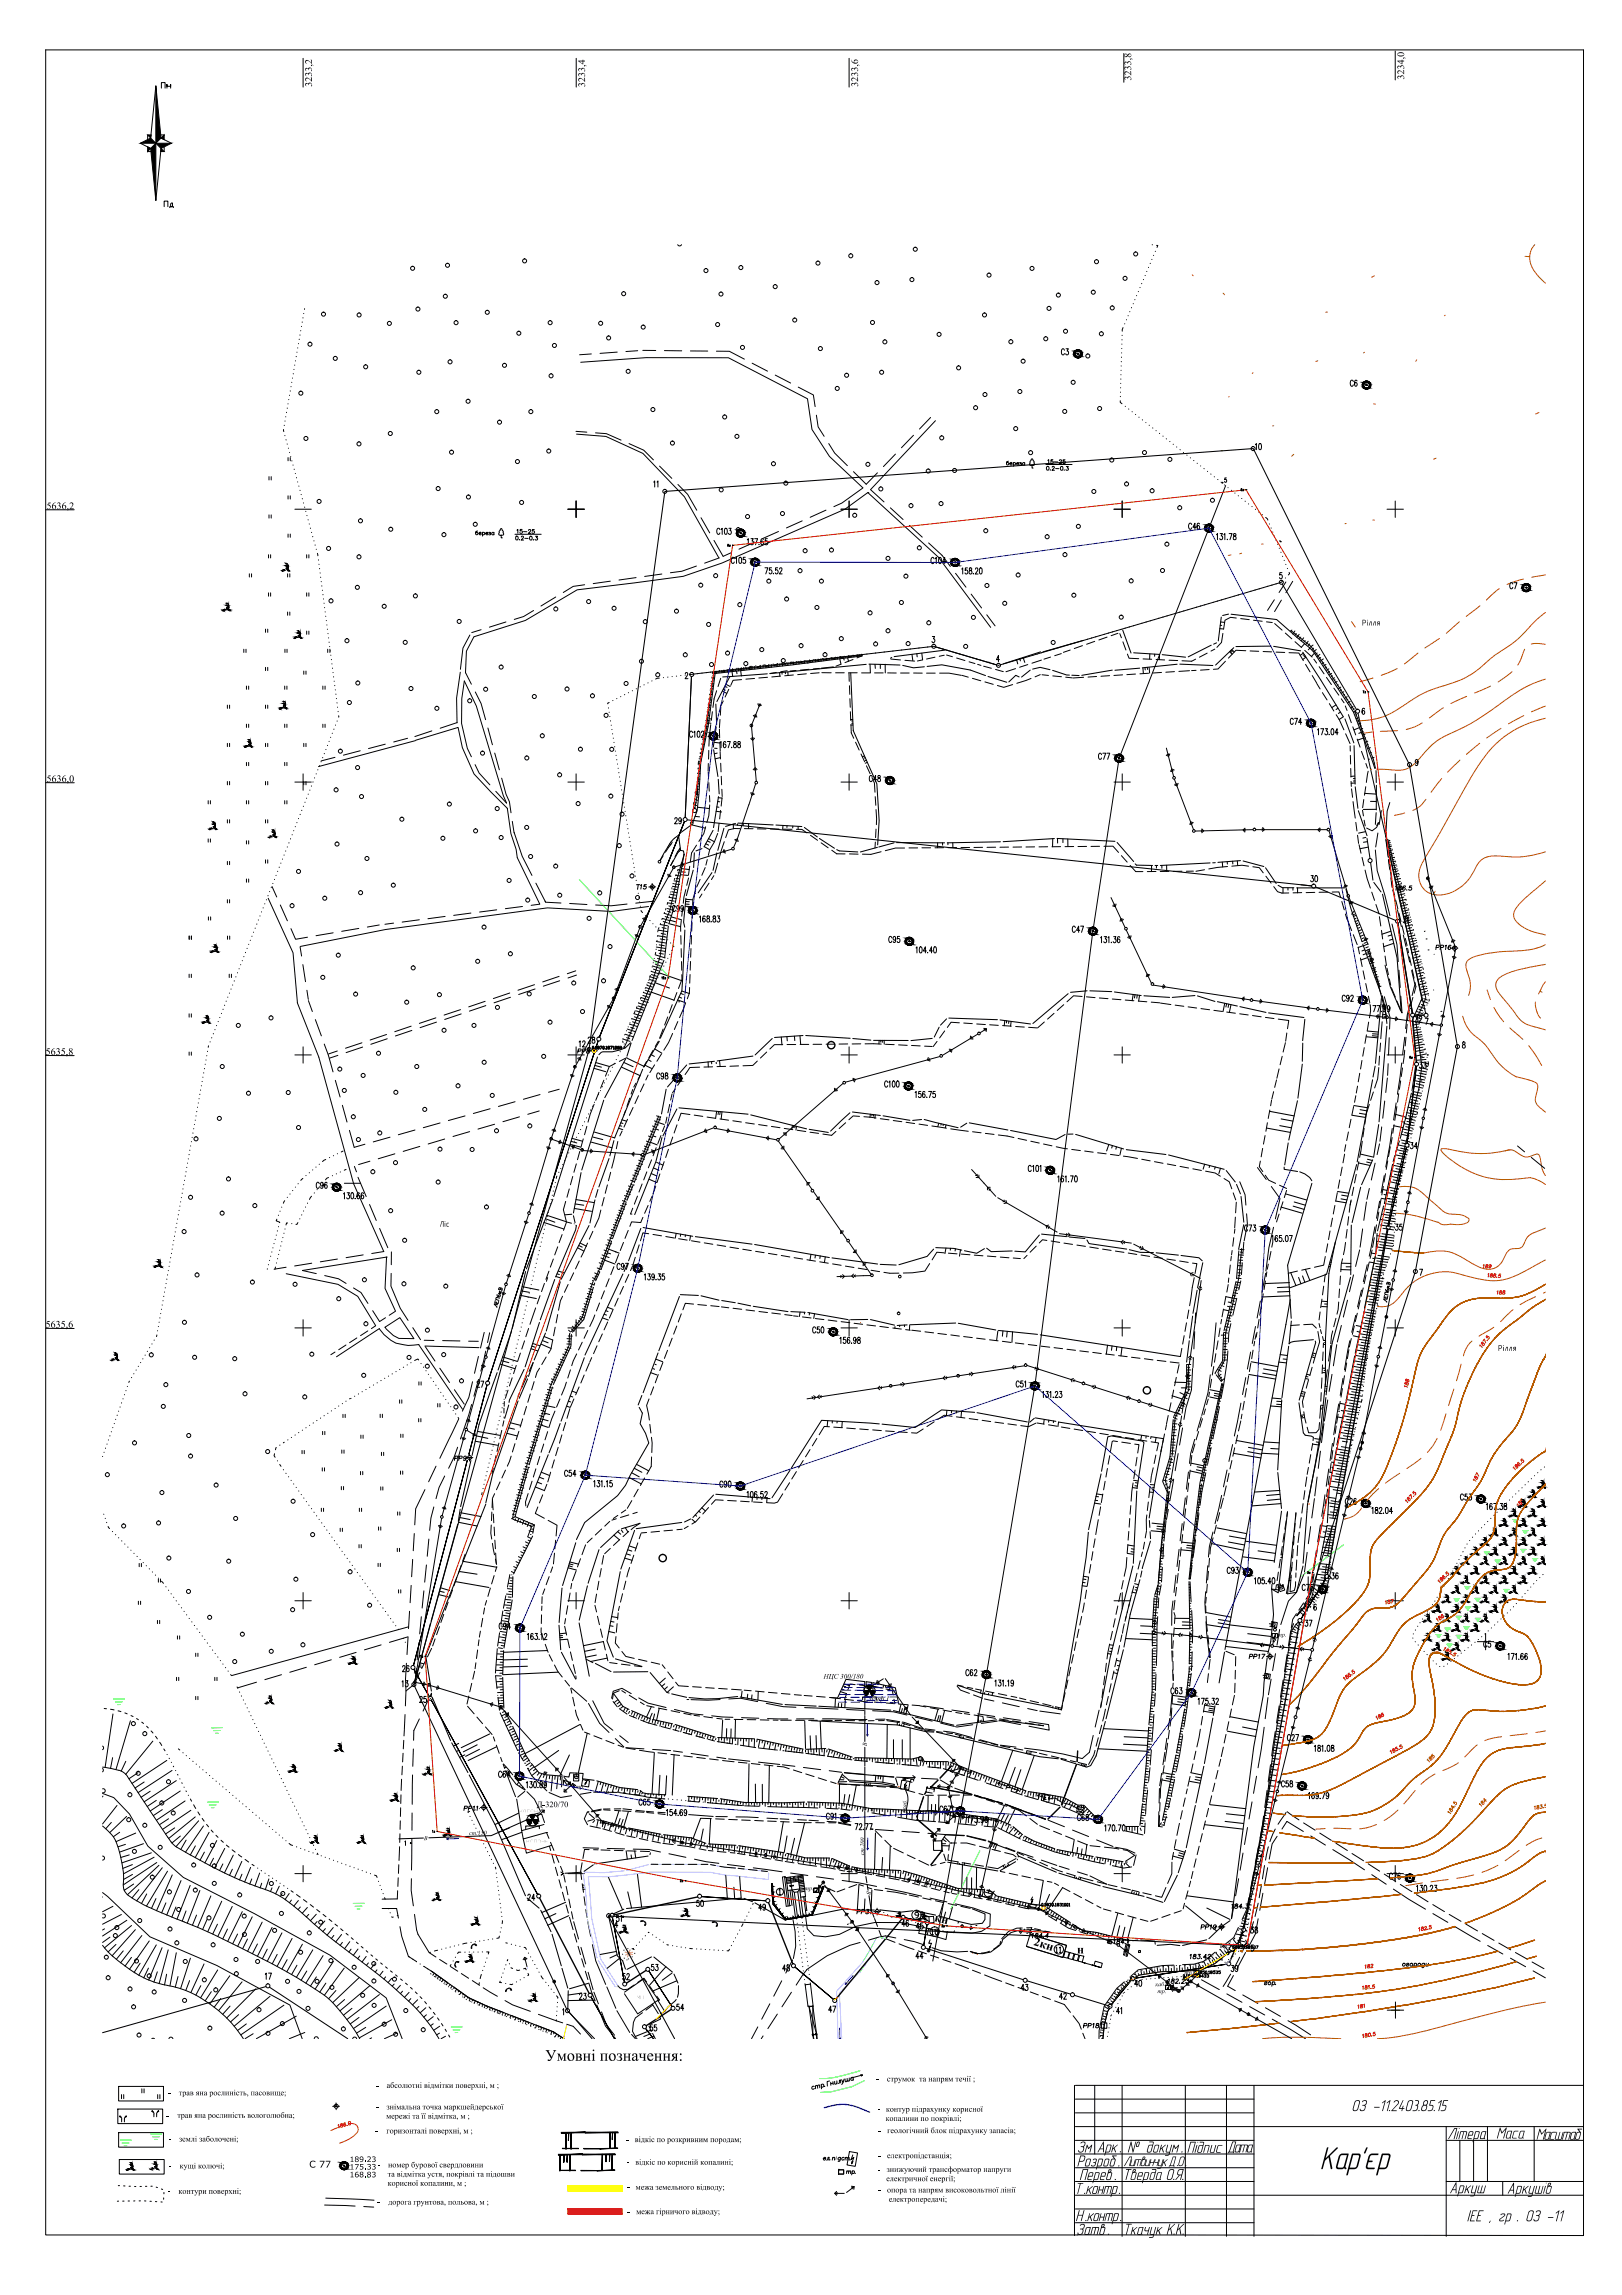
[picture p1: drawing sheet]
<svg xmlns="http://www.w3.org/2000/svg" width="594mm" height="841mm" viewBox="0 0 594 841" stroke-linecap="round" stroke-linejoin="round" font-family="sans-serif">
<g fill="none" stroke="#000" stroke-width=".37">
<path d="M468.9 198.1l-.2 .2 .5 .3 .1-.2M466.7 219.8l-2.5 3.9M469.3 219.9l-2.5 4.2M471 213.3l-2.5 3.8M473.5 213l-2.5 4.2M330.3 652.4l3 .5-.5 3.1-3.1-.5zM332.2 652.9l-.9 1.2 .8 .1-.9 1.2 .2-.9-.2 .9 1-.2M334.6 652.7l.1-.6-1.1-.1-.1 1.1h.6M383.1 657.6l-.7 .9 .6 .1-.7 1 .2-.8-.2 .8 .9-.2M228.1 702.4h.1M230.3 715.8h.1"/>
<circle cx="522.9" cy="321.9" r=".02"/>
<circle cx="522.9" cy="321.9" r=".49"/>
<circle cx="533.2" cy="347.4" r=".02"/>
<circle cx="533.2" cy="347.4" r=".49"/>
<circle cx="527.9" cy="375.6" r=".44"/>
<circle cx="521.3" cy="409.8" r=".44"/>
<circle cx="213.2" cy="421.4" r=".02"/>
<circle cx="213.2" cy="421.4" r=".49"/>
<circle cx="507.8" cy="482.6" r=".02"/>
<circle cx="507.8" cy="482.6" r=".49"/>
<circle cx="498.9" cy="528.6" r=".02"/>
<circle cx="498.9" cy="528.6" r=".49"/>
<circle cx="152" cy="616.4" r=".02"/>
<circle cx="152" cy="616.4" r=".49"/>
<circle cx="228.2" cy="702.4" r=".23"/>
<circle cx="230.3" cy="715.8" r=".23"/>
<circle cx="203" cy="726.2" r=".02"/>
<circle cx="203" cy="726.2" r=".49"/>
</g>
<g fill="none" stroke="#000" stroke-width=".37">
<path d="M248.3 319.8l.8 .1M249 317.7l.5 .1M249.4 316.7l.5 .1M249.6 318.9l-1.3-.2-.1 .4M250.5 313.2l-2.4 8.4-2.8 12.3-2 4.6-1.5 12-2.6 8.3-10.7 25.2M241.4 339.9l-.2 .5M241.8 338.8l2.7 .5M241.9 338.4v.1M242.4 337l.2-.4 2.7 .8M242.5 339.9l1.5 .3M242.9 337.7l1.5 .5M243.4 334.4l-.1 .3 2.6 .8"/>
<path d="M243.6 335.9l1.4 .5M243.9 332.9l-.1 .6M244.4 333.9l1.3 .4M244.4 332.9l2.2 .7M244.4 330.8l2.4 .4M244.5 330.8l-.1 .6M245 332l1.3 .4M245.2 328.4l-.1 .4 2.5 .5M245.3 329.9l1.7 .3M245.4 327.7h.1M245.7 326.9h-.1M245.9 327.8l1.5 .2"/>
<path d="M246 325.7h.1M246.1 326.8l1.9 .4M246.1 325.3v.1M246.3 324.8l2 .3M246.5 325.8l1.3 .2M246.6 323.8l-.1 .1M246.9 322.8l1.8 .3M247 323.9l1.2 .2M247.1 321.9l-.1 .4M247.5 320.8l1.6 .2M247.6 320.5l-.1 .4M247.6 321.9l1 .1"/>
<path d="M248.6 324.1h.1M237.7 359.1l-.1 .2M237.9 358.7l-.1 .1M238 358.9l1.9 .7M238.1 357.9l2.4 .8M238.5 356l2.7 .8M238.6 357.1l1.9 .7M239 354l3 .9M239.3 355.1l1.9 .7M239.5 352l3.2 1.1M240 349.9l3.6 1.1M240 353.3l1.8 .6"/>
<path d="M240.3 347.8v.2M240.4 345l3.7 .6M240.4 347l3.4 .6M240.5 346.2v.1M240.6 344.6v.1M240.8 351.2l1.8 .6M240.8 342.9l3.4 .6M240.8 343v.1M240.9 341.3v.2M241 340.9h.1M241 340.8v.1M241.1 348.2l2.6 .5"/>
<path d="M241.4 349.3l1.6 .3M241.4 346.2l1.9 .4M241.4 340.9l3.2 .5M241.8 344.1l1.8 .3M242.2 342.1l1.6 .3M521.9 341.2l-.2 .2M522.3 344.1h.1M523 348.1h.1M525.2 349.7h.1M228.8 379.2v.1M229 379l3 1M229.5 377.7l-.1 .1"/>
<path d="M229.8 377.1l3 1M230.1 376.3h.1M230.2 378.3l1.3 .4M230.5 375.3l3 .9M230.8 374.8l-.1 .1M231 376.5l1.3 .4M231.4 373.4l2.9 .8M231.7 374.4l1.8 .7M232.3 372.6l1.9 .7M232.7 370.4l-.5 1.1 2.8 .9M233.1 369.4l2.8 .9M233.1 370.5l2 .6"/>
<path d="M233.3 368.9l-.2 .5M233.7 368.6l2.2 .8M233.9 367.5l2.7 .9M234.6 366.1l.2-.6 2.6 .9M234.8 366.6l1.9 .6M235.5 364.8l2 .7M235.7 363.6l2.5 .9M236.3 362.9l1.9 .7M236.4 362.1l-.1 .1M236.4 361.9l2.5 .8M237 361.1l2 .6M237 360.6v.2"/>
<path d="M237 367.4h.1M237.3 360l2.4 .8M238.5 363.6h.1M525.1 362.8h.1M525.5 370.8h.1M527.7 370.6h.1M228.2 380.7l2.6 .9M229.5 380.2l1.1 .5M517.5 400l3.1 .6M517.8 398l1.9 .4M518.2 396l2 .5M518.7 394l2.1 .5"/>
<path d="M518.7 397.1l1.3 .3M519.2 392.1l2.1 .5M519.4 395.3l2.4 .5M519.6 399.4h.1M519.8 398.5l1.3 .2M519.8 393.2l1.3 .3M520.1 397.5l1.3 .3M520.2 391.3l1.3 .2M520.3 396.5l1.3 .2M520.6 387.1h.1M520.8 389.3l2.4 .5M520.8 394.5l1.3 .3"/>
<path d="M521.1 393.5l1.2 .3M521.3 392.6l1.2 .3M521.5 391.5l1.3 .3M521.8 390.6l1.2 .2M522.7 386.6h.1M512.1 419.6l2.6 .6M513.1 417.7l3.3 .8M513.3 415.7l2.2 .5M513.5 414.8h.1M513.5 418.8l1.3 .3M513.8 413.7l3.4 .8M514.4 415l1.3 .3"/>
<path d="M514.7 409.7l3.5 .8M514.8 419.1h.1M514.9 412.9l1.3 .3M515.2 407.7l3.5 .8M515.3 410.9l1.4 .3M515.6 417.2h.1M515.7 405.7l3.5 .8M515.7 416.2h.1M515.8 415.3l1.2 .3M515.8 408.9l2.7 .5M516 419.4h.1M516.1 403.9l2.1 .4"/>
<path d="M516.2 412.2h.2M516.3 413.2l1.2 .3M516.3 406.9l1.4 .3M516.4 418.5v.1M516.5 412.2l1.2 .3M516.7 401.8l2 .5M516.8 404.9l2.6 .6M516.8 402.9l1.2 .3M516.8 416.9v.1M517 409.8l-2.2 9.3M517.2 415.4v.1M517.6 413.8l-.1 .1"/>
<path d="M517.7 407.2l1.3 .3M517.9 401.1l2.5 .6M518 412.3l-.1 .1M518 403.2l1.3 .3M518.2 404.3l1.2 .3M518.3 410.7v.1M518.7 409.2v.1M518.8 402.3l1.2 .3M507.5 439.1l4 .7M507.9 437l3.8 .8M508.3 435l3.9 .8M508.6 439.3h.1"/>
<path d="M509.1 433.1l2.3 .5M509.2 431l4 .9M509.3 436.2l1.5 .3M509.5 429l2.9 .6M510 438.5l1.5 .2M510.3 432.4l1.4 .2M510.3 438.6l-2 10.5M510.7 430.3l1.4 .3M510.8 436.5l1.2 .3M511.3 423.2l3.7 .9M511.3 434.6l.6 .1M511.5 421.3l2.7 .6"/>
<path d="M511.6 433.6l1.1 .2M511.6 438.8v.1M511.7 426.4l1.4 .3M511.7 432.6l1.2 .3M511.8 420.5h.1M511.9 437.1l-.1 .1M512.1 424.4l1.4 .3M512.2 430.6l1.3 .3M512.2 435.6v.1M512.4 429.6l1.3 .3M512.6 422.6l1.4 .3M512.6 434v.1"/>
<path d="M512.6 428.5l1.3 .3M513 432.5v.1M513 420.8l2.7 .5M513.1 426.7l1.2 .3M513.3 425.7h.1M513.4 430.9l-.1 .1M513.5 424.7h.1M513.8 429.4l-.1 .1M514 422.9l1.3 .3M514.1 427.9h.1M514.2 427.8l-.1 .1M514.3 421.9l1.2 .2"/>
<path d="M514.5 426h.1M514.5 426.3h.1M514.6 420l-4.3 18.7M514.9 424.7v.1M515.3 423.2h.1M515.7 421.6l-.1 .1M515.7 420.4h.1M516.1 420l-.1 .2M207.7 447.8l1.6 .5M210.3 448.5h.1M494.8 440.1l-.3 1.5M504 456.9l2.7 .4"/>
<path d="M504.2 454.9l6.1 .8M504.4 452.8l3.1 .5M505 458.1l2 .3M505.3 447.9h.1M505.4 456.1l1.6 .3M505.5 446.9l5.5 .8M505.6 448.9l2.3 .4M505.8 454.1l1.5 .2M506.2 452.1l4.4 .6M506.3 445l4.3 .6M506.5 450.1l1.4 .2M506.7 443l4.2 .7"/>
<path d="M506.7 457.3l3.2 .4M506.9 448.1l2.9 .4M507 456.3l3.1 .4M507 441l2.7 .5M507.3 446.1l3.6 .6M507.3 454.3l3.2 .4M507.5 453.3l3 .4M507.7 444.2l3.5 .6M508.1 450.3h.1M508.1 450.3l-18.9 99.4M508.3 449.3h.1M508.4 440.3l3.1 .5"/>
<path d="M508.9 450.5l1.5 .2M509.1 449.5l1.7 .2M509.3 459.4l-.1 .2M509.7 441.5l1.4 .2M509.8 458h-.1M510.3 456.4v.1M510.3 456.3v.1M510.4 454.7v.1M510.6 453.1v.1M510.7 451.5v.1M510.8 449.9v.1M510.9 448.3v.1"/>
<path d="M511 446.7v.1M511.1 445.1v.1M511.2 443.5v.2M511.4 442h.1M511.5 440.4h.1M200.6 468.2l-.5 1.4M500.4 476.9l4.2 .7M500.8 474.9l4.2 .7M500.9 479.9l1.5 .3M501.2 472.9l2.6 .4M501.2 478l2.2 .4M501.6 476.1l3.1 .4"/>
<path d="M501.6 470.9h.1M501.8 469.9h.1M502 474l3.2 .6M502.1 468.9l4.4 .7M502.5 466.9l2.4 .4M502.6 479.3h.1M502.8 470l3.4 .5M502.8 464.9l2.4 .3M503.1 468l3.8 .6M503.2 475.8l.9 .2M503.2 462.9l4.6 .7M503.5 466.1l1.6 .2"/>
<path d="M503.7 461l2.3 .3M503.7 473.3l1.6 .3M503.9 472.3h.1M503.9 472.2h.1M503.9 464.1l1.5 .2M504.1 471.3h.1M504.2 479.6h.1M504.3 462.1l3.8 .5M504.4 478.5h.1M504.5 477.9v.1M504.7 460l1.4 .2M504.8 476.4v.1"/>
<path d="M504.8 467.3l1.2 .1M505 466.3l1.8 .2M505.1 474.8v.1M505.2 465.3l1.9 .2M505.4 464.3l2.1 .3M505.4 473.2v.1M505.8 471.7l-.1 .1M505.9 461.3l2.6 .3M506.1 470.1v.1M506.2 460.3l2.7 .4M506.4 468.2v.4M506.7 467l-.1 .2"/>
<path d="M507.2 465.5v.1M507.7 464v.1M508.2 462.5v.1M508.8 461l-.1 .1M483.1 485l.4 1.5M483.6 487.3l.4 1.4M484.4 489.8l.3 1.4M496 498.7l2.7 .5M496.7 494.7l4.3 .7M496.7 496.7l2.5 .5M497 499.9l3.3 .6M497.1 492.8l4.3 .7"/>
<path d="M497.4 497.9l1.6 .3M497.5 490.8l4.3 .6M497.8 495.9l1.5 .3M497.9 488.7l4.3 .8M498.2 493.9l3 .6M498.3 486.7l2.8 .5M498.6 491.9l1.5 .3M498.7 484.8l2.7 .4M498.8 499.2l1.6 .2M499 490l1.5 .2M499 498.2l1.5 .2M499.2 497.2l1.1 .1"/>
<path d="M499.3 482.8l4.1 .7M499.3 487.9l1.6 .2M499.4 496.2l1.5 .2M499.6 480.8l4.2 .7M499.7 485.9l1.5 .3M500.1 492.2l1.5 .2M500.1 483.9l1.5 .3M500.4 490.2l1.6 .3M500.5 481.9l3.1 .6M500.5 498.2v.4M500.6 497.8h.1M500.8 496.8l-.1 .4"/>
<path d="M500.9 488.2l1.5 .3M501.1 487.2l1.5 .2M501.1 495.2v.1M501.2 486.2l1.6 .3M501.4 493.6v.1M501.5 485.2l1.5 .3M501.7 484.2l1.5 .3M501.7 492.1v.1M502 490.5v.1M502.3 489h.1M502.3 480.2l1.7 .3M503 485.8l-.1 .1"/>
<path d="M503.3 484.2l-.1 .1M503.6 482.6v.2M503.9 481.1v.1M184.6 516v1.8M184.6 519.3l.1 .4M184.7 513.6v1.7M492 518.8l5.3 .9M492.4 516.9h.1M492.7 514.9l3 .5M493.5 510.8l5.5 .9M493.6 518.1l1.5 .2M493.8 508.8l3 .5"/>
<path d="M494.3 506.8l2.9 .5M494.3 514.2l3.1 .5M494.7 504.7l2.9 .5M495.1 502.7l4.8 .8M495.1 510l3.1 .5M495.1 518.3l1.6 .3M495.3 517.4h.1M495.3 517.4l2.4 .3M495.4 508l1.5 .3M495.5 516.3h.1M495.5 500.7l4.6 .7M495.5 516.4h.1"/>
<path d="M495.7 515.5l2.5 .4M495.9 505.9l1.5 .3M496.3 503.9l1.5 .2M496.3 512.3l1.5 .3M496.6 501.9l1.6 .3M496.8 509.3l2.4 .4M497 508.3l1.6 .3M497.3 519.9l-.1 .1M497.3 507.2l1.9 .4M497.4 506.2l1.6 .2M497.6 518.4v.1M497.7 505.2l2 .3"/>
<path d="M497.9 504.1l1.9 .4M497.9 516.8v.1M498.2 502.2l1.8 .3M498.3 515.2v.2M498.8 512.8l-.2 1-2.5-.4M499 511.2v.1M499.2 509.6v.1M499.4 508v.1M499.6 506.4l-.1 .1M499.8 504.8v.1M499.9 503.3h.1M500.1 501.7h.1"/>
<path d="M500.3 500.1v.1M481 526.7l-.1 1.2M488 538.8l4.9 .7M488.4 536.8l4.9 .8M488.8 534.8l4.9 .8M489.1 532.9l5.1 .8M489.8 538.1l3.1 .5M490.1 536.1l1.6 .2M490.2 526.9l5.3 1M490.5 534.1l3.1 .6M490.6 524.9l3.2 .5M491 522.8h.1"/>
<path d="M491.3 530.1l3.1 .6M491.5 520.9l5.3 .8M491.7 528.2l1.5 .2M491.8 536.3l1.5 .3M492.1 526.1l3 .5M492.4 532.4l1.5 .3M492.4 524.1l3.1 .5M492.8 522.1l3.1 .5M493 538.6v.2M493.2 520.1l3.1 .5M493.2 528.4h.1M493.4 537.1v.1"/>
<path d="M493.8 525.4l2.1 .3M494.1 534v.1M494.2 523.3h.1M494.2 523.3l2.2 .4M494.4 532.4v.1M494.5 529.6l.6 .1M494.6 528.6l.2 .1M494.8 530.9h.1M495.1 529.3v.1M495.8 526.2v.1M496.2 524.6v.1M496.5 523.1v.1"/>
<path d="M496.9 521.5v.1M277.1 542.5h.1M486 559.1l3.1 .3M486.3 555l3.6 .5M486.6 550.7l3.7 .6M486.7 548.7l2.6 .4M486.9 544.7h.1M487 556.2l2.3 .3M487.1 552l3.3 .5M487.2 544.7l4.3 .7M487.2 554.1l2.4 .3M487.3 542.7l4.7 .6"/>
<path d="M487.5 550l3 .5M487.6 540.7l4.8 .8M487.8 559.3l-1.5 10.8M488.3 545.9l3.1 .5M488.7 553.3l1.3 .3M489 542l3.1 .5M489.1 559.8v.1M489.2 549.6l-1 6.8M489.3 540.1l3.2 .5M489.3 558.2v.1M489.6 556.6v.1M489.6 547.2l1.5 .2"/>
<path d="M489.8 555v.1M490.2 544.2h.1M490.2 551.9h.1M490.5 550.2l-.1 .2M490.6 549.6l-.2 .6M491 548l-.1 .1M491.3 546.5v.1M491.6 544.9v.1M491.7 544.4h.1M492.4 541.8l-.1 .1M492.7 540.2l-.1 .1M482 578.8l4.4 .6"/>
<path d="M482.5 576.9l3 .4M482.9 574.9l3.9 .5M483.2 573l4 .4M483.8 578.1l1.9 .3M484.1 576.1l2.4 .3M484.2 568.9l3.6 .4M484.4 574.1l2.3 .3M484.5 567l3.6 .4M484.9 565l3.3 .4M485.1 570l2.3 .3M485.2 568.2l2.4 .3M485.3 563l3.4 .4"/>
<path d="M485.5 566.2l2.3 .3M485.7 561l3.2 .4M485.8 564.1l2.4 .3M485.9 573.2l-1.1 7.7M486.1 562.1l2.3 .3M486.3 579.9v.1M486.5 560.2l2.3 .3M486.5 578.3v.1M486.7 577.2l-.1 .1M486.9 575.6v.1M487.1 574v.1M487.4 572.4l-.1 .2"/>
<path d="M487.6 570.9h.1M488 567.7v.1M488.2 566.1v.1M488.3 565.4h.1M488.5 564.5v.1M488.7 562.9v.1M488.9 561.3v.2M465.9 594.3l1.9 .3-.3 1.8-1.9-.3zM472.7 599.7l2.7 .4M472.8 598.7h.5M473 597.7l2.4 .9M473.6 596.9l.9 .5"/>
<path d="M473.8 595l-.1 .2M474.1 596l1.8 1.2M474.7 595.2l.7 .7M475.5 594.5l1 1M476.1 590.7l1.3 1.2M476.7 594.4l.5 .4M476.7 590l.9 .6M477.4 589.2l1.4 1.1M477.8 591.4l-.5 .6M478 588.4l.9 .7M478 591.5h.1M478.6 587.6l1.5 1.2"/>
<path d="M479.2 586.8l1 .8M479.9 589v.1M479.9 586l1.5 1.3M480.6 585.3l1 .9M480.8 584.2l1.8 1.4M481 587.8l-.1 .1M481.3 582l2.8 2.3M481.5 583.4l1.6 1.3M481.6 580.8l2.7 .3M482 586.6v.1M482.9 581.8l1.7 1.2M483.1 585.4l-.1 .1"/>
<path d="M483.6 580.2l2.4 .3M484.3 581.8l-9.3 10.3M485.2 581.2l.8 .2M485.6 582.5l-.5 .6M486.1 581.5l-.1 .1M463.4 613.2l1.9 .3-.3 1.8-1.9-.4zM469.7 619.5l.6 .1M469.8 618.5l2.6 .4M470 617.5l.6 .1M470.1 616.5l2.6 .4M470.3 615.5l2.6 .5M470.4 614.6h.6"/>
<path d="M470.5 613.6l2.7 .4M470.7 612.6h.7M470.9 611.6l2.6 .4M471 610.6l.7 .1M471.2 609.6l2.6 .4M471.3 608.6l.6 .1M471.5 607.6l2.6 .4M471.6 606.6l.6 .1M471.8 605.6l2.6 .4M471.9 604.6l.6 .1M472.1 603.6l2.6 .4M472.2 602.6l.6 .1"/>
<path d="M472.4 601.6l2.7 .5M472.5 600.6l.5 .1M151.6 634.2h.1M215.5 624.2l4.1 7.4 3.5 3.3M225.4 637.1l3.1 3.1M466.7 639.4l.8 .1M466.8 638.4l2.4 .4M467 637.4l.8 .1M467.1 636.4l2.5 .4M467.2 635.4l.9 .2M467.4 634.4l2.5 .4M467.5 633.4l.8 .2"/>
<path d="M467.7 632.4l2.5 .4M467.8 631.4l.8 .2M468 630.5l2.5 .3M468.2 629.5l.7 .1M468.3 628.5l2.5 .4M468.5 627.5l.7 .1M468.6 626.5l2.5 .4M468.8 625.5l.7 .1M468.9 624.5l2.5 .4M469.1 623.5l.7 .1M469.2 622.5l2.6 .4M469.4 621.5l.6 .1"/>
<path d="M469.5 620.5l2.6 .4M185.2 649l3.6 9.4M189.2 659.3l1.9 11.6M192.2 656.5l-2.6 2.1M193 656.6l2.7 2.7 2.3 4.5M210.1 650.4h1.9v2.3h-1.9zM210.7 654.2l-1-.7-.6 .9 1 .7 .6-.8M213.4 652.1l2.5 .5-.3 2.3-2.6-.5zM339.1 656.5l-.5 1M339.2 656.8l-.5 .7M340.8 654.7l.4 .2-.1 .3-.4-.1zM342.1 656.6l.1-.9-2.8-.5-.3 1.5 2.3 .4"/>
<path d="M384.1 658.7l-.1 .4M464 659.3l.6 .1M464.2 658.3l2.1 .3M464.3 657.3l.6 .1M464.4 656.3l2.3 .3M464.5 655.3l.7 .1M464.7 654.3l2.3 .3M464.8 653.3l.7 .1M464.9 652.4l2.4 .3M465 651.3l.8 .1M465.2 650.4l2.5 .3M465.3 649.4h.8"/>
<path d="M465.5 648.3l2.6 .4M465.6 647.4h.8M465.7 646.3l2.7 .4M465.9 645.4l.7 .1M466 644.4l2.6 .3M466.1 643.4l.8 .1M466.2 642.4l2.5 .3M466.4 641.4l.8 .1M466.5 640.4l2.4 .3M468.7 641.7h.1M171.4 664l.1 .3M172 663.8l-.5 .2"/>
<path d="M172.1 665.6l.1 .1M172.9 667v.1M173.6 668.5v.1M174.1 663.2l-.6 .2M174.3 669.9v.1M175 671.3l.1 .1M175.6 662.8h-.1M175.7 672.8h.1M176.4 674.2l.1 .1M177.1 675.6l.1 .1M177.9 677.1v.1M177.9 662.1l-.8 .2"/>
<path d="M178.5 678.5l.1 .1M179.3 680h.1M191.1 670.9l.6 3 8.5-2.4M191.7 673.9l1.1 5.2 9.3-2.9M197.4 667.6l-.5-2.5 1.5-.3 1 3.1M197.7 664.3l-2.4 .6 .1 .6M199.2 668.6l-8.1 2.3M200.2 671.5h.1M200.2 671.5l.9 2.2M201.6 675.1l1.3 3M203.5 679.5l1.2 3M341.9 674.7l3-.1 .1 3.5h-3.1z"/>
<path d="M394.7 662l2.4 .5-.3 1.9-2.5-.6zM460.8 679.2h.5M461 678.1l1.3 .3M461.2 677.2h.5M461.4 676.2l1.4 .2M461.6 675.2l.5 .1M461.7 674.2l1.6 .3M461.9 673.2l.6 .1M462.1 672.3l1.6 .2M462.3 671.2l.5 .2M462.5 670.3l1.7 .3M462.7 669.3h.6"/>
<path d="M462.8 668.3l1.9 .2M462.9 667.3h.6M463.1 666.3l2 .2M463.2 665.3l.6 .1M463.4 664.3l1.9 .2M463.5 663.3l.5 .1M463.6 662.3l2 .3M463.7 661.3l.6 .1M463.9 660.3l2 .3M464.4 669.5h.1M180 681.4v.1M180.7 682.8v.1"/>
<path d="M181.4 684.2l.2 .7M181.8 686.4v.1M182 688v.1M182.2 689.6v.1M182.4 691.2v.1M182.6 692.7v.1M182.8 694.4h.1M183 695.9v.1M183.2 697.5v.1M183.4 699.1v.1M205.3 683.9l.9 2.2M206.5 687.1l.5 2.6"/>
<path d="M207.4 691.3l.6 3.1M208.3 695.9l.7 3.2M275 699.3h.1M275.9 697.5l-.2 .4M301.6 691.8l-3.3 8.2M301.8 691.4l-.2-.1-4.3 10.4-9.6 1.7-4.3-5.7-.5-7.4h-.3l.6 7.5 3.5 4.6M322.3 700l.1 .1M361.5 692.8l2.3 .7-.9 2.4-3.3-1.1 .5-1.4M380.8 698.2l-.4 1.2 2.2 .8 .3-1M380.9 698.2l1.6 .4M457 699.5l1 .1M457 698.9l.6 .1"/>
<path d="M457.2 697.9l1.1 .2M457.4 696.9l.5 .1M457.6 695.9l1.1 .2M457.8 694.9l.5 .1M458 693.9l1.1 .2M458.2 693l.5 .1M458.4 692l1.1 .2M458.5 691l.6 .1M458.7 690l1.1 .2M458.9 689l.6 .1M459.1 688l1.1 .3M459.3 687l.5 .2"/>
<path d="M459.5 686.1l1.1 .2M459.7 685.1l.5 .1M459.9 684.1l1.1 .2M460.1 683.1l.5 .1M460.2 682.1l1.2 .2M460.4 681.1l.5 .1M460.6 680.1l1.3 .3M149.6 717l.3 .2M151.2 718h.1M152.5 718.9h.1M152.6 707.2l.5 1.6M153.9 719.7v.1"/>
<path d="M157.7 715.4l-.5 .2M160.3 714.7l-1.2 .3M161.7 714.3h.1M163.4 713.9h-.1M164.9 713.5h-.1M165.2 719.9l-.3 .5M166 718.6v.1M166.5 713.1h-.1M166.8 719.4v.1M166.8 717.2v.1M167.3 718.9l.1 .1M167.8 718.9v.1"/>
<path d="M168 712.7v.1M168.8 715.4h-.9l-.3 .5M170.2 715.4h.2M171 712l-1.5 .4M171.8 715.3h.1M172.6 713.8h.1M172.6 711.8h-.1M172.7 713.3l.1 .1M173.2 712.7v.1M173.5 715.3h.1M174 712.4l-.1 .2M174.1 711.5l-.1 .1"/>
<path d="M174.4 712.7l-.1 .2M175.1 715.3h.1M175.6 711.3h.1M176.6 715.3h.2M177.2 711.1h.1M177.9 719l-.1 .1M178.2 715.3h.9l-.3 .8M178.4 717.5l-.1 .1M178.8 710.8h.1M180.4 710.6h.1M182.9 709.5l-.1 .7-.8 .1M183.2 707.9v.2"/>
<path d="M183.6 700.7v.1M183.6 706.4v.1M183.8 702.3v.1M184 703.8l-.1 1.1M185.3 712l.5 .1M185.3 720v.1M186 718.2l-.2 .4M186.6 719.6v.1M187.3 712.5h.1M188.8 712.9h.1M190.4 713.2l.1 .1M192 713.6l.5 .1 .3 .7"/>
<path d="M193.5 715.7l.1 .1M194.3 717.1l.1 .1M195.1 718.5v.1M195.8 719.9l.1 .1M209.3 700.6l.6 2.6M232 714l-.1 .2M233.1 712.9h.1M234.2 711.7v.1M234.8 703.9l.1 .1M235.3 710.5v.1M235.4 703.9v.1M236.1 704.3v.1"/>
<path d="M236.2 705.4l.2 .1M236.4 709.3l-.1 .1M237.7 708.2h-.3M239 709l.1 .1M240.3 709.9l.1 .1M241.6 710.8l.1 .1M242.9 711.7l.1 .1M244.3 712.6l.5 .2M246.3 713h.1M247.9 713.3h.1M249.4 713.5h.2M251.1 713.8h.1"/>
<path d="M252.6 714l1 .1M255.1 714.2h.1M256.7 714.3h.1M258.3 714.4h.1M259.9 714.5h.1M261.1 704.3v.1M261.5 714.6h.1M261.6 704.3v.1M262.4 704.6l-.1 .1M262.4 705.7l.2 .1M263.1 714.7h.1M264.7 714.8h.1"/>
<path d="M267.2 714.3l-.4 .6h-.5M267.9 712.9v.1M268.7 711.5l-.1 .1M269.4 710.1v.1M270.2 708.7l-.1 .1M270.9 707.3h.1M272.1 705l-.5 1M272.9 703.5l-.1 .2M273.6 702.1l-.1 .1M274.3 700.7l-.1 .1M291.7 702.9l.1 .3M292 704.8v.1"/>
<path d="M292.2 706.3v.1M292.4 707.9v.1M292.6 709.5v.1M292.8 711.1v.1M293 712.7v.1M293.2 714.2v.2M293.4 715.9h.1M293.6 717.4v.2M293.7 702.5v.5M293.8 719v.1M293.9 704.5v.1M294.1 706v.1"/>
<path d="M294.3 707.6v.1M294.5 709.2v.1M294.7 710.8v.1M295 712.4v.1M295.2 714v.1M295.3 715.6h.1M295.5 717.2l.1 .1M295.8 718.7v.1M323.7 700.8v.1M324.5 710.4l3.3 1.4M325 701.6l.1 .1M326.4 702.4l.3 .2"/>
<path d="M328.2 702.7h.2M329.3 712.3l5.5 2.1M329.8 702.9h.2M330.6 702.9h.1M332.2 703.1l.3 .1M333.9 703.9h.1M335.3 704.6h.1M336.3 714.9l3 1.1M336.8 705.2l.1 .1M338.3 705.9v.1M339.7 706.6l1 .2M340.8 716.5l3 1"/>
<path d="M342.2 707.1h.1M343.8 707.3h.1M345.3 718.1l3 1M345.3 707.6h.2M346.9 707.8l.1 .1M349.6 707.6l-.3 .6-.8-.1M349.8 719.6l4.9 1.8M350.2 706.1v.1M351.2 704.1l-.3 .7M440.9 719.1h.1M445.1 718.7l.4 .5M451.3 716.9h.1"/>
<path d="M453 708.8l3.4 .7M453.2 712.9l.6 .7M453.3 711l2.8 .6M453.9 706.8l.9 .2M453.9 710.1l1.2 .2M454.4 708l1.1 .2M454.4 705.9l1.6 .3M454.7 704.8l2.4 .5M455.1 703.8l.8 .2M455.5 702.8l.7 .2M455.8 704.1l.6 .1M456 701.8l.4 .1"/>
<path d="M456 703.2l1.4 .2M456.2 707.3l.5 .1M456.4 702.1h.5M456.4 700.9h.2M456.6 701l1.2 .3M456.8 700.3l.5 .1M155.2 720.6h.1M156.6 721.4v.1M157.9 722.3l.6 .4M159.1 723.1l-.6 .8M159.4 724.5h.1M159.7 723.6h.1"/>
<path d="M159.9 723.7l-.3 .5M160.7 724.3l-.5 .7M161 725.6h.1M161.1 724.5v.1M161.5 724.8l-.3 .5M162.4 725.5l-.6 .7M162.6 726.8h.1M163.2 726l-.3 .4M163.6 726.4h.1M164 726.6l-.5 .8M164.8 727.2l-.3 .4M164.9 727.3l.1 .1"/>
<path d="M165.6 727.8l-.5 .8M166.3 728.2v.1M166.5 728.3l-.3 .5M166.6 720.2h.1M166.8 720.7h-.1M167.3 728.9l-.6 .8M167.6 729.1l.1 .1M168.1 729.5l-.3 .5M168.8 730.1l-.5 .8M169.7 730.7l-.2 .4M170.2 731v.1M170.6 731.3l-.6 .8"/>
<path d="M171.4 731.9l-.3 .3M171.5 731.9l.6 .4M172.3 732.4l-.5 .8M172.8 733.6v.1M173.2 732.8l-.3 .5M173.5 733h.1M174.1 733.2l-.4 .9M175.1 733.6l-.3 .5M175.6 726.6l-.2 .7M175.9 734.1l-.4 .8M176.3 723.6l-.4 1.5M176.4 734.3h.1"/>
<path d="M176.8 722v.2M176.8 734.5l-.2 .4M177.3 720.6h.1M177.8 734.9l-.5 .9M177.9 734.9l.7 .3M178.7 735.3l-.2 .5M179.6 735.7l-.3 .8M180 735.8h.1M180.2 736.9h.1M180.6 736l-.2 .5M181.5 736.4l-.3 .9M182.1 737.6h.1"/>
<path d="M182.4 736.7l-.1 .5M182.9 736.9l.2 .1M183.2 726l-.2 .5 .7 .1M183.4 737.1l-.4 .9M183.7 724.5v.1M184 738.3v.1M184.2 723v.1M184.3 737.5l-.2 .5M184.5 737.5v.1M184.8 721.5l-.1 .1M185.2 726.9h.1M185.2 729.6h.1"/>
<path d="M185.3 737.8l-.4 .9M185.5 729.1l.1 .1M185.9 738.1h.1M186.2 728.7v.1M186.2 738.2l-.2 .5M187.1 738.5l-.3 .9M187.2 721.1l.6 .3M187.3 729.1l-.2 .1M187.4 738.7h.1M187.8 727.1l-1.1 .1M188.1 738.9l-.2 .5M188.9 739.3l-.2 .9"/>
<path d="M189.2 721.9l.5 .2 .6-.1M189.2 726.3h-.1M190 739.6l-.2 .6M190.4 739.9h.1M190.6 725.5l-.1 .1M191.8 721.5l.7-.2 .2 .6M192 724.7h-.1M193.4 723.2l.2 .6-.3 .2M196.7 721.3v.1M197.4 722.7l.1 .1M198.2 724.1l.7 1.1M199.9 726.4l.1 .1"/>
<path d="M200.9 727.6v.1M201.9 728.9v.1M202.9 730.1v.1M203.8 731.4l.5 .9M203.8 738.5v.2M204 737v.1M204.1 735.4v.1M204.2 733.8v.1M228.7 730.6l4.8 7.4M228.7 730l7.1-4.8 5.3 7.7-7.5 5.1M294 720.6v.1M294.2 722.2v.1"/>
<path d="M294.4 723.8v.1M294.7 725.4v.1M294.8 726.9l.1 .4M294.9 727.3l2-.2 .9 8.1h-1.9zM296 720.3v.1M296.2 721.9v.1M296.4 723.5v.1M296.6 725.1v.1M296.8 726.7l.1 .4M356.2 722l2.9 1.1M360.6 723.7l6.3 2.4M368.4 726.7l3 1.1"/>
<path d="M372.8 728.3l3 1.1M377.3 730l3 1.1M381.8 731.6l2.9 1.1M386.3 733.3l3.5 1.3M406.8 738.7h.1M409.3 729.1h.1M411.4 730.3l.1 .1M412.5 726.1v.1M414 724.9h.1M415 725.8l.1 .1M415.6 725.2l.6 1.2M426 720.6v.1"/>
<path d="M190.9 740l-.3 .9M191.8 740.4l-.1 .5M191.9 740.4l.1 .1M192.8 740.7l-.4 1M193.4 741h.1M193.7 741.1l-.2 .5M194.7 741.5l-.4 .9M194.9 741.6h.1M195.6 741.8l-.2 .5M196.4 742.1l-.3 1.1M197.5 742.6l-.2 .5M197.9 742.7l.1 .1"/>
<path d="M198.4 742.9l-.4 1M199.4 743.3l-.2 .5M200.3 743.7l-.4 .9M200.8 743.9h.1M201.2 744l-.1 .5M202.2 744.4l-.4 1M202.3 744.5l1 .5M203 744.9l-.3 .4M203.8 740.2l-.1 .3 2.4 .8M203.9 745.4l-.6 1M204.5 745.8h.1M204.7 746l-.3 .5"/>
<path d="M205.6 746.5l-.4 .6M205.9 746.7h.1M206.4 747.1h.1M207.6 741.8l2.3 .8"/>
<circle cx="339.6" cy="655" r=".19"/>
<circle cx="342.2" cy="655.3" r=".19"/>
</g>
<g fill="none" stroke="#000" stroke-width=".38">
<path d="M338.2 658.4l-2.5 7.5M338.3 658.5l-2.5 7.4M341.2 654.9l14.7 2.8M341.3 654.9l14.7 2.7M343.5 652.3l-2.5 2.5M343.6 652.4l-2.5 2.4M348.5 647.1l-4.3 4.5M348.5 647.2l-4.1 4.5M356.9 657.9l10.3 3.1M394.2 646.5l-5.5 14.9M394.3 646.6l-5.5 14.9M394.6 641.6l-.2 3.9"/>
<path d="M394.8 641.6l-.2 3.9M335.8 666.7l7.2 6.2M335.9 666.6l7.2 6.2M345 678.1l-4.1 5.2M345.1 678.1l-4.1 5.4M368.2 661.2l14.7 5.6M368.2 661.2l14.8 5.4M388.2 662.2l-4.4 4.3M388.3 662.3l-4.4 4.4"/>
</g>
<path d="M488.4 571.6v.1M478.1 591.4l-.1 .1M276.1 697.1h.1M456.8 699.9l-1.4 6.6M450.9 714.8l-5.9 4.8-5 2.4-14.7 .5-7.9 1.3-1.9 .9M453.6 712.6l-1.4 1.1M414.3 725.6l-4 4.1-3.2 5.1M414.5 725.4h.1M415.3 724.8h.1" fill="none" stroke="#ff7f00" stroke-width=".37"/>
<g fill="none" stroke="#000" stroke-width=".37">
<path d="M475.6 594.4l-1 .9-1.6 2.6-6.4 42.1-3.9 29.3-5.9 30.6M456.8 699.9l-.1 .2M456.8 699.9l-1.4 6.6M458 699.9v.2M166.8 719.3l-.2 1.1M167.4 719.1l.6 .1M168.1 719l-.7-.2-.6 .5M172.7 713.5l-.1 .6M172.8 713.5v.6M173.7 712.4l.9 .5M173.7 712.4l-.7 .4-.4 .7M173.9 712.7l.5 .4"/>
<path d="M235.2 703.9l.9 .3a.92 .92 0 0 1 .1 1.5M235.2 703.9l-.6 .1M235.3 704.1l-.6 .1M236.3 705l-.3 .5M260.9 704.4l.7-.2 .9 .4M261.5 704.5l-.6 .1M262.5 704.7l.3 .6-.3 .7M262.5 705.4l-.2 .5M438.8 719.6h.1M440.4 719.1l-.1 .1M441.7 718.3l-.1 .1M443 717.3l-.1 .1"/>
<path d="M444.3 716.4h-.1M445.6 715.4l-.1 .1M446.8 714.5h.1M448.1 713.5l-.1 .1M449.4 712.5l-.1 .1M450.7 711.6h-.1M450.9 714.8l-5.9 4.8-5 2.4-14.7 .5-7.9 1.3-1.9 .9M452.3 710.2l-.5 .4M452.9 708.7v.1M453.6 707.3l-.1 .1M453.6 712.6l-1.4 1.1M453.6 712.6h.1"/>
<path d="M454.2 705.8v.1M454.9 704.3l-.1 .1M455.5 702.9v.1M455.9 712.6v.1M456.2 711v.1M456.2 701.4l-.1 .1M456.5 709.4l-.1 .1M456.7 707.9h.1M457 706.3v.1M457.2 704.7v.1M457.5 703.1v.1M457.7 701.5v.1"/>
<path d="M157.7 723.3l.2 .1M158.3 722.5l13.4 9.6 6.5 3 24.4 9.5 4 2.5M159.1 724.2v.1M160.4 725.2l.1 .1M161.7 726.1l.1 .1M163 727.1h.1M164.3 728l.1 .1M165.5 728.9l.1 .1M166.7 720.4l.2 .5M166.8 720.3l.3 .6M166.8 729.9l.1 .1M168.1 730.8l.1 .1"/>
<path d="M169.4 731.8h.1M170.7 732.7l.1 .1M172.2 733.4h.1M173.6 734.1h.1M175.1 734.7h.1M176.5 735.3l.2 .1M178 736h.1M179.5 736.6h.1M181 737.2h.1M182.5 737.8h.1M184 738.4h.1M185.3 729.3l.8-.6a.9 .9 0 0 1 1.3 .7"/>
<path d="M185.4 729.3l-.3 .5M185.4 739h.2M185.6 729.3l-.3 .6M186.8 728.9l.4 .5M187 739.6h.1M403.8 739.9v.1M404.1 738.3v.1M404.4 736.8v.1M404.8 735.2l-.1 .1M405.7 733.9l-.1 .1M406.4 736l-.7 1.1-1.3 5.2-.4 4.8M406.6 732.6v.1"/>
<path d="M407.6 731.3l-.1 .1M408.5 730l-.1 .1M409.5 728.8h-.1M410.7 727.7l-.1 .1M411.9 726.7h-.1M413.1 725.6l-.1 .1M414.3 725.6l-4 4.1-3.2 5.1M414.3 724.6l-.1 .1M415.6 723.5l-.1 .1M416.7 722.5h.1M418.2 722.1h.1M419.8 721.7l-.1 .1"/>
<path d="M421.3 721.4h.1M423 721.1h-.1M424.4 720.8h.1M426.1 720.5l-.1 .1M427.6 720.5h.1M429.2 720.4h.1M430.8 720.3h.1M432.4 720.3h.1M434 720.2h.1M435.6 720.1h.1M437.2 720h.1M188.4 740.2h.1"/>
<path d="M189.9 740.7l.1 .1M191.4 741.3l.1 .1M192.9 741.9l.1 .1M194.4 742.5l.1 .1M195.8 743.1l.1 .1M197.3 743.7l.2 .1M198.8 744.3h.1M200.3 744.9h.1M201.8 745.5h.1M203.1 746.4l.1 .1M403 744.6v.1M403 746.2v.1"/>
<path d="M403.2 743v.2M403.5 741.5v.1"/>
</g>
<path d="M324.4 710.5l-4.4 5.1-5.1 7.2" fill="none" stroke="#0ff" stroke-width=".37"/>
<!-- layer: REGION_OBJ -->
<path d="M306.7 653.7h.1M329 654.8h.1" fill="none" stroke="#ff7f00" stroke-width=".37"/>
<g fill="none" stroke="#000" stroke-width=".37">
<path d="M508 354.8l.5 2.4M508.9 358.7l.5 2.4M461.9 478.8l-.5 3.2M462.7 474.1l-.5 3.2M463.5 469.4l-.5 3.2M464 466.1l-.3 1.8M458.1 499.5l-.5 3.1M458.9 494.8l-.5 3.1M459.5 491.5l-.3 1.7M460.1 488.8l-.4 2M460.4 488.2l-.3 1.8M461.2 483.5l-.6 3.2"/>
<path d="M440.4 519.9l-1 3.2M441.5 516.3l-.6 2.1M442.5 512.7l-.6 2.1M454.9 518.2l-.3 1.7M455.7 513.5l-.5 3.2M456.5 508.8l-.5 3.2M457.3 504.1l-.5 3.2M435.9 538.7l-.4 3.2M436.5 533.4l-.4 3.7M437.7 529.2l-1 3.2M439 524.6l-.9 3M450.1 539.9l-.6 3.1"/>
<path d="M451.2 535.2l-.7 3.1M452.2 530.6l-.7 3.1M453.3 525.9l-.7 3.1M454.5 520.7l-.9 3.7M433.7 557.7l-.4 3.1M434.3 552.9l-.4 3.1M434.8 548.2l-.4 3.1M435.4 543.4l-.4 3.2M445.5 558.9l-.8 3.1M446.7 554.3l-.8 3.1M448.1 549l-1 3.8M449.1 544.5l-.8 3.7"/>
<path d="M181 577.4l-.9 3M182 574.1l-.6 1.8M431.5 576.6l-.4 3.5M432.1 571.8l-.5 3.8M432.6 567.1l-.3 3.2M433.2 562.4l-.4 3.1M442.6 575.8l-.3 3.2M443 571.1l-.3 3.2M444.3 563.5l-1 3.9-.1 2.1M176 597.7l-.4 2.2M176.8 593l-.6 3.2M177.5 589.2l-.4 2.3"/>
<path d="M178.2 586.5l-.5 1.8M179.6 582l-.9 3M198.6 585.1l-.1 2.5M430 590.9l.4 1.3-.2 2.8M430.1 596.5l-.3 3.2M430.3 586.4l-.4 3.6M430.9 581.7l-.4 3.1M441.6 588.5l.1 2.2M441.8 592.3l.4 5.5M441.8 585.3l-.2 2.2M442.2 580.6l-.3 3.1M442.4 599.4l.3 3.1"/>
<path d="M172.8 616.9l-.7 3.1M173.8 612.4l-.6 3M174.3 609.3l-.3 2.2M174.9 604.6l-.4 3.2M175.4 600.9l-.3 2.2M209.1 618.7l.3 1.8M227.7 619.5l1.4 .9M429.5 605l.1 2.2M429.6 608.8l.1 3.2M429.7 613.6v2.2M429.7 616.8l-.2 1.5M429.7 601.3l-.2 2.8"/>
<path d="M442.6 613.3l-.4 3.3M442.9 604.1l.4 3.3M443.2 608.1l-.4 3.7M449 605.1l3 1.3M452.3 616.8l-.1 3.5M452.5 612.1l-.1 3.2M452.6 607.1l-.1 3.4M171.3 625.3l2.4 2.8M171.7 621.5l-.7 3M174.7 629.2l2.1 2.5M177.8 632.8l2.4 2.8M180.7 636.5l.5 1.5"/>
<path d="M181.8 639.5l1.1 3M209.8 622l.7 3.1M210.7 626.7l.4 1.7 .9 2.1M212.6 632l.9 2M214.1 634.7l1.9 .8M217.5 636.1l2.9 1.1M221.9 637.8l3 1.2M226.4 639.5l1.9 .8M230.5 621.2l2.7 1.7M234.5 623.8l1.4 .9M236.9 625.1l2.7 .5M241.1 625.9l3.1 .7"/>
<path d="M245.8 626.9l3.1 .6M250.5 627.9l2.7 .5M254.2 628.6l2 .3M257.8 629.1l3.2 .4M262.5 629.7l2.1 .3M265.6 630h1.7M268.9 630.1h3.2M273.7 630.2h3.1M278.4 630.3h3.2M283.2 630.3l1.8 .1M285.9 630.4h3.9M291.4 630.4h3.2"/>
<path d="M296.2 630.4h3.2M300.9 630.4l3.9 .1M305.8 630.5h2.4M309.9 630.5l3.1 .1M314.6 630.6h2.4M320.1 630.6h-2.1M323.9 630.5l-2.2 .1M324.8 630.6l4.6 .6M330.4 631.4l2.9 1M334.9 632.8l2.9 1M338.8 634l3.3 .4M343 634.5l2.2 .3"/>
<path d="M346.7 635l2.2 .3M353.2 628l2 .3M356.8 628.5l3.1 .5M361.5 629.2l3.1 .5M366.2 629.9l3.1 .5M370.9 630.6l3.1 .5M375.6 631.4l3.1 .5M380.3 632.1l1.9 .3M427.7 638.8l-1.1 6.7M428.3 634.1l-.4 3.1M429.2 625.9l-.6 6.6M429.5 620.9l-.2 3.4"/>
<path d="M439.6 633.7l-1.2 6.5M440.5 629l-.6 3.1M441.3 624.5l-.6 2.9M449 635.6l-.6 3.1M450.1 630.9l-.7 3.2M451 626.3l-.6 3.1M452.1 621.3l-.7 3.5M183.4 644l.5 1.6M394.9 645.9l3 .7M425.6 651.8l-.5 3.4-.1 3.8M426.4 647.1l-.5 3.1M434.1 658.9l-.7 3.1"/>
<path d="M434.9 655.6l-.5 1.8M435.9 651l-.8 3.6M436.9 646.4l-.6 3.1M438 641.7l-.7 3.1M443.8 658.1l-.8 3.1M444.9 653.5l-.7 3M446.1 648.8l-.8 3.1M447.1 644.7l-.6 2.6M448.1 640.2l-.8 3.5M347.4 679.6l-.3 2.1 3.7 .6M347.7 675.4h.1M347.7 676l-.2 2.1"/>
<path d="M348.2 675.4h2.1M351.9 675.4h2.2l3.1 .8M358.7 676.6l3.1 .7M363.4 677.7l3 .8M368 678.9l3.1 .8 1.1 .8M373.2 663.4l2.7 2.1M377.2 666.4l2.8 2.1M424.7 665.3l-.2 3.8M424.9 660.6l-.2 3.1M429.8 678.8l-.5 2.7M430.8 674.2l-.7 3.1M432 668.2l-.9 4.4"/>
<path d="M433 663.5l-.6 3.1M439.2 676.6l-.7 3.1M440.4 672l-.8 3M441.5 667.3l-.8 3.1M442.7 662.7l-.8 3.1M352.4 682.6l3.1 .5M357.1 683.3l3.1 .6M368.1 683.3l-2.7 1.5-3.6-.7M372.1 681.1l-2.6 1.4M404.1 699.6l2.8 .7M405.8 690.6l3.3 .8M410.6 691.8l3.4 .7"/>
<path d="M414.7 692.7l2.3 .6M418.6 693.6l3.1 .8M427 691.7l-1.5 3.6-2.3-.6M429.2 682.4v4.2l-1.5 3.6M433.8 697.5l-.5 2M435.1 692.9l-.8 3.1M436.1 689.4l-.6 2M436.9 685.8l-.6 2.6M438.1 681.2l-.8 3.1M408.5 700.7l3 .9M413.1 702.1l3 .8M417.6 703.3l2.8 .8"/>
<path d="M424.1 703.2l-2.7 .8M428.6 701.6l-3.1 1M432.7 700.2l-2.7 .9"/>
</g>
<g fill="none" stroke="#000" stroke-width=".37">
<path d="M175.2 497.1l-1.4 6.2M177.3 488.3l-1.3 5.7M177.9 495.1l-1.8 7.4M179.3 488.4l-.7 3.6M172.7 514.7l-1 3.7-3.1 8.9M173.1 506.3l-1.4 5.8-2.4 5M175.3 505.5l-1.7 6.1M440 519.2l-1.5 5.2M159.7 537.3l-2.7 5.7M167.6 530.4l-1.2 3.4-2.1 4.3M168 520l-6.9 14.4M435.3 539.4l-.8 6.3"/>
<path d="M437.6 527.5l-1.5 5.2-.4 3.6M155.6 545.9l-3.4 7-.3 5.9M158.9 552.2l-1.1 4.1-.4 4.5M162.9 540.9l-2.1 4.2-1.1 4.1M427.1 557.2l-.8 7.6M428.2 546.5l-.8 7.6M433 558.3l-.8 6.3M434.1 548.9l-.7 6.3M151.1 571.5l-.3 6.3M151.7 562l-.3 6.3M156.2 573.5l-.7 6.3M157.1 564l-.6 6.3"/>
<path d="M186.7 577l-.8 4.6M425.7 574.3l-.3 5.5M426.2 565.7l-.3 5.5M430.7 577.3l-.7 6.3M431.9 567.8l-.8 6.3M435.9 579.7l.4 7.3M149.5 600l-.4 6.3M150 590.5l-.4 6.3M150.6 581l-.4 6.3M154.3 592.5l-.6 6.3M155.3 583l-.7 6.3M183 598.3l-.7 4.9"/>
<path d="M184.2 590.4l-.8 4.8M185.3 584.8l-.9 4.6M424 592.4l-.5 18M424.4 585.6l-.2 3.6M425.3 580.8l-.7 3.7M429.1 598.8v5.3M429.6 586.7l-.4 3.6-.1 5.3M436.5 590.2l.4 7.3-.2 4.6M468.7 597.2l-1 5.7M473.7 595.2l-1 2.6-.8 5.4M148.9 609.5l-.4 5.9 .2 4.3M151.9 617l-3.2 2.7-.2 5.4"/>
<path d="M152.5 611.4l-.4 4.5M153.4 601.9l-.6 6.3M181.5 614.1l.5 4.7M182.1 604.2l-.6 8.9M226.8 619.6l-2.1 .9-.4 2.1M423.4 613.5l-.2 6M429.2 605l.2 3.8M429.5 612l.2 3.8M436.3 613.2l-.6 4.8M436.6 605.3l-.2 6.9M465.6 615.4l-1 5.7M467.2 606l-1.1 6.2"/>
<path d="M470 615.7l-1 6.3M471.4 606.3l-.9 6.3M147.9 637.8l-.2 3.1M148.1 634l-.1 2.1M148.4 628.3l-.3 5.5M153.6 629.9l-2 4.3-.1 3.6M156.9 622.7l-1.9 4.3M157.9 620.7l-.4 1M182.4 622l.5 4.7M183.2 627.7l6.4 13.8M224.6 623.5l1.5 2M226.8 626.2l2.9 1.9"/>
<path d="M230.6 628.7l2.5 1M234.6 630.3l6 1.9M242.1 632.7l3.4 .9M246.5 633.8l2.2 .6M250.2 634.9l3.1 .8M254.9 636.1l3 .9M259.4 637.4l2.3 .6M262.7 638.2l5.5 .9M271.3 639.6l5.5 .8M422.6 628.3l-.7 10M423.1 620.5l-.3 4.6M427.4 637l-.6 4.1"/>
<path d="M428.4 629.8l-.6 4.1M429.3 620.9l-.7 7.8M433.2 636l-2.4 13M435.3 621.1l-1.7 11.7M463 633l-2.2 14.8M464.4 622.1l-1 7.7M467.1 634.5l-1.3 9M468.5 625.1l-1 6.3M146.9 657.7l-.1 3.2M147.1 652l-.2 4.1M147.4 647.2l-.2 3.2M147.6 642.5l-.1 3.2"/>
<path d="M151.1 650.5l-.1 10.7M151.4 640.9l-.2 6.4M190 642.4l1.7 2.8M193.2 648l1.6 2.8 5.5 5.5M201.1 656.9l4.3 1.8 4-.7M216.5 656.8l-4 .7M217.4 656.8h8.5M226.9 656.9l10.1 1.7 6.5 .7M229.2 640.5l6.7 .4M239 641.1l6.6 .4M246.6 641.6l3.4 .5M253.1 642.6l6.3 .9"/>
<path d="M262.5 643.9l3.3 .5M266.8 644.6l7.8 .8M277.8 640.5l6.6 .8M277.8 645.8l7.8 .8M286.6 646.7l4.5 .6M287.5 641.6l6.7 .8M294.3 647.7l6.3 .8M295.2 642.5l6.9 .9M303.1 643.6l8.9 1.3M303.7 648.9l4.6 .6M309.3 649.6l7.5 .6M313 645l4.7 .5"/>
<path d="M319.9 650.5l7.5 .7M320.9 645.8l6.3 .5M328.4 651.3l5.9 .2M330.3 646.6l6.3 .6M337.5 651.7l5.9 .3M339.8 647.5l4.7 .4M345.5 648.1l7.7 2.6M349.7 655.3l6.3 2.3M354.2 651l4.1 1.4M356.9 657.8l2.1 .6M360.6 658.8l3 1M361.3 653.4l6 2"/>
<path d="M370.3 656.4l4.1 1.4M375.3 658.1l4.9 1.4M420.3 656l-.7 8.8M421.2 647.7l-.5 5.1M421.7 641.4l-.4 5.4M424.7 655.4l-.2 5.3M425.5 649.9l-.8 4.5M426.6 642.2l-.7 4.5M428.7 659.2l-.8 3.4M430.2 652.1l-1.3 6.1M460.2 650.9l-1.1 6.3M464.1 656.1l-.9 6.3"/>
<path d="M465.3 646.7l-.8 6.2M146.4 676.7l-.3 5.1M146.5 672l-.1 3.2M146.6 667.3l-.1 3.1M146.7 662.5v3.1M150.8 673.9l-.1 11.4M150.9 664.4v6.3M215.7 664h-.6l-1.1 2.5 1.2 2.2M216.1 669.2l3.8 .8M220.2 663l-3.7 .7M220.8 670.2l3.2 .9M223.4 662.9h-2.4"/>
<path d="M225.5 671.6l3.1 .9M227.4 662.9h-2.4M228.1 662.9l3.2 .3M229.5 672.8l3.1 .6M232.9 663.4l3.2 .3M234.2 673.7l3.1 .7M236.7 663.8l2.7 .2M238.8 674.7l3.1 .7M241 664.1l2.6 .2M242.8 675.5l3.8 .5M248.2 676.2l6.3 1M252 660l3.9 .4"/>
<path d="M252.2 665l9 .6M256 677.5l2.6 .5M259.1 660.6l12.6 1.1M259.4 678.1l1.8 .2M262.2 665.7h4.2M262.7 678.5l3.2 .3M267.5 678.9l1.7 .2M269.6 665.8l8.1 .3M270.1 679.2l2.8 .5M272.7 661.8l5.3 .1M274.5 679.9l3.1 .6M280.9 666.3l4 .2"/>
<path d="M281.2 662.1l18.4 .5M285.7 666.5l3.2 .2M292.1 666.8l3.3 .2M296.3 667l3.4 .3M302.7 662.7l4.2 .2M302.9 667.5l3.4 .2M307 667.8l4.6 .9M307.9 662.9l3.5 .5M319.2 670.2l.6 .1M319.3 664.3l6.4 1.1M320.6 670.4l6.6 .5M328.8 665.9l6.4 1.1 7.5 .6"/>
<path d="M330.3 671.1l6.4 .5M339.9 671.8l13.3 .8M343.7 667.6l4.1 .4M351 668.3l6.3 .6M354.1 672.7l7 1.7M360.4 669.2l4.2 .4M362 674.6l3.4 1.3M365.1 660.2l2.2 .6M365.5 669.8l8.2 4.1M368.2 661.1l5.9 2.2M368.4 677l3.4 1.3M372.7 678.6l5.7 2"/>
<path d="M374.6 674.3l11.7 4.3 5.4 1.4M377.1 664.4l5.9 2.2M383.2 660.3l4.9 1.4M383.9 667l6 2.4M389.1 662.1l7.1 2.9M392.8 670.6l5.9 2.4M399 666.3l2.5 1.3M401.6 674.2l6 2.5M408.6 677l4.1 .7 3 1.4M412.1 670.9l6.5 1.5M416.1 679.7l-.9 3.9M419.4 668l-.2 3.9"/>
<path d="M424.4 663.9l-.1 5.4 1.4 .2M427.2 665.6l-.9 3.4M455.3 679.1l-1.1 6.2M456.9 669.7l-1.1 6.2M458.6 660.3l-1.1 6.3M460.9 676.7l-1.1 6.2M462.8 665.6l-1.3 8M140 699.4h5.3M145.6 692.9l-.1 3-5.5 .1M145.9 688.1l-.2 3.2M146.1 683.3l-.2 3.2M150.7 688.5l-.1 4.2 .8 5.7"/>
<path d="M279.2 680.7l3.1 .6M283.9 681.5l2.8 .5M287.6 682.2l3.2 .5M292.4 682.9l6.7 1M300.6 684.1l5.4 .9M307.5 685.3l1.8 .4M310.3 685.8l1.9 .2M313.7 686.1l5.6 .9M320.9 687.3l3.1 .6M325.6 688.2l3.7 .7M330.3 689.1l2.4 .6M334.2 690.2l2.4 .6"/>
<path d="M337.5 691l2.1 .5M341.1 691.9l3 .8M345.7 693.1l2 .5M348.7 693.8l1.7 .3M352 694.4l3.1 .6M356.6 695.3l3.2 .5M361.3 696.1l1.8 .3M363.8 696.6l2.9 .6M368.3 697.6l3.1 .7M372.9 698.7l3 .7 4.2 .2M380.6 699.7l2 .5 .7 1.1M381.4 681.7l5.7 1.9"/>
<path d="M388 683.9l3.6 1.1M394.6 686l3.7 1.1M394.8 680.8l9.5 2.2M399.2 687.5l6.1 3M407.4 683.7l4.1 .9 3-.5M452 697.8l-.9 5.3M453.7 688.5l-1.1 6.2M457.4 695.4l-.8 4.3-1.7 3.8M459.2 686.1l-1.2 6.2M151.8 701.5l.8 5.7M153.1 708.8l4.1 6.8 2.5 1.6M161 718.1l2.7 1.7"/>
<path d="M210.1 704.2l1.8 6.4M212.8 713.6l1.7 6.1M215.2 703.6l1.1 5.9M217 712.6l1.2 6 3.6 8.6M383.9 702.1l3.1 1.8M388.3 704.7l3 1.9 2.7 .8M395.5 707.9l2.6 .8M445.1 715.4l-4.3 3.4-3.5 1-4.2 .2M453.6 706.3l-1.7 3.7-4.3 3.4M165 720.6l2.7 1.8M169 723.2l2.6 1.8M173 725.8l2.7 1.7"/>
<path d="M177 728.4l5.2 3.2M185 733.1l2.7 1.6 6.5 2.4M197.2 738.2l6.5 2.3M215.4 722.8l1.8 6.3M217.5 730l1.7 4.3M220.3 737.3l1.6 4.3M222.3 728.1l3.3 7.9M225.9 736.9l4.7 7.9M411.8 726.3l-2.7 2.3-4.7 6.6-1.8 8.9-.1 3M430 720.1l-4.2 .2-8.9 1.6-2.7 2.3M209.9 742.6l2.7 2.8M222.4 742.4l2.7 3.4"/>
<path d="M231.3 745.5l1.4 1.6"/>
</g>
<path d="M213.6 686.6l1.2 9.7 .2 6.3M228.6 685.6l-7.6 .7-7-.2M237.5 683.3l-8 2.1M238.5 683.2h20.8M260.2 683.3l5.2 1 4 .3M270.4 684.7l10.7 1.1M281.5 686.4l-.1 2.4-15.7-1.6-5.7-1.1h-21.8l-15.5 1.7-7.2-.1 1.2 15.2 3.3 14.9 6.3 9.9-.4 .4M215.2 703.6l3.5 13.9M219.1 718.4l6.3 9.6" fill="none" stroke="#7fdfff" stroke-width=".37"/>
<g fill="#000">
<path d="M340.5 655.8l.1 .3h.3v-.3v.5v-.2h-.3l-.1 .2zM190.3 663.2l.1 .5h.4l.4-.5-.4 .5 .5 .4-.5-.4h-.4l-.1 .4zM192.9 674.3l.1 .4h.4l.5-.5-.5 .5 .5 .5-.5-.4h-.4l-.1 .4zM193.1 663.2h.9v.9v-.9h-.9v.9zM195.6 674.2h1v1v-.9h-.9l-.1 .9zM195.8 663.2v.5h.9v-.5v.9v-.4h-.9v.4zM198.4 674.3v.4h.9v-.4v.9v-.4h-.9v.4z"/>
<path d="M340.1 655.8h.2l.1 .7h-.5zM340.1 655.8l-.1 .5h.3z"/>
<path d="M191.7 663.4l.7-.2 .2 .7-.6 .2zM191.7 663.4l.3 .7 .6-.2-.2-.7z"/>
<path d="M194.3 674.5l.7-.3 .2 .8-.7 .2zM194.3 674.5l.2 .7 .7-.2-.2-.7z"/>
<path d="M194.4 663.4l.3-.2 .6 .2v-.2v.9v-.2l-.6 .2zM194.5 663.4l.2 .7 .6-.2-.2-.7z"/>
<path d="M197.2 663.2v.5l.6 .2-.2 .2h-.4zM197.2 663.7v.4l.6-.2z"/>
<path d="M197.2 674.2l.8 .1v.9l-1-.2zM197.2 674.3l-.2 .7 .7 .2 .2-.7z"/>
<path d="M199.7 674.3l.1 .4 .7 .3-.3 .2h-.5zM199.8 674.8v.4l.6-.2z"/>
<path d="M381.6 698.9h.3h-.3l.3 .6h-.3zM381.6 699.2v.3l.4-.1z"/>
<circle cx="516.4" cy="369.6" r=".19"/>
<circle cx="520.4" cy="396.1" r=".19"/>
<circle cx="520.8" cy="394.5" r=".19"/>
<circle cx="516.2" cy="412" r=".19"/>
<circle cx="516.4" cy="410.1" r=".19"/>
<circle cx="516.9" cy="410.2" r=".19"/>
<circle cx="512.1" cy="430.8" r=".19"/>
<circle cx="512.5" cy="429.3" r=".19"/>
<circle cx="490.3" cy="517.2" r=".19"/>
<circle cx="348.2" cy="675.4" r=".19"/>
</g>
<g fill="none" stroke="#000" stroke-width=".37">
<path d="M242.9 313.6l-1.1 1.8M246.2 308.6l-2.5 3.7M249.2 311.6h.1M249.5 337.3l-.2 2.3M250.1 332.6l-.4 3.1M251.2 326l-1 5M252.2 321.7l-.7 2.7M506.2 365l.1 1.7M506.2 374.4l-.5 6.3M506.4 368.3v4.6M221.2 395.9l-1.2 2.9M225.4 389.7l-2.2 1.2-1.4 3.5"/>
<path d="M229.1 387.8l-2.3 1.2M505 391.2l-.4 4.2-1.1 3.3M505.3 387l-.2 3.4M505.6 382.2l-.2 3.2M213.6 417.4l-.8 3M214.9 412.8l-.8 3M217.6 404.7l-1.4 3.5-.8 3M219.4 400.3l-1.2 2.9M499 418.2l-1 5.9M499.6 413.5l-.4 3.1M501.5 404.7l-1.1 3.4-.5 3.8M503 400.2l-1 3"/>
<path d="M208.5 435.7l-.8 3M209.8 431.1l-.9 3.1M211.1 426.5l-.9 3.1M212.4 421.9l-.9 3.1M494.9 439.7l-.7 4.5M495.8 435.1l-.6 3.1M496.8 430.4l-.7 3.1M497.7 425.7l-.7 3.1M204.3 456.9l-1.1 3M205.9 452.4l-1.1 3M207.2 440.3l-.9 3 1.2 4.5-1.1 3.1M492.8 455.3l-.7 4.5"/>
<path d="M493.4 450.6l-.4 3.1M494 445.9l-.4 3.1M196.2 479.3l-2.1 6M197.8 474.8l-1.1 3M199.4 470.3l-1.1 3M201.1 465.8l-1.1 3M202.7 461.4l-1.1 3M484.2 476.1l-.5 3.1M484.8 471.3l-.4 3.2M485.4 466.9l-.4 2.9M490.3 477.1l-.6 4.5M490.6 472.4l-.2 3.1"/>
<path d="M491 467.6l-.3 3.2M491.7 461.3l-.4 2-.2 2.7M190.6 495.9l-1 3M192.1 491.4l-1 3M193.6 486.8l-1 3M475.9 485.5l-3.1 .2M477.5 485.4l3.2-.1 1.4 1.4M482.7 487.9l.6 3.8-2.3 7.8M483.5 480.8l-.4 2.9M484.6 495.4l-.2 3.2M484.7 492.1l-.1 1.7M487.4 493.1l-.8 5.7"/>
<path d="M488.1 487.7l-.7 4.7M489.3 483.1l-.8 3.1M186.1 509.4l-1 3M187.6 504.9l-1 3M189.1 500.4l-1 3M477.5 517.4l.8 4.1M478 510.2l-1 3.4 .3 2.1M479.3 505.6l-.9 3.1M480.6 501.1l-.9 3M483.7 515.1l-.3 4.6M483.9 510.3l-.1 3.2M484.2 505l-.2 3.8"/>
<path d="M484.4 500.2l-.2 3.1M486.2 501.9l-.8 5.8M180.7 538.1l-.5 1.9M181.7 533.4l-.7 3.2M182.7 528.8l-.7 3.1M183.8 524.2l-.7 3.1M184.5 520.7l-.4 1.9M479.2 537.8l-.4 2.5M480.1 533.1l-.6 3.1M480.8 529l-.5 2.5M483.3 521.3l-.2 2.5-1 1.2-2.8 .1-.5-2.1M471.1 557.3l-.5 3.1"/>
<path d="M471.6 554l-.3 1.7M474.4 558.2l-.3 3.2M474.7 554.4l-.2 2.2M476.6 556.2l-.5 3.7M477.3 551l-.5 3.5M477.9 546.3l-.4 3.1M478.6 541.2l-.5 3.5M167.3 578.1l-1 3M168.9 573.6l-1 3M170.4 569.6l-1 2.5M468.2 576.1l-.4 3.1M468.9 571.4l-.4 3.1"/>
<path d="M469.7 566.7l-.5 3.1M470.4 562l-.5 3.1M472.9 577.2l-.4 6.1M473.3 572.5l-.3 3.1M473.6 567.7l-.2 3.2M474 563l-.2 3.2M474.5 579.6v1.6l-.4 1.6-1.6 .5M474.7 576.4l-.1 1.6M475 571.7l-.3 3.7M475.3 566.4l-.2 3.7M475.9 561.5l-.5 3.8M481.3 576.8l-.5 3"/>
<path d="M161 596.1l-1.1 3M162.5 591.6l-1 3M164.1 587.1l-1 3M165.7 582.6l-1.1 3M467.5 580.8l-.3 1.7-1.4-.2M476.7 589.4l-1.7 2.6M479.4 585.5l-1.8 2.6M480.5 581.4l-.5 3M153.8 612.9l-1.6 3.1M155.8 608.6l-1.4 2.9M158.1 604.1l-1.5 3.1M159.4 600.6l-.9 2.6"/>
<path d="M184.4 646.4l3.4 4M188.8 651.6l3.5 4.3M201.3 676.6l.4 1.5M202.2 679.7l.8 3.1M215.8 677.8h-1.7l-.6 3.3M217.4 677.8l1.7 .1M220.1 677.9l3.3 .2M221.1 663.2l2.4 .2M225 678.1l3.2 .1M225.1 663.4l2.4 .2M228 663.6l3.1 .2M229.8 678.3h3.2"/>
<path d="M232.7 663.9l3.2 .2M234.5 678.4l3.4 .1M236.9 664.2l2.6 .3M241 664.6l2.6 .3M256.6 666.3l3.9 .2M262.1 666.5l3.2 .2M266.9 666.8l3.2 .1M271.6 667l3.2 .1M276.4 667.1l3.2 .2M281.1 667.3l3.2 .2M285.9 667.6l3.2 .1M290.7 667.8l6.5 .1"/>
<path d="M298.8 667.9l3.1 .1M303.5 668h2.6M307.1 668.1l4.5 .9M319.2 670.3l.5 .2M320.6 670.9l2.4 2.4M324.1 674.4l2.4 2.3M327.3 677.3l3.5 1.7M332.3 679.7l2.9 1.4M203.4 684.3l.9 3M204.7 688.8l.9 3.1M206 693.4l.9 3.1M207.3 698l.9 3.1"/>
<path d="M213.2 682.6l-.5 3.3 .3 2.9M213.2 690.3l.5 3.2M213.9 695.1l.4 3.1M214.6 699.8l.4 2.8M238.5 683.2h2.4M242.5 683.2h3.2M247.3 683.2h3.2M252.1 683.2h3.1M256.8 683.2h2.5M260.2 683.3l1.9 .3M263.6 683.9l5.8 .7M270.4 684.7l2.2 .2"/>
<path d="M274.1 685.1l3.2 .3M278.9 685.6l2.2 .2M302.3 691.6l3.5 1.6M309.4 692.2l-2.8 1.1M313.8 690.6l-2.9 1.1M314.7 690.6l1.5 .5M317.7 691.7l1.6 .5M320.3 692.4l3 .4M324.9 693l7.1 1.2M336.6 681.8l3.6 1.7M208.6 702.6l1.3 4.5M210.4 708.7l.9 3"/>
<path d="M211.7 713.2l.9 3.1M213 717.8l1 3.1M214.4 722.4l.9 3M215.7 726.9l2.3 6.4M218.6 734.7l1.2 3M220.4 739.1l1.4 3.3 2.1 2.7M232.3 727.4l-2.4 1.6-1.6 .1-1.3-.6-.7-.8M235.3 737.6a5.9 5.9 0 0 0-2 9.5M236.9 726.4l-1-1.5-2.3 1.6M237.8 727.6l1.8 2.6M239.1 734.7l-2.5 1.9M240.6 731.5l1 1.4-.5 .4"/>
<path d="M224.8 746.3l.7 .8"/>
</g>
<g fill="none" stroke="#000" stroke-width=".37">
<path d="M157.3 648.1v1.4zM164.6 670.6v1.3zM160.6 694.3v1.4zM172.7 716.8v1.4zM174.9 703.2v1.4zM229.1 706.1v1.4M229.2 706.1v1.4M251.7 700.1v1.4M251.8 700.1v1.4M329.7 701.1v.8v-.8M338.5 701.3v1.4zM196.1 731.3v1.4"/>
<circle cx="155.3" cy="650.3" r=".06"/>
<circle cx="155.9" cy="649.9" r=".11"/>
<circle cx="156.7" cy="648.4" r=".11"/>
<circle cx="156.8" cy="649.4" r=".19"/>
<circle cx="156.8" cy="647.7" r=".06"/>
<circle cx="157.3" cy="649.9" r=".11"/>
<circle cx="157.7" cy="650.3" r=".06"/>
<circle cx="162.6" cy="672.7" r=".06"/>
<circle cx="163.2" cy="672.4" r=".11"/>
<circle cx="164" cy="670.8" r=".11"/>
<circle cx="164.1" cy="671.9" r=".19"/>
<circle cx="164.1" cy="670.1" r=".06"/>
<circle cx="164.6" cy="672.3" r=".11"/>
<circle cx="165" cy="672.7" r=".06"/>
<circle cx="158.6" cy="696.4" r=".06"/>
<circle cx="159.3" cy="696.1" r=".11"/>
<circle cx="160.1" cy="694.5" r=".11"/>
<circle cx="160.1" cy="695.6" r=".19"/>
<circle cx="160.1" cy="693.8" r=".06"/>
<circle cx="160.6" cy="696" r=".11"/>
<circle cx="161" cy="696.4" r=".06"/>
<circle cx="251.2" cy="699.6" r=".06"/>
<circle cx="170.8" cy="719" r=".06"/>
<circle cx="171.4" cy="718.6" r=".11"/>
<circle cx="172.2" cy="717.1" r=".11"/>
<circle cx="172.2" cy="718.1" r=".19"/>
<circle cx="172.2" cy="716.3" r=".06"/>
<circle cx="172.8" cy="718.6" r=".11"/>
<circle cx="172.9" cy="705.4" r=".06"/>
<circle cx="173.1" cy="718.9" r=".06"/>
<circle cx="173.5" cy="705" r=".11"/>
<circle cx="174.4" cy="703.5" r=".11"/>
<circle cx="174.4" cy="704.5" r=".19"/>
<circle cx="174.4" cy="702.7" r=".06"/>
<circle cx="175" cy="705" r=".11"/>
<circle cx="175.3" cy="705.3" r=".06"/>
<circle cx="227.2" cy="708.3" r=".06"/>
<circle cx="227.7" cy="707.9" r=".11"/>
<circle cx="228.6" cy="706.4" r=".11"/>
<circle cx="228.6" cy="707.3" r=".19"/>
<circle cx="228.6" cy="705.6" r=".06"/>
<circle cx="229.2" cy="707.8" r=".11"/>
<circle cx="229.6" cy="708.2" r=".06"/>
<circle cx="249.8" cy="702.2" r=".06"/>
<circle cx="250.4" cy="701.9" r=".11"/>
<circle cx="251.2" cy="700.4" r=".11"/>
<circle cx="251.2" cy="701.4" r=".19"/>
<circle cx="251.8" cy="701.9" r=".11"/>
<circle cx="252.2" cy="702.2" r=".06"/>
<circle cx="328.5" cy="702.3" r=".02"/>
<circle cx="328.8" cy="702.1" r=".06"/>
<circle cx="329.3" cy="701.8" r=".11"/>
<circle cx="329.3" cy="701.2" r=".06"/>
<circle cx="329.4" cy="700.8" r=".02"/>
<circle cx="329.6" cy="702.1" r=".06"/>
<circle cx="329.9" cy="702.4" r=".02"/>
<circle cx="336.5" cy="703.5" r=".06"/>
<circle cx="337.2" cy="703.1" r=".11"/>
<circle cx="338" cy="701.6" r=".11"/>
<circle cx="338" cy="702.5" r=".19"/>
<circle cx="338" cy="700.8" r=".06"/>
<circle cx="338.6" cy="703.1" r=".11"/>
<circle cx="339" cy="703.4" r=".06"/>
<circle cx="194" cy="733.4" r=".06"/>
<circle cx="194.7" cy="733" r=".11"/>
<circle cx="195.5" cy="731.5" r=".11"/>
<circle cx="195.5" cy="732.5" r=".19"/>
<circle cx="195.5" cy="730.8" r=".06"/>
<circle cx="196.1" cy="733" r=".11"/>
<circle cx="196.5" cy="733.4" r=".06"/>
</g>
<g fill="#000" stroke="#000" stroke-width=".37">
<path d="M155.8 649.9l.2 .1zM155.8 649.9h.2zM156.6 648.4l.2 .1zM156.6 648.4h.2zM157.2 648.8l.1 .3zM157.2 649.9h.2zM157.2 649.9l.2 .1zM163.1 672.4h.2zM163.9 670.9h.2zM164.5 671.3l.1 .2zM164.5 672.3h.2zM159.1 696.1h.2z"/>
<path d="M159.9 694.6h.2zM160.5 695l.2 .2zM171.3 718.7h.2zM172.1 717.1l.1 .1zM172.1 717.1h.2zM172.6 717.6l.2 .2zM172.6 718.6h.3zM173.4 705h.2zM174.2 703.5l.2 .1zM174.2 703.5h.2zM174.8 703.9l.1 .3zM174.8 705h.2z"/>
<path d="M227.6 707.9h.3zM228.4 706.4l.2 .1zM228.4 706.4h.3zM229 706.8l.2 .2zM229 707.9h.2zM250.2 701.9h.3zM251.1 700.4h.2zM251.6 700.8l.2 .2zM251.6 701.9h.3zM337 703.1h.2zM337.8 701.6h.2zM338.4 702l.2 .2z"/>
<path d="M338.4 703.1h.2zM194.6 733l.1 .1zM195.4 731.5h.2zM195.4 731.5l.2 .1zM195.9 732l.2 .2zM196 733l.1 .1zM196 733h.2z"/>
<path d="M155.8 649.9h.2zM155.8 649.9h.2z"/>
<path d="M157.2 648.3v.3zM157.2 648.3l.1 .3z"/>
<path d="M157.2 648.6l.1 .2zM157.2 648.6l.1 .2z"/>
<path d="M157.2 648.8l.1 .3zM157.2 649.1l.1 .5z"/>
<path d="M163.2 672.3l.1 .1zM163.2 672.3l.1 .1z"/>
<path d="M164 670.8l.1 .1zM164 670.8l.1 .1z"/>
<path d="M164.6 670.8l-.1 .2zM164.6 670.8v.2z"/>
<path d="M164.5 671l.1 .3zM164.5 671l.1 .3z"/>
<path d="M164.5 671.3l.1 .2zM164.5 671.5l.1 .5z"/>
<path d="M164.6 672.3h.1zM164.6 672.3h.1z"/>
<path d="M159.1 696l.2 .1zM159.1 696l.2 .1z"/>
<path d="M159.9 694.5l.2 .1zM159.9 694.5l.2 .1z"/>
<path d="M160.6 694.5l-.1 .2zM160.6 694.5l.1 .2z"/>
<path d="M160.5 694.7l.2 .3zM160.5 694.7l.2 .3z"/>
<path d="M160.5 695l.2 .2zM160.5 695.2l.1 .5z"/>
<path d="M160.5 696h.2zM160.5 696h.2z"/>
<path d="M171.3 718.6l.2 .1zM171.3 718.6l.2 .1z"/>
<path d="M172.1 717l.2 .1zM172.1 717l.2 .1z"/>
<path d="M172.7 717l-.1 .3zM172.7 717l.1 .3z"/>
<path d="M172.6 717.3l.2 .3zM172.6 717.3l.2 .3z"/>
<path d="M172.6 717.6l.2 .2zM172.6 717.8l.1 .4z"/>
<path d="M172.7 718.5l.2 .1zM172.7 718.5l.2 .1z"/>
<path d="M173.5 704.9l.1 .1zM173.5 704.9l.1 .1z"/>
<path d="M174.3 703.4l.1 .1zM174.3 703.4l.1 .1z"/>
<path d="M174.9 703.4l-.1 .3zM174.9 703.4v.3z"/>
<path d="M174.8 703.7l.2 .2zM174.8 703.7l.2 .2z"/>
<path d="M174.8 703.9l.1 .3zM174.8 704.2l.1 .4z"/>
<path d="M174.9 704.9l.1 .1zM174.9 704.9l.1 .1z"/>
<path d="M227.7 707.8l.2 .1zM227.7 707.8l.2 .1z"/>
<path d="M228.5 706.3l.2 .1zM228.5 706.3l.2 .1z"/>
<path d="M229.1 706.2l.1 .3zM229.1 706.2l.1 .3z"/>
<path d="M229 706.5l.2 .3zM229 706.5l.2 .3z"/>
<path d="M229 706.8l.2 .2zM229 707l.1 .5z"/>
<path d="M229.1 707.8l.1 .1zM229.1 707.8l.1 .1z"/>
<path d="M250.3 701.8l.2 .1zM250.3 701.8l.2 .1z"/>
<path d="M251.1 700.3l.2 .1zM251.1 700.3l.2 .1z"/>
<path d="M251.7 700.3l.1 .3zM251.7 700.3l.1 .3z"/>
<path d="M251.6 700.6l.2 .2zM251.6 700.6l.2 .2z"/>
<path d="M251.6 700.8l.2 .2zM251.6 701l.1 .5z"/>
<path d="M251.7 701.8l.2 .1zM251.7 701.8l.2 .1z"/>
<path d="M329.6 701.5v.4zM329.7 701.2l-.1 .3zM329.7 701.2v.3z"/>
<path d="M337.1 703l.1 .1zM337.1 703l.1 .1z"/>
<path d="M337.9 701.5l.1 .1zM337.9 701.5l.1 .1z"/>
<path d="M338.5 701.5l.1 .3zM338.5 701.5l.1 .3z"/>
<path d="M338.4 701.8l.2 .2zM338.4 701.8l.2 .2z"/>
<path d="M338.4 702l.2 .2zM338.4 702.2l.1 .5z"/>
<path d="M338.5 703l.1 .1zM338.5 703l.1 .1z"/>
<path d="M196 731.4l-.1 .3zM196 731.4l.1 .3z"/>
<path d="M195.9 731.7l.2 .3zM195.9 731.7l.2 .3z"/>
<path d="M195.9 732l.2 .2zM195.9 732.2l.2 .5z"/>
<path d="M196 733h.2zM196 733h.2z"/>
</g>
<g fill="none" stroke="#dd6e6e" stroke-width=".37">
<path d="M229 715.3l.9 .4M229.7 714.6l.4 .9M229.9 716l-.8 .4M230.2 716.2l-.4 .9M230.5 716.2l.4 .9M230.6 715.9l1 .4M230.8 714.5l-.4 1M231.6 715.4l-1 .3"/>
<circle cx="230.3" cy="715.8" r=".4"/>
</g>
<path d="M228 716.1l.1 .1M228.1 718.5l-.1 .1M228.6 714.6l-.1 .1M228.6 717.6h.1M229.6 718.2h.1M229.9 714h.1M230.2 717.8l-.1 .1M231.5 714.1l.8 .4M231.6 717.1h-.1M232.5 715.8v.1M238.9 734.4l2.2 3.5M241.1 732.9l-.2 .1 2.6 4.1" fill="none" stroke="#000" stroke-width=".37"/>
<path d="M233.4 731.3l.5 .8 .4-.8v1.3l-.1-1.2-.3 .8-.5-.8v1.2zM234.7 731.3v.6h.8l.1-.6v1.3l-.1-.7h-.8v.7z" fill="#000"/>
<path d="M321 710.1l-5.1 9.1" fill="none" stroke="#0ff" stroke-width=".37"/>
<path d="M412.4 712.4l1.4 .3-1 4.2-.4-.1 1-3.9-.6-.1-.9 3.7-.4-.1zM417 714.8h.7v.7h-.7z" fill="none" stroke="#000" stroke-width=".37"/>
<g fill="#000" stroke="#000" stroke-width=".37">
<path d="M393.9 130.9h1.8l-.4 .2zM394.3 128.2h1zM500.1 139.7h.9zM499.6 142.4h1.8l-.4 .2zM441.8 194.6l1.7 .3-.4 .1zM442.5 192.1l1 .1zM275.6 207.1l1.7 .2-.4 .2zM276.3 204.6l.9 .1zM348.8 207.2l1.7 .2-.4 .2zM349.5 204.6l.9 .2zM558.1 216.6h1.8l-.5 .2zM558.6 213.9h.9z"/>
<path d="M260.3 270.8l1.7 .3-.4 .1zM261 268.3l.9 .1zM408.9 279l1.7 .2zM409.6 276.4l.9 .1zM479.1 266.1l1.8 .3-.4 .1zM479.9 263.6l.9 .1zM324.9 287.1l1.8 .3zM325.6 284.6h1zM252.7 334.8l1.8 .1-.5 .2zM253.4 332.2l1 .1zM400 339.8l.9 .1zM332 346.1l1.8 .2-.5 .2z"/>
<path d="M332.8 343.5l.9 .1zM399.3 342.3l1.7 .3zM498.1 367.6l1.8 .2-.5 .2zM498.8 365l1 .2zM247 396.1l1.8 .2-.5 .2zM247.7 393.5l1 .2zM331.7 399.1l1.8 .2-.4 .2zM332.5 396.5l.9 .1zM383.6 430l1.8 .2-.4 .2zM384.4 427.4l.9 .1zM462.4 451.9l1.7 .2-.5 .1zM463.1 449.3l.9 .1z"/>
<path d="M232.6 465.9l1.7 .2-.4 .2zM233.3 463.3l.9 .1zM304.2 489.2l1.7 .2-.4 .1zM304.9 486.6l.9 .1zM378 509l1.8 .2-.5 .2zM378.7 506.4l1 .1zM214.1 539.1l.9 .1zM213.4 541.7l1.7 .2-.4 .2zM270.1 545.7l1.8 .2-.4 .2zM270.9 543.1l.9 .1zM499.2 552.1l1.7 .2-.4 .2zM499.9 549.5l1 .1z"/>
<path d="M541.4 550.5l1.8 .2zM542.1 547.9l1 .1zM456 577.3l1.8 .2zM456.7 574.7l.9 .1zM189.4 597.7l1.7 .2-.4 .2zM190.1 595.1l1 .1zM360.3 614.8l1.7 .2-.4 .1zM361 612.2l.9 .1zM436.1 618.9l.9 .1zM548.4 604.3l1.8 .2zM549.2 601.7l.9 .2zM435.4 621.5l1.7 .1-.4 .2z"/>
<path d="M478 638.6l1.8 .2-.4 .2zM478.8 636l.9 .1zM189.2 652l1.8 .2-.4 .2zM190 649.4l.9 .1zM241.3 659.6l.9 .2zM475.9 655.6l1.7 .2zM476.6 653l.9 .1zM240.6 662.2l1.7 .2-.4 .2zM308.5 667.4l1.8 .2-.4 .2zM309.3 664.8l.9 .1zM350.7 664.8l1.8 .2-.5 .1zM351.4 662.2l1 .1z"/>
<path d="M401.2 667.9l1.7 .2-.4 .1zM401.9 665.3l.9 .1zM515.3 689.4l1.8 .2-.4 .1zM516.1 686.8l.9 .1z"/>
<path d="M393.4 129.2l-.1 .5h.4zM393.4 129.2h.4l-.1 .5z"/>
<path d="M393.5 128.9l-.1 .3h.4zM393.5 128.9h.6l-.3 .3z"/>
<path d="M393.4 129.2h.4zM393.4 129.2h.4z"/>
<path d="M393.3 129.7l.1 .4h.4zM393.3 129.7h.4l.1 .4z"/>
<path d="M393.4 130.1h.4zM393.4 130.1h.4z"/>
<path d="M393.6 128.8l.5 .1zM393.6 128.8h.6z"/>
<path d="M393.4 130.1l.1 .3h.5zM393.4 130.1h.4l.2 .3z"/>
<path d="M393.6 128.8h.6zM393.7 128.7h.7z"/>
<path d="M393.5 130.4l.7 .2zM393.5 130.4l.7 .2z"/>
<path d="M393.7 128.7h.7zM393.8 128.6h1z"/>
<path d="M393.6 130.6l.8 .1zM393.6 130.6l.8 .1z"/>
<path d="M393.8 128.6h2zM393.9 128.4l1.9 .2z"/>
<path d="M393.7 130.7l1.1 .1zM393.7 130.7l1.1 .1z"/>
<path d="M393.9 128.4h1.8l-1.4-.2zM394.3 128.2l1.4 .2z"/>
<path d="M393.8 130.8l1.9 .1zM393.8 130.8h2z"/>
<path d="M393.9 130.9l1.4 .2zM394.3 131.1h1z"/>
<path d="M394.8 130.8h1zM395.2 130.7h.7z"/>
<path d="M394.8 128.6l1.1 .1zM394.8 128.6l1.1 .1z"/>
<path d="M395.2 130.7h.7zM395.4 130.6h.6z"/>
<path d="M395.2 128.7l.8 .1zM395.2 128.7l.8 .1z"/>
<path d="M395.4 130.6h.6zM395.6 130.4h.5z"/>
<path d="M395.4 128.8l.7 .1zM395.4 128.8l.7 .1z"/>
<path d="M395.8 130.1l-.2 .3h.5zM395.8 130.1h.5l-.2 .3z"/>
<path d="M395.6 128.9l.2 .3h.5zM395.6 128.9h.5l.2 .3z"/>
<path d="M395.8 130.1h.5zM395.8 130.1h.5z"/>
<path d="M395.8 129.2h.5zM395.8 129.2h.5z"/>
<path d="M395.9 129.7l-.1 .4h.5zM395.9 129.7h.4v.4z"/>
<path d="M395.8 129.2l.1 .5h.4zM395.8 129.2h.5v.5z"/>
<path d="M499.6 139.9l1.8 .1-1.3-.3zM500.1 139.7l1.3 .3z"/>
<path d="M499.1 140.7l-.1 .4h.4zM499.1 140.7h.4l-.1 .4z"/>
<path d="M499.3 140.4l-.2 .3h.4zM499.3 140.4h.5l-.3 .3z"/>
<path d="M499.1 140.7h.4zM499.1 140.7h.4z"/>
<path d="M499 141.1l.1 .5h.4zM499 141.1h.4l.1 .5z"/>
<path d="M499.1 141.6h.4zM499.1 141.6h.4z"/>
<path d="M499.3 140.3l.5 .1zM499.3 140.3h.6z"/>
<path d="M499.1 141.6l.2 .3h.5zM499.1 141.6h.4l.3 .3z"/>
<path d="M499.3 140.3h.6zM499.4 140.1h.7z"/>
<path d="M499.3 141.9l.6 .1zM499.3 141.9l.6 .1z"/>
<path d="M499.4 140.1h.7zM499.5 140h1z"/>
<path d="M499.3 142l.8 .2zM499.3 142l.8 .2z"/>
<path d="M499.5 140h2zM499.6 139.9l1.9 .1z"/>
<path d="M499.4 142.2h1.1zM499.4 142.2h1.1z"/>
<path d="M499.5 142.2l1.9 .2zM499.5 142.2h2z"/>
<path d="M499.6 142.4l1.4 .2zM500.1 142.6h.9z"/>
<path d="M500.5 142.2h1zM500.9 142.2h.7z"/>
<path d="M500.5 140l1.1 .1zM500.5 140l1.1 .1z"/>
<path d="M500.9 142.2h.7zM501.2 142h.5z"/>
<path d="M500.9 140.1l.8 .2zM500.9 140.1l.8 .2z"/>
<path d="M501.2 142h.5zM501.3 141.9h.5z"/>
<path d="M501.2 140.3l.6 .1zM501.2 140.3l.6 .1z"/>
<path d="M501.5 141.6l-.2 .3h.5zM501.5 141.6h.5l-.2 .3z"/>
<path d="M501.3 140.4l.2 .3h.5zM501.3 140.4h.5l.2 .3z"/>
<path d="M501.5 141.6h.5zM501.5 141.6h.5z"/>
<path d="M501.5 140.7h.5zM501.5 140.7h.5z"/>
<path d="M501.6 141.1l-.1 .5h.5zM501.6 141.1h.4v.5z"/>
<path d="M501.5 140.7l.1 .4h.4zM501.5 140.7h.5v.4z"/>
<path d="M441.4 193l-.1 .4h.4zM441.4 193h.4l-.1 .4z"/>
<path d="M441.3 193.4v.4h.5zM441.3 193.4h.4l.1 .4z"/>
<path d="M441.3 193.8l.5 .1zM441.3 193.8l.5 .1z"/>
<path d="M441.4 193h.4zM441.5 192.9l.4 .1z"/>
<path d="M441.6 192.6l-.1 .3 .4 .1zM441.6 192.6l.5 .1-.2 .3z"/>
<path d="M441.3 193.8l.2 .4h.5zM441.3 193.8l.7 .4z"/>
<path d="M441.5 194.2l.6 .2zM441.5 194.2l.6 .2z"/>
<path d="M441.6 192.6l.5 .1zM441.7 192.5l.6 .1z"/>
<path d="M441.5 194.3l.8 .2zM441.5 194.3l.8 .2z"/>
<path d="M441.7 192.5l.6 .1zM441.8 192.4l.7 .1z"/>
<path d="M441.6 194.4l1.1 .2zM441.6 194.4l1.1 .2z"/>
<path d="M441.7 194.5l1.8 .4zM441.7 194.5l2 .2z"/>
<path d="M441.8 194.6l1.3 .4zM442.2 194.9l.9 .1z"/>
<path d="M441.8 192.4l.7 .1zM442 192.3l.9 .1z"/>
<path d="M442 192.3l1.9 .3zM442.1 192.2l1.8 .4z"/>
<path d="M442.1 192.2l1.7 .2-1.3-.3zM442.5 192.1l1.3 .3z"/>
<path d="M442.7 194.6l1 .1zM443.1 194.6l.7 .1z"/>
<path d="M443.1 194.6l.7 .1zM443.3 194.5l.6 .1z"/>
<path d="M443.3 194.5l.6 .1zM443.5 194.4l.5 .1z"/>
<path d="M442.9 192.4l1.1 .3zM442.9 192.4l1.1 .3z"/>
<path d="M443.8 194.1l-.3 .3 .5 .1zM443.8 194.1l.4 .1-.2 .3z"/>
<path d="M443.4 192.6l.7 .2zM443.4 192.6l.7 .2z"/>
<path d="M443.5 192.7l.7 .2zM443.5 192.7l.7 .2z"/>
<path d="M443.8 194.1l.4 .1zM443.8 194.1l.4 .1z"/>
<path d="M443.9 193.7l-.1 .4h.4zM443.9 193.7h.4l-.1 .4z"/>
<path d="M443.7 192.9l.1 .3 .5 .1zM443.7 192.9h.5l.1 .4z"/>
<path d="M443.8 193.2l.5 .1zM443.8 193.2l.5 .1z"/>
<path d="M443.9 193.3v.4h.4zM443.9 193.3h.4v.4z"/>
<path d="M275.2 205.4l-.1 .5h.4zM275.2 205.4l.4 .1-.1 .4z"/>
<path d="M275.1 205.9v.4h.4zM275.1 205.9h.4v.4z"/>
<path d="M275.1 206.3l.4 .1zM275.1 206.3l.4 .1z"/>
<path d="M275.2 205.4l.4 .1zM275.2 205.4h.4z"/>
<path d="M275.4 205.1l-.2 .3h.4zM275.4 205.1h.5l-.3 .3z"/>
<path d="M275.1 206.3l.1 .4h.5zM275.1 206.3l.4 .1 .2 .3z"/>
<path d="M275.2 206.7l.7 .1zM275.2 206.7l.7 .1z"/>
<path d="M275.5 205l.4 .1zM275.5 205l.6 .1z"/>
<path d="M275.3 206.8l.7 .2zM275.3 206.8l.7 .2z"/>
<path d="M275.4 206.9l1.1 .2zM275.4 206.9l1.1 .2z"/>
<path d="M275.5 205l.6 .1zM275.6 204.9l.7 .1z"/>
<path d="M275.4 207l1.9 .3zM275.4 207l2 .2z"/>
<path d="M275.6 207.1l1.3 .4zM275.9 207.4l1 .1z"/>
<path d="M275.6 204.9l.7 .1zM275.7 204.8l1 .1z"/>
<path d="M275.7 204.8l2 .3zM275.8 204.7l1.9 .4z"/>
<path d="M275.8 204.7l1.8 .2-1.3-.3zM276.3 204.6l1.3 .3z"/>
<path d="M276.5 207.1l.9 .1zM276.9 207.1l.6 .1z"/>
<path d="M276.9 207.1l.6 .1zM277.1 207l.6 .1z"/>
<path d="M277.1 207l.6 .1zM277.3 206.9l.4 .1z"/>
<path d="M276.7 204.9l1.1 .2zM276.7 204.9l1.1 .2z"/>
<path d="M277.5 206.6l-.2 .3 .4 .1zM277.5 206.6l.4 .1-.2 .3z"/>
<path d="M277.1 205.1l.8 .2zM277.1 205.1l.8 .2z"/>
<path d="M277.3 205.2l.6 .2zM277.3 205.2l.6 .2z"/>
<path d="M277.5 206.6l.4 .1zM277.6 206.6l.3 .1z"/>
<path d="M277.7 206.2l-.1 .4h.3zM277.7 206.2h.4l-.2 .4z"/>
<path d="M277.4 205.4l.2 .3h.5zM277.4 205.4h.5l.2 .3z"/>
<path d="M277.6 205.7l.5 .1zM277.6 205.7l.5 .1z"/>
<path d="M277.6 205.7l.1 .5h.4zM277.6 205.7l.5 .1v.4z"/>
<path d="M348.4 205.5l-.1 .5h.4zM348.4 205.5l.4 .1-.1 .4z"/>
<path d="M348.3 206v.4h.5zM348.3 206h.4l.1 .4z"/>
<path d="M348.3 206.4l.5 .1zM348.3 206.4l.5 .1z"/>
<path d="M348.6 205.2l-.2 .3 .5 .1zM348.6 205.2l.5 .1-.2 .3z"/>
<path d="M348.4 205.5l.4 .1zM348.4 205.5l.5 .1z"/>
<path d="M348.3 206.4l.2 .4h.4zM348.3 206.4l.5 .1 .1 .3z"/>
<path d="M348.5 206.8l.6 .1zM348.5 206.8l.6 .1z"/>
<path d="M348.5 206.9l.8 .2zM348.5 206.9l.8 .2z"/>
<path d="M348.6 205.2l.5 .1zM348.7 205.1l.6 .1z"/>
<path d="M348.6 207l1.1 .2zM348.6 207l1.1 .2z"/>
<path d="M348.7 205.1l.6 .1zM348.8 205l.7 .1z"/>
<path d="M348.7 207.1l1.8 .3zM348.7 207.1l2 .2z"/>
<path d="M348.8 207.2l1.3 .4zM349.2 207.5l.9 .1z"/>
<path d="M348.8 205l.7 .1zM348.9 204.9l1 .1z"/>
<path d="M348.9 204.9l2 .2zM349.1 204.8l1.8 .3z"/>
<path d="M349.1 204.8l1.7 .2-1.3-.4zM349.5 204.6l1.3 .4z"/>
<path d="M349.7 207.2l1 .1zM350.1 207.2l.6 .1z"/>
<path d="M350.1 207.2l.6 .1zM350.3 207.1h.6z"/>
<path d="M349.9 205l1.1 .2zM349.9 205l1.1 .2z"/>
<path d="M350.3 207.1h.6zM350.5 207l.5 .1z"/>
<path d="M350.7 206.7l-.2 .3 .5 .1zM350.7 206.7l.5 .1-.2 .3z"/>
<path d="M350.3 205.1l.8 .3zM350.3 205.1l.8 .3z"/>
<path d="M350.5 205.3l.6 .2zM350.5 205.3l.6 .2z"/>
<path d="M350.7 206.7l.5 .1zM350.7 206.7l.5 .1z"/>
<path d="M350.9 206.2l-.2 .5h.5zM350.9 206.2l.4 .1-.1 .4z"/>
<path d="M350.7 205.4l.1 .4h.5zM350.7 205.4l.4 .1 .2 .3z"/>
<path d="M350.8 205.8l.5 .1zM350.8 205.8l.5 .1z"/>
<path d="M350.9 205.8v.4l.4 .1zM350.9 205.8l.4 .1v.4z"/>
<path d="M557.6 214.9l-.1 .4h.4zM557.6 214.9h.4l-.1 .4z"/>
<path d="M557.8 214.6l-.2 .3h.4zM557.8 214.6h.4l-.2 .3z"/>
<path d="M557.6 214.9h.4zM557.6 214.9h.4z"/>
<path d="M557.5 215.3l.1 .5h.4zM557.5 215.3h.4l.1 .5z"/>
<path d="M557.6 215.8h.4zM557.6 215.8h.4z"/>
<path d="M557.8 214.5l.4 .1zM557.8 214.5h.6z"/>
<path d="M557.6 215.8l.2 .3h.4zM557.6 215.8l.6 .3z"/>
<path d="M557.8 214.5h.6zM557.9 214.3h.7z"/>
<path d="M557.8 216.1l.6 .1zM557.8 216.1l.6 .1z"/>
<path d="M557.9 214.3h.7zM558 214.2h1z"/>
<path d="M557.8 216.2l.8 .2zM557.8 216.2l.8 .2z"/>
<path d="M558 214.2h2zM558.1 214.1l1.9 .1z"/>
<path d="M557.9 216.4l1.1 .1zM557.9 216.4l1.1 .1z"/>
<path d="M558.1 214.1h1.8l-1.3-.2zM558.6 213.9l1.3 .2z"/>
<path d="M558 216.5l1.9 .1zM558 216.5h2z"/>
<path d="M558.1 216.6l1.3 .2zM558.6 216.8h.8z"/>
<path d="M559 216.5h1zM559.4 216.4h.7z"/>
<path d="M559.4 216.4h.7zM559.6 216.2h.6z"/>
<path d="M559 214.2l1.1 .1zM559 214.2l1.1 .1z"/>
<path d="M559.4 214.3l.8 .2zM559.4 214.3l.8 .2z"/>
<path d="M559.6 216.2h.6zM559.8 216.1h.5z"/>
<path d="M559.6 214.5l.7 .1zM559.6 214.5l.7 .1z"/>
<path d="M560 215.8l-.2 .3h.5zM560 215.8h.4l-.1 .3z"/>
<path d="M559.8 214.6l.6 .3zM559.8 214.6h.5l.1 .3z"/>
<path d="M560 215.8h.4zM560 215.8h.4z"/>
<path d="M560 214.9h.4zM560 214.9h.4z"/>
<path d="M560.1 215.3l-.1 .5h.4zM560.1 215.3h.4l-.1 .5z"/>
<path d="M560 214.9l.1 .4h.4zM560 214.9h.4l.1 .4z"/>
<path d="M259.9 269.2l-.1 .4h.4zM259.9 269.2h.4l-.1 .4z"/>
<path d="M259.8 269.6v.4h.4zM259.8 269.6h.4v.4z"/>
<path d="M259.8 270l.4 .1zM259.8 270l.4 .1z"/>
<path d="M259.9 269.2h.4zM259.9 269.2h.5z"/>
<path d="M260.1 268.9l-.2 .3h.5zM260.1 268.9h.5l-.2 .3z"/>
<path d="M259.8 270l.1 .4h.5zM259.8 270l.6 .4z"/>
<path d="M259.9 270.4l.7 .2zM259.9 270.4l.7 .2z"/>
<path d="M260.2 268.7l.4 .2zM260.2 268.7l.6 .1z"/>
<path d="M260 270.5l.7 .2zM260 270.5l.7 .2z"/>
<path d="M260.2 268.7l.6 .1zM260.3 268.6l.7 .1z"/>
<path d="M260.1 270.6l1.1 .2zM260.1 270.6l1.1 .2z"/>
<path d="M260.2 270.7l1.8 .4zM260.2 270.7l1.9 .3z"/>
<path d="M260.3 270.8l1.3 .4zM260.7 271.1l.9 .1z"/>
<path d="M260.3 268.6l.7 .1zM260.4 268.6l1 .1z"/>
<path d="M260.4 268.6l2 .2zM260.6 268.4l1.8 .4z"/>
<path d="M260.6 268.4l1.7 .2zM261 268.3l1.3 .3z"/>
<path d="M261.2 270.8l.9 .2zM261.6 270.8l.6 .1z"/>
<path d="M261.6 270.8l.6 .1zM261.8 270.7l.6 .1z"/>
<path d="M261.8 270.7l.6 .1zM262 270.6l.4 .1z"/>
<path d="M261.4 268.7l1.1 .2zM261.4 268.7l1.1 .2z"/>
<path d="M262.2 270.3l-.2 .3 .4 .1zM262.2 270.3l.5 .1-.3 .3z"/>
<path d="M261.8 268.8l.8 .2zM261.8 268.8l.8 .2z"/>
<path d="M262 268.9l.7 .3zM262 268.9l.7 .3z"/>
<path d="M262.2 270.3l.5 .1zM262.3 270.3l.4 .1z"/>
<path d="M262.4 269.9l-.1 .4h.4zM262.4 269.9l.4 .1-.1 .3z"/>
<path d="M262.1 269.1l.2 .3 .5 .1zM262.1 269.1l.6 .1 .1 .3z"/>
<path d="M262.3 269.4l.5 .1zM262.3 269.4l.5 .1z"/>
<path d="M262.4 269.5v.4l.4 .1zM262.4 269.5h.4v.5z"/>
<path d="M408.5 277.3l-.1 .4h.4zM408.5 277.3h.4l-.1 .4z"/>
<path d="M408.4 277.7v.4l.4 .1zM408.4 277.7h.4v.5z"/>
<path d="M408.4 278.1l.4 .1zM408.4 278.1l.4 .1z"/>
<path d="M408.5 277.3h.4zM408.5 277.2l.5 .1z"/>
<path d="M408.7 276.9l-.2 .3 .5 .1zM408.7 276.9l.5 .1-.2 .3z"/>
<path d="M408.4 278.2l.6 .4zM408.4 278.2h.4l.2 .4z"/>
<path d="M408.5 278.5l.7 .2zM408.5 278.5l.7 .2z"/>
<path d="M408.7 276.9l.5 .1zM408.8 276.9h.6z"/>
<path d="M408.6 278.6l.7 .2zM408.6 278.6l.7 .2z"/>
<path d="M408.7 278.8l1.1 .1zM408.7 278.8l1.1 .1z"/>
<path d="M408.8 276.9h.6zM408.9 276.7l.7 .1z"/>
<path d="M408.7 278.8l1.9 .4zM408.7 278.8l2 .3z"/>
<path d="M408.9 279l1.3 .3zM409.3 279.2l.9 .1z"/>
<path d="M408.9 276.7l.7 .1zM409 276.6l1 .2z"/>
<path d="M409 276.6l2 .3zM409.1 276.6l1.9 .3z"/>
<path d="M409.1 276.6l1.8 .2-1.3-.4zM409.6 276.4l1.3 .4z"/>
<path d="M409.8 278.9l.9 .2zM410.2 278.9l.6 .1z"/>
<path d="M410.2 278.9l.6 .1zM410.4 278.8l.6 .1z"/>
<path d="M410 276.8l1.1 .2zM410 276.8l1.1 .2z"/>
<path d="M410.4 278.8l.6 .1zM410.6 278.7l.4 .1z"/>
<path d="M410.8 278.4l-.2 .3 .4 .1zM410.8 278.4l.4 .1-.2 .3z"/>
<path d="M410.4 276.9l.8 .2zM410.4 276.9l.8 .2z"/>
<path d="M410.6 277.1l.6 .1zM410.6 277.1l.6 .1z"/>
<path d="M411 278l-.2 .4h.4zM411 278h.4l-.2 .4z"/>
<path d="M410.8 278.4l.4 .1zM410.8 278.4l.4 .1z"/>
<path d="M410.7 277.2l.6 .4zM410.7 277.2h.5l.1 .4z"/>
<path d="M410.9 277.5l.5 .1zM410.9 277.5l.5 .1z"/>
<path d="M410.9 277.6l.1 .4h.4zM410.9 277.6h.5v.4z"/>
<path d="M478.8 264.5l-.1 .4h.4zM478.8 264.5h.4l-.1 .4z"/>
<path d="M478.7 264.9v.4h.4zM478.7 264.9h.4v.4z"/>
<path d="M478.7 265.3l.4 .1zM478.7 265.3l.4 .1z"/>
<path d="M479 264.1l-.2 .3 .5 .1zM479 264.1l.5 .1-.2 .3z"/>
<path d="M478.8 264.4l.4 .1zM478.8 264.4l.5 .1z"/>
<path d="M478.7 265.3l.1 .4h.5zM478.7 265.3l.4 .1 .2 .3z"/>
<path d="M478.8 265.7l.6 .2zM478.8 265.7l.6 .2z"/>
<path d="M478.9 265.8l.8 .2zM478.9 265.8l.8 .2z"/>
<path d="M479.1 264l.4 .2zM479.1 264l.6 .1z"/>
<path d="M479.1 264l.6 .1zM479.2 263.9l.7 .1z"/>
<path d="M479 265.9l1 .2zM479 265.9l1 .2z"/>
<path d="M479.1 266l1.8 .4zM479.1 266l1.9 .2z"/>
<path d="M479.1 266.1l1.4 .4zM479.6 266.4l.9 .1z"/>
<path d="M479.2 263.9l.7 .1zM479.3 263.8l1 .1z"/>
<path d="M479.3 263.8l2 .3zM479.4 263.7l1.9 .4z"/>
<path d="M479.4 263.7l1.8 .2-1.3-.3zM479.9 263.6l1.3 .3z"/>
<path d="M480 266.1l1 .1zM480.5 266.1l.6 .1z"/>
<path d="M480.5 266.1l.6 .1zM480.7 266l.6 .1z"/>
<path d="M480.3 263.9l1.1 .3zM480.3 263.9l1.1 .3z"/>
<path d="M480.7 266l.6 .1zM480.9 265.9l.4 .1z"/>
<path d="M481.1 265.6l-.2 .3 .4 .1zM481.1 265.6l.5 .1-.3 .3z"/>
<path d="M480.7 264.1l.8 .2zM480.7 264.1l.8 .2z"/>
<path d="M480.9 264.2l.6 .2zM480.9 264.2l.6 .2z"/>
<path d="M481.1 265.6l.5 .1zM481.1 265.6l.5 .1z"/>
<path d="M481.3 265.2l-.2 .4h.5zM481.3 265.2h.4l-.1 .4z"/>
<path d="M481 264.4l.2 .3 .4 .1zM481 264.4h.5l.1 .4z"/>
<path d="M481.2 264.7l.4 .1zM481.2 264.7l.4 .1z"/>
<path d="M481.3 264.8v.4h.4zM481.3 264.8h.3l.1 .4z"/>
<path d="M324.5 285.5v.4h.3zM324.5 285.5h.5l-.2 .4z"/>
<path d="M324.5 285.9v.4h.4zM324.5 285.9h.3l.1 .4z"/>
<path d="M324.5 286.3l.4 .1zM324.5 286.3l.4 .1z"/>
<path d="M324.5 285.5h.5zM324.6 285.4l.4 .1z"/>
<path d="M324.8 285.1l-.2 .3 .4 .1zM324.8 285.1l.5 .1-.3 .3z"/>
<path d="M324.5 286.3l.5 .4zM324.5 286.3l.4 .1 .1 .3z"/>
<path d="M324.6 286.6l.6 .3zM324.6 286.6l.6 .3z"/>
<path d="M324.8 285l.5 .2zM324.8 285l.6 .1z"/>
<path d="M324.6 286.8l.8 .2zM324.6 286.8l.8 .2z"/>
<path d="M324.8 286.9l1 .2zM324.8 286.9l1 .2z"/>
<path d="M324.8 285l.6 .1zM325 284.9l.6 .1z"/>
<path d="M324.8 287l1.9 .4zM324.8 287l2 .2z"/>
<path d="M324.9 287.1l1.3 .4zM325.3 287.4l.9 .1z"/>
<path d="M325 284.9l.6 .1zM325.1 284.8l1 .1z"/>
<path d="M325.1 284.8l1.9 .3zM325.2 284.7l1.8 .4z"/>
<path d="M325.2 284.7l1.8 .2-1.4-.3zM325.6 284.6l1.4 .3z"/>
<path d="M325.8 287.1l1 .1zM326.2 287.1h.7z"/>
<path d="M326.2 287.1h.7zM326.4 287l.6 .1z"/>
<path d="M326.4 287l.6 .1zM326.6 286.9h.5z"/>
<path d="M326.1 284.9l1 .3zM326.1 284.9l1 .3z"/>
<path d="M326.9 286.6l-.3 .3h.5zM326.9 286.6h.4l-.2 .3z"/>
<path d="M326.5 285.1l.8 .2zM326.5 285.1l.8 .2z"/>
<path d="M326.7 285.2l.6 .2zM326.7 285.2l.6 .2z"/>
<path d="M326.9 286.6h.4zM326.9 286.6h.4z"/>
<path d="M327 286.2l-.1 .4h.4zM327 286.2h.4l-.1 .4z"/>
<path d="M326.8 285.4l.6 .4zM326.8 285.4h.5l.1 .4z"/>
<path d="M327 285.7l.4 .1zM327 285.7l.4 .1z"/>
<path d="M327 285.8v.4h.4zM327 285.8h.4v.4z"/>
<path d="M252.4 333.1l-.2 .4h.5zM252.4 333.1h.4l-.1 .4z"/>
<path d="M252.2 333.5l.1 .4 .4 .1zM252.2 333.5h.5v.5z"/>
<path d="M252.3 333.9l.4 .1zM252.3 333.9l.4 .1z"/>
<path d="M252.6 332.7l-.2 .3 .4 .1zM252.6 332.7l.4 .1-.2 .3z"/>
<path d="M252.4 333l.4 .1zM252.4 333l.4 .1z"/>
<path d="M252.3 333.9l.1 .4h.5zM252.3 333.9l.6 .4z"/>
<path d="M252.4 334.3l.6 .1zM252.4 334.3l.6 .1z"/>
<path d="M252.4 334.4l.8 .2zM252.4 334.4l.8 .2z"/>
<path d="M252.6 332.6l.4 .2zM252.6 332.6l.6 .1z"/>
<path d="M252.6 332.6l.6 .1zM252.8 332.5l.6 .1z"/>
<path d="M252.5 334.5l1.1 .2zM252.5 334.5l1.1 .2z"/>
<path d="M252.6 334.6l1.9 .3zM252.6 334.6l2 .3z"/>
<path d="M252.7 334.8l1.3 .3zM253.1 335l.9 .1z"/>
<path d="M252.8 332.5l.6 .1zM252.9 332.4l.9 .2z"/>
<path d="M252.9 332.4l2 .3zM253 332.4l1.9 .3z"/>
<path d="M253 332.4l1.7 .1-1.3-.3zM253.4 332.2l1.3 .3z"/>
<path d="M253.6 334.7l1 .2zM254 334.7l.7 .1z"/>
<path d="M254 334.7l.7 .1zM254.3 334.6l.5 .1z"/>
<path d="M253.8 332.6l1.1 .2zM253.8 332.6l1.1 .2z"/>
<path d="M254.3 334.6l.5 .1zM254.4 334.5l.5 .1z"/>
<path d="M254.6 334.2l-.2 .3 .5 .1zM254.6 334.2l.5 .1-.2 .3z"/>
<path d="M254.3 332.7l.7 .2zM254.3 332.7l.7 .2z"/>
<path d="M254.4 332.8l.7 .2zM254.4 332.8l.7 .2z"/>
<path d="M254.6 334.2l.5 .1zM254.7 334.2l.4 .1z"/>
<path d="M254.8 333.8l-.1 .4h.4zM254.8 333.8h.4l-.1 .4z"/>
<path d="M254.6 333l.6 .4zM254.6 333h.5l.1 .4z"/>
<path d="M254.8 333.3l.4 .1zM254.8 333.3l.4 .1z"/>
<path d="M254.8 333.3v.5h.4zM254.8 333.3l.4 .1v.4z"/>
<path d="M399.6 339.9l1.7 .2-1.3-.3zM400 339.8l1.3 .3z"/>
<path d="M331.7 344.4l-.1 .4h.3zM331.7 344.4h.4l-.2 .4z"/>
<path d="M331.6 344.8v.4l.4 .1zM331.6 344.8h.3l.1 .5z"/>
<path d="M331.6 345.2l.4 .1zM331.6 345.2l.4 .1z"/>
<path d="M331.9 344l-.2 .3 .4 .1zM331.9 344l.5 .1-.3 .3z"/>
<path d="M331.7 344.3l.4 .1zM331.7 344.3l.4 .1z"/>
<path d="M331.6 345.3l.1 .3 .5 .1zM331.6 345.3h.4l.2 .4z"/>
<path d="M331.7 345.6l.6 .2zM331.7 345.6l.6 .2z"/>
<path d="M331.7 345.7l.8 .2zM331.7 345.7l.8 .2z"/>
<path d="M331.9 344l.5 .1zM331.9 344h.6z"/>
<path d="M331.9 344h.6zM332.1 343.8l.7 .1z"/>
<path d="M331.9 345.9l1 .2zM331.9 345.9l1 .2z"/>
<path d="M331.9 345.9l1.9 .4zM331.9 345.9l2 .3z"/>
<path d="M332 346.1l1.3 .4zM332.4 346.3l.9 .2z"/>
<path d="M332.1 343.8l.7 .1zM332.2 343.8l1 .1z"/>
<path d="M332.2 343.8l2 .2zM332.3 343.7l1.9 .3z"/>
<path d="M332.3 343.7l1.8 .2-1.3-.4zM332.8 343.5l1.3 .4z"/>
<path d="M332.9 346.1l1 .1zM333.3 346l.7 .1z"/>
<path d="M333.3 346l.7 .1zM333.6 345.9l.6 .1z"/>
<path d="M333.6 345.9l.6 .1zM333.7 345.9h.5z"/>
<path d="M333.2 343.9l1 .2zM333.2 343.9l1 .2z"/>
<path d="M334 345.6l-.3 .3h.5zM334 345.6h.4l-.2 .3z"/>
<path d="M333.6 344l.8 .3zM333.6 344l.8 .3z"/>
<path d="M333.8 344.2l.6 .1zM333.8 344.2l.6 .1z"/>
<path d="M334 345.6h.4zM334 345.5l.4 .1z"/>
<path d="M334.2 345.1l-.2 .4 .4 .1zM334.2 345.1h.3l-.1 .5z"/>
<path d="M333.9 344.3l.2 .3 .4 .1zM333.9 344.3h.5l.1 .4z"/>
<path d="M334.1 344.6l.4 .1zM334.1 344.6l.4 .1z"/>
<path d="M334.1 344.7l.1 .4h.3zM334.1 344.7h.4v.4z"/>
<path d="M398.9 340.7l-.1 .4h.4zM398.9 340.7h.4l-.1 .4z"/>
<path d="M398.8 341.1v.4h.4zM398.8 341.1h.4v.4z"/>
<path d="M398.8 341.5l.5 .1zM398.8 341.5l.5 .1z"/>
<path d="M399.1 340.3l-.2 .3 .4 .1zM399.1 340.3l.5 .1-.3 .3z"/>
<path d="M398.9 340.6l.4 .1zM398.9 340.6l.4 .1z"/>
<path d="M398.8 341.5l.1 .3 .5 .1zM398.8 341.5l.5 .1 .1 .3z"/>
<path d="M398.9 341.8l.7 .3zM398.9 341.8l.7 .3z"/>
<path d="M399 342l.7 .2zM399 342l.7 .2z"/>
<path d="M399.2 340.2l.4 .2zM399.2 340.2l.6 .1z"/>
<path d="M399.2 340.2l.6 .1zM399.3 340.1l.7 .1z"/>
<path d="M399.1 342.1l1 .2zM399.1 342.1l1 .2z"/>
<path d="M399.2 342.2l1.8 .4zM399.2 342.2l1.9 .2z"/>
<path d="M399.3 342.3l1.3 .4zM399.6 342.6l1 .1z"/>
<path d="M399.3 340.1l.7 .1zM399.4 340l1 .1z"/>
<path d="M399.4 340l2 .3zM399.6 339.9l1.8 .4z"/>
<path d="M400.1 342.3l1 .1zM400.6 342.3l.6 .1z"/>
<path d="M400.6 342.3l.6 .1zM400.8 342.2l.6 .1z"/>
<path d="M400.8 342.2l.6 .1zM401 342.1h.5z"/>
<path d="M400.4 340.1l1.1 .3zM400.4 340.1l1.1 .3z"/>
<path d="M401.2 341.8l-.2 .3h.5zM401.2 341.8h.4l-.1 .3z"/>
<path d="M400.8 340.3l.8 .2zM400.8 340.3l.8 .2z"/>
<path d="M401 340.4l.6 .2zM401 340.4l.6 .2z"/>
<path d="M401.2 341.8h.4zM401.2 341.8h.5z"/>
<path d="M401.4 341.4l-.2 .4h.5zM401.4 341.4h.4l-.1 .4z"/>
<path d="M401.1 340.6l.7 .4zM401.1 340.6h.5l.2 .4z"/>
<path d="M401.3 340.9l.5 .1zM401.3 340.9l.5 .1z"/>
<path d="M401.3 341l.1 .4h.4zM401.3 341h.5v.4z"/>
<path d="M497.8 365.9l-.2 .5h.4zM497.8 365.9l.4 .1-.2 .4z"/>
<path d="M497.6 366.4v.4h.5zM497.6 366.4h.4l.1 .4z"/>
<path d="M497.6 366.8l.5 .1zM497.6 366.8l.5 .1z"/>
<path d="M498 365.6l-.2 .3 .4 .1zM498 365.6l.4 .1-.2 .3z"/>
<path d="M497.8 365.9l.4 .1zM497.8 365.9l.4 .1z"/>
<path d="M497.7 366.8l.1 .4h.5zM497.7 366.8l.4 .1 .2 .3z"/>
<path d="M497.8 367.2l.6 .1zM497.8 367.2l.6 .1z"/>
<path d="M497.8 367.2l.8 .3zM497.8 367.2l.8 .3z"/>
<path d="M498 365.5l.4 .2zM498 365.5l.6 .1z"/>
<path d="M498 365.5l.6 .1zM498.2 365.4l.6 .1z"/>
<path d="M497.9 367.4l1.1 .2zM497.9 367.4l1.1 .2z"/>
<path d="M498 367.5l1.9 .3zM498 367.5l2 .2z"/>
<path d="M498.1 367.6l1.3 .4zM498.5 367.9l.9 .1z"/>
<path d="M498.2 365.4l.6 .1zM498.3 365.3l1 .1z"/>
<path d="M498.3 365.3l2 .2zM498.4 365.2l1.9 .3z"/>
<path d="M498.4 365.2l1.7 .2-1.3-.4zM498.8 365l1.3 .4z"/>
<path d="M499 367.6l1 .1zM499.4 367.6l.7 .1z"/>
<path d="M499.4 367.6l.7 .1zM499.6 367.5h.6z"/>
<path d="M499.6 367.5h.6zM499.8 367.4l.5 .1z"/>
<path d="M499.3 365.4l1 .2zM499.3 365.4l1 .2z"/>
<path d="M500.1 367.1l-.3 .3 .5 .1zM500.1 367.1l.4 .1-.2 .3z"/>
<path d="M499.7 365.5l.7 .3zM499.7 365.5l.7 .3z"/>
<path d="M499.8 365.7l.7 .2zM499.8 365.7l.7 .2z"/>
<path d="M500.1 367.1l.4 .1zM500.1 367.1h.4z"/>
<path d="M500.2 366.6l-.1 .5h.4zM500.2 366.6l.4 .1-.1 .4z"/>
<path d="M500 365.8l.2 .4h.4zM500 365.8l.5 .1 .1 .3z"/>
<path d="M500.2 366.2l.4 .1zM500.2 366.2l.4 .1z"/>
<path d="M500.2 366.2v.4l.4 .1zM500.2 366.2l.4 .1v.4z"/>
<path d="M246.7 394.4l-.1 .4 .4 .1zM246.7 394.4l.4 .1-.1 .4z"/>
<path d="M246.6 394.8v.5h.4zM246.6 394.8l.4 .1v.4z"/>
<path d="M246.6 395.3l.4 .1zM246.6 395.3l.4 .1z"/>
<path d="M246.9 394.1l-.2 .3 .4 .1zM246.9 394.1l.5 .1-.3 .3z"/>
<path d="M246.7 394.4l.4 .1zM246.7 394.4l.4 .1z"/>
<path d="M246.6 395.3l.1 .3 .5 .1zM246.6 395.3l.4 .1 .2 .3z"/>
<path d="M246.7 395.6l.6 .2zM246.7 395.6l.6 .2z"/>
<path d="M246.7 395.7l.8 .3zM246.7 395.7l.8 .3z"/>
<path d="M246.9 394l.5 .2zM246.9 394l.6 .1z"/>
<path d="M246.9 394l.6 .1zM247.1 393.9l.6 .1z"/>
<path d="M246.9 395.9l1 .2zM246.9 395.9l1 .2z"/>
<path d="M246.9 396l1.9 .3zM246.9 396l2 .2z"/>
<path d="M247 396.1l1.3 .4zM247.5 396.4l.8 .1z"/>
<path d="M247.1 393.9l.6 .1zM247.2 393.8l1 .1z"/>
<path d="M247.2 393.8l2 .2zM247.3 393.7l1.9 .3z"/>
<path d="M247.3 393.7l1.8 .2-1.4-.4zM247.7 393.5l1.4 .4z"/>
<path d="M247.9 396.1l1 .1zM248.3 396.1l.7 .1z"/>
<path d="M248.3 396.1l.7 .1zM248.6 396h.5z"/>
<path d="M248.2 393.9l1 .2zM248.2 393.9l1 .2z"/>
<path d="M248.6 396h.5zM248.7 395.9h.5z"/>
<path d="M249 395.6l-.3 .3h.5zM249 395.6h.4l-.2 .3z"/>
<path d="M248.6 394l.8 .3zM248.6 394l.8 .3z"/>
<path d="M248.8 394.2l.6 .2zM248.8 394.2l.6 .2z"/>
<path d="M249 395.6h.4zM249 395.6h.4z"/>
<path d="M249.1 395.1l-.1 .5h.4zM249.1 395.1l.5 .1-.2 .4z"/>
<path d="M248.9 394.3l.2 .4h.4zM248.9 394.3l.5 .1 .1 .3z"/>
<path d="M249.1 394.7l.4 .1zM249.1 394.7l.4 .1z"/>
<path d="M249.1 394.7v.4l.5 .1zM249.1 394.7l.4 .1 .1 .4z"/>
<path d="M331.4 397.4l-.1 .4h.4zM331.4 397.4h.4l-.1 .4z"/>
<path d="M331.3 397.8v.4l.4 .1zM331.3 397.8h.4v.5z"/>
<path d="M331.3 398.2l.4 .1zM331.3 398.2l.4 .1z"/>
<path d="M331.4 397.4h.4zM331.4 397.3l.4 .1z"/>
<path d="M331.6 397l-.2 .3 .4 .1zM331.6 397l.5 .1-.3 .3z"/>
<path d="M331.3 398.3l.1 .3 .5 .1zM331.3 398.3l.6 .4z"/>
<path d="M331.4 398.6l.6 .2zM331.4 398.6l.6 .2z"/>
<path d="M331.6 397l.5 .1zM331.7 397h.5z"/>
<path d="M331.4 398.7l.8 .2zM331.4 398.7l.8 .2z"/>
<path d="M331.7 397h.5zM331.8 396.8l.7 .1z"/>
<path d="M331.6 398.9l1 .2zM331.6 398.9l1 .2z"/>
<path d="M331.7 398.9l1.8 .4zM331.7 398.9l1.9 .3z"/>
<path d="M331.7 399.1l1.4 .4zM332.1 399.3l1 .2z"/>
<path d="M331.8 396.8l.7 .1zM331.9 396.7l1 .2z"/>
<path d="M331.9 396.7l2 .3zM332 396.7l1.9 .3z"/>
<path d="M332 396.7l1.8 .2-1.3-.4zM332.5 396.5l1.3 .4z"/>
<path d="M332.6 399.1l1 .1zM333.1 399l.6 .1z"/>
<path d="M333.1 399l.6 .1zM333.3 398.9l.6 .1z"/>
<path d="M333.3 398.9l.6 .1zM333.4 398.8l.5 .1z"/>
<path d="M332.9 396.9l1 .2zM332.9 396.9l1 .2z"/>
<path d="M333.7 398.5l-.3 .3 .5 .1zM333.7 398.5l.4 .1-.2 .3z"/>
<path d="M333.3 397l.8 .2zM333.3 397l.8 .2z"/>
<path d="M333.5 397.2l.6 .1zM333.5 397.2l.6 .1z"/>
<path d="M333.7 398.5l.4 .1zM333.7 398.5l.4 .1z"/>
<path d="M333.9 398.1l-.2 .4 .4 .1zM333.9 398.1h.3l-.1 .5z"/>
<path d="M333.6 397.3l.2 .3 .4 .1zM333.6 397.3h.5l.1 .4z"/>
<path d="M333.8 397.6l.4 .1zM333.8 397.6l.4 .1z"/>
<path d="M333.8 397.7l.1 .4h.3zM333.8 397.7h.4v.4z"/>
<path d="M383.3 428.3l-.1 .4 .4 .1zM383.3 428.3l.4 .1-.1 .4z"/>
<path d="M383.2 428.7v.4l.4 .1zM383.2 428.7l.4 .1v.4z"/>
<path d="M383.2 429.1l.4 .2zM383.2 429.1l.4 .2z"/>
<path d="M383.5 428l-.2 .3h.4zM383.5 428h.5l-.3 .3z"/>
<path d="M383.3 428.3l.4 .1zM383.3 428.3l.4 .1z"/>
<path d="M383.2 429.2l.1 .3 .5 .1zM383.2 429.2l.6 .4z"/>
<path d="M383.3 429.5l.6 .2zM383.3 429.5l.6 .2z"/>
<path d="M383.3 429.6l.8 .3zM383.3 429.6l.8 .3z"/>
<path d="M383.6 427.9l.4 .1zM383.6 427.9h.5z"/>
<path d="M383.6 427.9h.5zM383.7 427.8h.7z"/>
<path d="M383.5 429.8l1 .2zM383.5 429.8l1 .2z"/>
<path d="M383.6 429.9l1.8 .3zM383.6 429.9l1.9 .2z"/>
<path d="M383.6 430l1.4 .4zM384 430.3l1 .1z"/>
<path d="M383.7 427.8h.7zM383.8 427.7l1 .1z"/>
<path d="M383.8 427.7l2 .2zM383.9 427.6l1.9 .3z"/>
<path d="M383.9 427.6l1.8 .2zM384.4 427.4l1.3 .4z"/>
<path d="M384.5 430l1 .1zM385 429.9l.6 .1z"/>
<path d="M385 429.9l.6 .1zM385.2 429.9h.6z"/>
<path d="M385.2 429.9h.6zM385.3 429.8h.5z"/>
<path d="M384.8 427.8l1 .2zM384.8 427.8l1 .2z"/>
<path d="M385.6 429.5l-.3 .3h.5zM385.6 429.5h.4l-.2 .3z"/>
<path d="M385.2 427.9l.8 .3zM385.2 427.9l.8 .3z"/>
<path d="M385.4 428.1l.6 .2zM385.4 428.1l.6 .2z"/>
<path d="M385.6 429.5h.4zM385.6 429.4l.5 .1z"/>
<path d="M385.8 429l-.2 .4 .5 .1zM385.8 429h.3v.5z"/>
<path d="M385.5 428.2l.2 .3 .4 .1zM385.5 428.2l.6 .4z"/>
<path d="M385.7 428.5l.4 .1zM385.7 428.5l.4 .1z"/>
<path d="M385.7 428.6l.1 .4h.3zM385.7 428.6h.4v.4z"/>
<path d="M462 450.2l-.1 .4h.4zM462 450.2h.4l-.1 .4z"/>
<path d="M461.9 450.6v.4l.4 .1zM461.9 450.6h.4v.5z"/>
<path d="M461.9 451l.4 .1zM461.9 451l.4 .1z"/>
<path d="M462.2 449.8l-.2 .3 .5 .1zM462.2 449.8l.5 .1-.2 .3z"/>
<path d="M462 450.1l.4 .1zM462 450.1l.5 .1z"/>
<path d="M461.9 451.1l.1 .3h.5zM461.9 451.1h.4l.2 .3z"/>
<path d="M462 451.4l.7 .2zM462 451.4l.7 .2z"/>
<path d="M462.1 451.5l.7 .2zM462.1 451.5l.7 .2z"/>
<path d="M462.2 449.8l.5 .1zM462.3 449.7l.5 .1z"/>
<path d="M462.2 451.7l1.1 .2zM462.2 451.7l1.1 .2z"/>
<path d="M462.3 449.7l.5 .1zM462.4 449.6l.7 .1z"/>
<path d="M462.3 451.7l1.8 .4zM462.3 451.7l1.9 .3z"/>
<path d="M462.4 451.9l1.2 .3zM462.8 452.1l.8 .1z"/>
<path d="M462.4 449.6l.7 .1zM462.5 449.5l1 .2z"/>
<path d="M462.5 449.5l2 .3zM462.6 449.5l1.9 .3z"/>
<path d="M462.6 449.5l1.8 .2-1.3-.4zM463.1 449.3l1.3 .4z"/>
<path d="M463.3 451.9l.9 .1zM463.7 451.8l.6 .1z"/>
<path d="M463.7 451.8l.6 .1zM463.9 451.7l.6 .1z"/>
<path d="M463.5 449.7l1.1 .2zM463.5 449.7l1.1 .2z"/>
<path d="M463.9 451.7l.6 .1zM464.1 451.6l.4 .1z"/>
<path d="M464.3 451.3l-.2 .3 .4 .1zM464.3 451.3l.4 .1-.2 .3z"/>
<path d="M463.9 449.8l.8 .2zM463.9 449.8l.8 .2z"/>
<path d="M464.1 450l.6 .1zM464.1 450l.6 .1z"/>
<path d="M464.3 451.3l.4 .1zM464.3 451.3l.4 .1z"/>
<path d="M464.5 450.9l-.2 .4 .4 .1zM464.5 450.9h.4l-.2 .5z"/>
<path d="M464.2 450.1l.2 .3 .4 .1zM464.2 450.1h.5l.1 .4z"/>
<path d="M464.4 450.4l.4 .1zM464.4 450.4l.4 .1z"/>
<path d="M464.5 450.5v.4h.4zM464.5 450.5h.3l.1 .4z"/>
<path d="M232.2 464.2l-.2 .4 .5 .1zM232.2 464.2l.4 .1-.1 .4z"/>
<path d="M232 464.6l.1 .4 .4 .1zM232 464.6l.5 .1v.4z"/>
<path d="M232.1 465l.4 .2zM232.1 465l.4 .2z"/>
<path d="M232.4 463.9l-.2 .3h.4zM232.4 463.9h.5l-.3 .3z"/>
<path d="M232.2 464.2l.4 .1zM232.2 464.2h.4z"/>
<path d="M232.1 465.1l.1 .3 .5 .1zM232.1 465.1l.6 .4z"/>
<path d="M232.2 465.4l.6 .2zM232.2 465.4l.6 .2z"/>
<path d="M232.5 463.8l.4 .1zM232.5 463.8h.5z"/>
<path d="M232.3 465.5l.7 .3zM232.3 465.5l.7 .3z"/>
<path d="M232.4 465.7l1 .2zM232.4 465.7l1 .2z"/>
<path d="M232.5 463.8h.5zM232.6 463.7l.7 .1z"/>
<path d="M232.4 465.8l1.9 .3zM232.4 465.8l2 .2z"/>
<path d="M232.6 465.9l1.3 .4zM232.9 466.2l1 .1z"/>
<path d="M232.6 463.7l.7 .1zM232.7 463.6l1 .1z"/>
<path d="M232.7 463.6l2 .2zM232.8 463.5l1.9 .3z"/>
<path d="M232.8 463.5l1.8 .2-1.3-.4zM233.3 463.3l1.3 .4z"/>
<path d="M233.4 465.9l1 .1zM233.9 465.9h.6z"/>
<path d="M233.9 465.9h.6zM234.1 465.8h.6z"/>
<path d="M233.7 463.7l1.1 .2zM233.7 463.7l1.1 .2z"/>
<path d="M234.1 465.8h.6zM234.2 465.7h.5z"/>
<path d="M234.5 465.4l-.3 .3h.5zM234.5 465.4h.4l-.2 .3z"/>
<path d="M234.1 463.8l.8 .3zM234.1 463.8l.8 .3z"/>
<path d="M234.3 464l.6 .2zM234.3 464l.6 .2z"/>
<path d="M234.6 464.9l-.1 .4 .4 .1zM234.6 464.9l.4 .1-.1 .4z"/>
<path d="M234.5 465.3l.4 .1zM234.5 465.3l.4 .1z"/>
<path d="M234.4 464.1l.6 .4zM234.4 464.1l.5 .1 .1 .3z"/>
<path d="M234.6 464.4l.4 .2zM234.6 464.4l.4 .2z"/>
<path d="M234.6 464.5v.4l.4 .1zM234.6 464.5l.4 .1v.4z"/>
<path d="M303.8 487.5l-.1 .4h.4zM303.8 487.5l.4 .1-.1 .3z"/>
<path d="M303.7 487.9v.4l.4 .1zM303.7 487.9h.4v.5z"/>
<path d="M303.7 488.3l.4 .1zM303.7 488.3l.4 .1z"/>
<path d="M303.8 487.5l.4 .1zM303.8 487.5h.5z"/>
<path d="M304 487.2l-.2 .3h.5zM304 487.2h.5l-.2 .3z"/>
<path d="M303.7 488.4l.1 .3h.5zM303.7 488.4l.6 .3z"/>
<path d="M303.8 488.7l.7 .2zM303.8 488.7l.7 .2z"/>
<path d="M304.1 487l.4 .2zM304.1 487l.6 .1z"/>
<path d="M303.9 488.8l.7 .2zM303.9 488.8l.7 .2z"/>
<path d="M304 489l1.1 .2zM304 489l1.1 .2z"/>
<path d="M304.1 487l.6 .1zM304.2 487h.7z"/>
<path d="M304.1 489l1.8 .4zM304.1 489l1.9 .3z"/>
<path d="M304.2 489.2l1.3 .3zM304.6 489.5h.9z"/>
<path d="M304.2 487h.7zM304.3 486.9l1 .1z"/>
<path d="M304.3 486.9l2 .2zM304.5 486.7l1.8 .4z"/>
<path d="M304.5 486.7l1.7 .3zM304.9 486.6l1.3 .4z"/>
<path d="M305.1 489.2l.9 .1zM305.5 489.1l.6 .1z"/>
<path d="M305.5 489.1l.6 .1zM305.7 489l.6 .1z"/>
<path d="M305.7 489l.6 .1zM305.9 489h.4z"/>
<path d="M305.3 487l1.1 .2zM305.3 487l1.1 .2z"/>
<path d="M306.1 488.7l-.2 .3h.4zM306.1 488.7h.4l-.2 .3z"/>
<path d="M305.7 487.1l.8 .2zM305.7 487.1l.8 .2z"/>
<path d="M305.9 487.3l.6 .2zM305.9 487.3l.6 .2z"/>
<path d="M306.1 488.7h.4zM306.2 488.6l.3 .1z"/>
<path d="M306.3 488.2l-.1 .4 .3 .1zM306.3 488.2h.4l-.2 .5z"/>
<path d="M306 487.4l.2 .3 .5 .1zM306 487.4l.5 .1 .2 .3z"/>
<path d="M306.2 487.7l.5 .1zM306.2 487.7l.5 .1z"/>
<path d="M306.3 487.8v.4h.4zM306.3 487.8h.4v.4z"/>
<path d="M377.7 507.3l-.2 .4 .5 .1zM377.7 507.3l.4 .1-.1 .4z"/>
<path d="M377.5 507.7l.1 .4 .4 .1zM377.5 507.7l.5 .1v.4z"/>
<path d="M377.6 508.1l.4 .2zM377.6 508.1l.4 .2z"/>
<path d="M377.9 507l-.2 .3h.4zM377.9 507h.4l-.2 .3z"/>
<path d="M377.7 507.3l.4 .1zM377.7 507.3h.4z"/>
<path d="M377.6 508.2l.1 .3 .5 .1zM377.6 508.2l.6 .4z"/>
<path d="M377.7 508.5l.6 .2zM377.7 508.5l.6 .2z"/>
<path d="M377.7 508.6l.8 .2zM377.7 508.6l.8 .2z"/>
<path d="M377.9 506.9l.4 .1zM377.9 506.9h.6z"/>
<path d="M377.9 506.9h.6zM378.1 506.8l.6 .1z"/>
<path d="M377.8 508.8l1.1 .2zM377.8 508.8l1.1 .2z"/>
<path d="M377.9 508.9l1.9 .3zM377.9 508.9l2 .2z"/>
<path d="M378 509l1.3 .4zM378.4 509.3l.9 .1z"/>
<path d="M378.1 506.8l.6 .1zM378.2 506.7l1 .1z"/>
<path d="M378.2 506.7l2 .2zM378.3 506.6l1.9 .3z"/>
<path d="M378.3 506.6l1.7 .2-1.3-.4zM378.7 506.4l1.3 .4z"/>
<path d="M378.9 509l1 .1zM379.3 509h.7z"/>
<path d="M379.3 509h.7zM379.6 508.8l.5 .1z"/>
<path d="M379.2 506.8l1.1 .2zM379.2 506.8l1.1 .2z"/>
<path d="M379.6 508.8l.5 .1zM379.7 508.8h.5z"/>
<path d="M380 508.5l-.3 .3h.5zM380 508.5h.4l-.2 .3z"/>
<path d="M379.6 506.9l.7 .3zM379.6 506.9l.7 .3z"/>
<path d="M379.7 507.1l.7 .2zM379.7 507.1l.7 .2z"/>
<path d="M380 508.5h.4zM380 508.4l.4 .1z"/>
<path d="M380.1 508l-.1 .4 .4 .1zM380.1 508l.4 .1-.1 .4z"/>
<path d="M379.9 507.2l.6 .4zM379.9 507.2l.5 .1 .1 .3z"/>
<path d="M380.1 507.5l.4 .2zM380.1 507.5l.4 .2z"/>
<path d="M380.1 507.6v.4l.4 .1zM380.1 507.6l.4 .1v.4z"/>
<path d="M213.2 539.7l-.2 .3h.5zM213.2 539.7l.5 .1-.2 .2z"/>
<path d="M213.3 539.6l.4 .2zM213.3 539.6l.6 .1z"/>
<path d="M213.3 539.6l.6 .1zM213.5 539.5h.6z"/>
<path d="M213.5 539.5h.6zM213.5 539.4l1 .1z"/>
<path d="M213.5 539.4l2 .2zM213.7 539.3l1.8 .3z"/>
<path d="M213.7 539.3l1.7 .2-1.3-.4zM214.1 539.1l1.3 .4z"/>
<path d="M214.5 539.5l1.1 .2zM214.5 539.5l1.1 .2z"/>
<path d="M214.9 539.6l.8 .3zM214.9 539.6l.8 .3z"/>
<path d="M215.1 539.8l.6 .2zM215.1 539.8l.6 .2z"/>
<path d="M213 540l-.1 .4 .4 .1zM213 540h.4l-.1 .5z"/>
<path d="M212.9 540.4v.5h.4zM212.9 540.4l.4 .1v.4z"/>
<path d="M212.9 540.9h.5zM212.9 540.9h.5z"/>
<path d="M213 540h.4zM213 540h.5z"/>
<path d="M212.9 540.9l.1 .3 .5 .1zM212.9 540.9h.5l.1 .4z"/>
<path d="M213 541.2l.7 .2zM213 541.2l.7 .2z"/>
<path d="M213.1 541.4l.7 .2zM213.1 541.4l.7 .2z"/>
<path d="M213.2 541.5l1.1 .2zM213.2 541.5l1.1 .2z"/>
<path d="M213.3 541.6l1.8 .3zM213.3 541.6l1.9 .2z"/>
<path d="M213.4 541.7l1.3 .4zM213.8 542l.9 .1z"/>
<path d="M214.3 541.7l.9 .1zM214.7 541.7h.7z"/>
<path d="M214.7 541.7h.7zM214.9 541.6h.6z"/>
<path d="M214.9 541.6h.6zM215.1 541.5h.5z"/>
<path d="M215.3 541.2l-.2 .3h.5zM215.3 541.2h.4l-.1 .3z"/>
<path d="M215.4 541.1l.3 .1zM215.4 541.1l.4 .1z"/>
<path d="M215.5 540.7l-.1 .4 .4 .1zM215.5 540.7l.4 .1-.1 .4z"/>
<path d="M215.2 539.9l.7 .4zM215.2 539.9l.5 .1 .2 .3z"/>
<path d="M215.4 540.3h.5zM215.4 540.3h.5z"/>
<path d="M215.4 540.3l.1 .4 .4 .1zM215.4 540.3h.5v.5z"/>
<path d="M269.8 544l-.1 .4h.4zM269.8 544h.4l-.1 .4z"/>
<path d="M269.7 544.4v.4l.4 .1zM269.7 544.4h.4v.5z"/>
<path d="M269.7 544.8l.4 .1zM269.7 544.8l.4 .1z"/>
<path d="M270 543.6l-.2 .3 .5 .1zM270 543.6l.5 .1-.2 .3z"/>
<path d="M269.8 543.9l.4 .1zM269.8 543.9l.5 .1z"/>
<path d="M269.7 544.9l.1 .3 .5 .1zM269.7 544.9h.4l.2 .4z"/>
<path d="M269.8 545.2l.6 .2zM269.8 545.2l.6 .2z"/>
<path d="M269.9 545.3l.8 .2zM269.9 545.3l.8 .2z"/>
<path d="M270.1 543.6l.4 .1zM270.1 543.6h.6z"/>
<path d="M270.1 543.6h.6zM270.2 543.4l.7 .1z"/>
<path d="M270 545.5l1 .2zM270 545.5l1 .2z"/>
<path d="M270.1 545.5l1.8 .4zM270.1 545.5l1.9 .3z"/>
<path d="M270.1 545.7l1.4 .4zM270.6 545.9l.9 .2z"/>
<path d="M270.2 543.4l.7 .1zM270.3 543.3l1 .2z"/>
<path d="M270.3 543.3l2 .3zM270.4 543.3l1.9 .3z"/>
<path d="M270.4 543.3l1.8 .2-1.3-.4zM270.9 543.1l1.3 .4z"/>
<path d="M271 545.7l1 .1zM271.5 545.6l.6 .1z"/>
<path d="M271.5 545.6l.6 .1zM271.7 545.5l.6 .1z"/>
<path d="M271.3 543.5l1.1 .2zM271.3 543.5l1.1 .2z"/>
<path d="M271.7 545.5l.6 .1zM271.9 545.4l.4 .1z"/>
<path d="M271.7 543.6l.8 .3zM271.7 543.6l.8 .3z"/>
<path d="M272.1 545.2l-.2 .2 .4 .1zM272.1 545.2h.5l-.3 .3z"/>
<path d="M271.9 543.8l.6 .1zM271.9 543.8l.6 .1z"/>
<path d="M272.1 545.2h.5zM272.1 545.1l.5 .1z"/>
<path d="M272.3 544.7l-.2 .4 .5 .1zM272.3 544.7h.4l-.1 .5z"/>
<path d="M272 543.9l.2 .3 .4 .1zM272 543.9h.5l.1 .4z"/>
<path d="M272.2 544.2l.4 .1zM272.2 544.2l.4 .1z"/>
<path d="M272.2 544.3l.1 .4h.4zM272.2 544.3h.4l.1 .4z"/>
<path d="M498.8 550.4l-.1 .4h.4zM498.8 550.4h.5l-.2 .4z"/>
<path d="M498.7 550.8v.4l.5 .1zM498.7 550.8h.4l.1 .5z"/>
<path d="M498.7 551.2l.5 .1zM498.7 551.2l.5 .1z"/>
<path d="M498.8 550.4h.5zM498.9 550.3l.4 .1z"/>
<path d="M499 550l-.1 .3 .4 .1zM499 550l.5 .1-.2 .3z"/>
<path d="M498.7 551.3l.2 .3h.4zM498.7 551.3h.5l.1 .3z"/>
<path d="M498.9 551.6l.6 .2zM498.9 551.6l.6 .2z"/>
<path d="M499 550l.5 .1zM499.1 550h.6z"/>
<path d="M498.9 551.7l.8 .2zM498.9 551.7l.8 .2z"/>
<path d="M499 551.9l1.1 .2zM499 551.9l1.1 .2z"/>
<path d="M499.1 550h.6zM499.3 549.8l.6 .1z"/>
<path d="M499.1 551.9l1.8 .4zM499.1 551.9l2 .3z"/>
<path d="M499.2 552.1l1.3 .4zM499.6 552.3l.9 .2z"/>
<path d="M499.3 549.8l.6 .1zM499.3 549.8l1.1 .1z"/>
<path d="M499.3 549.8l2 .2zM499.5 549.7l1.8 .3z"/>
<path d="M499.5 549.7l1.7 .2-1.3-.4zM499.9 549.5l1.3 .4z"/>
<path d="M500.1 552.1l1 .1zM500.5 552l.7 .1z"/>
<path d="M500.5 552l.7 .1zM500.7 551.9l.6 .1z"/>
<path d="M500.4 549.9l1 .2zM500.4 549.9l1 .2z"/>
<path d="M500.7 551.9l.6 .1zM500.9 551.8l.5 .1z"/>
<path d="M501.2 551.6l-.3 .2 .5 .1zM501.2 551.6h.4l-.2 .3z"/>
<path d="M500.7 550l.8 .2zM500.7 550l.8 .2z"/>
<path d="M500.9 550.2l.7 .1zM500.9 550.2l.7 .1z"/>
<path d="M501.3 551.1l-.1 .4 .4 .1zM501.3 551.1h.4l-.1 .5z"/>
<path d="M501.2 551.5l.4 .1zM501.2 551.5l.4 .1z"/>
<path d="M501.1 550.3l.1 .3 .5 .1zM501.1 550.3h.5l.1 .4z"/>
<path d="M501.2 550.6l.5 .1zM501.2 550.6l.5 .1z"/>
<path d="M501.3 550.7v.4h.4zM501.3 550.7h.4v.4z"/>
<path d="M541 548.8l-.1 .4h.4zM541 548.8h.5l-.2 .4z"/>
<path d="M540.9 549.2v.4l.5 .1zM540.9 549.2h.4l.1 .5z"/>
<path d="M540.9 549.6l.5 .1zM540.9 549.6l.5 .1z"/>
<path d="M541 548.8h.5zM541.1 548.7l.4 .1z"/>
<path d="M541.2 548.4l-.1 .3 .4 .1zM541.2 548.4l.6 .1-.3 .3z"/>
<path d="M540.9 549.7l.6 .3zM540.9 549.7h.5l.1 .3z"/>
<path d="M541.1 550l.6 .2zM541.1 550l.6 .2z"/>
<path d="M541.2 548.4l.6 .1zM541.3 548.3l.6 .1z"/>
<path d="M541.1 550.1l.8 .2zM541.1 550.1l.8 .2z"/>
<path d="M541.3 548.3l.6 .1zM541.5 548.2l.6 .1z"/>
<path d="M541.2 550.2l1.1 .2zM541.2 550.2l1.1 .2z"/>
<path d="M541.3 550.3l1.9 .4zM541.3 550.3l2 .2z"/>
<path d="M541.4 550.5l1.3 .3zM541.8 550.7l.9 .1z"/>
<path d="M541.5 548.2l.6 .1zM541.6 548.1l1 .2z"/>
<path d="M541.6 548.1l1.9 .3zM541.7 548l1.8 .4z"/>
<path d="M541.7 548l1.7 .3-1.3-.4zM542.1 547.9l1.3 .4z"/>
<path d="M542.3 550.4l1 .1zM542.7 550.4l.7 .1z"/>
<path d="M542.7 550.4l.7 .1zM542.9 550.3l.6 .1z"/>
<path d="M542.9 550.3l.6 .1zM543.1 550.2h.5z"/>
<path d="M542.6 548.3l1 .2zM542.6 548.3l1 .2z"/>
<path d="M543.4 549.9l-.3 .3h.5zM543.4 549.9l.4 .1-.2 .2z"/>
<path d="M543 548.4l.7 .2zM543 548.4l.7 .2z"/>
<path d="M543.2 548.6l.6 .1zM543.2 548.6l.6 .1z"/>
<path d="M543.4 549.9l.4 .1zM543.4 549.9l.4 .1z"/>
<path d="M543.5 549.5l-.1 .4h.4zM543.5 549.5h.4l-.1 .4z"/>
<path d="M543.3 548.7l.1 .3 .5 .1zM543.3 548.7h.5l.1 .4z"/>
<path d="M543.4 549l.5 .1zM543.4 549l.5 .1z"/>
<path d="M543.5 549.1v.4h.4zM543.5 549.1h.4v.4z"/>
<path d="M455.6 575.6l-.1 .4 .4 .1zM455.6 575.6h.5l-.2 .5z"/>
<path d="M455.5 576l.1 .5h.3zM455.5 576l.4 .1v.4z"/>
<path d="M455.6 576.5h.4zM455.6 576.5h.4z"/>
<path d="M455.9 575.3l-.3 .3h.5zM455.9 575.3h.4l-.2 .3z"/>
<path d="M455.6 575.6h.5zM455.6 575.6h.5z"/>
<path d="M455.6 576.5l.6 .4zM455.6 576.5h.4l.2 .4z"/>
<path d="M455.7 576.8l.6 .2zM455.7 576.8l.6 .2z"/>
<path d="M455.7 576.9l.8 .2zM455.7 576.9l.8 .2z"/>
<path d="M455.9 575.2l.4 .1zM455.9 575.2h.6z"/>
<path d="M455.9 575.2h.6zM456.1 575.1h.6z"/>
<path d="M455.8 577.1l1.1 .2zM455.8 577.1l1.1 .2z"/>
<path d="M455.9 577.2l1.9 .3zM455.9 577.2l2 .2z"/>
<path d="M456 577.3l1.3 .3zM456.4 577.6h.9z"/>
<path d="M456.1 575.1h.6zM456.2 575l.9 .1z"/>
<path d="M456.2 575l1.9 .2zM456.3 574.9l1.8 .3z"/>
<path d="M456.3 574.9l1.7 .2-1.3-.4zM456.7 574.7l1.3 .4z"/>
<path d="M456.9 577.3l1 .1zM457.3 577.3h.7z"/>
<path d="M457.3 577.3h.7zM457.6 577.1l.5 .1z"/>
<path d="M457.1 575.1l1.1 .2zM457.1 575.1l1.1 .2z"/>
<path d="M457.6 577.1l.5 .1zM457.7 577l.5 .1z"/>
<path d="M457.6 575.2l.7 .2zM457.6 575.2l.7 .2z"/>
<path d="M457.9 576.7l-.2 .3 .5 .1zM457.9 576.7l.5 .1-.2 .3z"/>
<path d="M457.7 575.4l.7 .2zM457.7 575.4l.7 .2z"/>
<path d="M457.9 576.7l.5 .1zM458 576.7l.4 .1z"/>
<path d="M458.1 576.3l-.1 .4 .4 .1zM458.1 576.3l.4 .1-.1 .4z"/>
<path d="M457.9 575.5l.2 .4h.4zM457.9 575.5l.5 .1 .1 .3z"/>
<path d="M458.1 575.9h.4zM458.1 575.9h.4z"/>
<path d="M458.1 575.9v.4l.4 .1zM458.1 575.9h.4v.5z"/>
<path d="M189.1 596l-.2 .4 .4 .1zM189.1 596l.4 .1-.2 .4z"/>
<path d="M188.9 596.4v.5h.5zM188.9 596.4l.4 .1 .1 .4z"/>
<path d="M188.9 596.9h.5zM188.9 596.9h.5z"/>
<path d="M189.2 595.7l-.1 .3h.4zM189.2 595.7l.6 .1-.3 .2z"/>
<path d="M189.1 596l.4 .1zM189.1 596h.4z"/>
<path d="M188.9 596.9l.2 .3 .5 .1zM188.9 596.9h.5l.2 .4z"/>
<path d="M189.1 597.2l.6 .2zM189.1 597.2l.6 .2z"/>
<path d="M189.2 595.7l.6 .1zM189.3 595.6l.6 .1z"/>
<path d="M189.1 597.3l.8 .3zM189.1 597.3l.8 .3z"/>
<path d="M189.3 595.6l.6 .1zM189.5 595.5h.6z"/>
<path d="M189.2 597.5l1.1 .2zM189.2 597.5l1.1 .2z"/>
<path d="M189.3 597.6l1.8 .3zM189.3 597.6l2 .2z"/>
<path d="M189.4 597.7l1.3 .4zM189.8 598l.9 .1z"/>
<path d="M189.5 595.5h.6zM189.6 595.4l1 .1z"/>
<path d="M189.6 595.4l1.9 .2zM189.7 595.3l1.8 .3z"/>
<path d="M189.7 595.3l1.7 .2-1.3-.4zM190.1 595.1l1.3 .4z"/>
<path d="M190.3 597.7l1 .1zM190.7 597.7h.7z"/>
<path d="M190.7 597.7h.7zM190.9 597.5l.6 .1z"/>
<path d="M190.9 597.5l.6 .1zM191.1 597.5h.5z"/>
<path d="M190.6 595.5l1 .2zM190.6 595.5l1 .2z"/>
<path d="M191.1 597.5h.5l-.2-.3zM191.4 597.2h.4l-.2 .3z"/>
<path d="M191 595.6l.7 .3zM191 595.6l.7 .3z"/>
<path d="M191.1 595.8l.7 .2zM191.1 595.8l.7 .2z"/>
<path d="M191.4 597.2h.4zM191.4 597.2h.4z"/>
<path d="M191.5 596.7l-.1 .5h.4zM191.5 596.7l.4 .1-.1 .4z"/>
<path d="M191.3 595.9l.1 .4h.5zM191.3 595.9l.5 .1 .1 .3z"/>
<path d="M191.4 596.3h.5zM191.4 596.3h.5z"/>
<path d="M191.5 596.3v.4l.4 .1zM191.5 596.3h.4v.5z"/>
<path d="M359.9 613.1l-.1 .4h.4zM359.9 613.1l.4 .1-.1 .3z"/>
<path d="M359.8 613.5v.4l.4 .1zM359.8 613.5h.4v.5z"/>
<path d="M359.8 613.9l.5 .1zM359.8 613.9l.5 .1z"/>
<path d="M360.1 612.7l-.2 .3 .5 .1zM360.1 612.7l.5 .1-.2 .3z"/>
<path d="M359.9 613l.4 .2zM359.9 613l.5 .1z"/>
<path d="M359.8 614l.1 .3h.5zM359.8 614h.5l.1 .3z"/>
<path d="M359.9 614.3l.7 .2zM359.9 614.3l.7 .2z"/>
<path d="M360 614.4l.7 .2zM360 614.4l.7 .2z"/>
<path d="M360.2 612.6l.4 .2zM360.2 612.6l.6 .1z"/>
<path d="M360.2 612.6l.6 .1zM360.4 612.5l.6 .1z"/>
<path d="M360.1 614.6l1.1 .2zM360.1 614.6l1.1 .2z"/>
<path d="M360.2 614.6l1.8 .4zM360.2 614.6l1.9 .3z"/>
<path d="M360.3 614.8l1.3 .3zM360.7 615l.9 .1z"/>
<path d="M360.4 612.5l.6 .1zM360.4 612.5l1 .1z"/>
<path d="M360.4 612.5l2 .2zM360.6 612.4l1.8 .3z"/>
<path d="M360.6 612.4l1.7 .2-1.3-.4zM361 612.2l1.3 .4z"/>
<path d="M361.2 614.8l.9 .1zM361.6 614.7l.7 .1z"/>
<path d="M361.6 614.7l.7 .1zM361.8 614.6l.6 .1z"/>
<path d="M361.8 614.6l.6 .1zM362 614.6h.5z"/>
<path d="M361.4 612.6l1.1 .2zM361.4 612.6l1.1 .2z"/>
<path d="M362.2 614.3l-.2 .3h.5zM362.2 614.3h.4l-.1 .3z"/>
<path d="M361.8 612.7l.8 .2zM361.8 612.7l.8 .2z"/>
<path d="M362 612.9l.6 .1zM362 612.9l.6 .1z"/>
<path d="M362.2 614.3h.4zM362.3 614.2l.4 .1z"/>
<path d="M362.4 613.8l-.1 .4 .4 .1zM362.4 613.8h.4l-.1 .5z"/>
<path d="M362.1 613l.7 .4zM362.1 613h.5l.2 .4z"/>
<path d="M362.3 613.3l.5 .1zM362.3 613.3l.5 .1z"/>
<path d="M362.3 613.4l.1 .4h.4zM362.3 613.4h.5v.4z"/>
<path d="M435.2 619.4l-.2 .3 .5 .1zM435.2 619.4l.5 .1-.2 .3z"/>
<path d="M435 619.7l.4 .1zM435 619.7l.5 .1z"/>
<path d="M435.3 619.3l.4 .2zM435.3 619.3l.6 .1z"/>
<path d="M435.3 619.3l.6 .1zM435.5 619.2l.6 .1z"/>
<path d="M435.5 619.2l.6 .1zM435.5 619.1l1 .2z"/>
<path d="M435.5 619.1l2 .2zM435.7 619l1.8 .3z"/>
<path d="M435.7 619l1.7 .2-1.3-.3zM436.1 618.9l1.3 .3z"/>
<path d="M436.5 619.3l1.1 .2zM436.5 619.3l1.1 .2z"/>
<path d="M436.9 619.4l.8 .2zM436.9 619.4l.8 .2z"/>
<path d="M437.1 619.5l.6 .2zM437.1 619.5l.6 .2z"/>
<path d="M437.3 619.6l.6 .5zM437.3 619.6l.4 .1 .2 .4z"/>
<path d="M548.1 602.6l-.1 .4 .4 .1zM548.1 602.6l.4 .1-.1 .4z"/>
<path d="M548 603v.5h.4zM548 603l.4 .1v.4z"/>
<path d="M548 603.5h.4zM548 603.5h.4z"/>
<path d="M548.3 602.3l-.2 .3h.4zM548.3 602.3h.5l-.3 .3z"/>
<path d="M548.1 602.6l.4 .1zM548.1 602.6l.4 .1z"/>
<path d="M548 603.5l.6 .4zM548 603.5h.4l.2 .4z"/>
<path d="M548.1 603.8l.6 .2zM548.1 603.8l.6 .2z"/>
<path d="M548.1 603.9l.9 .2zM548.1 603.9l.9 .2z"/>
<path d="M548.4 602.2l.4 .1zM548.4 602.2h.6z"/>
<path d="M548.4 602.2h.6zM548.5 602.1h.7z"/>
<path d="M548.3 604.1l1 .2zM548.3 604.1l1 .2z"/>
<path d="M548.4 604.2l1.8 .3zM548.4 604.2l1.9 .2z"/>
<path d="M548.4 604.3l1.4 .3zM548.9 604.6h.9z"/>
<path d="M548.5 602.1h.7zM548.6 602l1 .1z"/>
<path d="M548.6 602l2 .2zM548.7 601.9l1.9 .3z"/>
<path d="M548.7 601.9l1.8 .2-1.3-.4zM549.2 601.7l1.3 .4z"/>
<path d="M549.3 604.3l1 .1zM549.8 604.3l.6 .1z"/>
<path d="M549.8 604.3l.6 .1zM550 604.1l.6 .1z"/>
<path d="M549.6 602.1l1 .2zM549.6 602.1l1 .2z"/>
<path d="M550 604.1l.6 .1zM550.1 604.1h.5z"/>
<path d="M550.4 603.8l-.3 .3h.5zM550.4 603.8h.5l-.3 .3z"/>
<path d="M550 602.2l.8 .2zM550 602.2l.8 .2z"/>
<path d="M550.2 602.4l.6 .2zM550.2 602.4l.6 .2z"/>
<path d="M550.4 603.8h.5zM550.4 603.7l.5 .1z"/>
<path d="M550.6 603.3l-.2 .4 .5 .1zM550.6 603.3l.4 .1-.1 .4z"/>
<path d="M550.3 602.5l.2 .4h.4zM550.3 602.5l.5 .1 .1 .3z"/>
<path d="M550.5 602.9l.4 .1zM550.5 602.9l.4 .1z"/>
<path d="M550.5 602.9l.1 .4 .4 .1zM550.5 602.9l.4 .1 .1 .4z"/>
<path d="M435 619.8l-.1 .3 .4 .1zM435 619.8h.4l-.1 .4z"/>
<path d="M434.9 620.1v.5h.4zM434.9 620.1l.4 .1v.4z"/>
<path d="M434.9 620.6l.5 .1zM434.9 620.6l.5 .1z"/>
<path d="M434.9 620.6l.1 .3 .5 .1zM434.9 620.6l.5 .1 .1 .3z"/>
<path d="M435 620.9l.7 .2zM435 620.9l.7 .2z"/>
<path d="M435.1 621.1l.7 .2zM435.1 621.1l.7 .2z"/>
<path d="M435.2 621.2l1.1 .2zM435.2 621.2l1.1 .2z"/>
<path d="M435.3 621.3l1.8 .3zM435.3 621.3l1.9 .2z"/>
<path d="M435.4 621.5l1.3 .3zM435.8 621.7l.9 .1z"/>
<path d="M436.3 621.4l.9 .1zM436.7 621.4l.7 .1z"/>
<path d="M436.7 621.4l.7 .1zM436.9 621.3h.6z"/>
<path d="M436.9 621.3h.6zM437.1 621.2h.5z"/>
<path d="M437.3 620.9l-.2 .3h.5zM437.3 620.9h.4l-.1 .3z"/>
<path d="M437.3 620.9h.4zM437.4 620.9h.4z"/>
<path d="M437.5 620.5l-.1 .4h.4zM437.5 620.5h.4l-.1 .4z"/>
<path d="M437.4 620l.5 .1zM437.4 620l.5 .1z"/>
<path d="M437.4 620l.1 .5h.4zM437.4 620l.5 .1v.4z"/>
<path d="M477.7 636.9l-.1 .4 .4 .1zM477.7 636.9h.4l-.1 .5z"/>
<path d="M477.6 637.3v.5h.4zM477.6 637.3l.4 .1v.4z"/>
<path d="M477.6 637.8h.4zM477.6 637.8h.4z"/>
<path d="M477.7 636.9h.4zM477.7 636.9h.4z"/>
<path d="M477.9 636.6l-.2 .3h.4zM477.9 636.6h.5l-.3 .3z"/>
<path d="M477.6 637.8l.1 .3 .5 .1zM477.6 637.8l.6 .4z"/>
<path d="M477.7 638.1l.6 .2zM477.7 638.1l.6 .2z"/>
<path d="M477.9 636.6h.5zM478 636.5h.6z"/>
<path d="M477.7 638.2l.8 .2zM477.7 638.2l.8 .2z"/>
<path d="M478 636.5h.6zM478.1 636.4h.7z"/>
<path d="M477.9 638.4l1 .2zM477.9 638.4l1 .2z"/>
<path d="M478 638.5l1.8 .3zM478 638.5l1.9 .2z"/>
<path d="M478 638.6l1.4 .4zM478.4 638.9l1 .1z"/>
<path d="M478.1 636.4h.7zM478.2 636.3l1 .1z"/>
<path d="M478.2 636.3l2 .2zM478.3 636.2l1.9 .3z"/>
<path d="M478.3 636.2l1.8 .2-1.3-.4zM478.8 636l1.3 .4z"/>
<path d="M478.9 638.6l1 .1zM479.4 638.6h.6z"/>
<path d="M479.4 638.6h.6zM479.6 638.4l.6 .1z"/>
<path d="M479.6 638.4l.6 .1zM479.7 638.3l.5 .1z"/>
<path d="M479.2 636.4l1 .2zM479.2 636.4l1 .2z"/>
<path d="M480 638l-.3 .3 .5 .1zM480 638l.4 .1-.2 .3z"/>
<path d="M479.6 636.5l.8 .2zM479.6 636.5l.8 .2z"/>
<path d="M479.8 636.7l.6 .2zM479.8 636.7l.6 .2z"/>
<path d="M480 638l.4 .1zM480 638l.4 .1z"/>
<path d="M480.2 637.6l-.2 .4 .4 .1zM480.2 637.6l.3 .1-.1 .4z"/>
<path d="M479.9 636.8l.2 .4h.4zM479.9 636.8l.5 .1 .1 .3z"/>
<path d="M480.1 637.2h.4zM480.1 637.2h.4z"/>
<path d="M480.1 637.2l.1 .4 .3 .1zM480.1 637.2h.4v.5z"/>
<path d="M188.9 650.3l-.1 .4h.4zM188.9 650.3l.4 .1-.1 .3z"/>
<path d="M188.8 650.7v.4l.4 .1zM188.8 650.7h.4v.5z"/>
<path d="M188.8 651.1l.4 .2zM188.8 651.1l.4 .2z"/>
<path d="M188.9 650.3l.4 .1zM188.9 650.3h.4z"/>
<path d="M189.1 650l-.2 .3h.4zM189.1 650h.5l-.3 .3z"/>
<path d="M188.8 651.2l.1 .3 .5 .1zM188.8 651.2l.6 .4z"/>
<path d="M188.9 651.5l.6 .2zM188.9 651.5l.6 .2z"/>
<path d="M189.2 649.9l.4 .1zM189.2 649.9h.6z"/>
<path d="M188.9 651.6l.8 .2zM188.9 651.6l.8 .2z"/>
<path d="M189.1 651.8l1 .2zM189.1 651.8l1 .2z"/>
<path d="M189.2 649.9h.6zM189.3 649.8l.7 .1z"/>
<path d="M189.1 651.9l1.9 .3zM189.1 651.9l2 .2z"/>
<path d="M189.2 652l1.4 .4zM189.6 652.3l1 .1z"/>
<path d="M189.3 649.8l.7 .1zM189.4 649.7l1 .1z"/>
<path d="M189.4 649.7l2 .2zM189.5 649.6l1.9 .3z"/>
<path d="M189.5 649.6l1.8 .2-1.3-.4zM190 649.4l1.3 .4z"/>
<path d="M190.1 652l1 .1zM190.6 652h.6z"/>
<path d="M190.6 652h.6zM190.8 651.8l.6 .1z"/>
<path d="M190.4 649.8l1 .2zM190.4 649.8l1 .2z"/>
<path d="M190.8 651.8l.6 .1zM190.9 651.8h.5z"/>
<path d="M191.2 651.5l-.3 .3h.5zM191.2 651.5h.4l-.2 .3z"/>
<path d="M190.8 649.9l.8 .3zM190.8 649.9l.8 .3z"/>
<path d="M191 650.1l.6 .2zM191 650.1l.6 .2z"/>
<path d="M191.4 651l-.2 .4 .4 .1zM191.4 651l.3 .1-.1 .4z"/>
<path d="M191.2 651.4l.4 .1zM191.2 651.4l.4 .1z"/>
<path d="M191.1 650.2l.6 .4zM191.1 650.2l.5 .1 .1 .3z"/>
<path d="M191.3 650.5l.4 .2zM191.3 650.5l.4 .2z"/>
<path d="M191.3 650.6l.1 .4 .3 .1zM191.3 650.6l.4 .1v.4z"/>
<path d="M240.6 660l.7 .1zM240.7 659.9l1 .1z"/>
<path d="M240.7 659.9l2 .2zM240.8 659.8l1.9 .3z"/>
<path d="M240.8 659.8l1.8 .2-1.3-.4zM241.3 659.6l1.3 .4z"/>
<path d="M475.5 653.9l-.1 .4h.4zM475.5 653.9h.4l-.1 .4z"/>
<path d="M475.4 654.3v.4l.4 .1zM475.4 654.3h.4v.5z"/>
<path d="M475.4 654.7l.4 .1zM475.4 654.7l.4 .1z"/>
<path d="M475.5 653.9h.4zM475.5 653.8l.5 .1z"/>
<path d="M475.7 653.5l-.2 .3 .5 .1zM475.7 653.5l.5 .1-.2 .3z"/>
<path d="M475.4 654.8l.6 .4zM475.4 654.8h.4l.2 .4z"/>
<path d="M475.5 655.1l.7 .2zM475.5 655.1l.7 .2z"/>
<path d="M475.7 653.5l.5 .1zM475.8 653.5h.6z"/>
<path d="M475.6 655.2l.7 .2zM475.6 655.2l.7 .2z"/>
<path d="M475.7 655.4l1.1 .1zM475.7 655.4l1.1 .1z"/>
<path d="M475.8 653.5h.6zM475.9 653.3l.7 .1z"/>
<path d="M475.8 655.4l1.8 .4zM475.8 655.4l1.9 .3z"/>
<path d="M475.9 655.6l1.3 .3zM476.3 655.8l.9 .1z"/>
<path d="M475.9 653.3l.7 .1zM476 653.2l1 .2z"/>
<path d="M476 653.2l2 .3zM476.1 653.2l1.9 .3z"/>
<path d="M476.1 653.2l1.8 .2-1.3-.4zM476.6 653l1.3 .4z"/>
<path d="M476.8 655.5l.9 .2zM477.2 655.5l.6 .1z"/>
<path d="M477.2 655.5l.6 .1zM477.4 655.4l.6 .1z"/>
<path d="M477 653.4l1.1 .2zM477 653.4l1.1 .2z"/>
<path d="M477.4 655.4l.6 .1zM477.6 655.3l.4 .1z"/>
<path d="M477.8 655l-.2 .3 .4 .1zM477.8 655l.5 .1-.3 .3z"/>
<path d="M477.4 653.5l.8 .2zM477.4 653.5l.8 .2z"/>
<path d="M477.6 653.7l.7 .1zM477.6 653.7l.7 .1z"/>
<path d="M478 654.6l-.2 .4h.5zM478 654.6h.4l-.1 .4z"/>
<path d="M477.8 655l.5 .1zM477.8 655l.5 .1z"/>
<path d="M477.7 653.8l.6 .4zM477.7 653.8h.6v.4z"/>
<path d="M477.9 654.1l.4 .1zM477.9 654.1l.4 .1z"/>
<path d="M478 654.2v.4h.4zM478 654.2h.3l.1 .4z"/>
<path d="M240.2 660.5l-.1 .5h.4zM240.2 660.5l.4 .1-.1 .4z"/>
<path d="M240.1 661v.4h.4zM240.1 661h.4v.4z"/>
<path d="M240.1 661.4l.5 .1zM240.1 661.4l.5 .1z"/>
<path d="M240.4 660.2l-.2 .3h.5zM240.4 660.2h.5l-.2 .3z"/>
<path d="M240.2 660.5l.4 .1zM240.2 660.5h.5z"/>
<path d="M240.1 661.4l.2 .4h.4zM240.1 661.4l.5 .1 .1 .3z"/>
<path d="M240.3 661.8l.5 .1zM240.3 661.8l.5 .1z"/>
<path d="M240.3 661.8l.8 .3zM240.3 661.8l.8 .3z"/>
<path d="M240.5 660.1l.4 .1zM240.5 660.1h.6z"/>
<path d="M240.5 660.1h.6zM240.6 660l.7 .1z"/>
<path d="M240.4 662l1 .2zM240.4 662l1 .2z"/>
<path d="M240.5 662.1l1.8 .3zM240.5 662.1l2 .2z"/>
<path d="M240.6 662.2l1.3 .4zM241 662.5l.9 .1z"/>
<path d="M241.4 662.2l1.1 .1zM241.9 662.2l.6 .1z"/>
<path d="M241.9 662.2l.6 .1zM242.1 662.1h.6z"/>
<path d="M241.7 660l1.1 .2zM241.7 660l1.1 .2z"/>
<path d="M242.1 662.1h.6zM242.3 662l.5 .1z"/>
<path d="M242.1 660.1l.8 .3zM242.1 660.1l.8 .3z"/>
<path d="M242.5 661.7l-.2 .3 .5 .1zM242.5 661.7l.5 .1-.2 .3z"/>
<path d="M242.3 660.3l.6 .2zM242.3 660.3l.6 .2z"/>
<path d="M242.5 661.7l.5 .1zM242.5 661.7l.5 .1z"/>
<path d="M242.7 661.2l-.2 .5h.5zM242.7 661.2l.4 .1-.1 .4z"/>
<path d="M242.5 660.4l.1 .4h.4zM242.5 660.4l.4 .1 .1 .3z"/>
<path d="M242.6 660.8l.4 .1zM242.6 660.8l.4 .1z"/>
<path d="M242.6 660.8l.1 .4 .4 .1zM242.6 660.8l.4 .1 .1 .4z"/>
<path d="M308.2 665.7l-.1 .4 .4 .1zM308.2 665.7h.4l-.1 .5z"/>
<path d="M308.1 666.1v.4l.4 .1zM308.1 666.1l.4 .1v.4z"/>
<path d="M308.1 666.5l.4 .1zM308.1 666.5l.4 .1z"/>
<path d="M308.2 665.7h.4zM308.2 665.6l.4 .1z"/>
<path d="M308.4 665.4l-.2 .2 .4 .1zM308.4 665.4h.5l-.3 .3z"/>
<path d="M308.1 666.6l.1 .3 .5 .1zM308.1 666.6h.4l.2 .4z"/>
<path d="M308.2 666.9l.6 .2zM308.2 666.9l.6 .2z"/>
<path d="M308.4 665.4h.5zM308.5 665.3l.5 .1z"/>
<path d="M308.2 667l.8 .3zM308.2 667l.8 .3z"/>
<path d="M308.4 667.2l1 .2zM308.4 667.2l1 .2z"/>
<path d="M308.5 665.3l.5 .1zM308.6 665.1l.7 .1z"/>
<path d="M308.4 667.3l1.9 .3zM308.4 667.3l2 .2z"/>
<path d="M308.5 667.4l1.4 .4zM308.9 667.6l1 .2z"/>
<path d="M308.6 665.1l.7 .1zM308.7 665.1l1 .1z"/>
<path d="M308.7 665.1l2 .2zM308.8 665l1.9 .3z"/>
<path d="M308.8 665l1.8 .2-1.3-.4zM309.3 664.8l1.3 .4z"/>
<path d="M309.4 667.4l1 .1zM309.9 667.3l.6 .1z"/>
<path d="M309.9 667.3l.6 .1zM310.1 667.2l.6 .1z"/>
<path d="M310.1 667.2l.6 .1zM310.2 667.1l.5 .1z"/>
<path d="M309.7 665.2l1 .2zM309.7 665.2l1 .2z"/>
<path d="M310.2 667.1l.5 .1-.2-.3zM310.5 666.9h.4l-.2 .3z"/>
<path d="M310.1 665.3l.8 .3zM310.1 665.3l.8 .3z"/>
<path d="M310.3 665.5l.6 .1zM310.3 665.5l.6 .1z"/>
<path d="M310.5 666.9h.4zM310.5 666.8l.4 .1z"/>
<path d="M310.7 666.4l-.2 .4 .4 .1zM310.7 666.4l.3 .1-.1 .4z"/>
<path d="M310.4 665.6l.2 .3 .4 .1zM310.4 665.6h.5l.1 .4z"/>
<path d="M310.6 665.9l.4 .1zM310.6 665.9l.4 .1z"/>
<path d="M310.6 666l.1 .4 .3 .1zM310.6 666h.4v.5z"/>
<path d="M350.4 663.1l-.2 .4h.4zM350.4 663.1l.4 .1-.2 .3z"/>
<path d="M350.2 663.5v.4l.5 .1zM350.2 663.5h.4l.1 .5z"/>
<path d="M350.2 663.9l.5 .1zM350.2 663.9l.5 .1z"/>
<path d="M350.6 662.7l-.2 .3 .4 .1zM350.6 662.7l.4 .1-.2 .3z"/>
<path d="M350.4 663l.4 .2zM350.4 663l.4 .2z"/>
<path d="M350.3 664l.1 .3h.5zM350.3 664h.4l.2 .3z"/>
<path d="M350.4 664.3l.6 .2zM350.4 664.3l.6 .2z"/>
<path d="M350.4 664.4l.8 .2zM350.4 664.4l.8 .2z"/>
<path d="M350.6 662.6l.4 .2zM350.6 662.6l.6 .1z"/>
<path d="M350.6 662.6l.6 .1zM350.8 662.5l.6 .1z"/>
<path d="M350.5 664.5l1.1 .3zM350.5 664.5l1.1 .3z"/>
<path d="M350.6 664.6l1.9 .4zM350.6 664.6l2 .3z"/>
<path d="M350.7 664.8l1.3 .3zM351.1 665l.9 .1z"/>
<path d="M350.8 662.5l.6 .1zM350.9 662.5l.9 .1z"/>
<path d="M351 662.3l1.9 .4zM351 662.3l1.9 .4z"/>
<path d="M351 662.3l1.7 .3-1.3-.4zM351.4 662.2l1.3 .4z"/>
<path d="M351.6 664.8l1 .1zM352 664.7l.7 .1z"/>
<path d="M352 664.7l.7 .1zM352.2 664.6l.6 .1z"/>
<path d="M352.2 664.6l.6 .1zM352.4 664.5l.5 .1z"/>
<path d="M351.8 662.6l1.1 .2zM351.8 662.6l1.1 .2z"/>
<path d="M352.7 664.3l-.3 .2 .5 .1zM352.7 664.3h.4l-.2 .3z"/>
<path d="M352.3 662.7l.7 .2zM352.3 662.7l.7 .2z"/>
<path d="M352.4 662.9l.7 .1zM352.4 662.9l.7 .1z"/>
<path d="M352.7 664.3h.4zM352.7 664.2l.4 .1z"/>
<path d="M352.8 663.8l-.1 .4 .4 .1zM352.8 663.8h.4l-.1 .5z"/>
<path d="M352.6 663l.2 .3 .4 .1zM352.6 663h.5l.1 .4z"/>
<path d="M352.8 663.3l.4 .1zM352.8 663.3l.4 .1z"/>
<path d="M352.8 663.4v.4h.4zM352.8 663.4h.4v.4z"/>
<path d="M400.8 666.2l-.1 .4h.4zM400.8 666.2h.4l-.1 .4z"/>
<path d="M400.7 666.6v.4h.4zM400.7 666.6h.4v.4z"/>
<path d="M400.7 667l.4 .1zM400.7 667l.4 .1z"/>
<path d="M400.8 666.2h.4zM400.8 666.1l.4 .1z"/>
<path d="M401 665.8l-.2 .3 .4 .1zM401 665.8l.5 .1-.3 .3z"/>
<path d="M400.7 667l.1 .4h.5zM400.7 667l.4 .1 .2 .3z"/>
<path d="M400.8 667.4l.7 .2zM400.8 667.4l.7 .2z"/>
<path d="M401 665.8l.5 .1zM401.1 665.7l.6 .1z"/>
<path d="M400.9 667.5l.7 .2zM400.9 667.5l.7 .2z"/>
<path d="M401 667.6l1.1 .3zM401 667.6l1.1 .3z"/>
<path d="M401.1 665.7l.6 .1zM401.2 665.6l.7 .1z"/>
<path d="M401 667.7l1.9 .4zM401 667.7l2 .3z"/>
<path d="M401.2 667.9l1.3 .3zM401.5 668.1l1 .1z"/>
<path d="M401.2 665.6l.7 .1zM401.3 665.5l1 .1z"/>
<path d="M401.3 665.5l2 .3zM401.4 665.4l1.9 .4z"/>
<path d="M401.4 665.4l1.8 .2-1.3-.3zM401.9 665.3l1.3 .3z"/>
<path d="M402.1 667.9l.9 .1zM402.5 667.8l.6 .1z"/>
<path d="M402.5 667.8l.6 .1zM402.7 667.7l.6 .1z"/>
<path d="M402.3 665.6l1.1 .3zM402.3 665.6l1.1 .3z"/>
<path d="M402.7 667.7l.6 .1zM402.9 667.6l.4 .1z"/>
<path d="M402.9 667.6l.4 .1-.2-.4zM403.1 667.3l.4 .1-.2 .3z"/>
<path d="M402.7 665.8l.8 .2zM402.7 665.8l.8 .2z"/>
<path d="M402.9 665.9l.6 .2zM402.9 665.9l.6 .2z"/>
<path d="M403.3 666.9l-.2 .4h.4zM403.3 666.9h.4l-.2 .4z"/>
<path d="M403.1 667.3l.4 .1zM403.1 667.3l.4 .1z"/>
<path d="M403 666.1l.2 .3 .4 .1zM403 666.1h.5l.1 .4z"/>
<path d="M403.2 666.4l.4 .1zM403.2 666.4l.4 .1z"/>
<path d="M403.2 666.5l.1 .4h.4zM403.2 666.5h.4l.1 .4z"/>
<path d="M515 687.7l-.1 .4h.4zM515 687.7h.4l-.1 .4z"/>
<path d="M514.9 688.1v.4l.4 .1zM514.9 688.1h.4v.5z"/>
<path d="M514.9 688.5l.4 .1zM514.9 688.5l.4 .1z"/>
<path d="M515.2 687.3l-.2 .3 .5 .1zM515.2 687.3l.5 .1-.2 .3z"/>
<path d="M515 687.6l.4 .1zM515 687.6l.5 .1z"/>
<path d="M514.9 688.6l.1 .3h.5zM514.9 688.6h.4l.2 .3z"/>
<path d="M515 688.9l.6 .2zM515 688.9l.6 .2z"/>
<path d="M515.1 689l.7 .2zM515.1 689l.7 .2z"/>
<path d="M515.3 687.2l.4 .2zM515.3 687.2l.5 .1z"/>
<path d="M515.3 687.2l.5 .1zM515.4 687.1l.7 .1z"/>
<path d="M515.2 689.1l1 .3zM515.2 689.1l1 .3z"/>
<path d="M515.3 689.2l1.8 .4zM515.3 689.2l1.9 .3z"/>
<path d="M515.3 689.4l1.4 .3zM515.8 689.6l.9 .1z"/>
<path d="M515.4 687.1l.7 .1zM515.5 687.1l1 .1z"/>
<path d="M515.6 686.9l1.9 .4zM515.6 686.9l1.9 .4z"/>
<path d="M515.6 686.9l1.8 .3-1.3-.4zM516.1 686.8l1.3 .4z"/>
<path d="M516.2 689.4l1 .1zM516.7 689.3l.6 .1z"/>
<path d="M516.7 689.3l.6 .1zM516.9 689.2l.6 .1z"/>
<path d="M516.5 687.2l1.1 .2zM516.5 687.2l1.1 .2z"/>
<path d="M516.9 689.2l.6 .1zM517.1 689.1l.4 .1z"/>
<path d="M517.3 688.8l-.2 .3 .4 .1zM517.3 688.8l.5 .1-.3 .3z"/>
<path d="M516.9 687.3l.8 .2zM516.9 687.3l.8 .2z"/>
<path d="M517.1 687.5l.6 .1zM517.1 687.5l.6 .1z"/>
<path d="M517.3 688.8l.5 .1zM517.3 688.8l.5 .1z"/>
<path d="M517.5 688.4l-.2 .4h.5zM517.5 688.4h.4l-.1 .4z"/>
<path d="M517.2 687.6l.2 .3 .4 .1zM517.2 687.6h.5l.1 .4z"/>
<path d="M517.4 687.9l.4 .1zM517.4 687.9l.4 .1z"/>
<path d="M517.5 688v.4h.4zM517.5 688h.3l.1 .4z"/>
</g>
<g fill="none" stroke="#000" stroke-width=".37">
<circle cx="394.8" cy="129.6" r="1.5"/>
<circle cx="394.8" cy="129.6" r="1.08"/>
<circle cx="394.8" cy="129.6" r=".06"/>
<circle cx="500.5" cy="141.1" r="1.5"/>
<circle cx="500.5" cy="141.1" r="1.08"/>
<circle cx="500.5" cy="141.1" r=".06"/>
<circle cx="442.8" cy="193.5" r="1.5"/>
<circle cx="442.8" cy="193.5" r="1.08"/>
<circle cx="442.8" cy="193.5" r=".06"/>
<circle cx="276.6" cy="206" r="1.5"/>
<circle cx="276.6" cy="206" r="1.08"/>
<circle cx="276.6" cy="206" r=".06"/>
<circle cx="349.8" cy="206.1" r="1.5"/>
<circle cx="349.8" cy="206.1" r="1.08"/>
<circle cx="349.8" cy="206.1" r=".06"/>
<circle cx="559" cy="215.3" r="1.5"/>
<circle cx="559" cy="215.3" r="1.08"/>
<circle cx="559" cy="215.3" r=".06"/>
<circle cx="261.3" cy="269.7" r="1.5"/>
<circle cx="261.3" cy="269.7" r="1.08"/>
<circle cx="261.3" cy="269.7" r=".06"/>
<circle cx="409.9" cy="277.9" r="1.5"/>
<circle cx="409.9" cy="277.9" r="1.08"/>
<circle cx="409.9" cy="277.9" r=".06"/>
<circle cx="480.2" cy="265" r="1.5"/>
<circle cx="480.2" cy="265" r="1.08"/>
<circle cx="480.2" cy="265" r=".06"/>
<circle cx="326" cy="286" r="1.5"/>
<circle cx="326" cy="286" r="1.08"/>
<circle cx="326" cy="286" r=".06"/>
<circle cx="253.7" cy="333.6" r="1.5"/>
<circle cx="253.7" cy="333.6" r="1.08"/>
<circle cx="253.7" cy="333.6" r=".06"/>
<circle cx="333.1" cy="345" r="1.5"/>
<circle cx="333.1" cy="345" r="1.08"/>
<circle cx="333.1" cy="345" r=".06"/>
<circle cx="400.3" cy="341.2" r="1.5"/>
<circle cx="400.3" cy="341.2" r="1.08"/>
<circle cx="400.3" cy="341.2" r=".06"/>
<circle cx="499.1" cy="366.5" r="1.5"/>
<circle cx="499.1" cy="366.5" r="1.08"/>
<circle cx="499.1" cy="366.5" r=".06"/>
<circle cx="248.1" cy="395" r="1.5"/>
<circle cx="248.1" cy="395" r="1.08"/>
<circle cx="248.1" cy="395" r=".06"/>
<circle cx="332.8" cy="398" r="1.5"/>
<circle cx="332.8" cy="398" r="1.08"/>
<circle cx="332.8" cy="398" r=".06"/>
<circle cx="384.7" cy="428.9" r="1.5"/>
<circle cx="384.7" cy="428.9" r="1.08"/>
<circle cx="384.7" cy="428.9" r=".06"/>
<circle cx="463.4" cy="450.7" r="1.5"/>
<circle cx="463.4" cy="450.7" r="1.08"/>
<circle cx="463.4" cy="450.7" r=".06"/>
<circle cx="233.6" cy="464.8" r="1.5"/>
<circle cx="233.6" cy="464.8" r="1.08"/>
<circle cx="233.6" cy="464.8" r=".06"/>
<circle cx="305.2" cy="488" r="1.5"/>
<circle cx="305.2" cy="488" r="1.08"/>
<circle cx="305.2" cy="488" r=".06"/>
<circle cx="379" cy="507.9" r="1.5"/>
<circle cx="379" cy="507.9" r="1.08"/>
<circle cx="379" cy="507.9" r=".06"/>
<circle cx="214.4" cy="540.6" r="1.5"/>
<circle cx="214.4" cy="540.6" r="1.08"/>
<circle cx="214.4" cy="540.6" r=".06"/>
<circle cx="271.2" cy="544.6" r="1.5"/>
<circle cx="271.2" cy="544.6" r="1.08"/>
<circle cx="271.2" cy="544.6" r=".06"/>
<circle cx="500.2" cy="550.9" r="1.5"/>
<circle cx="500.2" cy="550.9" r="1.08"/>
<circle cx="500.2" cy="550.9" r=".06"/>
<circle cx="542.5" cy="549.3" r="1.5"/>
<circle cx="542.5" cy="549.3" r="1.08"/>
<circle cx="542.5" cy="549.3" r=".06"/>
<circle cx="457" cy="576.2" r="1.5"/>
<circle cx="457" cy="576.2" r="1.08"/>
<circle cx="457" cy="576.2" r=".06"/>
<circle cx="190.5" cy="596.6" r="1.5"/>
<circle cx="190.5" cy="596.6" r="1.08"/>
<circle cx="190.5" cy="596.6" r=".06"/>
<circle cx="361.3" cy="613.6" r="1.5"/>
<circle cx="361.3" cy="613.6" r="1.08"/>
<circle cx="361.3" cy="613.6" r=".06"/>
<circle cx="549.5" cy="603.2" r="1.5"/>
<circle cx="549.5" cy="603.2" r="1.08"/>
<circle cx="549.5" cy="603.2" r=".06"/>
<circle cx="436.4" cy="620.3" r="1.5"/>
<circle cx="436.4" cy="620.3" r="1.08"/>
<circle cx="436.4" cy="620.3" r=".06"/>
<circle cx="479.1" cy="637.5" r="1.5"/>
<circle cx="479.1" cy="637.5" r="1.08"/>
<circle cx="479.1" cy="637.5" r=".06"/>
<circle cx="190.3" cy="650.9" r="1.5"/>
<circle cx="190.3" cy="650.9" r="1.08"/>
<circle cx="190.3" cy="650.9" r=".06"/>
<circle cx="476.9" cy="654.5" r="1.5"/>
<circle cx="476.9" cy="654.5" r="1.08"/>
<circle cx="476.9" cy="654.5" r=".06"/>
<circle cx="241.6" cy="661.1" r="1.5"/>
<circle cx="241.6" cy="661.1" r="1.08"/>
<circle cx="241.6" cy="661.1" r=".06"/>
<circle cx="309.6" cy="666.3" r="1.5"/>
<circle cx="309.6" cy="666.3" r="1.08"/>
<circle cx="309.6" cy="666.3" r=".06"/>
<circle cx="351.7" cy="663.6" r="1.5"/>
<circle cx="351.7" cy="663.6" r="1.08"/>
<circle cx="351.7" cy="663.6" r=".06"/>
<circle cx="402.2" cy="666.7" r="1.5"/>
<circle cx="402.2" cy="666.7" r="1.08"/>
<circle cx="402.2" cy="666.7" r=".06"/>
<circle cx="516.4" cy="688.2" r="1.5"/>
<circle cx="516.4" cy="688.2" r="1.08"/>
<circle cx="516.4" cy="688.2" r=".06"/>
</g>
<g fill="none" stroke="#b85c00" stroke-width=".37">
<path d="M562.1 89.7a7.6 7.6 0 0 0 .2 10.2l3.7 3.9M549.2 215.7l-4.8 4.2M558 212.2l-6 2M566 210.7l-4.9 .8M519.4 239.3l-5 4M527.2 234l-5.3 3.4M534.5 227.8l-4.8 4.3M542.1 222l-5.1 3.9M502.8 248.5l-4.6 1.3M511.7 245l-5.8 2.5M566 258.8l-5.1 2.1M534.7 278.6l-4.5 4.4"/>
<path d="M542 272.4l-4.9 4M549.8 266.9l-5.3 3.6M558.1 262.3l-5.6 3M566 263.2a37.2 37.2 0 0 0-24.7 17.6l-16 28a38.3 38.3 0 0 0-5.6 10.9 7.1 7.1 0 0 0 8.9 8.2 16.5 16.5 0 0 0 12.2-10.5 7.5 7.5 0 0 1 8.4-3.7 35.1 35.1 0 0 0 16.8-1.5M514.5 297.9l-3.7 .9M522.3 292.9l-2.3 2.6-2.5 1.5M528 285.3l-3.9 5M566 322.8l-3.1 2.7a31.2 31.2 0 0 0-8.2 8.3 3.9 3.9 0 0 0 1.7 5 21.7 21.7 0 0 0 9.6 3.8M566 353.4a51.6 51.6 0 0 0-15.9 4.3 3.8 3.8 0 0 0-.9 6.5l4.6 5.6a15.1 15.1 0 0 0 5.3 5.5l6.9 2.1M566 346.2a26.6 26.6 0 0 1-12.4 2.4l-7.4 .6a16.3 16.3 0 0 0-8.8 2.9 5 5 0 0 0 .2 4.9 10.5 10.5 0 0 1 .3 7.8M566 359.8l-2.5 4.4M535.7 372.4a12.9 12.9 0 0 0 5.5 8 17.2 17.2 0 0 1 4.7 5.1 24.4 24.4 0 0 0 9.4 9.1"/>
<path d="M544.7 362.8l1.2 3.5M547.2 369.2l3.5 5.2M553 376.7l4.8 4.2M562.4 367.2l-.1 .3a8.5 8.5 0 0 0 1.9 5.6M564 363.2l.8 .4M559.9 383.2l2.2 3"/>
</g>
<g fill="none" stroke="#b85c00" stroke-width=".37">
<path d="M558.6 93.9l1.7 .2M436.7 100.7l.3 .3M448 107.4l.5 .6M486.2 114.3l-.6 .1M503.4 101l-1 .6M529.3 115.5l-.3 .2M458.9 136.6l-.2 .3M482.7 132.2l-.8 .3M499.8 129.1l-.4 .2M518.9 131.9l-.3 .5M450.2 145.3l-.2 .2M466.5 156l-.4 .1"/>
<path d="M503.1 148l.7 .1M563.7 151.2l-1.2 .5M447.3 165.1l.4 .1M473.9 166.5l-.9 .7M526 167.9l-.9 .4M462.1 199.4h.5M493 191.9h-.4M502.8 190.6h.6M450.9 203.4l-1.1 .1M454.8 202.7l-.8 .2M495 227.8l1.4 2M525.7 326.6l-.8 1.2"/>
</g>
<path d="M468.6 213.6l-102.2 30M469.7 214.1l27.1 45.9M341.2 236.9l-87.1 10.1M342.7 237.1l22.2 6.5M253.3 247.9l-2.3 51.7M497.4 261.4l24.8 109.9M517 369.6l.3 1.6M517.5 372.7l1.3 16.5M518.1 372h3.5M376.1 708.4h.1" fill="none" stroke="#000" stroke-width=".37"/>
<g fill="none" stroke="#000" stroke-width=".37">
<path d="M447.6 176.9h.1M442.8 193.5h.1M276.6 206h.1M349.8 206.1h.1M261.3 269.7h.1M409.9 277.9h.1M480.2 265h.1M325.9 286h.1M253.7 333.7h.1M333.1 345h.1M400.3 341.2h.1M499.1 366.5h.1"/>
<path d="M248 395h.1M332.8 398h.1M384.7 428.9h.1M463.4 450.8h.1M233.6 464.8h.1M305.2 488.1h.1M379 507.9h.1M214.4 540.6h.1M271.2 544.6h.1M500.2 550.9h.1M542.4 549.3h.1M457 576.2h.1"/>
<path d="M190.4 596.6h.1M361.3 613.7h.1M549.5 603.2h.1M436.4 620.3h.1M479.1 637.5h.1M190.3 650.9h.1M476.9 654.4h.1M150.4 675.5h.1M241.6 661.1h.1M309.6 666.3h.1M351.7 663.7h.1M402.2 666.8h.1"/>
<path d="M205.4 686l.6 .3M206.3 686.5l-.8 .6 .8-.6M213 686.1l-6.1 .4M516.4 688.3h.1"/>
<circle cx="447.7" cy="176.9" r=".15"/>
<circle cx="442.8" cy="193.5" r=".19"/>
<circle cx="276.6" cy="206" r=".19"/>
<circle cx="349.8" cy="206.1" r=".19"/>
<circle cx="261.3" cy="269.7" r=".19"/>
<circle cx="409.9" cy="277.9" r=".19"/>
<circle cx="480.2" cy="265" r=".19"/>
<circle cx="326" cy="286" r=".19"/>
<circle cx="241.5" cy="315.8" r=".49"/>
<circle cx="253.4" cy="301.6" r=".49"/>
<circle cx="253.7" cy="333.7" r=".19"/>
<circle cx="333.1" cy="345" r=".19"/>
<circle cx="400.3" cy="341.2" r=".19"/>
<circle cx="499.1" cy="366.5" r=".19"/>
<circle cx="248.1" cy="395" r=".19"/>
<circle cx="332.8" cy="398" r=".19"/>
<circle cx="384.7" cy="428.9" r=".19"/>
<circle cx="463.4" cy="450.7" r=".19"/>
<circle cx="233.6" cy="464.8" r=".19"/>
<circle cx="305.2" cy="488" r=".19"/>
<circle cx="379" cy="507.9" r=".19"/>
<circle cx="214.4" cy="540.6" r=".19"/>
<circle cx="271.2" cy="544.6" r=".19"/>
<circle cx="500.2" cy="550.9" r=".19"/>
<circle cx="542.5" cy="549.3" r=".19"/>
<circle cx="457" cy="576.2" r=".19"/>
<circle cx="190.5" cy="596.6" r=".19"/>
<circle cx="361.3" cy="613.6" r=".19"/>
<circle cx="549.5" cy="603.2" r=".19"/>
<circle cx="436.4" cy="620.3" r=".19"/>
<circle cx="479.1" cy="637.5" r=".19"/>
<circle cx="190.3" cy="650.9" r=".19"/>
<circle cx="476.9" cy="654.4" r=".19"/>
<circle cx="150.4" cy="675.4" r=".15"/>
<circle cx="241.6" cy="661.1" r=".19"/>
<circle cx="309.6" cy="666.3" r=".19"/>
<circle cx="351.7" cy="663.6" r=".19"/>
<circle cx="402.2" cy="666.7" r=".19"/>
<circle cx="516.4" cy="688.2" r=".19"/>
</g>
<g fill="none" stroke="#000" stroke-width=".37">
<path d="M449.2 175.1h-.6v.6a.49 .49 0 0 1 .7 .5 .49 .49 0 0 1-.7 .4l-.1-.2M436.5 192.2l-.4-.5a1.19 1.19 0 0 0-.8 1.1 1.19 1.19 0 0 0 .8 1.2l.4-.6M438 193.2h-1.1l.8-1.5v2.3M439.3 192l-.4-.3a1.44 1.44 0 0 0 0 2.3 .65 .65 0 0 0 .5-.8 .65 .65 0 0 0-.8-.5l-.2 .5M445.5 196l.4-.5v2.3M446.9 195.5h.8l-.4 .9a.64 .64 0 0 1 .5 .8 .64 .64 0 0 1-1 .4v-.2M448.2 196l.4-.5v2.3M449.5 197.6l.1 .1M450.2 195.5h1l-.7 2.3M451.8 195.7v.6a.75 .75 0 0 1 .9 .6 .75 .75 0 0 1-.6 .9 .8 .8 0 0 1-.3-1 .8 .8 0 0 1 .8-.5v-.6zM269 204.8a.6 .6 0 0 0-.8-.6 .6 .6 0 0 0-.4 .9l.3 1.3 .5 .1 .4-.5M269.4 204.6l.4-.4v2.3"/>
<path d="M270.8 204.3l.2-.1a1.47 1.47 0 0 1 .2 2.3l-.5-.5zM273 204.2h-.7v.9a.66 .66 0 0 1 .9 .6 .66 .66 0 0 1-1 .5l-.1-.2M280.2 208.1h1l-.7 2.2M282.6 208.1h-.8v.9a.65 .65 0 0 1 1 .6 .65 .65 0 0 1-1 .5l-.1-.2M283.3 210.1l.1 .1M284.8 208.1h-.7l-.1 .9a.65 .65 0 0 1 1 .6 .65 .65 0 0 1-1 .5l-.1-.2M285.5 208.6l.1-.3a.5 .5 0 0 1 .7-.1 .5 .5 0 0 1 .1 .7l-1 1.4h1.1M342.1 204.8l-.4-.5a1.22 1.22 0 0 0-.8 1.1 1.22 1.22 0 0 0 .8 1.1l.4-.5M342.6 204.7l.3-.4v2.2M344 204.4l.2-.1a1.38 1.38 0 0 1 0 2.2l-.4-.9zM346.4 205.8h-1.2l.8-1.5v2.2M352.2 208.5l.4-.4v2.3"/>
<path d="M354.3 208.1h-.7v.9a.66 .66 0 0 1 .9 .6 .66 .66 0 0 1-1 .5v-.2M355.1 208.2v.7a.7 .7 0 0 1 .9 .7 .7 .7 0 0 1-.9 .6 .86 .86 0 0 1-.1-.9 .86 .86 0 0 1 .8-.4v-.7zM356.5 210.1l.1 .1M357.3 208.6v-.3a.48 .48 0 0 1 .8-.1 .48 .48 0 0 1 0 .8l-.9 1.4h1M358.9 208.2l.4-.1a1.47 1.47 0 0 1-.2 2.3l-.4-.5zM469.5 209.8h-.7l-.1 1a.65 .65 0 0 1 1 .5 .65 .65 0 0 1-1 .6l-.1-.2M341.5 233.3h.8l-.4 .8a.64 .64 0 0 1 .5 .9 .64 .64 0 0 1-1 .3l-.1-.2M251 247l.1-.3a.5 .5 0 0 1 .7-.1 .5 .5 0 0 1 0 .7l-.9 1.4h1.1M366.1 241.7h-1.1l.7-1.5v2.3M499.8 259.8l-.3-.3a1.37 1.37 0 0 0-.1 2.3 .68 .68 0 0 0 .4-.8 .68 .68 0 0 0-.7-.5l-.2 .5M253.7 268.5a.6 .6 0 0 0-.8-.6 .6 .6 0 0 0-.4 .9l.3 1.3 .5 .1 .4-.5M254.1 268.4l.4-.5v2.3"/>
<path d="M255.5 268.1l.2-.2a1.3 1.3 0 0 1 0 2.3l-.4-1zM256.9 268.5l.1-.4a.5 .5 0 0 1 .7 0 .5 .5 0 0 1 0 .7l-.9 1.4h1.1M263.7 272.2l.4-.5v2.3M265.8 272.1l-.3-.4a1.44 1.44 0 0 0-.1 2.3 .67 .67 0 0 0 .5-.8 .67 .67 0 0 0-.8-.5l-.2 .6M266.4 271.7h1.1l-.8 2.3M268 273.8l.1 .1M268.8 271.9v.6a.72 .72 0 0 1 .9 .7 .72 .72 0 0 1-.9 .7 .9 .9 0 0 1 .8-1.4v-.6zM270.3 271.9v.6a.77 .77 0 0 1 .9 .7 .77 .77 0 0 1-.7 .8 .85 .85 0 0 1-.3-.9 .85 .85 0 0 1 .9-.6v-.6zM403.5 276.6l-.4-.6a1.22 1.22 0 0 0-.8 1.1 1.22 1.22 0 0 0 .8 1.2l.4-.6M403.9 276h1.1l-.8 2.3M405.4 276h1.1l-.8 2.3M473.7 263.7l-.4-.5a1.21 1.21 0 0 0-.8 1.2 1.21 1.21 0 0 0 .8 1.1l.4-.6"/>
<path d="M474.1 263.2h1.1l-.8 2.3M476.8 264.7h-1.2l.8-1.5v2.3M482.5 267.5l.4-.5v2.3M483.8 267h1l-.7 2.3M485.4 267h.8l-.5 .9a.64 .64 0 0 1 .6 .8 .64 .64 0 0 1-1 .4l-.1-.2M486.8 269.1l.1 .1M487.7 267.2l.2-.2a1.44 1.44 0 0 1 .2 2.3l-.5-.4zM490.1 268.5h-1.1l.7-1.5v2.3M319.5 284.7l-.4-.5a1.22 1.22 0 0 0-.7 1.1 1.22 1.22 0 0 0 .7 1.1l.4-.5M321.1 285.7h-1.1l.7-1.5v2.2M321.6 284.3v.6a.72 .72 0 0 1 .9 .7 .72 .72 0 0 1-.9 .7 .9 .9 0 0 1 .7-1.4v-.6zM247.2 300.2v-.4a.5 .5 0 0 1 .7 0 .5 .5 0 0 1 .1 .7l-.9 1.4h1"/>
<path d="M249.5 300.4l-.2 .5a.6 .6 0 0 1-.8-.6 .6 .6 0 0 1 .8-.5l.2 .6a1.04 1.04 0 0 1-.6 1.5l-.3-.3M233.3 324.2h1M233.8 324.2l-.3 1.6M234.6 324.5l.4-.3-.3 1.6M236.7 324.2h-.7l-.2 .7a.56 .56 0 0 1 .8 .1 .56 .56 0 0 1-.2 .8 .56 .56 0 0 1-.8-.3M247.4 332.4a.58 .58 0 0 0-.8-.6 .58 .58 0 0 0-.3 .9l.3 1.3 .4 .1 .4-.6M248.8 332.6l-.2 .5a.61 .61 0 0 1-.8-.6 .61 .61 0 0 1 .8-.6l.1 1.7-.4 .5-.4-.3M250.3 332.6l-.2 .5a.6 .6 0 0 1-.7-.6 .6 .6 0 0 1 .7-.6l.2 .7-.1 1-.3 .5-.5-.3M256.2 336.1l.4-.4v2.2M258.2 336l-.4-.3a1.44 1.44 0 0 0 .1 2.2 .67 .67 0 0 0 .4-.8 .67 .67 0 0 0-.7-.5l-.2 .5M259 335.7v.7a.77 .77 0 0 1 .9 .6 .77 .77 0 0 1-.7 .9 .85 .85 0 0 1-.3-1 .85 .85 0 0 1 .9-.5v-.7zM260.4 337.7l.1 .1"/>
<path d="M261.3 335.7v.7a.77 .77 0 0 1 .8 .6 .77 .77 0 0 1-.6 .9 .83 .83 0 0 1-.3-1 .83 .83 0 0 1 .8-.5v-.7zM262.8 335.7h.8l-.4 .8a.65 .65 0 0 1 .4 .9 .65 .65 0 0 1-.9 .3l-.1-.2M393.8 339.9l-.3-.5a1.22 1.22 0 0 0-.8 1.1 1.22 1.22 0 0 0 .8 1.2l.3-.6M395.8 339.4h1l-.7 2.3M480.2 320.9h.8l-.4 .9a.62 .62 0 0 1 .5 .9 .62 .62 0 0 1-1.1 0M481.8 321l.2-.1a1.3 1.3 0 0 1 0 2.2l-.4-.4zM514.1 335.9h.8l-.5 .9a.65 .65 0 0 1 .5 .8 .65 .65 0 0 1-.9 .3l-.1-.2M515.4 336.3l.4-.4v2.3M326.7 343.7a.6 .6 0 0 0-.8-.5 .6 .6 0 0 0-.4 .8v.6a.6 .6 0 0 0 .4 .8 .6 .6 0 0 0 .8-.6M328.1 343.9l-.3 .5a.61 .61 0 0 1-.7-.6 .61 .61 0 0 1 .7-.6l.2 1.8-.4 .4-.4-.3M329.5 343.2h-.8v.8a.66 .66 0 0 1 .9 .7 .66 .66 0 0 1-1 .5v-.2M335.5 347.4l.3-.4v2.2"/>
<path d="M336.9 347.1l.3-.1a1.35 1.35 0 0 1 0 2.2l-.3-.1-.2-.8zM339.3 348.5h-1.1l.7-1.5v2.2M339.8 349v.1M341.6 348.5h-1.1l.7-1.5v2.2M342.2 347.1l.2-.1a1.44 1.44 0 0 1 .1 2.2l-.5-.4zM395.4 340.9h-1.1l.8-1.5v2.3M403.1 343.7l.4-.5v2.3M404.4 343.2h.9l-.5 .9a.63 .63 0 0 1 .6 .9 .63 .63 0 0 1-1.1 .1M405.8 343.7l.4-.5v2.3M407 345.3l.1 .1M407.9 343.2h.8l-.4 .9a.65 .65 0 0 1 .5 .9 .65 .65 0 0 1-1 .3l-.1-.2M410.1 343.5l-.4-.3a1.47 1.47 0 0 0 .1 2.3 .65 .65 0 0 0 .4-.8 .65 .65 0 0 0-.7-.5l-.2 .5"/>
<path d="M526 347.2l.9-.1 .2-.6-1-.1-.2 1.6M527.6 347.2l.9-.1 .2-.6-1-.1-.3 1.6M529.3 346.7l.4-.3-.3 1.6M531.4 346.6v-.1a.82 .82 0 0 0-.9 .5 .82 .82 0 0 0 .3 1l.5-.5a.49 .49 0 0 0-.4-.6 .49 .49 0 0 0-.5 .5M492.7 365.2l-.3-.5a1.19 1.19 0 0 0-.8 1.1 1.19 1.19 0 0 0 .8 1.1l.3-.5M494.1 365.5l-.2 .5a.61 .61 0 0 1-.8-.6 .61 .61 0 0 1 .8-.6l.1 1.7-.3 .4-.5-.3M494.7 365.2l.3-.5h.4l.3 .4-1 1.8h1M502.8 368.5h1.1l-.8 2.3M504.3 368.5h1.1l-.8 2.3M505.9 370.5l.1 .2M507.5 369.3l-.2 .5a.61 .61 0 0 1-.7-.6 .61 .61 0 0 1 .7-.6l.2 .7a1.04 1.04 0 0 1-.5 1.5l-.3-.3M509.1 369.3l-.3 .5a.6 .6 0 0 1-.7-.6 .6 .6 0 0 1 .7-.6l.3 .7-.1 1-.4 .5-.4-.3"/>
<path d="M518.4 372.4h.8l-.4 .9a.65 .65 0 0 1 .5 .8 .65 .65 0 0 1-1 .3v-.2M519.8 372.9l.1-.3a.5 .5 0 0 1 .7-.1 .5 .5 0 0 1 .1 .8l-.9 1.4h1M522 373.2h1.1l-.8 2.2M215.4 380.6l.3-.5 .5 .1 .1 .3-.9 1.8h1M217 380.2v.6a.72 .72 0 0 1 .9 .7 .72 .72 0 0 1-.9 .7 .9 .9 0 0 1 .7-1.4v-.6zM241.7 393.7a.6 .6 0 0 0-.8-.5 .6 .6 0 0 0-.4 .8v.6a.6 .6 0 0 0 .4 .8 .6 .6 0 0 0 .8-.5M243 394l-.2 .5a.57 .57 0 0 1-.7-.7 .57 .57 0 0 1 .9-.3v.5a1.04 1.04 0 0 1-.5 1.4l-.3-.3M243.7 393.3v.7a.75 .75 0 0 1 .9 .6 .75 .75 0 0 1-.6 .8 .8 .8 0 0 1-.4-.9 .8 .8 0 0 1 .9-.5v-.7zM325.1 396.7l-.3-.6a1.22 1.22 0 0 0-.8 1.2 1.22 1.22 0 0 0 .8 1.1l.3-.6M325.6 396.6l.3-.5v2.3M327 396.2l.2-.1a1.33 1.33 0 0 1 0 2.3l-.4-1zM328.5 396.2l.2-.1a1.38 1.38 0 0 1 0 2.3l-.4-1z"/>
<path d="M337.3 400h-.8v.8a.66 .66 0 0 1 .9 .7 .66 .66 0 0 1-1 .5v-.2M340.1 400h1.1l-.8 2.2M342.5 400h-.7v.8a.66 .66 0 0 1 .9 .7 .66 .66 0 0 1-1 .5l-.1-.2M520 389.2h.8l-.4 .9a.62 .62 0 0 1 .5 .9 .62 .62 0 0 1-1 0M521.5 389.2h.8l-.4 .9a.62 .62 0 0 1 .5 .9 .62 .62 0 0 1-1.1 0M335.2 400.4l.3-.4v2.2M338.8 400.3l-.5-.3a1.44 1.44 0 0 0 .1 2.2 .65 .65 0 0 0 .4-.8 .65 .65 0 0 0-.7-.5l-.2 .5M339.4 402l.1 .1M516.7 418.7h.8l-.4 .9a.63 .63 0 0 1 .5 .9 .63 .63 0 0 1-1.1 0M377.7 427.6a.58 .58 0 0 0-.7-.5 .58 .58 0 0 0-.4 .8l.3 1.3h.6l.2-.4M378.2 427.5l.4-.4v2.2M379.6 427.2l.2-.1a1.44 1.44 0 0 1 .2 2.2l-.6-.4z"/>
<path d="M380.9 427.5l.3-.4v2.2M387.4 431.3l.4-.4v2.3M389.5 431.2l-.4-.3a1.44 1.44 0 0 0 0 2.3 .67 .67 0 0 0 .5-.8 .67 .67 0 0 0-.8-.6l-.2 .6M390.1 431.3l.4-.4v2.3M391.4 432.9v.1M392.1 430.9h1l-.7 2.3M393.8 431l.2-.1a1.34 1.34 0 0 1 0 2.3l-.5-1zM519.1 420.2h-1.1l.8-1.5v2.3M457 449.5l-.4-.6a1.22 1.22 0 0 0-.8 1.1 1.22 1.22 0 0 0 .8 1.2l.4-.6M457.4 448.9h1l-.7 2.3M459 448.9h.9l-.5 .9a.62 .62 0 0 1 .6 .9 .62 .62 0 0 1-1.1 0M465.8 453.2l.4-.4v2.2"/>
<path d="M467.9 453.1l-.3-.3a1.37 1.37 0 0 0-.1 2.2 .66 .66 0 0 0 .5-.8 .66 .66 0 0 0-.8-.5l-.2 .5M469.4 452.8h-.8v.8a.67 .67 0 0 1 1 .7 .67 .67 0 0 1-1 .5l-.1-.2M470.1 454.8l.1 .1M471 452.8h.2a1.35 1.35 0 0 1 0 2.2l-.4-1zM472.2 452.8h1.1l-.8 2.2M507.9 450.3a.74 .74 0 0 1 .4-1.2 .74 .74 0 0 1 .9 .8 .74 .74 0 0 1-1.1 .5M511.2 448.6h.8l-.4 .9a.64 .64 0 0 1 .5 .8 .64 .64 0 0 1-1 .3v-.2M513.5 448.6h-.8v.9a.66 .66 0 0 1 .9 .6 .66 .66 0 0 1-1 .5l-.1-.2M227.1 463.5a.6 .6 0 0 0-.7-.5 .6 .6 0 0 0-.4 .8l.3 1.3h.6l.2-.4M228.6 463.7l-.3 .6a.6 .6 0 0 1-.7-.6 .6 .6 0 0 1 .7-.6l.3 .6-.1 1.1-.4 .4-.5-.3M229.1 463h1l-.7 2.2M236 467.2l.4-.4v2.3"/>
<path d="M237.3 466.8h.8l-.4 .9a.65 .65 0 0 1 .5 .8 .65 .65 0 0 1-.9 .3l-.1-.2M239.7 467.5l-.2 .6a.61 .61 0 0 1-.8-.6 .61 .61 0 0 1 .8-.6l.1 1.7-.4 .5-.4-.4M240.3 468.8v.1M241.1 466.8h.8l-.5 .9a.64 .64 0 0 1 .6 .8 .64 .64 0 0 1-1 .3l-.1-.2M243.3 466.8h-.7v.9a.66 .66 0 0 1 .9 .6 .66 .66 0 0 1-1 .5l-.1-.2M298.8 486.8a.58 .58 0 0 0-.8-.5 .58 .58 0 0 0-.3 .8l.3 1.3h.5l.3-.4M300.1 486.2h-.7v.9a.67 .67 0 0 1 .9 .6 .67 .67 0 0 1-1 .6l-.1-.2M301 486.4l.2-.2a1.44 1.44 0 0 1 .1 2.3l-.5-.4zM307.6 490.5l.4-.4v2.2M309.7 490.1h-.7l-.1 .9a.65 .65 0 0 1 1 .6 .65 .65 0 0 1-1 .5l-.1-.2M311.2 490.4l-.3-.3a1.44 1.44 0 0 0-.1 2.2 .67 .67 0 0 0 .5-.8 .67 .67 0 0 0-.8-.5l-.2 .6M311.9 492.1l.1 .1"/>
<path d="M313.5 490.8l-.2 .6a.61 .61 0 0 1-.7-.6 .61 .61 0 0 1 .7-.6l.2 1.7-.4 .4-.5-.3M314.2 490.2v.6a.77 .77 0 0 1 .9 .7 .77 .77 0 0 1-.7 .8 .85 .85 0 0 1-.3-.9 .85 .85 0 0 1 .9-.6v-.6zM174.7 506.6l.1-.3a.5 .5 0 0 1 .7 0 .5 .5 0 0 1 0 .7l-.9 1.4h1.1M176.1 506.1h1.1l-.8 2.3M373.3 506.6l-.4-.5a1.19 1.19 0 0 0-.8 1.1 1.19 1.19 0 0 0 .8 1.1l.4-.5M374.7 506.1h-.8l-.1 .9a.63 .63 0 0 1 1 .6 .63 .63 0 0 1-1 .5l-.1-.2M375.3 506.5l.3-.4v2.2M381.8 510.3l.4-.4v2.2M383.1 509.9h.8l-.4 .9a.65 .65 0 0 1 .5 .8 .65 .65 0 0 1-1 .3v-.2M384.5 510.3l.4-.4v2.2M385.8 511.9v.1M386.5 510.4l.1-.3a.5 .5 0 0 1 .7-.1 .5 .5 0 0 1 0 .8l-.9 1.3h1.1"/>
<path d="M388.1 509.9h.8l-.4 .9a.65 .65 0 0 1 .4 .8 .65 .65 0 0 1-.9 .3l-.1-.2M207.9 539.3a.6 .6 0 0 0-.7-.5 .6 .6 0 0 0-.4 .8v.6a.6 .6 0 0 0 .4 .8 .6 .6 0 0 0 .7-.5M209.3 538.8h-.8v.8a.66 .66 0 0 1 .9 .7 .66 .66 0 0 1-1 .5l-.1-.2M211 540.3h-1.1l.7-1.5v2.2M217.4 543l.4-.4v2.3M218.8 542.6h.8l-.5 .9a.62 .62 0 0 1 .6 .9 .62 .62 0 0 1-1.1 0M220.1 543l.4-.4v2.3M221.4 544.6l.1 .1M222.1 543l.3-.4v2.3M224.2 542.6h-.8v1a.63 .63 0 0 1 .9 .5 .63 .63 0 0 1-.9 .5l-.1-.2M264.8 543.3l-.4-.5a1.19 1.19 0 0 0-.8 1.1 1.19 1.19 0 0 0 .8 1.1l.4-.6M266.2 543.5l-.2 .5a.61 .61 0 0 1-.8-.6 .61 .61 0 0 1 .8-.6l.2 .7a1.06 1.06 0 0 1-.6 1.5l-.3-.3"/>
<path d="M266.9 542.8h.2a1.3 1.3 0 0 1 0 2.2l-.3-.4zM273.6 547l.4-.4v2.2M275 546.7l.3-.1a1.44 1.44 0 0 1 .1 2.2l-.5-.4zM277.2 546.9l-.3-.3a1.35 1.35 0 0 0-.1 2.2 .65 .65 0 0 0 .5-.8 .65 .65 0 0 0-.8-.5l-.2 .6M277.9 548.6v.1M279.5 546.6h-.8l-.1 .9a.63 .63 0 0 1 1 .6 .63 .63 0 0 1-1 .5v-.2M280.1 547.1l.1-.3a.48 .48 0 0 1 .7-.1 .48 .48 0 0 1 0 .7l-.9 1.4h1.1M493.9 549.7a.6 .6 0 0 0-.8-.6 .6 .6 0 0 0-.4 .9l.3 1.3h.5l.4-.5M494.4 549.7l.1-.4a.5 .5 0 0 1 .7 0 .5 .5 0 0 1 0 .7l-.9 1.3h1.1M496.7 549.4l-.3-.3a1.4 1.4 0 0 0-.1 2.2 .65 .65 0 0 0 .5-.7 .65 .65 0 0 0-.8-.5l-.2 .5M502.5 552.8l.3-.4v2.3M503.8 552.5v.7a.7 .7 0 0 1 .9 .6 .7 .7 0 0 1-.9 .7 .86 .86 0 0 1 0-.9 .86 .86 0 0 1 .7-.4v-.7z"/>
<path d="M505.2 553l.1-.4a.5 .5 0 0 1 .7-.1 .5 .5 0 0 1 .1 .8l-1 1.4h1.1M506.7 554.4l.1 .1M507.6 552.5l.4-.1a1.47 1.47 0 0 1-.2 2.3l-.3-.5zM510 553.9h-1.1l.8-1.5v2.3M536 548l-.3-.5a1.19 1.19 0 0 0-.8 1.1 1.19 1.19 0 0 0 .8 1.1l.3-.5M537.4 547.5h-.8l-.1 .9a.65 .65 0 0 1 1 .6 .65 .65 0 0 1-1 .5v-.2M538.1 547.5h.9l-.5 .8a.64 .64 0 0 1 .5 1 .64 .64 0 0 1-1.1 0M544.4 551.4l.4-.4v2.2M546.5 551.3l-.3-.3a1.4 1.4 0 0 0-.1 2.2 .65 .65 0 0 0 .5-.8 .65 .65 0 0 0-.8-.5l-.2 .6M547.1 551h1l-.7 2.2M548.7 553v.1M549.5 551h.8l-.4 .8a.65 .65 0 0 1 .5 .9 .65 .65 0 0 1-1 .3l-.1-.2"/>
<path d="M551 551.1v.6a.75 .75 0 0 1 .9 .6 .75 .75 0 0 1-.7 .9 .8 .8 0 0 1-.3-.9 .8 .8 0 0 1 .8-.6v-.6zM450.6 574.9l-.4-.6a1.22 1.22 0 0 0-.8 1.2 1.22 1.22 0 0 0 .8 1.1l.4-.5M452 575.1l-.2 .5a.61 .61 0 0 1-.8-.5 .61 .61 0 0 1 .8-.6l.2 1.7-.4 .4-.5-.3M452.7 574.3h.8l-.4 .9a.62 .62 0 0 1 .5 .9 .62 .62 0 0 1-1 .1M459.5 578.6l.3-.4v2.2M460.9 578.3l.3-.1a1.44 1.44 0 0 1-.1 2.2l-.5-.9zM463.1 578.2h-.8v.8a.66 .66 0 0 1 .9 .7 .66 .66 0 0 1-1 .5l-.1-.2M465.5 579.7h-1.1l.7-1.5v2.2M466.1 578.3l.4-.1a1.44 1.44 0 0 1-.1 2.2l-.5-.9zM487.8 576.4h.8l-.4 .9a.62 .62 0 0 1 .5 .9 .62 .62 0 0 1-1 0M490.1 576.7l-.3-.3a1.44 1.44 0 0 0-.1 2.3 .67 .67 0 0 0 .4-.8 .67 .67 0 0 0-.7-.6l-.2 .6M183.9 595.3l-.3-.5a1.19 1.19 0 0 0-.8 1.1 1.19 1.19 0 0 0 .8 1.1l.3-.5"/>
<path d="M185.3 595.5l-.2 .6a.61 .61 0 0 1-.7-.6 .61 .61 0 0 1 .7-.6l.2 1.7-.4 .4-.4-.3M187 596.3h-1.1l.7-1.5v2.2M193.1 599l.4-.4v2.2M195.3 598.9l-.3-.3a1.4 1.4 0 0 0-.1 2.2 .65 .65 0 0 0 .4-.7 .65 .65 0 0 0-.7-.5l-.2 .5M196 598.6h.8l-.4 .8a.65 .65 0 0 1 .5 .9 .65 .65 0 0 1-1 .3l-.1-.2M198.1 599l.4-.4v2.2M199.4 599.1v-.3a.5 .5 0 0 1 .7-.1 .5 .5 0 0 1 .1 .7l-.9 1.4h1M463.7 580.2l.1 .1M478.1 593.7h.9l-.5 .9a.63 .63 0 0 1 .6 .9 .63 .63 0 0 1-1.1 0M479.5 593.7h1l-.7 2.3M147.5 610.9v-.3a.48 .48 0 0 1 .7-.1 .48 .48 0 0 1 .1 .7l-.9 1.4h1M149.8 610.7l-.3-.3a1.4 1.4 0 0 0-.1 2.2 .65 .65 0 0 0 .5-.8 .65 .65 0 0 0-.8-.5l-.2 .5"/>
<path d="M197.4 600.6l.1 .2M354.9 612.4l-.4-.6a1.19 1.19 0 0 0-.8 1.2 1.19 1.19 0 0 0 .8 1.1l.4-.6M356.2 612.1l-.4-.3a1.44 1.44 0 0 0 0 2.3 .67 .67 0 0 0 .5-.8 .67 .67 0 0 0-.8-.5l-.2 .5M356.9 612.4l.1-.3a.5 .5 0 0 1 .7-.1 .5 .5 0 0 1 0 .7l-.9 1.4h1.1M364.4 616.1l.4-.4v2.2M365.7 615.7h.9l-.5 .8a.64 .64 0 0 1 .5 .9 .64 .64 0 0 1-.9 .3l-.1-.2M367.1 616.1l.4-.4v2.2M368.4 617.7v.1M369 616.1l.4-.4v2.2M371.2 616.4l-.2 .5a.59 .59 0 0 1-.7-.5 .59 .59 0 0 1 .7-.6l.2 .6v1.1l-.4 .4-.5-.3M430 619a.6 .6 0 0 0-.8-.5 .6 .6 0 0 0-.3 .8l.2 1.3 .5 .1 .4-.5M431.3 618.8l-.3-.3a1.37 1.37 0 0 0 0 2.2 .66 .66 0 0 0 .4-.8 .66 .66 0 0 0-.8-.4l-.2 .5"/>
<path d="M432.1 618.5h.8l-.5 .8a.64 .64 0 0 1 .6 1 .64 .64 0 0 1-1.1 0M457.7 607.1l.9-.1 .2-.6-1-.2-.3 1.6M459.2 607.1l1-.1 .2-.6-1-.2-.3 1.6M460.9 606.5l.5-.3-.3 1.6M462.2 606.2h1.1l-1 1.6M544.5 601.9a.6 .6 0 0 0-.7-.5 .6 .6 0 0 0-.4 .8v.6a.6 .6 0 0 0 .4 .8 .6 .6 0 0 0 .7-.5M545.9 601.4h-.8v.8a.66 .66 0 0 1 .9 .7 .66 .66 0 0 1-.9 .5l-.1-.2M552.3 606.3l.4-.4v2.3M553.5 605.9h1.1l-.8 2.3M555 606.3l.4-.4v2.3M556.3 607.9l.1 .2M557.9 606.3l-.3-.4a1.35 1.35 0 0 0-.1 2.3 .66 .66 0 0 0 .4-.8 .66 .66 0 0 0-.7-.5l-.2 .5"/>
<path d="M559.4 606.3l-.3-.4a1.4 1.4 0 0 0-.1 2.3 .65 .65 0 0 0 .4-.8 .65 .65 0 0 0-.7-.5l-.2 .5M153.8 622.2l.1-.3a.48 .48 0 0 1 .7-.1 .48 .48 0 0 1 0 .7l-.9 1.4h1M156.1 621.7h-.8v.9a.63 .63 0 0 1 .9 .6 .63 .63 0 0 1-.9 .5l-.1-.2M438.8 622.8l.4-.5v2.3M440 622.3h1.1l-.8 2.3M442.4 622.3h-.7l-.1 1a.65 .65 0 0 1 1 .5 .65 .65 0 0 1-1 .6l-.1-.2M443.1 624.4l.1 .1M443.9 622.3h.9l-.5 .9a.63 .63 0 0 1 .6 .9 .63 .63 0 0 1-1.1 .1M445.4 622.9v-.3a.57 .57 0 0 1 .9 0 .57 .57 0 0 1-.3 .9l-.7 1.1h1M472.6 636.2l-.3-.6a1.22 1.22 0 0 0-.8 1.2 1.22 1.22 0 0 0 .8 1.1l.3-.5M473.2 636.2l.1-.4a.6 .6 0 0 1 .8 .2 .6 .6 0 0 1-.2 .8l-.8 1.1h1M474.6 635.6h1l-.7 2.3"/>
<path d="M481.4 640l.4-.4v2.2M482.7 639.7v.6a.84 .84 0 0 1 .9 .5 .84 .84 0 0 1-.3 1 .77 .77 0 0 1-.7-.9 .77 .77 0 0 1 .9-.6v-.6zM484.1 640l.4-.4v2.2M486.3 639.7l.4-.1a1.47 1.47 0 0 1-.2 2.2l-.5-1zM487.7 639.7v.6a.84 .84 0 0 1 .8 .5 .84 .84 0 0 1-.3 1 .77 .77 0 0 1-.6-.9 .77 .77 0 0 1 .9-.6v-.6zM183.7 649.6l-.3-.5a1.22 1.22 0 0 0-.8 1.1 1.22 1.22 0 0 0 .8 1.1l.3-.5M185.1 649.4l-.3-.3a1.44 1.44 0 0 0-.1 2.2 .67 .67 0 0 0 .5-.8 .67 .67 0 0 0-.8-.5l-.2 .6M186.8 650.6h-1.1l.8-1.5v2.2M192.8 653.3l.3-.4v2.3M194.1 652.9h.8l-.4 .9a.64 .64 0 0 1 .5 .8 .64 .64 0 0 1-1 .3l-.1-.2M195.7 653l.4-.1a1.47 1.47 0 0 1-.2 2.3l-.5-1zM197 654.9l.1 .1"/>
<path d="M197.8 653v.7a.75 .75 0 0 1 .9 .6 .75 .75 0 0 1-.7 .9 .82 .82 0 0 1-.2-1 .82 .82 0 0 1 .8-.5v-.7zM200.2 653.7l-.2 .5a.61 .61 0 0 1-.8-.6 .61 .61 0 0 1 .8-.6l.1 1.7-.4 .5-.4-.4M235.2 659.8l-.4-.5a1.19 1.19 0 0 0-.8 1.1 1.19 1.19 0 0 0 .8 1.1l.4-.5M236.5 659.6l-.3-.3a1.37 1.37 0 0 0-.1 2.2 .68 .68 0 0 0 .5-.7 .68 .68 0 0 0-.7-.6l-.3 .6M238 659.3h-.7v.8a.67 .67 0 0 1 .9 .7 .67 .67 0 0 1-1 .5l-.1-.2M470.5 653.1l-.4-.5a1.19 1.19 0 0 0-.8 1.1 1.19 1.19 0 0 0 .8 1.2l.4-.6M471.8 652.6h-.7v.9a.66 .66 0 0 1 .9 .6 .66 .66 0 0 1-1 .5l-.1-.2M472.6 652.7v.7a.7 .7 0 0 1 .9 .7 .7 .7 0 0 1-.9 .6 .86 .86 0 0 1-.1-.9 .86 .86 0 0 1 .8-.4v-.7zM479.2 657.4l.4-.5v2.3M481.3 657.2l-.3-.3a1.38 1.38 0 0 0 0 2.3 .67 .67 0 0 0 .4-.8 .67 .67 0 0 0-.7-.5l-.3 .5M482.9 657.6l-.2 .6a.61 .61 0 0 1-.8-.6 .61 .61 0 0 1 .8-.6l.1 1.7-.4 .5-.4-.4M483.5 659h.1"/>
<path d="M484.2 656.9h1l-.7 2.3M485.4 641.6l.1 .1M486.7 657.6l-.3 .6a.6 .6 0 0 1-.7-.6 .6 .6 0 0 1 .7-.6l.3 .6-.1 1.1-.4 .5-.5-.4M148.3 674.9l.2-.3v1.7M244.1 663.5l.3-.4v2.3M246.2 663.1h-.8v.9a.67 .67 0 0 1 1 .6 .67 .67 0 0 1-1 .5l-.1-.2M247.9 664.6h-1.1l.7-1.5v2.3M248.3 665.1l.1 .2M250 663.4l-.3-.3a1.35 1.35 0 0 0-.1 2.3 .66 .66 0 0 0 .4-.8 .66 .66 0 0 0-.7-.5l-.3 .5M251.5 663.9l-.2 .5a.6 .6 0 0 1-.8-.6 .6 .6 0 0 1 .8-.6l.1 1.7-.3 .5-.5-.3M303.8 665l-.4-.5a1.21 1.21 0 0 0-.7 1.1 1.21 1.21 0 0 0 .7 1.1l.4-.5M305.2 665.2l-.4 .7a.67 .67 0 0 1-.5-.8 .67 .67 0 0 1 .7-.6l.2 .7v1.1l-.4 .4-.5-.3"/>
<path d="M305.7 664.9l.4-.4v2.2M313.2 668.3h1l-.7 2.2M314.8 668.8v-.3a.48 .48 0 0 1 .7-.1 .48 .48 0 0 1 .1 .7l-.9 1.4h1M316.2 670.3l.1 .1M316.9 668.3h1.1l-.8 2.2M318.4 668.3h1.1l-.8 2.2M345.3 662.4a.6 .6 0 0 0-.7-.5 .6 .6 0 0 0-.4 .8v.5a.6 .6 0 0 0 .4 .9 .6 .6 0 0 0 .7-.6M346.6 662.2l-.3-.4a1.37 1.37 0 0 0 0 2.3 .66 .66 0 0 0 .4-.8 .66 .66 0 0 0-.7-.5l-.2 .5M347.3 661.8h1l-.7 2.3M354.3 666.1l.4-.5v2.3M355.5 665.6h1l-.7 2.3M357.1 665.6h.9l-.5 .9a.64 .64 0 0 1 .5 .9 .64 .64 0 0 1-.9 .3l-.1-.2"/>
<path d="M358.6 667.7l.1 .1M360.2 666.4l-.2 .5a.6 .6 0 0 1-.7-.6 .6 .6 0 0 1 .7-.5l.1 1.7-.3 .4-.5-.3M361.7 666l-.3-.4a1.35 1.35 0 0 0-.1 2.3 .66 .66 0 0 0 .4-.8 .66 .66 0 0 0-.7-.5l-.3 .5M395.7 665.5a.6 .6 0 0 0-.7-.6 .6 .6 0 0 0-.4 .9v.5a.6 .6 0 0 0 .4 .9 .6 .6 0 0 0 .7-.6M397.1 665.2l-.5-.3a1.47 1.47 0 0 0 .1 2.3 .65 .65 0 0 0 .5-.8 .65 .65 0 0 0-.8-.5l-.2 .5M397.9 665v.7a.7 .7 0 0 1 .9 .7 .7 .7 0 0 1-.9 .6 .86 .86 0 0 1-.1-.9 .86 .86 0 0 1 .8-.4v-.7zM404.6 669.2l.4-.5v2.3M405.8 668.7h1l-.7 2.3M407.5 668.9l.2-.2a1.3 1.3 0 0 1 0 2.3l-.4-.9zM408.9 670.8l.1 .1M409.5 668.7h1.1l-.8 2.3M411.3 668.9l.2-.2a1.47 1.47 0 0 1 .2 2.3l-.6-.4z"/>
<path d="M193.4 694.7v-.3a.48 .48 0 0 1 .7-.1 .48 .48 0 0 1 .1 .7l-.9 1.4h1M195.9 695.7h-1.1l.7-1.6v2.3M256 696.4h-.7v.8a.66 .66 0 0 1 .9 .7 .66 .66 0 0 1-1 .5l-.1-.2M256.9 696.5l.2-.1a1.47 1.47 0 0 1 .1 2.2l-.5-.4zM279 699.3h-1.1l.7-1.5v2.2M280.3 698.5l-.2 .6a.61 .61 0 0 1-.7-.6 .61 .61 0 0 1 .7-.6l.2 1.7-.4 .4-.4-.3M317.4 699.7h.9l-.6 .7h.2a.58 .58 0 0 1 0 .9 .58 .58 0 0 1-.9-.3M451.2 698l.4-.3-.3 1.6M452.6 697.8l-.1 .4 .6 .3a.49 .49 0 0 1 .1 .7 .49 .49 0 0 1-.7 .1 .49 .49 0 0 1-.2-.7l1.1-.7zM454.9 698.8h-1.2l1-1.1-.3 1.6M455.3 699.2l.1 .1M456.4 697.7h.8l-.5 .6a.53 .53 0 0 1 .2 .9 .53 .53 0 0 1-.9-.2"/>
<path d="M510 686.9l-.4-.5a1.25 1.25 0 0 0-.7 1.1 1.25 1.25 0 0 0 .7 1.2l.4-.6M510.5 686.4h1l-.7 2.3M512.9 686.7l-.4-.3a1.41 1.41 0 0 0 0 2.3 .68 .68 0 0 0 .4-.8 .68 .68 0 0 0-.7-.5l-.2 .5M518.8 691.3l.4-.4v2.2M520.2 690.9h.8l-.5 .8a.64 .64 0 0 1 .6 1 .64 .64 0 0 1-1.1 0M521.7 691l.3-.1a1.44 1.44 0 0 1 .1 2.2l-.5-.4zM523.1 692.9l.1 .1M523.8 691.4l.1-.3a.5 .5 0 0 1 .7-.1 .5 .5 0 0 1 .1 .7l-.9 1.4h1M525.4 690.9h.9l-.5 .8a.64 .64 0 0 1 .6 1 .64 .64 0 0 1-1.1 0M226.6 701.9h-.7l-.1 1a.63 .63 0 0 1 1 .5 .63 .63 0 0 1-1 .5l-.1-.2M227.2 702.3l.4-.4v2.2M239.4 719.9h-.7v.8a.66 .66 0 0 1 .9 .7 .66 .66 0 0 1-1 .5l-.1-.2"/>
<path d="M240.2 719.9h.8l-.4 .8a.63 .63 0 0 1 .5 .9 .63 .63 0 0 1-1.1 .1M314 700.6l.9-.1 .1-.7-.9-.1-.3 1.6M315.6 700.6l.9-.1 .2-.6-1-.2-.3 1.6M318.8 700l.4-.3-.3 1.6M331.4 705.2h-1.1l.8-1.5v2.3M332.7 704l-.4-.3a1.4 1.4 0 0 0 .1 2.3 .68 .68 0 0 0 .4-.9 .68 .68 0 0 0-.8-.5l-.2 .6M336.6 717h-1.1l.7-1.5v2.3M336.7 706.2h-1.2l.8-1.5v2.2M338 704.7h-.8v1a.63 .63 0 0 1 .9 .5 .63 .63 0 0 1-.9 .5l-.1-.2M338.1 717h-1.2l.8-1.5v2.3M378 708.8l.4-.3-.3 1.6M379.4 708.6l-.1 .5a.59 .59 0 0 1 .8 .3 .59 .59 0 0 1-.3 .8 .59 .59 0 0 1-.8-.4l.4-.5 .8-.4-.2-.4z"/>
<path d="M381.7 709.6h-1.1l1-1.1-.3 1.6M382.2 710v.1M384 709.6h-1.1l1-1.1-.3 1.6M407.9 711l.5-.3-.3 1.6M409.4 710.8l-.1 .4 .8 .4a.5 .5 0 0 1-.5 .7 .5 .5 0 0 1-.5-.7l1-.5v-.3zM411.7 711.8h-1.1l.9-1.1-.3 1.6M412.1 712.2l.1 .1M413 711l.4-.3-.3 1.6M435.9 716.5l.4-.3-.3 1.6M437.3 716.3l-.1 .4 .8 .4a.58 .58 0 0 1-.3 .7 .58 .58 0 0 1-.7-.2 1.08 1.08 0 0 1 1.1-1l-.3-.4zM438.8 716.2h.8l-.5 .6h.2a.57 .57 0 0 1 0 .9 .57 .57 0 0 1-.8-.2M440 717.6l.1 .1"/>
<path d="M441.9 717.3h-1.1l.9-1.1-.3 1.6M442.5 716.6a.49 .49 0 0 1 .4-.4 .49 .49 0 0 1 .5 .3l-1.2 1.3h1.1M458.2 706.2h.9l-.5 .8a.63 .63 0 0 1 .6 .9 .63 .63 0 0 1-1.1 .1M459.8 706.2v.7a.77 .77 0 0 1 .8 .6 .77 .77 0 0 1-.6 .9 .83 .83 0 0 1-.4-1 .83 .83 0 0 1 .9-.5v-.7zM212.3 731v-.3a.5 .5 0 0 1 .7-.1 .5 .5 0 0 1 .1 .7l-.9 1.4h1M213.8 730.5h.8l-.4 .8a.64 .64 0 0 1 .6 1 .64 .64 0 0 1-1.1 0M228.9 723.2h-.8v1a.63 .63 0 0 1 1 .5 .63 .63 0 0 1-1 .6l-.1-.3M229.6 723.8l.1-.4a.51 .51 0 0 1 .7 0 .51 .51 0 0 1 0 .7l-.9 1.4h1.1M248.7 734.4h-.7l-.1 1a.63 .63 0 0 1 1 .5 .63 .63 0 0 1-1 .6l-.1-.2M250.4 736h-1.1l.8-1.6v2.3M287.8 721.5h-1.1l.7-1.5v2.3M288.3 720.1v.7a.77 .77 0 0 1 .9 .6 .77 .77 0 0 1-.7 .9 .83 .83 0 0 1-.3-1 .83 .83 0 0 1 .8-.5v-.7z"/>
<path d="M304.6 736.6h-1.1l.8-1.4v2.2M305 735.2h1.1l-.8 2.2M375.1 728.7h-1.1l.7-1.5v2.2M375.6 727.2h.9l-.5 .8a.63 .63 0 0 1 .6 1 .63 .63 0 0 1-1.1 0M389.2 731.9h-1.2l.8-1.5v2.2M389.7 730.9v-.3a.5 .5 0 0 1 .7-.1 .5 .5 0 0 1 .1 .7l-.9 1.4h1M410.1 737.2h-1.1l.7-1.5v2.3M410.4 736.1l.4-.4v2.3M416.7 727.2h-1.1l.8-1.5v2.2M417.4 725.8l.3-.1a1.44 1.44 0 0 1-.1 2.2l-.5-1zM427.9 725.5l.4-.3-.3 1.6M429.3 725.3l-.1 .4 .7 .3a.5 .5 0 0 1-.3 .8 .5 .5 0 0 1-.5-.7l1-.5-.2-.4z"/>
<path d="M430.7 725.6l.4-.4 .5 .3-1.2 1.3h1.1M432 726.7h.1M433 725.6l.3-.4 .6 .3-1.2 1.3h1.1M434.7 725.2h.8l-.6 .6a.53 .53 0 0 1 .3 .9 .53 .53 0 0 1-.9-.2M451.1 720.3h.8l-.5 .8a.63 .63 0 0 1 .6 .9 .63 .63 0 0 1-1.1 .1M453.4 721l-.2 .5a.61 .61 0 0 1-.8-.6 .61 .61 0 0 1 .8-.6l.2 .7a1.06 1.06 0 0 1-.6 1.5l-.3-.3M238.9 742h-.7l-.1 1a.63 .63 0 0 1 1 .5 .63 .63 0 0 1-1 .6l-.1-.3M240.4 742h-.7v.9a.67 .67 0 0 1 .9 .6 .67 .67 0 0 1-1 .6l-.1-.3"/>
<circle cx="469.3" cy="213.4" r=".74"/>
<circle cx="342" cy="236.8" r=".74"/>
<circle cx="253.4" cy="247.2" r=".74"/>
<circle cx="365.7" cy="243.8" r=".74"/>
<circle cx="497.2" cy="260.6" r=".74"/>
<circle cx="250.9" cy="300.3" r=".74"/>
<circle cx="481.2" cy="324.7" r=".74"/>
<circle cx="511.9" cy="337.6" r=".74"/>
<circle cx="517.4" cy="372" r=".74"/>
<circle cx="522.3" cy="372" r=".74"/>
<circle cx="219.3" cy="380.8" r=".74"/>
<circle cx="518.8" cy="390" r=".74"/>
<circle cx="515.3" cy="419.7" r=".74"/>
<circle cx="178.6" cy="506.8" r=".74"/>
<circle cx="486" cy="577.7" r=".74"/>
<circle cx="476.1" cy="593.8" r=".74"/>
<circle cx="151.2" cy="611.1" r=".74"/>
<circle cx="157.6" cy="622.4" r=".74"/>
<circle cx="197.3" cy="694.8" r=".74"/>
<circle cx="256.2" cy="694.9" r=".74"/>
<circle cx="281.2" cy="696.5" r=".74"/>
<circle cx="224.2" cy="701.9" r=".74"/>
<circle cx="330.8" cy="702.6" r=".74"/>
<circle cx="338.2" cy="713.6" r=".74"/>
<circle cx="339.6" cy="704.6" r=".74"/>
<circle cx="450" cy="719.6" r=".74"/>
<circle cx="455.5" cy="707.2" r=".74"/>
<circle cx="456.8" cy="713" r=".74"/>
<circle cx="98.1" cy="727.7" r=".74"/>
<circle cx="216.1" cy="731.2" r=".74"/>
<circle cx="228.8" cy="727.1" r=".74"/>
<circle cx="237.3" cy="721.7" r=".74"/>
<circle cx="246.5" cy="735.9" r=".74"/>
<circle cx="290.6" cy="720.4" r=".74"/>
<circle cx="305.7" cy="733.1" r=".74"/>
<circle cx="375.5" cy="725.7" r=".74"/>
<circle cx="392.8" cy="731" r=".74"/>
<circle cx="406.6" cy="735.2" r=".74"/>
<circle cx="414.8" cy="725.1" r=".74"/>
<circle cx="236" cy="742.7" r=".74"/>
</g>
<g fill="none" stroke="#000" stroke-width=".37">
<path d="M108 186.6h6M208 186.6h6M211 183.6v6M308 186.6h6M311 183.6v6M408 186.6h6M411 183.6v6M508 186.6h6M511 183.6v6M108 286.6h6M111 283.6v6M208 286.6h6"/>
<path d="M211 283.6v6M308 286.6h6M311 283.6v6M408 286.6h6M411 283.6v6M508 286.6h6M511 283.6v6M238.9 325h.1M532.7 347.5h.1M108 386.6h6M111 383.6v6M208 386.6h6"/>
<path d="M211 383.6v6M217.6 385.1h.1M308 386.6h6M311 383.6v6M408 386.6h6M411 383.6v6M508 386.6h6M511 383.6v6M108 486.6h6M111 483.6v6M208 486.6h6M211 483.6v6"/>
<path d="M308 486.6h6M311 483.6v6M408 486.6h6M411 483.6v6M508 486.6h6M511 483.6v6M172 534.2h.1M108 586.6h6M111 583.6v6M208 586.6h6M211 583.6v6M308 586.6h6"/>
<path d="M311 583.6v6M408 586.6h6M411 583.6v6M508 586.6h6M511 583.6v6M544.1 598.6v6M465.1 607h.1M541.1 601.6h6M185.5 647.6l-.7 .3M185.9 648.9l-.4 .3M187 649.5l-.8 .6M190 653.1l-.6 .9"/>
<path d="M190.5 654.3l-.2 .3M191.5 654.9l-.2 .4M310.8 652.4l12.1 .7 4.7 .8-.1 .6M311.1 652.9l11.7 .8 4.5 .7M372.6 678.9l2.4 1M108 686.6h6M111 683.6v6M208 686.6h6M211 683.6v6M308 686.6h6M311 683.6v6M376.4 680.6l2.9 1.2"/>
<path d="M380.8 682.5l2.9 1.3M385.1 684.4l4 1.6M390.7 686.4l3 1M395.2 687.8l5.1 1.4M401.9 689.6l3.4 .9M408 686.6h6M411 683.6v6M508 686.6h6M511 683.6v6M321.2 700.5h.1"/>
<circle cx="238.9" cy="325" r=".06"/>
<circle cx="532.7" cy="347.5" r=".06"/>
<circle cx="217.6" cy="385" r=".06"/>
<circle cx="172" cy="534.1" r=".06"/>
<circle cx="465.1" cy="607" r=".06"/>
<circle cx="321.3" cy="700.5" r=".06"/>
</g>
<path d="M315.9 719.2l-9.5 10.5 .6 17.4M314.8 722.7l-7.4 7.6 .9 16.8" fill="none" stroke="#7fdfff" stroke-width=".37"/>
<path d="M145.3 699.4l.6 3.5M146.5 706l.6 3.5 2.5 7.4 3 2M396.4 719.1l.9 .3M155.3 720.6l8.4 5.8M166.3 728.2l5.4 3.9 6.5 3 6.3 2.4M187.5 738.7l5.9 2.3M196.4 742.1l6.2 2.5 4 2.5" fill="none" stroke="#000" stroke-width=".37"/>
<!-- layer: NB -->
<g fill="none" stroke="#000" stroke-width=".37">
<path d="M524.4 324.7l-.2 .4-.5-.2M524.8 324.7l-.4 .9-.9-.4M531.9 350.5l.6 .9 .8-.6M532.3 350.4l.3 .4 .4-.2M532.6 345l-.5-.2-.1 .5M532.9 344.7l-.9-.4-.4 1M526.5 378.8l.6 .9 .9-.6M526.9 378.8l.3 .3 .4-.2M527.7 372.4l.9-.5 .5 .8M528.1 372.7l.4-.3 .3 .4M520 412.9l.6 .9 .8-.6M520.4 412.8l.3 .4 .4-.2"/>
<path d="M521.2 406.6l.8-.6 .6 .9M521.5 406.8l.4-.2 .3 .4M515.5 437.2l.9-.6 .5 .9M515.8 437.4l.5-.2 .3 .4M514.3 443.7l.6 .9 .9-.6M514.7 443.6l.3 .4 .4-.3M509 472.1l.5 .9 .9-.6M509.4 472.1l.3 .3 .3-.2M510.2 465.8l.8-.6 .6 .8M510.5 466l.4-.2 .3 .4M178.1 494l.9-.5 .5 .9M178.4 494.3l.4-.2 .3 .4"/>
<path d="M504.7 493.9l.9-.6 .5 .9M505.1 494.1l.4-.2 .3 .3M176.4 500.3l.5 .9 .9-.5M176.8 500.2l.2 .5 .5-.3M432.8 514.5l.7-.5 .6 .8M433 515.2l.4-.2 .3 .4M503.6 500.3l.5 .8 .9-.6M503.9 500.1l.3 .4 .4-.2M169.2 526.8l.4 .9 1-.5M169.6 526.8l.2 .4 .4-.3M170.9 520.5l.9-.4 .4 .9M171.1 524.2l3 1.8"/>
<path d="M171.2 520.8l.4-.2 .2 .4M173.5 525.3l.2 .4-.5 .2M173.9 525l.2 1-.9 .2M431.6 521.9l.5 .9 .8-.6M432 521.3l.3 .5 .4-.3M496.9 533.7l.5 .8 .9-.5M497.3 533.6l.3 .4 .4-.3M498.8 525.2l.8-.6 .6 .8M499.1 525.4l.4-.3 .3 .5M160.6 559.1l.6 .8 .8-.6M161 558.9l.3 .5 .4-.3M162 552.6l.9-.5 .4 .9"/>
<path d="M162.3 552.9l.4-.3 .3 .5M427.1 549.6l.5 .8 .8-.5M427.5 549l.3 .4 .4-.3M428.2 542.2l.8-.5 .5 .9M428.3 542.9l.5-.2 .3 .4M491.7 554.9l.5 .9 .9-.6M492.1 554.8l.3 .4 .4-.2M493.2 548.6l.9-.5 .5 .9M493.5 548.9l.5-.3 .2 .5M424.7 568l.6 .8 .7-.6M425.1 567.4l.3 .4 .4-.2M486.9 574.8l.9-.5 .5 .8"/>
<path d="M487.2 575.1l.5-.3 .2 .4M422.2 594.4l.8-.6 .6 .8M422.5 595l.4-.2 .3 .4M425.7 598.1l.3 .4-.5 .3M426.5 597.8l.5 .8-.9 .5M432.4 598.5l-.8 .6 .6 .7M433.1 598.8l-.4 .3 .2 .5M439.2 599.4l.3 .5-.5 .3M439.9 599.2l.6 .8-.9 .5M485.4 581.2l.6 .8 .8-.5M485.8 581.1l.2 .4 .5-.3M151.7 613.1l.9-.6 .5 .8"/>
<path d="M152.1 613.3l.4-.3 .3 .5M155 616.7l.3 .4-.4 .3M155.3 616.4l.5 .9-.8 .5M462.5 602.1l-.9 .6 .6 .8-.6-.8M463.1 602.5l-.5 .3 .2 .5M468.9 603.1l.3 .4-.5 .3M469.7 602.9l.6 .8-.8 .6M476.1 604l.6 .7M476.9 603.6l-.8 .6 .6 .8M477.5 604l-.4 .3 .3 .5M479.1 607.9l.5 .9 .8-.4M479.6 607.4l.2 .4 .5-.1"/>
<path d="M480.8 600.6l.8-.4 .5 .9M481 601.3l.4-.2 .3 .5M473 632.8l.4 .8 .9-.5M473.3 632.7l.3 .4 .4-.3M474.6 625.9l.9-.5 .5 .9M474.9 626.2l.4-.3 .3 .5M204.4 648.4h-.5v.5M204.6 648h-1l-.1 1M466.4 659.4l.5 .9 .9-.5M466.7 659.3l.3 .4 .4-.2M467.8 653.1l.9-.5 .5 .9M468.2 653.4l.4-.3 .3 .4"/>
<path d="M298.3 700l-.8 1.8-9.9 1.7-.9-1.1M459.8 686.4l.5 .8 .9-.5M460.2 686.3l.2 .4 .5-.2M461.3 680.1l.9-.5 .5 .8M461.7 680.3l.4-.2 .2 .4M192.2 717.3l.8 3.4M192.7 718.1l-.4-.3-.3 .4M193 717.8l-.8-.5-.6 .8M390.1 715.1l1.5 .4-.6 2.1-1.5-.4zM391.9 715.6l1.5 .3-.6 2.2-1.5-.4zM393.7 716.1l1.5 .3-.6 2.2-1.5-.4zM395.4 716.5l1.6 .4-.6 2.1-1.5-.3z"/>
<path d="M397.3 719.4l2.8 .7M397.4 719.2l-.1 .4M400.1 719.9l-.1 .4M407.2 711.3l-1.3-.4-.3 1.1 1.4 .4 .3-1.1M446.9 717.1l-.1 1 1 .2M447.2 717.3v.5h.4M454.1 709l.9-.6 .5 .9M454.4 709.2l.4-.2 .3 .4M400.7 720.3l.4-1.6 2.6 .8-.4 1.6-3.2-1 2.9 .9M432.5 728.1l1 .2-.1 .9M432.6 728.5l.5 .1-.1 .5"/>
<circle cx="467" cy="597.2" r=".53"/>
<circle cx="480.6" cy="604.6" r=".53"/>
<circle cx="474.5" cy="629.3" r=".53"/>
</g>
<g fill="#000">
<path d="M501.8 227.8h.6v1.4l-.2-1.2h-.2l-.6 1.2zM503.3 227.8h.6v1.4l-.2-1.2h-.3l-.3 1.2h-.3zM161.7 447.5h.7v2.1l-.2-1.9h-.3l-.5 1.8h-.2zM163.6 448.3l.8-.2-.6 .3v.9l.6 .1-.1 .2-.7-.2zM551.7 493.6h.6v1.4l-.2-1.2h-.3l-.6 1.2zM553.1 493.6h.7l-.1 1.4-.1-1.2h-.3l-.6 1.2z"/>
<path d="M499 227.2h.9l.4 .5-.2 .6-.8 .1-.1 .8zM499.3 227.3v.9l.7-.1v-.6z"/>
<path d="M500.7 227.8h.2v1.4zM500.7 227.3a.15 .15 0 0 1 .3 0 .15 .15 0 0 1-.3 0z"/>
<path d="M504.4 228l1-.2-.1 1.4-.1-.6-.9 .6 .4-.6-.3-.2zM504.6 228v.3l.6 .1v-.4z"/>
<path d="M162.9 448.1l.1 1.5zM162.9 447.5l.2 .3z"/>
<path d="M548.9 493l.7-.1 .5 .5-.2 .7-.8 .1v.8h-.2zM549.1 493.1v.9l.7-.1v-.6z"/>
<path d="M550.6 493.6l.2 .1v1.3h-.2zM550.5 493.1a.15 .15 0 0 1 .3 0 .15 .15 0 0 1-.3 0z"/>
<path d="M554.3 493.7l1-.1-.1 1.4-.2-.6-.8 .6 .4-.6-.4-.2zM554.5 493.8v.4h.5v-.4z"/>
</g>
<!-- layer: LINE_OBJ -->
<path d="M282.6 690.3l.5 7.4 4.5 5.8 9.9-1.7 4.3-10.5M396.4 719.1l.9 .3" fill="none" stroke="#000" stroke-width=".37"/>
<!-- layer: NB -->
<path d="M478.6 554.1h.1M478.8 553.1h.1M479.3 551.2h.1" fill="none" stroke="#ff7f00" stroke-width=".37"/>
<g fill="#000" stroke="#000" stroke-width=".37">
<path d="M283 691.2l.4 .1-.4 .2zM283.1 693.3l.4 .1-.4 .1zM283.2 695.2h.4l-.4 .2zM283.4 696.8h.4l-.4 .2zM283.9 698.2l.4-.1-.3 .3zM285.1 699.8l.4-.2-.3 .4zM298 698.8l.4 .1-.1 .2zM298.7 697.1l.4 .1-.1 .2zM299.4 695.4l.4 .1-.1 .2zM300.1 693.7h.4l-.1 .2zM300.8 691.9l.4 .1-.1 .2zM286.3 701.3l.4-.1-.3 .3z"/>
<path d="M287.3 702.7l.5-.2-.3 .4zM288.5 702.6l.2 .5h-.3zM290.5 702.3l.2 .4h-.3zM292.5 702l.1 .4h-.2zM294.4 701.6l.2 .4-.2 .1zM296.4 701.3l.2 .4h-.3zM297.2 700.6l.5 .1-.1 .2z"/>
<path d="M282.6 690.3l.1 2.1h.3zM282.6 690.3h.3l.1 2.1z"/>
<path d="M282.7 692.4l.1 2.1 .3-.1zM282.7 692.4h.3l.1 2z"/>
<path d="M282.8 694.5l.2 1.6h.3zM282.8 694.5l.3-.1 .2 1.7z"/>
<path d="M283 696.1l.1 1.6h.3zM283 696.1h.3l.1 1.6z"/>
<path d="M283.1 697.7l1.2 1.6 .3-.2zM283.1 697.7l.3-.2 1.2 1.6z"/>
<path d="M298 699.9l-.5 1.9 .8-1.8zM298 699.9l-.5 1.9-.3-.1z"/>
<path d="M298.7 698.1l-.4 1.9 .7-1.8zM298.7 698.1l-.4 1.9-.3-.1z"/>
<path d="M299.4 696.4l-.4 1.8 .7-1.7zM299.4 696.4l-.4 1.8-.3-.1z"/>
<path d="M300.1 694.7l-.4 1.8 .7-1.7zM300.1 694.7l-.4 1.8-.3-.1z"/>
<path d="M300.8 693l-.4 1.8 .7-1.7zM300.8 693l-.4 1.8-.3-.1z"/>
<path d="M301.5 691.3l-.4 1.8 .7-1.8zM301.5 691.3l-.4 1.8-.3-.1z"/>
<path d="M284.3 699.3l1.2 1.5 .3-.2zM284.3 699.3l.3-.2 1.2 1.5z"/>
<path d="M285.5 700.8l1.2 1.6 .2-.2zM285.5 700.8l.3-.2 1.1 1.6z"/>
<path d="M286.7 702.4l.9 1.1 .3-.1zM286.7 702.4l.2-.2 1 1.2z"/>
<path d="M287.6 703.5l2-.3v-.3zM287.6 703.2l2-.3-2 .6z"/>
<path d="M289.6 703.2l2-.3-.1-.3zM289.6 702.9l1.9-.3-1.9 .6z"/>
<path d="M291.6 702.9l2-.4-.1-.3zM291.5 702.6l2-.4-1.9 .7z"/>
<path d="M293.6 702.5l1.9-.4v-.3zM293.5 702.2l2-.4-1.9 .7z"/>
<path d="M295.5 702.1l2-.3-.1-.3zM295.5 701.8l1.9-.3-1.9 .6z"/>
</g>
<g fill="none" stroke="#000" stroke-width=".38">
<path d="M244.6 310.4l-2.9 4.9M244.6 310.5l.6-1.2a9.5 9.5 0 0 1 3.3-3.2l.8 5.5M249.1 310.8l-.3 .3M250.5 313l-.2-1.2-1.1-.2-.9 .7-2.7 4.9M250.5 313.1l-3.2 17.8M253.4 302.2l-4.5 3.2M254.3 312.5l-.2 5.4M244.8 339.4l-1.4 11.6M247.1 331.9l-2.1 6.6M243.2 351.9l-11.7 29.4M506.3 365l.7 3 1 7.1M508 376.1l-2.9 35"/>
<path d="M218.8 387.4l-16 51.1M229.2 387.9l-7.7 14.4M230.9 382.1l-1.9 1.9-1.8 .7-2.9 .7h-3.6l-1.4 1.1M231.2 382.2l-1.6 4.9M221.1 403.2l-8 25.6M505 412.1l-1.9 12M512.5 418.1l-1.4 4.4M516.9 400.6l-4.1 16.6M202.5 439.5l-9.7 25.5M212.8 429.7l-2.8 14.8M498.4 435.1l-3.2 12.9M502.8 425l-4.1 9.1"/>
<path d="M510 426.7l-3 14.3M510.9 423.5l-.6 2.2M210 445.5l.6 2.6M211.1 449.2l-.3 1.5-7.3 17.3M489.1 455.2l-2.4 11.5M494.9 448.9l-.2 18.2M504.4 452l-.5 7.4M506.7 441.9l-2.2 9.2M192.5 466l-4.9 20.8M203.2 468.9l-5.3 14.8M471.9 466.9l1 16.2M486.7 466.6l-1.2 24.5v15.7l-2 18.9-2 12.1"/>
<path d="M494.6 468.1l-6.7 24.2M187.4 487.8l-5 14.3M197.6 484.6l-5.3 16.3M472 493.4l-2.5 18.8M473 484.1l-.8 8.2M481 490.9l-7 .7-1.2 .3-.6 .4M481.7 491.4l.2 .6-6.1 21.1M487.7 493.3l-2 17.9M496.2 496.9l-3.2 16.5M499.7 480.4l-3.3 15.5M182.1 503l-6.7 19M192 501.8l-5.4 11.3-.1 .8"/>
<path d="M469.4 513l-1.4 25.6M475.8 514.1l1.6 11M485.6 512.1l-1.2 11.1M492.8 514.4l-3.2 15.1M492.9 513.8v.2M172.5 535.2l-3.8 16.9M468 539.6l1.4 13.2M478 525.9l2.3 .4 .7 .4M484.3 524.3l-5.2 25.9M489.6 530.5l-2.7 14.1M167.7 558.5l-9.8 35.6M168.5 553.1l-.6 4.4"/>
<path d="M469.4 553.8l-2.7 18.8M471.6 554l-3.5 29.7M474.7 554.4l-3.1 29.7 3.2-.6M478.9 551.2l-1.6 21.7M486.1 559l-2.6 12.8M486.8 545.6l-.6 12.4M473.1 574.4l-2 9.6M483.3 572.7l-2.8 12.5-5.5 6.9M157.6 595l-5.5 21M465.8 582.3l.6 9.4-1 9.9-1 4.4M465.9 580.6l-.2 1.7M464.1 607.6l-1.1 8.9-.3 4.8-3.5 18.8-8.2 63"/>
<path d="M158.4 622.3l6.6 15.5M165.5 638.7l5.9 10.9M171.8 650.5l9.8 18.7M181.6 669.2l10.9 25.5M215.8 664.7l1.9 1.7M218.6 666.8l10.6 2.9M230.2 669.9l11.8 2.3M238.2 679l-.1 .7M243 672.3l10 1.2 5.5 2M259.5 675.7l10.1 .5M270.5 676.4l16.7 2.5M288.1 679.2l7 1.6 8.7 .1"/>
<path d="M193.1 695.5l4.4 3.8M217.3 683.4l-3.4 2.4M217.7 683h.1M228.5 699.6l-3.8 1.7M237.4 680.2l-19.2 2.8M271.5 695.6l-42 3.8M272.5 695.7l3.1 1.2M276.5 697.3l11.1 6.3M304.8 681.1l6.3 2.7M312.1 684.1l3.7 .8 14.1 .6M314.2 700l-5.1-.4-11.7 2.3M322.3 699.9l7.5 .8 4.4-.5"/>
<path d="M330.8 685.6l6.2 1.8 13.7 4.6 9.8 .5M361.5 692.6l1.3 .3 2.3 1.9 12.4 2.9 5 .9M383.4 699l8.6 5.6M198 700l3.8 7.9M202.2 708.8l3.4 11.6M223.4 701.8l-.5 .3 3.2 14.6 2 1.9 1 3M238.6 717.1l-9 4.6M239.5 717.2l6.8 5.5M335.2 700.3l7.5 1.5M343.6 702.1l12.2 3.1M392.9 705.1l3.7 2.4 5 .7 12.3 3M416.7 710.9l-1.9 .3"/>
<path d="M417.8 710.9l5.2 .4 .1 1.2M423.8 712.9l4.8-.4 3.5 .5M442 710.9l-8.9 2M450.5 703.8l-3.2 2.3-4.5 4.3M205.8 721.3l2.2 7.3M208.1 729.5l-.1 6.8M208.3 737.1l8.5 10M241.5 738.8l.4 1.1-4 1.9M246.9 723.4l1.4 3.3M247.7 732.7l-3 2.8-1.2 1.6-1.6 .9M248.5 727.7v2.9l-.4 1.3M237.7 742.5l.9 1.8"/>
<path d="M239 745.2l1 1.9"/>
</g>
<g fill="#000">
<circle cx="229.3" cy="387.6" r=".19"/>
<circle cx="492.9" cy="513.8" r=".19"/>
<circle cx="357.4" cy="705.6" r=".19"/>
</g>
<g fill="none" stroke="#000" stroke-width=".38">
<path d="M244.6 310.5l.2 .1M244.9 309.8l.2 .1M245.3 309.3l.4 .2M248.2 312.1l.2 .2M248.7 311.8l.1 .2M248.8 311.2l.4 .4M249.4 319.5l1.6 .1M249.6 318.3l2.8 .3M245 338.5h.1M245.2 338.5l3.9 1.1M245.4 337.2l2.1 .6M245.8 336l3.8 1.1"/>
<path d="M249.2 320.5l2.7 .3M251 332.1l2.5 .2M251.1 331.3l1.3 .1M251.1 330.4l1.3 .1M251.2 329.6l2.5 .1M514.7 331.2h.1M509.5 341.2l-3.3 1.1M510.5 345.7l-3.7 1.2M238.6 363.6l8.3 2.9M239.9 360.1l5.3 2M500.4 379.9l4.3 .4M500.7 377.8l4.1 .4"/>
<path d="M502.6 379.6l2.1 .1M502.7 378.8l2.1 .2M505.9 365.9l-.1 2.3M507.6 371.7l-1.2 .2M507.7 372.4h-.6M507.8 373l-1.5 .2M217.6 391.5l4.2 1.2M217.9 390.4l2.4 .7M218.2 389.4l5 1.4M227.7 391.1l6.7 3.1M228.6 389.4l3.3 1.5M229.8 387.9l6.3 3"/>
<path d="M518.6 394h.1M208.9 419.4l3.8 1M209.2 418.3l2.1 .5M209.5 417.2l3.8 1M216.6 418.5l7.6 2.1M217.2 416.7l3.6 .9M217.7 414.9l7.4 2.1M495.1 408.7l5 .8M495.9 405.1l4.9 .8M497.9 408l2.4 .4M498.2 406.7l2.4 .4M513.2 410.9l1.2 .4"/>
<path d="M514.3 411.6h.1M516.5 412.1h.1M211 439.6l6.5 1.1M489.9 436.6l4.1 .7M491.2 439.3l2.1 .4M491.4 438l2.3 .4M497.6 426.2l4.2 .9M498.2 422.9l4.7 1.1M500.6 425.8l1.6 .4M500.9 424.8l1.6 .4M199.2 448l7.3 2.4M199.9 446.7l3.3 1.2"/>
<path d="M200.3 445.3l7.1 2.4M209.4 445l-2.4 .2M210.4 442.8l6.2 1.1M210.7 441.2l3.1 .5M211 449l.1 .2M489.2 440.1l3.8 .7M190.6 474.7l5.8 1.2M190.9 473.1l3 .5M191.3 471.5l6.1 1.2M203.6 467.8l1.9 .5M204.1 466.8l.8 .3M204.5 465.8l2 .6"/>
<path d="M472.3 470l-9 .4M472.3 471.6l-4.5 .2M472.4 473.3l-4.5 .2M472.5 474.9l-10 .4M472.6 476.3l-1.6 9.1M484.1 478.8l2 .1M484.3 476.8l1.9 .2M485.2 477.9h.9M486.7 464.1l.5 .1M486.9 463.4l.5 .1M487.1 462.5l.5 .1M491.1 465.2l3.7 .2"/>
<path d="M491.3 462.9l3.5 .1M493 464.2h1.8M183.2 499.9l5.4 1.7M183.6 498.6l2.8 .8M184.1 497.2l5.4 1.7M194.5 494.2l2.4 .8M194.8 493.3l1.3 .4M195.1 492.3l2.6 .8M458.3 499l9.7 1.8M468.4 499.2l2.8 .2M468.9 496.4l2.6 .3M470 498l1.3 .1"/>
<path d="M472.2 492.3v.2M480.4 497.2l1.1 .3M480.6 496.5l.6 .2M480.8 495.8l1.1 .3M484.8 492.7h.7M484.8 491.2h.7M485.2 492h.3M495.6 489.5l2 .5M496.7 485.7l1.7 .4M497 487.9l1 .3M443.1 509.3l3.7 .7M443.1 511.9l3.1 .7"/>
<path d="M444.7 511.4l1.8 .4M444.8 510.6l1.8 .3M457.4 503.7l9.8 1.7M462.5 503.2l4.9 .9M462.8 501.7l4.9 .8M465.4 515.2l3.9 .3M465.9 512.3l3.4 .3M467.6 514.6l1.8 .1M467.6 513.5l1.8 .1M476.4 511.5l1.2 .2M476.5 510.7l.9 .1M476.7 509.9l1.3 .3"/>
<path d="M477.1 519.1l-.6 .1M477.6 518.5l-1.2 .2M477.8 519.5l-1.2 .1M478.3 504.4l.8 .2M478.3 505.2l.9 .2M478.7 503.6l1 .3M483.7 516.3h.8M483.8 514.9l.8 .2M484.2 515.7h.4M484.4 503h1.1M484.4 501.4h1.1M484.9 502.2h.6"/>
<path d="M485.2 509.8h.7M485.3 508l.7 .1M485.7 508.9l.3 .1M490.8 514.3l2 .3M491.3 516.9l1 .2M174.1 528.2l8.2 1.4M174.5 526.2l4.2 .9M174.9 524.6l8.2 1.4M435.9 539l4.3 1M436.2 536.2l4.7 1M438.2 538.6l2.3 .5M438.5 537.5l2.2 .5"/>
<path d="M451.8 532.6l10 1.7M452.8 527.9l9.8 1.8M457 532l5.1 .9M457.3 530.4l5 .9M462.1 532.6l6.2 .3M462.9 528.4l5.7 .3M465.4 530.8l2.9 .2M477.4 525.1l.6 .8M480.8 529.2l2.1 .3M481.5 527.2l1.7 .2M481.5 537.6l-2.4 12.6M482.1 528.4l1 .2"/>
<path d="M168.2 557.9l6.6 1.3M168.3 556.1l3.9 .8M168.7 554.4l7.5 1.4M445.7 559.9l10.7 2.1M468.7 547.6l-4.8 .4M468.8 546.2l-9.3 .6M469 549.4l-4.8 .4M469.2 551l-10.6 .9M208.1 574.5l3 .9M208.3 573.8l1.3 .4M208.5 573.1l1.4 .3M208.7 572.4l3.2 .8"/>
<path d="M432.6 567.9l4 .4M432.9 565.2l4 .3M434.6 567.2l2.1 .2M434.7 566.3l2.1 .2M443.9 565.7l11.5 2.4M449.9 565.1l5.9 1.1M450.3 562.9l5.9 1.1M455.3 570.5l11.4 1.5M456.1 564.8l11.4 1.5M460.8 568.3l6.4 1M469.1 570.7l.5 .1M469.3 569.6h.5"/>
<path d="M469.5 570.2h.2M472.1 579.2h.7M472.2 578.5l.3 .1M472.2 577.9l.7 .1M473.5 565.5l.3 .1M473.5 565.3h.2M473.6 565.1h.2M160.7 584.4l3.4 .8M161 583.1l1.7 .4M161.3 581.8l3.3 1M413.7 593l8.5 .5M417.6 598.6l4.4 .2"/>
<path d="M417.8 595.8l4.3 .2M430.3 593l5.4 .1M430.3 596.8l5.4 .1M433 594.4h2.8M433 595.5l2.8 .1M441.7 590.9l9.2 1.7M442 595.4l8.1 1.2M446.1 594.7l4.3 .7M446.3 593.5l4.3 .7M450.4 595.5l15.4 1.8M457 598.7l8.5 1M465.8 582.3l2.3 1.3"/>
<path d="M467.2 582.5l1.1 .1M467.7 580.7l.8 .1M467.9 581.6l.4 .1M153.5 610.7l1 .3M153.7 610.1l.5 .1M153.9 609.4l1.2 .3M193.2 608l-8.8 .3M193.2 610.6l-8.8 .3M200.5 604.9l-16 .6M204.5 612.8l-20.2 .9M412.3 600.5l9.8 .4M449.1 603.4l15.4 1.8"/>
<path d="M456.7 601.8l8.4 1M168 638.9l-1.9 .9M174.8 639.4l-5.1 2.6M179.3 635.4l-10.4 5.1M212.4 632l-20.1 10.6M215.1 635.2l-3.3 14.6M238.6 625.4l-1.8 3.8M238.9 627.8l-.9 2M239.7 628.1l-.5 2.1M241.4 626.1l-.9 4.4M264.7 630.4l-.4 6.4M266.2 633.5l-.2 3.3"/>
<path d="M267.8 633.6l-.1 3.3M269.4 630.2l-.2 6.7M294.7 630.6l.3 10.2M296.7 636.1l.2 4.9M298.9 636l.2 4.9M300.4 630.7l.4 10.2M325 632l-.2 12.4M327.3 637.5v6.9M328.7 631.1l-.1 1M329.5 631.8l-.1 .5M330.3 632l-.1 .5M330.5 637.5v6.9"/>
<path d="M331.2 631.7l-.3 .9M333.3 633.2v11.4M351.5 636l-.2 .7M351.9 636.5l-.1 .4M352.4 636.6l-.1 .4M353 636.4l-.2 .7M404.1 633.5l16.5 .8M411.5 639.2l8.8 .4M411.7 636.4l8.8 .5M429.3 624.4l4.8 .7M429.4 621.3l5 .7M431.3 623.6l2.8 .4"/>
<path d="M431.5 622.6l2.8 .4M440.8 627.1l3.8 .6M441.2 624.9l3.7 .6M442.7 626.7l1.9 .3M442.9 626l1.9 .3M449.6 634.4l10.3 2M450.6 629.1l10.3 2M455.1 632.9l5.2 1M168.1 641.4l-1 .4M170.2 643.1l-1.8 .9M175.6 641.1l-5.1 2.5M181.9 640.1l-10.4 5.1"/>
<path d="M204.6 641.5l-8.8 6.2M208.5 643.1l-3.5 7.6M274.3 646.3l-.2 14.2M276.7 653.8v6.7M279.2 653.9v6.7M281.8 647l-.2 13.6M307.5 653.8l-.1 7M309.4 657.6l-.4 3.4M311.2 657.7l-.7 3.5M313.6 654.3l-1.4 7.2M340 658.1l-.2 5.6M343.9 658.2l-.1 5.7"/>
<path d="M370.9 641.4l-4.2 11.5M371.8 647.7l-2.3 6.2M373.9 648.5l-2.2 6.2M378.8 643.3l-4.4 12.5M396.3 646.2l-.3 .8M396.8 646.6l-.2 .5M397.3 646.8l-.2 .5M397.9 646.6l-.3 .8M402.1 640.8l18 1M425.5 652.3l3.2 .6M426 649.6l3.2 .6M427.1 651.7l1.8 .3"/>
<path d="M427.2 650.9l1.8 .3M435.8 652.8l3.7 .7M436.1 649.6l4 .9M437.7 652.1l2 .4M437.9 651.2l2 .3M186.5 669.9l-3.9 1.5M190 664.4l-8.7 4.2M191.1 671.4l-7.4 2.8M226.7 663.6l-1.6 4.9M227.1 666.4l-.8 2.4M228.2 666.8l-.8 2.4M229.3 678.2l.5 3.1"/>
<path d="M230.1 663.9l-1.7 5.6M231.2 679.7l.1 1.4M232.5 678.3l.3 2.5M256.6 666.4l-2.8 7.4M257.6 670.3l-.9 4.5M260.3 666.5l-.5 9.2M286.9 667.6l-1.9 11M288.3 672.8l-1.1 5.9M291 673.7l-1.3 5.8M294.7 668.1l-3 11.9M320.6 671.7l-.3 13.3M326.1 676.6l-.3 8.7"/>
<path d="M341.2 661.2l-.1 2.5M342.7 661.2l-.1 2.6M344.9 675.6h1.4M345 676.4h2.7M345 678.1l.3 .4M345.3 674l1.2 .9M345.9 673.2l1.8 1.8M362.9 675.2l-.8 2.1M363.6 675.5l-.5 1.2M364.3 675.8l-.4 1.2M365 676.1l-.7 1.9M367.8 661.8l-2.4 5"/>
<path d="M368 664.5l-1.4 2.8M369.3 665.1l-1.4 2.8M371.7 663.2l-2.5 5.1M393.5 674.1l-.8 4.8M394.7 677l-.3 2.1M396.3 677.5l-.3 2M398.1 676l-.5 3.8M430.1 677.6l3.9 1.2M431.6 679.8l1.9 .6M431.9 679l1.8 .5M441.1 668.7l14.2 1.6M443.1 661.3l13.2 1.5"/>
<path d="M448.7 667.5l6.7 .7M449.2 664.7l6.7 .7M207.2 697.1l-8.8 3.8M213.8 691.6h-.3M214.1 690.8l-.8 .1M214.3 692.3l-.8 .1M222.9 688l5.1 11.9M229.9 693.3l1.4 5.9M233.5 686.9l1.5 12M265.8 687.2l.6 8.8M268.8 691.6l.3 4.2M270.9 687.7l.6 7.9"/>
<path d="M314.6 690.7l-.6 9.3M316.8 695.9l-.2 4.1M319.3 692.6l-.3 7.3M323.3 680.7l-.3 4.5M345.3 697.8l-1.2 4.3M348.8 698.9l-1.1 4.3M350.9 682.3l-.1 .7M351.5 682.8l-.1 .4M352.4 683v.3M352.5 683.4l-.3 8.7M353.3 682.7l-.1 .8M354.1 688v4.2"/>
<path d="M355.9 688.1l-.1 4.2M357.7 684.4l-.1 7.9M367.4 683.7l.5 .9M368.2 683.9l.3 .4M368.9 683.5l.2 .4M369.1 682.8l.5 .8M382.1 689.2l-1.5 8.9M384.4 694.2l-1.9 4.4M389.1 691.8l-5.1 7.6M429.6 680.2l3.6 1M434.2 698.4l11.4 9.2M434.8 694.7l16.9 2.3"/>
<path d="M442 699.2l8.5 4.2M203.6 701.3l-4.1 1.9M208.3 702l-7.7 3.5M225.7 715.1l-5.8 1.1M226 716.3l-2.6 1.2M226.9 717.6l-4.6 3.7M346.3 700.7l-.5 2M409.4 701.2l-2.2 8.3M410.1 705.7l-1.1 4.3M412 706.2l-1 4.3M415.1 702.6l-2.2 8.3M213.1 730.4l-5 .7"/>
<path d="M215.7 726.7l-7.1 2.1M217.9 733l-9.9 .1M243.9 720.7l-5.9 6.7M246.1 723.1l-3.6 2.6M247.9 725.9l-8.6 3.6M238.4 744l-5.7 2.3M238.4 745.2l-2.6 1.1M239.5 746.2l-2.2 .9"/>
</g>
<g fill="none" stroke="#000" stroke-width=".38">
<path d="M253.9 318.9l-2.5 9.3M251.2 329.2l-.8 8.7 .4 1.9M505.8 368.2l-2 21.5M502.7 395.7l-5.6 30.1M503.7 390.7l-.8 4M476.1 429.4a5.9 5.9 0 0 1 4.4 3.3M480.5 433.7l-8.9 30 .3 3.2M496.9 426.8l-11 40.2-13.6 5M450.6 478.5l-2.3 9.1M472.8 466.4l1.9 4.7M475.6 468.1l.9 2.4M477.1 467.6l.8 2.3"/>
<path d="M478.1 465.2l1.6 4M448.2 488.6l-.4 10.1-2.7 4.7M471 485.4l-22.3 119.1M445.4 503.8l2 2.5M447.5 506.9l-8 36.5-4 35.3M429.7 520.2l-1.2 13.7-2.7 9 1.7 4-2.1 18.2-1.2 14.9M187.8 577.8l-.1 7.5M195.1 562.9l-7 13.9M418.2 575.7l-.4 2.2M435.5 579.6l.3 17.4M186.8 591l-2.2 12.9M187.6 586.3l-.6 3.7"/>
<path d="M413.9 591.6l-2.2 12M422 597.6l.1 5.6M422.7 585.6l-.6 11M424.1 580.9l-1.2 3.7M435.8 598l-.2 11.8M184.1 614.7l.4 11.2M184.5 604.9l-.4 8.8M218.1 609.6l5.7 3M237.3 612.6l-12.6 .1M238.1 612.9l6.2 7.3 .8 .2M411.5 604.6l-6.4 25.3M422.1 604.2l-.1 15.5-1.2 12.3"/>
<path d="M435.6 610.7l-1.6 14.6M448.5 605.5l-2 11.2M184.8 626.9l2.5 4.8M187.8 632.6l4.7 10.6 1.5 2.2M228.1 625.3l2.3 1.1M231.3 626.9l6.8 2.9M239.1 630.1l7.2 1.6M247.3 632l14.6 4.6M262.9 636.7l13.4 .5M270.2 621.7l-7.2 .8-4.8 .1-5.8-.5M271.1 621.9l15.4 2.7M277.3 637.3l16.8 3.7"/>
<path d="M287.5 624.7l11.4 .5M297.1 630.6l31.6 1.5 10.4 2.5 2.9 .1M299.9 625.3l26.4 1.4M327.3 626.9l22 5.3M343 634.7l37.8 9.1 6.8 .7M365 630.3l-14.6 1.9M366 630.3l16.2 2.1M404.8 630.9l-3.3 12.6-2 3.5-1.5 .6-3.4-1.1M420.7 633l-2.1 27M433.9 626.3l-3 15.9M444.2 629.6l-3.1 16.7M445 625.1l-.6 3.6"/>
<path d="M194.6 646.2l2.8 3.4 2.4 .8 6 .5M206.8 651l1.6 .2 .3-1.6 4.9 .3-.3 1.9 4.3 .6M218.6 652.6l8.4 2.5 6.6 .7M234.5 656.1l1 .9 1.5 .3 6.8 .4M251.9 658.3l10.9 .8M263.8 659.2l8.8 1.3 14.3 .2 7.8-.3M302.4 640.8l-7.3 .3M303.4 640.9l8.7 3M337.2 643.8l-3.2 .8-20.9-.5M337.8 644.1l.7 1.4 8.7 .1M348.1 645.8l6.4 2.6M355.5 648.7l20.3 7.6"/>
<path d="M376.7 656.5l12.5 2.1M388.6 644.7l5.4 1.6M390.1 659l4.6 2.5 2.3 .1 4 4M430.7 643.2l-4.9 23.9M295.8 660.4l12.4 .4 10.6 1.9 28.2 1.3 17.7 2.5 5.5 2.3M345.7 679.5l.8 2.4M353.2 672.7l-6.9-.3-1.4 2.2 .1 3.5M354.1 672.8l6.9 1.8M362 674.9l9.7 3.6M371.1 669.4l3.4 2.9M372.4 679.1l.6 1.1 13.9 5.9M375.3 672.8l3.5 1.9 7.5 2.8"/>
<path d="M387.2 677.8l13.2 2.5M412.3 669.3h4.7M415.6 679.9l-3.3 2.2M418.4 661l-.9 7.9M425.4 668l-1 1.3M434.2 678.1l-2.6 8.2M347.1 682.4l18.3 3.2M372 682.2l-5.7 3.3M372.6 681.4v.2M373 680.2l-.1 .3M387.8 686.4l15.2 4.7M401.4 680.5l9.9 1.7"/>
<path d="M404 691.3l15 3.6M420 695.2l5.9 1.9M431.2 687.2l-4.7 9.6"/>
</g>
<path d="M440.9 647.3l-2.9 13.4M437.8 661.6l-3.3 15.5" fill="none" stroke="#000" stroke-width=".38"/>
<g fill="none" stroke="#000" stroke-width=".38">
<path d="M306 622.5l-.2 3M307.1 624.2l-.1 1.4M308.3 624.3l-.1 1.4M309.6 622.8l-.2 3M330 624.5l-.7 2.9M330.5 626.1l-.4 1.4M331.3 626.2l-.3 1.6M332.6 624.8l-.8 3.2M343.5 626.4l-1.1 4.1M343.9 628.7l-.6 2M344.6 628.7l-.5 2.2M346 626.9l-1.1 4.2"/>
<path d="M358.2 628.7l.3 2.4M359 630.4l.1 .7M359.6 630.3l.1 .7M360 629l.3 1.9M239.7 642.2l-.9 15.2M241.7 650.6l-.4 7M244.2 650.7l-.4 7M246.9 643l-.7 14.8M376.1 641.6l-.3 1M376.5 642.2l-.1 .5M377 642.4l-.1 .4M377.7 641.9l-.2 1.1"/>
</g>
<path d="M476.5 324.2l3.9 .5" fill="none" stroke="#000" stroke-width=".37"/>
<g fill="none" stroke="#000" stroke-width=".37">
<path d="M246.6 315.4l-1 1.8M248.8 311.2l-1.6 2.7M231.7 399.2l-.5 1.7M236.8 389l-1.1 2M239.2 384.9l-1.6 2.7M241.1 381.6l-1.1 1.9M229.1 407l-.6 1.6M230.6 402.4l-1 3M195.3 499.3l-1.5 3.3M190.3 510.2l-.6 1.5M193.1 504l-2.1 4.8M215.7 664l-.6 .1"/>
<path d="M220.1 663.3l-3.4 .7M342.8 683.3l-1.7 .4M346.1 682.5l-1.7 .4"/>
</g>
<g fill="none" stroke="#000" stroke-width=".37">
<path d="M505.2 335.9l.5 3.4M506 341l.4 3.1M506.6 345.7l.5 3.1M507.3 350.4l.5 3.4M500.5 379.2l-.6 3.2M501.3 374.6l-.5 3.1M501.7 368.2l.3 2.3-.4 2.5M497.2 398l-.4 2.6M498 393.3l-.5 3.2M498.8 388.6l-.5 3.2M499.7 383.9l-.6 3.2M492.9 419.5l-.5 2.4"/>
<path d="M493.9 414.8l-.7 3.2M494.8 410.2l-.6 3.1M495.8 405.5l-.7 3.1M496.6 401.5l-.5 2.4M471.2 436.2l-.8 2.7M489.8 437l-.6 3.2M490.7 432.4l-.6 3.1M491.6 427.7l-.6 3.1M492.5 423l-.6 3.1M465.5 458.6l-.6 3.1M466.2 455.2l-.4 1.8M468.5 444.9l-.9 2.9"/>
<path d="M469.9 440.4l-1 3M486.3 455.8l-.6 3.1M487.1 451.1l-.5 3.1M488 446.4l-.6 3.1M488.9 441.7l-.6 3.2M464.5 463.3l-.3 1.8M475.2 465.8l-3.4 .8M479.9 464.8l-3.1 .7M485.4 460.5l-.6 3.1-3.4 .8M198.2 596.5v1.7l1 2.8M198.3 591.8v3.2M198.5 588.6l-.1 1.6"/>
<path d="M199.7 602.6l1.1 2.9M201.1 606.4l1.2 2.4M203.1 610.2l1.2 2.3 1.6 2.1M206.9 615.8l1.7 2.1M304.2 622.1l3.7 .4M309.4 622.7l3.2 .4M314.2 623.3l3.7 .4M349.9 635.5l2.4 .6M353.8 636.5l3.1 .8M358.4 637.7l3.1 .8M363 638.9l2.4 .6M366.4 639.7l3.5 .7"/>
<path d="M402.3 636.8l-.8 3.1M403.5 632.2l-.8 3.1M404.3 628.9l-.4 1.8M371.5 640.7l3.1 .6M376.2 641.6l3.5 .6M380.7 642.5l2.8 .7M385.1 643.5l2.8 .7M388.5 644.4l2 .4M392.1 645.2l2 .5M401.1 641.4l-.5 1.8-1.9 3.4M380.8 669l3.6 1.5M385.9 671.1l2.9 1.2"/>
<path d="M390.3 672.8l2.9 1.2M394.7 674.6l3.6 1.5M399.2 676.4l3.7 .3M404.5 676.9l5.3 .7M411.4 677.8l1.5 .3 2.6 1.7M366.4 685.8l1.7 .3M369.6 686.5l3.2 .7M374.3 687.5l3.1 .6M378.9 688.5l3.2 .6M383.6 689.4l1.7 .4M386.2 690.1l1.5 .8M389.1 691.7l2.8 1.5"/>
<path d="M393.3 693.9l2.8 1.5M397.5 696.1l2.8 1.5M401.7 698.4l1.5 .8"/>
</g>
<g fill="none" stroke="#000" stroke-width=".38">
<path d="M224.7 620.6l3.4 4.7M184.3 646.5l.5 1.5M185.3 648.9l3.7 4.9 3.2 2.2M307.3 653.7l21.2 1.1M307.5 652.2h1.5M308.1 651l1.1 .6M308.5 650.3l2.4 2M308.6 650l-1.6 3.2M309.3 649.7l18.1 1.6M310.1 652.9l-2.9 .1M316.8 653.3l-.1 .9M317.4 653.8v.4"/>
<path d="M318.1 653.8v.4M318.7 653.4v.9M320.8 650.7l-.2 2.2M321.7 650.8l-.1 1.1M322.6 650.8l-.1 1.1M323.5 651l-.1 2.2M328 651.6l.8 2.6M393.8 687.4l-.3 .7M394.3 687.9l-.2 .4M395.1 688.2l-.2 .4M395.8 688l-.2 .8M414.7 692.7l-.3 1.1"/>
<path d="M415.4 693.4l-.1 .6M416.3 693.6l-.1 .6M417.3 693.4l-.3 1.1"/>
</g>
<path d="M214.4 540.6l56.8 4 107.8-36.7 78 68.3" fill="none" stroke="#00f" stroke-width=".37"/>
<g fill="none" stroke="#000" stroke-width=".37">
<path d="M229.2 640.5l3.4 .6M234.2 641.4l5.2 .8M241 642.3l3.2 .4M245.7 642.9l3.2 .4M250.5 643.5l3.1 .3M255.2 644l3.1 .4M259.9 644.6l3.2 .3M264.6 645.2l4.3 .4M270.4 645.8l3.2 .3M275.2 646.3l3.2 .3M279.9 646.8l3.2 .3M284.7 647.3l2.3 .2 2.1 .7"/>
<path d="M290.6 648.6l3 1M295.1 650.1l3.1 .9M299.7 651.5l3 1M304.2 652.9l2.1 .7M307.2 653.8l2.9 .2M311.7 654.1l3.2 .2M316.5 654.4l3.1 .2M321.2 654.7l3.2 .2M326 655l2.8 .2 1.6 .4M331.9 656l3.1 .8M336.6 657.3l1.5 .4M339 657.9h2.9"/>
<path d="M343.5 657.9h3.2M351.4 657.8l-3.2 .1M353 657.8h2.9M356.8 658l3 1M361.2 659.5l3.1 .9M365.8 661l3 .9M370.3 662.4l2.9 1M386.7 713.8l.3-.3v2M386.7 715.5h.6M388 713.8l.3-.3v2M388 715.5h.7"/>
<circle cx="387.8" cy="714.4" r="1.71"/>
</g>
<circle cx="206.4" cy="650.9" r=".19" fill="#000"/>
<g fill="none" stroke="#000" stroke-width=".38">
<path d="M250.7 301.1l-31.1 79zM251.7 300.4l228.7 24.3M481.9 325l29.3 12.3M512 338.3l5.3 32.9M217.6 386l-38.8 120.1 38.8-120.1M515.4 418.9l3.4-28.2-3.4 28.2M508.6 449.1l6.5-28.7-6.5 28.7M171.1 535.2l-19.7 75.2zM476.5 593.3l9.2-14.9-9.2 14.9M151.6 611.8l5.6 9.9-5.6-9.9M157.6 622.4l.1 .1M158 623.1l38.9 71.1-38.9-71.1"/>
<path d="M257 695l23.4 1.6-23.4-1.6M331.5 702.8l7.4 1.6-7.4-1.6M338.9 713.9l35.8 11.6M339.5 705.3l-1.2 7.6 1.2-7.6M216.5 731.9l8.6 15.2-8.6-15.2M228.7 726.4l-4.4-23.8 4.4 23.8M246.1 735.3l-8.4-13 8.4 13M291.2 720.9l14 11.7zM376.2 725.9l15.9 4.9M393.5 731.2l12.3 3.8M407 734.7l7.3-9-7.3 9M415.6 725l33.7-5.2-33.7 5.2"/>
<path d="M239.3 747.1l-2.9-3.8 2.9 3.8"/>
</g>
<path d="M512 338.3l5.3 32.9M508.3 450.6l-22.1 126.4M476 594.6l-20.4 111.9M197.6 695.5l18.2 35M255.5 695.2l-30.6 6.5M281.5 697.3l8.9 22.4M330.3 703.2l-24.1 29.3M455.2 707.9l-4.8 11.1M236.6 722.1l-7.1 4.6M245.9 736.3l-9.2 6.1" fill="none" stroke="#000" stroke-width=".51"/>
<path d="M157.6 622.4l.1 .1" fill="none" stroke="#ff0" stroke-width=".51"/>
<path d="M518.1 372h3.5" fill="none" stroke="#ff0" stroke-width=".37"/>
<path d="M331.3 703.1l7.6 1.3" fill="none" stroke="#000" stroke-width=".37"/>
<path d="M317.8 673.5v4.4l-.3-.5M318.1 677.3l-.3 .6M310.2 726.9l-.6 .3M312.5 723.9l-2.9 3.3 .1-.6M307.4 747v.1M307.5 743.1l.2 4M307.9 746.9l-.1 .2" fill="none" stroke="#00f" stroke-width=".37"/>
<path d="M379.3 710.5l.8-.4 .8 .7-.4 .9-1.2 .7 .7 .3 .5-.1-.4 .7-1.6-.5 1.6-1.4-.1-.8-.7 .1zM381.3 711.5l.9 .4-.4 .8 1.1-.7 .4 .3-.1 .5-.3-.1-.2-.4-.5 .5 .7 1.4-.8-.2-.2-1.2-.4 .6 .1 .4-1-.4 .4-.2 .4-1.3zM383.7 712.3l1 .3-.5 .8 .5 .3 .2-1 .9 .3-.3 .2-.4 1.4 .1 .4-1-.4 .5-.8-.6-.2-.1 1-1-.4 .4-.2 .4-1.3zM394.6 713.8h1l-.2 .9h.6l-.2-.9h1l-.2 .2v1.6l.2 .3h-1l.2-1.1h-.6l.2 1.1h-1l.2-.3v-1.6z" fill="#000"/>
<path d="M448.9 177.9l-6.1 15.7M409.9 277.9l-9.6 63.3-21.3 166.7-17.7 105.8-19.7 105" fill="none" stroke="#000" stroke-width=".37"/>
<!-- layer: 0 -->
<g fill="#000">
<path d="M198.8 661.5h.8v.2h-.8zM200 660.4l.5-.2 .4 .3-.3 .5 .4 .8-.5 .5-.7-.1 .7-.1 .3-.3-.1-.3-.5-.3 .3-.2 .1-.5-.4-.1-.3 .3zM201.5 660.4l.3-.2 .6 .2v.7l-.8 .9 1-.2-.1 .5h-1.2l.9-1.3-.2-.6-.6 .4zM205 660.1l-.7 2.2zM205.4 660.2h1.1l-.7 2.1 .5-1.8h-.8l-.2 .2z"/>
<path d="M197 660.2h1.6l-.3 .2v1.6l.3 .2v.6l-.4-.5h-1.2l-.3 .5v-.6l.4-.3 .2-.7v-.7zM197.5 660.4l-.5 1.7h1v-1.7z"/>
<path d="M203.1 660.4l.5-.2 .5 .5v1.1l-.5 .5h-.3l-.4-.7zM203.4 660.3l-.3 1.2 .2 .6 .3 .1 .2-1.5z"/>
<path d="M206.9 660.4l.6-.2 .5 .6v.9l-.5 .6-.5-.2-.2-.4zM207.3 660.3l-.3 1.2 .2 .6 .3 .1 .2-1.4z"/>
</g>
<circle cx="256.6" cy="278.8" r=".19" fill="#f00"/>
<g fill="none" stroke="#000" stroke-width=".37">
<path d="M505.9 297.1l-.8 5M509 294.1l-.9 3.2-.6 9.4M503.7 311.5l.7 7.6 2.8 8.9 1.9 7.6M504.7 305.3l-.8 5.1M507.6 307.7l.8 6.4M508.5 315l.5 3.6M509.4 321.7l.5 3.5M509.8 338.6l1.9 7.6 .4 6.2M510.1 326.1l1 4.2M511.8 333.4l1.5 6.2M507.3 353.7l1.9 7.9 4.3 9.6-.4-6.2M512.4 355.5l.4 6.4"/>
<path d="M514 342.6l1 4.2M515.1 347.5l1.2 5.1M517 355.6l1.2 5.2-1 4M507 365.3l2.1 7.5-.2 4.3M516.4 367.9l-1 4-.6 5M508.1 395.1l-.6 5.2M508.4 389.8l-.2 4.3M508.8 380.3l-.2 6.3M513.4 389.6l-1.6 11.4M514.5 380.1l-.8 6.3M505.3 419.2l-.9 3.9M506.1 413l-.7 5.2"/>
<path d="M507.2 403.5l-.8 6.3M509.9 413.6l-2.4 14.1M511.4 404.2l-1 6.2M454.1 433.1l1.9 4.8 .3 3.7M460.6 427.9l3.2 4.3M465.6 434.8l3.2 4.4-1.7 7.5M501.5 435.5l-.9 4M503.7 426.3l-1.4 6.1M507 430.8l-1.1 6.3M455.6 455.2l-.4 4.4M456.6 444.8l.3 3.8-1.2 6.1M466.4 449.7l-1.7 7.5-1.1 8.6"/>
<path d="M498 458l-1.5 6.1M499.1 450.3l-.9 6.7M500.5 440.5l-1 6.7M503.6 449.6l-2.1 10.8M505.3 440.2l-1.1 6.2M453 475.8l-1.5 6.2M454.5 469.4l-.8 3.3M455 462.7l-.3 4.4M461.6 476.8l-1.2 6.2M463.6 466.6l-1.4 7M493.5 476.5l-1.5 6.1M495.7 467.2l-1.4 6.2"/>
<path d="M498.7 472.8l-1.5 6.2M500.8 463.5l-1.5 6.2M437.1 497.5l-.2 3.6M437.6 488l-.3 6.3M437.9 481.1l-.2 3.7M445.4 484.8l-1.7 15.9M449.7 495l-.2 3.6-2.3 13.8M450.8 485.1l-.7 3.3-.2 3.5M458.1 495.5l-1.2 6.2M459.8 486.1l-1.1 6.2M489.6 492.8l-1.2 7.7M491.3 485.7l-1.5 6.1"/>
<path d="M494.4 491.3l-2 10.7M496.5 482l-1.4 6.2M436.8 501.5l-.4 7.9-2 6.6-.8 4.1M443.3 503.8l-.9 6.6-2.2 8.3M446.6 515.6l-2.4 11.7M454.5 514.2l-2.4 12M456.3 504.8l-1.2 6.2M486.3 513l-1.2 7.7M487.9 503.6l-1.1 6.3M490.3 514.5l-1.8 11.3M491.9 505.1l-1 6.3M431.5 532.7l-1.1 6.2"/>
<path d="M433.1 523.3l-1.1 6.2M441.6 539.7l-1.4 7-.7 4.9M443.6 530.4l-1.3 6.2M449.4 538.7l-1.3 6.2M451.5 529.4l-1.4 6.2M483.6 531.8l-.8 6.3M484.9 521.7l-.9 7M486.7 538.4l-1 6.3M488 529l-.9 6.2M427.9 553.1l-.7 3.8M429.9 542l-1.4 8M439.1 554.8l-.9 6.3"/>
<path d="M447.4 548l-2.4 10.3M480 559.4l-.8 6.3M481.4 549.2l-.9 7.1M482.4 541.3l-.8 6.9M483.6 558.8l-1 6.3M485.3 547.8l-1.2 7.9M436.6 573.7l-.6 5M437.9 564.2l-.9 6.3M442.4 573.8l-.6 6.3M444.3 561.4l-1.4 5.4-.3 3.8M477.5 577l-2.7 6.6-2.9 3.1-2.8 8.6M477.7 576.5h.1"/>
<path d="M478.8 568.9l-1 7.1M482.1 568.2l-1.1 7.4M441.6 583.3l-.3 3.9 .2 3.9M441.7 594.3l.2 4 1.1 9.2M217.1 623.3l4.2 8.3 3.2 2.5M227 636.1l3.1 2.5M231.2 620.6l-3.4-1.9-3.2 1.1-.6 2.5M233.9 622.2l3.4 1.9 6.6 1.6M247 626.4l6.6 1.7 3.9 .3M251.6 622.8h.7M260.7 628.8l7.7 .5M263.8 622.8l-4.5 .3-6.2-.2"/>
<path d="M266.9 622.6l4.4-.3 6.2 1.3M271.6 629.5l6.3 .2M280.6 624.2l6.3 1.2 4.6 .2M281.1 629.8l7.5 .1M294.7 625.8l12.2 .5M298.1 629.9h-6.4M301.3 629.9l16.3 .2M310.1 626.4l6.3 .4M319.6 626.9l7.6 .4 5 1.2M324.2 630h-3.5M324.7 630.1l4.8 .8M330.4 631.1l7.6 2.4"/>
<path d="M335.3 629.2l6.1 1.5M338.3 625.1l7.2 1.1M338.8 633.6l3.6 .4M344.5 631.4l5.1 1.3M345.6 634.4l3.6 .5 6.6 1.8M348.6 626.7l6.3 .9M356.3 632l-5.8 .9-.6-.1M358.1 628.1l6.2 .9M358.9 637.5l6.6 1.9M360.6 622.6l3.4 .8M365.3 630.7l-5.9 .9M365.8 630.6l8 1.4"/>
<path d="M366.4 639.5l5.7 .7M367.1 624l6.2 1.4M367.5 629.5l6.3 .9M376.4 626.1l3.5 .8M376.9 630.9l7.2 1.1 .2 2-7.4-1.4M380.8 627l7.5 1.1M400.4 636l-1.4 6.2-2.6 2.2-7.1-1.7-14-2.1M402.6 626.7l-1.5 6.2M344.4 652.3l4.4 2.6M213.5 677.1l5.8 .2M222.4 677.4l6.3 .1M231.9 677.6l5.7 .2 4.3 .9"/>
<path d="M245 679.3l6.2 1.3M254.4 681.3l4.2 .9 4.7 .6M266.4 683.3l6.3 .8M275.9 684.5l10.5 1.4M289.6 686.4l6.3 .9M299 687.7l6.3 .9M308.5 689.1l12.6 2.2M324.2 692l13.3 2.9M340.6 695.6l6.2 1.4M349.9 697.7l6.6 1.5 6.2 2.2-.1 4.4-3 1.9-3.6 .7-9-.3M290.3 718.2l-2.5 4.9M290.4 703.1l.8 4.7 .2 5.4-.8 4.5"/>
<path d="M295.1 702.5l.6 4.3 2.4 2.5 4.2 .5 5.1-.9 5.9-2.9 7.1-1.5 9.6 .1 7.1 1.4M315 711.8l-3.8 1.1-8.2 3.8-7.5 5.1-3.9 5.7M328.1 710.2l-3.8-.8-6.2 1.6M331.2 710.8l3.8 .7 3.3 1.2M341.3 713.7l3.4 1.2 5.8 .4 3.9-.2M282 734.3l-3 5.6M284.7 738.1l-3.5 5.3M286.3 725.9l-2.9 5.6M289.9 730.1l-3.5 5.3M277.6 742.8l-2.3 4.3M279.5 746.1l-.7 1"/>
</g>
<!-- layer: 0 -->
<g fill="none" stroke="#000" stroke-width=".37">
<path d="M16.7 18.2v800.8h377.9M16.7 18.3h563.3v800.9l-185.4-.2M411.6 19.6v10.5M511 18.7v10.6M57.1 31.5l-1.9 19.1M59.1 32.3v-2h1.4v2M61.1 32.3v-1.4v.7h1.4v-.7v1.4M111 21.4v10.5M211 21.4v10.5M311 21.4v10.5M51.4 52.5l3.8 1.9M54.1 55.5h1.3"/>
<path d="M54.1 49.4v1.8M58.8 49.4h1.3M59 54.4l-1.9 19.1M59 50.6l3.8 1.9M60.1 53.8v1.7M60.1 75.7v-2h1.4v2M62.2 76.1v-.4h.3v-1l.3-.3h.4v1.3h-.7h1v.4M248.2 89.7l.7 .4 .7-.4M110.4 119.6v.1M110.7 118v.1M111 116.4v.1M111.3 114.9h-.1"/>
<path d="M111.6 113.1l-.1 .3M107.1 138.5v.1M107.4 136.9v.1M107.7 135.3v.1M108 133.8l-.1 .1M108.2 132.2v.1M108.5 130.6v.1M108.8 129v.1M109.1 127.5l-.1 .1M109.3 125.9v.1M109.6 124.3v.1M109.9 122.7v.2"/>
<path d="M110.2 121.2h-.1M212.7 132.8l23.9-1.7h30.2l29 15 1.6 11.3 6.4 9.9 12.2 11.5-7.7 5.6-2.9 1.3M216.6 129.7l-4.3 .3M226.1 129l-6.3 .5M233.6 128.5l-4.4 .3M235.4 128.4h4.8M243.3 128.5l6.4 .1M252.9 128.6l6.3 .1M262.4 128.7h4.7l5.5 2.9M275.5 133.1l5.6 2.9M283.9 137.5l5.7 2.9M103.9 157.4v.8"/>
<path d="M104.1 155.8v.2M104.3 159.6l.1 .1M104.4 154.3h.1M104.7 152.7v.1M105 151.1l-.1 .1M105.2 149.5v.1M105.5 148h.1M105.8 146.4v.1M106.1 144.8l-.1 .1M106.3 143.2v.1M106.6 141.6v.1M106.9 140.1v.1"/>
<path d="M211 158.1l3.9 .3M211.2 159.1l10.7 .8 13.6 6.3 15.2 15.8 12.7 22.5-5.3 1.9M218.1 158.6l4 .3 5.4 2.4M292.4 141.9l5.5 2.8 .6 4.3M299 152.1l.6 4.3 2.3 3.5M334.6 159.5l-4.4 4.6M340.8 153l-4 4.2M342.6 154.2l-23.7 25.2M104.7 161.1l.1 .1M105.2 162.7v.1M105.6 164.2v.1M106.1 165.8v.1"/>
<path d="M106.5 167.3v.1M106.9 168.8v.2M107.3 170.4v.1M107.8 171.9v.1M108.2 173.5v.1M108.6 175v.1M109 176.6v.1M109.4 178.1l.1 .1M109.9 179.7h.1M230.4 162.6l5.4 2.4 3.5 3.5M241.6 170.8l4.5 4.5M248.3 177.5l3.6 3.6 3.3 5.9"/>
<path d="M303.5 162.6l2.2 3.4 4.7 4.6M312.6 172.8l4.7 4.7 4.1-4.2M318.9 179.5l4.9 4.4M328 166.4l-4.4 4.6M16.7 186.8h10.5M110.3 181.2v.1M110.7 182.7l.1 .1M111.1 184.3l.1 .1M111.6 185.8v.1M112 187.4v.1M112.4 188.9l.1 .1M112.8 190.5h.1"/>
<path d="M113.3 192v.1M113.7 193.5v.1M114.1 195.1v.1M114.5 196.6l.1 .1M115 198.2h.1M115.4 199.7v.1M256.8 189.7l3.1 5.6M261.5 198l3.4 5.9 2.9-1.3M276.5 198.7l-5.8 2.6M285.1 194.8l-5.8 2.6M293.8 190.9l-5.7 2.6M302.5 186.9l-5.8 2.7"/>
<path d="M317.9 180.5h.1M326.1 186.1l4.7 4.3M333.1 192.5l4.7 4.4M340.1 199l4.9 4.5 3.1 4.1M115.8 201.3h.1M116.3 202.8l.1 .9M116.6 205.1v.2M116.8 206.8h.1M117 208.3l.1 .1M117.2 209.9l.1 .1M117.4 211.5v.1M117.7 213.1v.1"/>
<path d="M117.9 214.7v.1M118.1 216.3v.1M118.3 217.8v.2M118.5 219.5h.1M203.6 218.8l-5.5 3.3M214.1 214.3l-4.2 .6-3.6 2.2M223.5 213l-6.2 .9M233 211.7l-6.3 .9M242.4 210.4l-6.3 .8M255.1 207.4l-5.4 1.9-4.2 .6M350 210.1l3.8 5.1M355.7 217.7l3.8 5.1"/>
<path d="M118.7 221v.1M118.9 222.6v.1M119.1 224.2v.1M119.3 225.8v.1M119.5 227.4v.1M119.7 229v.1M119.9 230.5v.1M120.1 232.2h.1M120.3 233.7l.1 .1M120.5 235.3v.1M120.7 236.9v.1M121 238.5v.1"/>
<path d="M172.1 232.7l-2.5 4.8-1 7.8M173.5 233.4l-2.7 5.2-.3 8 2.1 4.1M176.2 230.8l-3.4 1M185.3 227.9l-6 1.9M195.4 223.7l-3.6 2.2-3.4 1.1M361.4 225.3l3.1 4.1M362.9 229.9l-19.2-25.7-25.8-23.7-8.4 6.1-45.1 19.7-14.2 4.9-38.8 5-19 11.2-18.8 5.9M121.2 240.1v.1M121.4 241.6v.2M121.6 243.2v.1M121.8 244.8v.1M122 246.4v.1"/>
<path d="M122.2 248v.1M122.4 249.6v.1M122.6 251.2v.1M122.8 252.8v.1M123 254.3v.2M123.2 255.9v.1M123.4 257.5l.1 .1M123.6 259.1v.1M168.6 246.3l-1.4 9.5 .2 9.1M174.1 253.6l2.1 4.2 1.7 5.9M261.5 246.5l-.6 4a238.9 238.9 0 0 1-4.6 29.3l-.9 11.5-.9 4.8M315.7 240l-54.1 6.5"/>
<path d="M117.6 279.1v.1M118.2 277.6v.1M118.8 276.1v.1M119.4 274.6v.1M120 273.1l-.1 .1M120.5 271.7h.1M121.1 270.2v.1M121.7 268.7v.1M122.3 267.2v.1M122.7 277.5l-5.1 1.3M122.9 265.7v.1M123.5 264.2v.1"/>
<path d="M123.8 260.7v.1M124.1 262.3v.5M131.9 275.1l-6.1 1.6M141.1 272.7l-6.1 1.6M149.3 270.6l-5.1 1.3M152.2 271.4l-35.6 9.5M152.2 271.3l15.6-4.7 1.5 7.4 4.3 9.6 12.2 12.6 1.3 9.3 1.9 5.7 .5 3.1 8.2 17-3.2 .5M158.2 267.8l-6.3 2.1M167.4 264.8l-6.2 2.1M172.6 277.3l-1.4-3.1-2.1-9.1v-9.1l1-6.4 4.4 9.1 9.8 32.8 1.2 2.8-3.9-4.3M178.7 266.8l1.7 6.1M181.2 276l1.7 6.1"/>
<path d="M16.7 286.8l10.5 .1M109.4 299.9l-.1 .1M110 298.4l-.1 .1M110.5 296.9v.2M111.1 295.4v.1M111.7 294h.1M112.3 292.5v.1M112.9 291v.1M113.5 289.5v.1M114.1 288v.1M114.7 286.5l-.1 .1M115.2 285v.1"/>
<path d="M115.8 283.5v.1M116.4 282.1v.1M117 280.6v.1M174 280.2l1.5 3.1 3.9 4.3M183.7 285.2l1.6 5.9 1.3 2.7 .6 4.1M185.8 296.2l.1 .3M101.7 319.3v.1M102.3 317.8l-.1 .1M102.9 316.3l-.1 .1M103.5 314.8l-.1 .1M104.1 313.3l-.1 .1M104.7 311.8l-.1 .1"/>
<path d="M105.3 310.3l-.1 .1M105.8 308.8v.1M106.4 307.3v.2M107 305.9h.1M107.6 304.4v.1M108.2 302.9l-.1 .1M108.8 301.4l-.1 .1M187.6 301l.8 4.3M188.3 305.1l3 8.7 3.5 7M250.7 301.1l-31.1 79M94.1 338.6l-.1 .1M94.6 337.1v.1"/>
<path d="M95.2 335.6v.1M95.8 334.1v.1M96.4 332.7h.1M97 331.2v.1M97.6 329.7v.1M98.2 328.2l-.1 .1M98.2 329.2l9.1 20 1.6 18.3M98.8 326.7l-.1 .1M99.4 325.2l-.1 .1M99.6 324.9l1.8 3.8M100 323.7l-.1 .1M100.6 322.2l-.1 .1"/>
<path d="M101.1 320.8h.1M102.7 331.6l2.6 5.8M138.9 339l-4.4 .7M144.2 338.3l-3.2 .4M153.6 337.1l-6.3 .8M163 335.8l-6.3 .9M172.5 334.6l-6.3 .8M181.9 333.4l-6.2 .8M191.4 332.2l-6.3 .8M196.3 323.6l3.5 7M199.7 330.2l.1 .4 5.7 .3M208.6 331.1l6.4 .4"/>
<path d="M229.7 331.3l-5.9 .6-5.6-.3M237.5 332.2l-13.5 1.8-23.5-1.3-59.2 7.9-31.3 6.2M238.7 330.3l-5.9 .7M85.8 359.4v.1M86.4 357.9v.1M87 356.4v.1M87.6 355h.1M88.2 353.5v.1M88.7 352v.1M89.3 350.5v.1M89.9 349v.1M90.5 347.5v.1"/>
<path d="M91.1 346v.1M91.7 344.6h.1M92.3 343.1v.1M92.9 341.6v.1M93.5 340.1l-.1 .1M106.6 340.3l1.7 3.9 4.3-.7M109.9 347l.6 3.4M110.9 353.5l1 6.2M122 341.8l-6.2 1.1M131.4 340.2l-6.2 1.1M204.8 357.8l-6 2M205 359.4l-6 2"/>
<path d="M210.9 355.8l-3.1 1M211.1 357.3l-3.1 1.1M78.2 378.8l-.1 .1M78.8 377.3l-.1 .1M79.3 375.8v.1M79.9 374.3v.1M80.5 372.8v.1M81.1 371.3v.1M81.7 369.8v.2M82.3 368.3v.2M82.9 366.9h-.1M83.5 365.4l-.1 .1"/>
<path d="M84 363.9v.1M84.6 362.4v.1M85.2 360.9v.1M108.9 367.5l7.9 19.9 12.7 46.4 11.1 24.8-4.4 .8M112.4 362.9l.5 3.3M113 366.7l1.4 4M115.5 373.6l2.2 6M141.6 379.1l-6 2M150.6 376l-6 2.1M150.8 377.6l-6 2M159.7 373l-6.1 2M159.9 374.6l-6 2"/>
<path d="M168.7 370l-6 2M168.9 371.6l-6 2M177.7 366.9l-6 2.1M177.9 368.5l-6 2M186.7 363.9l-6 2M187 365.5l-6.1 2M195.8 360.8l-6.1 2.1M196 362.4l-6 2M16.7 386.8h10.4M73.5 399.4v.1M73.8 397.8v.1M74.1 396.3l-.1 .1"/>
<path d="M74.3 394.7v.1M74.6 393.1v.1M74.9 391.5v.2M75.2 390v.1M75.5 388.4v.1M75.7 386.8v.1M76 385.2v.2M76.4 383.2l-.1 .6M77 381.8h-.1M77.6 380.2l-.1 .2M118.8 382.6l1.4 4 1.8 6.2M122.8 395.9l1.8 6.1"/>
<path d="M123.5 385.1l-3.1 1.1M123.8 386.8l-3.1 1M132.6 382.1l-6.1 2M132.8 383.7l-6 2M141.8 380.7l-6 2M204.8 399.2l-3.9 1.1M69.8 419.9v.1M70.1 418.3v.1M70.4 416.8v.1M70.7 415.2v.1M71 413.6l-.1 .1M71.2 412v.1"/>
<path d="M71.5 410.5h.1M71.8 408.9v.1M72.1 407.3v.1M72.4 405.7l-.1 .1M72.7 404.2h-.1M72.9 402.6v.1M73.2 401v.1M125.4 405l1.7 6.2M128 414.2l1.7 6.3 4-1.2M142.8 416.7l-6.1 1.8M152 414.1l-6.1 1.7M161.2 411.5l-6.2 1.8"/>
<path d="M162.9 417.4l-6.1 1.8M170.3 408.9l-6.1 1.7M172 414.7l-6.1 1.8M179.5 406.3l-6.1 1.8M181.2 412l-6.1 1.8M188.7 403.7l-6.1 1.8M190.3 409.3l-6.1 1.8M197.5 407.1l-4.2 1.2M197.8 401.1l-6.1 1.7M66.4 438.8v.1M66.7 437.2v.1M67 435.7h.1"/>
<path d="M67.3 434.1v.1M67.6 432.5v.1M67.9 430.9l-.1 .1M68.1 429.3v.2M68.4 427.8v.1M68.7 426.2v.1M69 424.6v.1M69.3 423l-.1 .2M69.5 421.5v.1M105.3 438.7l-.1 .1M106.2 437.5v.1M107.2 436.2v.1"/>
<path d="M108.2 435v.1M109.2 433.7l-.1 .1M110.9 431.8l-.7 .8M112.1 430.8h-.1M113.3 429.7v.1M114.1 438.4l-.8 1.1M114.6 428.7l-.1 .1M115.2 437.1l-.1 .1M115.8 427.7h-.1M116.2 435.9l-.1 .1M117 426.6l-.1 .1M117.2 434.7v.1"/>
<path d="M118.3 433.5h-.1M119.3 424.9l-1.2 .8M120.3 431.5l-1.1 .9M120.7 424.2h.1M121.8 430.8l-.1 .1M122.2 423.5h-.1M123.2 430.1v.1M123.6 422.8h-.1M124.7 429.5h-.1M125.7 421.8l-.7 .3M126.8 428.5l-.7 .3M129.8 427.4l.8 2"/>
<path d="M131.1 431.4l3 7.1M135.5 425.5l-4.2 1.3M144.6 422.8l-6.1 1.8M153.8 420.1l-6.1 1.8M62.8 459.3v.1M63.1 457.7l-.1 .1M63.3 456.1v.1M63.6 454.6v.1M63.9 453v.1M64.2 451.4v.1M64.5 449.8l-.1 .1M64.8 448.3l-.1 .1"/>
<path d="M65 446.7v.1M65.3 445.1v.1M65.6 443.5v.1M65.9 442h.1M66.2 440.4l-.1 .1M99.6 458.8l-.1 .1M100 457.2v.1M100.4 455.7l-.1 .1M100.8 454.2h.1M101.2 452.6v.1M101.4 446.8l-.3 .6 1.3 .7M101.6 451v.1"/>
<path d="M102 445.3v.1M102 449.5v.1M102.1 459.7h-.1M102.5 458.1l-.1 .1M102.6 443.8l-.1 .1M102.8 456.6h.1M103.2 442.3v.1M103.2 455v.1M103.6 453.5v.1M104 451.9v.1M104.3 440l-.5 .9M104.4 450.3v.1"/>
<path d="M105.3 448.2l-.3-.1-.3 .8M106.8 448.4h.1M109.1 448l-.3 .7-.4-.1M109.8 446.6v.1M110.5 445.2v.1M111.2 443.7v.1M111.9 442.3v.1M112.7 440.9l-.1 .1M133 459.9l-6.2 1M135.4 441.4l2.4 5.9M139 450.2l3 7M143.4 458.8l-.1 4.7"/>
<path d="M59.2 479.8h-.1M59.4 478.2v.1M59.7 476.6v.1M60 475v.1M60.3 473.5h.1M60.6 471.9l-.1 .1M60.8 470.3v.1M61.1 468.7v.1M61.4 467.1v.2M61.7 465.6v.1M61.9 464v.1M62.2 462.4v.1"/>
<path d="M62.5 460.8v.2M97.9 464.9v.2M98.3 463.4v.1M98.7 461.9h.1M99.2 460.3l-.1 .1M100.9 464.3l-.2 .8M101.3 462.8v.1M101.7 461.2v.1M104.8 464.4l-4.4 .7M104.8 466.8l19 3.9 7.2 4.4 6.6 10.7M114.2 462.9l-6.3 1M115.8 466.7l-5-1.1 30.8-4.9-.6 11.4 3.9 8.4"/>
<path d="M118.9 467.4l5.1 1.2 2.8 1.7M123.6 461.4l-6.3 1M129.5 472l2.7 1.7 2.6 3.9M141.4 460.7h.1M143.3 466.6l-.1 4.7 3.4 8.2 2.9 4.4M181.4 476.6l-.2 .8 1.2 .3 .2-.8M181.9 477.1l-.1 .5M182.1 474.4l.2 .7 .6 .2 .2-.2v-.6l-.4 .1-.2 .5M182.3 478.2l-1.2-.4 .9 1.1v.2M182.6 472.4l1.3 .3M183 475.7l-1.2-.3-.3 .8 1.2 .3M183.3 472.6l.1-.5h.4l.2 .3-.2 .5"/>
<path d="M183.4 472.1l-.2-.2-.4 .1-.2 .6M183.7 473.3l-.6 .3-.2-.5 .2 .9-.5-.1 .8 .2M507.1 474.7l-.2 .8 1.2 .3 .2-.9M507.5 472.5l.3 .7 .6 .1 .3-.6-.6-.1-.1 .6M507.6 475.2l-.1 .5M507.9 470.4l1.2 .3M508.1 476.2l-1.3-.2v.2l1.1 1M508.5 473.7l-1.2-.2-.1 .8 1.2 .3M508.5 470.5l.1-.3 .4-.2 .1 .9M508.6 470.2l-.4-.3-.3 .7M509 471.3l-.5 .3-.3-.5 .3 .5-.1 .4-.3-.1 .8 .2M16.7 486.8h10.4"/>
<path d="M51.5 499.3v.1M52.3 497.9v.1M53.2 496.6l-.1 .1M54 495.2l-.1 .1M54.8 493.8v.1M55.7 492.5h-.1M56.5 491.1l-.1 .1M57.5 489.2l-.2 .6M57.7 487.6v.1M58 486.1v.1M58.3 484.5v.1M58.6 482.9v.1"/>
<path d="M58.9 481.3v.1M122.7 495.5l-1.5 .9M126.7 492.9l-2.6 1.7M130.7 490.3l-2.7 1.7M134.7 487.7l-2.6 1.8M136.5 480.3l2.5 4 2.2-1.4M137.6 485.9l-1.6 1M139 487a12.3 12.3 0 0 0 12.6 5.9l1.8-.2M139 486.8l-15.8 10.4M141 486.4l5.4-3.5 5.2 7.7-5.5-.1-2-1.1zM144.7 480.6l-2.1 1.4M150.6 499.4h-.1"/>
<path d="M151.2 486.5l2.8 4.4M153.3 498.4l-.3-.4-1.1 .6M153.4 492.8l16 23.6M154.2 499.7h.1M155.4 491.2h3.5M155.6 493.3l19.8 .6M155.8 493.5l3.5 5.3M162.1 491.3l6.4 .1M171.6 491.5h3.6M42.9 518.6v.1M43.4 517.1v.1M44 515.6v.1"/>
<path d="M44.5 514.1v.1M45.1 512.6v.1M45.6 511v.1M46.2 509.6l-.1 .1M46.7 508l-.1 .1M47.4 506.1l-.2 .5M48.2 504.8l-.1 .1M49 503.4v.1M49.9 502l-.1 .1M50.7 500.7l-.1 .1M117.4 519.6v.1M118.8 518.8h-.1"/>
<path d="M120.1 517.9h-.1M121.4 517l-.1 .1M122.8 516.1l-.1 .1M124.1 515.2l-.1 .1M125.4 514.4h.1M126.8 513.5h-.1M128.2 512.5l-.2 .1M128.6 512.4l-.2 .1M129.9 511.6v.1M131.3 510.8l-.1 .1M132.7 510h-.1M134.1 509.2h-.1"/>
<path d="M135.4 508.3v.1M136.8 507.5v.1M138.2 506.7l-.1 .1M139.6 505.9l-.1 .1M140.9 505.1h.1M142.3 504.3h.1M143.7 503.4l-.1 .1M145.1 502.6l-.1 .1M146.4 501.8v.1M147.8 501l-.1 .1M149.2 500.2h-.1M155.1 501l.1 .1"/>
<path d="M156 502.3l.1 .1M156.9 503.6v.1M157.8 504.9l.1 .1M158.7 506.2l.1 .1M159.6 507.6l.1 .1M160.5 508.9l.1 .1M161.1 501.4l3.5 5.2M161.4 510.2l.1 .1M162.3 511.5l.1 .1M163.3 512.8v.1M164.1 514.1l.1 .1M165.1 515.5h.1"/>
<path d="M166 516.8v.1M166.4 509.3l3.6 5.3M166.8 518.1l.1 .1M167.8 519.4l.2 .5M37.6 533.7v.1M38.1 532.2v.1M38.7 530.6l-.1 .2M39.2 529.2v.1M39.7 527.6v.1M40.3 526.1l-.1 .1M40.8 524.6v.1M41.3 523.1v.1"/>
<path d="M41.9 521.6l-.1 .1M42.4 520.1l-.1 .1M100.6 532.7l-.2 .7 .4 .6M101.2 530.4l-.3 .9M101.6 535.3l.1 .1M102.5 536.7l.4 .6M102.5 529.5v.1M103.8 538.6h.1M104.1 528.5l-.3 .2M104.7 539.9l.1 .1M105.5 527.6l-.1 .1M106.8 526.8h-.1"/>
<path d="M108.1 525.9h-.1M109.4 525h.1M110.8 524.1h-.1M112.1 523.2h-.1M113.4 522.3v.1M114.8 521.4l-.1 .1M116.1 520.5l-.1 .1M38 554.9h.1M38.5 556.4l.1 .1M39 557.9l.1 .1M39.6 559.4l.5 .8M105.7 541.1v.1"/>
<path d="M106.6 542.5h.1M107.5 543.8l.1 .1M108.5 545v.1M109.4 546.4h.1M110.3 547.7l.1 .1M111.3 548.9v.1M112.2 550.2v.1M113.1 551.6h.1M114.1 552.8v.1M115 554.1l.1 .1M115.9 555.5h.1M116.9 556.8h.1"/>
<path d="M117.8 558l.1 .1M118.8 559.4h.1M41.2 561.2v.1M42.3 562.4h.1M43.4 563.5l.1 .1M44.5 564.6l.1 .1M45.7 565.8v.1M46.8 566.9l.1 .1M47.9 568.1h.1M49 569.2l.1 .1M50.2 570.3l.1 .1M51.3 571.5h.1"/>
<path d="M52.4 572.6l.1 .1M53.6 573.7v.1M54.7 574.9l.1 .1M55.8 576l.1 .1M56.9 577.2l.1 .1M58.1 578.3v.1M59.2 579.5l.7 .7M119.7 560.7h.1M120.6 561.9l.1 .1M121.6 563.2v.1M122.5 564.6h.1M123.4 565.8l.1 .1"/>
<path d="M124.3 567.1l.1 .1M125.3 568.5h.1M126.2 569.7l.1 .1M127.1 571l.1 .1M128.1 572.3l.1 .1M129 573.6l.1 .1M129.9 574.9l.1 .1M130.9 576.2l.1 .1M131.8 577.5l.1 .1M132.8 578.8v.1M60.8 581.4v.1M61.7 582.7l.1 .1"/>
<path d="M62.7 584v.1M63.6 585.3v.1M64.5 586.6l.1 .1M65.5 587.9v.1M66.4 589.2h.1M67.4 590.5l.1 .1M68.3 591.7l.1 .1M69.3 593l.1 .1M70.2 594.3l.1 .1M71.2 595.6l.1 .1M72.2 596.9v.1M73.1 598.2l.1 .1"/>
<path d="M74.1 599.5v.1M133.7 580.1v.1M134.6 581.4l.1 .1M135.6 582.7v.1M136.5 584v.1M137.4 585.3l.1 .1M138.4 586.6v.1M139.3 587.9v.1M140.2 589.2l.1 .1M141.2 590.5v.1M142.1 591.8l.1 .1M143 593.1l.1 .1"/>
<path d="M143.9 594.4l.1 .1M144.9 595.7l.1 .1M145.9 597v.2M149.5 599.8l-6.9 2.1M149.6 596.2l-64.8 17.8-.3-.3M464.9 595l1.4 .2M465.8 594.2l.6 .5M466.2 595.9l-1.1 .1M466.4 594.5a.74 .74 0 0 1 .6 .8 .74 .74 0 0 1-.8 .7zM466.9 595.7l.1 1M468.1 580.9l.5 .9M468.8 580.3l.5 1.3"/>
<path d="M469.9 581.4l-1.3 .5M470 581.3a.74 .74 0 0 1-.5 1 .74 .74 0 0 1-.9-.5M470 580.7l-.2 .7M75 600.8h.1M75.9 602.1h.1M76.9 603.3v.1M77.8 604.6l.1 .1M78.8 605.9v.1M79.7 607.2l.1 .1M80.7 608.5v.1M81.6 609.8l.1 .1M82.6 611.1v.1"/>
<path d="M83.5 612.4h.1M86.8 618.2l.3 .5M94 616.5l-6.8 2M103.1 613.7l-6.1 1.8M112.2 611l-6.1 1.8M121.3 608.2l-6.1 1.9M130.4 605.5l-6 1.9M139.6 602.8l-6.1 1.8M147.7 600.4v.1M148.4 601.8l.1 .1M149.2 603.2l.1 .1M316.7 616.2l-.2 3.7 3.2 .1v-3.4"/>
<path d="M317.3 616.3l-.1 2.3 1.9 .1 .1-2.2M462.6 613.9l1.3 .2M463.5 613.1l.5 .4M464.1 613.5l-.3 1.3h-1M464.1 613.4a.74 .74 0 0 1 .6 .8 .74 .74 0 0 1-.9 .6M37.6 639.9l.3 .6-.3 .7M87.7 620l.1 .1M88.4 621.5v.1M89.1 622.9l.1 .1M89.8 624.4v.1M90.5 625.8l.1 .1M91.2 627.3h.1"/>
<path d="M91.9 628.7l.1 .1M92.6 630.1v.1M93.3 631.6v.1M94 633v.1M94.7 634.4v.1M95.4 635.9v.1M96.1 637.3v.1M96.7 638.8l.1 .1M37.6 657.2l4.1 1.5 5.7 6.1 6.8 11.7 13 11.5 25.9 13.3 27.8 15.2 20.5 15.7 5.9 14.9M37.6 655.5a.74 .74 0 0 1 .9 .7 .74 .74 0 0 1-.9 .7M37.6 648.1l.3 .6-.3 .6M65.3 640.9l.5 .4"/>
<path d="M67 642.3l.1 .1M68.2 643.3l.1 .1M69.4 644.4h.1M70.6 645.4l.1 .1M71.9 646.5h.1M73.1 647.5v.1M74.3 648.5l.1 .1M75.5 649.6h.1M76.7 650.6l.1 .1M77.9 651.7h.1M79.1 652.7l.1 .1M80.4 653.8h.1"/>
<path d="M81.6 654.8v.1M82.8 655.8l.1 .1M84 656.8l.1 .1M85.2 657.9h.1M86.5 658.9v.1M87.6 660l.1 .1M97.5 640.2v.1M98.1 641.6l.1 .1M98.9 643.1v.1M99.5 644.5l.1 .1M100.3 646h.1M100.9 647.4l.1 .1"/>
<path d="M101.6 648.8l.1 .1M102.3 650.3l.1 .1M103 651.7l.1 .1M103.7 653.2l.1 .1M104.4 654.6l.1 .1M105.1 656.1v.1M105.8 657.5v.1M106.5 659h.1M210.1 650.1l.3 1M211 649.7l.1 1.4M211.8 651l-1.4 .1M211.8 651a.74 .74 0 0 1-.6 .8 .74 .74 0 0 1-.8-.7"/>
<path d="M212 650.4l-.3 .6M383.9 659.4a3.2 3.2 0 0 1 4.2 .6l1.4 .7a13.6 13.6 0 0 1 5.6 2.3M88.9 661l.1 .1M90.1 662.1h.1M91.3 663.1l.1 .1M92.5 664.1l.1 .1M93.7 665.2h.1M95 666.2v.1M96.2 667.3h.1M97.4 668.3l.1 .1M98.6 669.3l.1 .1M99.8 670.4h.1"/>
<path d="M101 671.4l.1 .1M102.2 672.5h.1M103.5 673.5l.1 .1M104.7 674.5v.1M105.9 675.6l.5 .4M106.4 676l.8 .3M107.2 660.4v.1M107.9 661.8v.1M108.6 676.8h.1M108.6 663.3v.1M109.3 664.7v.1M110 666.2h.1"/>
<path d="M110.1 677.3l.1 .1M110.7 667.6v.1M111.4 669v.1M111.6 677.9h.1M112.1 670.5v.1M112.7 671.9l.1 .1M113.1 678.4l.1 .1M113.4 673.4h.1M114.1 674.8l.1 .1M114.6 679h.1M114.8 676.2l.1 .1M115.5 677.7l.1 .1"/>
<path d="M116.1 679.5h.1M116.2 679.1l.3 .5M395.1 662.9l1.4 .5M395.1 662.9a.74 .74 0 0 0 .5 .9 .74 .74 0 0 0 .9-.5M395.2 661.9l-.1 1M396.2 661.8l-.4 1.4M396.8 662.8l-.4 .5M37.6 693.5l1.8 1.5 15.5 14.8 24.5 10.5 26.8 14.5 4.5 12.3M37.6 680.2a.74 .74 0 0 1 .7 .7 .74 .74 0 0 1-.7 .8M117.6 680.1h.1M119.1 680.6h.1M120.6 681.1l.1 .1"/>
<path d="M122.1 681.7h.1M123.6 682.2l.1 .1M125.1 682.8h.1M126.6 683.3l.1 .1M128.1 683.9h.1M129.6 684.4h.1M131.1 685h.1M132.6 685.5h.1M134.1 686.1h.2M135.7 686.6h.1M137.2 687.2l.7 .2 .2 .6M138.6 689.4l.1 .1"/>
<path d="M139.2 690.9v.1M139.8 692.4v.1M140.3 693.9v.1M140.9 695.4l.2 .6M142.3 699.4l.1 .1M287.3 687.7l1.4 10.8M287.9 688l1.4 10.4M289.3 690.9h1.3v.2l-1.2 .3zM289.4 692.7l.7 5.6M289.4 687.8l2 14.9M289.4 688.1l-1.4 .2M289.5 688.6l-1.5 .1"/>
<path d="M289.6 689.1l-1.5 .2M289.6 698.3l-.3 .1M289.7 689.6l-1.6 .2M289.7 690l-1.5 .2M290 692.6l.9 .9M290.7 688.3l-1.2 .2M290.8 688.8l-1.2 .2M290.8 689.2l-1.2 .2M290.8 689.7l-1.1 .1M290.9 689.7l-.3-2-2.9 .4v-.4l-1.1 .1 1.4 10.7 1.3-.1M292.2 693.3l-1.3 .2 1.2 9.1M292.2 693.3l1.2 9.1"/>
<path d="M292.3 687.5l1.9 14.9M292.4 688.1l-1.3 .2M292.4 688.6l-1.2 .2M292.5 689l-1.3 .1M292.5 689.4l-1.2 .2-.3-2 3.1-.4 .9 7.8M292.9 692.2l-4.3 .6M292.9 692.2l-.7 1.1M294.1 687.5l-1.8 .2M294.1 687.9l-1.7 .3M294.2 688.5l-1.8 .2M294.3 689l-1.8 .2M294.3 689.4l-1.8 .3"/>
<path d="M294.4 695.1l-1.1 .1M294.4 689.7l-1.8 .2M294.4 690.2l-1.7 .2M294.5 690.8l-1.8 .2M294.6 691.3l-1.8 .3M294.7 692l-1.8 .2M294.7 692.5l-1.7 .2M294.8 693.1l-1.8 .2M294.8 695l-.4 .1 .9 7.1M295.1 695h-.3l.7 5M360.5 693.2a1.46 1.46 0 0 0 1 1.9 1.46 1.46 0 0 0 1.8-1l-2.7-.8M360.7 692.2l-.2 1.1"/>
<path d="M362.3 692.4l-.3 1.3M364.2 693l-1 1M37.6 701.4a.75 .75 0 0 1 1 .7 .75 .75 0 0 1-1 .7M142.9 700.9v.1M143.4 702.4l.6 .1M145.7 702l-.2 .1M295.5 700l-.5 .1M451.7 713.1l.3 .1-.2 .9-.3-.2zM452.3 713.9v.2M452.6 713.2l.2-.1v1M452.6 714.1h.4M453.5 713.6v-.5l.5 .1-.7 .5 .2 .4 .5-.2-.2-.3"/>
<path d="M455 713.1h-.7v.3l.7 .2-.2 .5-.5-.2M455.5 713.1l.3 .1-.2 .9-.3-.2zM456.2 713.9v.2M456.5 713.2l.2-.1v1M456.5 714.1h.3M457.3 713.6v-.5l.5 .1-.7 .5 .2 .4 .5-.2-.2-.3M458.8 713.1h-.7v.3l.7 .2-.1 .5-.6-.2M459.2 713.2l.5-.1 .1 .3-.3 .2M459.7 713.6v.5l-.5-.2M460.1 713.1h.7l-.5 1M296.3 735.2l1.6 11.9M296.3 735.4l2.8 10.1v1.6"/>
<path d="M297.7 735.2v10.5l.4 1.4M297.7 735l1.6 12.1M297.7 735.2l-1.3 .2M433.5 723.6l.3 .2-.1 .8-.3-.1zM434.2 724.5v.1M434.5 723.8l.2-.2v1M434.5 724.6h.4M435.4 724.1v-.5l.5 .2-.7 .5 .2 .3 .5-.1-.2-.4M436.9 724.3h-.7l.5-.7v1M437.2 723.8h.5l-.2 .8-.3-.1zM437.8 722.2l.4 .2-.2 .9-.3-.2zM438 724.5v.1"/>
<path d="M438.4 723.8l.1-.2v1M438.4 724.6h.3M438.5 723.1v.2M438.8 722.4l.2-.2v1.1M438.8 723.3h.4M439.2 724.1v-.5l.5 .2-.7 .5 .2 .3 .5-.1-.2-.4M439.7 722.8v-.6h.3l.2 .4-.7 .5 .5 .2v-.5M440.7 724.3h-.7l.5-.7v1M441 723.8h.7l-.4 .3M441.2 722.2h-.7v.4h.5l.2 .5h-.7M441.5 724.1v.5l-.5-.1M441.5 722.4h.5l-.2 .9-.3-.2z"/>
<path d="M442 723.8h.7l-.3 .3M442.4 723.1v.2M442.5 724.1v.5l-.5-.1M442.7 722.4l.2-.2v1.1M442.7 723.3h.3M443.5 722.8v-.6h.3l.2 .4-.7 .5 .5 .2v-.5M445 722.2h-.7v.4l.7 .2-.1 .5-.6-.2M445.4 722.4h.6l-.3 .4M445.8 722.8v.5l-.4-.2M447 722.2h-.7v.4h.5l.2 .5h-.7M55.6 747.1h1M61.9 747.1a.73 .73 0 0 1 .7-.6 .73 .73 0 0 1 .7 .6"/>
<path d="M115.1 747.1a.76 .76 0 0 1 .7-.7 .76 .76 0 0 1 .8 .7M129.2 747.1a.73 .73 0 0 1 .7-.6 .73 .73 0 0 1 .7 .6M297.5 745.4h.5l.1 .5-.5 .1zM298.7 745.3l.5-.1 .1 .5-.5 .1zM299.1 745.4l-1.4 .3M43.2 772.9h16.4v5.3h-16.4zM43.4 764.6h16.5v5.3h-16.5zM43.8 775.7l.5 .1M44 775.5l.6 .7-.1 1.4M44 775.5l.2 .3M44.5 767.6v1.5M45.3 767.6v1.5"/>
<path d="M46.1 775.5l-.2 .3M46.2 775.5l-.6 .7v1.4M46.3 775.7l-.5 .1M52 765.5v1.5M52.8 765.5v1.5M55.6 773.8l.5 .2M55.8 773.7l.6 .7v1.3M55.8 773.6l.2 .3M57.8 767.6v1.5M57.9 773.6l-.2 .3M58 773.7l-.6 .7v1.3M58.1 773.8l-.5 .2"/>
<path d="M58.6 767.6v1.5M393.5 764.2v55M393.9 764.2h186.1M393.9 774.3h65.4M393.9 779.3h186.1M393.9 769.2h65.4M401 764.2v25.1M411 764.2v55.3M434.1 764.2v55.3M449.2 764.2v55.3M459.3 764.2v55.3M529.7 779.3v40.2"/>
<path d="M544.8 779.3v20.1M561.9 779.3v20.1M43.4 781.5h16.5v5.3h-16.5zM43.7 791.4h16.4v5.3h-16.4zM301.6 791l.8-.1a.46 .46 0 0 0-.6-.3 .46 .46 0 0 0-.1 .7 .46 .46 0 0 0 .7 0M302.7 791.6l.5-.3 .1-.7h.4l-.2 1M303.9 791.4l.1 .1M304.9 790.9l.8-.2-.1 .9M305 790.6l-.2 1M307.9 790.8a.48 .48 0 0 0-.7-.3 .48 .48 0 0 0-.2 .8 .48 .48 0 0 0 .7 0M307.9 790.6l-.3 1.3-.6 .1M309.2 790.8a.48 .48 0 0 0-.7-.3 .48 .48 0 0 0-.1 .8 .48 .48 0 0 0 .7 0"/>
<path d="M309.6 790.9l.7-.2-.1 .9M309.7 790.6l-.2 1M310.1 795.8l.7-.2-.1 .9M310.2 795.5l-.2 1M310.3 790.9l.7-.2-.1 .9M310.9 795.8l.6-.2v.9M311.1 788.5l3 .5-.9 4.9-3-.5zM311.3 791.4l.1 .1M312.1 792l-.2 .9M312.1 795.7a.5 .5 0 0 1 .8 .1 .5 .5 0 0 1-.1 .7 .5 .5 0 0 1-.7-.2M312.2 795.5l-.3 1.5M312.3 789.7l-.6 1.7 1-.8-.8 2.3 .5-.8"/>
<path d="M313.2 796.4v.1M393.9 794.4h65.4M393.9 799.4h65.4M393.9 784.4h65.4M393.9 789.3h65.4M529.7 784.4h50.3M529.7 799.4h50.3M534.7 784.4v15M539.7 784.4v15M550.4 799.4v5.1M43.3 800.9h.5M43.4 806.6l-.4 .1"/>
<path d="M44.9 806.6h.5M45.3 801l.5 .1M46.9 806.6h.5M47.3 801.2h.5M49.3 801.2l.5 .1M49.4 806.5l-.4 .1M50.9 806.5h.5M51.3 801.2h.5M52.9 806.5l.5 .1M53.3 801.2h.5M54.9 806.7h.5M55.3 801.2h.5"/>
<path d="M56.9 806.8h.5M57.2 801.5l.5 .2M58.9 806.9l.5 .1M59.1 802.2l.5 .1M60 805.4l-.1 .5M60 803.4v.6M393.9 804.5h186.1M393.9 809.5h65.4M393.9 814.5h65.4"/>
<circle cx="151.1" cy="98.3" r=".74"/>
<circle cx="163.9" cy="97.2" r=".74"/>
<circle cx="192.1" cy="95.6" r=".74"/>
<circle cx="258.6" cy="99.2" r=".74"/>
<circle cx="271.3" cy="98.1" r=".74"/>
<circle cx="299.6" cy="96.4" r=".74"/>
<circle cx="311.6" cy="93.7" r=".74"/>
<circle cx="335.2" cy="91.3" r=".74"/>
<circle cx="378" cy="98.4" r=".74"/>
<circle cx="401.6" cy="95.9" r=".74"/>
<circle cx="416" cy="93.1" r=".74"/>
<circle cx="118.5" cy="115.1" r=".74"/>
<circle cx="131.5" cy="115.4" r=".74"/>
<circle cx="142.6" cy="118.5" r=".74"/>
<circle cx="153.1" cy="113.3" r=".74"/>
<circle cx="163.1" cy="108.6" r=".74"/>
<circle cx="167" cy="118.3" r=".74"/>
<circle cx="178.5" cy="114.4" r=".74"/>
<circle cx="201.5" cy="118.3" r=".74"/>
<circle cx="220" cy="118.5" r=".74"/>
<circle cx="228.4" cy="107.6" r=".74"/>
<circle cx="235.6" cy="119.9" r=".74"/>
<circle cx="262.8" cy="118.9" r=".74"/>
<circle cx="264.1" cy="107.8" r=".74"/>
<circle cx="283.9" cy="105.1" r=".74"/>
<circle cx="291.1" cy="117.3" r=".74"/>
<circle cx="319.6" cy="118.2" r=".74"/>
<circle cx="321.2" cy="103.6" r=".74"/>
<circle cx="334" cy="102.5" r=".74"/>
<circle cx="360.6" cy="115.4" r=".74"/>
<circle cx="362.2" cy="100.8" r=".74"/>
<circle cx="384.2" cy="113" r=".74"/>
<circle cx="387.6" cy="108.1" r=".74"/>
<circle cx="400.4" cy="107.1" r=".74"/>
<circle cx="407.4" cy="112.8" r=".74"/>
<circle cx="412.1" cy="102" r=".74"/>
<circle cx="113.5" cy="126.1" r=".74"/>
<circle cx="122.8" cy="131.3" r=".74"/>
<circle cx="133.9" cy="134.4" r=".74"/>
<circle cx="153.4" cy="136.4" r=".74"/>
<circle cx="164.8" cy="132.6" r=".74"/>
<circle cx="184.8" cy="133.9" r=".74"/>
<circle cx="190" cy="122.1" r=".74"/>
<circle cx="201.8" cy="137.7" r=".74"/>
<circle cx="203.1" cy="126.6" r=".74"/>
<circle cx="222.9" cy="123.8" r=".74"/>
<circle cx="230.1" cy="136.1" r=".74"/>
<circle cx="271.9" cy="127.3" r=".74"/>
<circle cx="300.5" cy="127.7" r=".74"/>
<circle cx="310.1" cy="137.5" r=".74"/>
<circle cx="322.9" cy="136.4" r=".74"/>
<circle cx="324.1" cy="125.3" r=".74"/>
<circle cx="344" cy="122.5" r=".74"/>
<circle cx="351.1" cy="134.8" r=".74"/>
<circle cx="370.2" cy="125.2" r=".74"/>
<circle cx="374.7" cy="132.4" r=".74"/>
<circle cx="383" cy="124.1" r=".74"/>
<circle cx="390.3" cy="121.4" r=".74"/>
<circle cx="398.4" cy="130.5" r=".74"/>
<circle cx="403.4" cy="122.3" r=".74"/>
<circle cx="110.2" cy="144.1" r=".74"/>
<circle cx="143" cy="158.9" r=".74"/>
<circle cx="160" cy="150.9" r=".74"/>
<circle cx="171.4" cy="147" r=".74"/>
<circle cx="183" cy="154.7" r=".74"/>
<circle cx="194.4" cy="150.9" r=".74"/>
<circle cx="239.1" cy="150.1" r=".74"/>
<circle cx="265.4" cy="152.8" r=".74"/>
<circle cx="269.9" cy="159.9" r=".74"/>
<circle cx="306.7" cy="142.3" r=".74"/>
<circle cx="357.3" cy="149.4" r=".74"/>
<circle cx="360.8" cy="144.6" r=".74"/>
<circle cx="372" cy="157.1" r=".74"/>
<circle cx="373.5" cy="143.5" r=".74"/>
<circle cx="390" cy="150.8" r=".74"/>
<circle cx="393.1" cy="140.1" r=".74"/>
<circle cx="402.8" cy="149.7" r=".74"/>
<circle cx="112" cy="160.7" r=".74"/>
<circle cx="131.5" cy="162.7" r=".74"/>
<circle cx="160.5" cy="179" r=".74"/>
<circle cx="165.4" cy="165.7" r=".74"/>
<circle cx="189.5" cy="169.1" r=".74"/>
<circle cx="201" cy="165.3" r=".74"/>
<circle cx="246.3" cy="162.4" r=".74"/>
<circle cx="264.2" cy="179.5" r=".74"/>
<circle cx="283.3" cy="169.9" r=".74"/>
<circle cx="287.8" cy="177.1" r=".74"/>
<circle cx="317.9" cy="170.2" r=".74"/>
<circle cx="322.6" cy="179.2" r=".74"/>
<circle cx="340" cy="172.6" r=".74"/>
<circle cx="344.9" cy="160.5" r=".74"/>
<circle cx="349.6" cy="172.4" r=".74"/>
<circle cx="377.5" cy="165.9" r=".74"/>
<circle cx="407.2" cy="168.6" r=".74"/>
<circle cx="412.6" cy="177.4" r=".74"/>
<circle cx="419.2" cy="165.8" r=".74"/>
<circle cx="422" cy="179.9" r=".74"/>
<circle cx="428.5" cy="168.3" r=".74"/>
<circle cx="116.9" cy="183.7" r=".74"/>
<circle cx="132" cy="190.9" r=".74"/>
<circle cx="143.1" cy="194" r=".74"/>
<circle cx="162.6" cy="195.9" r=".74"/>
<circle cx="171.6" cy="182.1" r=".74"/>
<circle cx="174.1" cy="192.1" r=".74"/>
<circle cx="191" cy="184.1" r=".74"/>
<circle cx="270.4" cy="194.1" r=".74"/>
<circle cx="273.8" cy="189.3" r=".74"/>
<circle cx="286.6" cy="188.2" r=".74"/>
<circle cx="313" cy="188.8" r=".74"/>
<circle cx="333.7" cy="185.3" r=".74"/>
<circle cx="344.7" cy="184.6" r=".74"/>
<circle cx="361.1" cy="194.5" r=".74"/>
<circle cx="383.5" cy="196.7" r=".74"/>
<circle cx="395" cy="192.9" r=".74"/>
<circle cx="400.6" cy="180.1" r=".74"/>
<circle cx="427.4" cy="199.4" r=".74"/>
<circle cx="432.1" cy="186.1" r=".74"/>
<circle cx="444.1" cy="183.3" r=".74"/>
<circle cx="120.3" cy="201" r=".74"/>
<circle cx="130.9" cy="215.2" r=".74"/>
<circle cx="131.5" cy="204.1" r=".74"/>
<circle cx="152.1" cy="218.4" r=".74"/>
<circle cx="256.7" cy="214.4" r=".74"/>
<circle cx="262.1" cy="211" r=".74"/>
<circle cx="281.6" cy="213" r=".74"/>
<circle cx="288.1" cy="219.5" r=".74"/>
<circle cx="293" cy="209.1" r=".74"/>
<circle cx="294.9" cy="201.8" r=".74"/>
<circle cx="300.9" cy="213" r=".74"/>
<circle cx="304.5" cy="201.6" r=".74"/>
<circle cx="325.2" cy="204.6" r=".74"/>
<circle cx="331.8" cy="211.1" r=".74"/>
<circle cx="336.7" cy="200.8" r=".74"/>
<circle cx="361.5" cy="214.6" r=".74"/>
<circle cx="372.9" cy="210.7" r=".74"/>
<circle cx="390.1" cy="203.3" r=".74"/>
<circle cx="393.3" cy="218.1" r=".74"/>
<circle cx="414.3" cy="212.9" r=".74"/>
<circle cx="425.8" cy="209.1" r=".74"/>
<circle cx="121.2" cy="220.2" r=".74"/>
<circle cx="127.1" cy="234.8" r=".74"/>
<circle cx="140.7" cy="222.2" r=".74"/>
<circle cx="148.4" cy="235.4" r=".74"/>
<circle cx="168.2" cy="227.7" r=".74"/>
<circle cx="203.6" cy="223.2" r=".74"/>
<circle cx="215.6" cy="220.5" r=".74"/>
<circle cx="224.9" cy="222.9" r=".74"/>
<circle cx="236.3" cy="227.8" r=".74"/>
<circle cx="247.8" cy="224" r=".74"/>
<circle cx="251" cy="240" r=".74"/>
<circle cx="259.5" cy="228.8" r=".74"/>
<circle cx="266.5" cy="239.3" r=".74"/>
<circle cx="271" cy="221.6" r=".74"/>
<circle cx="279" cy="238.1" r=".74"/>
<circle cx="293.4" cy="236.6" r=".74"/>
<circle cx="299.2" cy="222.6" r=".74"/>
<circle cx="302.2" cy="239.9" r=".74"/>
<circle cx="308.1" cy="234" r=".74"/>
<circle cx="318.7" cy="224.6" r=".74"/>
<circle cx="320.7" cy="236" r=".74"/>
<circle cx="325.2" cy="231.2" r=".74"/>
<circle cx="330.2" cy="220.8" r=".74"/>
<circle cx="332.6" cy="235.9" r=".74"/>
<circle cx="340.2" cy="228.2" r=".74"/>
<circle cx="353.7" cy="236.9" r=".74"/>
<circle cx="356.5" cy="226.3" r=".74"/>
<circle cx="368" cy="221.1" r=".74"/>
<circle cx="385.7" cy="235.4" r=".74"/>
<circle cx="410.7" cy="226.2" r=".74"/>
<circle cx="128" cy="257.5" r=".74"/>
<circle cx="131.1" cy="250.3" r=".74"/>
<circle cx="150.5" cy="252.3" r=".74"/>
<circle cx="160" cy="259.6" r=".74"/>
<circle cx="172" cy="256.8" r=".74"/>
<circle cx="177.9" cy="252.6" r=".74"/>
<circle cx="183.6" cy="244.5" r=".74"/>
<circle cx="195.7" cy="255.2" r=".74"/>
<circle cx="207.7" cy="252.5" r=".74"/>
<circle cx="217" cy="255" r=".74"/>
<circle cx="229.3" cy="250.5" r=".74"/>
<circle cx="234.9" cy="242.3" r=".74"/>
<circle cx="240.9" cy="247.3" r=".74"/>
<circle cx="260.6" cy="243.5" r=".74"/>
<circle cx="273.2" cy="243.2" r=".74"/>
<circle cx="286.9" cy="242.1" r=".74"/>
<circle cx="124.7" cy="275.3" r=".74"/>
<circle cx="176.7" cy="276" r=".74"/>
<circle cx="192.9" cy="277.8" r=".74"/>
<circle cx="198.6" cy="269.6" r=".74"/>
<circle cx="212.6" cy="274.6" r=".74"/>
<circle cx="222" cy="262.1" r=".74"/>
<circle cx="224.1" cy="274.6" r=".74"/>
<circle cx="275.2" cy="265.9" r=".49"/>
<circle cx="123.1" cy="289.5" r=".74"/>
<circle cx="131" cy="281.3" r=".74"/>
<circle cx="132.4" cy="291.9" r=".74"/>
<circle cx="164.6" cy="294.7" r=".74"/>
<circle cx="182.1" cy="296.3" r=".74"/>
<circle cx="205" cy="284" r=".74"/>
<circle cx="211.7" cy="294.5" r=".74"/>
<circle cx="223.7" cy="291.7" r=".74"/>
<circle cx="227.8" cy="298.3" r=".74"/>
<circle cx="277" cy="286.8" r=".49"/>
<circle cx="430" cy="285.1" r=".49"/>
<circle cx="109.3" cy="319.3" r=".74"/>
<circle cx="123.4" cy="309.3" r=".74"/>
<circle cx="134.4" cy="314.6" r=".74"/>
<circle cx="147.2" cy="300.2" r=".74"/>
<circle cx="162.2" cy="307.2" r=".74"/>
<circle cx="174.2" cy="304.5" r=".74"/>
<circle cx="183.6" cy="306.9" r=".74"/>
<circle cx="192.9" cy="303.2" r=".74"/>
<circle cx="194.3" cy="313.9" r=".74"/>
<circle cx="203.5" cy="317.4" r=".74"/>
<circle cx="226.8" cy="309.9" r=".74"/>
<circle cx="268.5" cy="311" r=".49"/>
<circle cx="437.3" cy="304.5" r=".49"/>
<circle cx="459.4" cy="304" r=".49"/>
<circle cx="486.5" cy="304" r=".49"/>
<circle cx="107" cy="331.9" r=".74"/>
<circle cx="118.9" cy="329.2" r=".74"/>
<circle cx="132.1" cy="327.1" r=".74"/>
<circle cx="144.1" cy="324.4" r=".74"/>
<circle cx="177.3" cy="339.7" r=".74"/>
<circle cx="186.5" cy="322.6" r=".74"/>
<circle cx="193.3" cy="329.8" r=".74"/>
<circle cx="205" cy="328.1" r=".74"/>
<circle cx="215.8" cy="336.5" r=".74"/>
<circle cx="219.7" cy="327.2" r=".74"/>
<circle cx="231.5" cy="321" r=".74"/>
<circle cx="233.5" cy="328.9" r=".74"/>
<circle cx="493.8" cy="328.3" r=".49"/>
<circle cx="118.2" cy="358.2" r=".74"/>
<circle cx="123.9" cy="350" r=".74"/>
<circle cx="151.3" cy="354.7" r=".74"/>
<circle cx="175" cy="352.3" r=".74"/>
<circle cx="186.9" cy="349.5" r=".74"/>
<circle cx="221.1" cy="359.4" r=".74"/>
<circle cx="223.4" cy="346.9" r=".74"/>
<circle cx="412.4" cy="340.3" r=".49"/>
<circle cx="87.3" cy="375.8" r=".74"/>
<circle cx="99.3" cy="373" r=".74"/>
<circle cx="130.3" cy="364.3" r=".74"/>
<circle cx="149" cy="367.3" r=".74"/>
<circle cx="160.9" cy="364.5" r=".74"/>
<circle cx="162.6" cy="377.5" r=".74"/>
<circle cx="173.6" cy="375.8" r=".74"/>
<circle cx="182.2" cy="369.2" r=".74"/>
<circle cx="193.8" cy="364.2" r=".74"/>
<circle cx="201.5" cy="374.6" r=".74"/>
<circle cx="210.1" cy="360.2" r=".74"/>
<circle cx="213.4" cy="370.7" r=".74"/>
<circle cx="358.6" cy="378.7" r=".49"/>
<circle cx="422.1" cy="360.6" r=".49"/>
<circle cx="458.4" cy="366.5" r=".49"/>
<circle cx="482.7" cy="369.8" r=".49"/>
<circle cx="508" cy="372.8" r=".49"/>
<circle cx="81.4" cy="390.8" r=".74"/>
<circle cx="124.5" cy="391.8" r=".74"/>
<circle cx="126.1" cy="399.6" r=".74"/>
<circle cx="133" cy="394.1" r=".74"/>
<circle cx="138.6" cy="386" r=".74"/>
<circle cx="152.6" cy="390.8" r=".74"/>
<circle cx="167.8" cy="397.9" r=".74"/>
<circle cx="177.3" cy="389.3" r=".74"/>
<circle cx="199.1" cy="387.1" r=".74"/>
<circle cx="309.2" cy="396.8" r=".49"/>
<circle cx="344.7" cy="386.9" r=".49"/>
<circle cx="71.8" cy="417.3" r=".74"/>
<circle cx="80.3" cy="409.9" r=".74"/>
<circle cx="91" cy="400.6" r=".74"/>
<circle cx="105.6" cy="400.4" r=".74"/>
<circle cx="109.3" cy="413.2" r=".74"/>
<circle cx="129.4" cy="409.3" r=".74"/>
<circle cx="131.3" cy="417.6" r=".74"/>
<circle cx="139.1" cy="415.2" r=".74"/>
<circle cx="145" cy="400.3" r=".74"/>
<circle cx="155.6" cy="406.5" r=".74"/>
<circle cx="180.3" cy="401.4" r=".74"/>
<circle cx="181.9" cy="414.4" r=".74"/>
<circle cx="194" cy="412.6" r=".74"/>
<circle cx="261.9" cy="413.2" r=".49"/>
<circle cx="284.9" cy="417.7" r=".49"/>
<circle cx="69.8" cy="438.8" r=".74"/>
<circle cx="83.7" cy="432" r=".74"/>
<circle cx="136.6" cy="429.4" r=".74"/>
<circle cx="144.9" cy="426.1" r=".74"/>
<circle cx="160.5" cy="433.2" r=".74"/>
<circle cx="161.2" cy="421.1" r=".74"/>
<circle cx="172.9" cy="421.2" r=".74"/>
<circle cx="235.4" cy="423.1" r=".49"/>
<circle cx="297.6" cy="436.4" r=".49"/>
<circle cx="67.4" cy="451.3" r=".74"/>
<circle cx="81.4" cy="444.6" r=".74"/>
<circle cx="93.3" cy="441.8" r=".74"/>
<circle cx="143.1" cy="443.7" r=".74"/>
<circle cx="148.2" cy="454.5" r=".74"/>
<circle cx="178.2" cy="442.3" r=".74"/>
<circle cx="193.8" cy="444.6" r=".49"/>
<circle cx="310.6" cy="454.6" r=".49"/>
<circle cx="515.7" cy="440.6" r=".49"/>
<circle cx="72.2" cy="467.2" r=".74"/>
<circle cx="92.4" cy="469.8" r=".74"/>
<circle cx="108.1" cy="470.6" r=".74"/>
<circle cx="124.1" cy="475.9" r=".74"/>
<circle cx="133.5" cy="469" r=".74"/>
<circle cx="147.9" cy="470.5" r=".74"/>
<circle cx="163.3" cy="471.3" r=".74"/>
<circle cx="185.3" cy="470.6" r=".49"/>
<circle cx="319.4" cy="467.3" r=".49"/>
<circle cx="329.6" cy="467.8" r=".49"/>
<circle cx="510.3" cy="469.1" r=".49"/>
<circle cx="55.4" cy="496.5" r=".74"/>
<circle cx="67.6" cy="484.6" r=".74"/>
<circle cx="71.3" cy="497.4" r=".74"/>
<circle cx="86" cy="497.9" r=".74"/>
<circle cx="114.2" cy="496.3" r=".74"/>
<circle cx="134" cy="485.1" r=".74"/>
<circle cx="149.8" cy="497.4" r=".74"/>
<circle cx="156.5" cy="487.4" r=".74"/>
<circle cx="162.5" cy="496.4" r=".74"/>
<circle cx="178" cy="497.3" r=".49"/>
<circle cx="329.1" cy="481.3" r=".49"/>
<circle cx="504.8" cy="497.2" r=".49"/>
<circle cx="59.8" cy="515.4" r=".74"/>
<circle cx="60.7" cy="507.4" r=".74"/>
<circle cx="89.7" cy="510.8" r=".74"/>
<circle cx="111.6" cy="511.9" r=".74"/>
<circle cx="133.2" cy="504" r=".74"/>
<circle cx="156.5" cy="500.7" r=".74"/>
<circle cx="167" cy="515.6" r=".74"/>
<circle cx="169" cy="506" r=".74"/>
<circle cx="326.2" cy="507.9" r=".49"/>
<circle cx="350.9" cy="504.2" r=".49"/>
<circle cx="375.7" cy="500.3" r=".49"/>
<circle cx="396.8" cy="507" r=".49"/>
<circle cx="417.2" cy="513.5" r=".49"/>
<circle cx="49.3" cy="528.8" r=".74"/>
<circle cx="69.1" cy="526.1" r=".74"/>
<circle cx="69.8" cy="533.6" r=".74"/>
<circle cx="98" cy="531.9" r=".74"/>
<circle cx="170.8" cy="523.9" r=".49"/>
<circle cx="498.3" cy="530.9" r=".49"/>
<circle cx="39.3" cy="540.4" r=".74"/>
<circle cx="45.3" cy="559.2" r=".74"/>
<circle cx="58.1" cy="558.1" r=".74"/>
<circle cx="59.3" cy="547" r=".74"/>
<circle cx="79.2" cy="544.2" r=".74"/>
<circle cx="86.3" cy="556.5" r=".74"/>
<circle cx="107.4" cy="550.1" r=".74"/>
<circle cx="161.8" cy="555.9" r=".49"/>
<circle cx="493.2" cy="551.9" r=".49"/>
<circle cx="61.8" cy="571" r=".74"/>
<circle cx="83.8" cy="572.1" r=".74"/>
<circle cx="108.4" cy="578.7" r=".74"/>
<circle cx="114.5" cy="562.4" r=".74"/>
<circle cx="128.2" cy="576" r=".74"/>
<circle cx="486.9" cy="578.1" r=".49"/>
<circle cx="69" cy="583.2" r=".74"/>
<circle cx="76.8" cy="592.7" r=".74"/>
<circle cx="88.8" cy="598.9" r=".74"/>
<circle cx="107.2" cy="589.9" r=".74"/>
<circle cx="135.4" cy="588.2" r=".74"/>
<circle cx="422.6" cy="598.2" r=".49"/>
<circle cx="436.1" cy="599.4" r=".49"/>
<circle cx="86" cy="608.9" r=".74"/>
<circle cx="99.3" cy="605.1" r=".74"/>
<circle cx="110.9" cy="602.8" r=".74"/>
<circle cx="318.5" cy="619.7" r="2.1"/>
<circle cx="466" cy="603.2" r=".49"/>
<circle cx="48.8" cy="631.6" r=".74"/>
<circle cx="53" cy="635.3" r=".74"/>
<circle cx="47.6" cy="657.7" r=".74"/>
<circle cx="50.6" cy="649.8" r=".74"/>
<circle cx="61.7" cy="652.9" r=".74"/>
<circle cx="369.2" cy="654.6" r=".49"/>
<circle cx="47.2" cy="666.9" r=".74"/>
<circle cx="49.2" cy="678.5" r=".74"/>
<circle cx="53" cy="668.9" r=".74"/>
<circle cx="58.7" cy="677" r=".74"/>
<circle cx="59.3" cy="660.7" r=".74"/>
<circle cx="63.5" cy="664.4" r=".74"/>
<circle cx="77.8" cy="676.3" r=".74"/>
<circle cx="195.1" cy="667" r="2.1"/>
<circle cx="55.8" cy="687.9" r=".74"/>
<circle cx="62.1" cy="693.3" r=".74"/>
<circle cx="65.4" cy="699.7" r=".74"/>
<circle cx="70.9" cy="683.5" r=".74"/>
<circle cx="71.5" cy="692.6" r=".74"/>
<circle cx="78.5" cy="683.8" r=".74"/>
<circle cx="78.5" cy="690.2" r=".74"/>
<circle cx="87.8" cy="694.4" r=".74"/>
<circle cx="99.4" cy="690.2" r=".74"/>
<circle cx="103.6" cy="693.9" r=".74"/>
<circle cx="285.7" cy="693.3" r="1.29"/>
<circle cx="38.9" cy="717.2" r=".74"/>
<circle cx="42.2" cy="709.3" r=".74"/>
<circle cx="42.8" cy="706.4" r=".74"/>
<circle cx="50" cy="718.6" r=".74"/>
<circle cx="51.2" cy="703.8" r=".74"/>
<circle cx="62.3" cy="706.9" r=".74"/>
<circle cx="64.8" cy="712" r=".74"/>
<circle cx="67.9" cy="718.8" r=".74"/>
<circle cx="76.5" cy="702.8" r=".74"/>
<circle cx="78.1" cy="712.7" r=".74"/>
<circle cx="86.4" cy="718.1" r=".74"/>
<circle cx="89.4" cy="702.2" r=".74"/>
<circle cx="89.5" cy="708.9" r=".74"/>
<circle cx="94.4" cy="718.8" r=".74"/>
<circle cx="100.6" cy="707.4" r=".74"/>
<circle cx="103.1" cy="701.2" r=".74"/>
<circle cx="110.1" cy="715.4" r=".74"/>
<circle cx="113.3" cy="708.3" r=".74"/>
<circle cx="117.5" cy="704.4" r=".74"/>
<circle cx="121.2" cy="718.5" r=".74"/>
<circle cx="136.9" cy="719.6" r=".74"/>
<circle cx="393.7" cy="706.1" r=".49"/>
<circle cx="409.6" cy="712.7" r=".49"/>
<circle cx="39.6" cy="724.8" r=".74"/>
<circle cx="47.6" cy="728.9" r=".74"/>
<circle cx="48.9" cy="735.4" r=".74"/>
<circle cx="54.6" cy="724.1" r=".74"/>
<circle cx="56.5" cy="730" r=".74"/>
<circle cx="67.6" cy="733.1" r=".74"/>
<circle cx="74.8" cy="725.5" r=".74"/>
<circle cx="79" cy="729.2" r=".74"/>
<circle cx="86.6" cy="723.3" r=".74"/>
<circle cx="94.9" cy="736.5" r=".74"/>
<circle cx="105.3" cy="726.1" r=".74"/>
<circle cx="109.5" cy="729.8" r=".74"/>
<circle cx="112.8" cy="736" r=".74"/>
<circle cx="116.1" cy="726.1" r=".74"/>
<circle cx="121.6" cy="728.3" r=".74"/>
<circle cx="129.7" cy="720.9" r=".74"/>
<circle cx="132.8" cy="731.2" r=".74"/>
<circle cx="136.9" cy="726" r=".74"/>
<circle cx="137" cy="734.9" r=".74"/>
<circle cx="144.5" cy="725.3" r=".74"/>
<circle cx="148.6" cy="736.8" r=".74"/>
<circle cx="50.9" cy="745.8" r=".74"/>
<circle cx="76.9" cy="743.2" r=".74"/>
<circle cx="98.2" cy="745.1" r=".74"/>
<circle cx="103.4" cy="741.6" r=".74"/>
<circle cx="125.8" cy="743.5" r=".74"/>
<circle cx="140.7" cy="741.8" r=".74"/>
<circle cx="144.9" cy="745.5" r=".74"/>
<circle cx="155" cy="743.8" r=".74"/>
<circle cx="43.9" cy="775.6" r=".11"/>
<circle cx="46.2" cy="775.6" r=".11"/>
<circle cx="55.7" cy="773.7" r=".11"/>
<circle cx="58" cy="773.7" r=".11"/>
</g>
<g fill="none" stroke="#000" stroke-width=".38">
<path d="M346 238.3l-18.5 2.3M381.1 238.9l-13.3 4.3M396.7 234.7l-14.7 4.2M411.2 230.9l3 8.4M415.2 239.2l9.5 .6M425.7 239.9l8.5 .9M443.6 236.4l-8.4 4.3M445.6 235.6l-1.1 .5M447.3 226.1l-1.1 8.8M450 225l-2.2 .6M450.9 225.1l16.7 1.9 12.1 10.4 1.5 1.6 14.4 21.7M315.7 240.4l-25.7 3.3-28.1 3.1-2.5 19.2-2.8 13.6-.6 10.9-.7 6.6-1.5 4.3"/>
<path d="M326.6 240.9l-.4 .3M495.6 260.7l8 20.9M504 282.4l.1 4.4M504 297.8l-.3 4.3M504.1 287.8v9M504.8 301.4l-.6 1.2M507.7 307.7l13.1 58.3-3.5 7.9 1.3 15.4M518.5 390.7l-1.3 9M224.8 418l-1.4 5.6M217.9 439.7l-1.8 8.5M219 435.9l-.8 2.9M223.1 424.6l-3.8 10.4"/>
<path d="M215.7 449.1l-10.2 19.7M205.2 469.7l-5.1 18.1M503.7 460.4l-3.9 19M195.3 499.3l-1.7 5.1M199.8 488.5l-4.2 9.9M186.3 514.9l-1.4 4.8M189.8 513.4l-9.3 26.7-2.6 10.6M193.2 505.3l-3 7.1M175.4 522l-2.5 11.4M177.9 551.2l-22 55.6 2.1 12.9M158 620.5v.8M320.2 699.9l-5 .1"/>
<path d="M356.1 699.5l4.7 1.9-.1 2-.9 1.4-4 .4M384.8 708.2l-6.8-1.1-4.9 .3-2.8 .8-3.1 2.6-.2 1a9 9 0 0 1-11.6 3.4"/>
</g>
<path d="M219 381.5l-.8 2.5 .8-2.5M178.4 507.6l-6.7 25.5 6.7-25.5M97.4 728l-59.8 16.9M98.7 728.2l28.7 18.9" fill="none" stroke="#000" stroke-width=".38"/>
<!-- layer: NB -->
<g fill="none" stroke="#000" stroke-width=".37">
<path d="M277.6 257.9l.4 .9 .9-.4M277.9 257.9l.2 .4 .5-.2M275.9 262.3l.9-.4 .4 .9M276 270.4l-.4 .4-.3-.4M276.2 262.6l.5-.2 .1 .4M276.4 270.5l-.7 .8-.7-.7M428 276.2l-.1 .5-.5-.2M428.5 276.3l-.5 .9-.8-.4M275 290.5l.4 .9 .9-.4M275.4 290.4l.2 .5 .4-.2M277 282.2l-.4-.3-.4 .3M277.3 282l-.7-.7-.7 .8"/>
<path d="M429.7 282.5l-.4-.2-.2 .5M430.1 282.2l-.9-.4-.5 .9M431.1 287.1l-.2 .4-.5-.2M431.5 287.1l-.4 .9-.9-.4M249.5 316.6l.4 .2-.2 .5M249.5 316.2l1 .5-.5 .8M265.2 311.3l-.4 .9 .9 .4M265.5 311.6l-.2 .4 .4 .2M269.1 307.8l1-.4 .3 1M269.4 308.1l.4-.2 .2 .5M270.1 307.4l-1.4 3.2M436.8 301.9l-.5-.2-.2 .5"/>
<path d="M437.1 301.5l-1-.3-.3 .9M440 304.1l.4 .4-.4 .3M440.2 303.7l.7 .8-.7 .7M456 303.5l-.7 .7 .6 .7M456.2 303.8l-.4 .4 .3 .3M462.3 303.6l.3 .4-.4 .3M462.5 303.2l.6 .8-.7 .7M483.4 303.4l-.7 .6 .6 .8M483.6 303.7l-.4 .3 .3 .4M487.6 306.1l-.2 .4-.5-.2M488 306.2l-.5 .8-.8-.5M235.3 336.6l1.1-.3 .2 1"/>
<path d="M235.6 336.9l.5-.1 .1 .5M244.6 320.4l.2 1 1-.3M245 320.4l.1 .5 .4-.1M408.4 331.3l-.2 .5-.5-.2M408.8 331.3l-.3 1-1-.3M411.2 337.3l-.4-.2-.2 .5M411.5 336.9l-1-.3-.3 1M493.2 324.9l-.4-.2-.2 .4M493.5 324.7l-.9-.5-.4 1M495.1 330.4l-.2 .5-.5-.2M495.5 330.4l-.4 .9-.9-.4M523 322.2l10 24.8"/>
<path d="M232.6 342.5l.5 .9 .9-.5M233.1 342.4l.2 .5 .4-.2M413.9 342.9l-.2 .5-.5-.2M414.3 342.9l-.3 1-1-.3M420.9 357.6l-.5-.2-.1 .5M421.1 357.3l-1-.3-.3 .9M500.7 344.3l-.4-.1-.2 .4M501 344l-.9-.3-.4 .9M502.7 351.4l-.2 .4-.5-.1M503.1 351.4l-.4 .9-1-.3M222.5 368.4l.3 1 1-.3M222.9 368.4l.1 .5 .5-.1"/>
<path d="M225.2 362.5l1-.4 .3 1M225.5 362.8l.4-.2 .3 .5M355.5 379.6l-.1 1.1 1 .1M355.9 379.9l-.1 .5h.5M360.3 376.9l1 .1-.1 1M360.4 377.2l.5 .1-.1 .4M425.9 361.1l.3 .5-.4 .3M426.1 360.8l.7 .8-.8 .6M455.7 365.3l-.8 .7 .6 .8M455.8 365.7l-.4 .3 .3 .4M461.4 366.6l.3 .3-.4 .3M461.7 366.2l.6 .8-.8 .6"/>
<path d="M479.5 368.7l-.8 .6 .6 .8M479.6 369.1l-.4 .3 .3 .4M485.7 369.8l.3 .4-.3 .3M486 369.5l.6 .8-.8 .6M504.8 371.8l-.8 .6 .7 .9M505 372.2l-.4 .3 .3 .4M507.3 368.7l-.4-.2-.2 .5M507.6 368.4l-.9-.4-.5 .9M511.1 373l.3 .4-.4 .3M511.3 372.6l.6 .9-.8 .6M524.7 374.7l-.8 .5 .6 .9M524.9 375l-.5 .3 .3 .4"/>
<path d="M208.9 393.8l.5 .9 .9-.4M209.3 393.7l.2 .5 .5-.2M211.5 387.8l1-.2 .3 .9M211.8 388.2l.4-.2 .2 .5M305.6 398.8l.1 1 1-.1M306.1 398.9v.5h.5M312.3 395.5l.5 .2-.2 .5M312.4 395.1l.9 .5-.4 .9M340 387.5l-.3 1 .9 .3M340.3 387.8l-.1 .5 .5 .2M347.7 384.5l1 .1-.2 1M347.7 384.8l.5 .1-.1 .5"/>
<path d="M202.2 414.1l.9-.4 .5 .9M202.5 414.4l.4-.2 .3 .5M204.9 418.1l.2 .4-.5 .2M205.2 417.8l.4 .9-.9 .4M210.4 419.7l-.9 .4 .4 .9M258.4 413.7l-.5 1 1 .4M258.6 414l-.2 .4 .5 .3M266.4 414l.3 .4-.5 .3M266.6 413.6l.6 .9-.8 .5M281.4 416.3l-.7 .7 .7 .8M281.6 416.8l-.4 .3 .4 .4M286.9 415.2h1v1"/>
<path d="M287 415.5h.5v.5M287.1 420v1h-1M200.3 420.3l.4 .9 .9-.5M200.6 420.2l.3 .5 .4-.3M210.5 420.1l-.5 .2 .2 .5M216.2 421.5l.3 .4-.4 .3M216.4 421.1l.7 .8-.8 .6M232.2 422.2l-.8 .7 .7 .8M232.3 422.6l-.3 .3 .3 .4M238.6 421.3l1 .5-.4 .9M238.6 421.8l.5 .2-.2 .4M286.8 420.1l-.1 .5h-.4"/>
<path d="M296.4 433.8h-.5v.5M296.6 433.4l-1-.1-.1 1M299.7 438.7v.5l-.5-.1M300.1 438.6l-.1 1-1-.1M357.9 430.3v.5l-.6-.1M358.5 430.6v.9h-1M362.7 435.1h-1v.9M362.9 435.8h-.6v.5M367.8 439.8v.5l-.5 .1M368.4 439.9l.3 .9-1 .2M192 447.5l.5 .9 .9-.4M192.4 447.5l.3 .4 .4-.2"/>
<path d="M194 441.2l.9-.4 .4 .9M194.3 441.5l.4-.2 .3 .4M308.8 451.5h-.6v.5M309 451.1h-1.1v1M313.2 458.1v.5h-.5M313.6 458l-.1 1.1-1-.1M384.1 448.9l-1 .3 .3 .9M384.5 449.6l-.5 .1v.5M390.7 452l.2 .5-.4 .3M391.3 451.9l.6 .7-.8 .6M411.4 454.5l-.8 .7 .6 .7M412 454.9l-.5 .4 .3 .4"/>
<path d="M417.8 456.7v.5l-.5 .2M418.4 456.8l.3 .9-.9 .3M183.8 473.6l.4 .9 1-.5M184.2 473.5l.2 .5 .4-.2M185.6 467.4l.9-.5 .5 1M185.9 467.7l.5-.2 .2 .4M307.9 467.4l.4 .4-.4 .3M308.6 467.1l.7 .6-.7 .8M312.6 466.9l-.7 .7 .7 .6M313.3 467.2l-.4 .4 .4 .3M317 463.3h-.5v.5M317.2 462.9l-1-.1-.1 1"/>
<path d="M437 466.4l-1 .3 .3 .9M437.4 467l-.5 .1 .1 .5M438.9 472l.5 .9 .8-.5M439.3 471.5l.3 .4 .5-.2M435.3 497.5l.7-.6 .6 .8M435.5 498.1l.4-.3 .3 .5M297.4 511.8l.4 .3-.4 .5M298 511.5l.8 .5-.7 .8M300.1 511.2l-.7 .7 .8 .6M300.8 511.4l-.4 .4 .4 .4M322.2 508l-.7 .7 .8 .6M322.9 508.2l-.3 .4 .3 .3"/>
<path d="M329.9 507l.4 .3-.3 .4M330.5 506.6l.8 .6-.7 .8M346.1 504.3l-.7 .7 .7 .6M346.8 504.5l-.4 .4 .4 .4M355.1 503.2l.3 .4-.3 .3M355.7 502.8l.7 .6-.7 .8M371.4 500.3l-.7 .8 .7 .6M372.1 500.6l-.4 .4 .4 .3M379.3 501l.2 .5-.5 .2M380 501l.4 .8-.9 .4M393.2 505.2l-1 .3 .4 .9M393.7 505.7l-.5 .1 .2 .5"/>
<path d="M400.3 507.7l.2 .4-.5 .2M401 507.6l.4 .9-.9 .3M413.5 511.6l-.9 .4 .4 .9M414 512.1l-.5 .2 .2 .5M420.9 514.3l.2 .4-.5 .2M421.6 514.2l.4 .8-.9 .5M434.2 504.2l.7 .8 .7-.6M434.7 503.6l.3 .4 .4-.3M425.4 560.8l.8-.5 .5 .9M425.6 561.6l.5-.3 .2 .5M160.1 618.1l.2 .4-.4 .2M160.4 617.7l.4 1-.9 .4"/>
<path d="M321.3 615.8l-.2 1 .9 .2M321.6 616l-.1 .5 .5 .1M326 617.1l-.1 .5-.5-.1M326.4 617l-.2 1-1-.2M466 600.7l.8-.5 .4 .9M466.1 601.4l.5-.2 .2 .5M466.8 600.2l-.7 2.5M180.4 624l-.9 .4 .6 .9M180.5 624.3l-.4 .2 .2 .5M185.9 627.7l-.1 .5h-.5M186.2 627.6v1h-1M332.3 626.2l-.5-.1-.1 .4"/>
<path d="M332.5 625.8l-1-.2-.2 1M336.1 630.7l-.1 .5h-.5M336.4 630.6v1h-1M200.2 649.9l-.5-.2-.1 .5M200.3 649.5l-.9-.2-.2 1M206.6 655.7v1h1M207 655.8v.5h.5M208.6 653.1l-.1 .5-.5-.1M209 652.9l-.1 1.1-1-.1M209.2 654.3l-2.6 2.3M331.7 655.9a9.2 9.2 0 0 1 .2 7.5l.1 .6a1.56 1.56 0 0 0 2.1 .6l.9-.2a17.3 17.3 0 0 1 13.9 1.2M334.3 650.7l.9 .6-.6 .8"/>
<path d="M335.2 651.3l-3.5 .5M343.4 654.6l3.5 .5M344.2 654l-.8 .6 .7 .8M344.4 654.4l-.4 .3 .3 .4M348 652.8l1-.2 .2 .9M348.2 653.2l.5-.2 .1 .5M348.3 658l-.3 .4-.4-.3M348.6 648.2l-.5 .9 .8 .5M348.7 658.1l-.6 .8-.8-.5M349.7 649.9l.3 1 1-.3M349.7 645.2l-.5-.1v.5M349.9 644.8l-1.1-.1v1.1"/>
<path d="M350.2 650l.1 .5 .5-.2M351.4 648.2l-3.3 .9M352.4 648.3l3.2 1.3M355.2 648.6l.4 1-.9 .3M365.5 653.4l3.3 1.2M366.4 653l-.9 .4 .4 .9M369.7 655l3.3 1.1M372.5 655.2l.5 .9-.9 .4M380.1 657.9l1.6 .6M381 657.5l-.9 .4 .4 .9M383.3 657.7l1.1 .3-.3 1M198.3 663.3l1.1 .1-.1 .9"/>
<path d="M198.5 663.7h.5l-.1 .5M199.4 663.4l-2.7 2.3M219.3 665.4h-.5v.5M219.4 665l-1-.1-.1 1.1M224 668.3l.3 .4-.5 .3M224.3 667.9l.5 1-.9 .4M247 673.8l-.9 .5 .5 .9M247.1 674.2l-.5 .2 .3 .4M253 675.3l.3 .5-.5 .3M253.2 675l.6 .8-.8 .6M277.3 678.7l-.9 .6 .6 .8M277.4 679.1l-.4 .3 .3 .4"/>
<path d="M283.6 679.7l.6 .8-.8 .6M341.8 673.2l.8 1.4M342.4 673.6l-.1 .5-.5-.1M342.8 673.6l-.2 1-1-.3M343.3 670.1h1l-.1 1.1M343.4 670.5h.5l-.1 .5M344.3 670.1l-2.6 2.4M346.6 667.2l-.1 1 1.1 .1M346.9 667.4v.5h.5M349.1 665.9l-2.6 2.3M349.1 662.5l-.3-.3-.3 .4M349.5 662.3l-.9-.6-.6 .8"/>
<path d="M352.4 665.5l.3 .4-.3 .3M352.6 665.1l.7 .8-.8 .7M361 666.7l3.5 .3M361.8 666l-.8 .7 .6 .8M361.9 666.4l-.4 .3 .3 .4M363.6 670.2l.5 .9 .9-.6M364 670.1l.2 .4 .4-.2M283.4 680l.2 .4-.3 .3M299.8 690.8l.1 1 1-.1M300.2 690.9v.5l.5-.1M301.2 690.3l-1.3 1.5M303.5 692.3v.5l-.5-.1"/>
<path d="M304 692.2l-.2 1-1-.1M307.3 683.5l-.8 .6 .6 .9M307.4 683.9l-.4 .3 .3 .4M313.4 684.9l.3 .4-.4 .3M313.7 684.6l.5 .8-.8 .6M333.1 688.2l-.8 .5 .6 .9M333.3 688.6l-.5 .2 .3 .4M339.4 689.8l.2 .4-.4 .3M339.6 689.4l.5 .9-.8 .5M355.9 693.3l-.9 .5 .6 .9M356 693.7l-.4 .3 .2 .4M358.8 691.4l.9-.5 .5 .8"/>
<path d="M359.2 691.7l.4-.3 .2 .5M362 695.1l.3 .4-.5 .3M362.3 694.8l.5 .9-.9 .5M377 698.2l-.9 .5 .6 .9M377.1 698.5l-.4 .3 .2 .4M310.5 701.6l-.5-.1-.1 .5M310.7 701.3l-1-.2-.2 1M314.1 706.7l-.1 .4h-.5M314.5 706.6l-.2 1-1-.2M352.7 706.1l3.5 .4M355.4 706.1l.3 .4-.4 .3M355.6 705.7l.6 .8-.8 .6"/>
<path d="M373.3 707.8l3.4 .2M374.1 707.1l-.8 .7 .6 .8M374.2 707.5l-.4 .3 .4 .4M383.3 700.7l.1 .4-.4 .2M383.6 700.4l.3 1-.9 .3M391 704.1l-.9 .3 .3 1M391 704.5l-.4 .1 .2 .5M396.6 707l.2 .5-.4 .1M396.9 706.7l.4 1-.9 .4M406.8 710.9l-1 .3 .4 1M406.8 711.3l-.5 .2 .2 .4M412.2 714.3l.1 .5-.6 .1"/>
<path d="M412.6 714.1l.1 1-1 .2M325.6 724.1l-.5-.1-.1 .5M325.8 723.7l-1-.1-.2 .9M329 729.4l-.1 .4-.5-.1M329.4 729.3l-.2 1-1-.3M425.2 724.2l-.5 .1 .1 .5M425.3 723.8l-1 .1 .1 1.1M428.8 728.8l2.2 .6M429.4 727.5l.1 .5h-.5M429.8 727.2l.1 1.1-1 .1M429.9 728.4l-.9 .5 .5 .9M430 728.8l-.5 .2 .3 .4"/>
<path d="M431.1 728.8h-.4v.5M431.2 728.4l-1 .1 .1 1M434.7 726.5l-.1 1h1M435 726.6l-.1 .5 .6 .1M438.6 727.2l.1 .4-.5 .2M438.9 726.9l.3 1-1 .3M454.7 736l-.9 .3 .2 .9M454.7 736.4l-.4 .1 .1 .5M460.2 739.4l.1 .5-.5 .1M460.5 739.1l.3 1.1-1 .2M339.7 746.9l-.5-.1-.1 .3M339.9 746.5l-1-.2-.2 .8"/>
<path d="M306.4 803.1l-.7 .7 .7 .7M306.6 803.4l-.3 .4 .3 .3M311.8 801.2l1.1 .1-.2 1M311.9 801.6h.5l-.1 .5"/>
</g>
<g fill="none" stroke="#000" stroke-width=".37">
<path d="M278.4 257.9l-3.2 8 1.8 20.4M427.2 274.2l2.7 10.4M274.2 294.9l-4.1 12.5M276.7 287.3l-2.4 7.6M430.1 285.5l7 18.4M246.6 318.3l-11.9 21M267.9 311.2l-20.7 6.5M458.9 304l-21.2 .5M459.9 304h26.1M486.8 304.5l6.9 23.4M406.9 328.9l5.2 11M494 328.8l7.1 17.3"/>
<path d="M234.3 340.1l-9.4 25.3M412.5 340.8l9.2 19.5M501.5 347.9l6.2 24M533.1 347.9l-5.1 27.3M224.5 366.3l-13.7 24.2M358.1 379l-12.9 7.8M361.3 377.1l-2.3 1.4M422.5 361l35.3 5.4M458.8 366.6l23.3 3.1M483.2 369.9l24.3 2.9M508.4 373l19 2.8M527.8 376.1l-6.4 33.3"/>
<path d="M210.5 391.5l-8.5 25.4M308.8 397l-23.5 20.4M344.2 387.2l-34.6 9.4M201.7 417.8l-7.8 26.3M202.3 417.5l10.4 3.8M261.3 413.3l-25.4 9.9M262.2 413.6l22.3 4.1M285.1 418.2l12.3 17.7M521.2 410.3l-5.5 29.8M213.7 421.6l21.2 1.5M298 436.7l12.2 17.6M355.9 428.6l8.8 9.8"/>
<path d="M365.4 438.9l21.8 12.6M193.6 445.1l-8.1 25.1M310.8 455.1l8.2 11.9M388 452.1l26.4 3.4M415.2 455.9l24.4 12.6M515.5 441.1l-5.1 27.5M185.2 471.1l-7.1 25.8M318.9 467.4l-12.4 .4M439.9 469.3l-4.3 30.7M510.2 469.6l-5.3 27.1M177.8 497.8l-6.9 25.6M504.7 497.7l-5.8 30.7"/>
<path d="M375.2 500.5l-79.6 12.1M376.1 500.4l20.2 6.4M397.3 507.2l19.4 6.1M417.6 513.6l14.8 4.7M432.8 518.9l-4.5 26.6M435.4 501.2l-2.4 16.7M170.6 524.3l-8.7 31.2M498.8 528.9l-11.8 48.7M498.9 528.6h.1M161.7 556.4l-9.7 59.6M428.2 546.5l-2.4 17.4M425.6 564.9l-3 32.8"/>
<path d="M486.8 578.6l-6.1 25.5M423.1 598.3l12.5 1.1M436.6 599.5l28.8 3.7M152.4 616.6l4.2 .8M157.5 617.6l25.5 7.8M323.5 615.2l-4.2 2.7M324.2 615.1l9.3 13.4M466.4 603.3l13.6 1.3M480.5 605.1l-5.9 23.7M183.8 625.9l22.1 24.7M334.1 629.2l17.5 18.4M474.4 629.8l-6.5 26.2"/>
<path d="M206.6 651.3l14 16.2M347.4 655.1h.1M347.4 655.6l1.9 9.5M351.6 648.4l-4 6.3M351.9 647.9v.1M467.7 656.9l-6.3 26.1M221.4 668l28 7.1M250.3 675.3l29.5 4.5M280.8 680l29 4.6M349.4 665.5h.1M349.9 665.6l11.1 1.1M364.8 667.7l-5.8 26.6"/>
<path d="M302 690.8l9.8 13.1M310.7 684.8l25 4.5M336.7 689.5l21.7 5.1M359.4 694.9l20.9 4.7M380.8 699.8l12.4 6.2M461.1 684l-7 27.8M312.4 704.7l14.4 21.7M394.1 706.3l15 6.3M410 713.1l17.1 13M452.1 714.7l-2.4 1.2M327.4 727.3l12 19.8M427.7 726.8l-.2 .7"/>
<path d="M427.9 726.7l3.2 2.5M436.1 726.1l-4.1 3.4M438.2 724l-2.1 2.1 37 21M305.7 803.8h3.5M312.9 801.3l-2.8 2.1"/>
<circle cx="246.8" cy="317.8" r=".02"/>
<circle cx="246.8" cy="317.8" r=".49"/>
<circle cx="234.4" cy="339.7" r=".02"/>
<circle cx="234.4" cy="339.7" r=".49"/>
<circle cx="224.7" cy="365.9" r=".02"/>
<circle cx="224.7" cy="365.9" r=".49"/>
<circle cx="210.6" cy="390.9" r=".02"/>
<circle cx="210.6" cy="390.9" r=".49"/>
<circle cx="201.9" cy="417.3" r=".02"/>
<circle cx="201.9" cy="417.3" r=".49"/>
<circle cx="498.9" cy="528.6" r=".23"/>
<circle cx="157.1" cy="617.5" r=".02"/>
<circle cx="157.1" cy="617.5" r=".49"/>
<circle cx="183.5" cy="625.6" r=".02"/>
<circle cx="183.5" cy="625.6" r=".49"/>
<circle cx="331.2" cy="651.9" r=".02"/>
<circle cx="331.2" cy="651.9" r=".49"/>
<circle cx="347.4" cy="655.1" r=".02"/>
<circle cx="347.4" cy="655.1" r=".49"/>
<circle cx="352" cy="647.9" r=".02"/>
<circle cx="352" cy="647.9" r=".49"/>
<circle cx="220.9" cy="667.9" r=".02"/>
<circle cx="220.9" cy="667.9" r=".49"/>
<circle cx="249.9" cy="675.2" r=".02"/>
<circle cx="249.9" cy="675.2" r=".49"/>
<circle cx="280.4" cy="679.9" r=".02"/>
<circle cx="280.4" cy="679.9" r=".49"/>
<circle cx="341.4" cy="672.9" r=".02"/>
<circle cx="341.4" cy="672.9" r=".49"/>
<circle cx="349.4" cy="665.5" r=".02"/>
<circle cx="349.4" cy="665.5" r=".49"/>
<circle cx="364.9" cy="667.2" r=".02"/>
<circle cx="364.9" cy="667.2" r=".49"/>
<circle cx="301.5" cy="689.8" r=".02"/>
<circle cx="301.5" cy="689.8" r=".49"/>
<circle cx="310.3" cy="684.6" r=".02"/>
<circle cx="310.3" cy="684.6" r=".49"/>
<circle cx="336.2" cy="689.4" r=".02"/>
<circle cx="336.2" cy="689.4" r=".49"/>
<circle cx="358.9" cy="694.8" r=".02"/>
<circle cx="358.9" cy="694.8" r=".49"/>
<circle cx="380.4" cy="699.6" r=".02"/>
<circle cx="380.4" cy="699.6" r=".49"/>
<circle cx="312.1" cy="704.2" r=".02"/>
<circle cx="312.1" cy="704.2" r=".49"/>
<circle cx="340.1" cy="714.8" r=".02"/>
<circle cx="340.1" cy="714.8" r=".49"/>
<circle cx="352.4" cy="705.9" r=".02"/>
<circle cx="352.4" cy="705.9" r=".49"/>
<circle cx="377.4" cy="708" r=".02"/>
<circle cx="377.4" cy="708" r=".49"/>
<circle cx="449.7" cy="715.8" r=".02"/>
<circle cx="449.7" cy="715.8" r=".49"/>
<circle cx="327.1" cy="726.8" r=".02"/>
<circle cx="327.1" cy="726.8" r=".49"/>
<circle cx="427.5" cy="726.4" r=".02"/>
<circle cx="427.5" cy="726.4" r=".49"/>
<circle cx="431.8" cy="729.6" r=".02"/>
<circle cx="431.8" cy="729.6" r=".49"/>
<circle cx="434" cy="725.2" r=".02"/>
<circle cx="434" cy="725.2" r=".49"/>
<circle cx="436.2" cy="726.1" r=".02"/>
<circle cx="436.2" cy="726.1" r=".49"/>
<circle cx="457.3" cy="738.1" r=".02"/>
<circle cx="457.3" cy="738.1" r=".49"/>
</g>
<g fill="none" stroke="#000" stroke-width=".37">
<path d="M378 170.6h.6l.3-.4-.1-1-.4-.4a.43 .43 0 0 0-.1-.5 .43 .43 0 0 0-.5 0l-.6 .8-.1 1.1 .2 .3 .7 .1v.9h.4M183.6 196.1h-.7l-.3-.4 .6-1.6a.44 .44 0 0 1 .6-.4 .44 .44 0 0 1 .2 .7l.3 .3 .2 .8-.3 .6h-.6v1h.4M313.9 239.9h.1M314.9 239.9v.6M315.5 239.8h.2v.6M472.8 231l7.4 5.9M473.2 230.9l-.4 .5M474.3 231.2l-.9 1.1M474.8 232.2l-.4 .5M475.8 232.5l-.8 1.1M476.4 233.5l-.4 .5M477.5 233.7l-.9 1.2"/>
<path d="M478 234.7l-.5 .6M479.1 235l-.9 1.2M479.7 236l-.5 .6M480.2 236.9l4.1 5.6 11.6 17.6M480.9 236.4l-1.3 1M481.1 237.5l-.6 .5M482.1 238l-1.1 .8M482.4 239.3l-.6 .5M483.4 239.8l-1.1 .9M259.3 259.2v.1M259.3 258.3l1.1 .1M259.5 257.6v.1"/>
<path d="M259.6 259.2l.3 .1M259.6 256.4l1.1 .1M259.7 256v.1M259.9 257.4h.3M259.9 254.5v.1M259.9 254.4l1 .2M260.1 252.9h.1M260.1 255.5h.3M260.2 252.4l1 .1M260.3 251.3v.1M260.4 253.5l.3 .1M260.4 250.4l1 .2"/>
<path d="M260.5 249.7v.1M260.6 251.5h.1M260.7 248.5l1 .1M260.7 248.1v.1M260.7 251.5h.4M260.9 246.7l.9 .1M260.9 249.5l.3 .1M261.1 247.6l.4 .1M262 246l-1 .3v.3M262.3 246l.1 .8M262.4 246.1h.1M263.3 246v.5"/>
<path d="M263.5 245.8h.1M264.3 245.7l.1 .8M265.1 245.6h.1M265.3 245.7l.1 .6M266.3 245.4l.1 .9M266.7 245.4h.1M267.3 245.5l.1 .6M268.4 245.1v1M269.3 245.3l.1 .5M269.8 244.9h.2M270.4 244.9l.1 .9M271.4 245l.1 .5"/>
<path d="M271.5 244.7h.1M271.5 245.7h.1M272.4 244.6l.1 1M273 244.5h.1M273.4 244.8v.5M274.4 244.4l.1 1M275.3 244.2l-.7 .1M275.4 244.3h.1M275.4 244.5v.6M276.4 244.3l.1 .9M276.7 244h.2M277.5 244.3v.5"/>
<path d="M278.4 243.8l.1 1.1M279.5 243.8h.1M279.5 244.1v.5M280 243.7h.1M280.4 243.7l.2 1M281.5 243.8v.5M281.5 243.5h.2M282.5 243.6v.9M283.2 243.3l-.1 .1M283.6 243.6v.5M284.5 243.3l.1 1M284.8 243.2h-.1"/>
<path d="M285.6 243.4v.4M286.4 243h-.1M286.5 243.1l.1 1M287.5 243.2l.1 .4M287.9 242.9h.1M288.5 243l.1 .8M289.5 242.9l.1 .5M290.2 242.6l-.7 .1M290.6 242.6l.1 1M291.6 242.7v.5M291.6 242.4h.1M292.6 242.4l.1 .9"/>
<path d="M293.3 242.3h.1M293.6 242.4v.6M294.6 242.1l.1 1M294.8 242.1h.1M295.6 242.2v.5M295.7 243h.1M296.5 241.9h-.1M296.6 241.9v.9M297.6 242v.5M298 241.7h.1M298.7 241.7l.1 .8M299.6 241.6h.1"/>
<path d="M299.7 241.8v.4M300.7 241.4l.1 .9M301.2 241.4h.1M301.7 241.5v.6M302.7 241.3v.7M302.8 241.2h.1M303.7 241.3v.4M304.5 241h-.2M304.6 241.1l.1 .7M305.7 241l.1 .6M306 240.8h.1M306.7 240.8v.7"/>
<path d="M307.6 240.7h.1M307.7 240.7h.1M307.7 240.8l.1 .4M308.7 240.6l.1 .7M309.1 240.5h.1M309.7 240.6l.1 .4M310.7 240.4l.1 .6M310.7 240.3h.1M311.7 240.4l.1 .3M312.4 240.1l-.1 .1M312.7 240.1l.1 .6M313.8 240.1v.4"/>
<path d="M483.7 241l-.6 .4M484.7 241.5l-1.2 .9M484.9 242.8l-.6 .4M485.7 243.5l-1 .6M485.9 244.5l-.4 .3M486.5 246.4h-.1M486.7 245.1l-.9 .6M487 246l-.5 .3M487.7 246.8l-.9 .6M488 247.7l-.4 .2M488.8 248.4l-.9 .6M489 249.1l-.4 .3"/>
<path d="M489.7 249.7l-.9 .6M490.1 250.9l-.3 .2M491.1 251.8l-.9 .6M491.3 252.8l-.3 .3M492.2 253.5l-.9 .5M492.5 254.5l-.4 .2M493.4 255.3l-.9 .6M493.7 256.2l-.4 .3M494.5 257l-.9 .6M494.8 258l-.4 .2M495.6 258.9l-.8 .6M495.9 259.7l-.3 .2"/>
<path d="M255.8 279.7l.8 .2M255.9 278.9l-.2 1.3M256 278l.9 .2M256.2 277.3v.1M256.3 279.1h.3M256.4 276.1l.9 .1M256.5 275.7v.1M256.5 277.2h.4M256.7 274.6l.9 .1M256.8 274.2v.1M256.9 275.3h.4M257.1 272.6l.9 .2"/>
<path d="M257.2 273.6l.4 .1M257.4 271v.1M257.4 270.7l1 .1M257.5 271.8h.4M257.7 269.5h.1M257.9 268.7l.9 .1M258 267.9v.1M258.1 269.9h.3M258.4 266.1l.9 .2M258.4 265.6l-.2 .8M258.4 267.8h.4M258.6 264.1h1"/>
<path d="M258.8 262.4v.1M258.9 262l1 .2M258.9 265.1h.3M259.1 260.8l-.1 .1M259.1 263l.3 .1M259.1 263.1h.1M259.1 260.1l1.1 .1M259.3 261.1l.3 .1M496.2 260.5l6.8 17.8 .8 3.2M496.6 260.5l-.9 .6M496.9 261.9l-.4 .1M497.6 263l-.9 .4"/>
<path d="M497.8 264.1l-.5 .2M498.4 265l-1 .3M498.5 266l-.4 .1M499.1 267l-.9 .3M499.3 268l-.4 .2M500 269.1l-1 .3M500.2 270.4l-.4 .2M501 271.6l-.9 .3M501.1 272.8l-.4 .2M501.9 274l-1 .3M502.3 275.8l-.4 .1M503.3 277.5l-1 .4"/>
<path d="M503.5 279.6l-.4 .1M254.1 294.1l-.1 .6M254.2 294.9l1 .3M254.3 296l.3 .1M254.5 292.5v.2M254.6 293l.9 .3M254.8 294.1l.3 .1M254.9 291.2l.9 .1M255 289.2l1 .1M255 292.1l.4 .1M255.2 289.7l-.3 1.4M255.2 288.1v.1"/>
<path d="M255.3 290.2h.3M255.3 286.5v.1M255.3 287.2l.9 .1M255.4 285.5h.9M255.4 288.2l.3 .1M255.5 284.9v.1M255.5 283.3v.1M255.5 283.5h.9M255.5 286.3h.4M255.7 281.7v.1M255.7 281.5l.8 .1M255.7 284.4l.4 .1"/>
<path d="M255.9 282.5l.3 .1M256 280.6h.4M508.9 308.2l-.7 .2M509.1 308.1l-1.3-.5 .7 1 9.4 38.4 4.3 18.8-3.6 8.3 2.2 16.6-1 7.5-2.7 11.6M509.2 309.5l-.7 .2M509.2 308.8l-1.2 .3M509.5 309.6v.1M509.5 310.9l-.7 .2M509.6 310.1l-1.3 .3M509.7 312.3l-.6 .1M509.9 311.2h.1M510 311.5l-1.4 .3"/>
<path d="M510.1 313.6l-.6 .2M510.3 312.7l-1.4 .5M510.6 315l-.7 .1M510.7 314.2l.1 .1M510.7 314.2l-1.5 .3M510.9 316.4l-.7 .1M511.1 315.6l-1.6 .3M511.1 315.8l.1 .1M511.2 317.8l-.7 .2M511.4 316.9l-1.6 .4M511.6 317.3v.1M511.8 318.4l-1.7 .4"/>
<path d="M511.8 319.2l-1.3 .4M512 318.9v.1M495.9 333.9l-.8 1.1M496.1 335l-.6 .3M496.5 335.5l-.8 .4M496.7 336.6l-.6 .2M497.3 337.3l-1 .5M497.3 338.3l-.5 .2M498 338.8l-1.2 .5M498.1 339.9l-.7 .2M512.3 320.1l-1.8 .4M512.4 320.4l.1 .1"/>
<path d="M512.4 321.1l-1.4 .3M512.9 322l-2 .5M512.9 323l-1.4 .3M513.3 323.5v.1M513.3 324.8l-1.4 .4M513.3 323.9l-1.9 .5M513.7 325v.1M513.7 326.7l-1.4 .3M513.9 325.7l-2.1 .5M514.1 326.6v.1M514.2 328.8l-1.4 .3M514.5 327.5l-2.3 .6"/>
<path d="M514.5 328.1v.1M514.6 330.7l-1.4 .3M515 329.6v.3M515 329.6l-2.3 .6M515.2 332.7l-1.4 .3M515.4 331.4l-2.3 .7M515.6 334.4l-1.4 .4M515.8 333h.1M516 333.4l-2.3 .6M516.1 336.4l-1.4 .3M516.1 334.5l.1 .1M516.3 335.3l-2.3 .6"/>
<path d="M516.5 336l.1 .2M516.6 338l-1.4 .3M516.9 337.1l-2.4 .6M516.9 337.6v.1M517 339.9l-1.4 .4M517.2 338.8l-2.3 .6M517.3 339.2v.1M238.2 357.4l-.2 .8M238.5 355.9h.1M238.9 354.3v.1M239.3 352.8h-.1M239.6 351.2v.1"/>
<path d="M240.2 349l-.2 .7M498.8 340.7l-1.3 .5M498.8 341.8l-.7 .3M499.6 343.7l-.7 .3M499.6 342.6l-1.4 .6M500.4 344.4l-1.5 .7M500.4 345.4l-.8 .3M501 348.1l4.4 13.5M501 345.9l-1.6 .7M501.2 347l-1 .3M501.7 348.7l-1.1 .3M501.7 347.8l-1.6 .7"/>
<path d="M501.9 350.4l-.7 .2M502.2 349.3l-1.7 .4M502.5 352.2l-.7 .1M502.8 351.2l-1.6 .4M502.9 353.9l-.5 .1M503.2 352.7l-1.5 .4M503.8 355.4l-.8 .2M503.9 354.6l-1.4 .4M504.1 356l-1.1 .4M504.3 357.1l-.7 .2M504.7 358.9l-.5 .1M504.8 357.9l-1.1 .3"/>
<path d="M505.1 359.5l-.9 .2M517.5 341.9l-1.4 .3M517.7 340.7l-2.3 .7M517.9 343.8l-1.4 .4M518.1 342.3h.1M518.2 342.7l-2.4 .6M518.3 345.8l-1.4 .3M518.5 343.8v.1M518.9 345.4v.1M518.9 347.7l-1.4 .4M518.9 344.6l-2.6 .7M519.1 346.6l-2.4 .6"/>
<path d="M519.2 346.9l.1 .1M519.3 349.7l-1.4 .3M519.7 348.6l-2.6 .6M519.7 351.6l-1.4 .4M520 350.1h.1M520.1 350.5l-2.6 .7M520.2 353.6l-1.4 .3M520.4 351.6v.1M520.5 352.4l-2.5 .7M520.7 355.5l-1.3 .3M520.8 353.1v.1M521 354.4l-2.6 .6"/>
<path d="M521.1 357.5l-1.3 .3M521.2 354.7l.1 .6M521.4 356.3l-2.6 .7M521.6 359.4l-1.4 .3M521.6 356.7v.1M521.8 358.3l-2.6 .6M521.9 358.3v.1M522.2 359.9v.1M505.3 360.5l-.5 .1M505.8 361.4l-.9 .3M518 372.4l2.5 1M518.8 370.6l2.3 .9"/>
<path d="M518.9 371.7l1.3 .5M519.6 376.3l-1.5 .3M519.6 368.8l2.3 .9M519.7 369.9l1.4 .5M519.8 374v1M519.9 375.2l-2.4 .5M520.2 376.5v.1M520.3 377.1l-2.7 .6M520.4 378.2l-2.5 .4M520.5 378.1v.1M520.5 366.6l2.5 1M520.5 372.6v.1"/>
<path d="M520.6 379.9l-2.5 .5M520.6 368.1l1.3 .5M520.8 379.1l-3 .5M520.9 379.6v.1M521.3 371.1l-.1 .1M521.5 365.9l1.3 .6M521.9 369.7v.1M522 361.4l-1.4 .3M522.2 360.3l-2.5 .6M522.4 363.3l-1.4 .3M522.5 361.4v.2M522.7 368.3h-.1"/>
<path d="M522.7 362.2l-2.6 .6M522.8 363v.1M523.1 364.6v.1M523.3 364.1l-2.6 .7M523.4 366.2l-.1 .7M228.1 381.5l.1 .6M228.5 383.5l.1 .6M520.9 381.8l-2.6 .5M520.9 399.8v.1M521.1 383.8l-2.5 .4M521.1 380.7l-3.1 .6M521.2 381.2l.1 .1"/>
<path d="M521.3 398.2v.1M521.3 385.5l-1.2 .2M521.6 382.7l-3.5 .6M521.6 382.7v.2M521.6 387.4l-1.2 .3M521.6 396.7h.1M521.9 384.3l.1 .1M522 395.1v.1M522 384.6l-3.7 .7M522.3 388.2l-3.4 .3M522.3 385.9v.1M522.3 393.5v.1"/>
<path d="M522.4 386.2l-3.7 .8M522.7 387.4v.1M522.7 392v.1M523 389v1.5M236 420l1.4 .5M236.7 419.2l.7 .3M236.7 418.2l1.5 .5M237.5 416.3l1.4 .6M237.6 417.4l.5 .3M237.8 419.7h.1M238.2 414.4l1.5 .6M238.4 415.6l.5 .2"/>
<path d="M238.5 417.8h.1M239 412.6l1.4 .6M239.1 413.7l.6 .2M239.2 415.9h.1M239.7 410.8l1.4 .5M239.8 411.9l.6 .2M240.5 408.9l1.4 .5M240.6 410l.5 .3M240.8 412.2h.1M241.3 409l-5.6 13.8M241.5 410.4h.1M514.3 411.7l2.2 .5"/>
<path d="M516.7 411.2l1.3 .3M519.2 407.6l-.2 .8M519.5 406v.1M519.9 404.5v.1M520.2 402.9v.1M520.6 401.4h-.1M228 440l1.4 .5M228.7 438.1l1.4 .6M228.7 439.3l.7 .2M229.4 436.4l1.5 .6M229.5 437.4l.6 .2M230.2 434.6l1.4 .5"/>
<path d="M230.2 435.7l.6 .2M230.5 437.8h.1M230.9 433.9l.6 .2M231 432.5l1.4 .6M231.2 436h.1M231.7 431.8l.7 .2M231.8 430.6l1.4 .5M231.9 434.3h.1M232.5 429.8l.6 .3M232.5 428.8l1.4 .6M232.7 432.2h.1M233.2 427.1l1.4 .5"/>
<path d="M233.2 428.1l.7 .2M233.5 430.2h.1M233.9 426.3l.7 .3M233.9 425.2l1.5 .5M234.2 428.5h.1M234.6 423.5l1.4 .5M234.6 424.4l.7 .3M235 426.7h.1M235.3 423.6l-6.9 17.4-8.8 23.9-2.1 4.4M235.3 421.7l1.4 .6M235.7 424.8h.1M235.8 422.9l.2 .1"/>
<path d="M236 421l.7 .2M236.4 423.1h.1M237.1 421.4h.1M510 427l4.1 .9M511.3 428.2l1.3 .3M220.5 459.9l1.4 .5M221.2 458.1l1.4 .5M221.4 459.2l.5 .2M221.9 456.1l1.4 .6M222.1 457.3l.5 .2M222.3 459.5h.1M222.6 454.3l1.4 .6"/>
<path d="M222.7 455.4l.6 .2M223.3 452.4l1.4 .5M223.3 453.6l.7 .3M223.7 455.8h.1M224 450.5l1.4 .6M224 451.6l.7 .3M224.7 448.7l1.4 .6M224.7 449.7l.7 .3M225.3 447.9l.7 .3M225.4 447l1.4 .5M225.9 446.2l.8 .3M226 445.2l1.4 .5"/>
<path d="M226.7 443.5l1.4 .5M226.7 444.4l.7 .3M227.1 446.6h.1M227.3 441.7l1.4 .6M227.3 442.7l.7 .3M227.8 444.8h.1M228 441l.7 .2M228.4 443.1h.1M229 441.4h.1M453.9 459.9l1.5 .1M454.1 457.9l1.5 .1M454.3 458.9h.8"/>
<path d="M454.8 457.5l-.9 9.9-.5 2.5-4.5 18.6-.4 10-2.5 4.5M213.4 479.6l1.5 .5M213.9 477.7l1.5 .5M214.1 478.8l.6 .2M214.6 475.8l1.4 .5M214.6 476.8l.7 .3M215.1 474l1.4 .5M215.2 475.1l.7 .2M215.6 472.2l1.5 .5M215.7 473.3l.7 .2M215.7 477.2h.1M216.2 470.4l1.4 .5"/>
<path d="M216.3 475.4h.1M216.3 471.4l.5 .2M216.8 473.7h.1M217 469.3l.3 .1M217 468.2l1.4 .7M217.3 469.6l-4 13.1-4.1 5.3M217.3 471.8h.1M217.8 466.5l1.4 .6M217.9 467.6l.6 .3M218.8 464.7l1.3 .5M219 465.8l.6 .2M219.5 462.7l1.4 .6"/>
<path d="M219.8 463.9l.4 .2M220.1 461l1.4 .6M220.4 462.2l.5 .2M450.3 479.7l1.5 .3M450.9 478.8l.7 .1M451.1 477.8l1.2 .3M451.4 475.7l1.5 .3M451.4 476.7l.7 .1M451.5 474.7h.1M451.8 473.7l1.5 .3M451.9 474.7l.7 .2M452.3 471.7l1.5 .3"/>
<path d="M452.3 472.8l.8 .1M452.7 469.8l1.5 .3M452.8 470.8l.8 .2M453.1 468.4l1.5 .1M453.3 466.4l1.5 .1M453.4 463.8l1.5 .1M453.5 467.4l.8 .1M453.6 461.8l1.5 .1M453.7 465.2l.7 .1M453.8 462.8h.8M454.3 460.8h.8M501.7 470.9l4.5 .7"/>
<path d="M502.3 472l3.2 .5M204.4 499.8l1.4 .6M205.2 499.1l.7 .3M205.2 498.1l1.5 .6M206 497.3l.7 .3M206.1 496.2l1.4 .6M206.9 495.4l.7 .3M207 494.4l1.4 .6M207.6 492.5l1.5 .1M207.7 490.6h1.5M207.7 493.6l.8 .3M208 491.5l.8 .1"/>
<path d="M208.1 489.6h.8M208.3 487.5l.7 .6M208.8 488.6l-.4 4.5-6.5 14.3-8.8 29.1-5.2 19-.1 1.2 6.9 2.6-1.4 3.8M208.8 494.1h.1M209.2 489.6h.1M209.3 487l.6 .6M209.6 486l1.1 1M210.1 487.7h.1M210.6 485.5l.6 .5M211 484.5l1.1 1M211.9 484l.6 .5M212.2 483l1.1 1"/>
<path d="M212.5 482.5l1.4 .5M212.7 484.8h.1M213.1 480.5l1.5 .5M213.2 481.7l.6 .2M214.2 482h.1M447.7 499.4l.6 .3M447.8 498.4h1.5M447.9 496.5h1.5M448 492.4h1.5M448 494.5h1.5M448.1 490.4h1.5M448.2 488.2l1.4 .3"/>
<path d="M448.2 497.5h.6M448.3 495.6h.6M448.4 493.4h.6M448.5 491.4h.6M448.7 486.1l1.5 .3M448.7 487.3l.8 .2M448.8 489.2l-1.5 .1M449.3 483.9l1.4 .3M449.3 485.1l.7 .2M449.5 482.9h.1M449.7 481.9l1.5 .4M449.8 483l.8 .1"/>
<path d="M450.4 480.9l.7 .1M197.6 518.8l1.5 .4M197.8 519.9l.6 .2M198.1 516.8l1.5 .5M198.3 517.9l.7 .2M198.7 515l1.5 .5M198.9 516l.6 .2M199.4 518.2h.1M199.4 512.9l1.4 .5M199.4 514.1l.7 .3M199.9 511l1.5 .5M200 512.1l.7 .2"/>
<path d="M200.5 514.5h.1M200.5 509.1l1.4 .5M200.6 510.2l.7 .3M201.1 512.4h.1M201.1 507.1l1 .4M201.2 508.3l.6 .2M201.6 510.6h.1M201.9 505.3l1.5 .5M201.9 506.3l.6 .3M202.2 508.6h.1M202.7 504.5l.7 .3M202.9 503.5l1.4 .6"/>
<path d="M203.6 502.7l.6 .3M203.7 501.6l1.4 .6M204.4 500.8l.7 .3M204.6 503.1h.1M429.8 519.4l1.3 .7M430.5 518.6l.7 .3M430.6 517.6l1.4 .6M431.4 516.7l.7 .3M431.6 515.7l1.4 .6M432.3 514.9l.7 .3M432.5 513.8l1.3 .6M432.9 512.9h.1"/>
<path d="M433.2 513l.7 .3M433.4 512l1.4 .6M434.1 511.2l.6 .3M434.3 510.2l1.3 .6M434.6 500h1.5M434.7 506.2h1.4M434.7 502h1.5M434.7 504h1.5M434.7 508.3h1.5M434.9 501.1h.9M435 503h.7M435 505.2h.8"/>
<path d="M435 507.2h.8M435 509.3h.8M435.3 500l.1 9.3-5 10.4-1.1 13.7M444.9 519.2l1 .2M445.2 518.4l.6 .1M445.3 517.4l.9 .2M445.7 516.4l.5 .1M445.7 515.4l.9 .2M445.9 501.8l1.4 .7M446.1 503.2h.4M446.1 514.4h.5M446.2 503.5l1.5 2.5"/>
<path d="M446.2 513.3l.8 .2M446.3 512.4h.1M446.5 511.4l.9 .2M446.5 512.4l.5 .1M446.7 501.1l.6 .3M447 500.1l1.3 .7M447 510.3l.4 .1M447.1 509.3l.7 .2M447.2 503.6l-1.2 .9M447.4 508.4l.4 .1M447.4 504.7l-.6 .4M447.4 507.4l.8 .1"/>
<path d="M447.9 507l-7.6 35.8M448.5 505.2l-1.3 .9M492.4 516.9l2.9 .5M493.1 512.9l2.9 .5M493.9 516.2l3.1 .5M494.8 512.1l1.4 .2M191.8 538.3l1.5 .4M191.9 539.2l.8 .3M192.4 536.1l1.4 .5M192.4 537.4l.8 .2M193 534.1l1.5 .5M193.1 539.6h.1"/>
<path d="M193.1 535.3l.7 .2M193.6 537.7h.1M193.6 532.2l1.4 .4M193.7 533.3l.7 .2M194.2 530.3l1.4 .4M194.3 531.4l.7 .2M194.7 528.3l1.5 .5M194.7 533.6h.1M194.9 529.5l.7 .2M195.3 531.7h.1M195.3 526.4l1.5 .5M195.5 527.5l.6 .2"/>
<path d="M195.9 529.8h.1M195.9 524.4l1.4 .5M196 525.6l.7 .2M196.5 527.9h.1M196.5 522.6l1.4 .4M196.6 523.6l.7 .2M197 520.7l1.5 .4M197.1 525.9h.1M197.2 521.7l.6 .2M197.6 524h.1M198.2 522.1h.1M198.8 520.2h.1"/>
<path d="M427.3 538l1.4 .3M427.4 539.2l.7 .1M428 535.6l1.4 .4M428 536.8l.8 .2M428.3 534.6h.1M428.5 533.8h.4M428.6 531.7h1.6M428.7 534.7l.7 .2M428.9 529.5l1.5 .1M428.9 528.4l1.5 .1M429 532.7l.8 .1M429 527.3h.1"/>
<path d="M429.1 534.3l-2.3 8.2 1 2.9-.2 1.5M429.1 530.6h.9M429.2 526.1h1.5M429.3 533.8h.1M429.4 527.4h.8M429.4 523.9l1.5 .1M429.6 525h.8M429.6 521.7l1.5 .1M429.7 522.9h.8M429.9 520.7h.8M429.9 533.9h.1M440.6 538.6l1.2 .2"/>
<path d="M440.6 539.6l.7 .1M441 537.7l.7 .1M441 536.7l1.2 .2M441.5 535.6l.6 .2M441.5 534.6l1.2 .2M441.9 532.6l1.2 .3M441.9 533.7l.6 .1M442.3 531.6l.6 .1M442.4 530.6l1.1 .3M442.7 529.7l.7 .1M442.8 528.7l1.1 .3M443.2 527.8l.6 .1"/>
<path d="M443.2 526.9l1.1 .2M443.6 525.9l.6 .1M443.6 524.9l1.1 .2M444 524l.6 .2M444 523l1.1 .2M444.4 522.1l.6 .1M444.5 521.1l1 .2M444.8 520.2l.6 .1M445.7 520.4h.1M489.6 531l5 .8M490.9 532.2l1.5 .2M491.1 522.9l3.1 .4"/>
<path d="M498.8 528.9l-.4 2.1M187.7 553.6l1.4 .4M187.7 554.9l.7 .2M188.2 551.6l1.5 .4M188.3 552.7l.7 .2M188.7 555.8l-1.4 .8M188.7 549.7l1.5 .5M188.8 550.7l.7 .2M188.9 556.6l-.3 .6M189.2 547.8l1.5 .4M189.3 548.9l.7 .2M189.8 545.8l1.4 .4"/>
<path d="M189.9 546.9l.7 .2M189.9 551l.1 .1M190 556.4l-.5 1.4M190.2 544l1.5 .4M190.4 545l.7 .2M190.4 549.2h.1M190.7 557.4l-.2 .6M190.8 542l1.5 .5M190.9 543.2l.7 .2M191 547.2h.1M191 556.8h.1M191.3 540.1l1.5 .5"/>
<path d="M191.4 541.1l.8 .3M191.5 545.3h.1M191.9 557.2l-.6 1.4M192.5 541.5h.1M192.6 558.1l-.2 .6M192.8 557.6h.1M193.7 558l-.6 1.4M194.4 558.9l-.2 .5M194.6 558.4h.1M195.7 558.9l-1.3 .7M426 542.4l1.5 .3M426.1 559.4h.7"/>
<path d="M426.3 557.8h.3M426.4 556.4h.8M426.6 555.4h.3M426.7 540.1l1.5 .3M426.7 554.4h.6M426.7 541.2l.8 .2M426.8 553.4h.2M426.9 552.4l.5 .1M427 551.4h.2M427.2 550h.6M427.3 549h.3M427.4 548h.4"/>
<path d="M427.5 547h.4M427.5 543.8l-.6 .4M428.3 544.8l-1.3 .7M437.7 558.5l.9 .1M437.8 559.5h.5M438 556.6h.8M438 557.6h.5M438.2 554.4l.9 .1M438.3 555.5l.5 .1M438.5 552.4l.9 .1M438.5 553.4l.6 .1M438.7 550.5h.9"/>
<path d="M438.8 551.5h.5M438.9 548.4l1 .1M439 549.4l.6 .1M439.1 546.5l1.1 .1M439.3 547.4l.6 .1M439.4 544.3l1.2 .3M439.5 545.5h.6M439.7 542.4l1.3 .3M439.9 541.4h.1M440.1 543.8l-4.4 34.9M440.2 540.4l1.2 .3M440.2 541.5l.7 .2"/>
<path d="M186.6 578.2l1.2 .1M187 579.2l.8 .1M187.3 575.9l1 .5M187.4 577.1h.1M188.1 574.1l1.1 .5M188.3 575.3l.4 .2M189 572.3l1.1 .5M189.2 573.4l.4 .3M189.9 570.4l1.1 .6M190 571.6l.6 .3M190.7 568.6l1.2 .6M190.9 569.8l.5 .3"/>
<path d="M191.6 566.8l1.2 .6M191.7 568l.6 .3M192.5 565l1.2 .6M192.6 566.2l.7 .3M193.3 563.2l1.3 .6M193.4 564.4l.8 .3M193.8 561l1.4 .4M194.3 562.3l.2 .1M194.6 560.3l.8 .1M424.3 579.1l1.1 .1M424.4 578.1l.7 .1M424.4 577.1l1.1 .1"/>
<path d="M424.5 576.1l.8 .1M424.6 575.1l1 .1M424.7 574.1l.7 .1M424.8 573.1l1 .1M424.9 572.1h.6M425 571.1l.9 .1M425 570.1h.6M425.1 569.1l1 .1M425.2 568.1l.6 .1M425.3 567.1h.8M425.4 566.1h.5M425.4 565.2h.3"/>
<path d="M425.5 564.3l.6 .1M425.6 563.3l.8 .1M425.8 562.3l.4 .1M425.8 561.3l.8 .1M426 570.2h.1M426 560.3l.4 .1M435.5 578.5h.5M435.7 577.1h.4M435.9 574.8h.6M436 575.8h.2M436.2 572.8l.5 .1M436.2 573.7h.3"/>
<path d="M436.4 571.8h.3M436.5 570.8h.5M436.6 568.7h.7M436.6 569.8h.4M436.7 567.6h.1M436.8 566.6h.7M436.9 567.6h.3M436.9 565.5h.1M437 564.6l.8 .1M437.1 565.5l.4 .1M437.3 562.6l.8 .1M437.3 563.6l.4 .1"/>
<path d="M437.4 560.5l.9 .1M437.6 561.5l.4 .1M182.9 599.8l2.2 .4M183.2 597.8l2.3 .4M183.5 595.8l2.3 .5M183.8 593.9l2.3 .4M184.1 591.9l2.4 .4M184.1 599l1.2 .2M184.4 597l1.2 .2M184.7 595l1.2 .2M184.7 590.1l2.1 .2M184.7 588.1l2.3 .2"/>
<path d="M185 593l1.3 .3M185.1 586.1l2 .2M185.3 591.1l1.3 .2M185.5 584.2l1.8 .1M185.5 589.2l1.4 .1M185.8 587.2l1.2 .1M185.9 582.2l1.6 .1M186.1 585.2l1.1 .1M186.2 580.2l1.5 .1M186.4 583.2l1 .1M186.7 581.2l.9 .1M422 600h1.2"/>
<path d="M422 599h1.7M422 598h.1M422.1 596l1.2 .1M422.2 595l1.6 .1M422.2 594h1.2M422.3 593h1.6M422.4 591.9l1.1 .1M422.4 590.9l1.6 .2M422.5 590h1.1M422.5 588.9l1.7 .1M422.6 597l1.1 .1M422.6 587.9l1.2 .1"/>
<path d="M422.7 587h1.6M422.7 585.9l1.2 .1M422.8 584.9l1.3 .4M423 598h.2M423.1 584l1.1 .3M423.4 583l1.3 .4M423.7 582l.9 .3M424 581.1l1.1 .3M424.6 580.1l.3 .1M435.5 580.6h.3M435.5 581.7h.5M435.6 584.6h.2"/>
<path d="M435.6 582.6h.2M435.6 586.6h.2M435.7 590.6h.3M435.7 588.6h.3M435.8 599.6h.9M435.8 595.6h.9M435.8 594.6h.5M435.8 593.6h.7M435.8 592.6h.5M435.8 591.6h.6M435.8 589.6h.5M435.8 583.6h.2"/>
<path d="M435.8 598.6h.5M435.8 596.6h.5M436 585.6h-.2M436.2 587.5l-.4 .1M436.3 597.6h.4M468.2 581.4l1.7-.6 .6 1.9-1.7 .6zM181.5 614.1l2.1 .1M181.6 612.1l2.5 .1M181.8 610.1l2.4 .1M182 608.1l2.2 .1M182.1 606.1l2.2 .1M182.6 603.8l1.4 .3"/>
<path d="M182.6 601.8l2.2 .4M183.1 613.2h1M183.1 611.1l1.1 .1M183.2 609.1l1 .1M183.3 607.1h1M183.3 605.1l1.1 .1M183.6 603l1 .2M183.9 601l1.1 .2M184.1 615.2h-1.1M184.1 616.2l-2.3 .1M184.2 617.2h-1.1M184.2 618.2l-2.2 .1"/>
<path d="M184.2 619.2l-1 .1M209.3 618.6l5.6 4.8M422 619.1h1.1M422 618.1h.8M422 617.1h1.2M422 616.1h.8M422 615.1h1.3M422 614.1h.9M422 613.1h1.3M422 612.1h1M422 611h1.4M422 610l1 .1"/>
<path d="M422 609h1.5M422 608h1.1M422 607h1.6M422 606h1.2M422 605h1.6M422 603h1.6M422 602h1.2M422 601h1.7M422.5 604h.7M434.7 619.5l.9 .2M434.8 618.6h.5M434.9 617.6l.9 .1"/>
<path d="M435 616.6h.6M435.2 615.6l.8 .1M435.2 614.6l.6 .1M435.4 613.6l.9 .1M435.5 612.6h.3M435.5 611.6h.9M435.6 609.6h.9M435.6 608.6h.5M435.6 607.6h.9M435.6 606.6h.5M435.6 605.6h1M435.7 604.6h.5"/>
<path d="M435.7 603.6h.9M435.7 602.6h.5M435.7 601.6h.9M435.8 600.6h.5M436 610.6h.1M436.5 610.6h.1M436.5 608.6h.1M41.4 628.1l-2.9 19.6M47.8 630.6l-5.3 17.9M56 638l-10 12.2M182.3 621.3h.1M182.6 623.3h.1"/>
<path d="M184.2 626.2l-1.3 .1M184.3 620.2l-2.1 .1M184.3 621.2h-1M184.4 622.2l-1.9 .1M184.4 623.2h-1M184.5 624.2l-1.8 .1M184.5 625.2h-.7M184.9 627.1l-.9 .4M185.3 628l-1.6 .8M185.8 628.9l-.9 .5M186.2 629.8l-1.7 .8M186.6 635.1h.1"/>
<path d="M186.7 630.7l-.9 .5M187.1 631.6l-1.7 .9M187.2 632.7l-.6 .3M187.5 636.9h.1M188 633.4l-1.8 .8M188.3 638.8h.1M188.4 634.3l-.9 .4M188.8 635.3l-1.8 .8M189.2 636.2l-.9 .4M189.6 637.1l-1.7 .8M190 638l-.8 .4M190.5 638.9l-1.7 .8"/>
<path d="M190.9 639.8l-.9 .4M226.3 622.9l-1.4 1.1M227 623.7l-1 .7M227.6 624.5l-1.1 .8M228.2 625.3l-.9 .7M229 625.9l-.7 1.3M229.9 626.3l-.4 .9M230.6 627.2l-.4 .7M231.7 627.2l-.4 1M232.6 627.6l-.6 1.6M233.6 628l-.5 .9M234.5 628.4l-.7 1.6"/>
<path d="M235.4 628.8l-.4 .9M236.3 629.2l-.6 1.5M237.3 629.6l-.4 .8M238.2 630l-.7 1.4M239.1 630.3l-.2 .9M240.1 630.5l-.3 1.5M241.1 630.7l-.2 1M242.1 630.9l-.4 1.7M243 631.1l-.2 1M244 631.3l-.4 1.8M245 631.5l-.2 1M246 631.7l-.3 1.5"/>
<path d="M246.9 632.2l-.2 .6M247.9 632.3l-.5 1.8M248.9 632.6l-.3 .8M249.9 632.9l-.6 1.7M250.3 634.9h.1M250.8 633.2l-.3 .8M251.8 633.5l-.5 1.6M252.2 635.4h.1M252.7 633.8l-.2 .8M253.7 634.1l-.5 1.6M254.6 634.4l-.2 .8M255.6 634.7l-.5 1.5"/>
<path d="M256.1 636.5h.1M256.6 635l-.3 .8M257.5 635.3l-.4 1.4M258 637h.1M258.5 635.6l-.3 .8M259.4 635.9l-.4 1.4M260.4 636.2l-.2 .7M261.3 636.5l-.4 1.3M262.2 637.1l-.1 .4M263.3 636.8l-.1 1.5M264.3 638.5h.1M264.3 636.9v.8"/>
<path d="M265.3 636.9l-.1 1.7M266.2 638.8h.1M266.3 636.9v.9M267.3 637v1.9M268.3 637l-.1 2.1M269.3 639.2h.1M269.3 637v.9M270.3 637.1l-.1 2.3M271.2 639.5v.1M271.3 637.1v.9M272.3 637.2v2.5M273.3 637.2v.8"/>
<path d="M274.3 637.2l-.1 2.8M275.4 637.2l-.1 .9M276.4 637.3l-.2 3M277.3 637.5l-.1 .8M278.3 637.7l-.5 2.6M279.3 637.9l-.2 .8M280.3 638.1l-.6 2.7M281.3 638.3l-.2 .8M282.3 638.5l-.6 2.5M283.2 638.7l-.1 .9M284.2 638.9l-.5 2.3M285.2 639.1l-.2 .9"/>
<path d="M286.2 639.4l-.5 2M287.2 639.6l-.3 .8M288.1 639.8l-.4 1.9M289.1 640l-.2 .9M420.3 639.1l1.4 .1M420.4 638.1l.8 .1M420.5 637.1l1.4 .1M420.6 636.1l.8 .1M420.6 635.1l1.5 .1M420.7 634.1l.8 .1M420.8 633.1l1.4 .1M421 631.1l1.4 .1"/>
<path d="M421.1 630.1l.8 .1M421.1 629.1l1.4 .1M421.2 632.2h.5M421.2 628.1l.8 .1M421.3 627.1l1.3 .1M421.4 626.1l.8 .1M421.5 625.1l1.3 .1M421.6 624.1l.7 .1M421.7 623.1l1.2 .1M421.8 622.1l.7 .1M421.9 621.1l1.1 .1M422 620.1h.6"/>
<path d="M431.4 639.3l1.1 .2M431.6 638.3l.8 .2M431.8 637.3l1 .2M431.9 636.4l.8 .1M432.2 635.3l.9 .3M432.3 634.4l.8 .1M432.5 633.4l1 .2M432.7 632.4l.7 .1M432.9 631.4l.9 .2M433 630.4l.7 .2M433.3 629.5l.9 .1M433.4 628.5l.6 .1"/>
<path d="M433.6 627.5l.9 .1M433.8 626.5l.5 .1M434 630.6h.1M434.1 624.5l.4 .1M434.2 623.5l.8 .1M434.3 622.6h.5M434.4 625.6h.4M434.4 621.5l.9 .2M434.6 620.6h.4M435.3 620.6h.1M37.7 658.2l-.1 .3M41.2 644.1l-.7 3.9"/>
<path d="M46.1 645.5l-1.7 3.6M50.6 649.6l-3.4 2.2M52.8 653l-3.3 2.2M55 656.4l-3.3 2.2M57.2 659.8l-3.3 2.2M61.1 645.1l-12.7 8.4M63 648.8l-12.4 8.1M64.6 652.5l-11.8 7.8M66 656.3l-11 7.4M67.8 660l-10.5 7M190 642.4h.1M191.2 644.4h.1"/>
<path d="M191.3 640.7l-1.7 .8M191.7 641.6l-.8 .4M192.1 642.5l-1.5 .8M192.2 646.1h.1M192.5 643.1l-.7 .7M192.6 643.5l-.8 .4M193.1 644.3l-1.4 1M193.3 648h.1M193.7 645.1l-.8 .5M194.3 645.9l-1.6 1.1M194.9 646.7l-.7 .6M195.5 647.5l-1.7 1.4"/>
<path d="M196.1 648.3l-.7 .6M196.8 649.1l-2 1.6M197.5 649.8l-.7 .7M198.4 650.1l-1.4 2.4M199.4 650.4l-.4 1M200.3 650.6l-.9 4M201.4 650.7l-.2 1.1M202.4 650.7l-.5 5.6M203.3 650.8l-.1 1.3M204.4 650.9l-.5 4.6M205.3 651l-.1 1.3M205.9 651.1l-.2 3.7"/>
<path d="M206.4 652.4l1.3 1.7M208.9 653.2l-2.5-.8-.1 1.7M219.1 652.8l-1 3.7M220.1 653l-.3 1M221.1 653.3l-1 3.3M222 653.6l-.2 1M223 653.9l-.8 2.8M224 654.1l-.3 1M224.9 654.4l-.6 2.3M225.9 654.7l-.3 1M226.8 655l-.5 1.8M227.9 655.2l-.2 .9"/>
<path d="M228.8 655.3l-.2 1.8M229.8 655.4l-.1 .9M230.8 655.5l-.2 1.9M231.8 655.6l-.1 1M232.8 655.7l-.2 1.9M233.7 656.2l-.1 .6M234.7 656.3l-.6 1.5M235.4 656.9l-.4 .5M236.4 657.2l-.3 1M237.4 657.4l-.1 .3M238.4 657.4l-.1 1.2M239.4 657.5l-.1 .4"/>
<path d="M240.4 657.5l-.1 1.3M241.4 657.6v.5M242.4 657.6l-.1 1.4M243.3 657.7v.5M252.4 658.3l-.2 1.7M253.4 658.4l-.1 .8M254.4 658.5l-.2 1.6M255.4 658.5l-.1 .8M256.3 658.6l-.1 1.7M257.4 658.7l-.1 .9M258.4 658.7l-.2 1.8M259.3 658.8v.9"/>
<path d="M260.4 658.9l-.2 1.8M261.3 659v.9M262.4 659l-.2 1.8M263.3 659.6v.5M264.3 659.3l-.2 1.7M265.3 659.4l-.1 1M266.3 659.6l-.2 1.5M267.3 659.7l-.1 .9M268.3 659.8l-.2 1.5M282.7 641.1h.1M284.7 641.3v.1M286.7 641.6h.1"/>
<path d="M288.7 641.8h.1M290.1 640.2l-.4 1.7M290.7 642h.1M291.1 640.4l-.2 .9M292.1 640.6l-.4 1.6M292.7 642.2h.1M293 640.8l-.2 .9M294 641.1l-.3 1.3M295 641.4v.7M296 641.1l.1 1.6M297 641.1l.1 .9M297.1 642.8h.1"/>
<path d="M298 641l.1 1.9M299 641l.1 1M299.1 643h.1M300 641l.1 2.2M301 640.9l.1 1.1M301.1 643.3h.1M302 640.9l-.2 2.4M303 641.2l-.2 .8M304 641.3l-.8 2.3M304.2 643.7h.1M304.9 641.6l-.3 .9M305.9 641.9l-.7 2"/>
<path d="M306.2 644.1h.1M306.8 642.2l-.3 .9M307.8 642.6l-.6 1.6M308.2 644.4h.1M308.7 642.9l-.2 .7M309.7 643.2l-.5 1.3M310.6 643.6l-.2 .6M311.6 643.9l-.4 .9M312.5 644.5h.1M313.5 644.2v.9M314.5 644.2v.7M315.5 644.3v1"/>
<path d="M316.5 644.3v.6M317.6 644.3l-.1 1.2M318.5 644.3v.7M319.5 644.4v1.2M320.5 645.7h.1M320.6 644.4l-.1 .7M321.5 644.4v1.4M322.6 644.4v.8M323.6 644.4l-.1 1.6M324.5 646.1h.1M324.5 644.5v.7M325.6 644.5l-.1 1.7"/>
<path d="M326.5 646.3h.1M326.6 644.5l-.1 .8M327.6 644.5l-.1 1.8M328.5 646.4h.1M328.6 644.6v.8M329.6 644.6l-.1 2M330.6 646.6h.1M330.6 644.6v.9M331.6 644.7l-.1 2M332.5 646.8h.1M332.6 644.7v.8M333.6 644.7v2.2"/>
<path d="M334.6 644.5l.1 1M335.5 644.3l.4 2.6M336.5 644.1l.1 1.1M337.5 644.1l-.5 2.9M338 644.6l-.2 1.1M338.5 645.5l-.5 1.6M339.4 645.5l-.1 .9M340.5 645.5l-.1 2.1M341.4 647.7h.1M341.4 645.6v1M342.4 645.6v2.1M343.4 647.8h.1"/>
<path d="M343.5 645.6v1.1M344.5 645.6l-.1 2.3M345.5 645.6v1.2M346.5 645.6l-.1 2.8M347.5 645.7l-.3 1.2M348.4 646l-1.1 2.7M349.3 646.4l-.4 1.1M350.2 649.7h.1M350.3 646.8l-1.1 2.6M351.2 647.1l-.4 1.1M352.1 650.3h.1M352.1 647.5l-1 2.5"/>
<path d="M353 647.9l-.3 1M354 648.3l-1 2.3M355.9 648.9l-.8 2.3M356.8 649.3l-.3 1M357.8 649.6l-.8 2.2M358.7 649.9l-.4 1.1M359.7 650.3l-.8 2.1M360.6 650.7l-.4 1M361.5 651l-.7 2.1M362.5 651.3l-.4 1.1M363.4 651.7l-.7 2M364.4 652.1l-.4 1"/>
<path d="M365.3 652.4l-.7 1.9M366.3 652.7l-.4 1.1M367.2 653.1l-.7 1.9M368.1 653.5l-.3 1M368.7 654.8l-.3 .8M369.1 653.8l-.2 .4M370 654.2l-.3 1M371 654.5l-.7 1.8M371.9 654.9l-.4 1M372.8 655.2l-.5 1.7M373.8 655.6l-.4 1M374.7 655.9l-.5 1.6"/>
<path d="M375.7 656.3l-.4 1M376.7 656.5l-.3 1.7M377.6 656.7l-.1 1.2M378.6 656.8l-.3 1.9M379.6 656.9l-.2 1.3M380.6 657.1l-.3 2.2M381.6 657.2l-.2 1.4M382.6 657.4l-.4 2.4M383.4 657.7l-1.3-.3-.7 2.3 2.2 .7M383.6 657.6v.3M384.6 657.8l-.5 2.6M385.6 657.9l-.3 1.5"/>
<path d="M386.6 658.1l-.5 2.9M387.6 658.3l-.3 1.5M388.5 658.5l-.2 1.4M389.5 658.7l-.5 2.9M390.5 659.1l-.7 1.2M391.3 659.6l-1.4 2.6M418.6 659.2l1.3 .1M418.7 658.2h.8M418.8 657.2l1.3 .1M418.9 656.2l.8 .1M419 655.2l1.3 .1M419.1 654.2l.8 .1"/>
<path d="M419.2 653.2l1.3 .1M419.3 652.1l.8 .1M419.4 651.2l1.3 .1M419.5 650.2h.8M419.6 649.1l1.3 .2M419.7 648.2l.8 .1M419.7 647.1l.9 .1M419.8 646.1l.8 .1M419.9 645.2h1.4M420 644.1l.8 .1M420 643.1l1.4 .2M420.1 642.2h.8"/>
<path d="M420.2 641.1l1.4 .1M420.3 640.1l.8 .1M427.3 659.9l.8 .2M427.5 658.9l1.2 .3M427.7 657.9l.9 .2M427.9 657l1.2 .2M428.1 656l.9 .2M428.3 655l1.2 .2M428.5 654l.9 .2M428.7 653l1.2 .3M428.9 658.2h.1M428.9 652.1l.9 .1"/>
<path d="M429.1 651.1l1.2 .2M429.3 650.1l.9 .2M429.5 649.1l1.2 .3M429.7 648.1l.8 .2M429.9 647.1l1.2 .3M430.1 646.2l.9 .1M430.2 645.2l1.3 .3M430.5 644.2l.8 .2M430.7 643.2l1.2 .3M430.8 642.2l.9 .2M431.1 641.3l1.1 .2M431.2 640.3l.9 .2"/>
<path d="M467.8 654.7v.1M40.8 667.9l-2.1 2.2M42.9 661.6l-5.3 6.8M43.8 671.4l-2.3 1.7M45.9 675.9l-2.7 .9M46.4 665.6l-6.2 6M47.3 679.7l-3 1M49.7 671.7l-7.2 3.2M52.5 675.6l-8.7 3.1M55.4 679l-10.8 3.7M59.5 663.2l-3.4 2.2M61.7 666.5l-3.3 2.2"/>
<path d="M64 669.8l-3.4 2.3M66.1 672.8l-3.1 2.6M68.2 674.3l-2 3.5M69.9 663.4l-10.4 7M71.5 665.8l-9.7 7.9M71.6 676.4l-1.9 3.4M72.7 667.3l-8.3 9.4M74.5 669.2l-6.6 9.6M74.9 678.7l-1.6 3M76.6 671.4l-5.1 9.4M79.4 674.5l-4.4 8.2M82.3 677.4l-3.7 7.2"/>
<path d="M85.4 679.8l-3.2 6.6M217.6 666.7l-2.3 .7M217.8 667.1l-.7 .8M219.1 666.9l-.5 2.4M220.1 667.1l-.2 1.1M221 667.3l-.4 2.1M222 667.6l-.7 2.4M223 667.9l-.3 1.1M224 668.1l-.8 2.5M224.9 668.4l-.3 1.1M225.9 668.7l-.7 2.5M226.8 669l-.3 1"/>
<path d="M227.8 669.2l-.7 2.5M228.7 669.5l-.2 1M229.6 670.3l-.5 1.7M230.7 670l-.2 1M231.7 670.2l-.5 2.6M232.7 670.4l-.2 .9M233.7 670.6l-.5 2.6M234.6 670.8l-.1 .9M235.6 670.9l-.5 2.7M236.6 671.2l-.2 .9M237.6 671.3l-.5 2.6M238.6 671.5l-.2 .9"/>
<path d="M239.5 671.7l-.4 2.7M240.6 671.9l-.2 .9M241.5 672.1l-.5 2.7M242.5 672.6l-.1 .6M243.5 672.4l-.3 2.7M244.5 672.5l-.1 .9M245.5 672.6l-.3 2.8M246.5 672.8l-.1 .9M247.5 672.8l-.3 2.8M248.5 673l-.1 .9M249.5 673.1l-.4 2.8M250.5 673.2l-.2 1"/>
<path d="M251.5 673.3l-.4 2.8M252.4 673.4l-.1 1M253 673.5h.1M253.4 673.7l-.7 2.6M254.4 674l-.3 .9M255.3 674.3l-.9 2.4M256.3 674.7l-.4 .9M257.2 675l-.8 2.2M258.1 675.4l-.3 1M259.1 676.2l-.1 1.1M260.1 675.8l-.1 1M261.1 675.8l-.1 2.1"/>
<path d="M262.1 675.9l-.1 1M263.1 675.9l-.2 2.2M264.1 676l-.1 1M265.1 676l-.1 2.3M266.1 676.1l-.1 .9M267.1 676.1l-.1 2.4M268.1 676.2l-.1 1M269.1 676.2l-.1 2.5M269.3 660l-.1 .8M270.1 676.7l-.1 .6M270.3 660.1l-.2 1.4M271.1 676.4l-.4 2.5"/>
<path d="M271.3 660.3l-.1 .8M271.8 678.6l-.1 .5M272 676.6l-.1 1M272.3 660.4l-.2 1.3M273.1 676.7l-.4 2.6M273.3 660.5v.7M274 676.9l-.1 1M274.3 660.5l-.1 1.3M275.1 677.1l-.5 2.5M275.3 660.5v.7M276 677.2l-.1 1M276.3 660.5v1.3"/>
<path d="M277 677.4l-.4 2.5M277.3 660.6v.6M278 677.5l-.2 1M278.3 660.6v1.3M279 677.7l-.4 2.6M279.3 660.6v.6M280 677.8l-.2 1.1M280.3 660.6v1.3M281 678l-.4 2.6M281.3 660.6v.7M282 678.1l-.2 1.1M282.3 660.6v1.4"/>
<path d="M283 678.3l-.5 2.6M283.3 660.6v.7M283.9 678.4l-.1 1.1M284.3 660.6v1.5M284.9 678.6l-.4 2.6M285.3 660.7v.6M285.9 678.8l-.1 1M286.3 660.7v1.4M286.9 678.9l-.4 2.7M287.3 660.7v.6M287.8 679.5l-.2 .6M288.3 660.6v1.6"/>
<path d="M288.9 679.3l-.6 2.5M289.3 660.6v.7M289.8 679.5l-.2 1.1M290.3 660.6v1.6M290.8 679.8l-.5 2.4M291.3 660.5v.9M292.3 660.5v1.7M293.3 660.5v.9M294.3 660.4l.1 1.9M295.3 660.8v.6M296.3 660.4v1.9M297.3 660.5v1"/>
<path d="M298.3 660.5v1.9M299.3 660.5v1M300.3 660.6l-.1 1.9M301.3 660.6v1M302.3 660.6v2M303.3 660.7v.9M304.3 660.7v1.9M305.3 660.7v1M306.3 660.7v2M307.3 662.5v.3M307.3 660.8v.9M308.3 660.8v2.1"/>
<path d="M308.4 660.9v.9M309.3 661l-.2 .9M310.3 661.2l-.4 1.9M311.3 661.4l-.2 .8M312.3 661.5l-.4 1.8M313.2 661.7l-.1 .9M314.2 661.9l-.3 1.6M315.2 662.1l-.1 .8M316.2 662.3l-.3 1.5M317.2 662.4l-.2 .8M318.1 662.6l-.2 1.4M319.2 662.8l-.1 .8"/>
<path d="M319.4 662.8v.9M320.2 662.8l-.1 1.5M321.2 662.9l-.1 .8M322.2 662.9l-.1 1.8M323.2 662.9l-.1 .9M324.2 663l-.1 2M325.2 663l-.1 1M326.2 663.1l-.1 2.3M327.2 663.1l-.1 .9M328.2 663.2l-.1 2.4M329.2 663.2l-.1 .9M330.2 663.3l-.2 2.7"/>
<path d="M331.2 663.3l-.1 .9M332.2 663.4l-.2 2.9M333.2 663.4l-.1 1.4M334.2 663.4l-.2 3.3M335.2 663.5l-.1 1.2M336.2 663.5l-.2 3.4M337.2 663.6l-.1 .9M338.2 663.6l-.2 3.4M339.2 663.7l-.1 .9M340.2 663.7l-.2 3.5M341.2 663.8l-.1 .9M342.2 663.8l-.2 3.5"/>
<path d="M343.2 663.9l-.1 .9M344.2 663.9l-.2 3.5M345.2 664v.8M346.2 664l-.2 3.5M347.3 664.1l-.2 .9M348.2 664.3l-.5 3.3M349.2 664.4l-.1 .8M350.2 664.5l-.5 3.4M351.2 664.6l-.2 .9M352.1 664.8l-.4 3.3M353.2 664.9l-.2 .9M354.1 665.1l-.4 3.2"/>
<path d="M355.1 665.2l-.1 .9M356.1 665.3l-.4 3.2M357.1 665.4l-.1 .9M358.1 665.6l-.4 3.1M359.1 665.7l-.1 .9M360.1 665.9l-.4 3M361.1 666l-.1 .9M362.1 666.1l-.4 3M363.1 666.3l-.1 .9M364.1 666.4l-.4 2.9M365.1 666.6l-.4 .8M366 667l-1.1 2.5"/>
<path d="M366.9 667.4l-.4 .8M367.8 667.8l-1.1 2.5M368.7 668.2l-.3 .9M369.7 668.6l-1.1 2.6M370.3 669.5l-.1 .4M371.4 669.6l-1.8 2.1M372.1 670.3l-.6 .7M372.9 670.9l-1.5 1.7M373.6 671.6l-.5 .7M374.4 672.3l-1.1 1.3M375.1 673.1l-.3 .5M376.1 673.3l-.7 1.3"/>
<path d="M377 673.8l-.3 .6M377.9 674.2l-.6 1.1M378.8 674.7l-.2 .4M379.7 675l-.4 1.1M380.7 675.4l-.2 .5M381.6 675.8l-.4 1M382.5 676.1l-.2 .6M383.5 676.5l-.4 1M384.4 676.8l-.2 .6M385.4 677.2l-.4 1M386.3 677.5l-.2 .6M387.2 677.8l-.1 1.1"/>
<path d="M388 679.1h.1M388.2 678.1l-.1 .5M389.2 678.2l-.2 1.1M390 679.6h.1M390.2 678.4l-.1 .7M391.2 678.6l-.2 1.2M392.2 678.8l-.1 .7M392.2 660.1l-.7 1.2M393.1 660.6l-1.4 2.4M393.2 679l-.3 1.3M393.9 661.1l-.6 1.2M394.1 679.2l-.1 .7"/>
<path d="M394.9 661.5l-.7 1.3M395.2 679.4l-.3 1.4M395.8 661.5h.1M396.1 679.5l-.1 .8M396.8 661.6v.9M397.1 679.7l-.3 1.6M397.6 662.1l-.6 .6M398.1 679.9l-.2 .8M398.3 662.9l-2 2M399 663.6l-.8 .7M399.7 664.3l-1.5 1.5M400.4 665l-.7 .7"/>
<path d="M401.2 665.7l-.5 1.3M412.6 669.3v1.6M413.7 669.3v1.3M414.7 669.3l-.1 2.1M415.6 669.3v1.4M416.7 669.3v2.5M417.6 668.1l.9 .2M417.6 669.9l.4 .9M417.7 667.2l1.7 .1M417.8 666.2l.9 .1M418 669.2l1.3 .2M418 665.2l1.5 .2"/>
<path d="M418.1 664.2l.8 .1M418.2 663.2l1.4 .1M418.3 662.2l.8 .1M418.4 661.2l1.3 .1M418.5 660.2h.8M425.5 668.7l.9 .2M425.9 666.8l.9 .2M426.1 665.8l.6 .1M426.1 667.9h.2M426.3 664.8l1 .2M426.5 663.8l.7 .2M426.7 662.9l1.1 .2"/>
<path d="M426.9 661.9l.8 .1M427.1 666h.1M427.1 660.9l1.1 .2M428 662.1h.1M467.8 672.9l-1.9 2.8-1 5.6M469.5 670.3l1.9-2.8 6 3.7M480.1 672.8l5.4 3.3M488.2 677.8l11.6 7.4M37.6 695.2h.1M41.4 698.6l-3.8 2M48.5 683.3l-3.5 1.4M48.5 686.9l-3.2 1.8"/>
<path d="M49 690.4l-3.5 2.3M50.9 692.5l-2.5 3M53.7 694.1l-1.9 3.5M56.4 680.6l-11.2 6.1M57.1 695.7l-1.6 3.7M57.4 682.5l-12.3 8.3M58.2 683.6l-11.5 10.8M59.5 684.4l-9.4 12.2M60.8 697.3l-1.6 3.7M61.4 685.7l-7.7 12.8M63.1 687.1l-5.8 13.1M64.4 698.8l-1.5 3.8"/>
<path d="M66.3 689.1l-5.2 12.7M69.7 690.9l-4.9 12.4M73.2 692.8l-4.6 12M77.2 694.8l-4.8 11.4M78.2 681l-1.4 2.6M81.2 696.7l-5.1 11.2M81.6 683l-1.2 2.5M85.1 698.6l-5.3 11M85.1 685l-1.1 2.3M88.6 682.1l-2.7 6M88.6 686.8l-.9 2.1M91.8 684.3l-2.2 5.4"/>
<path d="M92.2 688.6l-.7 1.9M95.1 686.4l-1.7 4.8M95.9 690.1l-.6 1.8M98.5 688.6l-1.3 3.9M99.6 691.8l-.5 1.4M102.3 691.2l-1.4 2.8M103.3 693.9l-.6 1.1M105.9 693.9l-1.5 2.2M106.7 696.3l-.7 1M109.3 696.5l-1.7 2M110 698.8l-.8 1M112.6 699l-1.9 2.1"/>
<path d="M291.8 680l-.3 1.1M292.7 680.3l-.5 2.2M293.7 680.5l-.2 1M294.7 680.8l-.5 2M295.7 680.8v1M296.7 680.8v2.4M297.7 680.8v1.1M298.7 680.8v2.6M299.7 680.9v1M300.7 680.9v2.8M301.7 680.9v1M302.7 680.9v3.1"/>
<path d="M303.7 680.9l-.1 1M304.7 681.1l-.9 2.9M305.6 681.5l-.4 .9M306.5 681.9l-1.1 2.5M307.4 682.2l-.3 1M308.4 682.7l-1 2.2M309.3 683l-.4 1M310.2 683.4l-.8 1.9M311.1 683.9l-.4 .8M312.1 684.1l-.3 1.6M313.1 684.3l-.2 .9M314 684.5l-.3 1.4"/>
<path d="M315 684.7l-.2 .8M316 684.9l-.1 1.3M317 685v.8M318 685l-.1 1.5M319 685v.9M320 685.1l-.1 1.8M321 685.1v.9M322 685.1l-.1 2.1M323 685.2v.9M324 685.2l-.1 2.4M325 685.2v1.1M326 685.3l-.1 2.7"/>
<path d="M327 685.3v1.1M328 685.4l-.1 2.9M329 685.4v1.1M330 685.7l-.3 2.8M331 685.7l-.3 .9M331.9 685.9l-.8 3.1M332.9 686.2l-.3 1.1M333.9 686.5l-.8 3M334.8 686.8l-.3 1.1M335.8 687l-.8 3M336.2 689.4h.1M336.8 687.3l-.4 1.6"/>
<path d="M337.7 687.6l-1 2.9M338.7 687.9l-.4 1.2M339.6 688.3l-.9 2.7M340.5 688.6l-.3 1.1M341.5 688.9l-.9 2.6M342.4 689.2l-.3 1.1M343.4 689.5l-.9 2.5M344.4 689.9l-.4 1M345.3 690.2l-.8 2.3M346.3 690.5l-.4 1M347.2 690.8l-.8 2.2M348.2 691.1l-.4 1.1"/>
<path d="M349.1 691.5l-.7 2M350.1 691.8l-.4 .9M351 692l-.1 2.1M352 692v1.1M353 692.1l-.1 2.3M354 692.2v1M355 692.2l-.1 2.6M356 692.2v1.1M357 692.3l-.1 2.9M358 692.4v.9M359 692.4l-.1 2.9M360 692.5v.9"/>
<path d="M364.6 694.5l-.3 1M365.8 694.9l-.4 1.7M366.7 695.2l-.2 1M367.8 695.5l-.4 1.6M368.7 695.7l-.2 .9M369.8 695.9l-.4 1.6M370.8 696.1l-.3 1M371.7 696.4l-.3 1.6M372.8 696.6l-.3 .9M373.8 696.8l-.4 1.7M374.7 697.1l-.2 .8M375.8 697.4l-.4 1.6"/>
<path d="M376.7 697.6l-.1 .8M377.3 697.8l-.1 .9 2.2 .4 .1-.9M379.8 698v.3M383.7 699.2l-.6 .9M384.5 699.8l-1 1.6M399.1 680.1l-.3 1.6M400.1 680.3l-.2 .8M401 680.9l-.3 1.3M402.1 680.6l-.2 .9M403 680.8l-.3 1.8M404 681l-.1 .9M405 681.1l-.3 1.9"/>
<path d="M406 681.3l-.2 .9M407 681.5l-.4 1.9M408 681.7l-.2 .8M409 681.9l-.4 2M409.9 682l-.1 .9M410.9 682.2l-.3 2.1M411.8 682.8v.6M412.2 682.7l1.5 1.4M412.3 682.4h.6M462.5 693.8l-1.1 6.3M464.3 684.4l-1.2 6.3M502.4 687l5.3 3.5"/>
<path d="M510.3 692.3l11.8 7.3M38.3 706.8l-.7 .5M40.3 709.9l-2.7 1.9M42.5 712.6l-2.9 2.7M44.5 701.6l-6.9 3.5M45.1 714.9l-2.5 3.1M46.5 703.7l-8.9 5.8M48.1 717.3l-2.3 3.2M48.2 705.6l-10 8.2M49.6 707.1l-8.5 9.6M51.3 719.5l-2.2 3.3M52 709.3l-7.8 10"/>
<path d="M54.7 711.3l-7.3 10.4M57.2 712.7l-6.4 11.2M59.4 713.7l-4.9 11.9M61.6 714.5l-3.3 12.4M64.6 715.6l-2.4 12.2M68.1 700.3l-1.4 3.7M69.7 717.6l-3.6 11.2M72 701.8l-1.5 3.7M74.7 719.7l-4.8 10.5M75.8 703.4l-1.6 3.7M79.6 705.1l-1.7 3.6M83.3 706.9l-1.7 3.6"/>
<path d="M87 708.7l-1.8 3.6M88.7 700.5l-5.3 10.9M90.6 710.6l-1.7 3.5M92.4 702.4l-5.3 10.8M94.3 712.4l-1.8 3.5M96 704.4l-5.3 10.7M97.9 714.3l-1.8 3.5M99.7 706.3l-5.4 10.6M101.5 716.2l-1.8 3.5M103.3 708.3l-5.4 10.4M105.2 718.1l-1.9 3.5M107 710.4l-5.5 10.2"/>
<path d="M110.8 712.5l-5.8 10.1M113.1 701.5l-.9 1M114.6 714.5l-6 10.1M115.8 701.5l-2.1 2.4M116.1 704.2l-.9 1M118.3 716.7l-6.3 10M119 704l-2.3 2.6M119.2 706.8l-1 1.1M122.1 706.4l-2.3 2.8M122.1 718.8l-6.7 10.1M122.3 709.3l-1 1.1M125.1 708.9l-2.1 2.8"/>
<path d="M125.4 711.8l-.8 1.1M128.1 711.5l-1.9 2.7M128.6 714.3l-.8 1M131.1 714.2l-1.7 2.4M131.8 716.8l-.8 1M134.1 717l-1.5 2M134.9 719.3l-.7 .9M137.2 719.7l-1.4 1.7M385.4 700.3l-.5 .9M386.2 700.9l-1 1.7M387.1 701.4l-.5 .8M387.9 701.9l-1 1.7"/>
<path d="M388.8 702.5l-.5 .8M389.7 703l-1.1 1.6M390.5 703.6l-.6 .8M391.3 704.1l-1 1.6M392 704.9l-.3 .6M393 705.2l-.9 1.4M393.9 705.7l-.5 .8M394.7 706.3l-.6 .9M395.6 706.9l-.4 .5M396.4 707.4l-.1 .5M397.4 707.6l-.1 .6M398.4 707.7l-.1 1"/>
<path d="M399.4 707.9l-.1 .6M400.4 708l-.1 1M401.4 708.2l-.2 .5M402.4 708.4l-.3 1M403.4 708.6l-.2 .5M404.3 708.8l-.2 1M405.3 709.1l-.1 .4M406.3 709.3l-.2 .9M407.3 709.6l-.1 .4M408.3 709.8l-.2 .6M409.1 710.6h.1M409.3 710.1l-.1 .3"/>
<path d="M410.2 710.3l-.1 .4M411.2 710.5v.3M412.2 710.8l-.1 .2M413.1 711l-.2 .9M438 719.9l.1 2M439 719.5l1.1 2.2M440.9 718.8l1 2.1M442.4 719.5l.4 .9M442.6 717.6l1.1 2.4M443.4 717h.1M443.7 716.8l1.7 2.2M444 718.2l.6 1.3"/>
<path d="M445.3 715.6l1.7 2.1M445.3 717.3l.9 1.1M446.9 714.4l1.7 2M446.9 716l.9 1.1M448.5 713.1l1.6 2.1M448.5 714.8l.8 1.1M450.1 712l.8 1M450.1 713.6l.3 .3M451.7 710.8l1.5 1.9M451.8 712.4l.7 .9M454.4 712.5l.5 .3M456.2 715.5l-3 5.6"/>
<path d="M460.8 703.2l-1 5.5-2.1 4M524.8 701.3l5.5 3.2M533 706.1l9.1 5.3M544.9 712.9l5.5 3.2M553.2 717.6l5.6 3.1M54.4 721.2l-1.8 3.6M57.6 722.6l-1.2 3.8M61 723.5l-.7 3.9M65.2 724.3l-1 3.9M69.4 725.8l-1.4 3.6M73.5 727.7l-1.8 3.4M77.4 729.9l-2.2 3.3"/>
<path d="M79.7 721.9l-6.2 10.2M80.9 732.4l-2.4 3.1M84.2 724l-7.4 10.4M84.3 735.2l-2.7 2.9M87.4 738.3l-3 2.7M88.7 726.3l-8.6 10.5M93.7 728.8l-10.7 10.7M98.9 731.6l-13.1 10.9M104 734.8l-15.8 10.9M108.5 738.8l-14.6 8.3M108.8 720.2l-2 3.4M112.4 722.3l-2.1 3.4"/>
<path d="M115.9 724.5l-2.2 3.3M119.4 726.7l-2.3 3.3M123 729.4l-2.6 3.1M126.1 721.2l-7.3 10M126.2 732.7l-3 2.7M128.9 736l-3.1 2.5M131.5 739.3l-3.2 2.4M131.5 724.7l-9.7 9.2M135.5 727.7l-11 9.2M138.1 721.9l-.7 .8M139 730.9l-11.9 9.2M140.3 722.4l-1.3 1.5"/>
<path d="M141.2 724.5l-.6 .7M141.4 735.2l-11.9 8.2M143.4 725l-1.3 1.5M144.4 727.1l-.7 .7M146.7 727.5l-1.5 1.7M147.4 729.7l-.7 .8M149.8 730.1l-1.6 1.8M150.5 732.4l-.8 .9M153 732.8l-1.9 1.9M153.4 735.3l-.9 .8M156 735.8l-2.1 1.8M156.2 738.3l-1 .9"/>
<path d="M158.7 739l-2.2 1.7M403.8 739.8h.1M404 738.8l1.1 .3M404.2 737.8h.1M404.4 736.9l1.2 .3M404.4 739.9l.5 .2M404.7 735.4l1.4 .9M404.8 738l.6 .1M405.7 734.9l.9 .5M405.8 733.7l1.3 .9M406.9 733.2l.7 .5M407 732.1l1.2 .7"/>
<path d="M408.1 731.6l.6 .4M408.1 730.5l1.2 .6M409.3 730l.5 .3M409.3 728.8l1 .6M410.6 728.4l.4 .3M411 727.3l.7 .7M412.1 726.9l.3 .4M412.6 726.1l.5 .5M413.5 725.6l.3 .3M413.9 724.5h.1M414.1 724.7l.4 .5M415.2 724.3l.1 .3"/>
<path d="M415.8 723.3l.4 .9M416.9 723.2l.2 .5M417.9 722.1l.2 1.3M419 722.5l.1 .8M419.8 721.6l.3 1.5M420.9 722.2l.2 .8M421.8 721.2l.3 1.6M422.9 721.9l.2 .8M423.8 720.9l.3 1.6M424.9 721.5l.1 .9M426 720.4l.1 1.9M427 721.4v.9"/>
<path d="M428 720.4v1.9M429 721.3l.1 .9M430 720.3l.1 1.9M431.1 721.2v1M432 720.3l.1 1.9M433 721.1l.1 1.1M433.9 720l.2 2.1M435 720.9l.1 1.1M436 720.1l.1 1.9M437 720.7l.1 1.2M439 720.4l.1 1.4M440.1 725.5l6.5 3.6"/>
<path d="M440.5 720.3l.5 1M449.3 730.7l5.6 3.1M451.8 723.9l-2.2 4 2.8 1.6M455.2 731.1l5.5 3.1M457.7 735.3l5.5 3.1M463.5 735.8l5.5 3.1M466 739.9l12.1 7.2M561.5 722.2l4.5 2.6M90.2 741.7l-3.2 2.4M92.7 745.3l-2.9 1.8M111.6 744.8l-5.6 2.3M134 743l-3.4 2.1"/>
<path d="M136.1 746.8l-.6 .3M143.5 740.2l-11.9 6.6M145.3 745.1l-4.5 2M158.7 741.6l-1 .8M161 745.1l-1.1 .6M161.1 742.5l-2.3 1.5M163.2 746.2l-1.6 .9M403 744.9l1.1 .1M403 745.9l1 .1M403.1 743.9h.1M403.2 742.9h.1M403.5 741.8h.1"/>
<path d="M403.5 747h.4M403.7 740.8l1 .2M403.7 744h.5M403.9 741.9l.5 .1M404.3 743h.1M471.7 740.5l8.3 5.2M118.9 808.1l11.2 .3M133.2 808.6l3.7 .2"/>
</g>
<!-- layer: 0 -->
<g fill="#000">
<path d="M111.9 30.6l.5-.2 .4 .3 .4-.4 .6 .1 .4 .4 .1 .7-.3 .1 .1-.7-.5-.4-.4 .2-.2 .5-.3-.5h-.5l-.2 .6 .2 .3-.4-.4zM111.9 26.8l.5-.1 .4 .4 .3-.5h.7l.4 .5 .1 .7-.3 .1 .1-.8-.5-.3-.4 .3-.2 .5-.4-.6-.5 .1 .1 .8-.4-.4zM111.8 25.1l.5-.3 .5 .4 .4-.4h.5l.5 .5 .1 .7h-.3l.1-.8-.6-.2-.5 .7-.3-.5h-.5l-.2 .5 .2 .4-.4-.4zM111.9 28.7l.8-.3 1.3 1.1-.2-1.2 .5 .1v1.5l-1.6-1.2-.6 .2v.6l.4 .3h-.3l-.4-.5zM111.9 22.2l.8-.2 1.3 1-.2-1.2 .4 .2v1.4l-1.5-1.1-.7 .3 .5 .8-.5-.2-.3-.5zM113.9 23.8l.5-.1 .5 .5-.5-.4-.4 .4zM211.9 30.7l.5-.2 .4 .4 .4-.5h.5l.6 .5v.8h-.3l.1-.9-.6-.2-.4 .8-.3-.5h-.7l.1 .8-.4-.4zM211.9 27l.5-.2 .5 .3 .3-.4 .6 .1 .5 .4v.7l-.3 .1 .1-.9-.6-.1-.4 .7-.4-.6-.5 .1-.2 .4 .3 .5-.5-.5zM211.9 25.1l.5-.1 .4 .3 .4-.4h.6l.5 .5v.7l-.3 .1 .1-.8-.5-.3-.4 .2-.1 .5-.3-.4h-.7l.2 .8-.5-.4zM211.9 28.8l.4-.3 .6 .2 1.1 .9-.2-1.2 .5 .2v1.4l-1.7-1.2-.5 .5 .4 .6-.4-.1-.3-.3zM214 23.9l.5-.1 .4 .5-.4-.3-.4 .3zM311.9 30.5l.5-.1 .4 .3 .4-.4h.6l.5 .5v.7l-.3 .1 .1-.8-.5-.3-.4 .2-.1 .5-.3-.4-.6-.1-.2 .4 .3 .5-.5-.4z"/>
<path d="M311.9 26.9l.5-.2 .4 .4 .4-.5h.6l.5 .5v.7l-.3 .1 .1-.8-.5-.3-.4 .3-.1 .5-.3-.5h-.6l-.2 .4 .3 .4-.5-.3zM312 24.9l.8 .3 .4-.4h.5l.6 .5v.7h-.3l.1-.8-.6-.2-.4 .7-.4-.5h-.5l-.2 .2 .2 .7-.4-.6zM311.9 28.7l.8-.3 1.3 1.1-.2-1.2 .5 .1v1.5l-1.5-1.2-.7 .2v.6l.4 .3-.4-.1-.3-.4zM314 23.8l.5-.1 .4 .5-.5-.4-.4 .4zM411.9 28.3l.6-.2 .3 .3 .4-.4h.6l.5 .5v.8h-.3l.1-.9-.5-.2-.4 .2-.1 .6-.5-.6-.4 .1v.8l-.4-.4zM412 24.5l.5-.1 .3 .4 .4-.5h.7l.4 .5v.7l-.3 .1 .2-.8-.6-.2-.5 .7-.4-.6-.5 .1-.2 .4 .3 .5-.5-.5zM412 22.7l.4-.1 .4 .3 .4-.4h.6l.4 .4 .1 .8h-.3l.2-.7-.5-.3-.4 .2-.2 .5-.3-.5-.7 .1 .2 .8-.5-.4zM411.9 26.4l.8-.2 1.3 1-.2-1.2 .5 .2v1.4l-1.5-1.1-.6 .1-.1 .6 .4 .3-.4-.1-.3-.3zM414.1 21.4h.4l.4 .5-.4-.4-.5 .4zM511.9 24.3l.5-.3 .4 .4 .4-.4h.7l.4 .5v.6l-.3 .2 .2-.8-.6-.3-.5 .7-.4-.5h-.5v.9l-.4-.5zM511.9 28l.5-.3 .4 .4 .4-.5h.6l.4 .4 .1 .8-.2 .2 .1-.8-.5-.3-.4 .1-.2 .6-.3-.5h-.6l-.2 .2 .2 .6-.4-.4zM512 25.9l.8-.1 1.2 1-.2-1.2 .5 .2v1.4l-1.5-1.1-.7 .3 .4 .7h-.4l-.3-.5z"/>
<path d="M514 21.1l.4-.1 .5 .5-.5-.3-.4 .3zM17.8 184.2l.8-.1-.1 .4h-.7l-.2 .3 .6 .2 .4 .8-.3 .6-.9 .2-.2-.3 .7 .2 .4-.4-.2-.7-.8-.3zM21.1 184.3l.6-.2 .4 .3-.3 .8 .4 .2v.6l-.6 .6-.8-.2 1.1-.1v-.7l-.6-.2 .4-.2 .1-.6-.5-.2-.3 .3zM24.7 186.3l.4 .1v.5l-.4 .3 .3-.6h-.3zM25.6 184.4l.4-.3 .8 .3-.1 .9-.9 1 1.2-.2-.1 .5h-1.5l1.2-1.5-.3-.7h-.5l-.3 .4zM17.8 284.2h.8l-.1 .3h-.7l-.2 .3 .6 .2 .4 .8-.3 .6-.9 .2-.2-.3 .8 .2 .3-.5-.2-.6-.8-.3zM21.1 284.3l.6-.2 .4 .4-.3 .7 .4 .3v.5l-.6 .6-.8-.1h.9l.3-.4-.1-.5-.6-.2 .4-.2 .1-.6-.3-.2-.6 .2zM24.6 286.3l.5 .1v.5l-.5 .3 .4-.4zM17.4 384.2h.9l-.1 .3h-.8l-.2 .3 1 .5 .1 .6-.4 .6-.7 .2-.3-.4 .8 .2 .3-.5-.2-.6-.9-.3zM20.8 384.3l.7-.2 .3 .4-.3 .6 .4 .8-.6 .7-.8-.1h.8l.3-.3-.1-.6-.5-.2 .5-.4v-.4l-.4-.3-.5 .4zM23 384.2h.8l-.1 .3h-.7l-.2 .3 .9 .5 .1 .6-.5 .6-.7 .1-.1-.3 .7 .2 .4-.4-.3-.8-.8-.2zM24.3 386.3h.4l.1 .5-.5 .4 .4-.4z"/>
<path d="M17.4 484.1h.9l-.2 .3h-.7l-.2 .3 .9 .5 .1 .7-.4 .6-.7 .1-.2-.4 .7 .2 .4-.5-.3-.7-.8-.1zM20.7 484.3l.7-.3 .4 .4-.4 .7 .4 .3 .1 .5-.7 .7-.7-.2 1.1-.2v-.6l-.7-.3 .5-.3 .1-.5-.6-.2-.3 .3zM22.9 484.1h.9l-.1 .3h-.8l-.1 .3 .8 .5 .2 .7-.5 .6-.7 .1-.2-.4 .8 .2 .4-.5-.3-.6-.8-.2zM24.3 486.3l.5 .1-.4 .7 .3-.5zM468 598.8h.4l-.1 .4 .5-.4v.5l.6-.5-.2 .8h.2l-.4 .1 .1-.8-.6 .8 .1-.8-.6 .8zM302 613.5h.7l-.5 .8h.8l.2-.7-.2-.1h.7l-.3 .2-.4 1.3 .2 .2h-.6l.4-.9h-.8l-.2 .7 .2 .2h-.6l.6-1.5zM303.9 613.5h.7l-.3 .2-.3 1.4 .7-.1 .4-1.3-.2-.2h.7l-.7 1.3 .3 .3-.2 .6-.2-.5h-1.4l.7-1.4zM305.9 613.7l1.2-.3v.6l-.6-.5-.7 .7 .1 .8 .6 .1 .4-.3-.2 .3-.6 .1-.5-.3-.1-.6zM308.2 613.6l.3-.2 .4 .2-.4 .6 .3 .4-.4 .5-.5 .1-.1-.2 .5 .1 .2-.3v-.4l-.4-.2 .5-.2 .1-.3zM312.5 613.4l-1 1.8zM312.9 613.5l.5-.1-.5 1.6 .3 .1-.7 .1 .6-1.4zM318.4 622.2l.7 .2-.4 .4 .3 .1-.3 .5-.6-.2 .4 .1 .2-.2-.3-.4 .5-.3-.6 .2z"/>
<path d="M319.2 622.3l.3-.1 .2 1 .5-.6-.1-.4 .2 .3-1.3 1.5v-.3l.5-.3v-.9zM320.6 622.3l.4-.1 .1 .9 .8-.8-.2 1h-.3l.2-.9-.7 1-.1-1.1-.3 1-.3 .1 .4-.6zM325 621.7l.5-.1-.5 1.5 .3 .2-.7 .1 .6-1.4zM211 654.5l.3-.1-.1 .5 .6-.5-.1 .5 .6-.5-.2 .9 .3-.1-.4 .2 .1-.8-.7 .8 .1-.8-.6 .8zM172 671.7l.6-.3 .1 .3-.1-.2-.4 .2-.1 .6 .5-.1-.6 .2zM172.9 671.5l.4-.1-.1 .5 .5-.5v.6l.5-.6-.1 .9 .2-.1-.4 .2 .1-.8-.7 .8 .1-.8-.6 .8zM175.4 671l.5-.1-.4 1.3 .2 .2h-.6l.5-1.2zM176.6 670.9h.5l-.6 .4 .5 .6-.3 .4-.5 .1v-.2l.4 .1 .2-.3v-.4l-.4-.2zM315.6 677.4l.9 .2v.2l-.8-.2 .8 .7-.9-.2 .9 .8-1-.1v-.4l.5 .2-.5-.6 .5 .1zM315.5 679h.3l-.3 .3 .4 .3h.4l-.1-.6 .2 .7-.7-.1zM315.1 675.9l.5-.2 .7 .8-.1-.6 .3 .1v.7l-1-.8-.3 .2 .1 .3zM330.2 663.4l1.2 .6 .2-.2-.1 .6-1.1-.8-.2 .2z"/>
<path d="M330.8 662.3h.3l.2 .5 .5-.3v.3l-.5 .2 .4 .4-.9-.2v-.4l.4 .2zM294.8 691.8l.4-.1-.2 .5 .5-.5v.5l.6-.5v.9l-.3 .1 .1-.9-.7 .9 .2-.9-.7 .9zM446.9 713l.4-.1-.2 .5 .6-.5-.1 .5 .6-.5-.1 .9 .2-.1-.4 .2v-.8l-.5 .8 .1-.9-.7 .9zM423.2 727l.4-.1v.5l.5-.5-.4 .5 .4 .5-.6-.4-.3 .4zM424 729.5l.4-.1-.2 .5 .6-.5-.1 .6 .6-.6-.1 .9 .2-.1-.4 .1 .1-.8-.7 .9 .2-.9-.7 .9zM433.8 722.8l.4-.1-.1 .5 .6-.5-.1 .5 .6-.5-.2 .9 .2-.1-.3 .1v-.8l-.6 .9 .2-.9-.7 .9zM199.8 751.3h1.6l-.5 .4 1.2 2.1 .8-2-.4-.5h1.3l-.6 .5-1.3 2.9-.9 .6a.35 .35 0 0 1-.4-.3 .35 .35 0 0 1 .3-.4 .35 .35 0 0 1 .4 .3l.5-.5-1.4-2.5zM204 752.6h.9l.9 1.9 .8-1.9h.9l-.4 .3v1.9l.4 .4h-1.3l.4-.4v-1.8l-.9 2.2-1.1-2.2v1.8l.4 .4h-1l.4-.3v-2.1zM213.5 752.6h1.3l-.4 .2-.1 .9h1.2l-.1-1-.3-.1h1.3l-.4 .2v2.1l.4 .3h-1.3l.4-.3v-1h-1.2l.1 1 .4 .3h-1.3l.4-.4v-2zM219.8 752.6h2.8l-.3 .2v2.1l.3 .3h-1.2l.4-.3v-2.2h-1.1v2.2l.3 .3h-1.2l.3-.3v-2.1zM226 752.6l1.1-.1 .6 .4v.5l-.6 .3 .8 .6-.4 .8-1 .1-.7-.4 1.1 .3 .4-.5-.2-.6-.5-.1 .6-.5v-.5l-.6-.3-.6 .8zM228.2 752.6h1.3l-.4 .2v.9h1.1v-.8l-.4-.3h1.3l-.4 .4v1.7l.4 .5h-1.3l.4-.4v-.9h-1.1v.9l.4 .4h-1.3l.4-.4v-1.9z"/>
<path d="M233.9 752.6h1.3l-.4 .2v.9l.3 .2 .7-.2v-.9l-.4-.2h1.3l-.4 .2v2.1l.4 .3h-1.4l.5-.4v-.9l-1.3 .1-.2-1.2zM239.6 752.6h1.2l-.3 .2v.9h1.1v-.9l-.4-.2h1.3l-.4 .3v2l.4 .3h-1.3l.4-.3v-1h-1.1v1l.3 .3h-1.2l.4-.5v-1.9zM242.8 752.6h1.2l-.4 .2v.9h1.1v-1l-.3-.1h1.2l-.3 .2v2.1l.3 .3h-1.2l.3-.3v-1h-1.1v1l.4 .3h-1.2l.3-.3v-2.1zM61.1 775.3h.8v.2h-.8zM61.7 767.1h.7v.2h-.7zM65 774.8h1.1l.1 .4-.5-.3v1.1l.3 .1h-.8l.3-.1v-1.1l-.5 .3zM65.5 766.5h1.2v.4l-.5-.3v1.1l.3 .1h-.7l.2-.2v-1l-.5 .3zM72.6 774.8h.6l-.2 .6h.6l-.2-.6h.6l-.2 .2 .2 1.1h-.6l.2-.6h-.6l.2 .6h-.6l.2-.2zM73.1 766.5h.7l-.3 .6h.6l-.2-.6h.7l-.2 .2v1.1h.2h-.7l.2-.6h-.6l.3 .6h-.7h.2v-1.1zM79.3 775l.4-.3 .5 .3v.2l-.3-.3-.5 .2 .2 .8 .7-.3-.4 .5-.6-.2zM80.6 774.8h1.2l-.2 .2 .2 1.1h-.7l.3-.2v-1h-.5v1l-.5 .2 .4-.3zM79.8 766.8l.4-.3 .6 .2-.2 .3-.4-.4-.3 .4 .4 .7 .5-.3-.1 .4-.6 .1-.3-.3z"/>
<path d="M81.2 766.5h1.2l-.3 .2v1l.3 .1h-.7h.2v-1.2h-.4l-.1 1.1-.4 .1 .3-.2zM81.9 774.8h.7l-.2 .9 .5-.7-.1-.2h.6v1.3h-.7l.2-.9-.5 .6 .2 .3h-.7l.2-.1v-1.1zM82.5 766.5h.6l-.2 1 .6-.7-.2-.3h.6l-.2 .2v1l.2 .1h-.6l.2-.9-.6 .7 .2 .2h-.6zM83.5 774.8h.7l-.2 .6h.5l-.2-.6h.7l-.2 .1v1.1l.2 .1h-.7l.2-.6h-.5l.2 .6h-.7zM84 766.5h.7l-.2 .6h.6l-.2-.6h.6v1.3h-.6l.2-.6h-.6l.2 .6h-.7l.3-.1zM86.1 775l.4-.3 .5 .3-.1 .2-.2-.3-.5 .2 .2 .8 .7-.3-.3 .5-.7-.2zM87.2 774.8h1.2v.4l-.5-.3v1.1l.3 .1h-.7l.2-.1v-1.1l-.5 .3zM86.6 766.7l.4-.2 .5 .2-.1 .3-.2-.4-.5 .3 .3 .8 .6-.3-.3 .4-.8-.2zM87.8 766.5h1.1l.1 .4-.6-.3v1.1l.3 .1h-.7l.2-.2v-1l-.5 .3zM90.5 767.7h.4l-.4 .6 .3-.4zM91.9 766.5h1.4l-.2 .2 .2 1.1h-.6l.2-1.2h-.6l.2 1.2h-.6l.2-.2zM93.7 774.8h1.1v1.3h-.7l.3-.1v-1.1h-.4l-.1 1-.5 .2 .4-.3z"/>
<path d="M94.9 766.7l.4-.2 .6 .2-.1 .3-.3-.4-.4 .2 .2 .8 .6-.2-.2 .4-.5 .1-.3-.3zM96.4 774.8h1.1l.1 .4-.7-.3v1.1l.2 .1h-.7l.2-.1v-1.1zM99.3 774.8h1.2l-.2 .1v1.1l.2 .1h-.7l.2-.1v-1.1h-.4l-.1 1.1-.4 .1 .4-.2zM98.9 766.5h.7l-.2 1 .6-.7-.2-.3h.6l-.2 .3 .2 1h-.6l.2-.9-.6 .7 .1 .2h-.6l.3-.1zM100.5 766.5h.6l-.1 1.3 .5-.1-.2-1.2h.6l-.2 1.3 .5-.2-.2-1.1h.7l-.2 .2 .2 1.5-.5-.4h-1.7l.2-.1v-1zM104.3 774.8h.6l-.2 .6h.6l-.2-.6h.7l-.2 .1v1.1l.2 .1h-.7l.2-.6h-.6l.2 .6h-.6l.2-.1v-1.1zM137.7 772.2h.8v.3h-.8zM137.8 764.4h.7v.2h-.7zM141.7 771.7l.8 .1v.4l-.3 .1 .4 .3-.2 .4-.8-.2h.7l-.3-.5 .3-.4-.3-.2-.3 .4zM141.5 775.1h.5l.4 1 .4-1h.4l-.2 .1v1.1l.2 .1h-.6l.2-1.1-.5 1.1-.5-1.1v1l.2 .1h-.5l.2-.3zM142.8 771.7h.6l-.2 .6h.6l-.2-.6h.6l-.2 .1v1.1l.2 .1h-.6l.2-.6h-.6l.2 .6h-.6l.2-.1v-1.1zM144.7 763.9h.9l-.1 .3-.3-.3-.4 .2 .2 .8 .6-.3-.3 .5-.7-.2z"/>
<path d="M145.2 771.7h.4l.5 1 .4-1h.4l-.2 .2 .2 1.1h-.6l.2-1.1-.5 1.1-.5-1.1 .2 1.1h-.5l.2-.2v-1zM147.4 763.8h1.2l-.2 .1v1.1l.2 .1h-.7l.2-.1v-1.1h-.4v1.1l-.5 .1 .4-.2zM147.5 775.1h.3l.5 .5-.2-.5h.6l-.2 .2 .2 .3 .3-.5h.3l-.5 .6 .6 .7h-.4l-.4-.7 .1 .7h-.6l.2-.7-.5 .7h-.4l.7-.7zM148.5 771.7h1.2l-.2 .1v1.1l.2 .1h-.7l.3-.3v-.9h-.5v1.1l-.5 .1 .4-.4zM150.9 763.8h1.2v.4l-.5-.3v1l.3 .2h-.7l.2-1.2-.5 .3zM151.1 775.1h1.1v.3l-.5-.2v1l.3 .2h-.7l.2-.3v-.9l-.5 .2zM151.2 771.7h.6l-.2 .6h.6l-.2-.6h.6l-.2 .1 .2 1.2h-.6l.2-.6h-.6l.2 .6h-.6l.2-.3zM152.2 763.8h.7l-.2 .6h.5l-.2-.6h.7l-.2 .1v1.1l.2 .1h-.7l.2-.6h-.5l.2 .6h-.7l.2-.1v-1.1zM154.8 771.7h1.2v.3l-.5-.2v1.1l.3 .1h-.8l.3-.1v-1.1l-.6 .2zM157.5 771.7h.7l-.2 .1 .1 .6 .4-.1-.2-.6h.6l-.2 .1v1.1l.2 .1h-.6l.2-.6h-.8zM159.1 763.8h.4l.4 1 .5-1h.4v1.3h-.6l.2-.1v-1l-.5 1.1-.5-1.1 .2 1.1h-.5l.2-.1v-1.1zM159.1 771.7h.6l-.2 .5 .8-.5-.5 .6 .6 .7h-.4l-.4-.7-.1 .5 .2 .2h-.6l.2-.2z"/>
<path d="M160.5 775.1h.5l.3 1 .5-1h.4l-.2 .1v1.1l.2 .1h-.6l.2-1.1-.5 1.1-.5-1.1v1l.2 .1h-.5zM161.8 763.8h1.1l.1 .4-.6-.3v1l.3 .2h-.7l.2-1.2-.5 .3zM163.2 775.1h1.1l.1 .3-.5-.2v1.1l.2 .1h-.7l.2-.1v-1.1l-.5 .2zM162.5 771.7h.5l.4 1 .4-1h.5v1.3h-.7l.2-1.1-.4 1.1-.6-1.1 .2 1.1h-.5l.2-.1v-1.1zM163 763.8h.7l-.2 .6 .8-.6-.5 .6 .6 .7h-.4l-.4-.6-.1 .5 .2 .1h-.7l.3-.1v-1.1zM164.5 763.8h.6l-.2 .9 .6-.6-.2-.3h.7l-.3 .1v1.1l.3 .1h-.7l.2-.9-.6 .7 .2 .2h-.6l.2-.1v-1.1zM164.5 775.1h.6l-.2 .5 .8-.5-.5 .6 .6 .7h-.4l-.4-.7-.1 .6 .2 .1h-.6zM167.3 776.2l.4 .1-.4 .6 .3-.3zM166.8 763.8h1.4v1.3h-.6l.2-1.2h-.6l.2 1.2h-.6l.2-.1v-1.1zM167.2 771.7h.7l-.2 .5 .8-.5-.6 .6 .6 .7h-.3l-.5-.7v.6l.2 .1h-.7l.2-.2v-1zM168.7 775.1h.4l.5 1 .4-1h.4v1.3h-.6l.2-.1v-1l-.5 1.1-.5-1.1 .2 1.1h-.5l.2-.1v-1.1zM168.6 771.7h.7l-.2 .2v1l.5-.1-.2-1.1h.6l-.1 1.2h.4l-.1-1.2h.6l-.2 .1v1.1l.2 .1h-2.2l.2-.2v-1z"/>
<path d="M174 763.8h.6l.1 .4 .2-.4h.4l-.5 .6 .6 .7h-.6l-.2-.6-.1 .6h-.5l.6-.6zM175.5 763.8h.7l-.2 .6h.5l-.2-.6h.7l-.2 .2 .2 1.1h-.7l.2-.6h-.5l.2 .6h-.7l.2-.2v-1zM178 764.9l.4 .1-.3 .6 .2-.5zM178.2 771.9l.4-.2 .5 .1v.3l-.3-.4-.4 .3 .1 .8 .8-.3-.3 .4-.8-.1zM179.4 763.8h.5l.4 1 .4-1h.5l-.3 .1v1.1l.3 .1h-.7l.2-1.1-.5 1.1-.5-1.1 .2 1.1h-.5zM180.7 771.7h.7l-.2 .5 .8-.5-.5 .6 .6 .7h-.4l-.4-.7-.1 .6 .2 .1h-.7l.2-.2v-1zM321 762h.7v.2h-.7zM321.4 773.1h.7v.2h-.7zM324.4 775.9h.7l-.3 .2 .2 .4 .6-.6 .1 .2-.6 .4 .7 .7h-.4l-.4-.6-.2 .4 .3 .2h-.7l.2-.2v-.9zM324.5 772.5h.7l-.2 .2 .1 .4 .6-.6 .1 .3-.3-.1-.2 .4 .6 .8h-.4l-.4-.7-.1 .5 .2 .2h-.7l.3-.2zM325 761.7l.4-.3 .5 .1 .1 .3-.4-.3-.4 .2 .1 .8 .5 .1 .2-.3-.4 .5-.6-.2zM326.2 761.4h1.1l.1 .4-.5-.3v1.2l.3 .1h-.8l.3-1.3-.5 .3z"/>
<path d="M327.5 772.5h.6l-.2 .6h.6l-.2-.6h.6l-.2 .2 .2 1.2h-.6l.2-.7h-.6l.2 .7h-.6zM327.3 775.9h1.5l-.2 .2 .2 1.1h-.7l.3-1.2h-.6v1.1l.2 .1h-.7l.2-.3zM328.9 761.4h.6l-.1 .3 .3 .7 .2-1h.4l-1 2-.3-.2 .4-.1 .2-.4zM329 772.5h1.2l.1 .4-.6-.3v1.2l.3 .1h-.7l.2-1.3-.5 .3zM330.3 772.5h.6l-.2 .3 .4 .7 .2-1h.4l-1.1 2-.3-.2 .5-.1 .2-.4zM330.4 775.9h1.2l-.2 .2v1l.2 .1h-.7l.2-.1v-1.1h-.4l-.1 1.1-.4 .1 .4-.2zM330.4 761.4h.5l.4 1 .4-1h.5v1.4h-.7l.2-.2v-.9l-.4 1.1-.5-1.1 .1 1.1h-.5l.2-.2v-1zM331.7 775.9h.6l-.2 .9 .6-.6-.2-.3h.6l-.2 .2 .2 1.1h-.6l.2-.9-.6 .6 .2 .3h-.6l.2-.2zM333.3 775.9h.6l-.2 .6h.6l-.2-.6h.6v1.3h-.6l.2-.6h-.6l.2 .6h-.6l.2-.1v-1zM334 772.5h1.5l-.2 .2 .2 1.2h-.7l.2-1.3h-.6v1.1l.3 .2h-.7zM333.8 761.4h.6l-.2 .6 .8-.6-.5 .6 .6 .8h-.4l-.4-.7-.1 .5 .2 .2h-.6l.2-.2v-1zM334.9 775.9h.6l-.2 .9 .5-.6-.1-.3h.6l-.2 .2v1l.2 .1h-.6l.1-.9-.5 .6 .2 .3h-.6z"/>
<path d="M336.7 761.4h1.1l.1 .4-.5-.3v1.2l.3 .1h-.8l.3-.2v-1.1l-.6 .3zM337.2 775.9h1.4v1.3h-.6l.2-.1v-1.1h-.6l.2 1.2h-.6l.2-.1v-1zM340 761.4h.7l-.2 .6h.6l-.3-.6h.7v1.4h-.7l.3-.7h-.6l.2 .7h-.7l.2-.2v-1zM340.7 772.5h.6l.1 .5 .1-.5h.4l-.5 .6 .7 .8h-.6l-.2-.6-.3 .4 .1 .2h-.4l.5-.7zM341 775.9h1.4l-.2 .2 .2 1.1h-.6l.2-1.2h-.6l.2 1.2h-.6l.2-.2zM342.2 772.5h.5l-.1 .2 .4 .8 .3-.8-.2-.2h.5l-1.1 2-.3-.2 .4-.1 .2-.4zM342.9 761.4h1.5l-.2 .2v1l.2 .2h-.7l.2-.2v-1.1h-.5l.1 1.3h-.6l.2-.2v-1zM343.7 772.5h.6l-.2 .6h.5l-.1-.6h.6l-.2 .2 .2 1.2h-.6l.1-.7h-.5l.2 .7h-.6zM344 775.9h.7l-.2 .6 .8-.6-.6 .6 .7 .7h-.4l-.4-.6-.1 .5 .2 .1h-.7l.2-.1v-1zM345.2 772.5h.7l-.2 .2 .1 .4 .6-.6 .1 .3-.3-.1-.2 .4 .6 .8h-.4l-.4-.7-.1 .5 .2 .2h-.7l.3-.3zM346.6 772.5h.6l-.1 .2 .3 .8 .3-1h.4l-1.1 2-.3-.2 .4-.1 .2-.4zM347.4 761.4h.4l.4 1 .4-1h.5l-.2 .2v1l.2 .2h-.6l.1-1.1-.4 1.1-.5-1.1v.9l.2 .2h-.5z"/>
<path d="M349.3 775.9h1.2l-.2 .2 .2 1.1h-.7l.3-.2v-1h-.5v1.1l-.5 .1 .4-.4zM349.9 761.4h1.2l.1 .4-.5-.3v1.1l.2 .2h-.7l.2-.2v-1.1l-.5 .3zM348.9 772.5h.7l-.3 .3 .2 .3 .6-.6 .1 .3h-.4l-.2 .3 .6 .8h-.3l-.5-.7-.1 .4 .3 .3h-.7l.2-.2v-1zM352.5 761.4h.7l-.3 .2 .1 .5 .5-.1-.2-.6h.6l-.2 .2v1l.2 .2h-.7l.3-.7-.7 .1zM353.3 772.5h.6l-.2 .9 .6-.6-.2-.3h.6l-.2 .2 .2 1.2h-.6l.2-1-.6 .7 .2 .3h-.6zM355 772.7l.4-.2 .6 .2-.3 .2-.3-.3-.3 .4 .3 .6 .6-.3-.3 .5-.4 .1-.4-.3zM356.2 772.5h.6l-.2 .6h.6l-.2-.6h.6l-.2 .3 .2 1.1h-.6l.2-.7h-.6l.2 .7h-.6l.2-.2v-1zM499.2 769.9l1.1-.2 .4 .7-.7 1.1 .2 .6-.3 1-.6 .5h-.8l-.3-.1-.2-.6 .3-.1 .3 .5h.6l.5-.3 .2-1.1-.9-.4 .9-.2 .5-.8-.3-.6-1.2 .4zM503.3 772.2h2l-.2 .2zM506.2 770.5l1.3-.9-1.1 4-.2-.1 1-3.4-.9 .7zM508 770.5l1.3-.8-1.2 3.9-.1-.1 .9-3.4-.8 .7zM510.6 770.1l1.1-.5 .5 .2 .2 .6-.3 .7-2.1 2.2 1.6 .2-2 .1 2.5-3-.3-.6h-.6l-.6 .5z"/>
<path d="M513.8 769.7h.2l-1.2 2.8h.8l.4-.8-.1 .8 .5 .1-.6 .2-.5 .8 .2-.8-1.1-.2zM518.3 769.7l1.3 .1 .1 .6-.2 .7a.37 .37 0 0 0-.4 .3 .37 .37 0 0 0 .3 .4l-.5 1.5-.6 .3h-1l.2-.3 1.1-.1 .5-1.1-.7-.6 .8-.4 .2-.9zM524 769.7h1.7l-1.5 .2-.4 1.5 1.1 .2v1.2l-.8 .8h-1.1l.1-.3 1.3-.2 .3-.9-.1-.5-1.1-.1zM526.8 770.5l1.3-.8-1.1 3.9-.2-.1 .9-3.4-.8 .7zM528.7 769.7h1.7l-1.5 .2-.4 1.5 1.1 .2v1.2l-.8 .8h-1.1l.1-.3 1.3-.2 .4-.9-.2-.5-1.1-.1zM61.7 784h.8v.2h-.8zM62 793.9h.7v.2h-.7zM65.7 783.5l.8 .1-.3 .5 .4 .2-.1 .4-.9-.1 .8-.1-.4-.4 .3-.5-.4-.1-.2 .4zM65.8 793.3h.7l-.2 .6 .8-.6-.5 .6 .6 .7h-.4l-.4-.6-.1 .6h.2h-.7l.3-.1v-1zM67.2 793.3h.7l-.2 .3 .3 .7 .3-1h.4l-1.1 2-.3-.3h.4l.3-.4zM68.8 793.3h.6l-.2 .2 .1 1.1 .4-.3-.2-1h.6l-.1 1.3 .5-.1-.2-1.2h.6l-.2 .1 .2 1.6-.3-.4h-1.8l.2-.1v-1zM68.1 783.5h.5l.4 .9 .4-.9h.4l-.2 .1 .2 1.2h-.6l.2-1.1-.5 1.1-.5-1.1v.9l.2 .2h-.5l.2-.2z"/>
<path d="M70.1 783.5h1.2l-.2 .1v1l.2 .2h-.7l.2-.2v-1.1h-.4v1.1l-.5 .1 .4-.4zM73 783.5h.9v.3l-.3 .3 .4 .2-.2 .4-.8-.1 .7-.1-.4-.4 .3-.6h-.3l-.3 .4zM72.6 793.3h.7l-.3 .6 .8-.6-.5 .6 .6 .7h-.4l-.4-.6-.1 .5 .3 .1h-.7zM75.7 793.3h1.1l-.2 .2 .2 1.1h-.6l.2-.1v-1.1h-.4v1l-.5 .2v-.2l.4-.1zM78.6 783.5h1.2v1.3h-.7l.2-.2v-1.1h-.4v1.1l-.5 .1 .4-.2zM79.2 793.3h.6l-.1 .7 .4-.1-.2-.6h.6l-.2 .3 .2 1h-.6l.2-.6h-.7zM81.4 783.5h.6l-.1 .6h.4l-.2-.6h.6v1.3h-.6l.2-.2v-.5l-.7 .1zM84.2 783.5h.6l-.2 .6h.6l-.2-.6h.7h-.3v1.1l.3 .2h-.7l.2-.7h-.6l.2 .7h-.6l.2-.2v-1zM137.7 781h.7v.2h-.7zM138.3 793.5h.7v.2h-.7zM142 796.3h1.2l.1 .4-.5-.3v1.1l.2 .1h-.7l.2-.1v-1.1l-.5 .3zM142.2 792.9h.6l-.2 .6h.6l-.2-.6h.6v1.4h-.6l.2-.7h-.6l.2 .7h-.6l.2-.2v-1z"/>
<path d="M141.5 780.5h1.1l.1 .3-.7-.2 .2 1.2h-.7l.3-.2v-.9zM145.2 792.9h.5l.4 1 .4-1h.5v1.4h-.7l.2-.2v-.9l-.4 1.1-.5-1.1 .1 1.1h-.5l.2-.2v-1zM145.7 780.5h.7l-.2 .9 .5-.7-.1-.2h.6v1.3h-.7l.2-.9-.5 .6 .2 .3h-.7l.2-.2v-1zM147.4 780.5l.8 .1-.3 .5 .4 .2-.2 .5-.8-.2 .6 .1 .2-.2-.4-.4 .3-.4-.3-.2-.3 .4zM149.1 796.3h.5l.4 1 .4-1h.4l-.2 .2 .2 1.1h-.6l.2-1.1-.4 1.1-.6-1.1v1l.2 .1h-.5l.2-.1zM150 780.5h.6l-.2 .5h.6l-.2-.5h.6l-.2 .2 .2 1.1h-.6l.2-.7h-.6l.2 .7h-.6l.2-.2zM151.5 780.5h1.2l.1 .3-.6-.2v1.1l.3 .1h-.7l.2-1.2-.5 .2zM151.8 796.3h1.2v.4l-.5-.3v1.1l.3 .1h-.8l.2-.1v-1.1l-.5 .3zM152.1 792.9h.6l-.2 .3 .4 .7 .2-1h.4l-1 2-.3-.3h.4l.2-.4zM154.3 780.5h1.2v1.3h-.7l.2-.1v-1.1h-.4v1l-.5 .2 .4-.3zM153.1 796.3h.7l-.3 .6 .8-.6-.5 .6 .6 .7h-.3l-.5-.6-.1 .5 .3 .1h-.7l.2-.1zM156.5 796.3h.7l-.2 .3 .4 .7 .1-1h.5l-1.1 2-.3-.3h.4l.2-.4z"/>
<path d="M156.9 799.6h1.4l-.2 .3 .2 1.1h-.6l.2-1.2h-.6l.2 1.2h-.6l.2-.2zM157.2 780.5h1.4l-.2 .1v1.1l.2 .1h-.6l.2-1.2h-.6l.2 1.2h-.6l.2-.2v-1zM158.2 796.5l.9-.1v.3l-.6-.3-.2 .4 .4 .7 .5-.4-.3 .5-.7-.1zM159.4 796.3h1.1l.1 .4-.5-.3v1.2h.2h-.7l.2-1.2-.5 .3zM159.9 799.6h1.2l-.2 .2 .2 1.2h-.7l.3-.2v-1h-.5v1.1h-.5l.4-.3zM162.1 797.4l.4 .1-.4 .7 .3-.4zM161.2 793.1l.3-.2 .6 .2v.2l-.4-.3-.4 .3 .2 .7 .7-.3-.3 .5-.7-.1zM164.4 780.5h.6l.1 .4 .1-.4h.4l-.4 .5 .6 .8h-.6l-.2-.6-.2 .6h-.4l.5-.7zM163.5 796.3h1.4l-.2 .2v1l.2 .1h-.6l.2-1.2h-.6v1.1l.2 .1h-.6zM165.9 780.5h.6l-.2 .5h.6l-.2-.5h.6v1.3h-.6l.2-.7h-.6l.2 .7h-.6l.2-.2zM166.6 796.3h.6l-.2 .6 .8-.6-.5 .6 .6 .7h-.4l-.4-.6-.1 .5 .2 .1h-.6zM168.2 792.9h1.1l-.2 .1v1.1l.2 .2h-.7l.3-.2v-1.1h-.4l-.1 1.1-.4 .1 .3-.2z"/>
<path d="M168.4 781.6h.4l-.3 .7 .2-.5zM169.8 780.5h.4l.5 .9 .3-.9h.5l-.2 .1 .2 1.2h-.6l.1-1.1-.4 1.1-.5-1.1 .2 1.1h-.5l.2-.2zM171.8 796.3h1.2l-.2 .1v1.1l.2 .1h-.7l.3-.1v-1.1h-.5v1.1l-.5 .1 .4-.2zM172.3 792.9h.7l-.2 .1v.8l.5-.6-.1-.3h.6l-.2 .2v1l.2 .2h-.6l.1-1-.5 .7 .1 .3h-.6l.2-.2v-1zM173.9 792.9h.7l-.3 .6h.6l-.2-.6h.7l-.3 .2 .3 1.2h-.7l.2-.7h-.6l.3 .7h-.7l.2-.3zM174.7 796.3h1.2v.4l-.5-.3v1.1l.3 .1h-.8l.2-.1v-1.1l-.5 .3zM175.5 792.9h.6l-.2 .9 .6-.6-.2-.3h.6v1.4h-.6l.2-1-.6 .7 .2 .3h-.6l.2-.2v-1zM178 796.3h1.5l-.2 .1v1.1l.2 .1h-.7l.2-.1v-1.1h-.5l.2 1.2h-.7l.2-.1v-1zM183.4 796.3h.7l-.2 .1 .1 1.2 .4-.1v-1l-.2-.2h.6l-.1 1.3 .4-.1-.2-1.2h.7l-.3 .2 .3 1.1h-2.2l.2-.1v-1zM187.1 796.3h.6l-.2 .9 .6-.6-.2-.3h.6v1.3h-.6l.2-.9-.6 .7 .2 .2h-.6l.2-.1v-1zM229.4 784.2h.8v.2h-.8zM229.6 792.5h.7v.2h-.7z"/>
<path d="M236.3 783.6h.7l-.3 .6 .8-.6-.5 .6 .6 .8h-.3l-.5-.7-.1 .6 .3 .1h-.7l.2-.2v-1zM236.4 792h.7l-.2 .5 .8-.5-.5 .6 .6 .7h-.4l-.4-.7 .1 .7h-.7l.3-.2zM238.6 783.9l.6-.3 .4 .2v.3l-.3-.4-.5 .3 .2 .7 .7-.2-.3 .4-.8-.2zM238.9 792.1h.8v.3l-.3-.4-.4 .3 .2 .7 .4 .1 .2-.3-.2 .4-.7-.1zM240.6 783.6h1.4l-.2 .2 .2 1.2h-.6l.2-1.2h-.6l.2 1.2h-.6l.2-.3zM240.8 792h1.4l-.2 .1v1.1l.2 .1h-.6l.1-1.2h-.5v1.1l.2 .1h-.6zM244.5 792h.7l-.2 .5 .8-.5-.5 .6 .6 .7h-.4l-.4-.7-.1 .6 .2 .1h-.7l.2-.2v-1zM247.4 783.6l.9 .2-.3 .5 .3 .2-.1 .4-.9-.1 .6 .1 .2-.3-.4-.3 .3-.5-.3-.1-.3 .4zM248.9 792h.7l-.2 .9 .6-.7-.2-.2h.6l-.2 .1 .2 1.2h-.7l.3-.9-.6 .6 .1 .3h-.6l.2-.2zM248.5 783.6h.6l-.2 .6 .5-.5h.4l-.6 .5 .7 .8h-.4l-.4-.7-.2 .5 .2 .2h-.6l.2-.3zM250.7 792.1h.9v.3l-.4-.4-.4 .3 .2 .7 .4 .1 .2-.3-.2 .4-.7-.1zM251.4 783.6h.7l-.2 1 .5-.7-.2-.3h.7l-.2 .2v1.1l.2 .1h-.7l.2-.9-.5 .6 .1 .3h-.6z"/>
<path d="M251.8 792h.6l-.1 .6h.5l-.2-.6h.7v1.3h-.7l.2-.7h-.5l.1 .7h-.6l.2-.2v-1zM254.4 783.6h.6l-.2 .6h.6l-.2-.6h.6l-.2 .2 .2 1.2h-.6l.2-.6h-.6l.2 .6h-.6l.2-.3zM256 783.6h.6l-.2 1 .6-.7-.2-.3h.6v1.4h-.6l.2-.9-.6 .6 .2 .3h-.6l.2-.2v-1zM256.6 792h.6l-.2 .5 .8-.5-.5 .6 .6 .7h-.4l-.4-.7-.1 .6 .2 .1h-.6zM257.6 783.6h.4l.4 1 .4-1h.5l-.2 .2v1.1l.2 .1h-.7l.2-.1v-1l-.4 1.1-.5-1.1 .1 1.1h-.4zM259.4 792h1.5l-.2 .1v1.1l.2 .1h-.6l.1-1.2h-.5l.2 1.2h-.7l.2-.1v-1.1zM260.2 783.6h1.4v1.4h-.6l.2-1.2h-.6l.2 1.2h-.6l.2-.2v-1zM262.5 792h1.2v1.3h-.7l.2-.1v-1.1h-.4v1l-.5 .1 .4-.2zM263.8 792h.7l-.2 .1v.8l.5-.7-.2-.2h.7l-.2 .1v1.1l.2 .1h-.7l.2-.9-.5 .6 .1 .3h-.6l.2-.1v-1.1zM265.4 792h.6l-.2 .6h.6l-.2-.6h.6l-.2 .1 .2 1.2h-.6l.2-.7h-.6l.2 .7h-.6l.2-.3zM269 783.6h.5l.3 1 .5-1h.4l-.2 .2v1.1l.2 .1h-.6l.2-.1v-1l-.5 1.1-.5-1.1 .2 1.1h-.5zM321.7 795.1h.7v.3h-.7z"/>
<path d="M321.8 790.1h.8v.2h-.8zM321.8 780.9h.8v.2h-.8zM324.8 794.6l.9 .2-.3 .4 .4 .2-.1 .5-.9-.1 .7-.1v-.3l-.4-.1 .4-.5-.3-.2-.4 .4zM325 780.4h1.1v.3l-.7-.2 .2 1.2h-.6l.2-.1v-1.1zM326.2 798h1.1l-.2 .1v1.1l.2 .1h-.7l.3-.1v-1.1h-.5v1l-.5 .2v-.2h.4zM326.4 789.6h1.2l-.2 .1 .2 1.2h-.7l.3-.2v-1.1h-.5v1.1l-.5 .1 .4-.3zM325.9 794.6h.7l-.2 .6h.6l-.2-.6h.6l-.2 .1v1.1l.2 .1h-.6l.2-.6h-.6l.2 .6h-.7l.3-.1v-1.1zM327.5 794.6h.7l-.2 .9 .6-.6-.2-.3h.6l-.2 .2v1l.2 .1h-.6l.2-.9-.6 .7 .1 .2h-.6l.3-.3zM329.2 780.4h1.1l-.2 .1v1.1l.2 .1h-.7l.3-.1v-1.1h-.4l-.1 1-.5 .1 .4-.2zM329.1 794.7l.4-.1 .5 .6-.3-.6h.7l-.1 .6 .3-.6h.4l-.6 .6 .7 .7h-.4l-.4-.6-.1 .3 .2 .3h-.7l.3-.6-.5 .6h-.4l.6-.7zM328.8 798h.6l-.2 .6 .8-.6-.5 .6 .6 .7h-.4l-.4-.6-.1 .5 .2 .1h-.6zM330.2 798h1.2v.3l-.5-.2v1.1l.2 .1h-.7l.2-.1v-1.1l-.5 .2z"/>
<path d="M329 789.6h.7l-.2 .2 .1 .3 .6-.6 .1 .2-.6 .4 .7 .8h-.4l-.4-.7-.1 .4 .2 .3h-.7l.2-.2v-1zM330.5 789.6h1.1l.1 .3-.6-.3v1l.3 .3h-.7l.2-1.3-.5 .3zM331.1 794.6h.6l-.1 .3 .3 .7 .2-1h.4l-1 1.9-.3-.2h.4l.2-.4zM331.9 780.4h1.1l.1 .3-.7-.2v1.1l.2 .1h-.7l.2-.1v-1.1zM333 798h.6l-.2 .9 .6-.7-.2-.2h.6l-.2 .2 .2 1.1h-.6l.2-.9-.6 .6 .2 .3h-.6l.2-.2zM333.9 780.4h.7l-.2 .1 .1 .6 .4-.1-.2-.6h.6v1.3h-.6l.2-.6h-.7zM334.5 798h.6l-.1 .7 .5-.1-.2-.6h.6l-.2 .3 .2 1h-.7l.3-.6h-.7zM334.7 789.6h1.4v1.3h-.6l.2-.2v-1.1h-.5l.1 1.3h-.6l.2-.2v-1zM334.8 794.6h.6l-.1 .7 .5-.1-.3-.6h.7v1.3h-.7l.3-.1v-.5l-.7 .1zM335.5 780.4h.6l-.2 .6h.5l-.1-.6h.6l-.2 .1v1.1l.2 .1h-.6l.1-.6h-.5l.2 .6h-.6zM336 798h.6l-.1 .6h.5l-.2-.6h.7l-.2 .1v1.1l.2 .1h-.7l.2-.6h-.5l.1 .6h-.6l.2-.1v-1.1zM336.3 794.6h.6l-.1 .9 .5-.6-.1-.3h.6l-.2 .1v1.1l.2 .1h-.7l.2-.1v-.8l-.5 .7 .1 .2h-.6l.2-.1v-1.1z"/>
<path d="M337 780.4h.7l-.2 .9 .5-.7-.1-.2h.6l-.2 .1 .2 1.2h-.7l.2-.9-.5 .6 .1 .3h-.6l.2-.2zM338.7 789.8l.4-.3 .6 .2v.2l-.4-.3-.4 .3 .2 .8 .7-.3-.3 .4-.4 .1-.4-.3zM340 789.6h1.1v.3l-.5-.3v1.1l.3 .2h-.7l.2-.2v-1.1l-.5 .3zM340.2 794.6h1.2v.4l-.5-.3v1.1l.3 .1h-.7l.2-.1v-1.1l-.5 .3zM341.9 798h.7l-.2 .6h.6l-.3-.6h.7l-.2 .1v1.1l.2 .1h-.7l.3-.6h-.6l.2 .6h-.7l.3-.1v-1.1zM342.6 780.4h1.2l-.3 .2 .3 1.1h-.7l.2-.2v-1h-.4v1l-.5 .2 .4-.3zM342.5 789.6h.7l-.2 .5h.5l-.2-.5h.7l-.2 .1 .2 1.2h-.7l.2-.7h-.5l.2 .7h-.7l.2-.3zM344.3 794.6h.6l-.2 .6h.6l-.2-.6h.7l-.3 .2v1l.3 .1h-.7l.2-.6h-.6l.2 .6h-.6l.2-.2zM344.1 789.6h.6l-.1 1.2 .5-.1v-1l-.2-.1h.6v1.6l-.3-.3h-1.1l.2-.2v-1zM345.4 780.4h.6l-.2 .5 .8-.5-.5 .6 .6 .7h-.4l-.4-.7-.1 .6 .2 .1h-.6l.2-.2v-1zM346 794.9l.4-.3 .6 .2-.2 .2-.5-.3-.2 .4 .4 .6 .5-.3-.1 .4-.6 .2-.3-.3zM346.3 798h1.1v.4l-.6-.3v1.1l.2 .1h-.7l.2-.1v-1.1z"/>
<path d="M347.6 780.4h1.4l-.2 .1v1.1l.2 .1h-.6l.1-1.2h-.5v1.1l.2 .1h-.6zM352.1 794.6h.4l.4 1 .5-1h.4l-.2 .2 .2 1.1h-.6l.2-1.1-.5 1.1-.5-1.1v1l.2 .1h-.5l.2-.2zM354.2 780.4h.7v.4l.1-.4h.5l-.5 .5 .6 .8h-.6l-.1-.6-.3 .6h-.4l.6-.7zM355.2 794.6h1.2l.1 .4-.5-.3v1.1l.2 .1h-.7l.2-.1v-1.1l-.5 .3zM355.7 780.4h.6l-.2 .2 .4 .7 .2-.9h.4l-1.1 1.9-.3-.2h.5l.2-.5zM357.2 780.4h.6l-.2 .6h.6l-.2-.6h.6v1.3h-.6l.2-.6h-.6l.2 .6h-.6l.2-.1v-1.1zM358.8 780.4h.6l-.2 .5 .8-.5-.5 .6 .6 .7h-.4l-.4-.7-.1 .6 .2 .1h-.6zM360.1 780.4h.7l-.2 .2 .4 .7 .2-.9h.4l-1.1 1.9-.3-.2h.5l.2-.5zM360.2 794.6h.7l-.2 .6h.5l-.2-.6h.7l-.2 .2 .2 1.1h-.7l.2-.6h-.5l.2 .6h-.7l.2-.2zM362.5 780.4l.9 .1-.4 .5 .4 .3-.2 .4-.8-.2 .7-.1-.3-.4 .3-.5-.3-.1-.3 .4zM363.1 794.6h1.4v1.3h-.6l.2-.1v-1.1h-.6l.2 1.2h-.6l.2-.1v-1.1zM364.9 780.4h1.5l-.2 .1v1.1l.2 .1h-.7l.2-.1v-1.1h-.5l.1 1.2h-.6l.2-.1v-1.1z"/>
<path d="M366.1 794.6h.6l-.1 .2 .4 .8 .1-1h.5l-1.1 1.9-.3-.2h.4l.2-.4zM367.6 794.6h1.1l.1 .4-.7-.3 .2 1.2h-.7l.2-.1v-1.1zM368 780.5l.3-.2 .6 .2v.3l-.4-.4-.4 .3 .2 .8 .6-.3-.2 .4-.8-.1zM368.9 794.6h.6l-.2 .9 .6-.6-.2-.3h.6l-.2 .2 .2 1.1h-.6l.2-.9-.6 .7 .2 .2h-.6l.2-.2zM396 785.1l.7-.3 .6 .1 .3 .3-.2 1a.45 .45 0 0 0-.4 .3 .45 .45 0 0 0 .1 .5l-.6 1.6-1 .2-.5-.3v-.5l.5 .5h.8l.3-.5 .2-1-1-.3 1.2-.4 .3-.9-.7-.3-.8 .4zM396.6 794.9l2 .1-1 3.8h-.3l.9-3.6h-1.4l-1.2 3.7zM398 786h.3l.5 1.1 1.2-1.1-.8 2.8 .4-2.2-.9 .9-.5-.9-.6 2.2h-.3zM400.3 791.4l.4-.3 .7-.1 .3 .6-.6 2-1.2 .3-.2-.5 .3 .2 1-.2v-.7l-.6-.3 .8-.1 .2-.7-.2-.3-.7 .3zM407.7 786h.3l-.4 1.3 1.8-1.3-1.2 1.1 .5 1.4-.2 .3-.6-1.4-.3 .3-.3 1-.3 .1zM412.4 795l2-.1-.1 .2h-.8l-.9 3.6-.3 .2 .9-3.8zM413.7 790.4l.9-.1-.8 3.4-.3 .1 .9-3.3h-.6l-2 3.3zM414.4 791.4l.3-.1-.5 2.1 .9 .1 .6-2.1 .2-.1-.6 2.5-1.4-.2z"/>
<path d="M416 791.3l2.1 .1-.6 2.4-.1-.1 .4-2.2h-.6l-.7 2.3 .5-2.3h-.8l-.6 2.2-.2 .1zM419.9 791.3l.2 .1-.4 2.1h.9l.5-2.1 .3-.1-.7 2.5-1.3-.2zM421.5 791.3h.2l-.3 1.1h1l.3-1 .3-.1-.8 2.5 .2-1.2h-1l-.3 1.1-.3 .1zM423.1 791.3h.2l-.2 1.1h.9l.3-1 .2-.1-.7 2.5 .1-1.2-1.1-.2zM424.6 791.4l.2-.1-.5 2.1 1 .1 .5-2.1 .3-.1-.9 3.3-1.3 .2v-.2l1.1-.1 .2-.7-1.1-.2zM425.3 786l.2 .1-.3 1.2 1.8-1.3-1.2 1.2 .5 1.4-.2 .2-.6-1.4-.4 .3-.3 1.1h-.3zM426.2 791.3l.2 .1-.3 1.1 1.6-1.2-1.1 1.1 .3 1.4-.5-1.2-.9 1.2zM427.5 786.1l.3-.1-.6 2.4 1.1 .1 .7-2.4 .3-.1-1 3.7-1.5 .3v-.3l1.1-.1 .4-.8h-1.1l-.3-.3zM429.8 786.1l.3-.1 .5 1.1 1.3-1.1-.8 2.8-.2-.1 .5-2.1-.9 .9-.5-.9-.6 2.1-.3 .1zM436 784.9l2 .1-1.1 3.9-.2-.1 1-3.6h-1.5l-1 3.6-.3 .1zM441.4 786.2h1.6l-.6 2.7-.3-.1 .6-2.2-.1-.3h-1l-.6 2.5-.3 .1zM443.7 786.1h.3l-.6 2.4 1.1 .1 .6-2.5h.3l-.8 2.8-1.4-.1z"/>
<path d="M446.1 786.2l1.6-.1-1.2 .2-.3 .3-.5 1.9 1.3 .1-.1 .3h-1.2l-.3-.3zM454.6 786h2.4l-.5 2.8-.3-.2 .6-2.1-.2-.3h-.6l-.8 2.6 .5-2.6h-.9l-.6 2.4-.3 .2zM486 787.1l.4-.2 .2 .2-1.1 3.8 4-3.9 .4-.1 .1 .3-2.9 2.9 .8 4.7h-.5l-.8-4.2-1.3 1.2-.8 2.8a.3 .3 0 0 1-.3 .3 .3 .3 0 0 1-.3-.2zM500.4 787l.4-.1 .1 .2-.8 1.9-.4 .2-.2-.3zM501.5 789.8l.9-.6 2.5 .1-.4 .5h-2.1l-.6 .5-.4 1.5h1.2l.2 .3-.4 .3h-1.2l-.3 1.7 .3 .2h2.1a.31 .31 0 0 1 .2 .4 .31 .31 0 0 1-.4 .2h-2a.86 .86 0 0 1-.8-1.1zM532.6 779.9h1.2l-1.1 3.9h-.3l1-3.6h-.6l-2.3 3.7zM534.9 781.1l2.1-.1 .4 .3-.7 2.5h-.2l.4-2.5h-.6l-.8 2.6-.2-.1 .7-2.5h-.9l-.6 2.5h-.3zM549.3 779.7h.2l.6 1.7 1.8-1.7-1.1 4-.2-.2 .8-3.2-1.3 1.6-.7-1.6-.8 3.2-.3 .2zM554.4 781.2l.4-.4 1.3 .1-1.5 .5-.5 1.9 1.3 .1-.1 .3-1.4-.2zM563.9 780.2l.2-.1 .6 1.7 1.7-1.6-1.1 3.9-.2-.1 .9-3.2-1.4 1.5-.6-1.5-.9 3.2-.3 .1zM568.1 781.6l.6-.4 1.2 .1-1.6 .5-.4 1.9 1.2 .1v.3h-1.3l-.2-.3zM570.1 781.3h.2l-.5 2.5h.7l.9-2.6-.6 2.6h.9l.7-2.5h.3l-.8 2.8-2.4-.2z"/>
<path d="M572.8 781.3l2.4 .1-.6 2.7h-.2l.5-2.6h-.7l-.7 2.6-.3-.1 .7-2.5h-.9l-.6 2.5-.3 .1zM61.6 803.1h.7v.3h-.7zM65.4 802.6h.7l-.2 .6 .5-.6h.3l-.6 .6 .7 .8h-.4l-.4-.7-.1 .5 .2 .2h-.7l.2-.2v-1.1zM68.3 802.6h.7l-.2 .6h.6l-.3-.6h.7v1.4h-.7l.3-.7h-.6l.2 .7h-.7l.3-.2zM69.9 802.6h1.2v.4l-.5-.3v1.1l.3 .2h-.7l.2-.2v-1.1l-.5 .3zM71.2 802.6h.6l-.2 .3 .4 .7 .2-1h.4l-1.1 2-.2-.3h.3l.3-.4zM74.2 802.6h.6l-.2 .9 .6-.6-.2-.3h.6l-.2 .1 .2 1.3h-.6l.2-1-.6 .7 .2 .3h-.6zM76.5 802.6h1.4l-.2 .1 .2 1.3h-.6l.2-1.3h-.6l.2 1.3h-.6l.2-.2v-1.1zM83.7 802.6h.6l.1 .5 .1-.5h.5l-.5 .5 .6 .9h-.6l-.2-.6-.2 .6h-.4l.6-.7zM85.2 802.6h.6l-.1 .6h.5l-.2-.6h.6v1.4h-.6l.2-.7h-.5l.1 .7h-.6l.2-.2v-1.1zM138.4 807.1h.7v.2h-.7zM142 799.6h.7l-.2 .6 .8-.5-.5 .5 .6 .8h-.4l-.4-.7-.1 .6 .2 .1h-.7l.3-.1v-1.1z"/>
<path d="M146.4 799.6h.7l-.2 1 .6-.7-.2-.3h.6l-.2 .2 .2 1.2h-.7l.3-.9-.6 .6 .1 .3h-.6l.3-.2zM148.2 799.8h.9v.3l-.4-.4-.4 .3 .3 .8 .6-.3-.3 .4-.8-.2zM148.1 806.6h1.1l.1 .3-.7-.2 .2 1.2h-.7l.3-.2v-1zM149.3 799.6h.7l-.2 .6h.5l-.2-.6h.7v1.4h-.7l.2-.6h-.5l.2 .6h-.7l.2-.2zM151.4 806.6h1.1l.1 .3-.7-.2 .2 1.2h-.7l.3-.2v-1zM154.1 806.6h.6l-.2 .2 .4 .8 .2-1h.4l-1.1 1.9-.3-.2 .5-.1 .2-.4zM153.9 799.6h.7l-.2 .6 .8-.5-.5 .5 .6 .8h-.4l-.4-.7-.1 .6 .2 .1h-.7l.2-.1v-1.1zM155.6 806.6h.6l-.1 .5h.5l-.2-.5h.7l-.2 .1v1.1l.2 .1h-.7l.2-.6h-.5l.1 .6h-.6l.2-.1v-1.1zM157.2 806.6h1.1l.1 .3-.5-.2v1l.2 .2h-.7l.2-.1v-1.1l-.5 .2zM161.2 799.6h.7l-.3 1 .6-.7-.1-.3h.6v1.4h-.7l.2-.9-.6 .6 .3 .3h-.7l.2-.2zM162.8 807.6l.4 .1-.4 .7 .2-.5zM162.8 799.6h.7l-.2 .6h.5l-.2-.6h.7l-.2 .2v1.1l.2 .1h-.7l.2-.6h-.5l.2 .6h-.7l.2-.1v-1.1z"/>
<path d="M164.4 799.6h.6l-.2 1 .6-.7-.2-.3h.6l-.2 .2 .2 1.2h-.6l.2-.9-.6 .6 .2 .3h-.6zM164.1 806.6h1.5l-.2 .1 .2 1.2h-.7l.3-1.2h-.6v1.1l.2 .1h-.7l.3-.3zM166.1 800.7l.4 .1-.4 .7 .3-.5h-.3zM167.4 806.6h1.1l-.2 .1v1.1l.2 .1h-.6l.2-.1v-1.1h-.4l-.1 1-.5 .1 .4-.2zM167.4 799.6h.5l.4 1.1 .4-1.1h.5l-.2 .2 .2 1.2h-.7l.3-1.1-.5 1.1-.6-1.1v1l.3 .1h-.6l.3-.2zM174.3 807.7l.4 .1-.4 .6 .3-.5zM175.7 806.6h.4l.4 1 .5-1h.4v1.3h-.6l.2-1.1-.5 1.1-.5-1.1 .2 1.1h-.5l.2-.1v-1.1zM229.7 801.7h.8v.2h-.8zM229.9 810.6h.8v.2h-.8zM232.8 801.1h.5l.4 1 .5-1h.4l-.2 .1v1.1l.2 .1h-.7l.3-.1v-1l-.5 1.1-.5-1.1 .2 1.1h-.6l.3-.1v-1.1zM233.1 810h.4l.4 1 .5-1h.4v1.4h-.6l.2-1.1-.5 1.1-.5-1.1 .2 1.1h-.5l.2-.2v-1zM236.1 801.2l.3-.1 .5 .6-.2-.6h.6l-.1 .6 .7-.6-.5 .6 .6 .7h-.4l-.3-.6-.2 .5 .2 .1h-.6l.2-.6-.5 .6h-.4l.7-.7z"/>
<path d="M236.3 810.1h.3l.4 .5 .1-.4-.2-.2h.6l-.2 .6 .5-.5h.3l-.6 .5 .7 .8h-.4l-.3-.7-.2 .5 .2 .2h-.6l.2-.7-.5 .7h-.4l.6-.8zM240.2 801.1l.9 .1-.3 .5 .3 .3-.2 .4-.8-.2h.7v-.3l-.3-.1 .3-.5-.3-.1-.3 .3zM240.3 810h1.1l.1 .4-.7-.2 .2 1.2h-.7l.3-.2v-.9zM242.6 801.1h.5l.4 1 .4-1h.5l-.2 .1v1.1l.2 .1h-.7l.2-1.1-.5 1.1-.5-1.1v1l.2 .1h-.5zM243.9 810h.6l-.2 .6h.6l-.2-.6h.6l-.2 .2 .2 1.2h-.6l.2-.7h-.6l.2 .7h-.6l.2-.3zM245.4 810h.7l-.3 1 .6-.7-.1-.3h.6v1.4h-.7l.2-.9-.6 .6 .3 .3h-.7l.2-.2zM246 801.1h1.1v1.3h-.7l.3-.1v-1.1h-.4l-.1 1.1-.4 .1 .3-.2zM247 810h.6l-.2 .2 .1 .5h.4l-.2-.7h.6v1.4h-.6l.2-.6h-.7zM248.6 801.1h.6l-.1 .6h.5l-.2-.6h.7l-.2 .1v1.1l.2 .1h-.7l.2-.6h-.5l.1 .6h-.6l.2-.1v-1.1zM250 810h1.1v.4l-.7-.2 .2 1.2h-.6l.2-.2v-1zM251.6 801.1h1.1l.1 .4-.7-.3v1.1l.2 .1h-.7l.3-.1v-1.1zM261.4 810h.7l-.2 .3 .4 .7 .1-1h.5l-.8 1.8-.4 .2-.2-.2h.4l.2-.5z"/>
<path d="M263.1 801.1h.7l-.2 .2 .4 .8 .3-.8-.2-.2h.5l-1.1 2-.3-.2 .5-.1 .1-.4zM321.8 802.7h.8v.2h-.8zM327 805.5h1.2l-.2 .1v1.1l.2 .1h-.7l.3-.1v-1.1h-.5v1.1l-.5 .1 .4-.2zM326.4 802.1h1.5l-.2 .2v1l.2 .1h-.6l.1-1.2h-.5l.1 1.2h-.6l.2-.1v-1zM329.7 805.5h.6l-.2 .6 .8-.6-.5 .6 .6 .7h-.4l-.4-.6-.1 .5 .2 .1h-.6zM331.1 805.5h1.1l.1 .4-.5-.3v1.1l.2 .1h-.7l.2-.1v-1.1l-.5 .3zM333 802.1h1.2v.4l-.5-.3v1.1l.3 .1h-.7l.2-1.2-.5 .3zM335.3 805.5h1.5l-.2 .2 .2 1.1h-.7l.3-1.2h-.6v1.1l.2 .1h-.7l.2-.2zM336.4 802.1h.6l-.2 .6h.6l-.2-.6h.6l-.2 .2 .2 1.1h-.6l.2-.6h-.6l.2 .6h-.6l.2-.3zM339.2 802.1h1.5v1.3h-.7l.2-.1v-1.1h-.5l.2 1.2h-.7l.2-.1v-1zM343.6 802.1h.5l.4 1 .4-1h.5v1.3h-.7l.2-.1v-1l-.4 1.1-.5-1.1 .1 1.1h-.5l.2-.1v-1zM343.8 805.5h.6l-.2 .1 .1 .6 .4-.1-.2-.6h.7v1.3h-.7l.2-.6h-.7z"/>
<path d="M347.7 802.1h.6l-.2 1 .6-.7-.2-.3h.6l-.2 .2 .2 1.1h-.6l.2-.9-.6 .7 .1 .2h-.5l.2-.2zM349.3 802.4l.4-.3 .6 .2-.2 .2-.3-.3-.3 .2 .2 .8 .3 .1 .4-.4-.4 .6-.7-.3zM352 802.1h.7l-.3 .6 .8-.6-.5 .6 .7 .7h-.5l-.4-.6-.1 .4 .3 .2h-.7l.2-.1v-1zM357.9 802.1h1.2v1.3h-.6l.2-.1v-1.1h-.4l-.1 1.1-.4 .1 .4-.2zM360.6 802.1h1.2v.4l-.5-.3v1.1l.3 .1h-.7l.2-.1v-1.1l-.5 .3zM361.9 802.1h.7l-.3 .6h.6l-.2-.6h.7l-.3 .2v1l.3 .1h-.7l.2-.6h-.6l.3 .6h-.7zM366.7 802.1h1.1v1.3h-.6l.2-.1v-1.1h-.4v1.1l-.5 .1 .4-.2zM368.8 802.1h.7l-.3 .6h.6l-.2-.6h.7l-.3 .2 .3 1.1h-.7l.2-.6h-.6l.3 .6h-.7l.2-.2zM394.7 800.1h2.1l-1 .1-1.1 3.8 .8-3.8zM395.2 810h.2l-.4 1.7h1.5l.4-1.7h.3l-1.1 3.9-.2-.1 .5-1.9h-1.5l-.7 2zM395.8 815.2l.5-.2 .9 .2 .1 .6-.3 .7a.38 .38 0 0 0-.4 .3 .38 .38 0 0 0 .2 .4l-.2 1.1-.4 .5-1.1 .2-.4-.3 .1-.6 .4 .6 .8-.1 .4-.4 .1-1-.9-.4 1.1-.3 .3-1-.8-.2-.6 .4zM398.5 801.2h.3l-.3 1.3 1.7-1.3-1.2 1.1 .4 1.7-.6-1.4-.4 .3-.3 1-.3 .1z"/>
<path d="M399 811.1h.2l-.3 1.3 1.8-1.3-1.2 1.2 .4 1.6-.7-1.4-.4 .3-.3 1.1h-.3zM400.1 816.1l2.4 .1 .1 .5-.8 2.3 .3-2.6h-.6l-.8 2.6-.2-.1 .7-2.5h-.9l-.6 2.5h-.3zM402.7 801.2h.3l-.3 1.2h1.1l.3-1.2h.3l-.8 2.8-.1-.2 .2-1.1h-1.1l-.3 1.1-.3 .2zM403.2 811.1h.2l-.3 1.2h1.2l.3-1.1 .2-.1-.8 2.8-.1-.1 .3-1.2h-1.2l-.3 1.2-.3 .1zM404.8 801.2l2.2-.1 .3 .2-.7 2.7-.2-.2 .5-2.4h-.7l-.8 2.6-.1-.2 .6-2.4h-.8l-.7 2.5h-.3zM405.3 811.1h2.1l.3 .2-.7 2.6-.2-.1 .5-2.4h-.7l-.7 2.5-.2-.1 .6-2.4h-.8l-.7 2.5h-.2zM412.5 815.1l2-.1-.9 .2-1.1 3.8 .9-3.8zM414.8 816.2l.3-.1-.3 1.4 1.7-1.4-1.2 1.2 .6 1.5-.3 .2-.5-1.5-.5 .4-.2 1h-.3zM419.4 816.2l.3-.1-.2 1.1 1 .2 .3-1.2 .3-.1-.8 2.9 .2-1.3h-1l-.3-.3zM421.7 816.2l.3-.1-.6 2.5 1.1 .1 .6-2.5 .3-.1-1 3.7-1.5 .3v-.3h1.2l.3-.8-1-.1-.3-.3zM424 816.2l.3-.1-.3 1.4 1.7-1.4-1.2 1.2 .5 1.4-.2 .3-.6-1.5-.3 .4-.3 1h-.3zM428.3 815h.3l-.5 1.9 2.1-2 .2 .2-1.5 1.4 .4 2.4h-.2l-.5-2.1-.6 .6-.5 1.6z"/>
<path d="M431.6 815.1l.3-.1-.5 1.9 2.1-1.9h.2l-1.5 1.5 .4 2.4h-.2l-.5-2.1-.6 .6-.5 1.6zM537.1 800.9l.2 .1-.3 1.3 1.6-1.4 .2 .1-1.2 1.1 .3 1.6-.6-1.4-.4 .4-.3 .9-.3 .1zM538.5 810.1l.3-.1-1.2 4zM539.4 810.1l1.6-.1 .1 .2-1.5 .1-.4 1.4 .9 .2-.9 .1-.5 1.7 1.4 .2-1.7 .1zM539.4 800.9l.2 .1-.4 2.4h.9l.7-2.4h.3l-1 3.5-.5 .4h-1.1l.1-.3 1.2-.1 .3-.8h-1.1l-.3-.2zM541.7 810.1h1.7l-1.5 .2-.4 1.4h.8v.3h-.8l-.5 1.7h1.3v.3h-1.6zM541.7 800.9l.2 .1-.4 2.4h.6l.9-2.5-.6 2.5h.9l.7-2.4 .2-.1-.8 2.8h-2.1l-.2-.2zM545.7 813.9h.2l-.5 .7zM549.8 811.4l1.2-.3 .3 .4-.3 .7-1.6 1.2 .1 .3 1.3-.2-.5 .5h-1l-.2-.6 1.8-1.5 .1-.3-.8-.2-.5 .3zM558.1 801.1h.3l-.3 1.3 1.6-1.4 .2 .1-1.3 1.2 .4 1.6-.6-1.4-.4 .3-.3 1h-.3zM560.4 801.1l.3 .1-.4 2.4h.9l.7-2.5 .3 .1-1 3.4-.6 .5h-1l.1-.3 1.1-.1 .3-.8h-.9l-.4-.2zM562.7 801.2l.3-.1-.6 2.4 .8 .1 .7-2.4 .2-.2-.6 2.6h.9l.6-2.5h.3l-.7 2.8h-2.1l-.3-.2z"/>
<path d="M562.5 810.5l.6-.5 1 .1 .3 .6-.4 .9a.43 .43 0 0 0-.3 .3 .43 .43 0 0 0 .2 .5l-.3 1.1-.5 .4-1 .1-.3-.2v-.6l.4 .5h.8l.3-.3 .2-1.2-.9-.2 1.1-.4 .4-.8-.3-.5h-.6l-.5 .4zM567 812.5h2l-.2 .3h-1.8zM569.9 810.9l1.3-.9-1.1 4-.2-.1 .9-3.4-.8 .6zM571.6 810.9l1.3-.9-1.1 4-.2-.1 .9-3.4-.8 .6z"/>
<path d="M211.8 22.2h1.6v-.3h.2v.3h.7v.3h-.7v1.1h-.2zM212.1 22.5l1.3 .9v-.9z"/>
<path d="M311.8 21.8l.4 .8 .7 .3v-.9l1-.1 .4 .9-.5 .5-1.1-.1-.8-.7zM312.9 22.4l.1 .6h.7l.5-.4-.3-.5z"/>
<path d="M411.9 19.9l.6-.3 .4 .6 .6-.6h.5l.3 .5-.1 .6-.4 .3-.4-.2a.34 .34 0 0 0-.4-.3 .34 .34 0 0 0-.3 .4l-.8-.2zM412 19.9l-.1 .6 .3 .2 .7-.5zM413.5 20l-.4 .4 .2 .2 .6 .1 .3-.2-.2-.6z"/>
<path d="M511.8 19.6l.7-.4 .9-.1 .6 .3 .3 .7-.6 .5-1 .1-.7-.3zM512 19.7l-.1 .3 .5 .3h1.3l.5-.3-.5-.5z"/>
<path d="M511.8 22.2h1.6v-.3h.2v.3h.7v.3h-.7v1h-.2zM512.2 22.5l1.2 .9v-.9z"/>
<path d="M19.4 184.7l1.1-.6-.6 .3-.5 .7h.7l.4 .3v.8l-.5 .4h-.6l-.3-.5zM19.4 185.4l.1 1 .6 .1 .1-1-.4-.3z"/>
<path d="M23.2 184.5l1-.4-.7 .4-.4 .7 .7-.1 .4 .4-.1 .8-.5 .3h-.5l-.4-.8zM23.1 185.4l.1 1 .6 .1v-1l-.2-.3z"/>
<path d="M19.4 284.6l1.1-.5-.6 .3-.5 .7h.7l.4 .4v.7l-.4 .4h-.7l-.3-.6zM19.4 285.4v.7l.6 .5 .2-.4v-.7l-.3-.3z"/>
<path d="M23.1 284.6l1.1-.5-.8 .5-.3 .6 .7-.1 .4 .4v.7l-.5 .4h-.6l-.4-.6v-.8zM23.1 285.4l.1 1 .6 .1v-1l-.3-.3z"/>
<path d="M25.9 284.2h.7l.4 .8-.1 1-.6 .6-.6-.3-.2-.6v-.8zM26 284.3l-.2 1.7 .5 .5 .3-.5 .1-1.1-.3-.6z"/>
<path d="M19.1 384.6l1.1-.5-.6 .3-.5 .8 .6-.1 .5 .4v.6l-.5 .5h-.6l-.4-.6v-.7zM19.1 385.4v.8l.6 .3 .2-.3v-.7l-.3-.3z"/>
<path d="M25.5 384.2l.5-.1 .6 .3v.4l-.5 .4 .5 1-.4 .4h-.6l-.4-.4 .5-.8-.5-.6zM25.5 384.4l.5 .8 .3-.3v-.6zM25.8 385.4l-.3 .9 .7 .2 .1-.5z"/>
<path d="M19.1 484.5l1.1-.5-.8 .5-.3 .6 .7-.1 .4 .4v.6l-.5 .6-.6-.1-.4-.6v-.8zM19.1 485.3v.9l.5 .3 .3-.4-.1-.7-.3-.3z"/>
<path d="M25.5 484.5l1.1-.5-.6 .3-.5 .8 .6-.1 .5 .4v.7l-.6 .5-.6-.2-.2-.5zM25.5 485.3l.1 1 .5 .2 .2-.3-.1-.9z"/>
<path d="M469.6 598.8h.4l-.1 .2 .5-.2 .1 .4-.4 .5h-.4l.1 .5h-.5l.5-1.2zM470.1 598.9l-.3 .8 .6-.5z"/>
<path d="M309.5 613.7l.4-.3 .4 .3-.1 .9-.5 .6-.5-.3zM309.7 613.6l-.4 1.1 .2 .4 .4-.2 .2-.9v-.4z"/>
<path d="M310.8 613.6l.5-.2 .3 .4-.1 .8-.5 .6-.6-.4zM311 613.5l-.3 1.6 .4-.2 .3-.8v-.5z"/>
<path d="M314.1 613.6l.5-.2 .3 .3-.4 .5 .2 .7-.4 .3-.6-.3 .5-.7zM314.1 613.9a.35 .35 0 0 0 .7 0 .35 .35 0 0 0-.7 0zM313.8 614.7a.4 .4 0 0 0 .8 0 .4 .4 0 0 0-.8 0z"/>
<path d="M315.4 613.7l.5-.3 .3 .5-.2 .8-.4 .5-.5-.4zM315.6 613.6l-.3 .9 .1 .6 .3-.1 .3-1-.1-.5z"/>
<path d="M316.2 638.6l.5 .4 .3-.3 .3 .1 .2 1.1-1.3-.5-.1 .2zM316.2 638.9l-.1 .3 .6 .2-.1-.4zM316.8 639v.4l.6 .1-.1-.5z"/>
<path d="M322.8 621.6h.5l-.2 .8 .4-.1 .2 .6-.4 .5-.5-.2v.7h-.5l.3-.6-.4 .1-.2-.5 .4-.6 .5 .1 .2-.7zM323.1 622.4l-.2 .9 .6-.6-.1-.4zM322.6 622.3l-.4 .6 .2 .5 .4-.7v-.4z"/>
<path d="M212.6 654.5l.4-.1-.1 .3 .5-.3 .1 .4-.4 .6h-.4v.5h-.5l.5-1.3zM213 654.6l-.3 .8 .6-.5v-.3z"/>
<path d="M330.6 660l.3 .7 .5 .3-.2-.7h.6l.2 .8-1-.2zM331.3 660.3l.1 .5 .6 .2v-.4z"/>
<path d="M155.6 672.9l.9 .1-.3 .6 .2 .4-.3 .3-.9 .1 .6-1.3zM156 672.9l-.2 .6 .6-.2zM155.8 673.6l-.2 .6 .6-.3z"/>
<path d="M177.6 671.1l.4-.2 .2 .3v.7l-.5 .5-.4-.2zM177.8 671l-.2 1.4 .5-.9v-.5z"/>
<path d="M315.1 674.7l.9-.1 .6 .7-.9 .1-.6-.3zM315.2 674.7l.3 .5 1 .1-.3-.4z"/>
<path d="M315.1 673.6l1.1-.1 .4 .7-.4 .2-.6-.1-.5-.4zM315.2 673.6l.3 .5h1.1l-.3-.3z"/>
<path d="M331 661.2l.9 .3v.3l-.2-.1 .1 .6-.7-.4zM331.1 661.5l.1 .4 .6 .2-.2-.4z"/>
<path d="M296.4 691.8l.4-.1-.1 .2 .5-.2 .1 .5-.4 .5h-.4l.1 .5h-.5l.5-1.2zM296.9 691.8l-.3 .9 .6-.5z"/>
<path d="M317.5 692.9l1.2 .6 .2-.2-.1 .9-.4 .1-.2-.4-.3 .2-.3-.1zM318.3 693.5v.4l.4 .2 .1-.4zM317.6 693.3v.5h.5l.1-.3z"/>
<path d="M448.5 713l.4-.1-.1 .2 .4-.2 .2 .5-.4 .5h-.4l.1 .5h-.5l.5-1.3zM449 713l-.3 .9 .5-.5z"/>
<path d="M424.4 727.1l.8-.3v.9l-.4 .1 .1-.3-.5 .4zM424.7 726.9l-.2 .9 .5-.6z"/>
<path d="M425.6 729.4h.4l-.1 .3 .5-.3 .2 .4-.5 .6-.4-.1 .1 .5h-.5l.5-1.2zM426.1 729.5l-.3 .8 .6-.4v-.3z"/>
<path d="M425.7 726.5l.7-.3-.9 .7 .5-.1 .3 .2-.1 .6-.5 .2-.3-.2zM425.8 726.9l-.2 .9 .3-.1 .2-.5v-.3z"/>
<path d="M435.5 722.8l.3-.1v.2l.5-.2 .1 .4-.3 .5h-.5v.6h-.5l.5-1.3zM436 722.8l-.3 .8 .5-.5z"/>
<path d="M207.7 753.8a1.35 1.35 0 0 1 2.7 0 1.35 1.35 0 0 1-2.7 0zM208.7 752.7l-.4 .7 .1 .9 .4 .7 .6 .1 .4-.7-.1-1.1-.4-.6z"/>
<path d="M210.7 752.6h1.7l.5 .2 .1 .6-.6 .4 .7 .4-.2 .8-2.2 .2 .4-.4v-2zM211.6 752.7v1l.7-.1 .1-.6zM211.6 753.9v1.1l.8-.2 .1-.6z"/>
<path d="M217.1 751.4a.3 .3 0 0 1 .6 0 .3 .3 0 0 1-.6 0zM216.7 752.8l.9-.3v2.3l.4 .4h-1.3l.4-.4v-1.6z"/>
<path d="M222.9 753.8a1.35 1.35 0 0 1 2.7 0 1.35 1.35 0 0 1-2.7 0zM223.8 752.8l-.3 .5 .1 .9 .4 .8 .5 .1 .5-.6-.1-1.1-.4-.7z"/>
<path d="M231.7 752.8l.6-.3 .8 .1 .3 .4v1.3a.32 .32 0 0 0 0 .5 .32 .32 0 0 0 .5-.2l-.4 .5-.4 .1a.45 .45 0 0 0-.4-.3 .45 .45 0 0 0-.4 .3l-.7-.2-.1-.6 .8-.7a.49 .49 0 0 0 .7-.3 .49 .49 0 0 0-.3-.7 .49 .49 0 0 0-.7 .3v.3l-.4 .1zM232.2 754l-.3 .4 .2 .4 .8-.2v-1z"/>
<path d="M237.3 752.9l.5-.4h.7l.7 .5 .1 .5h-1.8l.1 .8 .7 .5 .6-.1 .4-.5-.6 .9-.9 .1-.6-.6-.2-.9zM237.7 752.9l-.2 .5h1.2l-.4-.7z"/>
<path d="M246.4 752.7l1.9-.1-.3 .2v2.1l.3 .3h-1.2l.4-.3v-.9l-1.1 1.2h-.6l1-1.3-.7-.5zM246.8 752.9v.6l.7 .3v-1z"/>
<path d="M249 752.8a.32 .32 0 0 1 .6 0 .32 .32 0 0 1-.6 0zM249 755a.32 .32 0 0 1 .6 0 .32 .32 0 0 1-.6 0z"/>
<path d="M66.2 774.9l.5-.2v.4l.5-.4 .4 .4-.1 .8-.3 .2h-.5l.2 .6h-.7l.2-.1v-1.6zM66.8 775l-.1 .9 .5 .2 .1-.8z"/>
<path d="M66.8 766.7l.4-.2v.3l.5-.3 .4 .4-.2 .9h-.7l.3 .7h-.8l.3-.2v-1.5zM67.2 766.9v.8l.5 .1 .1-.9-.2-.2z"/>
<path d="M67.9 774.9h.8l.1 1 .2-.1-.2 .3h-.9l-.1-.5 .8-.3-.3-.5-.4 .4zM68.2 775.5v.5l.4-.2v-.5z"/>
<path d="M68.5 766.6h.7l.2 1.2h-1l-.1-.4 .8-.4-.2-.4-.5 .4zM68.7 767.2l-.1 .4 .3 .1 .2-.6z"/>
<path d="M69.1 774.8l1.1 .1-.3 .5 .4 .2-.1 .4-1.1 .1zM69.5 774.9v.5l.4-.1v-.3zM69.5 775.5v.5h.4l.1-.4z"/>
<path d="M69.6 766.5l1.2 .2-.3 .5 .3 .2-.1 .4h-1.1l.2-.1zM70 766.6v.5h.3l.2-.4zM70 767.2v.6l.5-.2-.1-.4z"/>
<path d="M71.3 775l1.1-.2-.2 .2v1l.2 .1h-.6l.2-.6-.5 .6h-.4l.5-.6zM71.7 774.9l-.1 .3 .4 .2v-.5z"/>
<path d="M71.9 766.7l1.1-.2v1.3h-.7l.2-.6-.5 .6h-.3l.5-.6zM72.2 766.7v.3l.3 .2v-.5z"/>
<path d="M74.3 775l.8-.2 .1 1.1h.2l-1.1 .2-.1-.5 .7-.5-.3-.3-.3 .4zM74.5 775.5l.1 .5 .3-.2v-.5z"/>
<path d="M74.9 766.6l.8 .1v1h.2h-1.2l.1-.4 .7-.3-.2-.4-.5 .4zM75.1 767.2l-.1 .5 .5-.1v-.5z"/>
<path d="M76.1 774.9l.5-.2v.4l.5-.4 .4 .4-.2 .9-.7 .1 .2 .6h-.7l.2-.1v-1.6zM76.7 775l-.1 .9 .5 .2 .1-.8-.2-.3z"/>
<path d="M76.7 766.7l.4-.2v.3l.6-.3 .3 .4-.2 .9h-.7l.3 .7h-.8l.3-.2v-1.5zM77.1 766.9v.8l.5 .1 .1-.9-.2-.2z"/>
<path d="M77.7 775.4a.67 .67 0 0 1 1.3 0 .67 .67 0 0 1-1.3 0zM78.2 774.9l-.2 .7 .5 .5 .2-.8z"/>
<path d="M78.2 767.2a.67 .67 0 0 1 1.3 0 .67 .67 0 0 1-1.3 0zM78.6 766.7l-.1 .8 .5 .3 .2-.8-.2-.4z"/>
<path d="M85.3 774.2a.15 .15 0 0 1 .3 0 .15 .15 0 0 1-.3 0zM85.1 774.9l.5-.2v1.3l.2 .1h-.7l.3-1z"/>
<path d="M85.9 765.9a.13 .13 0 0 1 .2 0 .13 .13 0 0 1-.2 0zM85.7 766.7l.4-.2v1.2l.2 .1h-.6l.2-.1v-1z"/>
<path d="M88.5 774.8h.7l-.2 .1v.5l.7 .1-.2 .6h-1zM89 775.5v.5h.3l.1-.5z"/>
<path d="M89 766.5h.8l-.3 .2v.4l.7 .2-.1 .5h-1.1l.3-.1v-1zM89.5 767.2v.6h.3l.2-.4z"/>
<path d="M90.6 774.8l1.1 .2-.2 .4 .3 .3-.1 .4h-1.1l.2-.2zM91 774.9v.5h.3l.2-.4zM91 775.5v.5l.5-.1-.1-.4z"/>
<path d="M92 775.4a.66 .66 0 0 1 1.3 0 .66 .66 0 0 1-1.3 0zM92.4 775l-.1 .7 .5 .4 .2-.9-.2-.3z"/>
<path d="M93.6 766.7l.8-.1 .1 1 .2 .1-1.1 .1-.1-.4 .7-.5-.2-.3-.3 .4zM93.8 767.2l.1 .5 .3-.1v-.5z"/>
<path d="M94.9 775.4a.7 .7 0 0 1 1.4 0 .7 .7 0 0 1-1.4 0zM95.4 774.9l-.1 .7 .5 .5 .2-.8z"/>
<path d="M96.1 767.2a.66 .66 0 0 1 1.3 0 .66 .66 0 0 1-1.3 0zM96.5 766.7l-.1 .7 .5 .4 .2-.8-.2-.4z"/>
<path d="M97.6 775.4a.7 .7 0 0 1 1.4 0 .7 .7 0 0 1-1.4 0zM98.1 774.9l-.1 .8 .4 .4 .3-.9-.3-.3z"/>
<path d="M97.6 766.5l1.1 .2-.3 .5 .4 .2-.2 .4h-1l.2-.1zM98 766.6v.5h.3l.1-.4zM98 767.2v.6l.5-.2-.1-.4z"/>
<path d="M100.6 774.8h.6l-.2 .6h.4l.3-.6h.6l.3 .5-.1 .6-.7 .2-.4-.6h-.4l.2 .6h-.6zM101.7 775v.7l.4 .4 .2-.9-.2-.3z"/>
<path d="M103.1 774.4l1.1-.3-1 .3-.2 .5-.1 .3 .5-.5 .6 .3 .1 .7-.4 .4h-.5l-.3-.4zM103.3 774.9l-.2 .7 .5 .5 .3-.8z"/>
<path d="M103 766.7l.6-.2 .3 .3v.2h-.8l.2 .6 .6-.2-.2 .4h-.6l-.2-.3zM103.1 766.7v.3h.5v-.3z"/>
<path d="M104.3 766.6a.17 .17 0 0 1 .3 0 .17 .17 0 0 1-.3 0zM104.2 767.7h.5l-.4 .7 .3-.5z"/>
<path d="M106 774.9h.8l.1 1 .2-.1-.2 .3-1-.1 .1-.4 .7-.3-.1-.4h-.3l-.1 .3zM106.3 775.5v.5l.4-.2v-.5z"/>
<path d="M107.4 774.9a.16 .16 0 0 1 .3 0 .16 .16 0 0 1-.3 0zM107.3 775.9l.5 .1-.4 .6 .2-.5z"/>
<path d="M141.8 763.9h.8l.1 1.1 .2-.2-.2 .3-.3-.2-.7 .1v-.3l.7-.5-.1-.3-.4 .3zM142 764.5l-.1 .3 .3 .2 .2-.7z"/>
<path d="M143.3 763.4l1-.3-.2 .3h-.7l-.3 .5v.3l.2-.3 .6-.1 .4 .4-.1 .6-.4 .4-.7-.5zM143.4 764v.8l.5 .2v-.9z"/>
<path d="M143.6 775.2l.6-.2 .3 .3v.2h-.9l.3 .7 .6-.3-.4 .5-.7-.4zM143.7 775.2l-.1 .3h.6l-.1-.3z"/>
<path d="M144.6 775.2l.4-.2v.3l.6-.3 .3 .4-.1 .8-.8 .1 .3 .7h-.7l.2-.2v-1.4zM145 775.4v.7l.5 .3 .2-.9-.2-.2z"/>
<path d="M144.6 771.1a.14 .14 0 0 1 .2 0 .14 .14 0 0 1-.2 0zM144.4 771.8l.4-.1v1.2l.2 .1h-.6l.2-1.1z"/>
<path d="M146.4 775.2h.8l.1 .3h-.9l.3 .7 .6-.3-.3 .5-.8-.3zM146.5 775.2l-.1 .3h.6l-.1-.3z"/>
<path d="M145.8 764.4a.67 .67 0 0 1 1.3 0 .67 .67 0 0 1-1.3 0zM146.2 763.9l-.1 .9 .5 .2 .2-.8z"/>
<path d="M147.2 771.8h.8l.2 1.2-1.1-.1v-.4l.7-.3v-.4h-.4l-.1 .3zM147.5 772.4l-.2 .4 .3 .1 .2-.7z"/>
<path d="M148.7 763.8h.7l-.2 .6h.3l.3-.6h.6l.4 .5-.2 .6-.6 .3-.5-.7h-.3l.2 .6h-.7l.2-.2zM150 763.9l-.2 .8 .5 .3 .2-.8z"/>
<path d="M149.7 774.5a.16 .16 0 0 1 .3 0 .16 .16 0 0 1-.3 0zM149.5 775.2l.5-.2 .2 1.4h-.7l.2-1.1z"/>
<path d="M149.8 771.7h.7l-.2 .6 .7 .2-.1 .4-1.1 .1 .2-.2zM150.3 772.4v.5h.3l.1-.4z"/>
<path d="M152.5 775.1l.8 .1v1l.3-.1-.2 .3-1-.1 .1-.5 .6-.3-.1-.4-.5 .4zM152.8 775.8l-.2 .3 .3 .2 .2-.7z"/>
<path d="M152.9 771.8l.8-.1 .2 1.3h-1l-.1-.5 .7-.3-.1-.5-.4 .4zM153.2 772.4l-.2 .4 .3 .1 .2-.7z"/>
<path d="M154 763.2a.15 .15 0 0 1 .3 0 .15 .15 0 0 1-.3 0zM153.8 763.9l.5-.1 .2 1.3h-.6l.2-.9z"/>
<path d="M154.4 775.2l.5-.2v1.3l.2 .1h-.7l.2-1.1zM154.8 774.6a.2 .2 0 0 1 .4 0 .2 .2 0 0 1-.4 0zM154.3 774.6a.16 .16 0 0 1 .3 0 .16 .16 0 0 1-.3 0z"/>
<path d="M155.3 775.2l.4-.2 .2 1.4h-.6l.2-.2zM155.6 774.6a.2 .2 0 0 1 .4 0 .2 .2 0 0 1-.4 0zM155.1 774.6a.2 .2 0 0 1 .4 0 .2 .2 0 0 1-.4 0z"/>
<path d="M155.8 779.9a.15 .15 0 0 1 .3 0 .15 .15 0 0 1-.3 0zM155.6 780.6l.5-.2v1.2l.2 .2h-.7l.2-.1v-1z"/>
<path d="M155.4 763.8l1.1 .2-.3 .4 .4 .3-.2 .3-1 .1zM155.8 763.9v.5l.4-.1v-.3zM155.8 764.5v.5l.5-.1-.1-.4z"/>
<path d="M156.1 772.3a.67 .67 0 0 1 1.3 0 .67 .67 0 0 1-1.3 0zM156.6 771.8l-.2 .6 .4 .6 .3-.3v-.6z"/>
<path d="M156.9 763.2a.2 .2 0 0 1 .4 0 .2 .2 0 0 1-.4 0zM156.8 763.9l.4-.1v1.2l.3 .1h-.7l.2-1.1z"/>
<path d="M156.8 775.1l1.1 .1-.3 .5 .4 .3-.1 .3-1.1 .1 .2-.3zM157.2 775.2v.5l.3-.1 .1-.3zM157.2 775.8v.5l.5-.2v-.3z"/>
<path d="M157.8 763.8h1.1v1.7l-.3-.4h-.8l-.3 .4 .5-1.1zM158.1 763.9l-.3 1.1h.6l.1-1.1z"/>
<path d="M158.4 774.5a.16 .16 0 0 1 .3 0 .16 .16 0 0 1-.3 0zM158.2 775.2l.4-.2 .2 1.4h-.6l.2-.9z"/>
<path d="M159.2 775.1h1.2l-.2 .1 .2 1.6-.4-.4h-.8l-.3 .4 .5-1.1zM159.5 775.2l-.2 1.1h.6v-1.1z"/>
<path d="M160.6 771.8l.8-.1 .1 1.1h.2l-.1 .2-.3-.2-.7 .1-.1-.4 .8-.4-.2-.4-.3 .4zM160.8 772.4v.4l.5-.1v-.5z"/>
<path d="M161.2 763.2a.15 .15 0 0 1 .3 0 .15 .15 0 0 1-.3 0zM161 763.9l.4-.1v1.2l.2 .1h-.6l.2-1.1z"/>
<path d="M162.5 774.5a.2 .2 0 0 1 .4 0 .2 .2 0 0 1-.4 0zM162.4 775.2l.4-.2 .2 1.4h-.6l.2-.9z"/>
<path d="M164.6 771.7l.8 .1 .1 1.2-1-.1v-.4l.7-.4-.2-.4-.4 .4zM164.8 772.4v.4l.4-.1v-.5z"/>
<path d="M165.7 771.8l.4-.1v.2l.6-.2 .3 .2-.1 .9-.8 .1 .2 .7h-.6l.2-.1v-1.6zM166.2 771.9l-.1 .9 .4 .2 .3-.8z"/>
<path d="M166.1 775.1l.8 .1 .1 1.2-1-.1v-.4l.7-.4-.1-.4-.6 .4zM166.3 775.8v.4l.4-.1v-.5z"/>
<path d="M167.7 779.9a.15 .15 0 0 1 .3 0 .15 .15 0 0 1-.3 0zM167.5 780.6l.5-.2v1.2l.2 .2h-.7l.2-1.1z"/>
<path d="M168.4 764.4a.66 .66 0 0 1 1.3 0 .66 .66 0 0 1-1.3 0zM168.8 763.9l-.1 .8 .6 .3v-.9z"/>
<path d="M169.9 763.8l1 .1 .1 .3-.3 .2 .4 .5-1.2 .2 .2-.1v-1.1zM170.3 763.9v.5h.3l.1-.4zM170.3 764.5v.5h.4l.1-.4z"/>
<path d="M171.1 771.9l.3-.2 .6 .1 .1 .4h-.9l.3 .6 .6-.3-.3 .5-.8-.2zM171.2 771.9v.2h.6l-.3-.4z"/>
<path d="M171.5 763.9l.6-.1 .3 .2v.3h-.9l.3 .6 .6-.3-.3 .5-.7-.2zM171.7 763.9l-.2 .3h.6z"/>
<path d="M171.5 775.2a.15 .15 0 0 1 .3 0 .15 .15 0 0 1-.3 0zM171.4 776.2l.4 .1-.4 .6 .4-.4z"/>
<path d="M172.5 771.1l.3 .3 .4-.3 .2 .1-.7 .2zM172.2 771.7h.7l-.3 .9 .6-.7-.2-.2h.7l-.2 .1v1.1l.2 .1h-.7l.2-.9-.6 .7 .2 .2h-.6l.2-.3z"/>
<path d="M172.5 763.9l.4-.1v.3l.6-.3 .3 .3-.1 .9h-.8l.3 .8h-.7l.2-.2v-1.6zM172.9 764.2l.1 .8h.5v-.9z"/>
<path d="M174 771.7h1.1v1.7l-.2-.4h-.8l-.3 .4 .4-1.1zM174.3 771.8l-.3 1.1h.7v-1.1z"/>
<path d="M175.5 771.9l.6-.2 .3 .2 .1 .3h-1l.4 .6 .6-.3-.3 .5-.8-.2zM175.7 771.8l-.2 .3h.7l-.2-.3z"/>
<path d="M176.5 771.8l.5-.1v.2l.6-.2 .3 .3-.1 .8-.8 .1 .2 .7h-.7l.3-.1v-1.6zM177 772v.8l.4 .2 .2-1z"/>
<path d="M177.3 763.2a.15 .15 0 0 1 .3 0 .15 .15 0 0 1-.3 0zM177.1 763.9l.5-.1 .2 1.3h-.7l.2-.1v-1z"/>
<path d="M179.4 771.7h.7l-.3 .1v.5l.8 .2-.2 .4-1 .1 .2-.1v-1.1zM179.8 772.4v.5h.4l.1-.4z"/>
<path d="M182.2 763.9a.15 .15 0 0 1 .3 0 .15 .15 0 0 1-.3 0zM182.1 765l.3-.2 .2 .3-.3 .5 .2-.4z"/>
<path d="M182.2 772.3a.68 .68 0 0 1 1.3 0 .68 .68 0 0 1-1.3 0zM182.6 771.8l-.1 .6 .4 .6 .3-.2v-.7z"/>
<path d="M183.7 771.8l.4-.1 .2 1.3h-.6l.2-1.1zM184.1 771.2a.17 .17 0 0 1 .3 0 .17 .17 0 0 1-.3 0zM183.6 771.2a.17 .17 0 0 1 .3 0 .17 .17 0 0 1-.3 0z"/>
<path d="M325.8 776.6a.7 .7 0 0 1 1.4 0 .7 .7 0 0 1-1.4 0zM326.4 776l-.2 .9 .5 .3 .2-.8z"/>
<path d="M326 773.2a.65 .65 0 0 1 1.3 0 .65 .65 0 0 1-1.3 0zM326.4 772.6l-.1 .9 .5 .3 .2-1z"/>
<path d="M327.4 761.6l.5-.2v.3l.5-.3 .3 .3v.9l-.3 .2-.5-.1 .2 .7h-.7l.2-.1v-1.6zM327.9 761.8v.8l.5 .1v-1z"/>
<path d="M329 776.1l.9-.1v1l.2-.1-.1 .3-.3-.2-.7 .2v-.5l.7-.3-.2-.4-.3 .4zM329.3 776.6l-.1 .4 .2 .1 .3-.7z"/>
<path d="M331.7 772.7l.5-.2v.3l.6-.3 .3 .4-.2 .8-.7 .1 .2 .7h-.7l.2-.1v-1.6zM332.2 772.9v.7l.4 .2 .2-.8-.2-.3z"/>
<path d="M332.3 762.1a.67 .67 0 0 1 1.3 0 .67 .67 0 0 1-1.3 0zM332.7 761.6v.8l.5 .3 .1-.9z"/>
<path d="M333.4 779.8a.14 .14 0 0 1 .2 0 .14 .14 0 0 1-.2 0zM333.2 780.5l.4-.2 .2 1.4h-.6l.2-.2v-.9z"/>
<path d="M335.8 771.9a.15 .15 0 0 1 .3 0 .15 .15 0 0 1-.3 0zM335.6 772.7l.5-.2 .2 1.4h-.7l.2-.2v-.9z"/>
<path d="M336.6 772.5h1.2l-.2 .2 .2 1.5-.3-.3h-.8l-.3 .3 .5-1.3zM336.9 772.6l-.2 1.2h.6v-1.2z"/>
<path d="M337.8 772.7l.5-.2v.3l.6-.3 .3 .3-.1 .8-.4 .3-.4-.1 .2 .7h-.7l.3-.3v-1.4zM338.3 772.9v.8l.4 .1 .2-.8-.2-.3z"/>
<path d="M338.1 761.6l.3-.2 .6 .2v1l.2-.1-.1 .3-1-.1-.1-.4 .8-.4-.2-.4-.3 .4zM338.3 762.2v.4l.5-.1v-.5z"/>
<path d="M338.9 779.8l.3 .2 .6-.2-.7 .3zM338.6 780.4h.6l-.1 .9 .5-.7-.2-.2h.6v1.3h-.6l.2-.9-.5 .6 .1 .3h-.6l.2-.1v-1.1z"/>
<path d="M338.7 776.6a.7 .7 0 0 1 1.4 0 .7 .7 0 0 1-1.4 0zM339.2 776l-.1 .9 .5 .3 .1-.9z"/>
<path d="M339.5 772.7l.8-.1 .1 1.1h.2l-1.1 .1-.1-.4 .7-.4 .1-.3-.4-.1-.1 .4zM339.8 773.2l-.1 .4 .3 .1 .2-.7z"/>
<path d="M341.7 761.6l.8-.2 .1 1.2h.3l-1.1 .2-.1-.6 .7-.5-.3-.2-.3 .4zM341.9 762.2l.1 .4 .4-.1v-.5z"/>
<path d="M342.5 776.6a.7 .7 0 0 1 1.4 0 .7 .7 0 0 1-1.4 0zM343 776l-.1 .8 .5 .4 .1-.9z"/>
<path d="M344.4 761.6l.5-.2v.3l.6-.3 .3 .3-.1 .9-.3 .2-.5-.1 .2 .7h-.7l.2-.1v-1.6zM344.9 761.8v.8l.5 .1 .1-1z"/>
<path d="M345.4 776.1l.4-.2v.3l.6-.3 .4 .4-.3 .9h-.7v.5l.3 .2h-.7l.2-.2v-1.5zM345.8 776.3l.1 .8 .3 .1 .3-.9-.2-.2z"/>
<path d="M346.1 761.6l1.1-.2-.2 .2v1l.2 .2h-.6l.2-.6-.5 .6h-.4l.5-.7zM346.5 761.6l-.1 .4 .4 .1v-.6z"/>
<path d="M347.1 775.3a.2 .2 0 0 1 .4 0 .2 .2 0 0 1-.4 0zM346.9 776.1l.5-.2 .2 1.3h-.6l.2-1z"/>
<path d="M347.7 775.9l1.1 .1 .1 .4-.3 .1 .4 .5-1.3 .2 .3-.1v-1zM348.2 776v.5h.3l.1-.4zM348.2 776.6v.5h.4l.1-.4z"/>
<path d="M349.3 779.8a.15 .15 0 0 1 .3 0 .15 .15 0 0 1-.3 0zM349.1 780.5l.5-.2 .2 1.4h-.6l.2-1z"/>
<path d="M350.3 773.2a.66 .66 0 0 1 1.3 0 .66 .66 0 0 1-1.3 0zM350.8 772.6l-.1 1 .5 .2 .1-1z"/>
<path d="M350.8 775.3a.15 .15 0 0 1 .3 0 .15 .15 0 0 1-.3 0zM350.7 776.1l.4-.2 .2 1.3h-.6l.2-.1z"/>
<path d="M351.4 761.6l.3-.2 .6 .2 .1 .4h-.9l.3 .6 .6-.3-.3 .5-.7-.2zM351.6 761.5l-.1 .4h.6l-.1-.4z"/>
<path d="M351.7 772.7l.5-.2v.3l.5-.3 .4 .3-.2 .9-.7 .1 .2 .7h-.7l.2-.1v-1.7zM352.2 772.9v.7l.4 .2 .2-.8-.2-.3z"/>
<path d="M351.6 776a.16 .16 0 0 1 .3 0 .16 .16 0 0 1-.3 0zM351.6 777l.4 .2-.4 .5 .3-.5z"/>
<path d="M354.2 760.9a.15 .15 0 0 1 .3 0 .15 .15 0 0 1-.3 0zM354 761.6l.5-.2v1.2l.2 .2h-.6l.2-1.2z"/>
<path d="M354.9 761.6l.4-.2 .2 1.4h-.6l.2-.2v-.9zM355.3 761a.15 .15 0 0 1 .3 0 .15 .15 0 0 1-.3 0zM354.8 761a.15 .15 0 0 1 .3 0 .15 .15 0 0 1-.3 0z"/>
<path d="M356.6 761.6a.16 .16 0 0 1 .3 0 .16 .16 0 0 1-.3 0zM356.5 762.6h.5l-.4 .7 .3-.5z"/>
<path d="M357.7 773.2a.7 .7 0 0 1 1.4 0 .7 .7 0 0 1-1.4 0zM358.2 772.6l-.1 .9 .5 .3 .1-1z"/>
<path d="M359.3 772.7l.4-.2 .2 1.4h-.6l.2-.2v-.9zM359.7 772.1a.16 .16 0 0 1 .3 0 .16 .16 0 0 1-.3 0zM359.1 772.1a.2 .2 0 0 1 .4 0 .2 .2 0 0 1-.4 0z"/>
<path d="M369.3 779.8a.15 .15 0 0 1 .3 0 .15 .15 0 0 1-.3 0zM369.1 780.5l.5-.2v1.3l.2 .1h-.6l.1-1.1z"/>
<path d="M496.3 770l.7-.4h.6l.5 .4v.5l-.8 2.7-.6 .4h-.8l-.3-.2-.2-.6zM496.6 770.1l-.9 2.7 .3 .5h.8l.3-.3 .7-2.5-.2-.6z"/>
<path d="M515.7 770.1l.4-.4 1-.1 .4 .4 .1 .5-.8 2.6-.6 .5h-.8l-.4-.3-.1-.5zM516.1 770l-.9 2.8 .3 .5h.6l.5-.3 .7-2.5-.3-.6z"/>
<path d="M521.5 770.1l.5-.4h.8l.2 .8-.2 .6a.37 .37 0 0 0-.3 .3 .37 .37 0 0 0 .2 .4l-.3 1.3-.6 .5h-.8l-.5-.5 .4-1.3a.39 .39 0 0 0 .4-.3 .39 .39 0 0 0-.1-.4zM521.9 770l-.4 1 .5 .4 .5-.3 .2-.9-.2-.3zM521.1 771.9l-.3 1.1 .3 .3h.6l.5-.3 .2-1-.2-.3z"/>
<path d="M534.3 780a.15 .15 0 0 1 .3 0 .15 .15 0 0 1-.3 0zM534 781.1l.3 .1-.9 2.7z"/>
<path d="M67 783.6l.6-.2 .3 .2v.3h-.9l.4 .7 .5-.3-.4 .5-.6-.4zM67.1 783.6l-.1 .3h.6l-.1-.4z"/>
<path d="M71.2 792.7a.15 .15 0 0 1 .3 0 .15 .15 0 0 1-.3 0zM71 793.5l.5-.2v1.2l.2 .1h-.6l.2-1.1z"/>
<path d="M71.6 782.9a.16 .16 0 0 1 .3 0 .16 .16 0 0 1-.3 0zM71.4 783.6l.5-.2 .2 1.4h-.6l.2-1z"/>
<path d="M74 793.9a.7 .7 0 0 1 1.4 0 .7 .7 0 0 1-1.4 0zM74.5 793.4l-.1 .8 .5 .4 .1-.9z"/>
<path d="M74.4 783.5h.7l.1 1.1 .2-.1-.2 .3-1-.2 .1-.4 .6-.3-.1-.4-.5 .4zM74.6 784.1l-.2 .4 .3 .1 .2-.6z"/>
<path d="M75.9 782.9l.9-.2-.2 .3-.7 .1-.3 .5v.2l.3-.3 .4-.1 .5 .4v.6l-.5 .4-.6-.2-.2-.5zM76 783.5l-.2 .7 .4 .5 .3-.2v-.6l-.2-.4z"/>
<path d="M77 784.1a.66 .66 0 0 1 1.3 0 .66 .66 0 0 1-1.3 0zM77.4 783.5l-.1 .9 .5 .3 .1-.9z"/>
<path d="M77 793.3h.6l-.2 .6h.3l.5-.6 .6 .1 .2 .4-.1 .6-.7 .3-.5-.7h-.3l.2 .6h-.6l.2-.1zM78.2 793.4l-.2 .8 .6 .4 .1-.9z"/>
<path d="M79.9 784.1a.7 .7 0 0 1 1.4 0 .7 .7 0 0 1-1.4 0zM80.4 783.5l-.2 .8 .6 .4 .1-1z"/>
<path d="M80.9 792.7a.15 .15 0 0 1 .3 0 .15 .15 0 0 1-.3 0zM80.7 793.5l.5-.2 .1 1.3h-.6l.2-.1v-1z"/>
<path d="M81.7 793.4a.16 .16 0 0 1 .3 0 .16 .16 0 0 1-.3 0zM81.6 794.4l.5 .1-.5 .6 .3-.2z"/>
<path d="M83.1 783.6l.6-.2 .3 .3v.2h-.9l.4 .7 .5-.3-.2 .4-.6 .1-.3-.4zM83.3 783.5l-.2 .4h.6l-.2-.4z"/>
<path d="M86 782.9a.15 .15 0 0 1 .3 0 .15 .15 0 0 1-.3 0zM85.8 783.6l.4-.2v1.2l.3 .2h-.7l.2-1.2z"/>
<path d="M86.8 783.6a.15 .15 0 0 1 .3 0 .15 .15 0 0 1-.3 0zM86.7 784.6h.4l-.4 .7 .4-.4z"/>
<path d="M142.8 781.1a.67 .67 0 0 1 1.3 0 .67 .67 0 0 1-1.3 0zM143.2 780.6l-.1 .7 .5 .4 .2-.9z"/>
<path d="M143.5 796.5l.8-.1 .1 1.1 .2-.1-.2 .2-.3-.2-.7 .2v-.4l.7-.4-.1-.4-.4 .4zM143.7 797.1v.4l.4-.2v-.5z"/>
<path d="M143.5 800.3a.66 .66 0 0 1 1.3 0 .66 .66 0 0 1-1.3 0zM144 799.7l-.2 .8 .5 .4 .2-.8z"/>
<path d="M144.2 780.6l.5-.1v.3l.4-.4 .5 .4-.2 .8-.7 .1 .2 .7h-.7l.2-.1v-1.6zM144.8 780.7l-.1 .9 .4 .1 .2-.7z"/>
<path d="M143.8 793.6a.66 .66 0 0 1 1.3 0 .66 .66 0 0 1-1.3 0zM144.2 793.1l-.1 .8 .5 .3 .2-.9z"/>
<path d="M144.9 799.8l.4-.2v.3l.6-.3 .3 .2-.1 1-.4 .2-.4-.1v.6l.3 .1h-.7l.2-.2v-1.5zM145.3 800l.1 .8 .4 .1 .2-.8-.2-.3z"/>
<path d="M145.4 796.3l1.1 .2-.2 .4 .3 .3-.1 .4h-1.1l.2-.1v-1zM145.9 796.4v.5h.2l.2-.4zM145.9 797v.5h.4v-.4z"/>
<path d="M147 795.8a.15 .15 0 0 1 .3 0 .15 .15 0 0 1-.3 0zM146.8 796.5l.4-.2 .3 1.3h-.7l.2-.1v-1z"/>
<path d="M147.2 793.2l.4-.3 .6 .3 .1 .3h-1l.4 .5 .6-.2-.3 .5-.8-.3zM147.5 793l-.2 .4h.7l-.2-.4z"/>
<path d="M147.8 796.3h1.2l-.2 .2 .2 1.5-.3-.4h-.8l-.3 .4 .5-1.2zM148.1 796.4l-.2 1.2h.6v-1.2z"/>
<path d="M148.4 793.1l.4-.2v.3l.6-.3 .3 .4-.1 .8-.8 .1 .2 .7h-.6l.2-.1v-1.6zM148.8 793.3v.7l.4 .2 .2-.9z"/>
<path d="M148.5 781.1a.68 .68 0 0 1 1.3 0 .68 .68 0 0 1-1.3 0zM148.9 780.6l-.1 .8 .5 .3 .2-.8-.2-.3z"/>
<path d="M151.1 792.4l.9-.2-1 .4-.2 .4v.3l.4-.4 .7 .3v.6l-.4 .5-.5-.1-.3-.5zM151.2 793l-.2 .8 .4 .4 .3-.7z"/>
<path d="M151.2 795.8a.15 .15 0 0 1 .3 0 .15 .15 0 0 1-.3 0zM151 796.5l.4-.2 .3 1.3h-.7l.2-.1v-1z"/>
<path d="M150.9 800.3a.67 .67 0 0 1 1.3 0 .67 .67 0 0 1-1.3 0zM151.4 799.8l-.1 .8 .4 .3 .2-.8-.2-.3z"/>
<path d="M152.4 799.8l.5-.2v1.3l.2 .1h-.7l.2-.1v-1.1zM152.8 799.2a.15 .15 0 0 1 .3 0 .15 .15 0 0 1-.3 0zM152.3 799.2a.15 .15 0 0 1 .3 0 .15 .15 0 0 1-.3 0z"/>
<path d="M153.6 793.1l.4-.2v.3l.6-.3 .3 .3-.2 .9-.7 .1 .2 .7h-.7l.3-.2v-1.5zM154 793.3l.1 .8 .4 .1 .1-1z"/>
<path d="M153 780.6l.3-.2 .5 .2 .1 1.2-1-.2 .1-.4 .6-.3-.1-.4h-.3l-.2 .4zM153.2 781.2l-.1 .4h.4l.1-.6z"/>
<path d="M154.7 796.5l.8-.1v1.1l.3-.1-.2 .2-.3-.2-.7 .2v-.4l.7-.4-.1-.4-.4 .4zM154.9 797.1v.4l.4-.2v-.5z"/>
<path d="M155.1 793.6a.68 .68 0 0 1 1.3 0 .68 .68 0 0 1-1.3 0zM155.5 793l-.1 .7 .4 .5 .3-.2v-.7z"/>
<path d="M155.4 800.3a.66 .66 0 0 1 1.3 0 .66 .66 0 0 1-1.3 0zM155.9 799.7l-.2 .8 .5 .4 .2-.8z"/>
<path d="M156.6 792.9l1 .1 .1 .4-.3 .2 .4 .2-.1 .4-1.1 .1 .2-.2zM157 793v.5l.5-.1-.1-.3zM157 793.6v.5h.4l.1-.3z"/>
<path d="M157.9 793.6a.7 .7 0 0 1 1.4 0 .7 .7 0 0 1-1.4 0zM158.4 793l-.1 .7 .4 .5 .3-.8z"/>
<path d="M158.7 781.1a.7 .7 0 0 1 1.4 0 .7 .7 0 0 1-1.4 0zM159.2 780.6l-.1 .9 .5 .2 .1-.9z"/>
<path d="M159.4 793.1l.5-.2v1.2l.2 .2h-.6l.2-.9zM159.8 792.5a.2 .2 0 0 1 .4 0 .2 .2 0 0 1-.4 0zM159.3 792.5a.2 .2 0 0 1 .4 0 .2 .2 0 0 1-.4 0z"/>
<path d="M160.2 780.5l1.1 .1v.4l-.2 .1 .3 .2-.1 .4-1.1 .1zM160.7 780.6v.4l.4-.1v-.3zM160.7 781.2v.5l.4-.1v-.3z"/>
<path d="M161.8 780.6l.4-.2 .5 .2 .1 .4h-.9l.3 .6 .6-.3-.2 .4-.8-.1zM162.1 780.5l-.2 .4h.6z"/>
<path d="M160.8 796.5l1.1-.2-.2 .2v1l.2 .1h-.7l.2-.5-.5 .5h-.3l.5-.6zM161.1 796.5v.3l.3 .2v-.6z"/>
<path d="M162.9 780.6l.4-.1v.3l.5-.4 .4 .3-.1 .9-.8 .1 .2 .7h-.6l.2-.1v-1.6zM163.5 780.7l-.2 .9 .5 .1 .2-.7z"/>
<path d="M162.3 792.9l1.1 .2-.2 .5 .3 .2-.1 .4-1.1 .1zM162.7 793v.5h.3l.2-.4zM162.7 793.6v.5h.5l.1-.3z"/>
<path d="M163.8 793.2l.4-.3 .6 .3 .1 .3h-1l.4 .5 .6-.2-.3 .5-.8-.3zM164.1 793l-.2 .4h.7l-.2-.4z"/>
<path d="M164.9 793.1l.5-.2v.3l.6-.3 .3 .4-.1 .8-.8 .1 .2 .7h-.7l.3-.1v-1.6zM165.4 793.3v.7l.4 .2 .2-.9z"/>
<path d="M165.1 797a.67 .67 0 0 1 1.3 0 .67 .67 0 0 1-1.3 0zM165.5 796.4l-.1 .9 .5 .3 .2-.8z"/>
<path d="M166.7 792.9h1.2l-.2 .2 .2 1.5-.4-.3h-.7l-.3 .3 .4-1.3zM167 793l-.2 1.2h.6v-1.2z"/>
<path d="M167.9 796.5l.5-.2v.3l.5-.3 .3 .2-.1 1-.7 .1 .2 .7h-.7l.2-.1v-1.7zM168.4 796.7v.7l.4 .2 .2-.3v-.6z"/>
<path d="M169.7 795.8a.15 .15 0 0 1 .3 0 .15 .15 0 0 1-.3 0zM169.5 796.5l.4-.2v1.2l.3 .1h-.7l.2-.1v-1z"/>
<path d="M169.5 793.6a.67 .67 0 0 1 1.3 0 .67 .67 0 0 1-1.3 0zM169.9 793.1l-.1 .8 .5 .3 .1-.9z"/>
<path d="M170.2 799.8a.16 .16 0 0 1 .3 0 .16 .16 0 0 1-.3 0zM170.2 800.8l.4 .1-.3 .6 .2-.5z"/>
<path d="M170.3 796.3l1.1 .2-.3 .4 .4 .3-.1 .4h-1.1l.2-.2zM170.7 796.4v.5h.3l.2-.4zM170.7 797v.6l.5-.2v-.3z"/>
<path d="M171 792.9l1.1 .2-.3 .5 .3 .2-.1 .4-1 .1zM171.4 793v.5h.3l.1-.4zM171.4 793.6v.6l.5-.2-.1-.3z"/>
<path d="M172.5 780.6a.2 .2 0 0 1 .4 0 .2 .2 0 0 1-.4 0zM172.6 781.5l.3 .4-.4 .4 .3-.3z"/>
<path d="M173.3 795.8a.15 .15 0 0 1 .3 0 .15 .15 0 0 1-.3 0zM173.2 796.5l.4-.2v1.2l.2 .1h-.6l.2-1.1z"/>
<path d="M176.1 796.5l.8-.1 .1 1h.2l-.1 .2-.3-.2-.7 .2v-.5l.7-.3-.2-.4-.3 .4zM176.3 797.1l.1 .4 .4-.2v-.5z"/>
<path d="M179.8 795.8a.15 .15 0 0 1 .3 0 .15 .15 0 0 1-.3 0zM179.6 796.5l.5-.2v1.2l.2 .1h-.6l.1-1.1z"/>
<path d="M180.7 796.3h1.1v1.7l-.3-.4h-.8l-.3 .4 .5-1.1zM180.9 796.4l-.2 1.2h.6l.1-1.2z"/>
<path d="M181.9 797a.66 .66 0 0 1 1.3 0 .66 .66 0 0 1-1.3 0zM182.4 796.4l-.1 1 .5 .2 .1-.9z"/>
<path d="M185.7 796.3l1.1 .2-.2 .4 .3 .3-.1 .4h-1.1l.2-.1v-1zM186.1 796.4v.5l.5-.1-.1-.3zM186.1 797v.5h.5v-.4z"/>
<path d="M232.6 783.6l1.1 .2v.3l-.3 .2 .4 .2-.1 .4-1.1 .1 .2-.1v-1.1zM233 783.8v.4h.3l.1-.4zM233 784.4v.5l.4-.1 .1-.4z"/>
<path d="M232.7 792l1.1 .1-.2 .5 .3 .2-.1 .4-1.1 .1 .2-.2v-1zM233.1 792.1v.5l.5-.2-.1-.3zM233.1 792.6v.6h.5l.1-.4z"/>
<path d="M234.2 783.1a.16 .16 0 0 1 .3 0 .16 .16 0 0 1-.3 0zM234 783.8l.5-.2 .1 1.4h-.6l.2-.2v-1z"/>
<path d="M234.4 791.4a.14 .14 0 0 1 .2 0 .14 .14 0 0 1-.2 0zM234.2 792.1l.4-.2 .2 1.4h-.6l.2-.2z"/>
<path d="M235 783.6h1.1l-.2 .2 .2 1.5-.2-.3h-.9l-.2 .3 .4-1.1zM235.3 783.8l-.3 1.1h.7v-1.1z"/>
<path d="M235.1 792h1.2l-.2 .1 .2 1.6-.3-.4h-.8l-.3 .4 .5-1.3zM235.5 792.1l-.3 1.1h.6l.1-1.1z"/>
<path d="M237.9 783.1a.15 .15 0 0 1 .3 0 .15 .15 0 0 1-.3 0zM237.8 783.8l.4-.2 .2 1.4h-.6l.2-.2z"/>
<path d="M238.1 791.4a.15 .15 0 0 1 .3 0 .15 .15 0 0 1-.3 0zM237.9 792.1l.5-.2 .2 1.4h-.7l.2-.9z"/>
<path d="M242.2 784.3a.66 .66 0 0 1 1.3 0 .66 .66 0 0 1-1.3 0zM242.6 783.8l-.1 .8 .5 .3 .2-.9z"/>
<path d="M242.3 792.6a.7 .7 0 0 1 1.4 0 .7 .7 0 0 1-1.4 0zM242.8 792.1l-.1 .8 .4 .3 .2-.8z"/>
<path d="M244.3 783.8l.5-.2v.3l.4-.3 .4 .3-.1 .9-.7 .1 .2 .7h-.7l.2-.1v-1.7zM244.9 783.9l-.1 .8 .3 .2 .3-.3v-.5z"/>
<path d="M245.8 784.3a.7 .7 0 0 1 1.4 0 .7 .7 0 0 1-1.4 0zM246.3 783.8l-.1 .7 .5 .4 .2-.9z"/>
<path d="M245.9 792.6a.7 .7 0 0 1 1.4 0 .7 .7 0 0 1-1.4 0zM246.4 792.1l-.1 .6 .4 .5 .3-.2v-.6z"/>
<path d="M247.4 792.1l.4-.2 .1 .3 .5-.3 .3 .4-.1 .8-.3 .2-.5-.1v.6l.3 .1h-.7l.2-.2v-1.5zM247.8 792.3l.1 .8 .4 .1 .2-.8-.2-.3z"/>
<path d="M249.9 783.8l.4-.2v.3l.5-.3 .4 .4-.1 .8-.8 .1 .2 .7h-.6l.2-.1v-1.7zM250.4 783.9l-.1 .8 .5 .2 .2-.8z"/>
<path d="M253.6 791.4a.15 .15 0 0 1 .3 0 .15 .15 0 0 1-.3 0zM253.4 792.1l.5-.2v1.3l.2 .1h-.7l.2-.1v-1z"/>
<path d="M253 783.6l1.1 .2-.3 .5 .4 .1v.4l-1.2 .2 .2-.3zM253.4 783.8v.4h.4l.1-.3zM253.4 784.4v.5l.5-.2-.1-.3z"/>
<path d="M254.5 791.3l.3 .3 .4-.3 .2 .2-.7 .2zM254.2 792h.7l-.3 .9 .6-.7-.1-.2h.6l-.2 .1 .2 1.2h-.7l.2-.9-.6 .6 .2 .3h-.6l.2-.2z"/>
<path d="M257.9 792.6a.7 .7 0 0 1 1.4 0 .7 .7 0 0 1-1.4 0zM258.4 792.1l-.1 .7 .4 .4 .3-.8-.2-.3z"/>
<path d="M261.1 792.1l.9-.1 .1 1.1 .2-.1-.2 .3-1-.1v-.4l.7-.4-.2-.4-.3 .4zM261.4 792.7v.4l.4-.1v-.5z"/>
<path d="M261.7 784.3a.7 .7 0 0 1 1.4 0 .7 .7 0 0 1-1.4 0zM262.2 783.8l-.1 .7 .5 .4 .1-.9z"/>
<path d="M263.2 783.8l.4-.2v.3l.4-.3 .5 .3-.1 .9-.8 .1 .2 .7h-.6l.2-.1v-1.6zM263.8 783.8l-.2 1 .3 .1 .3-.2 .1-.6z"/>
<path d="M264.7 784.3a.66 .66 0 0 1 1.3 0 .66 .66 0 0 1-1.3 0zM265.1 783.8v.8l.4 .3 .2-.8-.2-.3z"/>
<path d="M266.4 783.6h1.1v1.7l-.2-.3h-.9l-.3 .3 .5-1zM266.7 783.8l-.3 1.1h.7v-1.1z"/>
<path d="M267.2 791.4a.15 .15 0 0 1 .3 0 .15 .15 0 0 1-.3 0zM267 792.1l.5-.2 .1 1.4h-.6l.2-.2v-.9z"/>
<path d="M268 792.1a.17 .17 0 0 1 .3 0 .17 .17 0 0 1-.3 0zM267.9 793.1l.5 .1-.5 .6 .3-.3z"/>
<path d="M267.8 783.8l.8-.1 .2 1.2h-1v-.5l.6-.3-.1-.4-.4 .4zM268.1 784.4l-.1 .3 .4 .1v-.6z"/>
<path d="M271 783.8a.2 .2 0 0 1 .4 0 .2 .2 0 0 1-.4 0zM271 784.8l.4 .1-.3 .6 .2-.5z"/>
<path d="M306.3 790.1l.2 .2zM306.2 790.5h.2l-.4 1.1z"/>
<path d="M324.8 798.2l.6-.3 .4 .3v.3h-.9l.4 .6 .5-.3-.2 .5-.8-.2zM325.1 798.1l-.2 .3h.6z"/>
<path d="M325.1 789.7l.7-.2 .3 .3v.2h-.9l.2 .6 .7-.2-.2 .4-.8-.1zM325.3 789.6l-.1 .3h.6z"/>
<path d="M326.4 780.5l.3-.2 .6 .2v.4h-.9l.4 .6 .5-.3-.1 .4-.8-.1zM326.5 780.5l-.1 .3h.6l-.1-.3z"/>
<path d="M327.6 798.2l.6-.3 .4 .3v.3h-.9l.4 .6 .5-.3-.3 .5-.7-.2zM327.9 798.1l-.2 .3h.6z"/>
<path d="M327.9 789.7l.7-.2 .2 .2 .1 .3h-.9l.3 .7 .6-.3-.3 .5-.8-.3zM328.1 789.7l-.1 .2h.6l-.1-.3z"/>
<path d="M327.5 781a.67 .67 0 0 1 1.3 0 .67 .67 0 0 1-1.3 0zM328 780.5l-.1 .9 .5 .2 .1-.8z"/>
<path d="M330.4 781a.7 .7 0 0 1 1.4 0 .7 .7 0 0 1-1.4 0zM330.9 780.5l-.1 .9 .5 .2 .1-.9z"/>
<path d="M331.4 798.1l.5-.2v.4l.5-.4 .4 .4-.1 .7-.3 .3-.5-.1v.6l.2 .1h-.7l.3-.1v-1.6zM331.9 798.4v.7l.5 .1 .1-.9-.4-.1z"/>
<path d="M331.7 789.7l.5-.2v.3l.6-.3 .3 .4-.2 .8-.4 .2-.3-.1 .2 .7h-.7l.2-.1v-1.7zM332.2 789.9v.7l.4 .2 .2-.9z"/>
<path d="M332.6 794.6h.7l-.2 .6h.3l.5-.6 .5 .1 .2 1-.8 .3-.4-.7h-.3l.2 .6h-.7l.2-.1v-1.1zM333.8 794.7l-.1 .9 .5 .3 .2-.9-.2-.3z"/>
<path d="M333.2 790.2a.7 .7 0 0 1 1.4 0 .7 .7 0 0 1-1.4 0zM333.7 789.6l-.1 .9 .5 .3 .1-1z"/>
<path d="M336.5 788.9a.15 .15 0 0 1 .3 0 .15 .15 0 0 1-.3 0zM336.3 789.6l.5-.1v1.2l.2 .2h-.6l.1-1.2z"/>
<path d="M337.3 789.6h1.2v1.6l-.3-.3h-.8l-.3 .3 .4-1.1zM337.6 789.6l-.2 1.2h.5l.1-1.2z"/>
<path d="M338.2 794l.4 .3 .3-.3 .2 .1-.6 .3zM337.9 794.6h.7l-.3 .9 .6-.6-.2-.3h.7l-.3 .1v1.1l.3 .1h-.7l.2-.9-.6 .7 .2 .2h-.6z"/>
<path d="M337.6 798.6a.67 .67 0 0 1 1.3 0 .67 .67 0 0 1-1.3 0zM338.1 798.1l-.2 .7 .5 .5 .2-1z"/>
<path d="M339.1 798.1l.5-.2v1.3l.2 .1h-.7l.2-.1v-1zM339.5 797.5a.15 .15 0 0 1 .3 0 .15 .15 0 0 1-.3 0zM339 797.5a.15 .15 0 0 1 .3 0 .15 .15 0 0 1-.3 0z"/>
<path d="M340.8 798.2l.3-.3 .6 .3 .1 .3h-.9l.3 .6 .6-.3-.3 .5-.7-.1zM341 798.2l-.1 .2h.6l-.2-.3z"/>
<path d="M341.2 780l1.1-.3-1 .4-.2 .4v.3l.3-.5 .8 .3v.7l-.4 .4-.5-.1-.3-.3zM341.4 780.5l-.1 .7 .4 .4 .3-.8-.2-.3z"/>
<path d="M341.4 794.7l.5-.1v.3l.5-.3 .4 .3-.1 .8-.3 .3-.5-.1 .3 .6h-.8l.3-.2v-1.4zM341.9 794.9v.8l.4 .2 .2-.9-.2-.2z"/>
<path d="M341.3 789.7l.9-.1v1.1l.2-.1-.1 .3-.3-.2-.7 .1v-.4l.7-.4-.1-.4-.4 .4zM341.7 790.2l-.2 .4 .3 .1 .2-.6z"/>
<path d="M343.1 794.7l.7-.1 .2 1.1 .2 .1-1 .1-.1-.5 .7-.3v-.3l-.3-.2-.4 .4zM343.4 795.3l-.1 .2 .2 .3 .3-.7z"/>
<path d="M343.7 798.2l.6-.3 .3 .3 .1 .3h-.9l.4 .6 .5-.3-.3 .5-.7-.2zM344 798.1l-.2 .3h.6z"/>
<path d="M343.9 781a.66 .66 0 0 1 1.3 0 .66 .66 0 0 1-1.3 0zM344.4 780.5l-.2 .8 .5 .3 .2-1z"/>
<path d="M344.8 798.1l.4-.2v.4l.6-.4 .3 .4-.1 .8-.3 .2-.5-.1 .3 .7h-.7l.2-.1v-1.6zM345.4 798.2l-.2 .9 .5 .2 .2-.9z"/>
<path d="M345.9 788.9a.15 .15 0 0 1 .3 0 .15 .15 0 0 1-.3 0zM345.7 789.6l.5-.1v1.2l.2 .2h-.7l.2-.2v-1z"/>
<path d="M346.6 789.7l1.1-.1-.2 .1 .2 1.2h-.6l.2-.6-.5 .6h-.4l.5-.7zM347 789.6l-.1 .4 .4 .2v-.6z"/>
<path d="M347.7 794l.5-.1v.8l.3-.1 .4 .3-.1 .9h-.6v.6l.3 .1h-.8l.3-.7-.4 .2-.3-.4 .1-.8 .6-.1v-.6zM347.7 794.7l-.2 1 .3 .2 .2-1.1zM348.3 794.7l-.1 1.1 .3 .1 .2-.8z"/>
<path d="M347.8 797.4a.14 .14 0 0 1 .2 0 .14 .14 0 0 1-.2 0zM347.6 798.1l.4-.2 .2 1.4h-.6l.2-.1z"/>
<path d="M348.1 789.7a.15 .15 0 0 1 .3 0 .15 .15 0 0 1-.3 0zM348 790.7h.4l-.3 .6 .2-.4z"/>
<path d="M348.4 798.1l.4-.2v1.3l.3 .1h-.7l.2-.1v-1zM348.8 797.5a.16 .16 0 0 1 .3 0 .16 .16 0 0 1-.3 0zM348.3 797.5a.15 .15 0 0 1 .3 0 .15 .15 0 0 1-.3 0z"/>
<path d="M349.3 798.1a.2 .2 0 0 1 .4 0 .2 .2 0 0 1-.4 0zM349.3 799.1l.4 .1-.4 .6 .3-.3z"/>
<path d="M349.1 795.2a.67 .67 0 0 1 1.3 0 .67 .67 0 0 1-1.3 0zM349.6 794.7l-.2 .8 .5 .4 .2-.9z"/>
<path d="M350.2 780.4h1.1l-.2 .1 .2 1.6-.3-.4h-.9l-.2 .4 .5-1.1zM350.5 780.5l-.3 1.1h.6l.1-1.1z"/>
<path d="M350.5 794.7l.5-.1v.3l.5-.3 .3 .3-.1 .9-.7 .1 .2 .6h-.7l.2-.1v-1.6zM351 795v.8h.5l.1-.9-.4-.1z"/>
<path d="M351.4 780.5l.4-.2v.3l.6-.3 .3 .3-.1 1h-.8l.3 .7h-.7l.2-.1v-1.7zM351.8 780.7v.8l.4 .1 .3-.2-.1-.7z"/>
<path d="M353.1 780.5l.8-.1 .1 1.2h-1v-.4l.7-.4-.1-.4-.4 .4zM353.3 781.1v.4l.4-.1v-.5z"/>
<path d="M354.1 794.7h.8l.1 1.2-1-.1v-.4l.7-.3-.2-.5-.5 .4zM354.3 795.3l-.1 .4 .3 .1 .2-.7z"/>
<path d="M356.5 795.2a.7 .7 0 0 1 1.4 0 .7 .7 0 0 1-1.4 0zM357 794.7l-.2 .7 .5 .5 .2-1z"/>
<path d="M357.9 794.7l.5-.1v.3l.5-.3 .4 .3-.1 .8-.8 .2 .2 .6h-.7l.3-.1v-1.6zM358.5 794.8l-.1 .9 .4 .2 .2-.8z"/>
<path d="M361.9 794.7h.9l.1 1.2-1-.1v-.4l.7-.3-.1-.4h-.3l-.1 .3zM362.2 795.3l-.1 .4 .3 .1 .2-.7z"/>
<path d="M363.7 780.5h.9l.1 1.1h-1v-.5l.7-.3-.1-.4-.4 .4zM364 781.1v.4l.4-.1v-.5z"/>
<path d="M364.6 794.7l.5-.1v.3l.5-.3 .3 .3v.8l-.8 .2 .2 .6h-.7l.2-.1v-1.6zM365.1 794.9v.8l.4 .2 .2-.9-.2-.2z"/>
<path d="M366.6 780.5l.8-.1 .1 1.1 .2-.1-.1 .3-.3-.2-.7 .1-.1-.4 .8-.4-.2-.4-.4 .4zM366.8 781.1v.4l.5-.1v-.5z"/>
<path d="M369.9 780.4l1.1 .1-.2 .5 .4 .2-.2 .4-1.1 .1 .2-.2zM370.3 780.5v.5l.4-.1 .1-.3zM370.3 781.1v.5h.4l.2-.4z"/>
<path d="M371.5 780.5a.16 .16 0 0 1 .3 0 .16 .16 0 0 1-.3 0zM371.5 781.4l.3 .1 .1 .4-.5 .3 .4-.4z"/>
<path d="M395.9 790.2l-.5 1.7 1.2-.1 .4-.3 .2-1-.3-.3zM395.7 790l1.4-.1 .4 .8-.3 .9-.4 .5-1.4 .1-.7 1.7z"/>
<path d="M399.2 796.4l-.4 .9h1.2l.1-.9zM398.8 796.4l.6-.4 1 .3-.2 1.3h-1.4l-.3 .8 .2 .2h1.1v.3h-1.3l-.3-.2z"/>
<path d="M397.9 791.3l.5-.3h.9l.3 .3-.5 2.1-.6 .5h-.9l-.2-.2zM398.3 791.4l-.6 2.2 1.1-.2 .5-1.8-.1-.3z"/>
<path d="M401.4 796.3l-.6 2.3h1l.2-.2 .5-1.9zM401.2 796.1l1.2-.1 .4 .5-.6 2-.5 .4h-1l-.5 1.2z"/>
<path d="M402.6 791.3l-.6 2.3 1.2-.2 .5-1.9zM402.4 791.1l1.3-.1 .3 .5-.5 2.1-.5 .3h-1l-.5 1.2z"/>
<path d="M404.1 784.8h.2v4h-.3v-1.2h-1.1l-.8 1.2zM404 785.5l-1 1.9h1z"/>
<path d="M403.8 796.4l-.4 .9h1.2l.2-.8zM403.5 796.3l1.2-.3 .4 .3-.3 1.3h-1.5l-.1 .9 1.3 .2-.2 .2h-1.2l-.3-.4z"/>
<path d="M405.7 786.2l-.6 2.3 1.2-.2 .5-1.9-.2-.2zM405.5 786l1.3-.1 .3 .4-.5 2.1-.4 .4h-1.1l-.5 1.1z"/>
<path d="M404.7 791.3l.5-.3h.8l.3 .3-.4 2.1-.6 .5h-.9l-.3-.3zM405.1 791.3l-.6 2.3 1-.1 .5-1.9-.1-.3z"/>
<path d="M406.5 795.2l-.4 .8 .3-.2a.32 .32 0 0 0 .4-.3 .32 .32 0 0 0-.3-.3zM406 796.4l-.4 2.2 1-.2 .4-1.8-.1-.3zM406.2 795l.8 .1v.6l-.5 .3 .7 .1 .2 .4-.6 2.1-.5 .3h-.9l-.3-.5z"/>
<path d="M407.3 791.4l-.5 2.2 1.1-.2 .4-1.8-.1-.3zM407.3 790h1.7l-1.2 .2 .8 1.1-.6 2.3-.4 .3h-.9l-.3-.5 .5-1.9 .4-.4 .7-.1z"/>
<path d="M415.3 795.2l-.3 .8 .3-.2a.34 .34 0 0 0 .5-.3 .34 .34 0 0 0-.5-.3zM414.9 796.4l-.5 1.9 .1 .3h.7l.4-.3 .4-1.8-.1-.2zM415.1 795.1l.8-.1v.7l-.4 .3h.6l.2 .5-.7 2.2-1.2 .2-.3-.5z"/>
<path d="M417.3 796.3l-.3 1h1.1l.2-.9zM417.1 796.2l1.3-.2 .2 .3-.3 1.3h-1.4l-.2 .9 1.3 .1-.1 .3h-1.2l-.3-.4z"/>
<path d="M416.4 785.1l.6-.3 .5 .3-.3 1.3-.5 .4-.7-.4zM414.1 784.9h.3l.6 3.1 .9-3.1h.3l-1.1 3.9h-.3l-.6-3.2-1 3.2zM416.8 785.1l-.4 1.1a.28 .28 0 0 0 .2 .3 .28 .28 0 0 0 .3-.3l.3-1z"/>
<path d="M418.9 790.6l-.3 .7 .3-.2a.28 .28 0 0 0 .3-.3 .28 .28 0 0 0-.3-.3zM418.5 791.6l-.4 1.9 .9-.1 .5-1.7zM418.6 790.6l.8-.3 .1 .5-.5 .5h.5l.2 .4-.5 1.8-.4 .3h-.8l-.2-.5z"/>
<path d="M419.5 796.3l-.6 2.3h.9l.3-.2 .5-2zM419.3 796.1l1.3-.1 .3 .4-.6 2.1-.4 .4h-1.1l-.4 1.2z"/>
<path d="M420.9 786.3l-.6 1.9 .2 .3 .9-.1 .6-2.2zM420.9 784.9l1.4-.1 .3 .5-.9 3.2-.4 .3h-.9l-.4-.6 .6-1.8 .5-.4h1l.2-.6-.2-.3z"/>
<path d="M422 796.3l-.7 2 .1 .3 1-.1 .6-2.2zM421.9 795l1.4-.1 .2 .5-.8 3.1-.5 .4h-.9l-.3-.5 .5-2 .5-.4h1.1l.1-.6-.1-.3z"/>
<path d="M422.9 786.3l.4-.3h1l.3 .3-.6 2.1-.4 .4h-.9l-.4-.3zM423.3 786.3l-.7 1.9 .2 .3 .9-.1 .6-1.9-.2-.3z"/>
<path d="M424.2 796.3l-.6 2 .1 .3 1-.1 .6-2.2zM424 796.2l1.6-.1-.6 2.8-.2-.2h-1.5z"/>
<path d="M428.3 795.2l1.2-.3 .5 .2 .1 .5-.8 2.7-.5 .5-1 .1-.4-.7zM428.7 795.2l-.4 .4-.6 2.5 .4 .5h.5l.5-.4 .7-2.5-.4-.6z"/>
<path d="M429.6 790.3h1.2l-.8 3.2 .1 .4-1.7-.1-.3 .2zM429.7 790.5l-1 3h1l.8-3z"/>
<path d="M431.9 795.3l-.4 1.4 1.2 .2 .5-1.8zM431.6 795.2l.7-.3h1.2l-1 4-.3-.2 .5-1.5h-.6l-1.6 1.7 1.3-1.7-.7-.5z"/>
<path d="M432.3 790.7l.6-.4h.6l.5 .5-.7 2.4-.7 .6-.7-.1-.3-.3zM432.7 790.6l-.8 2.4 .2 .5 1-.3 .6-2.2-.2-.5z"/>
<path d="M438.5 785a.16 .16 0 0 1 .3 0 .16 .16 0 0 1-.3 0zM438.2 786.1h.3l-.7 2.7-.2 .1z"/>
<path d="M439.4 786.4l-.6 1.9 .2 .3 .9-.2 .6-2.1zM439.4 785l1.3-.1 .3 .5-.8 3.1-.5 .4h-.9l-.3-.6 .5-1.8 .5-.5h1.1l.1-.5-.1-.3z"/>
<path d="M451.4 784.8h1.4l-1 3.7h.2v.5l-2-.2-.3 .3zM451.6 785l-1.2 3.5h1.1l.9-3.5z"/>
<path d="M453.1 786.3l-.6 1.9 .2 .3 .9-.2 .6-2.1zM452.8 786.3l.4-.4h1.3l-.5 2.3v.6l-1.7-.2z"/>
<path d="M457.6 786.3l-.6 1.9 .1 .3 1-.2 .6-2.1zM457.2 786.3l.5-.4 1.3 .1-.6 2.2 .1 .6-.4-.2-.4 .2-1-.1z"/>
<path d="M491.1 789.9l-1.2 4 .3 .4h1.4l.5-.3 1.2-4.2zM490.7 789.6l.9-.4 2.4 .1-1.2 4.8a.43 .43 0 0 1 .4 .5 .43 .43 0 0 1-.5 .4 .43 .43 0 0 1-.4-.4l-.8 .3h-1.3a.86 .86 0 0 1-.9-1.1l1-3.5z"/>
<path d="M495.6 789.8l-1.2 4.5h1.8l.6-.5 1-3.8-.3-.2zM495.1 789.3l2.4-.1a.82 .82 0 0 1 .8 1.1l-.9 3.5a1.61 1.61 0 0 1-1.5 1.1h-1.7l-.5 2a.3 .3 0 0 1-.3 .3 .3 .3 0 0 1-.3-.3z"/>
<path d="M506.5 789.8l-1.2 4.5h1.9l.6-.5 .9-3.8-.3-.2zM506.2 789.3l2.2-.1a.86 .86 0 0 1 .9 1.1l-.9 3.5a1.61 1.61 0 0 1-1.5 1.1h-1.8l-.5 2a.3 .3 0 0 1-.3 .3 .3 .3 0 0 1-.3-.3z"/>
<path d="M538.3 781.4l-.3 .9h1.2l.1-.9zM538.1 781.3l1.2-.3 .4 .3-.3 1.2-1.5 .1-.2 .7 .2 .3h1.1v.3h-1.3l-.3-.3z"/>
<path d="M540.6 781.3l-.6 2.3 1.2-.2 .5-1.8-.2-.3zM540.4 781.1l1.2-.1 .4 .5-.6 2-.5 .4h-1l-.5 1.1z"/>
<path d="M543 781.3l-.6 2.3 1.1-.2 .5-2.1zM542.6 781.3l.5-.3 1.3 .1-.6 2.8h-1.5l-.2-.3z"/>
<path d="M552.4 781.2l-.6 1.9 .2 .3 .9-.1 .6-2.2zM552.4 780.9h1.5l-.6 2.8-.3-.2-1.2 .2-.3-.3 .5-2z"/>
<path d="M557.1 781.1l-.7 2 .2 .3 .9-.1 .6-2.2zM556.7 781.2l.5-.4 1.3 .1-.6 2.2 .1 .6-1.8-.2z"/>
<path d="M566.2 800a.15 .15 0 0 1 .3 0 .15 .15 0 0 1-.3 0zM565.9 801.2l.3-.1-1 2.8z"/>
<path d="M566.6 781.6l-.6 1.9 .2 .3 .9-.2 .6-2.1zM566.4 781.4l1.6-.1-.6 2.2 .1 .6h-1.6l-.2-.3z"/>
<path d="M575.9 781.6l-.6 1.9 .2 .3 .9-.2 .6-2.1zM575.7 781.4l1.6-.1-.6 2.2 .1 .6h-1.6l-.2-.3z"/>
<path d="M577.8 781.6l-.7 2 .3 .2 .9-.2 .5-1.8-.2-.3zM577.7 780.2l1.8-.1-.1 .3h-1.2l.9 1.2-.5 2.1-.5 .4h-1l-.3-.5 .6-2 .4-.3 .7-.1z"/>
<path d="M66.8 803.2a.7 .7 0 0 1 1.4 0 .7 .7 0 0 1-1.4 0zM67.3 802.7l-.1 .9 .5 .3 .2-.9-.2-.3z"/>
<path d="M72.6 802.7l.5-.1v.3l.4-.3 .5 .3-.2 .9-.7 .1 .2 .6h-.7h.2v-1.7zM73.2 802.9l-.1 .8 .4 .2 .2-1z"/>
<path d="M78.1 803.2a.67 .67 0 0 1 1.3 0 .67 .67 0 0 1-1.3 0zM78.5 802.7l-.1 .7 .5 .5 .2-.8z"/>
<path d="M79.6 802.6l1 .1 .1 .4-.3 .1 .4 .3-.2 .4-1 .1zM80 802.7v.5l.4-.1-.1-.4zM80 803.3v.5l.4-.1v-.3z"/>
<path d="M81.1 802.8l.5-.2 .5 .2v.3h-.9l.3 .6 .6-.3-.2 .5-.8-.2zM81.3 802.7l-.1 .3h.6l-.2-.3z"/>
<path d="M82.2 802.7l.4-.1v.3l.5-.3 .4 .3-.1 .8-.8 .2 .3 .6h-.7l.2-.1v-1.6zM82.7 802.9l-.1 .8 .5 .2 .2-.8z"/>
<path d="M87 802a.15 .15 0 0 1 .3 0 .15 .15 0 0 1-.3 0zM86.8 802.7l.5-.1v1.2l.2 .2h-.7l.2-1.2z"/>
<path d="M87.8 802.7a.17 .17 0 0 1 .3 0 .17 .17 0 0 1-.3 0zM87.7 803.7l.5 .1-.4 .6 .3-.4z"/>
<path d="M142.5 806.6h1.1l-.2 .2 .2 1.4-.2-.3h-.9l-.3 .3 .5-1.1zM142.8 806.7l-.3 1.1h.6l.1-1.1z"/>
<path d="M143.7 807.2a.7 .7 0 0 1 1.4 0 .7 .7 0 0 1-1.4 0zM144.2 806.7l-.1 .9 .5 .2 .1-1z"/>
<path d="M145.2 806.7l.4-.2v.3l.6-.3 .3 .3-.1 .9-.4 .2-.4-.1 .3 .7h-.8l.3-.1v-1.6zM145.6 806.9l.1 .9h.4l.1-.9z"/>
<path d="M146.7 807.2a.66 .66 0 0 1 1.3 0 .66 .66 0 0 1-1.3 0zM147.2 806.6l-.2 .9 .5 .3 .2-.8z"/>
<path d="M149.5 806.7h.9l.1 1.1h-1v-.4l.7-.4-.2-.4-.5 .4zM149.8 807.2l-.1 .4 .3 .1 .2-.6z"/>
<path d="M152.6 806.7l.4-.2v.3l.6-.3 .3 .4-.1 .8-.4 .2-.4-.1 .3 .7h-.7l.2-.1v-1.7zM153 806.9v.7l.4 .2 .2-.9z"/>
<path d="M158.5 807.2a.66 .66 0 0 1 1.3 0 .66 .66 0 0 1-1.3 0zM158.9 806.7l-.1 .9 .5 .2 .2-.8-.3-.4z"/>
<path d="M158.6 799.8h.8v.9h.3l-.2 .3-1-.1v-.4l.7-.4-.1-.4-.4 .4zM158.9 800.3l-.2 .4 .3 .1 .2-.6z"/>
<path d="M159.9 806.6l1.2 .1-.3 .5 .3 .1v.5l-1.2 .1 .3-.2v-1zM160.4 806.7v.5l.4-.2v-.3zM160.4 807.3v.5l.5-.2-.1-.3z"/>
<path d="M161.5 806.7h.8l.1 1.1h-.9l-.1-.4 .7-.4-.1-.4-.4 .4zM161.8 807.2l-.2 .4 .3 .1 .2-.6z"/>
<path d="M165.7 807.2a.7 .7 0 0 1 1.4 0 .7 .7 0 0 1-1.4 0zM166.1 806.7l-.1 .8 .6 .3 .1-.8-.2-.4z"/>
<path d="M168.7 806.6h.6l-.2 .5 .7 .2-.1 .5-1 .1 .2-.3zM169.1 807.3v.5h.3l.2-.4z"/>
<path d="M170 807.2a.7 .7 0 0 1 1.4 0 .7 .7 0 0 1-1.4 0zM170.4 806.7v.8l.5 .3 .1-.9z"/>
<path d="M171.5 806.6l1.1 .1-.2 .5 .3 .2-.1 .4-1.1 .1zM171.9 806.7v.4h.3l.2-.4zM171.9 807.3v.5h.4l.1-.4z"/>
<path d="M173 806.7l.8-.1 .3 1.2-1 .1-.2-.5 .8-.6-.4-.2-.2 .4zM173.3 807.2l-.1 .4 .3 .1 .2-.6z"/>
<path d="M178.5 806.7a.15 .15 0 0 1 .3 0 .15 .15 0 0 1-.3 0zM178.4 807.6l.4 .1-.3 .7 .2-.5z"/>
<path d="M234.9 801.3l.4-.2 .6 .2v.3h-.9l.4 .7 .5-.3-.3 .4-.8-.2zM235.2 801.2l-.2 .3h.6z"/>
<path d="M235.1 810.3l.4-.3 .5 .2 .1 .4h-.9l.4 .6 .5-.3-.2 .4-.8-.1zM235.3 810.2l-.1 .3h.6l-.2-.4z"/>
<path d="M238.2 801.2h.9v1.1l.2-.1-.2 .3-1-.2 .2-.5 .6-.2-.1-.4h-.3l-.1 .3zM238.4 801.9v.4l.5-.1v-.5z"/>
<path d="M238.4 810.2l.8-.1 .3 1.2-1.1 .1v-.5l.7-.6-.4-.2-.2 .4zM238.7 810.7l-.1 .4 .3 .1 .2-.6z"/>
<path d="M241.5 801.3l.6-.2 .3 .2 .1 .3h-.9l.3 .7 .5-.4-.1 .4-.6 .2-.3-.3zM241.7 801.2l-.1 .3h.6z"/>
<path d="M241.8 809.5a.14 .14 0 0 1 .2 0 .14 .14 0 0 1-.2 0zM241.6 810.2l.4-.2v1.2l.2 .2h-.6l.2-.2v-.9z"/>
<path d="M242.3 810.2l.5-.2v.3l.5-.3 .3 .3-.1 .9-.7 .1 .2 .7h-.7l.2-.3v-1.2zM242.8 810.3v.8l.4 .2 .1-.9z"/>
<path d="M244.7 801.3l.6-.2 .3 .2v.3h-.9l.4 .7 .5-.3-.2 .4-.5 .1-.3-.3zM244.9 801.2l-.2 .3h.6z"/>
<path d="M247.3 801.1h.7l-.3 .1v.5l.6 .1 .1 .5-1.1 .1zM247.7 801.8v.5h.4l.1-.3z"/>
<path d="M248.5 810.7a.68 .68 0 0 1 1.3 0 .68 .68 0 0 1-1.3 0zM249 810.1l-.2 .8 .5 .4 .2-.7z"/>
<path d="M250.2 801.7a.7 .7 0 0 1 1.4 0 .7 .7 0 0 1-1.4 0zM250.7 801.2l-.2 .7 .5 .5 .2-.8z"/>
<path d="M251.2 810.7a.68 .68 0 0 1 1.3 0 .68 .68 0 0 1-1.3 0zM251.6 810.2l-.1 .8 .5 .3 .2-.9z"/>
<path d="M252.9 801.7a.66 .66 0 0 1 1.3 0 .66 .66 0 0 1-1.3 0zM253.3 801.2l-.1 .8 .5 .4 .2-.9-.2-.3z"/>
<path d="M253.4 810l1.1 .2-.2 .5 .3 .2-.1 .4-1.1 .1 .2-.2v-1zM253.8 810.2v.4l.5-.1-.1-.3zM253.9 810.7l-.1 .6 .5-.1v-.3z"/>
<path d="M255 809.5a.15 .15 0 0 1 .3 0 .15 .15 0 0 1-.3 0zM254.8 810.2l.5-.2 .2 1.4h-.7l.2-.2z"/>
<path d="M255.8 810h1.2l-.2 .2 .2 1.5-.3-.3h-.9l-.2 .3 .4-1.1zM256.1 810.2l-.2 1.1h.6l.1-1.1z"/>
<path d="M255.1 801.1l1.1 .2-.2 .5 .3 .2-.1 .3-1.1 .1zM255.5 801.2v.5h.4l.1-.4zM255.5 801.8v.5h.4l.1-.4z"/>
<path d="M256.7 800.5a.15 .15 0 0 1 .3 0 .15 .15 0 0 1-.3 0zM256.5 801.2l.5-.1v1.2l.2 .1h-.7l.2-.1v-1z"/>
<path d="M257.5 801.1h1.2v1.7l-.4-.4-.8 .1-.2 .3 .4-1.1zM257.8 801.2l-.2 1.1h.6v-1.1z"/>
<path d="M257.1 810l1.1 .3-.2 .4 .3 .2-.1 .4-1.1 .1 .2-.2v-1zM257.5 810.2v.4h.4l.1-.3zM257.5 810.8v.5l.5-.1v-.3z"/>
<path d="M258.5 810.7a.67 .67 0 0 1 1.3 0 .67 .67 0 0 1-1.3 0zM258.9 810.2l-.1 .8 .5 .3 .2-.8-.2-.3z"/>
<path d="M258.8 801.1l1.1 .2-.2 .5 .3 .2-.1 .3-1.1 .1 .2-.1v-1.1zM259.3 801.2v.5h.3l.1-.4zM259.3 801.8v.5h.3l.2-.3z"/>
<path d="M260.2 810h1.1v1.7l-.2-.3h-.9l-.3 .3 .5-1.1zM260.5 810.2l-.3 1.1h.7v-1.1z"/>
<path d="M260.2 801.7a.67 .67 0 0 1 1.3 0 .67 .67 0 0 1-1.3 0zM260.7 801.2l-.2 .8 .5 .4 .2-.9z"/>
<path d="M261.9 801.1h1.2l-.2 .1 .2 1.6-.4-.4-.8 .1-.3 .3 .5-1zM262.2 801.2l-.2 1.1h.6v-1.1z"/>
<path d="M263.2 810.2a.17 .17 0 0 1 .3 0 .17 .17 0 0 1-.3 0zM263.1 811.1l.4 .2-.3 .6 .2-.5z"/>
<path d="M264.8 801.2a.15 .15 0 0 1 .3 0 .15 .15 0 0 1-.3 0zM264.8 802.3h.4l-.3 .6 .2-.4z"/>
<path d="M324.9 802.8a.7 .7 0 0 1 1.4 0 .7 .7 0 0 1-1.4 0zM325.3 802.3v.8l.4 .3 .2-.9z"/>
<path d="M325.7 805.7l.3-.2 .7 .2v.3h-.9l.3 .6 .6-.2-.2 .4-.8-.2zM325.9 805.6l-.1 .3h.6l-.1-.3z"/>
<path d="M328.5 805.7l.3-.2 .6 .1 .1 .4h-.9l.3 .6 .6-.2-.2 .4-.8-.2zM328.7 805.6l-.1 .3h.6l-.1-.3z"/>
<path d="M328 802.8a.67 .67 0 0 1 1.3 0 .67 .67 0 0 1-1.3 0zM328.5 802.2l-.2 .7 .5 .5 .2-.8z"/>
<path d="M329.4 802.3l.5-.2v.3l.5-.3 .4 .4-.1 .7-.4 .3-.4-.1 .2 .7h-.7l.2-.1v-1.7zM329.9 802.5v.7l.5 .2v-1z"/>
<path d="M331.1 802.3l.3-.2 .5 .2v.9h.3l-.2 .2-1-.1 .1-.4 .6-.3-.1-.4-.4 .4zM331.3 802.9v.4l.4-.1v-.5z"/>
<path d="M332.3 805.6l.5-.1v.3l.5-.3 .3 .3v.8l-.4 .3-.4-.2 .2 .8h-.7l.2-.2v-1.5zM332.8 805.9v.8h.5v-.9z"/>
<path d="M333.8 806.2a.7 .7 0 0 1 1.4 0 .7 .7 0 0 1-1.4 0zM334.3 805.6l-.1 .6 .4 .6 .3-.9z"/>
<path d="M334.5 802.2h.8v1h.2l-.1 .2h-1v-.5l.7-.3-.2-.4-.5 .4zM334.6 802.9l.1 .4 .4-.2v-.4z"/>
<path d="M337.1 805.6l.6-.1 .3 .2 .1 .3h-.9l.3 .6 .6-.2-.3 .4-.7-.1zM337.3 805.6l-.1 .3h.5l-.1-.3z"/>
<path d="M338.2 805.6l.4-.1v.3l.6-.3 .3 .3-.1 .8-.3 .3-.5-.2 .3 .8h-.8l.3-.2v-1.6zM338.6 805.9l.1 .8h.4l.1-.9z"/>
<path d="M338 802.3l.9-.1 .1 1.2h-1v-.5l.7-.3-.1-.4-.4 .4zM338.3 802.8l-.1 .4 .3 .1 .2-.6z"/>
<path d="M339.9 805.7l.3-.2 .6 .2v.3h-.8l.2 .6 .6-.2-.2 .4-.7-.1zM340.1 805.6l-.1 .3h.5l-.1-.3z"/>
<path d="M340.8 802.3l.4-.2v.3l.5-.3 .4 .4-.1 .8-.8 .1 .2 .7h-.6l.2-.1v-1.7zM341.2 802.5v.7l.4 .2 .2-.9-.2-.2z"/>
<path d="M341.2 805.5h1.2v1.7l-.3-.4h-.8l-.3 .4 .4-1.1zM341.5 805.6l-.2 1.1h.6v-1.1z"/>
<path d="M342.6 805.7l.8-.2 .1 1.1 .3 .1-1.1 .1-.1-.4 .7-.6-.3-.2-.3 .3zM342.9 806.2v.5l.4-.1v-.6z"/>
<path d="M342.4 802.3l1.1-.2-.2 .3 .2 1h-.6l.2-.5-.9 .5 .5-.6zM342.8 802.3l-.1 .3 .4 .2v-.5z"/>
<path d="M345.5 804.9a.15 .15 0 0 1 .3 0 .15 .15 0 0 1-.3 0zM345.3 805.6l.5-.1v1.2l.2 .1h-.7l.2-.1v-1z"/>
<path d="M346.3 805.6a.16 .16 0 0 1 .3 0 .16 .16 0 0 1-.3 0zM346.3 806.6h.3l.1 .4-.4 .3 .3-.4z"/>
<path d="M346.3 802.1l1 .1 .1 .4-.3 .2 .4 .2-.1 .4h-1.1l.2-.2zM346.7 802.2v.5h.3l.1-.4zM346.7 802.8v.5h.4v-.4z"/>
<path d="M350.5 802.8a.7 .7 0 0 1 1.4 0 .7 .7 0 0 1-1.4 0zM351 802.2l-.2 .7 .5 .5 .3-.7-.3-.5z"/>
<path d="M353.4 802.8a.7 .7 0 0 1 1.4 0 .7 .7 0 0 1-1.4 0zM353.9 802.2l-.1 .7 .4 .5 .3-.8z"/>
<path d="M354.9 802.1l1.1 .1 .1 .4-.3 .2 .3 .1v.4l-1.2 .1 .2-.3zM355.4 802.2v.5h.3v-.4zM355.4 802.8v.5h.4l.1-.3z"/>
<path d="M356.3 802.8a.7 .7 0 0 1 1.4 0 .7 .7 0 0 1-1.4 0zM356.8 802.2l-.2 .7 .5 .5 .2-.8z"/>
<path d="M359.3 802.1h.7l-.3 .1v.5l.7 .2-.1 .5h-1l.2-.1v-1zM359.7 802.8v.6l.4-.1v-.4z"/>
<path d="M363.5 802.8a.68 .68 0 0 1 1.3 0 .68 .68 0 0 1-1.3 0zM364 802.2l-.2 .7 .5 .5 .2-.8z"/>
<path d="M365 802.3l.4-.2 .2 1.3h-.6l.2-1zM365.4 801.7a.15 .15 0 0 1 .3 0 .15 .15 0 0 1-.3 0zM364.9 801.7a.15 .15 0 0 1 .3 0 .15 .15 0 0 1-.3 0z"/>
<path d="M368.2 801.6a.15 .15 0 0 1 .3 0 .15 .15 0 0 1-.3 0zM368 802.3l.5-.2v1.2l.2 .1h-.6l.1-1.1z"/>
<path d="M370.6 801.6a.15 .15 0 0 1 .3 0 .15 .15 0 0 1-.3 0zM370.4 802.3l.5-.2 .2 1.3h-.7l.2-.1v-1z"/>
<path d="M371.2 802.3l.5-.2v1.2l.2 .1h-.6l.1-1.1zM371.7 801.7a.15 .15 0 0 1 .3 0 .15 .15 0 0 1-.3 0zM371.2 801.7a.15 .15 0 0 1 .3 0 .15 .15 0 0 1-.3 0z"/>
<path d="M398.1 816.4l-.5 2.3 1-.2 .6-2.1zM397.8 816.4l.4-.3 1.3 .1-.5 2.8h-1.6l-.2-.3z"/>
<path d="M400.6 801.4l.4-.3h1l.2 .3-.5 2.1-.6 .5-1.1-.3zM401 801.5l-.7 1.9 .2 .3 .9-.2 .5-1.8-.1-.3z"/>
<path d="M401 811.4l.5-.3h.9l.3 .3-.5 2-.6 .5h-.8l-.4-.3zM401.3 811.4l-.6 2 .2 .2 1-.2 .5-1.8-.1-.2z"/>
<path d="M403.8 815.3l-.2 .8 .3-.2a.32 .32 0 0 0 .4-.3 .32 .32 0 0 0-.3-.3zM403.5 816.5l-.4 2.2 1-.2 .5-1.8-.1-.3zM403.7 815.1h.9l-.1 .6-.5 .4 .7 .1 .1 .5-.5 1.9-.5 .4h-.9l-.3-.6z"/>
<path d="M408 801.4l-.6 2.3h.9l.3-.3 .5-1.9zM407.8 801.2l1.3-.1 .3 .6-.6 2-1.5 .3-.5 1.1z"/>
<path d="M408.4 811.4l-.6 2.2h.9l.3-.2 .5-2zM408.2 811.1h1.3l.3 .3-.6 2.2-.5 .3h-1l-.4 1.2z"/>
<path d="M417.4 816.4l-.6 2 .2 .3 .9-.2 .6-2.1zM417 816.5l.5-.4h1.3l-.6 2.3 .2 .5-1.9-.1z"/>
<path d="M533.3 799.7l.2 3.9-.3 .1v-1.1h-1.2l-.8 1.1zM533.2 800.4l-1.1 1.9h1.1z"/>
<path d="M535 801.2l-.7 2.2 1.3-.2 .5-1.9zM534.8 800.9h1.2l.4 .5-.6 2-.5 .3h-1l-.5 1.2z"/>
<path d="M552.3 811.4l-.7 2.3 1.2-.2 .5-1.9zM552 811.2l1.3-.1 .3 .6-.5 2-.5 .3h-1.1l-.4 1.2z"/>
<path d="M554.3 799.9l.2 .1v3.8h-.3v-1h-1.1l-.8 1.1zM554.2 800.6l-1 1.9h1z"/>
<path d="M556.1 801.3l-.7 2.3h1l.3-.3 .5-1.8zM555.8 801.2l1.4-.2 .3 .5-.7 2.1-.4 .3h-1l-.5 1.2z"/>
<path d="M559.9 810.5l.7-.5h.8l.4 .5-.7 2.8-.8 .7h-.9l-.3-.5zM560.2 810.6l-.8 2.6 .3 .5h.6l.5-.4 .7-2.5-.3-.5z"/>
<path d="M567.4 800.2l-.3 .8 .3-.2a.32 .32 0 0 0 .5-.3 .32 .32 0 0 0-.5-.3zM567.2 801.3l-.8 2 .2 .3 1-.2 .5-1.8-.1-.3zM567.2 800.1l.6-.2 .3 .2-.1 .6-.5 .3 .7 .1 .2 .4-.7 2.1-1.2 .3-.4-.5z"/>
<circle cx="470.8" cy="599.7" r=".13"/>
<circle cx="213.7" cy="655.3" r=".12"/>
<circle cx="174.6" cy="672.3" r=".1"/>
<circle cx="316.4" cy="677.1" r=".1"/>
<circle cx="332.1" cy="660" r=".1"/>
<circle cx="297.6" cy="692.6" r=".11"/>
<circle cx="449.7" cy="713.8" r=".12"/>
<circle cx="426.6" cy="727.7" r=".12"/>
<circle cx="426.8" cy="730.3" r=".12"/>
<circle cx="436.7" cy="723.6" r=".11"/>
<circle cx="508.9" cy="773.4" r=".23"/>
<circle cx="519.7" cy="773.4" r=".23"/>
<circle cx="525.3" cy="773.4" r=".23"/>
<circle cx="408.5" cy="798.7" r=".23"/>
<circle cx="409.7" cy="793.7" r=".23"/>
<circle cx="410.3" cy="788.5" r=".23"/>
<circle cx="429.9" cy="798.7" r=".22"/>
<circle cx="431.2" cy="793.6" r=".21"/>
<circle cx="432.9" cy="788.6" r=".24"/>
<circle cx="433.2" cy="798.7" r=".24"/>
<circle cx="434.3" cy="793.6" r=".2"/>
<circle cx="397.2" cy="803.8" r=".22"/>
<circle cx="397.7" cy="813.7" r=".22"/>
<circle cx="406" cy="818.8" r=".23"/>
<circle cx="410" cy="803.8" r=".22"/>
<circle cx="410.4" cy="813.7" r=".22"/>
<circle cx="430" cy="818.7" r=".23"/>
<circle cx="433.3" cy="818.7" r=".23"/>
<circle cx="555.8" cy="813.8" r=".23"/>
</g>
<g fill="none" stroke="#000" stroke-width=".37">
<path d="M105.4 207v1.4zM83.7 221.6v1.4M109.9 231.7v1.4zM104.5 257.6v1.3zM91.8 271.6v1.4zM78.8 301.8v1.4M100.6 304.7v1.4zM79.4 346.8v1.4v-1.4M76.3 372.8v1.3M58.7 462.2v1.3zM42.9 496.4v1.3zM563.3 539.7h-.1"/>
<path d="M564.4 538.6h.1M565.7 537.6h-.1M542.7 559.8l-.1 .1M543.8 558.7l-.1 .1M544.9 557.5l-.1 .1M546.1 556.4l-.1 .1M547.2 555.3h-.1M548.4 554.1l-.1 .1M549.5 553l-.1 .1M550.6 551.9v.1M551.4 557.1v1.4zM551.7 550.8h.1"/>
<path d="M552.9 549.7h-.1M554 548.6h.1M554.9 553.6v1.4zM555.2 547.4l-.1 .1M556.3 546.3v.1M557.5 545.2l-.1 .1M558.4 557.1v1.4zM558.4 550.1v1.4zM558.6 544.1v.1M559.8 543l-.1 .1M560.9 541.9h-.1M561.9 553.6v1.4z"/>
<path d="M561.9 546.6v1.4zM562.1 540.8h-.1M565.4 557.1v1.4zM565.4 550.1v1.4zM565.4 543.1v1.4zM529.7 579.8l-.1 .1M530.5 578.4v.1M531.3 577v.1M532.1 575.7v.1M532.9 574.3l-.1 .1M533.6 572.9h.1M533.9 574.6v1.4z"/>
<path d="M534.4 571.5h-.1M535.1 570v.1M535.9 568.6l-.1 .1M536.6 567.2l-.1 .1M537.4 565.8l-.1 .1M537.5 578.1v1.4zM537.5 571.1v1.4zM538.3 564.5l-.1 .1M539.4 563.3l-.1 .1M540.4 562.1v.1M540.9 574.6v1.4M540.9 567.6v1.4"/>
<path d="M540.9 567.6v1.3M541.5 561h.1M544.4 578.1v1.4zM544.4 571.1v1.4zM544.4 564.1v1.4zM547.9 574.6v1.4zM547.9 567.6v1.4zM547.9 560.6v1.4zM551.4 578.1v1.4zM551.4 571.1v1.4zM551.4 564.1v1.4zM554.9 574.6v1.4z"/>
<path d="M554.9 567.6v1.4zM554.9 560.6v1.4zM558.4 578.1v1.4zM558.4 571.1v1.4zM558.4 564.1v1.4zM561.9 574.6v1.4zM561.9 567.6v1.4zM561.9 560.6v1.4zM562.8 579.2h.1M564 578.1h-.1M565.2 577h-.1M565.4 572.5v-1.4v1.4"/>
<path d="M565.4 564.1v1.4zM517.7 598.7l-.1 .1M518.4 597.3v.1M519.3 595.9l-.1 .1M520.1 594.6v.1M521 593.3h.1M521.9 591.9v.1M522.9 590.6l-.1 .1M523.4 599.1v1.4zM523.4 592.1v1.4zM523.8 589.3l-.1 .1M524.7 588v.1"/>
<path d="M525.6 586.7l-.1 .1M526.4 585.3l-.1 .1M527 595.6v1.4zM527 588.6v1.4zM527.2 583.9v.1M528 582.6v.1M528.9 581.2l-.1 .1M530.4 599.1v1.4zM530.4 592.1v1.4zM530.4 585.1v1.4zM533.9 595.6v1.4zM533.9 588.6v1.4z"/>
<path d="M533.9 581.6v1.4zM537.5 599.1v1.4zM537.5 592.1v1.4zM537.5 585.1v1.4zM540.9 595.6v1.4M540.9 588.6v1.4M540.9 581.6v1.4M542.7 599.8h-.1M544 598.7l-.1 .1M544.4 592.1v1.4zM544.4 585.1v1.4zM545.1 597.6v.1"/>
<path d="M546.3 596.6h-.1M547.5 595.5h-.1M547.9 588.6v1.4zM547.9 581.6v1.4zM548.6 594.4h-.1M549.8 593.3h-.1M550.9 592.2h.1M551.4 585.1v1.4zM552.1 591.1h-.1M553.3 590h-.1M554.4 588.8l-.1 .1M554.9 581.6v1.4z"/>
<path d="M555.4 587.6l-.1 .1M556.5 586.4h-.1M557.5 585.2v.1M558.6 583.9l-.1 .1M559.6 582.8h.1M560.7 581.6h-.1M561.8 580.3l-.1 .1M129.9 607.7v1.3zM517.5 600.2v.1M518.3 601.6l.1 .1M519.4 602.8l.1 .1M520.5 604v.1"/>
<path d="M521.6 605.2h.1M522.7 606.3v.1M523.8 607.5h.1M524.9 608.6v.1M526 609.7l.1 .1M527 602.6v1.4zM527.3 610.7h.1M528.9 610.6l-.1 .1M530.2 609.7l-.1 .1M530.4 606.1v1.4zM531.5 608.8h-.1M532.7 607.8h.1"/>
<path d="M533.9 602.6v1.4zM534 606.8h-.1M535.2 605.8h-.1M536.5 604.8l-.1 .1M537.7 603.8h.1M539 602.8l-.1 .1M540.3 601.8l-.1 .1M541.5 600.8h-.1M38.2 626.1l.8 .1M40.5 626.4l1.3 .2M43.2 627l1.1 .3M45.7 627.7l.9 .4"/>
<path d="M48 628.7l.7 .3M50 629.8l.7 .4M51.9 631.1l.6 .5M53.7 632.6l.6 .6M55.3 634.3l.7 .8M57 636.3l.6 .9M58.5 638.5l.7 1.2M99.4 622.1v1.4zM124.9 639.5v1.4zM143.3 623.7v1.4M143.4 623.7v1.4M60 640.9l.4 .7"/>
<path d="M61.2 642.9v.1M61.9 644.3l.1 .2M62.8 645.8v.1M63.5 647.2l.1 .2M64.3 648.8l.1 .1M65 650.2l.2 .3M65.8 651.8l.1 .1M66.6 653.3l.1 .2M67.4 654.9l.1 .1M68.1 656.3l.2 .2M69 657.9h.1M69.7 659.3l.5 .8"/>
<path d="M108 647.2v1.4M145.3 657.8v1.4zM70.9 661.4l.8 1.3M72.5 664l.7 1.1M74.1 666.4l.7 1M75.7 668.6l.7 .9M77.4 670.6l.7 .8M79.1 672.5l.8 .8M81 674.4l.8 .7M82.9 676.1l1 .8M85 677.9l1.1 .8M87.3 679.6l1.2 .9"/>
<path d="M116 673.2v1.4M116.1 673.2v1.4M133.1 673.2v1.4zM89.8 681.4l1.3 1M92.3 683.2l.8 .5M94.3 684.6h.1M95.6 685.5l.2 .1M97 686.4l.1 .1M98.4 687.3l.2 .2M99.8 688.3h.1M101.1 689.1l.2 .2M102.5 690.1l.1 .1"/>
<path d="M103.9 691l.1 .1M105.3 692h.1M106.6 692.9l.8 .5M108.6 694.3l1.4 .9M111.1 696.1l1.3 1M113.6 697.9l1.2 1M116 699.8l1.2 .9M118.3 701.5l1.1 .9M120.5 703.3l1.1 .8M122.7 705.1l.9 .7M124.8 706.8l.8 .7M126.8 708.5l.7 .6"/>
<path d="M128.7 710.1l.7 .6M130.5 711.7l.7 .6M132.3 713.3l.7 .6M134.1 714.8l.6 .6M135.9 716.4l.6 .5M137.6 717.8l.7 .6M139.4 719.3l.7 .5M141.2 720.8l.7 .5M143 722.2l.7 .6M144.9 723.7l.6 .5M146.7 725.2l.7 .6M148.5 726.7l.7 .6"/>
<path d="M150.3 728.3l.7 .6M152.1 730l.7 .6M153.9 731.7l.6 .7M155.5 733.5l.7 .8M157.2 735.5l.6 .8M158.7 737.4l.7 .9M160.2 739.5l.6 .8M161.7 741.6l.5 .8M163 743.6l.5 .8M164.3 745.7l.4 .8M48.5 793.1v1.4zM57.3 792.8v1.4"/>
<path d="M57.4 792.8v1.4"/>
<circle cx="103.5" cy="209.2" r=".06"/>
<circle cx="104.1" cy="208.8" r=".11"/>
<circle cx="104.9" cy="207.3" r=".11"/>
<circle cx="104.9" cy="208.3" r=".19"/>
<circle cx="104.9" cy="206.5" r=".06"/>
<circle cx="105.5" cy="208.8" r=".11"/>
<circle cx="105.9" cy="209.1" r=".06"/>
<circle cx="81.7" cy="223.8" r=".06"/>
<circle cx="82.3" cy="223.4" r=".11"/>
<circle cx="83.1" cy="221.8" r=".11"/>
<circle cx="83.1" cy="222.9" r=".19"/>
<circle cx="83.2" cy="221.1" r=".06"/>
<circle cx="83.7" cy="223.3" r=".11"/>
<circle cx="84.1" cy="223.7" r=".06"/>
<circle cx="107.9" cy="233.9" r=".06"/>
<circle cx="108.5" cy="233.5" r=".11"/>
<circle cx="109.3" cy="232" r=".11"/>
<circle cx="109.3" cy="233" r=".19"/>
<circle cx="109.3" cy="231.2" r=".06"/>
<circle cx="109.9" cy="233.4" r=".11"/>
<circle cx="110.3" cy="233.8" r=".06"/>
<circle cx="102.5" cy="259.7" r=".06"/>
<circle cx="103.1" cy="259.4" r=".11"/>
<circle cx="103.9" cy="257.8" r=".11"/>
<circle cx="103.9" cy="258.8" r=".19"/>
<circle cx="104" cy="257.1" r=".06"/>
<circle cx="104.5" cy="259.3" r=".11"/>
<circle cx="104.9" cy="259.7" r=".06"/>
<circle cx="89.8" cy="273.7" r=".06"/>
<circle cx="90.4" cy="273.4" r=".11"/>
<circle cx="91.2" cy="271.8" r=".11"/>
<circle cx="91.2" cy="272.9" r=".19"/>
<circle cx="91.2" cy="271.1" r=".06"/>
<circle cx="91.8" cy="273.3" r=".11"/>
<circle cx="92.2" cy="273.7" r=".06"/>
<circle cx="76.8" cy="303.9" r=".06"/>
<circle cx="77.4" cy="303.6" r=".11"/>
<circle cx="78.2" cy="302.1" r=".11"/>
<circle cx="78.2" cy="303" r=".19"/>
<circle cx="78.3" cy="301.3" r=".06"/>
<circle cx="78.8" cy="303.6" r=".11"/>
<circle cx="79.2" cy="303.9" r=".06"/>
<circle cx="98.6" cy="306.9" r=".06"/>
<circle cx="99.2" cy="306.5" r=".11"/>
<circle cx="100" cy="305" r=".11"/>
<circle cx="100.1" cy="306" r=".19"/>
<circle cx="100.1" cy="304.2" r=".06"/>
<circle cx="100.6" cy="306.5" r=".11"/>
<circle cx="101" cy="306.8" r=".06"/>
<circle cx="77.4" cy="349" r=".06"/>
<circle cx="78" cy="348.6" r=".11"/>
<circle cx="78.8" cy="347.1" r=".11"/>
<circle cx="78.8" cy="348.1" r=".19"/>
<circle cx="78.9" cy="346.4" r=".06"/>
<circle cx="79.4" cy="348.6" r=".11"/>
<circle cx="79.8" cy="348.9" r=".06"/>
<circle cx="74.3" cy="374.9" r=".06"/>
<circle cx="75" cy="374.5" r=".11"/>
<circle cx="75.8" cy="373" r=".11"/>
<circle cx="75.8" cy="374" r=".19"/>
<circle cx="75.8" cy="372.3" r=".06"/>
<circle cx="76.4" cy="374.5" r=".11"/>
<circle cx="76.7" cy="374.9" r=".06"/>
<circle cx="56.7" cy="464.3" r=".06"/>
<circle cx="57.3" cy="464" r=".11"/>
<circle cx="58.1" cy="462.4" r=".11"/>
<circle cx="58.1" cy="463.4" r=".19"/>
<circle cx="58.1" cy="461.7" r=".06"/>
<circle cx="58.7" cy="463.9" r=".11"/>
<circle cx="59.1" cy="464.2" r=".06"/>
<circle cx="40.9" cy="498.5" r=".06"/>
<circle cx="41.5" cy="498.2" r=".11"/>
<circle cx="42.3" cy="496.6" r=".11"/>
<circle cx="42.3" cy="497.6" r=".19"/>
<circle cx="42.3" cy="495.9" r=".06"/>
<circle cx="42.9" cy="498.1" r=".11"/>
<circle cx="43.3" cy="498.5" r=".06"/>
<circle cx="549.4" cy="559.2" r=".06"/>
<circle cx="550.1" cy="558.9" r=".11"/>
<circle cx="550.9" cy="557.3" r=".11"/>
<circle cx="550.9" cy="558.4" r=".19"/>
<circle cx="550.9" cy="556.6" r=".06"/>
<circle cx="551.5" cy="558.8" r=".11"/>
<circle cx="551.9" cy="559.2" r=".06"/>
<circle cx="553" cy="555.7" r=".06"/>
<circle cx="553.5" cy="555.4" r=".11"/>
<circle cx="554.4" cy="553.9" r=".11"/>
<circle cx="554.4" cy="554.8" r=".19"/>
<circle cx="554.4" cy="553.1" r=".06"/>
<circle cx="555" cy="555.3" r=".11"/>
<circle cx="555.4" cy="555.7" r=".06"/>
<circle cx="556.5" cy="552.3" r=".06"/>
<circle cx="556.5" cy="559.2" r=".06"/>
<circle cx="557.1" cy="558.9" r=".11"/>
<circle cx="557.1" cy="551.9" r=".11"/>
<circle cx="557.9" cy="557.3" r=".11"/>
<circle cx="557.9" cy="550.4" r=".11"/>
<circle cx="557.9" cy="558.4" r=".19"/>
<circle cx="557.9" cy="551.4" r=".19"/>
<circle cx="557.9" cy="556.6" r=".06"/>
<circle cx="557.9" cy="549.6" r=".06"/>
<circle cx="558.5" cy="551.8" r=".11"/>
<circle cx="558.5" cy="558.8" r=".11"/>
<circle cx="558.8" cy="559.2" r=".06"/>
<circle cx="558.8" cy="552.2" r=".06"/>
<circle cx="559.9" cy="548.7" r=".06"/>
<circle cx="559.9" cy="555.7" r=".06"/>
<circle cx="560.6" cy="555.4" r=".11"/>
<circle cx="560.6" cy="548.4" r=".11"/>
<circle cx="561.4" cy="553.9" r=".11"/>
<circle cx="561.4" cy="546.8" r=".11"/>
<circle cx="561.4" cy="547.9" r=".19"/>
<circle cx="561.4" cy="554.8" r=".19"/>
<circle cx="561.4" cy="546.1" r=".06"/>
<circle cx="561.4" cy="553.1" r=".06"/>
<circle cx="562" cy="548.3" r=".11"/>
<circle cx="562" cy="555.3" r=".11"/>
<circle cx="562.3" cy="555.7" r=".06"/>
<circle cx="562.3" cy="548.7" r=".06"/>
<circle cx="563.4" cy="552.3" r=".06"/>
<circle cx="563.4" cy="545.2" r=".06"/>
<circle cx="563.4" cy="559.2" r=".06"/>
<circle cx="564" cy="544.9" r=".11"/>
<circle cx="564" cy="551.9" r=".11"/>
<circle cx="564" cy="558.9" r=".11"/>
<circle cx="564.9" cy="550.4" r=".11"/>
<circle cx="564.9" cy="543.4" r=".11"/>
<circle cx="564.9" cy="557.3" r=".11"/>
<circle cx="564.9" cy="551.4" r=".19"/>
<circle cx="564.9" cy="558.4" r=".19"/>
<circle cx="564.9" cy="544.3" r=".19"/>
<circle cx="564.9" cy="556.6" r=".06"/>
<circle cx="564.9" cy="542.6" r=".06"/>
<circle cx="564.9" cy="549.6" r=".06"/>
<circle cx="565.5" cy="558.8" r=".11"/>
<circle cx="565.5" cy="551.8" r=".11"/>
<circle cx="565.5" cy="544.8" r=".11"/>
<circle cx="565.9" cy="559.2" r=".06"/>
<circle cx="565.9" cy="552.2" r=".06"/>
<circle cx="565.9" cy="545.2" r=".06"/>
<circle cx="532" cy="576.8" r=".06"/>
<circle cx="532.5" cy="576.4" r=".11"/>
<circle cx="533.4" cy="574.9" r=".11"/>
<circle cx="533.4" cy="575.8" r=".19"/>
<circle cx="533.4" cy="574.1" r=".06"/>
<circle cx="533.9" cy="576.3" r=".11"/>
<circle cx="534.4" cy="576.7" r=".06"/>
<circle cx="535.4" cy="573.3" r=".06"/>
<circle cx="536.1" cy="579.9" r=".11"/>
<circle cx="536.1" cy="572.9" r=".11"/>
<circle cx="536.9" cy="578.3" r=".11"/>
<circle cx="536.9" cy="571.4" r=".11"/>
<circle cx="536.9" cy="579.4" r=".19"/>
<circle cx="536.9" cy="572.4" r=".19"/>
<circle cx="536.9" cy="577.6" r=".06"/>
<circle cx="536.9" cy="570.6" r=".06"/>
<circle cx="537.5" cy="579.8" r=".11"/>
<circle cx="537.5" cy="572.8" r=".11"/>
<circle cx="537.8" cy="573.2" r=".06"/>
<circle cx="538.9" cy="576.8" r=".06"/>
<circle cx="538.9" cy="569.7" r=".06"/>
<circle cx="539.6" cy="576.4" r=".11"/>
<circle cx="539.6" cy="569.4" r=".11"/>
<circle cx="540.4" cy="567.8" r=".11"/>
<circle cx="540.4" cy="574.9" r=".11"/>
<circle cx="540.4" cy="575.8" r=".19"/>
<circle cx="540.4" cy="568.9" r=".19"/>
<circle cx="540.4" cy="574.1" r=".06"/>
<circle cx="540.4" cy="567.1" r=".06"/>
<circle cx="541" cy="569.3" r=".11"/>
<circle cx="541" cy="576.3" r=".11"/>
<circle cx="541.4" cy="576.7" r=".06"/>
<circle cx="541.4" cy="569.7" r=".06"/>
<circle cx="542.5" cy="566.2" r=".06"/>
<circle cx="542.5" cy="573.3" r=".06"/>
<circle cx="543" cy="572.9" r=".11"/>
<circle cx="543" cy="565.9" r=".11"/>
<circle cx="543" cy="579.9" r=".11"/>
<circle cx="543.9" cy="578.3" r=".11"/>
<circle cx="543.9" cy="564.4" r=".11"/>
<circle cx="543.9" cy="571.4" r=".11"/>
<circle cx="543.9" cy="565.3" r=".19"/>
<circle cx="543.9" cy="579.4" r=".19"/>
<circle cx="543.9" cy="572.4" r=".19"/>
<circle cx="543.9" cy="577.6" r=".06"/>
<circle cx="543.9" cy="570.6" r=".06"/>
<circle cx="543.9" cy="563.6" r=".06"/>
<circle cx="544.4" cy="579.8" r=".11"/>
<circle cx="544.4" cy="572.8" r=".11"/>
<circle cx="544.4" cy="565.8" r=".11"/>
<circle cx="544.9" cy="566.2" r=".06"/>
<circle cx="544.9" cy="573.2" r=".06"/>
<circle cx="545.9" cy="562.8" r=".06"/>
<circle cx="545.9" cy="569.7" r=".06"/>
<circle cx="545.9" cy="576.8" r=".06"/>
<circle cx="546.6" cy="576.4" r=".11"/>
<circle cx="546.6" cy="562.4" r=".11"/>
<circle cx="546.6" cy="569.4" r=".11"/>
<circle cx="547.4" cy="567.8" r=".11"/>
<circle cx="547.4" cy="574.9" r=".11"/>
<circle cx="547.4" cy="560.9" r=".11"/>
<circle cx="547.4" cy="561.9" r=".19"/>
<circle cx="547.4" cy="575.8" r=".19"/>
<circle cx="547.4" cy="568.9" r=".19"/>
<circle cx="547.4" cy="574.1" r=".06"/>
<circle cx="547.4" cy="567.1" r=".06"/>
<circle cx="547.4" cy="560.1" r=".06"/>
<circle cx="548" cy="569.3" r=".11"/>
<circle cx="548" cy="576.3" r=".11"/>
<circle cx="548" cy="562.3" r=".11"/>
<circle cx="548.3" cy="576.7" r=".06"/>
<circle cx="548.3" cy="569.7" r=".06"/>
<circle cx="548.3" cy="562.7" r=".06"/>
<circle cx="549.4" cy="573.3" r=".06"/>
<circle cx="549.4" cy="566.2" r=".06"/>
<circle cx="550.1" cy="572.9" r=".11"/>
<circle cx="550.1" cy="565.9" r=".11"/>
<circle cx="550.1" cy="579.9" r=".11"/>
<circle cx="550.9" cy="564.4" r=".11"/>
<circle cx="550.9" cy="578.3" r=".11"/>
<circle cx="550.9" cy="571.4" r=".11"/>
<circle cx="550.9" cy="579.4" r=".19"/>
<circle cx="550.9" cy="572.4" r=".19"/>
<circle cx="550.9" cy="565.3" r=".19"/>
<circle cx="550.9" cy="577.6" r=".06"/>
<circle cx="550.9" cy="570.6" r=".06"/>
<circle cx="550.9" cy="563.6" r=".06"/>
<circle cx="551.5" cy="572.8" r=".11"/>
<circle cx="551.5" cy="565.8" r=".11"/>
<circle cx="551.5" cy="579.8" r=".11"/>
<circle cx="551.9" cy="566.2" r=".06"/>
<circle cx="551.9" cy="573.2" r=".06"/>
<circle cx="553" cy="576.8" r=".06"/>
<circle cx="553" cy="569.7" r=".06"/>
<circle cx="553" cy="562.8" r=".06"/>
<circle cx="553.5" cy="569.4" r=".11"/>
<circle cx="553.5" cy="562.4" r=".11"/>
<circle cx="553.5" cy="576.4" r=".11"/>
<circle cx="554.4" cy="567.8" r=".11"/>
<circle cx="554.4" cy="560.9" r=".11"/>
<circle cx="554.4" cy="574.9" r=".11"/>
<circle cx="554.4" cy="561.9" r=".19"/>
<circle cx="554.4" cy="575.8" r=".19"/>
<circle cx="554.4" cy="568.9" r=".19"/>
<circle cx="554.4" cy="560.1" r=".06"/>
<circle cx="554.4" cy="574.1" r=".06"/>
<circle cx="554.4" cy="567.1" r=".06"/>
<circle cx="555" cy="569.3" r=".11"/>
<circle cx="555" cy="576.3" r=".11"/>
<circle cx="555" cy="562.3" r=".11"/>
<circle cx="555.4" cy="562.7" r=".06"/>
<circle cx="555.4" cy="569.7" r=".06"/>
<circle cx="555.4" cy="576.7" r=".06"/>
<circle cx="556.5" cy="573.3" r=".06"/>
<circle cx="556.5" cy="566.2" r=".06"/>
<circle cx="557.1" cy="579.9" r=".11"/>
<circle cx="557.1" cy="565.9" r=".11"/>
<circle cx="557.1" cy="572.9" r=".11"/>
<circle cx="557.9" cy="578.3" r=".11"/>
<circle cx="557.9" cy="564.4" r=".11"/>
<circle cx="557.9" cy="571.4" r=".11"/>
<circle cx="557.9" cy="572.4" r=".19"/>
<circle cx="557.9" cy="565.3" r=".19"/>
<circle cx="557.9" cy="579.4" r=".19"/>
<circle cx="557.9" cy="570.6" r=".06"/>
<circle cx="557.9" cy="577.6" r=".06"/>
<circle cx="557.9" cy="563.6" r=".06"/>
<circle cx="558.5" cy="572.8" r=".11"/>
<circle cx="558.5" cy="579.8" r=".11"/>
<circle cx="558.5" cy="565.8" r=".11"/>
<circle cx="558.8" cy="573.2" r=".06"/>
<circle cx="558.8" cy="566.2" r=".06"/>
<circle cx="559.9" cy="562.8" r=".06"/>
<circle cx="559.9" cy="576.8" r=".06"/>
<circle cx="559.9" cy="569.7" r=".06"/>
<circle cx="560.6" cy="576.4" r=".11"/>
<circle cx="560.6" cy="569.4" r=".11"/>
<circle cx="560.6" cy="562.4" r=".11"/>
<circle cx="561.4" cy="574.9" r=".11"/>
<circle cx="561.4" cy="560.9" r=".11"/>
<circle cx="561.4" cy="567.8" r=".11"/>
<circle cx="561.4" cy="575.8" r=".19"/>
<circle cx="561.4" cy="568.9" r=".19"/>
<circle cx="561.4" cy="561.9" r=".19"/>
<circle cx="561.4" cy="560.1" r=".06"/>
<circle cx="561.4" cy="574.1" r=".06"/>
<circle cx="561.4" cy="567.1" r=".06"/>
<circle cx="562" cy="569.3" r=".11"/>
<circle cx="562" cy="562.3" r=".11"/>
<circle cx="562" cy="576.3" r=".11"/>
<circle cx="562.3" cy="562.7" r=".06"/>
<circle cx="562.3" cy="569.7" r=".06"/>
<circle cx="562.3" cy="576.7" r=".06"/>
<circle cx="563.4" cy="573.3" r=".06"/>
<circle cx="563.4" cy="566.2" r=".06"/>
<circle cx="564" cy="565.9" r=".11"/>
<circle cx="564" cy="572.9" r=".11"/>
<circle cx="564.9" cy="571.4" r=".11"/>
<circle cx="564.9" cy="564.4" r=".11"/>
<circle cx="564.9" cy="565.3" r=".19"/>
<circle cx="564.9" cy="572.4" r=".19"/>
<circle cx="564.9" cy="570.6" r=".06"/>
<circle cx="564.9" cy="563.6" r=".06"/>
<circle cx="565.5" cy="572.8" r=".11"/>
<circle cx="565.5" cy="565.8" r=".11"/>
<circle cx="565.9" cy="566.2" r=".06"/>
<circle cx="565.9" cy="573.2" r=".06"/>
<circle cx="521.5" cy="594.3" r=".06"/>
<circle cx="522" cy="593.9" r=".11"/>
<circle cx="522.9" cy="599.4" r=".11"/>
<circle cx="522.9" cy="592.3" r=".11"/>
<circle cx="522.9" cy="593.4" r=".19"/>
<circle cx="522.9" cy="598.6" r=".06"/>
<circle cx="522.9" cy="591.6" r=".06"/>
<circle cx="523.4" cy="593.8" r=".11"/>
<circle cx="523.9" cy="594.2" r=".06"/>
<circle cx="524.9" cy="597.8" r=".06"/>
<circle cx="524.9" cy="590.7" r=".06"/>
<circle cx="525.6" cy="590.4" r=".11"/>
<circle cx="525.6" cy="597.4" r=".11"/>
<circle cx="526.4" cy="595.9" r=".11"/>
<circle cx="526.4" cy="588.8" r=".11"/>
<circle cx="526.4" cy="589.9" r=".19"/>
<circle cx="526.4" cy="596.8" r=".19"/>
<circle cx="526.4" cy="595.1" r=".06"/>
<circle cx="526.4" cy="588.1" r=".06"/>
<circle cx="527" cy="597.3" r=".11"/>
<circle cx="527" cy="590.3" r=".11"/>
<circle cx="527.3" cy="590.7" r=".06"/>
<circle cx="527.3" cy="597.7" r=".06"/>
<circle cx="528.4" cy="594.3" r=".06"/>
<circle cx="528.4" cy="587.3" r=".06"/>
<circle cx="529.1" cy="586.9" r=".11"/>
<circle cx="529.1" cy="593.9" r=".11"/>
<circle cx="529.9" cy="599.4" r=".11"/>
<circle cx="529.9" cy="585.4" r=".11"/>
<circle cx="529.9" cy="592.3" r=".11"/>
<circle cx="529.9" cy="586.3" r=".19"/>
<circle cx="529.9" cy="593.4" r=".19"/>
<circle cx="529.9" cy="591.6" r=".06"/>
<circle cx="529.9" cy="584.6" r=".06"/>
<circle cx="529.9" cy="598.6" r=".06"/>
<circle cx="530.5" cy="586.8" r=".11"/>
<circle cx="530.5" cy="593.8" r=".11"/>
<circle cx="530.9" cy="594.2" r=".06"/>
<circle cx="530.9" cy="587.2" r=".06"/>
<circle cx="532" cy="597.8" r=".06"/>
<circle cx="532" cy="590.7" r=".06"/>
<circle cx="532" cy="583.8" r=".06"/>
<circle cx="532.5" cy="597.4" r=".11"/>
<circle cx="532.5" cy="590.4" r=".11"/>
<circle cx="532.5" cy="583.4" r=".11"/>
<circle cx="533.4" cy="595.9" r=".11"/>
<circle cx="533.4" cy="588.8" r=".11"/>
<circle cx="533.4" cy="581.9" r=".11"/>
<circle cx="533.4" cy="589.9" r=".19"/>
<circle cx="533.4" cy="596.8" r=".19"/>
<circle cx="533.4" cy="582.9" r=".19"/>
<circle cx="533.4" cy="588.1" r=".06"/>
<circle cx="533.4" cy="581.1" r=".06"/>
<circle cx="533.4" cy="595.1" r=".06"/>
<circle cx="533.9" cy="590.3" r=".11"/>
<circle cx="533.9" cy="597.3" r=".11"/>
<circle cx="533.9" cy="583.3" r=".11"/>
<circle cx="534.4" cy="583.7" r=".06"/>
<circle cx="534.4" cy="597.7" r=".06"/>
<circle cx="534.4" cy="590.7" r=".06"/>
<circle cx="535.4" cy="587.3" r=".06"/>
<circle cx="535.4" cy="594.3" r=".06"/>
<circle cx="535.4" cy="580.2" r=".06"/>
<circle cx="536.1" cy="586.9" r=".11"/>
<circle cx="536.1" cy="593.9" r=".11"/>
<circle cx="536.9" cy="599.4" r=".11"/>
<circle cx="536.9" cy="592.3" r=".11"/>
<circle cx="536.9" cy="585.4" r=".11"/>
<circle cx="536.9" cy="586.3" r=".19"/>
<circle cx="536.9" cy="593.4" r=".19"/>
<circle cx="536.9" cy="598.6" r=".06"/>
<circle cx="536.9" cy="591.6" r=".06"/>
<circle cx="536.9" cy="584.6" r=".06"/>
<circle cx="537.5" cy="593.8" r=".11"/>
<circle cx="537.5" cy="586.8" r=".11"/>
<circle cx="537.8" cy="594.2" r=".06"/>
<circle cx="537.8" cy="587.2" r=".06"/>
<circle cx="537.8" cy="580.2" r=".06"/>
<circle cx="538.9" cy="597.8" r=".06"/>
<circle cx="538.9" cy="590.7" r=".06"/>
<circle cx="538.9" cy="583.8" r=".06"/>
<circle cx="539.6" cy="597.4" r=".11"/>
<circle cx="539.6" cy="590.4" r=".11"/>
<circle cx="539.6" cy="583.4" r=".11"/>
<circle cx="540.4" cy="581.9" r=".11"/>
<circle cx="540.4" cy="595.9" r=".11"/>
<circle cx="540.4" cy="588.8" r=".11"/>
<circle cx="540.4" cy="589.9" r=".19"/>
<circle cx="540.4" cy="582.9" r=".19"/>
<circle cx="540.4" cy="596.8" r=".19"/>
<circle cx="540.4" cy="581.1" r=".06"/>
<circle cx="540.4" cy="595.1" r=".06"/>
<circle cx="540.4" cy="588.1" r=".06"/>
<circle cx="541" cy="590.3" r=".11"/>
<circle cx="541" cy="583.3" r=".11"/>
<circle cx="541" cy="597.3" r=".11"/>
<circle cx="541.4" cy="597.7" r=".06"/>
<circle cx="541.4" cy="590.7" r=".06"/>
<circle cx="541.4" cy="583.7" r=".06"/>
<circle cx="542.5" cy="594.3" r=".06"/>
<circle cx="542.5" cy="587.3" r=".06"/>
<circle cx="542.5" cy="580.2" r=".06"/>
<circle cx="543" cy="593.9" r=".11"/>
<circle cx="543" cy="586.9" r=".11"/>
<circle cx="543.9" cy="585.4" r=".11"/>
<circle cx="543.9" cy="592.3" r=".11"/>
<circle cx="543.9" cy="586.3" r=".19"/>
<circle cx="543.9" cy="593.4" r=".19"/>
<circle cx="543.9" cy="591.6" r=".06"/>
<circle cx="543.9" cy="584.6" r=".06"/>
<circle cx="544.4" cy="593.8" r=".11"/>
<circle cx="544.4" cy="586.8" r=".11"/>
<circle cx="544.9" cy="587.2" r=".06"/>
<circle cx="544.9" cy="580.2" r=".06"/>
<circle cx="544.9" cy="594.2" r=".06"/>
<circle cx="545.9" cy="583.8" r=".06"/>
<circle cx="545.9" cy="590.7" r=".06"/>
<circle cx="546.6" cy="590.4" r=".11"/>
<circle cx="546.6" cy="583.4" r=".11"/>
<circle cx="547.4" cy="588.8" r=".11"/>
<circle cx="547.4" cy="581.9" r=".11"/>
<circle cx="547.4" cy="589.9" r=".19"/>
<circle cx="547.4" cy="582.9" r=".19"/>
<circle cx="547.4" cy="581.1" r=".06"/>
<circle cx="547.4" cy="588.1" r=".06"/>
<circle cx="548" cy="583.3" r=".11"/>
<circle cx="548" cy="590.3" r=".11"/>
<circle cx="548.3" cy="590.7" r=".06"/>
<circle cx="548.3" cy="583.7" r=".06"/>
<circle cx="549.4" cy="587.3" r=".06"/>
<circle cx="549.4" cy="580.2" r=".06"/>
<circle cx="550.1" cy="586.9" r=".11"/>
<circle cx="550.9" cy="585.4" r=".11"/>
<circle cx="550.9" cy="586.3" r=".19"/>
<circle cx="550.9" cy="584.6" r=".06"/>
<circle cx="551.5" cy="586.8" r=".11"/>
<circle cx="551.9" cy="580.2" r=".06"/>
<circle cx="551.9" cy="587.2" r=".06"/>
<circle cx="553" cy="583.8" r=".06"/>
<circle cx="553.5" cy="583.4" r=".11"/>
<circle cx="554.4" cy="581.9" r=".11"/>
<circle cx="554.4" cy="582.9" r=".19"/>
<circle cx="554.4" cy="581.1" r=".06"/>
<circle cx="555" cy="583.3" r=".11"/>
<circle cx="555.4" cy="583.7" r=".06"/>
<circle cx="556.5" cy="580.2" r=".06"/>
<circle cx="558.8" cy="580.2" r=".06"/>
<circle cx="128" cy="609.8" r=".06"/>
<circle cx="128.6" cy="609.5" r=".11"/>
<circle cx="129.4" cy="607.9" r=".11"/>
<circle cx="129.4" cy="608.9" r=".19"/>
<circle cx="129.4" cy="607.2" r=".06"/>
<circle cx="130" cy="609.4" r=".11"/>
<circle cx="130.4" cy="609.7" r=".06"/>
<circle cx="521.5" cy="601.2" r=".06"/>
<circle cx="522" cy="600.9" r=".11"/>
<circle cx="522.9" cy="600.4" r=".19"/>
<circle cx="523.4" cy="600.8" r=".11"/>
<circle cx="523.9" cy="601.2" r=".06"/>
<circle cx="524.9" cy="604.8" r=".06"/>
<circle cx="525.6" cy="604.4" r=".11"/>
<circle cx="526.4" cy="602.8" r=".11"/>
<circle cx="526.4" cy="603.9" r=".19"/>
<circle cx="526.4" cy="602.1" r=".06"/>
<circle cx="527" cy="604.3" r=".11"/>
<circle cx="527.3" cy="604.7" r=".06"/>
<circle cx="528.4" cy="608.3" r=".06"/>
<circle cx="528.4" cy="601.2" r=".06"/>
<circle cx="529.1" cy="607.9" r=".11"/>
<circle cx="529.1" cy="600.9" r=".11"/>
<circle cx="529.9" cy="606.4" r=".11"/>
<circle cx="529.9" cy="600.4" r=".19"/>
<circle cx="529.9" cy="607.4" r=".19"/>
<circle cx="529.9" cy="605.6" r=".06"/>
<circle cx="530.5" cy="607.8" r=".11"/>
<circle cx="530.5" cy="600.8" r=".11"/>
<circle cx="530.9" cy="608.2" r=".06"/>
<circle cx="530.9" cy="601.2" r=".06"/>
<circle cx="532" cy="604.8" r=".06"/>
<circle cx="532.5" cy="604.4" r=".11"/>
<circle cx="533.4" cy="602.8" r=".11"/>
<circle cx="533.4" cy="603.9" r=".19"/>
<circle cx="533.4" cy="602.1" r=".06"/>
<circle cx="533.9" cy="604.3" r=".11"/>
<circle cx="534.4" cy="604.7" r=".06"/>
<circle cx="535.4" cy="601.2" r=".06"/>
<circle cx="536.1" cy="600.9" r=".11"/>
<circle cx="536.9" cy="600.4" r=".19"/>
<circle cx="537.5" cy="600.8" r=".11"/>
<circle cx="537.8" cy="601.2" r=".06"/>
<circle cx="97.4" cy="624.3" r=".06"/>
<circle cx="98" cy="623.9" r=".11"/>
<circle cx="98.9" cy="622.4" r=".11"/>
<circle cx="98.9" cy="623.4" r=".19"/>
<circle cx="98.9" cy="621.6" r=".06"/>
<circle cx="99.5" cy="623.8" r=".11"/>
<circle cx="99.9" cy="624.2" r=".06"/>
<circle cx="124.3" cy="639.8" r=".11"/>
<circle cx="124.3" cy="639" r=".06"/>
<circle cx="141.3" cy="625.9" r=".06"/>
<circle cx="142" cy="625.5" r=".11"/>
<circle cx="142.8" cy="624" r=".11"/>
<circle cx="142.8" cy="625" r=".19"/>
<circle cx="142.8" cy="623.2" r=".06"/>
<circle cx="143.4" cy="625.5" r=".11"/>
<circle cx="143.8" cy="625.8" r=".06"/>
<circle cx="106" cy="649.4" r=".06"/>
<circle cx="106.6" cy="649" r=".11"/>
<circle cx="107.4" cy="647.5" r=".11"/>
<circle cx="107.4" cy="648.5" r=".19"/>
<circle cx="107.5" cy="646.8" r=".06"/>
<circle cx="108" cy="649" r=".11"/>
<circle cx="108.4" cy="649.4" r=".06"/>
<circle cx="122.9" cy="641.7" r=".06"/>
<circle cx="123.5" cy="641.3" r=".11"/>
<circle cx="124.3" cy="640.8" r=".19"/>
<circle cx="124.9" cy="641.2" r=".11"/>
<circle cx="125.3" cy="641.6" r=".06"/>
<circle cx="143.3" cy="660" r=".06"/>
<circle cx="143.9" cy="659.6" r=".11"/>
<circle cx="144.8" cy="658.1" r=".11"/>
<circle cx="144.8" cy="659.1" r=".19"/>
<circle cx="144.8" cy="657.3" r=".06"/>
<circle cx="145.4" cy="659.5" r=".11"/>
<circle cx="145.7" cy="659.9" r=".06"/>
<circle cx="114" cy="675.4" r=".06"/>
<circle cx="114.7" cy="675" r=".11"/>
<circle cx="115.5" cy="673.5" r=".11"/>
<circle cx="115.5" cy="674.5" r=".19"/>
<circle cx="115.5" cy="672.7" r=".06"/>
<circle cx="116.1" cy="674.9" r=".11"/>
<circle cx="116.5" cy="675.3" r=".06"/>
<circle cx="131.1" cy="675.4" r=".06"/>
<circle cx="131.7" cy="675" r=".11"/>
<circle cx="132.5" cy="673.5" r=".11"/>
<circle cx="132.6" cy="674.5" r=".19"/>
<circle cx="132.6" cy="672.7" r=".06"/>
<circle cx="133.1" cy="674.9" r=".11"/>
<circle cx="133.5" cy="675.3" r=".06"/>
<circle cx="46.6" cy="795.3" r=".06"/>
<circle cx="47.2" cy="794.9" r=".11"/>
<circle cx="48" cy="793.3" r=".11"/>
<circle cx="48" cy="794.4" r=".19"/>
<circle cx="48" cy="792.6" r=".06"/>
<circle cx="48.6" cy="794.8" r=".11"/>
<circle cx="49" cy="795.2" r=".06"/>
<circle cx="55.4" cy="795" r=".06"/>
<circle cx="56" cy="794.6" r=".11"/>
<circle cx="56.8" cy="793.1" r=".11"/>
<circle cx="56.8" cy="794.1" r=".19"/>
<circle cx="56.8" cy="792.4" r=".06"/>
<circle cx="57.4" cy="794.6" r=".11"/>
<circle cx="57.7" cy="795" r=".06"/>
</g>
<g fill="#000" stroke="#000" stroke-width=".37">
<path d="M103.9 208.8l.2 .1zM103.9 208.8h.3zM104.7 207.3h.3zM104.7 207.3l.2 .1zM105.3 207.7l.2 .3zM105.3 208.8l.2 .1zM105.3 208.8h.3zM82.2 223.4l.2 .1zM83 221.9h.2zM83 221.9l.2 .1zM83.6 222.3l.1 .2zM83.6 223.4h.2z"/>
<path d="M108.4 233.5h.2zM108.4 233.5l.2 .1zM109.2 232h.2zM109.7 232.5l.2 .2zM109.8 233.5h.2zM109.8 233.5l.2 .1zM104.4 258.3l.1 .2zM90.3 273.4h.2zM91.1 271.9h.1zM91.1 271.9h.2zM91.6 272.3l.2 .2zM91.7 273.3h.2z"/>
<path d="M77.3 303.6h.2zM78.1 302.1h.2zM78.7 302.5l.1 .2zM78.7 303.6h.2zM99.1 306.5l.2 .1zM99.1 306.5h.2zM99.9 305l.2 .1zM99.9 305h.2zM100.5 305.4l.1 .3zM100.5 306.5h.2zM77.9 348.6h.2zM77.9 348.6l.2 .1z"/>
<path d="M78.7 347.1l.2 .1zM79.3 347.5l.1 .3zM79.3 348.6l.2 .1zM74.8 374.6h.2zM74.8 374.6l.2 .1zM75.7 373l.1 .1zM76.2 373.5l.1 .2zM76.3 374.5l.1 .1zM57.2 464h.2zM58 462.4h.2zM58.5 462.9l.2 .2zM58.6 463.9h.2z"/>
<path d="M41.4 498.2l.1 .1zM41.4 498.2h.2zM42.2 496.7h.1zM42.2 496.7h.2zM42.8 497.1l.1 .2zM42.8 498.1l.1 .1zM42.8 498.1h.2zM549.9 558.9h.2zM549.9 558.9l.2 .1zM550.8 557.4h.1zM551.3 557.8l.1 .2zM551.3 558.8h.2z"/>
<path d="M551.3 558.8l.2 .1zM553.4 555.4h.2zM554.2 553.9h.3zM554.8 554.3l.2 .2zM554.8 555.3h.2zM554.8 555.3l.2 .1zM557 558.9l.1 .1zM557 551.9l.1 .1zM557.8 557.4h.2zM557.8 557.4h.1zM557.8 550.4l.1 .1zM557.8 550.4h.2z"/>
<path d="M558.3 557.8l.2 .2zM558.3 550.8l.2 .3zM558.3 558.8h.3zM558.3 558.8l.2 .1zM558.3 551.9h.3zM560.4 555.4h.2zM560.4 548.4h.2zM560.4 548.4l.2 .1zM561.3 546.9h.1zM561.8 554.3l.1 .2zM561.8 547.3l.1 .2zM561.9 555.3l.1 .1z"/>
<path d="M561.9 548.3l.1 .1zM563.9 558.9h.2zM563.9 558.9l.2 .1zM563.9 551.9l.2 .1zM563.9 551.9h.2zM563.9 544.9h.2zM563.9 544.9l.2 .1zM564.7 557.4h.3zM564.7 557.4h.2zM564.7 550.4l.2 .1zM564.7 550.4h.3zM564.7 543.4h.3z"/>
<path d="M565.3 557.8l.2 .2zM565.3 550.8l.2 .3zM565.3 543.8l.2 .2zM565.3 558.8h.2zM565.3 558.8l.2 .1zM565.3 551.9h.2zM565.3 544.8l.2 .1zM565.3 544.8h.2zM532.4 576.4h.3zM533.2 574.9h.3zM533.8 575.3l.2 .2zM533.8 576.4h.2z"/>
<path d="M536 579.9l.1 .1zM536 572.9l.1 .1zM536.8 578.4h.1zM536.8 578.4h.2zM536.8 571.4l.1 .1zM536.8 571.4h.2zM537.3 578.8l.2 .2zM537.3 571.8l.2 .3zM537.4 579.8l.1 .1zM537.4 579.8h.2zM537.4 572.9h.1zM537.4 572.9h.2z"/>
<path d="M539.4 576.4h.2zM539.4 569.4h.2zM539.4 569.4l.2 .1zM540.2 574.9h.2zM540.2 567.9h.2zM540.8 575.3l.1 .2zM540.8 576.4h.2zM540.8 568.3l.1 .2zM540.8 569.3h.2zM540.8 569.3l.2 .1zM542.9 579.9h.3zM542.9 579.9l.2 .1z"/>
<path d="M542.9 572.9l.2 .1zM542.9 572.9h.3zM542.9 565.9h.3zM543.7 578.4h.3zM543.7 578.4h.2zM543.7 571.4l.2 .1zM543.7 571.4h.3zM543.7 564.4h.3zM544.3 578.8l.2 .2zM544.3 571.8l.2 .3zM544.3 564.8l.2 .2zM544.3 579.8l.2 .1z"/>
<path d="M544.3 579.8h.2zM544.3 572.9h.2zM544.3 565.9h.2zM546.5 569.4l.1 .1zM546.5 562.4l.1 .1zM547.3 574.9h.2zM547.3 567.9h.2zM547.3 567.9h.1zM547.3 560.9l.1 .1zM547.3 560.9h.2zM547.8 575.3l.2 .2zM547.8 568.3l.2 .2z"/>
<path d="M547.8 561.3l.2 .3zM547.8 576.4h.3zM547.8 569.3l.2 .1zM547.8 569.3h.3zM547.8 562.4h.2zM547.8 562.4h.3zM549.9 579.9h.2zM549.9 579.9l.2 .1zM549.9 572.9l.2 .1zM549.9 572.9h.2zM549.9 565.9h.2zM550.8 578.4h.1z"/>
<path d="M550.8 571.4l.1 .1zM551.3 578.8l.1 .2zM551.3 579.8l.2 .1zM551.3 571.8l.1 .3zM551.3 572.9h.2zM551.3 564.8l.1 .2zM551.3 565.9h.2zM553.4 576.4h.2zM553.4 569.4h.2zM553.4 569.4l.2 .1zM553.4 562.4l.2 .1zM553.4 562.4h.2z"/>
<path d="M554.2 574.9h.3zM554.2 567.9h.3zM554.2 567.9h.2zM554.2 560.9l.2 .1zM554.2 560.9h.3zM554.8 575.3l.2 .2zM554.8 568.3l.2 .2zM554.8 561.3l.2 .3zM554.8 576.4h.2zM554.8 569.3h.2zM554.8 569.3l.2 .1zM554.8 562.4h.2z"/>
<path d="M557 579.9l.1 .1zM557 572.9l.1 .1zM557.8 578.4h.2zM557.8 578.4h.1zM557.8 571.4l.1 .1zM557.8 571.4h.2zM557.8 564.4h.2zM558.3 578.8l.2 .2zM558.3 571.8l.2 .3zM558.3 564.8l.2 .2zM558.3 579.8h.3zM558.3 579.8l.2 .1z"/>
<path d="M558.3 572.9h.2zM558.3 572.9h.3zM558.3 565.9h.3zM560.4 576.4h.2zM560.4 569.4h.2zM560.4 569.4l.2 .1zM560.4 562.4l.2 .1zM560.4 562.4h.2zM561.3 567.9h.1zM561.3 560.9l.1 .1zM561.8 575.3l.1 .2zM561.8 568.3l.1 .2z"/>
<path d="M561.8 561.3l.1 .3zM561.9 569.3l.1 .1zM561.9 562.4h.1zM563.9 572.9l.2 .1zM563.9 572.9h.2zM563.9 565.9h.2zM564.7 571.4l.2 .1zM564.7 571.4h.3zM564.7 564.4h.3zM565.3 571.8l.2 .3zM565.3 564.8l.2 .2zM565.3 572.9h.2z"/>
<path d="M565.3 565.9h.2zM521.9 593.9l.2 .1zM521.9 593.9h.3zM522.7 599.4h.3zM522.7 592.4l.2 .1zM522.7 592.4h.3zM523.3 599.8l.2 .2zM523.3 592.8l.2 .2zM523.3 593.9h.2zM523.3 593.9h.3zM525.5 590.4l.1 .1zM526.3 595.9l.1 .1z"/>
<path d="M526.3 595.9h.2zM526.3 588.9h.1zM526.3 588.9h.2zM526.8 596.3l.2 .2zM526.8 589.3l.2 .2zM526.9 590.3l.1 .1zM528.9 593.9l.2 .1zM528.9 593.9h.2zM528.9 586.9h.2zM529.7 599.4h.2zM529.7 592.4l.2 .1zM529.7 592.4h.2z"/>
<path d="M529.7 585.4h.2zM530.3 599.8l.2 .2zM530.3 592.8l.2 .2zM530.3 593.9h.2zM530.3 585.8l.2 .2zM530.3 586.9h.2zM532.4 597.4h.3zM532.4 590.4h.3zM532.4 590.4l.2 .1zM532.4 583.4l.2 .1zM532.4 583.4h.3zM533.2 595.9l.2 .1z"/>
<path d="M533.2 595.9h.3zM533.2 588.9h.3zM533.2 588.9h.2zM533.2 581.9l.2 .1zM533.2 581.9h.3zM533.8 596.3l.2 .2zM533.8 589.3l.2 .2zM533.8 582.3l.2 .2zM533.8 597.4h.2zM533.8 590.3h.2zM533.8 590.3l.2 .1zM533.8 583.4h.2z"/>
<path d="M536 593.9l.1 .1zM536.8 599.4h.2zM536.8 592.4l.1 .1zM536.8 592.4h.2zM536.8 585.4h.2zM537.3 599.8l.2 .2zM537.3 592.8l.2 .2zM537.3 585.8l.2 .2zM537.4 593.9h.1zM537.4 593.9h.2zM537.4 586.9h.2zM539.4 597.4h.2z"/>
<path d="M539.4 590.4h.2zM539.4 590.4l.2 .1zM539.4 583.4l.2 .1zM539.4 583.4h.2zM540.2 595.9l.2 .1zM540.2 588.9h.2zM540.2 581.9l.2 .1zM540.8 596.3l.1 .2zM540.8 597.4h.2zM540.8 589.3l.1 .2zM540.8 590.3h.2zM540.8 590.3l.2 .1z"/>
<path d="M540.8 582.3l.1 .2zM540.8 583.4h.2zM542.9 593.9l.2 .1zM542.9 593.9h.3zM542.9 586.9h.3zM543.7 592.4l.2 .1zM543.7 592.4h.3zM543.7 585.4h.3zM544.3 592.8l.2 .2zM544.3 585.8l.2 .2zM544.3 593.9h.2zM544.3 586.9h.2z"/>
<path d="M546.5 590.4l.1 .1zM546.5 583.4l.1 .1zM547.3 588.9h.2zM547.3 588.9h.1zM547.3 581.9l.1 .1zM547.3 581.9h.2zM547.8 589.3l.2 .2zM547.8 582.3l.2 .2zM547.8 590.3l.2 .1zM547.8 590.3h.3zM547.8 583.4h.2zM547.8 583.4h.3z"/>
<path d="M549.9 586.9h.2zM551.3 585.8l.1 .2zM551.3 586.9h.2zM553.4 583.4l.2 .1zM553.4 583.4h.2zM554.2 581.9l.2 .1zM554.2 581.9h.3zM554.8 582.3l.2 .2zM554.8 583.4h.2zM128.5 609.5h.2zM129.3 607.9h.2zM129.8 608.4l.2 .2z"/>
<path d="M129.9 609.4h.2zM521.9 600.9h.3zM521.9 600.9l.2 .1zM523.3 600.8h.3zM523.3 600.8l.2 .1zM525.5 604.4l.1 .1zM526.3 602.9l.1 .1zM526.3 602.9h.2zM526.8 603.3l.2 .2zM526.9 604.4h.1zM528.9 607.9h.2zM528.9 600.9h.2z"/>
<path d="M528.9 600.9l.2 .1zM529.7 606.4l.2 .1zM529.7 606.4h.2zM530.3 606.8l.2 .3zM530.3 607.9h.2zM530.3 600.8h.2zM530.3 600.8l.2 .1zM532.4 604.4l.2 .1zM532.4 604.4h.3zM533.2 602.9h.3zM533.2 602.9l.2 .1zM533.8 603.3l.2 .2z"/>
<path d="M533.8 604.4h.2zM536 600.9l.1 .1zM537.4 600.8l.1 .1zM537.4 600.8h.2zM97.9 623.9l.2 .1zM97.9 623.9h.2zM98.7 622.4l.2 .1zM98.7 622.4h.2zM99.3 622.8l.2 .3zM99.3 623.9l.2 .1zM99.3 623.9h.2zM124.2 639.8l.1 .1z"/>
<path d="M124.2 639.8h.2zM141.8 625.5l.2 .1zM141.8 625.5h.2zM142.7 624l.1 .1zM143.2 624.4l.2 .3zM143.3 625.5l.1 .1zM106.5 649.1h.2zM107.3 647.5l.2 .1zM107.9 648l.1 .2zM107.9 649l.2 .1zM123.4 641.3l.1 .1zM123.4 641.3h.2z"/>
<path d="M124.7 640.2l.2 .3zM124.8 641.3l.1 .1zM124.8 641.3h.2zM143.8 659.6h.2zM143.8 659.6l.2 .1zM144.6 658.1h.2zM144.6 658.1l.2 .1zM145.2 658.5l.1 .2zM145.2 659.6h.2zM114.6 675l.1 .1zM115.4 673.5l.1 .1zM115.9 673.9l.2 .3z"/>
<path d="M116 675h.1zM131.6 675l.2 .1zM131.6 675h.2zM132.4 673.5l.2 .1zM132.4 673.5h.2zM133 673.9l.2 .3zM133 675h.2zM47 794.9l.2 .1zM47 794.9h.3zM47.9 793.4l.1 .1zM47.9 793.4h.2zM48.4 793.8l.2 .2z"/>
<path d="M48.4 794.9h.3zM55.9 794.6l.1 .1zM55.9 794.6h.2zM56.7 793.1h.2zM56.7 793.1l.1 .1zM57.2 793.5l.2 .3zM57.2 794.6l.2 .1zM57.2 794.6h.3z"/>
<path d="M104 208.7l.2 .1zM104 208.7l.2 .1z"/>
<path d="M105.4 207.2l.1 .3zM105.4 207.2l.1 .3z"/>
<path d="M105.3 207.5l.2 .2zM105.3 207.5l.2 .2z"/>
<path d="M105.3 207.7l.2 .3zM105.3 208l.1 .4z"/>
<path d="M105.4 208.7l.2 .1zM105.4 208.7l.2 .1z"/>
<path d="M83.7 221.8l-.1 .3zM83.7 221.8v.3z"/>
<path d="M83.6 222.1l.1 .2zM83.6 222.1l.1 .2z"/>
<path d="M83.6 222.3l.1 .2zM83.6 222.5l.1 .5z"/>
<path d="M109.2 231.9l.2 .1zM109.2 231.9l.2 .1z"/>
<path d="M109.8 231.9l-.1 .3zM109.8 231.9l.1 .3z"/>
<path d="M109.7 232.2l.3 .3zM109.7 232.2l.3 .3z"/>
<path d="M109.7 232.5l.2 .2zM109.7 232.7l.2 .4z"/>
<path d="M103 259.3l.2 .1zM103 259.3l.2 .1z"/>
<path d="M103.8 257.8l.2 .1zM103.8 257.8l.2 .1z"/>
<path d="M104.5 257.7v.3zM104.5 257.7v.3z"/>
<path d="M104.4 258l.1 .3zM104.4 258l.1 .3z"/>
<path d="M104.4 258.3l.1 .2zM104.4 258.5l.1 .5z"/>
<path d="M104.4 259.2l.2 .1zM104.4 259.2l.2 .1z"/>
<path d="M90.3 273.3l.2 .1zM90.3 273.3l.2 .1z"/>
<path d="M91.1 271.8l.2 .1zM91.1 271.8l.2 .1z"/>
<path d="M91.7 271.8l-.1 .2zM91.7 271.8l.1 .2z"/>
<path d="M91.6 272l.2 .3zM91.6 272l.2 .3z"/>
<path d="M91.6 272.3l.2 .2zM91.6 272.5l.2 .5z"/>
<path d="M91.7 273.3h.2zM91.7 273.3h.2z"/>
<path d="M77.3 303.5l.2 .1zM77.3 303.5l.2 .1z"/>
<path d="M78.1 302l.2 .1zM78.1 302l.2 .1z"/>
<path d="M78.7 302l.1 .3zM78.7 302l.1 .3z"/>
<path d="M78.7 302.3l.1 .2zM78.7 302.3l.1 .2z"/>
<path d="M78.7 302.5l.1 .2zM78.7 302.7l.1 .5z"/>
<path d="M78.7 303.5l.2 .1zM78.7 303.5l.2 .1z"/>
<path d="M99.2 306.5h.1zM99.2 306.5h.1z"/>
<path d="M100 304.9l.1 .1zM100 304.9l.1 .1z"/>
<path d="M100.6 304.9v.3zM100.6 304.9v.3z"/>
<path d="M100.5 305.2l.2 .2zM100.5 305.2l.2 .2z"/>
<path d="M100.5 305.4l.1 .3zM100.5 305.7l.1 .4z"/>
<path d="M100.6 306.4l.1 .1zM100.6 306.4l.1 .1z"/>
<path d="M79.3 347v.3zM79.3 347l.1 .3z"/>
<path d="M79.3 347.3l.1 .2zM79.3 347.3l.1 .2z"/>
<path d="M79.3 347.5l.1 .3zM79.3 347.8v.4z"/>
<path d="M76.3 373v.3zM76.3 373v.3z"/>
<path d="M76.2 373.3l.2 .2zM76.2 373.3l.2 .2z"/>
<path d="M76.2 373.5l.1 .2zM76.2 373.7l.1 .5z"/>
<path d="M76.3 374.4l.1 .1zM76.3 374.4l.1 .1z"/>
<path d="M57.2 463.9l.2 .1zM57.2 463.9l.2 .1z"/>
<path d="M58 462.4h.2zM58 462.4h.2z"/>
<path d="M58.6 462.3l-.1 .3zM58.6 462.3l.1 .3z"/>
<path d="M58.5 462.6l.2 .3zM58.5 462.6l.2 .3z"/>
<path d="M58.5 462.9l.2 .2zM58.5 463.1l.1 .5z"/>
<path d="M58.6 463.8l.2 .1zM58.6 463.8l.2 .1z"/>
<path d="M41.4 498.1l.2 .1zM41.4 498.1l.2 .1z"/>
<path d="M42.2 496.6l.2 .1zM42.2 496.6l.2 .1z"/>
<path d="M42.8 496.6l.1 .3zM42.8 496.6l.1 .3z"/>
<path d="M42.8 496.9l.1 .2zM42.8 496.9l.1 .2z"/>
<path d="M42.8 497.1l.1 .2zM42.8 497.3l.1 .5z"/>
<path d="M42.8 498.1h.2zM42.8 498.1h.2z"/>
<path d="M551.4 557.3v.3zM551.4 557.3v.3z"/>
<path d="M551.3 557.6l.2 .2zM551.3 557.6l.2 .2z"/>
<path d="M551.3 557.8l.1 .2zM551.3 558l.1 .5z"/>
<path d="M553.5 555.3l.1 .1zM553.5 555.3l.1 .1z"/>
<path d="M554.3 553.8l.2 .1zM554.3 553.8l.2 .1z"/>
<path d="M554.9 553.8l-.1 .3zM554.9 553.8l.1 .3z"/>
<path d="M554.8 554.1l.2 .2zM554.8 554.1l.2 .2z"/>
<path d="M554.8 554.3l.2 .2zM554.8 554.5l.1 .5z"/>
<path d="M557 551.8l.1 .1zM557 551.8l.1 .1z"/>
<path d="M557.8 550.3l.2 .1zM557.8 550.3l.2 .1z"/>
<path d="M558.4 557.3l-.1 .3zM558.4 557.3l.1 .3z"/>
<path d="M558.3 557.6l.2 .2zM558.3 557.6l.2 .2z"/>
<path d="M558.3 557.8l.2 .2zM558.3 558l.1 .5z"/>
<path d="M558.4 550.3l-.1 .3zM558.4 550.3l.1 .3z"/>
<path d="M558.3 550.6l.2 .2zM558.3 550.6l.2 .2z"/>
<path d="M558.3 550.8l.2 .3zM558.3 551.1l.1 .4z"/>
<path d="M558.4 551.8l.2 .1zM558.4 551.8l.2 .1z"/>
<path d="M560.5 555.3l.1 .1zM560.5 555.3l.1 .1z"/>
<path d="M561.3 553.8l.1 .1zM561.3 553.8l.1 .1z"/>
<path d="M561.9 553.8v.3zM561.9 553.8v.3z"/>
<path d="M561.8 554.1l.2 .2zM561.8 554.1l.2 .2z"/>
<path d="M561.8 554.3l.1 .2zM561.8 554.5l.1 .5z"/>
<path d="M561.9 546.8v.3zM561.9 546.8v.3z"/>
<path d="M561.8 547.1l.2 .2zM561.8 547.1l.2 .2z"/>
<path d="M561.8 547.3l.1 .2zM561.8 547.5l.1 .5z"/>
<path d="M561.9 548.3h.1zM561.9 548.3h.1z"/>
<path d="M564 551.8l.1 .1zM564 551.8l.1 .1z"/>
<path d="M564.8 550.3l.2 .1zM564.8 550.3l.2 .1z"/>
<path d="M564.8 543.3l.2 .1zM564.8 543.3l.2 .1z"/>
<path d="M565.4 557.3l-.1 .3zM565.4 557.3l.1 .3z"/>
<path d="M565.3 557.6l.2 .2zM565.3 557.6l.2 .2z"/>
<path d="M565.3 557.8l.2 .2zM565.3 558l.1 .5z"/>
<path d="M565.4 550.3l-.1 .3zM565.4 550.3l.1 .3z"/>
<path d="M565.3 550.6l.2 .2zM565.3 550.6l.2 .2z"/>
<path d="M565.3 550.8l.2 .3zM565.3 551.1l.1 .4z"/>
<path d="M565.4 543.3l-.1 .3zM565.4 543.3l.1 .3z"/>
<path d="M565.3 543.6l.2 .2zM565.3 543.6l.2 .2z"/>
<path d="M565.3 543.8l.2 .2zM565.3 544l.1 .5z"/>
<path d="M565.4 551.8l.1 .1zM565.4 551.8l.1 .1z"/>
<path d="M532.5 576.3l.2 .1zM532.5 576.3l.2 .1z"/>
<path d="M533.3 574.8l.2 .1zM533.3 574.8l.2 .1z"/>
<path d="M533.9 574.8l-.1 .3zM533.9 574.8l.1 .3z"/>
<path d="M533.8 575.1l.2 .2zM533.8 575.1l.2 .2z"/>
<path d="M533.8 575.3l.2 .2zM533.8 575.5l.1 .5z"/>
<path d="M533.9 576.3l.1 .1zM533.9 576.3l.1 .1z"/>
<path d="M536 572.8l.1 .1zM536 572.8l.1 .1z"/>
<path d="M536.8 578.3l.2 .1zM536.8 578.3l.2 .1z"/>
<path d="M536.8 571.3l.2 .1zM536.8 571.3l.2 .1z"/>
<path d="M537.4 578.3l-.1 .3zM537.4 578.3l.1 .3z"/>
<path d="M537.3 578.6l.2 .2zM537.3 578.6l.2 .2z"/>
<path d="M537.3 578.8l.2 .2zM537.3 579l.1 .5z"/>
<path d="M537.4 571.3l-.1 .3zM537.4 571.3l.1 .3z"/>
<path d="M537.3 571.6l.2 .2zM537.3 571.6l.2 .2z"/>
<path d="M537.3 571.8l.2 .3zM537.3 572.1l.1 .4z"/>
<path d="M537.4 579.8h.2zM537.4 579.8h.2z"/>
<path d="M537.4 572.8l.2 .1zM537.4 572.8l.2 .1z"/>
<path d="M539.5 576.3l.1 .1zM539.5 576.3l.1 .1z"/>
<path d="M540.3 574.8l.1 .1zM540.3 574.8l.1 .1z"/>
<path d="M540.9 574.8v.3zM540.9 574.8v.3z"/>
<path d="M540.8 575.1l.2 .2zM540.8 575.1l.2 .2z"/>
<path d="M540.8 575.3l.1 .2zM540.8 575.5l.1 .5z"/>
<path d="M540.9 576.3l.1 .1zM540.9 576.3l.1 .1z"/>
<path d="M540.9 567.8v.3zM540.9 567.8v.3z"/>
<path d="M540.8 568.1l.2 .2zM540.8 568.1l.2 .2z"/>
<path d="M540.8 568.3l.1 .2zM540.8 568.5l.1 .5z"/>
<path d="M543 572.8l.2 .1zM543 572.8l.2 .1z"/>
<path d="M543 565.8l.2 .1zM543 565.8l.2 .1z"/>
<path d="M543.8 571.3l.2 .1zM543.8 571.3l.2 .1z"/>
<path d="M543.8 564.3l.2 .1zM543.8 564.3l.2 .1z"/>
<path d="M544.4 578.3l-.1 .3zM544.4 578.3l.1 .3z"/>
<path d="M544.3 578.6l.2 .2zM544.3 578.6l.2 .2z"/>
<path d="M544.3 578.8l.2 .2zM544.3 579l.1 .5z"/>
<path d="M544.4 571.3l-.1 .3zM544.4 571.3l.1 .3z"/>
<path d="M544.3 571.6l.2 .2zM544.3 571.6l.2 .2z"/>
<path d="M544.3 571.8l.2 .3zM544.3 572.1l.1 .4z"/>
<path d="M544.4 564.3l-.1 .3zM544.4 564.3l.1 .3z"/>
<path d="M544.3 564.6l.2 .2zM544.3 564.6l.2 .2z"/>
<path d="M544.3 564.8l.2 .2zM544.3 565l.1 .5z"/>
<path d="M544.4 572.8l.1 .1zM544.4 572.8l.1 .1z"/>
<path d="M544.4 565.8l.1 .1zM544.4 565.8l.1 .1z"/>
<path d="M546.5 576.3l.1 .1zM546.5 576.3l.1 .1z"/>
<path d="M546.5 562.3l.1 .1zM546.5 562.3l.1 .1z"/>
<path d="M547.3 574.8l.2 .1zM547.3 574.8l.2 .1z"/>
<path d="M547.3 560.8l.2 .1zM547.3 560.8l.2 .1z"/>
<path d="M547.9 574.8l-.1 .3zM547.9 574.8l.1 .3z"/>
<path d="M547.8 575.1l.2 .2zM547.8 575.1l.2 .2z"/>
<path d="M547.8 575.3l.2 .2zM547.8 575.5l.1 .5z"/>
<path d="M547.9 567.8l-.1 .3zM547.9 567.8l.1 .3z"/>
<path d="M547.8 568.1l.2 .2zM547.8 568.1l.2 .2z"/>
<path d="M547.8 568.3l.2 .2zM547.8 568.5l.1 .5z"/>
<path d="M547.9 560.8l-.1 .3zM547.9 560.8l.1 .3z"/>
<path d="M547.8 561.1l.2 .2zM547.8 561.1l.2 .2z"/>
<path d="M547.8 561.3l.2 .3zM547.8 561.6l.1 .4z"/>
<path d="M547.8 576.3l.3 .1zM547.8 576.3l.3 .1z"/>
<path d="M547.8 569.3h.3zM547.8 569.3h.3z"/>
<path d="M547.8 562.3l.3 .1zM547.8 562.3l.3 .1z"/>
<path d="M550 572.8l.1 .1zM550 572.8l.1 .1z"/>
<path d="M550 565.8l.1 .1zM550 565.8l.1 .1z"/>
<path d="M550.8 571.3l.1 .1zM550.8 571.3l.1 .1z"/>
<path d="M550.8 564.3l.1 .1zM550.8 564.3l.1 .1z"/>
<path d="M551.4 578.3v.3zM551.4 578.3v.3z"/>
<path d="M551.3 578.6l.2 .2zM551.3 578.6l.2 .2z"/>
<path d="M551.3 578.8l.1 .2zM551.3 579l.1 .5z"/>
<path d="M551.4 571.3v.3zM551.4 571.3v.3z"/>
<path d="M551.3 571.6l.2 .2zM551.3 571.6l.2 .2z"/>
<path d="M551.3 571.8l.1 .3zM551.3 572.1l.1 .4z"/>
<path d="M551.4 572.8l.1 .1zM551.4 572.8l.1 .1z"/>
<path d="M551.4 564.3v.3zM551.4 564.3v.3z"/>
<path d="M551.3 564.6l.2 .2zM551.3 564.6l.2 .2z"/>
<path d="M551.3 564.8l.1 .2zM551.3 565l.1 .5z"/>
<path d="M551.4 565.8l.1 .1zM551.4 565.8l.1 .1z"/>
<path d="M553.5 576.3l.1 .1zM553.5 576.3l.1 .1z"/>
<path d="M553.5 562.3l.1 .1zM553.5 562.3l.1 .1z"/>
<path d="M554.3 574.8l.2 .1zM554.3 574.8l.2 .1z"/>
<path d="M554.3 560.8l.2 .1zM554.3 560.8l.2 .1z"/>
<path d="M554.9 574.8l-.1 .3zM554.9 574.8l.1 .3z"/>
<path d="M554.8 575.1l.2 .2zM554.8 575.1l.2 .2z"/>
<path d="M554.8 575.3l.2 .2zM554.8 575.5l.1 .5z"/>
<path d="M554.9 567.8l-.1 .3zM554.9 567.8l.1 .3z"/>
<path d="M554.8 568.1l.2 .2zM554.8 568.1l.2 .2z"/>
<path d="M554.8 568.3l.2 .2zM554.8 568.5l.1 .5z"/>
<path d="M554.9 560.8l-.1 .3zM554.9 560.8l.1 .3z"/>
<path d="M554.8 561.1l.2 .2zM554.8 561.1l.2 .2z"/>
<path d="M554.8 561.3l.2 .3zM554.8 561.6l.1 .4z"/>
<path d="M554.9 576.3l.1 .1zM554.9 576.3l.1 .1z"/>
<path d="M554.9 562.3l.1 .1zM554.9 562.3l.1 .1z"/>
<path d="M557 572.8l.1 .1zM557 572.8l.1 .1z"/>
<path d="M557 565.8l.1 .1zM557 565.8l.1 .1z"/>
<path d="M557.8 571.3l.2 .1zM557.8 571.3l.2 .1z"/>
<path d="M557.8 564.3l.2 .1zM557.8 564.3l.2 .1z"/>
<path d="M558.4 578.3l-.1 .3zM558.4 578.3l.1 .3z"/>
<path d="M558.3 578.6l.2 .2zM558.3 578.6l.2 .2z"/>
<path d="M558.3 578.8l.2 .2zM558.3 579l.1 .5z"/>
<path d="M558.4 571.3l-.1 .3zM558.4 571.3l.1 .3z"/>
<path d="M558.3 571.6l.2 .2zM558.3 571.6l.2 .2z"/>
<path d="M558.3 571.8l.2 .3zM558.3 572.1l.1 .4z"/>
<path d="M558.4 564.3l-.1 .3zM558.4 564.3l.1 .3z"/>
<path d="M558.3 564.6l.2 .2zM558.3 564.6l.2 .2z"/>
<path d="M558.3 564.8l.2 .2zM558.3 565l.1 .5z"/>
<path d="M558.4 572.8l.2 .1zM558.4 572.8l.2 .1z"/>
<path d="M558.4 565.8l.2 .1zM558.4 565.8l.2 .1z"/>
<path d="M560.5 576.3l.1 .1zM560.5 576.3l.1 .1z"/>
<path d="M560.5 562.3l.1 .1zM560.5 562.3l.1 .1z"/>
<path d="M561.3 574.8l.1 .1zM561.3 574.8l.1 .1z"/>
<path d="M561.3 560.8l.1 .1zM561.3 560.8l.1 .1z"/>
<path d="M561.9 574.8v.3zM561.9 574.8v.3z"/>
<path d="M561.8 575.1l.2 .2zM561.8 575.1l.2 .2z"/>
<path d="M561.8 575.3l.1 .2zM561.8 575.5l.1 .5z"/>
<path d="M561.9 567.8v.3zM561.9 567.8v.3z"/>
<path d="M561.8 568.1l.2 .2zM561.8 568.1l.2 .2z"/>
<path d="M561.8 568.3l.1 .2zM561.8 568.5l.1 .5z"/>
<path d="M561.9 560.8v.3zM561.9 560.8v.3z"/>
<path d="M561.8 561.1l.2 .2zM561.8 561.1l.2 .2z"/>
<path d="M561.8 561.3l.1 .3zM561.8 561.6l.1 .4z"/>
<path d="M561.9 576.3l.1 .1zM561.9 576.3l.1 .1z"/>
<path d="M561.9 562.3l.1 .1zM561.9 562.3l.1 .1z"/>
<path d="M564 572.8l.1 .1zM564 572.8l.1 .1z"/>
<path d="M564 565.8l.1 .1zM564 565.8l.1 .1z"/>
<path d="M564.8 571.3l.2 .1zM564.8 571.3l.2 .1z"/>
<path d="M564.8 564.3l.2 .1zM564.8 564.3l.2 .1z"/>
<path d="M565.4 571.3l-.1 .3zM565.4 571.3l.1 .3z"/>
<path d="M565.3 571.6l.2 .2zM565.3 571.6l.2 .2z"/>
<path d="M565.3 571.8l.2 .3zM565.3 572.1l.1 .4z"/>
<path d="M565.4 564.3l-.1 .3zM565.4 564.3l.1 .3z"/>
<path d="M565.3 564.6l.2 .2zM565.3 564.6l.2 .2z"/>
<path d="M565.3 564.8l.2 .2zM565.3 565l.1 .5z"/>
<path d="M565.4 572.8l.1 .1zM565.4 572.8l.1 .1z"/>
<path d="M565.4 565.8l.1 .1zM565.4 565.8l.1 .1z"/>
<path d="M522 593.8l.2 .1zM522 593.8l.2 .1z"/>
<path d="M522.8 599.3l.2 .1zM522.8 599.3l.2 .1z"/>
<path d="M522.8 592.3l.2 .1zM522.8 592.3l.2 .1z"/>
<path d="M523.4 599.3l-.1 .3zM523.4 599.3l.1 .3z"/>
<path d="M523.3 599.6l.2 .2zM523.3 599.6l.2 .2z"/>
<path d="M523.3 599.8l.2 .2zM523.3 600l.1 .5z"/>
<path d="M523.4 592.3l-.1 .3zM523.4 592.3l.1 .3z"/>
<path d="M523.3 592.6l.2 .2zM523.3 592.6l.2 .2z"/>
<path d="M523.3 592.8l.2 .2zM523.3 593l.1 .5z"/>
<path d="M523.4 593.8l.2 .1zM523.4 593.8l.2 .1z"/>
<path d="M525.5 597.3l.1 .1zM525.5 597.3l.1 .1z"/>
<path d="M526.3 595.8l.2 .1zM526.3 595.8l.2 .1z"/>
<path d="M526.3 588.8l.2 .1zM526.3 588.8l.2 .1z"/>
<path d="M526.9 595.8l-.1 .3zM526.9 595.8l.1 .3z"/>
<path d="M526.8 596.1l.2 .2zM526.8 596.1l.2 .2z"/>
<path d="M526.8 596.3l.2 .2zM526.8 596.5l.1 .5z"/>
<path d="M526.9 588.8l-.1 .3zM526.9 588.8l.1 .3z"/>
<path d="M526.8 589.1l.2 .2zM526.8 589.1l.2 .2z"/>
<path d="M526.8 589.3l.2 .2zM526.8 589.5l.1 .5z"/>
<path d="M526.9 597.3l.1 .1zM526.9 597.3l.1 .1z"/>
<path d="M529 593.8l.1 .1zM529 593.8l.1 .1z"/>
<path d="M529 586.8l.1 .1zM529 586.8l.1 .1z"/>
<path d="M529.8 599.3l.1 .1zM529.8 599.3l.1 .1z"/>
<path d="M529.8 592.3l.1 .1zM529.8 592.3l.1 .1z"/>
<path d="M529.8 585.3l.1 .1zM529.8 585.3l.1 .1z"/>
<path d="M530.4 599.3l.1 .3zM530.4 599.3l.1 .3z"/>
<path d="M530.3 599.6l.2 .2zM530.3 599.6l.2 .2z"/>
<path d="M530.3 599.8l.2 .2zM530.3 600l.1 .5z"/>
<path d="M530.4 592.3l.1 .3zM530.4 592.3l.1 .3z"/>
<path d="M530.3 592.6l.2 .2zM530.3 592.6l.2 .2z"/>
<path d="M530.3 592.8l.2 .2zM530.3 593l.1 .5z"/>
<path d="M530.4 593.8l.1 .1zM530.4 593.8l.1 .1z"/>
<path d="M530.4 585.3l.1 .3zM530.4 585.3l.1 .3z"/>
<path d="M530.3 585.6l.2 .2zM530.3 585.6l.2 .2z"/>
<path d="M530.3 585.8l.2 .2zM530.3 586l.1 .5z"/>
<path d="M530.4 586.8l.1 .1zM530.4 586.8l.1 .1z"/>
<path d="M532.5 597.3l.2 .1zM532.5 597.3l.2 .1z"/>
<path d="M532.5 583.3l.2 .1zM532.5 583.3l.2 .1z"/>
<path d="M533.3 595.8l.2 .1zM533.3 595.8l.2 .1z"/>
<path d="M533.3 581.8l.2 .1zM533.3 581.8l.2 .1z"/>
<path d="M533.9 595.8l-.1 .3zM533.9 595.8l.1 .3z"/>
<path d="M533.8 596.1l.2 .2zM533.8 596.1l.2 .2z"/>
<path d="M533.8 596.3l.2 .2zM533.8 596.5l.1 .5z"/>
<path d="M533.9 588.8l-.1 .3zM533.9 588.8l.1 .3z"/>
<path d="M533.8 589.1l.2 .2zM533.8 589.1l.2 .2z"/>
<path d="M533.8 589.3l.2 .2zM533.8 589.5l.1 .5z"/>
<path d="M533.9 581.8l-.1 .3zM533.9 581.8l.1 .3z"/>
<path d="M533.8 582.1l.2 .2zM533.8 582.1l.2 .2z"/>
<path d="M533.8 582.3l.2 .2zM533.8 582.5l.1 .5z"/>
<path d="M533.9 597.3l.1 .1zM533.9 597.3l.1 .1z"/>
<path d="M533.9 583.3l.1 .1zM533.9 583.3l.1 .1z"/>
<path d="M536 593.8l.1 .1zM536 593.8l.1 .1z"/>
<path d="M536 586.8l.1 .1zM536 586.8l.1 .1z"/>
<path d="M536.8 599.3l.2 .1zM536.8 599.3l.2 .1z"/>
<path d="M536.8 592.3l.2 .1zM536.8 592.3l.2 .1z"/>
<path d="M536.8 585.3l.2 .1zM536.8 585.3l.2 .1z"/>
<path d="M537.4 599.3l-.1 .3zM537.4 599.3l.1 .3z"/>
<path d="M537.3 599.6l.2 .2zM537.3 599.6l.2 .2z"/>
<path d="M537.3 599.8l.2 .2zM537.3 600l.1 .5z"/>
<path d="M537.4 592.3l-.1 .3zM537.4 592.3l.1 .3z"/>
<path d="M537.3 592.6l.2 .2zM537.3 592.6l.2 .2z"/>
<path d="M537.3 592.8l.2 .2zM537.3 593l.1 .5z"/>
<path d="M537.4 585.3l-.1 .3zM537.4 585.3l.1 .3z"/>
<path d="M537.3 585.6l.2 .2zM537.3 585.6l.2 .2z"/>
<path d="M537.3 585.8l.2 .2zM537.3 586l.1 .5z"/>
<path d="M537.4 593.8l.2 .1zM537.4 593.8l.2 .1z"/>
<path d="M537.4 586.8l.2 .1zM537.4 586.8l.2 .1z"/>
<path d="M539.5 597.3l.1 .1zM539.5 597.3l.1 .1z"/>
<path d="M539.5 583.3l.1 .1zM539.5 583.3l.1 .1z"/>
<path d="M540.3 595.8l.1 .1zM540.3 595.8l.1 .1z"/>
<path d="M540.3 581.8l.1 .1zM540.3 581.8l.1 .1z"/>
<path d="M540.9 595.8v.3zM540.9 595.8v.3z"/>
<path d="M540.8 596.1l.2 .2zM540.8 596.1l.2 .2z"/>
<path d="M540.8 596.3l.1 .2zM540.8 596.5l.1 .5z"/>
<path d="M540.9 597.3l.1 .1zM540.9 597.3l.1 .1z"/>
<path d="M540.9 588.8v.3zM540.9 588.8v.3z"/>
<path d="M540.8 589.1l.2 .2zM540.8 589.1l.2 .2z"/>
<path d="M540.8 589.3l.1 .2zM540.8 589.5l.1 .5z"/>
<path d="M540.9 581.8v.3zM540.9 581.8v.3z"/>
<path d="M540.8 582.1l.2 .2zM540.8 582.1l.2 .2z"/>
<path d="M540.8 582.3l.1 .2zM540.8 582.5l.1 .5z"/>
<path d="M540.9 583.3l.1 .1zM540.9 583.3l.1 .1z"/>
<path d="M543 593.8l.2 .1zM543 593.8l.2 .1z"/>
<path d="M543 586.8l.2 .1zM543 586.8l.2 .1z"/>
<path d="M543.8 592.3l.2 .1zM543.8 592.3l.2 .1z"/>
<path d="M543.8 585.3l.2 .1zM543.8 585.3l.2 .1z"/>
<path d="M544.4 592.3l-.1 .3zM544.4 592.3l.1 .3z"/>
<path d="M544.3 592.6l.2 .2zM544.3 592.6l.2 .2z"/>
<path d="M544.3 592.8l.2 .2zM544.3 593l.1 .5z"/>
<path d="M544.4 585.3l-.1 .3zM544.4 585.3l.1 .3z"/>
<path d="M544.3 585.6l.2 .2zM544.3 585.6l.2 .2z"/>
<path d="M544.3 585.8l.2 .2zM544.3 586l.1 .5z"/>
<path d="M544.4 593.8l.1 .1zM544.4 593.8l.1 .1z"/>
<path d="M544.4 586.8l.1 .1zM544.4 586.8l.1 .1z"/>
<path d="M546.5 583.3l.1 .1zM546.5 583.3l.1 .1z"/>
<path d="M547.3 581.8l.2 .1zM547.3 581.8l.2 .1z"/>
<path d="M547.9 588.8l-.1 .3zM547.9 588.8l.1 .3z"/>
<path d="M547.8 589.1l.2 .2zM547.8 589.1l.2 .2z"/>
<path d="M547.8 589.3l.2 .2zM547.8 589.5l.1 .5z"/>
<path d="M547.9 581.8l-.1 .3zM547.9 581.8l.1 .3z"/>
<path d="M547.8 582.1l.2 .2zM547.8 582.1l.2 .2z"/>
<path d="M547.8 582.3l.2 .2zM547.8 582.5l.1 .5z"/>
<path d="M547.8 590.3h.3zM547.8 590.3h.3z"/>
<path d="M547.8 583.3l.3 .1zM547.8 583.3l.3 .1z"/>
<path d="M550 586.8l.1 .1zM550 586.8l.1 .1z"/>
<path d="M550.8 585.3l.1 .1zM550.8 585.3l.1 .1z"/>
<path d="M551.4 585.3v.3zM551.4 585.3v.3z"/>
<path d="M551.3 585.6l.2 .2zM551.3 585.6l.2 .2z"/>
<path d="M551.3 585.8l.1 .2zM551.3 586l.1 .5z"/>
<path d="M551.4 586.8l.1 .1zM551.4 586.8l.1 .1z"/>
<path d="M553.5 583.3l.1 .1zM553.5 583.3l.1 .1z"/>
<path d="M554.3 581.8l.2 .1zM554.3 581.8l.2 .1z"/>
<path d="M554.9 581.8l-.1 .3zM554.9 581.8l.1 .3z"/>
<path d="M554.8 582.1l.2 .2zM554.8 582.1l.2 .2z"/>
<path d="M554.8 582.3l.2 .2zM554.8 582.5l.1 .5z"/>
<path d="M554.9 583.3l.1 .1zM554.9 583.3l.1 .1z"/>
<path d="M128.5 609.4l.2 .1zM128.5 609.4l.2 .1z"/>
<path d="M129.3 607.9h.2zM129.3 607.9h.2z"/>
<path d="M129.9 607.8l.1 .3zM129.9 607.8l.1 .3z"/>
<path d="M129.8 608.1l.2 .3zM129.8 608.1l.2 .3z"/>
<path d="M129.8 608.4l.2 .2zM129.8 608.6l.1 .4z"/>
<path d="M129.9 609.3l.2 .1zM129.9 609.3l.2 .1z"/>
<path d="M525.5 604.3l.1 .1zM525.5 604.3l.1 .1z"/>
<path d="M526.3 602.8l.2 .1zM526.3 602.8l.2 .1z"/>
<path d="M526.9 602.8l-.1 .3zM526.9 602.8l.1 .3z"/>
<path d="M526.8 603.1l.2 .2zM526.8 603.1l.2 .2z"/>
<path d="M526.8 603.3l.2 .2zM526.8 603.5l.1 .5z"/>
<path d="M526.9 604.3l.1 .1zM526.9 604.3l.1 .1z"/>
<path d="M529 607.8l.1 .1zM529 607.8l.1 .1z"/>
<path d="M529.8 606.3l.1 .1zM529.8 606.3l.1 .1z"/>
<path d="M530.4 606.3l.1 .3zM530.4 606.3l.1 .3z"/>
<path d="M530.3 606.6l.2 .2zM530.3 606.6l.2 .2z"/>
<path d="M530.3 606.8l.2 .3zM530.3 607.1l.1 .4z"/>
<path d="M530.4 607.8l.1 .1zM530.4 607.8l.1 .1z"/>
<path d="M532.5 604.3l.2 .1zM532.5 604.3l.2 .1z"/>
<path d="M533.9 602.8l-.1 .3zM533.9 602.8l.1 .3z"/>
<path d="M533.8 603.1l.2 .2zM533.8 603.1l.2 .2z"/>
<path d="M533.8 603.3l.2 .2zM533.8 603.5l.1 .5z"/>
<path d="M533.9 604.3l.1 .1zM533.9 604.3l.1 .1z"/>
<path d="M537.4 600.8h.2zM537.4 600.8h.2z"/>
<path d="M98 623.8l.1 .1zM98 623.8l.1 .1z"/>
<path d="M98.8 622.3l.1 .1zM98.8 622.3l.1 .1z"/>
<path d="M99.4 622.3l-.1 .3zM99.4 622.3l.1 .3z"/>
<path d="M99.3 622.6l.2 .2zM99.3 622.6l.2 .2z"/>
<path d="M99.3 622.8l.2 .3zM99.3 623.1l.1 .4z"/>
<path d="M99.4 623.8l.1 .1zM99.4 623.8l.1 .1z"/>
<path d="M124.2 639.7l.2 .1zM124.2 639.7l.2 .1z"/>
<path d="M124.8 639.7l-.1 .3zM124.8 639.7l.1 .3z"/>
<path d="M141.9 625.4l.1 .1zM141.9 625.4l.1 .1z"/>
<path d="M142.7 623.9l.1 .1zM142.7 623.9l.1 .1z"/>
<path d="M143.3 623.9l.1 .3zM143.3 623.9l.1 .3z"/>
<path d="M143.2 624.2l.2 .2zM143.2 624.2l.2 .2z"/>
<path d="M143.2 624.4l.2 .3zM143.2 624.7l.1 .4z"/>
<path d="M143.3 625.4l.1 .1zM143.3 625.4l.1 .1z"/>
<path d="M107.9 647.4l.1 .3zM107.9 647.4l.1 .3z"/>
<path d="M107.9 647.7l.1 .3zM107.9 647.7l.1 .3z"/>
<path d="M107.9 648l.1 .2zM107.9 648.2l.1 .5z"/>
<path d="M123.4 641.2l.2 .1zM123.4 641.2l.2 .1z"/>
<path d="M124.7 640l.2 .2zM124.7 640l.2 .2z"/>
<path d="M124.7 640.2l.2 .3zM124.7 640.5l.2 .4z"/>
<path d="M124.8 641.2l.2 .1zM124.8 641.2l.2 .1z"/>
<path d="M145.3 658v.3zM145.3 658v.3z"/>
<path d="M145.2 658.3l.2 .2zM145.2 658.3l.2 .2z"/>
<path d="M145.2 658.5l.1 .2zM145.2 658.7l.1 .5z"/>
<path d="M145.3 659.5l.1 .1zM145.3 659.5l.1 .1z"/>
<path d="M114.6 674.9l.1 .1zM114.6 674.9l.1 .1z"/>
<path d="M115.4 673.4l.1 .1zM115.4 673.4l.1 .1z"/>
<path d="M116 673.4l-.1 .3zM116 673.4l.1 .3z"/>
<path d="M115.9 673.7l.2 .2zM115.9 673.7l.2 .2z"/>
<path d="M115.9 673.9l.2 .3zM115.9 674.2l.1 .4z"/>
<path d="M116 674.9l.1 .1zM116 674.9l.1 .1z"/>
<path d="M131.7 674.9l.1 .1zM131.7 674.9l.1 .1z"/>
<path d="M132.5 673.4l.1 .1zM132.5 673.4l.1 .1z"/>
<path d="M133.1 673.4l.1 .3zM133.1 673.4l.1 .3z"/>
<path d="M133 673.7l.2 .2zM133 673.7l.2 .2z"/>
<path d="M133 673.9l.2 .3zM133 674.2l.1 .4z"/>
<path d="M133.1 674.9l.1 .1zM133.1 674.9l.1 .1z"/>
<path d="M47.1 794.8l.2 .1zM47.1 794.8l.2 .1z"/>
<path d="M47.9 793.3l.2 .1zM47.9 793.3l.2 .1z"/>
<path d="M48.5 793.3l-.1 .2zM48.5 793.3l.1 .2z"/>
<path d="M48.4 793.5l.2 .3zM48.4 793.5l.2 .3z"/>
<path d="M48.4 793.8l.2 .2zM48.4 794l.1 .5z"/>
<path d="M48.5 794.8l.2 .1zM48.5 794.8l.2 .1z"/>
<path d="M55.9 794.6h.2zM55.9 794.6h.2z"/>
<path d="M57.3 793l-.1 .3zM57.3 793l.1 .3z"/>
<path d="M57.2 793.3l.2 .2zM57.2 793.3l.2 .2z"/>
<path d="M57.2 793.5l.2 .3zM57.2 793.8l.1 .5z"/>
<path d="M57.3 794.5l.2 .1zM57.3 794.5l.2 .1z"/>
</g>
<g fill="none" stroke="#000" stroke-width=".37">
<path d="M98.5 174.7v1.2M99.3 174.7v1.2M105.5 167.7v1.2M106.3 167.7v1.2M98.5 188.7v1.2M99.3 188.7v1.2M105.5 181.7v1.2M105.5 195.7v1.2M106.3 181.7v1.2M106.3 195.7v1.2M91.3 210.3v1.2M92.1 210.3v1.2"/>
<path d="M98.4 203.3v1.2M98.4 217.3v1.2M99.1 203.3v1.2M99.1 217.3v1.2M105.3 210.3v1.2M106.1 210.3v1.2M112.3 203.3v1.2M112.3 217.3v1.2M113.1 203.3v1.2M113.1 217.3v1.2M89.3 237.9v1.2M90.1 237.9v1.2"/>
<path d="M97.3 230.5v1.2M98.1 230.5v1.2M104.4 237.9v1.2M105.1 237.9v1.2M105.3 224.3v1.2M106.1 224.3v1.2M112.3 231.3v1.2M113.1 231.3v1.2M120 237.9v1.2M120.8 237.9v1.2M83.3 258.4v1.2M84.1 258.4v1.2"/>
<path d="M90.3 251.4v1.2M91.1 251.4v1.2M97.3 244.6v1.1M97.3 258.4v1.2M98.1 244.6v1.1M98.1 258.4v1.2M104.3 251.4v1.2M105.1 251.4v1.2M111.3 245.9v1.2M112.1 245.9v1.2M118.3 251.4v1.2M119.1 251.4v1.2"/>
<path d="M83.3 272.4v1.2M84.1 272.4v1.2M90.3 265.4v1.2M90.3 279.4v1.2M91.1 265.4v1.2M91.1 279.4v1.2M97.3 272.4v1.2M98.1 272.4v1.2M104.3 265.4v1.2M104.3 279.4v1.2M105.1 265.4v1.2M105.1 279.4v1.2"/>
<path d="M111.3 272.4v1.2M112.1 272.4v1.2M118.3 265.4v1.2M119.1 265.4v1.2M76.3 293.4v1.2M77.1 293.4v1.2M83.3 286.4v1.2M84.1 286.4v1.2M90.3 293.4v1.2M91.1 293.4v1.2M97.3 286.4v1.2M98.1 286.4v1.2"/>
<path d="M104.3 293.4v1.2M105.1 293.4v1.2M111.3 286.4v1.2M112.1 286.4v1.2M76.3 307.4v1.2M77.1 307.4v1.2M83.3 300.4v1.2M83.3 315.7v1.2M84.1 300.4v1.2M84.1 315.7v1.2M90.3 308.1v1.2M91.1 308.1v1.2"/>
<path d="M97.3 300.4v1.2M97.3 315.1v1.2M98.1 300.4v1.2M98.1 315.1v1.2M76.3 336v1.2M77.1 336v1.2M83.3 329.7v1.2M84.1 329.7v1.2M90.3 322.1v1.2M91.1 322.1v1.2M69.3 343v1.2M69.3 357v1.2"/>
<path d="M70.1 343v1.2M70.1 357v1.2M83.3 343v1.2M84 357v1.2M84.1 343v1.2M84.8 357v1.2M69.3 371.5v1.2M70.1 371.5v1.2M69.3 385.5v1.2M70.1 385.5v1.2M125.6 518.3v1.2M126.4 518.3v1.2"/>
<path d="M139.2 518.2v1.3M140.1 518.2v1.3M146.4 513v1.2M147.2 513v1.2M153.3 519.9v1.1M153.4 506.4v1.2M154.1 519.9v1.1M154.2 506.4v1.2M160.3 514.4v1.2M161.1 514.4v1.2M110.6 531.5v1.2M111.4 531.5v1.2"/>
<path d="M118 537.9v1.2M118.2 524.6v1.1M118.8 537.9v1.2M119 524.6v1.1M125.2 531.4v1.2M126 531.4v1.2M132.1 539.2v1.2M132.2 525.9v1.2M132.9 539.2v1.2M133 525.9v1.2M139.7 532.2v1.2M140.5 532.2v1.2"/>
<path d="M146.7 539.1v1.2M146.8 525.6v1.2M147.5 539.1v1.2M147.6 525.6v1.2M117.7 552.7v1.2M118.5 552.7v1.2M125 544.7v1.2M125.8 544.7v1.2M131.6 552.7v1.2M132.4 552.7v1.2M138.7 559.6v1.1M139.5 544.9v1.2"/>
<path d="M139.5 559.6v1.1M140.2 544.9v1.2M145.6 554.1v1.1M146.4 554.1v1.1M51 572.9v1.2M51.8 572.9v1.2M58 578.6v1.2M58.8 578.6v1.2M124.6 560v1.2M125.4 560v1.2M131.5 566v1.2M132.3 566v1.2"/>
<path d="M138.5 572.9v1.2M139.3 572.9v1.2M145.5 567.4v1.2M146.3 567.4v1.2M50.7 586.8v1.2M51.5 586.8v1.2M57.7 593.8v1.2M58.5 593.8v1.2M65 599.5v1.2M65.8 599.5v1.2M146 582.6v1.2M146.8 582.6v1.2"/>
<path d="M64.7 614.7v1.2M65.5 614.7v1.2M71.7 605.8v1.2M72.5 605.8v1.2M78.7 614.7v1.2M79.5 614.7v1.2M71.7 621.7v1.2M72.5 621.7v1.2"/>
</g>
<g fill="none" stroke="#000" stroke-width=".37">
<path d="M464.6 676.8l-1.1 4.9M467.1 670.3l-2 4.6M471.1 664.2l-3 4.3M471.4 663.9l4.4 3M477.4 668l4.3 2.7M483.4 671.7l4.2 2.7M489.3 675.5l4.2 2.6M495.2 679.2l4.2 2.7M460.8 697.4l-1.1 4.9M462 690.5l-.8 5M463.1 683.6l-.7 5M501.1 683l4.2 2.7"/>
<path d="M507 686.8l4.2 2.7M512.9 690.6l4.2 2.6M518.8 694.3l4.2 2.6M524.8 697.9l4.3 2.6M454 717.3l-2.3 4.4M456.9 710.9l-2 4.5M459.1 704.2l-1.5 4.8M530.8 701.5l4.3 2.6M536.8 705.1l4.4 2.5M542.9 708.6l4.3 2.5M549 712l4.3 2.5M555 715.5l4.4 2.5"/>
<path d="M561.1 719l4.4 2.4M450.7 723.4l-2.7 4.6M119.3 805.5l17.7 .8"/>
</g>
<g fill="none" stroke="#b80000" stroke-width=".37">
<path d="M514.5 508.2l-.1-.4 1.1 .5M514.7 506.5l-.1 .4 .2 .4a.59 .59 0 0 1 .4-.5 .59 .59 0 0 1 .6 .2l-.1 .6a.59 .59 0 0 1-.6-.3 .59 .59 0 0 1 0-.6zM515 505.4l-.2 .4 .3 .3a.56 .56 0 0 1 .9-.3l-.1 .6a.59 .59 0 0 1-.6-.3 .59 .59 0 0 1 0-.6zM554.2 538l.1-.5 .7 1.1M555 536.9l.1 .5 .6-.2a.39 .39 0 0 1 .2 .6 .39 .39 0 0 1-.7-.1l.4-.7-.3-.3zM556.3 535.9h-.2a.63 .63 0 0 0-.2 .8 .63 .63 0 0 0 .8 .3v-.5a.39 .39 0 0 0-.5 0 .39 .39 0 0 0-.1 .5M557.2 536.4h.1M557.5 534.5l-.5 .5 .3 .5a.45 .45 0 0 1 .4-.5 .45 .45 0 0 1 .5 .4 .45 .45 0 0 1-.4 .5h-.3M514.8 550l.1-.4 .7 1M515.7 548.8l-.2 .6a.55 .55 0 0 1 .6-.3 .55 .55 0 0 1 .4 .4l-.4 .5a.61 .61 0 0 1 0-1zM516.1 548.3l.6-.6 .4 1.4M517.7 548.3h.1"/>
<path d="M517.9 546.5l-.4 .4 .3 .5a.45 .45 0 0 1 .5-.4 .45 .45 0 0 1 .3 .6 .45 .45 0 0 1-.6 .2M539.7 542.5l-.1-.5 1 .8M540.2 541v.6l.8-.3a.41 .41 0 0 1 .2 .5 .41 .41 0 0 1-.6 .2v-1zM540.5 540.4l.4-.7 .7 1.3M555.7 551.6v-.5l.9 1M556.4 550.2v.6l.5-.2a.4 .4 0 0 1 .5 .5 .4 .4 0 0 1-.7 .2l.1-.9zM557.4 549.3l-.1-.1a.66 .66 0 0 0-.1 .9 .66 .66 0 0 0 .8 .2 .39 .39 0 0 0-.1-.6 .39 .39 0 0 0-.6 .3l.1 .3M526.8 579.4v-.4l.7 1.1M527.5 578.3l.1 .5 .8-.1a.42 .42 0 0 1 0 .5 .42 .42 0 0 1-.6 0l.2-1zM528.8 577.3h-.1a.66 .66 0 0 0-.3 .8 .66 .66 0 0 0 .8 .4 .41 .41 0 0 0 0-.6 .41 .41 0 0 0-.5 0l-.1 .5M529.7 577.8h.1M529.9 575.9l-.4 .5 .3 .5a.43 .43 0 0 1 .5-.4 .43 .43 0 0 1 .3 .5 .43 .43 0 0 1-.6 .3"/>
<path d="M507.4 586.9l.3-.3v1.2M508.4 586.5v.2a.56 .56 0 0 1 .5 .2 .56 .56 0 0 1 .1 .6l-.6 .1a.57 .57 0 0 1 0-.6 .57 .57 0 0 1 .6-.3v-.3zM509.5 586.2l.8-.1-.6 1.4M526.1 593.4l.1-.4 .6 1.1M527 592.4v.5l.7-.1a.44 .44 0 0 1 .1 .6 .44 .44 0 0 1-.6 .1l.3-1.1zM528.4 591.7l-.1-.1a.64 .64 0 0 0-.4 .7 .64 .64 0 0 0 .7 .5 .39 .39 0 0 0 .2-.5 .39 .39 0 0 0-.6-.2 .39 .39 0 0 0-.1 .6M529.1 603.9l.5-.1-.8 1.1M530.1 604.4l.3 .7a.4 .4 0 0 1-.5 .4 .4 .4 0 0 1-.3-.4 .4 .4 0 0 1 .5-.3l.4 .1 .2-.3zM531.6 606.3h.1M531.8 605.1l-.5-.3-.4 .4a.44 .44 0 0 1 .5 .2 .44 .44 0 0 1-.2 .6 .44 .44 0 0 1-.5-.1l-.2-.4M533.4 606l-.5-.3-.5 .4a.46 .46 0 0 1 .6 .3 .46 .46 0 0 1-.3 .6 .46 .46 0 0 1-.6-.4v-.2"/>
</g>
<g fill="none" stroke="#b80000" stroke-width=".37">
<path d="M543.2 463.6l.4-.2-.2 1.3M544.3 463.5v.2a.56 .56 0 0 1 .5 .3 .56 .56 0 0 1 0 .6h-.6a.6 .6 0 0 1 .1-.6 .6 .6 0 0 1 .6-.2v-.3zM545 466.9l.3-.2-.2 1.3M546.1 466.8v.4a.41 .41 0 0 1 .5 .4 .41 .41 0 0 1-.4 .4h-.4a.59 .59 0 0 1 .2-.7 .59 .59 0 0 1 .6-.1l.1-.3zM546.1 463.8l-.4 .4a.37 .37 0 0 1-.3-.4 .37 .37 0 0 1 .3-.4 .37 .37 0 0 1 .4 .4l-.3 .8-.5-.1M547.3 466.9v.4a.39 .39 0 0 1 .5 .3 .39 .39 0 0 1-.4 .5l-.4-.1a.76 .76 0 0 1 .9-.9l-.2-.2zM548.1 468l.1 .1M548.3 473.2l.4-.2-.3 1.3M549.4 473.1l-.1 .2a.56 .56 0 0 1 .6 .3 .56 .56 0 0 1-.1 .6h-.6a.73 .73 0 0 1 .9-.9l-.1-.2zM549.7 466.9h-.6l-.2 .5a.43 .43 0 0 1 .6 .2 .43 .43 0 0 1-.2 .6 .43 .43 0 0 1-.6-.3M550.6 473.1v.4l.5 .1a.39 .39 0 0 1-.2 .7 .39 .39 0 0 1-.5-.5l.8-.5v-.2zM542 493.3l.1-.5 .8 1"/>
<path d="M542.6 492.1l.2 .4 .4-.2a.41 .41 0 0 1 .5 .5 .41 .41 0 0 1-.7 .2l.1-1zM543.2 491.4l.5-.7 .5 1.4M544.7 491.2h.1M544.7 489.4l-.4 .5 .3 .4a.44 .44 0 0 1 .5-.4 .44 .44 0 0 1 .4 .5 .44 .44 0 0 1-.6 .3M492.1 615l.1-.4 .6 1.1M492.9 614v.5a.54 .54 0 0 1 .6-.2 .54 .54 0 0 1 .3 .5l-.1 .2a.38 .38 0 0 1-.6 .1 .38 .38 0 0 1 .1-.6l.3-.5zM494.3 613.2l-.1-.1a.59 .59 0 0 0-.3 .8 .59 .59 0 0 0 .8 .3 .39 .39 0 0 0-.4-.6 .39 .39 0 0 0-.3 .6M495.1 613.7h.1M495.6 611.9l-.5 .4 .2 .5a.44 .44 0 0 1 .6-.3 .44 .44 0 0 1 .3 .6 .44 .44 0 0 1-.7 .2M504 629.2l.2-.3 .3 1.2M505 628.4l-.1 .4a.58 .58 0 0 1 .6 0 .58 .58 0 0 1 .3 .6l-.6 .3a.57 .57 0 0 1-.2-.6 .57 .57 0 0 1 .5-.4l-.1-.4zM506.5 627.8h-.1a.65 .65 0 0 0-.4 .7 .65 .65 0 0 0 .6 .5 .4 .4 0 0 0 .2-.5 .4 .4 0 0 0-.5-.2 .4 .4 0 0 0-.2 .5"/>
<path d="M513.2 639.4l-.5 .2 .1 .6a.45 .45 0 0 1 .6-.3 .45 .45 0 0 1 .2 .6 .45 .45 0 0 1-.5 .3l-.2-.1M509.2 641.7l.2-.3 .3 1.2M510 641.1l.2 .3h.7a.39 .39 0 0 1-.1 .6 .39 .39 0 0 1-.6-.3l.5-.7-.3-.2zM511.6 640.2l-.5 .3 .1 .4a.43 .43 0 0 1 .6-.1 .43 .43 0 0 1 .1 .6 .43 .43 0 0 1-.6 .1M512.5 641h.1M519.6 706.7l.3-.3v1.3M520.6 706.3v.3a.56 .56 0 0 1 .6 .1 .56 .56 0 0 1 .1 .6l-.6 .2a.6 .6 0 0 1 0-.7 .6 .6 0 0 1 .5-.3v-.3zM521.8 706.3l.2-.3 .4 .1-.7 1.2 .8-.2M523 707h.1M524.1 705.6l-.5 .1-.1 .5a.44 .44 0 0 1 .7 0 .44 .44 0 0 1-.1 .6 .44 .44 0 0 1-.6-.1M497.3 735l.3-.3v1.3M498.4 734.7l-.1 .2a.58 .58 0 0 1 .7 .8l-.6 .1a.61 .61 0 0 1 0-.6 .61 .61 0 0 1 .6-.3v-.3z"/>
<path d="M499 728.1l.3-.3v1.3M499.5 734.7l.3-.3-.1 1.3M500 720.3l.3-.3-.1 1.3M500.1 727.8v.2a.59 .59 0 0 1 .5 .9h-.2a.38 .38 0 0 1-.5-.2 .38 .38 0 0 1 .4-.5l.5-.4zM501.1 720l.1 .4a.4 .4 0 0 1 .5 .3 .4 .4 0 0 1-.4 .5 .4 .4 0 0 1-.4-.5l.8-.7zM501.2 727.8l.3-.2-.1 1.3M502.1 728.6h.1M502.2 720.1a.37 .37 0 0 1 .3-.3 .37 .37 0 0 1 .4 .2l-.9 1.1 .8-.1M503.4 727.3l-.6 .1v.6a.44 .44 0 0 1 .5-.1 .44 .44 0 0 1 .2 .5 .44 .44 0 0 1-.6 .2l-.3-.1M499 745.7l.3-.3v1.3M500.1 745.4v.3a.46 .46 0 0 1 .6 .1 .46 .46 0 0 1 0 .6l-.7 .1v-.5l.7-.5v-.2zM501.3 745.2l.2-.1a.55 .55 0 0 1 .4 .7 .55 .55 0 0 1-.7 .3z"/>
<path d="M502.4 746v.1M503.6 744.7l-.6 .1v.6a.41 .41 0 0 1 .6-.1 .41 .41 0 0 1-.1 .6l-.6-.1M123.8 778.8l.3-.2 .1 1.2M124.8 778.4v.4l.8 .2a.48 .48 0 0 1-.3 .5 .48 .48 0 0 1-.5-.1l.6-.9v-.3zM126.5 778v-.1a.59 .59 0 0 0-.6 .6 .59 .59 0 0 0 .6 .6l.2-.4a.39 .39 0 0 0-.5-.3 .39 .39 0 0 0-.3 .5M127.1 778.8h.1M127.7 777.6l.2-.1a.64 .64 0 0 1 .5 .6 .64 .64 0 0 1-.6 .6z"/>
</g>
<g fill="none" stroke="#b85c00" stroke-width=".37">
<path d="M558.4 237.9l-1.3 3.6-1.2 2.2M560.8 236l2.1-.2 3.1 .3M566 224.5a57.5 57.5 0 0 0-9 8.8l-3.2 2.6a79.3 79.3 0 0 0-13.2 10 39.2 39.2 0 0 1-14 6.1 52.6 52.6 0 0 0-14.4 7.8 25 25 0 0 1-15.3 4.4M528.6 259.4l-5.1 3.7M537.2 255.2l-5.8 2.6M545.9 251.4l-5.8 2.6M553.8 246.1l-5.1 3.8M566 248.9a53.7 53.7 0 0 0-17.9 10l-1.4 1.1a101.1 101.1 0 0 1-18.8 10.5 38.3 38.3 0 0 0-9.1 8.6 9.1 9.1 0 0 1-9.3 3l-5.3-.2M502.4 268.3l-3.7 .5M511.9 267.8l-6.3 .2M520.9 264.9a16.6 16.6 0 0 1-5.9 2.4M555.3 394.6l6.6 1.9a2.32 2.32 0 0 1 1.1 3.4 5.2 5.2 0 0 0-.3 4.5l1.2 1.4 2.1 1.7"/>
<path d="M562.2 386.3l2.5 4.2M512.5 434.9a9.8 9.8 0 0 1 9.8 3.5l4.2 3.6a8.4 8.4 0 0 0 8.1 3.1l1.8 .5 1.5 .9a1.2 1.2 0 0 1-.5 1.6l-2.1 .6-3.9-.1M551.3 421.7l1.7-.4a5.3 5.3 0 0 1 3.9 1.9 4.7 4.7 0 0 0 5.5-.2 1.36 1.36 0 0 1 1.8 1.6l.1 .7a10.8 10.8 0 0 0 1.7 5.5M553.2 421.3a45.3 45.3 0 0 1-23.6-.3h-1.7l-.1 .5a32.5 32.5 0 0 0 29.3 10.4 9.5 9.5 0 0 1 7.9 1.5l1 .7M511.2 444.6a50 50 0 0 1 15.4 3.3M566 450l-4.8 2a5.3 5.3 0 0 0-2.9 3.6 3 3 0 0 1-3.8 2h-.6a3.4 3.4 0 0 0-2.7 2.7 6.5 6.5 0 0 1-9.9 3.8l-2.1-1.1a22.8 22.8 0 0 0-9.6-4.4 24.4 24.4 0 0 0-8.3 .6M554.2 479.9l-4.6 4.4M562.4 475.2l-5.7 2.9M566 461.7l-4.6 2.5a29.3 29.3 0 0 1-12.6 5.1 35.7 35.7 0 0 1-13.9-2.3 19.6 19.6 0 0 0-22.3 8.3 7.6 7.6 0 0 1-8.1 3.5M566 473.5l-.7 .4M535.1 499.9l-1.6 6.1M539.1 491.4l-2 2.5-1.1 3"/>
<path d="M547.1 486.4l-5.4 3.2M529.6 518.1l-1.9 6.1M532.5 509.1l-2 6M512.7 539.9l-5.3 3.6M520.5 534.4l-5.2 3.7M526.4 527.1l-1.6 2.7-2 2.5M498.7 552.6l-.4 .7a8.4 8.4 0 0 1-5.9 3.4M505 545.5l-2.2 2-2.2 2.6M541 639.4l-4.5 4.4M550 636.4l-3.2 .5-3 1M559.4 635.3l-6.3 .8M566 634.3l-3.5 .6"/>
<path d="M518.3 656.2l-4.1 4.8M522.7 645l.1-.3 .8 1M523.5 644l-.1 .3 .3 .1a.41 .41 0 0 1 .6-.1 .41 .41 0 0 1 .1 .6 .41 .41 0 0 1-.6 0l.3-.9-.3-.3zM524.7 642.8l-.5 .5 .3 .5a.43 .43 0 0 1 .5-.4 .43 .43 0 0 1 .3 .5 .43 .43 0 0 1-.6 .3M525.6 650.1l-2.1 1.2-3 2.6M534.1 646l-2.2 1.3-3.4 1.5M544.3 659.6l-.6 .6-.2-1.1 .8 1M470.5 665h.1M485.3 670.1l-3.3 .2M488.5 670l6.3 .2M504.1 668.6l-.1 .1a16.9 16.9 0 0 1-6 1.5M512 663.3l-3 2.5-2 1.3"/>
<path d="M530.4 664.2v-.4l.9 .8M531.1 662.6l-.3 .6 .2 .2a.57 .57 0 0 1 .5-.3 .57 .57 0 0 1 .5 .3v.2a.39 .39 0 0 1-.6 .3 .39 .39 0 0 1-.1-.6l.1-.4zM532.4 662l-.4 .8-.4-1.1 1 .8M532.6 660.1l-.3 .5 .4 .4a.43 .43 0 0 1 .4-.5 .43 .43 0 0 1 .4 .4 .43 .43 0 0 1-.5 .4M532.9 661.9h.1M541.8 661.3l.1-.4 .8 1M542.7 660l-.1 .6a.57 .57 0 0 1 .5-.2 .57 .57 0 0 1 .5 .4l-.3 .4a.45 .45 0 0 1-.5-.3 .45 .45 0 0 1 .2-.5l.1-.3zM556.4 678.1l-5.1 3.8M561.9 662.1l.3-.3v1.3M563 661.8v.3l.7 .3a.45 .45 0 0 1-.3 .5 .45 .45 0 0 1-.5-.1v-.4l.7-.5-.2-.3zM564.1 661.5l.7-.1-.2 .5a.45 .45 0 0 1 .2 .7 .45 .45 0 0 1-.7 0M564.7 673.6a17.1 17.1 0 0 0-5.7 2.6"/>
<path d="M565.3 662.4h.1M565.8 662.2l.2 .2M566 661.1l-.2 .6 .2-.1M521 690l-6.1 1M530.4 688.8l-6.3 .8M539.8 687.1l-6.3 1.2M548.6 683.6l-5.8 2.5M532.8 706.1h.1M536.6 704.8h.1M548.6 715.1h.1M459.8 733.5h.1"/>
</g>
<g fill="none" stroke="#0f0" stroke-width=".37">
<path d="M554.1 556.9h2M554.5 557.4h1.2M554.8 557.9h.5M543.6 568.7h2M544 569.2h1.2M544.3 569.7h.5M547.6 571.7h1.9M547.8 572.2h1.3M548.2 572.7h.5M556.9 567.8h2M557.2 568.3h1.3M557.6 568.8h.5"/>
<path d="M557.7 560.9h2M558.1 561.4h1.2M558.4 561.9h.5M561.2 571.2h2.1M561.6 571.7h1.2M561.9 572.2h.5M526 599h2M526.3 599.5h1.3M526.7 600h.4M529.2 596.6h2M529.5 597.2h1.3M529.9 597.7h.5"/>
<path d="M532.6 585.9h2M532.9 586.4h1.2M533.2 586.9h.6M533.3 592.3h2M533.3 599.3h2M533.6 592.8h1.3M533.6 599.8h1.3M534 593.3h.5M536.1 596.1h2M536.4 581.4h2.1M536.5 596.6h1.2M536.7 588.9h2"/>
<path d="M536.8 582h1.2M536.8 597.2h.5M537 589.4h1.2M537.1 582.5h.5M537.4 590h.5M540.2 585.7h2.1M540.3 593h2M540.6 586.2h1.2M540.7 593.6h1.2M540.9 586.7h.5M541 594.1h.5M550.7 582.5h2"/>
<path d="M551.1 583h1.2M551.4 583.5h.5M529.9 602.5h2M530.3 603h1.2M530.6 603.5h.5M534 600.3h.5M42.3 623.7h2.5M44 624.6l-1 .1M45.6 622.6h-4M78.9 635.2h1M80.7 634.2h-2.5M81.5 633.1l-4 .1"/>
<path d="M77.4 662.4h1M79.1 661.4l-2.5 .1M80 660.4h-4M130.8 699.6h1M132.6 698.5l-2.5 .1M133.4 697.5h-4M167.7 744.8l-1 .1M168.4 743.8l-2.4 .1M169.3 742.8h-4"/>
</g>
<g fill="#b85c00" stroke="#b85c00" stroke-width=".37">
<path d="M493.1 552.5l3.5-1.8zM493.2 552.6l3.4-1.9zM496.6 550.7l2.8-1.8zM496.6 550.8l2.9-1.9zM499.4 548.9l2.3-1.9zM499.5 548.9l2.2-1.9zM503.4 545.2l-1.7 1.9zM503.4 545.2l-1.7 1.9zM504.9 543.3l-1.4 2zM504.9 543.3l-1.4 2zM506 541.5l-1 1.9zM506 541.5l-1 1.9zM507 539.5l-.9 2zM507 539.5l-.9 2zM507.8 537.6l-.7 2zM507.8 537.6l-.7 2zM508.6 535.6l-.7 2zM508.6 535.6l-.7 2zM509.5 533.5l-.8 2.1zM509.5 533.5l-.8 2.1zM510.3 531.4l-.8 2.1zM510.3 531.4l-.7 2.1zM511 529.3l-.7 2.1zM511 529.3l-.7 2.1zM511.8 527.1l-.8 2.2zM511.8 527.1l-.7 2.2zM512.5 524.9l-.7 2.2zM512.5 524.9l-.6 2.2zM513.2 522.7l-.6 2.2zM513.2 522.7l-.6 2.2zM513.9 520.6l-.6 2.2zM513.9 520.6l-.6 2.2zM514.4 518.5l-.5 2.1zM514.4 518.5l-.5 2.1zM515 516.3l-.6 2.2zM515 516.3l-.4 2.2zM515.6 514.3l-.6 2zM515.6 514.3l-.5 2zM516.1 512.3l-.4 2zM516.1 512.3l-.4 2zM516.6 510.3l-.5 2zM516.6 510.3l-.4 2zM517 508.5l-.3 1.9zM517 508.5l-.3 1.9zM517.4 506.7l-.3 1.8zM517.4 506.7l-.3 1.8zM517.8 505.1l-.4 1.6zM517.8 505.1l-.3 1.6zM518.1 503.6l-.2 1.5zM518.1 503.6l-.2 1.5zM518.4 502.2l-.2 1.4zM518.4 502.2l-.2 1.4zM518.7 500.8l-.3 1.4zM518.7 500.8l-.2 1.4zM519.1 499.6l-.4 1.2zM519.1 499.6l-.2 1.2zM519.4 498.4l-.3 1.2zM519.4 498.4l-.3 1.2zM519.8 497.3l-.3 1.2zM519.8 497.3l-.3 1.2zM520.2 496.3l-.3 1.1zM520.2 496.3l-.3 1.1zM520.7 495.3l-.5 1zM520.7 495.3l-.4 1zM521.2 494.3l-.4 1zM521.2 494.3l-.4 1zM521.8 493.3l-.6 1zM521.8 493.3l-.5 1zM522.4 492.4l-.5 1zM522.4 492.4l-.5 1zM523.1 491.4l-.7 1zM523.1 491.4l-.6 1zM523.8 490.4l-.7 1zM523.8 490.4l-.6 1zM524.6 489.5l-.7 1zM524.6 489.5l-.7 1zM525.3 488.5l-.6 1zM525.3 488.5l-.6 1zM526.1 487.5l-.8 1zM526.1 487.5l-.7 1zM526.8 486.4l-.7 1.1zM526.8 486.4l-.6 1.1zM527.6 485.4l-.7 1.1zM527.6 485.4l-.7 1.1zM528.3 484.3l-.6 1.1zM528.3 484.3l-.6 1.1zM529.1 483.3l-.7 1.1zM529.1 483.3l-.7 1.1zM529.8 482.3l-.7 1zM529.8 482.3l-.7 1zM530.6 481.3l-.8 1zM530.6 481.3l-.7 1zM531.4 480.4l-.8 .9zM531.4 480.4l-.7 .9zM531.4 480.4l.9-.8zM532.3 479.6l-.8 .8zM532.3 479.6l.9-.8zM532.4 479.6l.8-.7zM533.2 478.8l.9-.6zM533.2 478.9l.9-.7zM534.1 478.2l1-.6zM534.2 478.2l.9-.6zM535.1 477.6l1-.5zM535.1 477.6l1-.5zM536.1 477.1l1-.4zM536.1 477.2l1.1-.4zM537.1 476.7l1.1-.4zM537.2 476.8l1-.5zM538.2 476.3l1.1-.2zM538.2 476.4l1.1-.2zM539.3 476.1l1.1-.2zM539.3 476.2l1.1-.3zM540.4 475.9l1-.2zM540.4 476l1.1-.2zM541.4 475.7h1.1zM541.5 475.8l1.1-.1zM542.5 475.7l1.1-.1zM542.6 475.7l1-.1zM543.6 475.6h1.2zM543.6 475.7l1.2-.1zM544.8 475.6l1.1 .1zM544.8 475.7h1.1zM545.9 475.7h1.1zM545.9 475.7h1.1zM547 475.7h1.1zM547 475.8l1.1-.1zM548.1 475.7h1.1zM548.1 475.8h1.1zM549.2 475.7h1.2zM549.2 475.8l1.2-.1zM550.4 475.7h1.1zM550.4 475.8l1.1-.1zM551.5 475.7h1.2zM551.5 475.8l1.2-.1zM552.7 475.7l1.2-.2zM552.7 475.7l1.2-.1zM553.9 475.5l1.1-.1zM553.9 475.6l1.2-.2zM555 475.4l1.3-.3zM555.1 475.4l1.2-.3zM556.3 475.1l1.2-.3zM556.3 475.2l1.2-.4zM557.5 474.8l1.2-.4zM557.5 474.9l1.3-.4zM558.7 474.4l1.3-.5zM558.8 474.5l1.2-.5zM560 473.9l1.3-.7zM560 474l1.3-.8zM561.3 473.2l1.3-.6zM561.3 473.3l1.3-.7zM562.6 472.6l1.3-.8zM562.6 472.7l1.3-.9zM563.9 471.8l1.5-.8zM564 471.9l1.4-.9zM565.4 471l.6-.4zM565.4 471.1l.6-.5z"/>
<path d="M475.4 603.3l3.8-2.3zM475.4 603.4l3.8-2.4zM479.2 601l3.5-2.4zM479.3 601l3.5-2.3zM482.7 598.6l3.3-2.3zM482.8 598.7l3.2-2.3zM486 596.3l2.8-2.2zM486 596.4l2.9-2.2zM488.8 594.1l2.6-2.1zM488.9 594.2l2.5-2.2zM491.4 592l2.3-2zM491.5 592.1l2.2-2.1zM493.7 590l1.9-1.9zM495.6 588.1l-1.9 1.9zM497.2 586.4l-1.5 1.8zM497.2 586.4l-1.5 1.8zM498.5 584.8l-1.2 1.6zM498.5 584.8l-1.2 1.6zM499.5 583.4l-.9 1.5zM499.5 583.4l-.9 1.5zM500.3 582.1l-.8 1.3zM500.3 582.1l-.7 1.3zM500.9 580.9l-.5 1.3zM500.9 580.9l-.5 1.3zM501.3 579.8l-.4 1.2zM501.3 579.8l-.4 1.2zM501.5 578.8l-.1 1.1zM501.5 578.8l-.1 1.1zM501.7 577.8l-.2 1zM501.7 577.8l-.1 1zM501.7 576.7v1.1zM501.7 576.7v1.1zM501.8 575.7l-.1 1zM501.8 575.7v1zM501.8 574.6l.1 1.1zM501.8 574.6l.1 1.1zM501.8 573.5l.1 1.1zM501.8 573.5l.1 1.1zM501.8 572.4l.1 1.1zM501.8 572.4l.1 1.1zM501.8 571.4l.1 1zM501.8 571.4l.1 1zM501.8 570.4l.1 1zM501.8 570.4l.1 1zM501.9 569.4l-.1 1zM501.9 569.4l.1 1zM502 568.5v.9zM502 568.5v.9zM502.3 567.6l-.1 .9zM502.3 567.6l-.1 .9zM502.5 566.9l-.2 .8zM502.5 566.9l-.2 .8zM502.9 566.1l-.3 .8zM502.9 566.1l-.3 .8zM503.3 565.4l-.4 .7zM503.3 565.4l-.3 .8zM503.9 564.6l-.6 .8zM503.9 564.6l-.5 .8zM504.5 563.8l-.6 .8zM504.5 563.8l-.5 .9zM505.3 562.9l-.7 1zM505.3 562.9l-.7 1zM506.3 562l-1 .9zM506.3 562l-.9 1zM507.3 560.9l-1 1.1zM507.3 560.9l-.9 1.1zM508.5 559.7l-1.2 1.2zM508.5 559.7l-1.1 1.2zM508.5 559.7l1.3-1.3zM509.8 558.4l-1.2 1.3zM509.8 558.4l1.3-1.3zM511.1 557.1l-1.2 1.4zM512.5 555.8l-1.3 1.3zM512.5 555.8l-1.3 1.3zM512.5 555.8l1.4-1.4zM513.9 554.4l-1.3 1.4zM513.9 554.4l1.4-1.4zM515.3 553l-1.4 1.4zM516.6 551.7l-1.3 1.3zM516.6 551.7l-1.3 1.4zM517.8 550.4l-1.1 1.4zM517.8 550.4l-1.1 1.4zM519 549.2l-1.1 1.3zM519 549.2l-1.1 1.3zM520.1 548l-1 1.3zM520.1 548l-1 1.3zM521.1 546.9l-.9 1.2zM521.1 546.9l-.9 1.2zM522.1 545.7l-1 1.2zM522.1 545.7l-.9 1.2zM523 544.5l-.8 1.3zM523 544.5l-.8 1.3zM523.8 543.4l-.8 1.1zM523.8 543.4l-.7 1.2zM524.6 542.2l-.8 1.2zM524.6 542.2l-.7 1.2zM525.3 541l-.7 1.2zM525.3 541l-.6 1.2zM525.9 539.8l-.5 1.2zM525.9 539.8l-.5 1.2zM526.5 538.5l-.5 1.3zM526.5 538.5l-.5 1.3zM527.1 537.3l-.5 1.3zM527.1 537.3l-.5 1.3zM527.6 536l-.5 1.3zM527.6 536l-.5 1.3zM528.1 534.8l-.4 1.2zM528.1 534.8l-.4 1.2zM528.6 533.5l-.5 1.3zM528.6 533.5l-.4 1.3zM529.1 532.2l-.4 1.3zM529.1 532.2l-.4 1.3zM529.6 531l-.4 1.3zM529.6 531l-.4 1.3zM530.1 529.8l-.4 1.2zM530.1 529.8l-.4 1.2zM530.6 528.6l-.4 1.2zM530.6 528.6l-.4 1.2zM531.1 527.4l-.5 1.2zM531.1 527.4l-.4 1.2zM531.6 526.2l-.4 1.2zM531.6 526.2l-.4 1.2zM532.1 525.1l-.5 1.1zM532.1 525.1l-.4 1.2zM532.4 524l-.3 1.1zM532.4 524l-.3 1.1zM532.8 522.9l-.4 1.1zM532.8 522.9l-.2 1.1zM533.1 521.8l-.3 1.1zM533.1 521.8l-.2 1.1zM533.4 520.7l-.2 1.1zM533.4 520.7l-.2 1.1zM533.6 519.6l-.2 1.1zM533.6 519.6l-.1 1.1zM533.8 518.5l-.1 1.2zM533.8 518.5l-.1 1.2zM534.1 517.4l-.3 1.1zM534.1 517.4l-.1 1.1zM534.4 516.1l-.3 1.3zM534.4 516.1l-.2 1.3zM534.8 514.8l-.3 1.3zM534.8 514.8l-.3 1.3zM535.2 513.3l-.4 1.5zM535.2 513.3l-.3 1.5zM535.7 511.7l-.4 1.6zM535.7 511.7l-.4 1.6zM536.4 510l-.6 1.8zM536.4 510l-.6 1.8zM537.1 508.3l-.6 1.8zM537.1 508.3l-.6 1.8zM537.8 506.5l-.7 1.8zM537.8 506.5l-.7 1.8zM538.6 504.7l-.7 1.8zM538.6 504.7l-.7 1.8zM539.5 502.9l-.9 1.8zM539.5 502.9l-.8 1.8zM540.3 501.1l-.7 1.8zM540.3 501.1l-.7 1.8zM541.2 499.4l-.9 1.7zM541.2 499.4l-.8 1.7zM542.1 497.8l-.8 1.7zM542.1 497.8l-.8 1.7zM543 496.3l-.9 1.5zM543 496.3l-.8 1.6zM544 494.9l-1 1.4zM544 494.9l-.9 1.5zM544.9 493.6l-.9 1.3zM544.9 493.6l-.9 1.4zM545.8 492.4l-.9 1.2zM545.8 492.4l-.9 1.2zM546.7 491.2l-.9 1.2zM546.7 491.2l-.8 1.2zM547.7 490.1l-.9 1.2zM547.7 490.1l-.9 1.2zM547.7 490.1l1-.9zM548.7 489.2l-.9 1zM548.7 489.2l.9-.9zM549.6 488.3l-.9 .9zM549.6 488.3l1-.9zM550.6 487.4l-.9 1zM550.6 487.4l.9-.7zM550.6 487.5l.9-.8zM551.5 486.7l1-.8zM551.6 486.7l.9-.8zM552.5 485.9l.9-.6zM552.5 486l.9-.7zM553.4 485.3l.9-.7zM553.4 485.4l.9-.8zM554.3 484.6l.8-.6zM554.3 484.7l.8-.7zM555.1 484l.8-.6zM555.2 484.1l.8-.7zM555.9 483.4l.8-.6zM556 483.4l.8-.5zM556.7 482.8l.7-.6zM556.8 482.9l.7-.6zM557.4 482.2l.7-.6zM558.1 481.6l-.6 .7zM558.1 481.6l.7-.5zM558.8 481.1l-.6 .6zM558.8 481.1l.6-.6zM559.4 480.5l-.5 .6zM559.4 480.5l.8-.6zM559.5 480.6l.7-.7zM560.2 479.9l.7-.5zM560.2 480l.7-.6zM560.9 479.4l.7-.5zM560.9 479.5l.8-.5zM561.6 478.9l.8-.6zM561.7 479l.7-.7zM562.4 478.3l.9-.5zM562.5 478.4l.8-.6zM563.3 477.8l.8-.5zM563.3 477.9l.9-.5zM564.1 477.3l1-.6zM564.2 477.4l.9-.7zM565.1 476.7l.9-.5zM565.2 476.8l.8-.6z"/>
<path d="M559.3 717.8l3.4-1zM559.3 717.9l3.4-1.1z"/>
<path d="M458.9 726.1h1.1zM458.9 726.2l1.1-.1zM460 726.1l3.2-.3zM460 726.2l3.2-.4zM463.2 725.8l4.9-.3zM463.2 725.9l5-.3zM468.1 725.5l6.3-.5zM468.2 725.6l6.2-.6zM474.4 725l7.3-.5zM474.4 725.1l7.3-.6zM481.7 724.5l7.9-.7zM481.7 724.6l8-.7zM489.6 723.8l8.3-.8zM489.7 723.9l8.2-.9zM497.9 723l8.2-.8zM497.9 723.1l8.2-.9zM506.1 722.2l7.8-.9zM506.1 722.3l7.8-1zM513.9 721.3l7.5-1zM513.9 721.4l7.5-1.1zM521.4 720.3l7.2-1.1zM521.4 720.4l7.2-1.2zM528.6 719.2l6.9-1.2zM528.6 719.3l6.9-1.3zM535.5 718l6.8-1.4zM535.5 718.1l6.8-1.4zM542.3 716.6l6.3-1.6zM542.3 716.7l6.3-1.7z"/>
<path d="M552.4 714l3.1-.9zM552.4 714l3.1-.8zM555.5 713.1l6.5-2.2zM555.5 713.2l6.5-2.3z"/>
<path d="M536.6 704.8l1.6-.6zM536.6 704.9l1.6-.6zM538.2 704.2l2.6-1zM538.2 704.3l2.7-1zM540.8 703.2l2.6-1zM540.9 703.3l2.5-1zM543.4 702.2l2.5-1.1zM543.4 702.3l2.5-1.2zM545.9 701.1l2.4-1.1zM545.9 701.2l2.4-1.1zM548.3 700l2.2-1.1zM548.3 700.1l2.2-1.2zM550.5 698.9l2.1-1zM550.6 699.1l2-1.2zM552.6 697.9l1.9-1.1zM552.7 697.9l1.8-1.1zM554.5 696.8l1.7-1zM554.6 696.9l1.6-1.1zM556.2 695.8l1.5-.9zM556.3 695.9l1.5-1zM557.7 694.9l1.3-.9zM557.8 694.9l1.3-.9zM559 694l1.2-.9zM559.1 694l1.1-.9zM560.2 693.1l1.1-.8zM560.3 693.2l1-.9zM561.3 692.3l1-.8zM561.4 692.4l.9-.9zM562.3 691.5l1.1-.7zM562.4 691.6l1-.8zM563.4 690.8l1-.7zM563.4 690.8l1-.7zM564.4 690.1l1.2-.7zM564.5 690.2l1.1-.8zM565.6 689.4l.4-.1zM565.7 689.5l.3-.2z"/>
<path d="M518 693.7l.9-.1zM518 693.8l.9-.2zM518.9 693.6l11-1.4zM518.9 693.7l11.1-1.4zM529.9 692.2l7.9-1.2zM530 692.3l7.8-1.2zM537.8 691l5.4-1.1zM537.8 691.1l5.4-1.2zM543.2 689.9l3.5-1zM543.2 690l3.5-1zM546.7 688.9l2.6-.9zM546.7 689l2.6-.9zM549.3 688l2.1-.9zM549.3 688.1l2.1-.9zM551.4 687.1l1.9-.9zM551.4 687.2l1.9-1zM553.3 686.2l1.6-.8zM553.3 686.3l1.7-.8zM554.9 685.4l1.4-.9zM555 685.5l1.3-1zM556.3 684.5l1.2-.7zM556.4 684.6l1.2-.7zM557.5 683.8l1.1-.8zM557.6 683.9l1-.8zM558.6 683l.9-.7zM558.6 683.1l1-.7zM559.5 682.3l.8-.6zM559.6 682.4l.8-.7zM560.3 681.7l.8-.7zM560.4 681.7l.7-.7zM561.1 681l.8-.5zM561.2 681.1l.7-.6zM561.9 680.5l.6-.5zM561.9 680.6l.7-.6zM562.5 680l.7-.5zM562.6 680l.6-.5zM563.2 679.5l.7-.4zM563.3 679.6l.6-.5zM563.9 679.1l.7-.3zM563.9 679.2l.7-.4zM564.6 678.8l.6-.2zM564.6 678.9l.7-.3zM565.2 678.6l.8-.3zM565.3 678.6l.7-.2z"/>
<path d="M529.8 707l3-.9zM529.8 706.9l2.9-.9zM526.6 707.8l3.2-.8zM526.6 707.7l3.2-.8zM523 708.6l3.6-.8zM523 708.5l3.6-.8zM519.1 709.4l3.9-.8zM519.1 709.3l3.9-.8zM514.7 710.2l4.4-.9zM514.6 710.1l4.5-.8zM509.7 711l5-.8zM509.6 710.9l5-.8zM504.1 711.8l5.6-.8zM504 711.7l5.6-.8zM497.9 712.6l6.2-.8zM497.9 712.5l6.1-.8zM491.3 713.3l6.6-.7zM491.3 713.2l6.6-.7zM484.3 714l7-.8zM484.3 713.9l7-.7zM477.1 714.5l7.2-.6zM477.1 714.4l7.2-.5zM469.6 714.8l7.5-.4zM469.6 714.7l7.5-.3zM462 715l7.6-.3zM462 714.9l7.6-.2zM456.5 715l5.5-.1zM456.5 714.8l5.5 .1z"/>
<path d="M454.3 714.9l.8-.1zM454.3 714.8h.8z"/>
<path d="M459.3 699.1l1.1-.1zM459.3 699.2l1.1-.2z"/>
<path d="M461.6 698.9l22.7-1.9zM461.6 699l22.7-2zM484.3 697l19.7-1.8zM484.3 697.1l19.7-1.9zM504 695.2l9.3-1zM504 695.3l9.3-1.1z"/>
<path d="M460.4 691l1.6-.2zM460.4 690.9l1.6-.1z"/>
<path d="M464.7 671l1.9 .3zM464.7 670.9l1.9 .3z"/>
<path d="M473.3 665.3l1.4 .1zM473.3 665.4l1.4 .1zM474.7 665.4l3.9 .3zM474.7 665.5l3.9 .3zM478.6 665.7l3.8 .1zM478.6 665.8l3.8 .1zM482.4 665.8h3.5zM482.4 665.9l3.5-.1zM485.9 665.8l3.2-.1zM485.9 665.9l3.2-.2zM489.1 665.7l3-.2zM489.1 665.8l3-.3zM492.1 665.5l2.5-.2zM492.1 665.6l2.5-.3zM494.6 665.3l2.3-.3zM494.6 665.4l2.3-.4zM496.9 665l1.9-.4zM496.9 665.1l1.9-.4zM498.8 664.6l1.6-.3zM498.8 664.7l1.6-.3zM500.4 664.3l1.4-.4zM500.4 664.4l1.4-.4zM501.8 663.9l1.2-.5zM501.8 664l1.2-.5zM503 663.4l1-.4zM503 663.5l1-.5zM504 663l1-.5zM504.1 663.1l.9-.6zM505 662.5l.9-.4zM505 662.6l.9-.5zM505.9 662.1l.8-.5zM505.9 662.1l.8-.5zM506.7 661.6l.8-.5zM506.7 661.7l.8-.6zM507.5 661.1l.9-.5zM507.6 661.2l.8-.5zM508.4 660.6l.8-.6zM508.4 660.7l.8-.7zM509.2 660l.8-.6zM509.2 660.1l.8-.6zM510 659.4l.8-.6zM510 659.5l.8-.7zM510.8 658.8l.7-.6zM510.8 658.9l.7-.7zM511.5 658.2l.7-.7zM512.2 657.5l-.6 .8zM512.2 657.5l.8-.7zM513 656.8l-.7 .8zM513.7 656l-.7 .8zM513.7 656l-.6 .8zM514.4 655.2l-.6 .9zM514.4 655.2l-.6 .9zM515.2 654.4l-.8 .8zM515.2 654.4l-.7 .9zM515.9 653.6l-.7 .9zM515.9 653.6l-.7 .9zM515.9 653.6l.8-.8zM516.7 652.8l-.7 .9zM516.7 652.8l.9-.8zM517.6 652l-.8 .8zM517.6 652l.9-.8zM517.6 652.1l1-.8zM518.5 651.2l.9-.7zM518.6 651.3l.9-.8zM519.4 650.5l1.1-.8zM519.5 650.5l1-.8zM520.5 649.7l1.1-.7zM520.5 649.8l1.1-.8zM521.6 649l1.1-.8zM521.6 649.1l1.2-.8zM522.7 648.2l1.1-.9zM522.8 648.3l1.1-.9zM523.8 647.3l1.2-1zM523.9 647.4l1.2-1.1zM525 646.3l1.1-1.1zM526.1 645.2l-1 1.1zM527.3 643.8l-1.2 1.4zM527.3 643.8l-1.1 1.4zM528.4 642.3l-1.1 1.5zM528.4 642.3l-1 1.6zM529.5 640.7l-1.1 1.6zM529.5 640.7l-1 1.7zM530.5 638.9l-1 1.8zM530.5 638.9l-.9 1.8zM531.6 637.1l-1.1 1.8zM531.6 637.1l-1 1.8zM532.5 635.3l-.9 1.9zM532.5 635.3l-.9 1.9zM533.4 633.6l-.9 1.7zM533.4 633.6l-.8 1.8zM534.3 632.1l-.9 1.5zM534.3 632.1l-.8 1.6zM535.1 630.7l-.8 1.4zM535.1 630.7l-.7 1.4zM535.9 629.5l-.8 1.2zM535.9 629.5l-.7 1.2zM536.6 628.6l-.7 .9zM536.6 628.6l-.6 1zM536.6 628.6l.8-.7zM537.4 627.9l-.7 .8zM537.4 627.9l.6-.6zM537.4 628l.7-.6zM538 627.3l.7-.4zM538.1 627.4l.6-.5zM538.7 626.9l.8-.2zM538.8 627l.7-.3zM539.5 626.7l.7-.2zM539.5 626.8l.8-.2zM540.2 626.5h.8zM540.3 626.6h.8zM541 626.5h.9zM541.1 626.6l.8-.1zM541.9 626.5l1 .1zM541.9 626.6h1zM542.9 626.6l1 .1zM542.9 626.7l1 .1zM543.9 626.7l1.2 .1zM543.9 626.8h1.2zM545.1 626.8l1.2 .1zM545 626.9h1.3zM546.3 626.9l1.3 .1zM546.2 627l1.4 .1zM547.6 627l1.5 .1zM547.6 627.1l1.5 .1zM549.1 627.1h1.5zM549.1 627.2l1.5-.1zM550.6 627.1h1.8zM550.6 627.2l1.8-.1zM552.4 627.1l1.8-.1zM552.4 627.2l1.8-.2zM554.2 627l1.9-.2zM554.2 627l1.9-.1zM556.1 626.8l1.9-.2zM556.1 626.9l1.9-.3zM558 626.6l1.8-.2zM558 626.7l1.8-.3zM559.8 626.4l1.8-.3zM559.8 626.4l1.9-.2zM561.6 626.1l1.7-.3zM561.7 626.2l1.6-.3zM563.3 625.8l1.5-.4zM563.3 625.9l1.6-.4zM564.8 625.4l1.2-.3zM564.9 625.5l1.1-.4z"/>
<path d="M466.3 664.5l4.2 .5zM466.3 664.3l4.2 .7z"/>
<path d="M488.1 674.7l4.2 .6zM488.1 674.8l4.2 .6zM492.3 675.3l5.6 .8zM492.3 675.4l5.6 .7zM497.9 676.1l4.2 .6zM497.8 676.2l4.3 .6zM502.1 676.7l3.2 .3zM502.1 676.8l3.2 .3zM505.3 677l2.6 .2zM505.3 677.1l2.6 .2zM507.9 677.2h2.1zM507.9 677.3l2.1-.1zM510 677.2h2zM510 677.4l2-.2zM512 677.2l1.9-.2zM512 677.3l1.9-.3zM513.9 677l1.8-.2zM513.9 677.2l1.8-.3zM515.7 676.8l1.7-.4zM515.7 676.9l1.7-.5zM517.4 676.4l1.7-.4zM517.4 676.6l1.7-.6zM519.1 676l1.5-.6zM519.1 676.1l1.5-.7zM520.6 675.4l1.6-.6zM520.7 675.6l1.5-.7zM522.2 674.8l1.4-.8zM522.2 674.9l1.4-.9zM523.6 674l1.5-.9zM523.7 674.1l1.5-.9zM525.1 673.1l1.4-1zM525.2 673.2l1.4-1zM526.5 672.1l1.4-1.2zM526.6 672.2l1.3-1.3zM527.9 670.9l1.3-1.3zM529.2 669.6l-1.3 1.4zM530.5 668.1l-1.2 1.6zM530.5 668.1l-1.2 1.6zM531.8 666.5l-1.2 1.7zM531.8 666.5l-1.2 1.7zM533 664.7l-1.2 1.8zM533 664.7l-1.2 1.8zM534.2 662.6l-1.2 2.1zM534.2 662.6l-1.1 2.1zM535.4 660.4l-1.2 2.2zM535.4 660.4l-1.1 2.3zM536.5 658.1l-1 2.4zM536.5 658.1l-1 2.4zM537.7 655.7l-1.1 2.5zM537.7 655.7l-1.1 2.5zM538.8 653.3l-1 2.4zM538.8 653.3l-1 2.4zM540 651l-1.1 2.4zM540 651l-1.1 2.4zM541.1 648.8l-1 2.2zM541.1 648.8l-1 2.2zM542.3 646.9l-1.2 1.9zM542.3 646.9l-1.1 1.9zM543.6 645.1l-1.3 1.8zM543.6 645.1l-1.2 1.8zM544.9 643.8l-1.2 1.4zM544.9 643.8l-1.2 1.4zM544.9 643.8l1.3-1.1zM545 643.8l1.2-1.1zM546.2 642.7l1.4-.8zM546.3 642.8l1.3-.9zM547.6 641.9l1.5-.6zM547.7 642l1.4-.6zM549.1 641.3l1.5-.4zM549.1 641.4l1.5-.4zM550.6 640.9l1.5-.3zM550.6 641l1.5-.4zM552.1 640.6l1.6-.2zM552.1 640.7l1.6-.3zM553.7 640.4l1.6-.2zM553.7 640.5l1.6-.3zM555.3 640.2l1.6-.1zM555.3 640.3l1.7-.1zM556.9 640.1l1.7-.2zM557 640.2l1.6-.3zM558.6 639.9l1.7-.2zM558.6 640l1.7-.3zM560.3 639.7l1.7-.2zM560.3 639.8l1.7-.3zM562 639.5l1.6-.2zM562 639.6l1.7-.2zM563.6 639.3l1.7-.3zM563.7 639.4l1.6-.4zM565.3 639l.7-.1zM565.3 639.1l.7-.2z"/>
<path d="M476 672.8l5.4 .9zM476 672.7l5.4 .9zM468.7 671.7l7.3 1.1zM468.7 671.6l7.3 1.1z"/>
<path d="M500.3 682.5l4.8-.2zM500.3 682.5l4.8-.2zM505.1 682.3l7.8-.5zM505.1 682.4l7.8-.6zM512.9 681.8l5.5-.7zM512.9 681.9l5.5-.8zM518.4 681.1l3.8-.8zM518.4 681.2l3.8-.8zM522.2 680.3l2.5-1zM522.2 680.4l2.5-1.1zM524.7 679.3l1.9-1.1zM524.7 679.4l1.9-1.2zM526.6 678.2l1.7-1.1zM526.6 678.3l1.7-1.2zM528.3 677.1l1.7-1.2zM528.4 677.2l1.7-1.3zM530 675.9l1.7-1.3zM530.1 675.9l1.7-1.2zM531.7 674.6l1.6-1.3zM531.8 674.7l1.6-1.3zM533.3 673.3l1.5-1.3zM533.4 673.4l1.5-1.4zM534.8 672l1.5-1.4zM536.3 670.6l-1.4 1.4zM536.3 670.6l1.4-1.4zM537.7 669.2l-1.3 1.5zM537.7 669.2l1.4-1.3zM539.1 667.9l-1.3 1.4zM540.4 666.5l-1.2 1.5zM540.4 666.5l-1.2 1.5zM541.6 665.2l-1.2 1.4zM541.6 665.2l-1.2 1.4zM542.8 663.9l-1.1 1.4zM542.8 663.9l-1.1 1.4zM544 662.6l-1.1 1.4zM544 662.6l-1.1 1.4zM545.1 661.5l-1.1 1.2zM545.1 661.5l-1.1 1.2zM546.1 660.3l-1 1.2zM546.1 660.3l-1 1.2zM547.1 659.2l-.9 1.2zM547.1 659.2l-.9 1.2zM548.1 658.2l-.9 1.1zM548.1 658.2l-.9 1.1zM548.1 658.2l1-.9zM549.1 657.3l-.9 1zM549.1 657.3l1-.9zM549.2 657.4l.9-1zM550.1 656.4l1.1-.7zM550.1 656.5l1.1-.8zM551.2 655.7l1.1-.8zM551.2 655.7l1.1-.8zM552.3 654.9l1.3-.6zM552.4 655l1.2-.7zM553.6 654.3l1.6-.7zM553.7 654.3l1.5-.7zM555.2 653.6l1.8-.5zM555.2 653.8l1.8-.6zM557 653.1l2-.6zM557 653.2l2-.7zM559 652.5l2.4-.5zM559 652.6l2.4-.6zM561.4 652l2.6-.6zM561.4 652.1l2.6-.7zM564 651.4l2-.4zM564 651.6l2-.6z"/>
<path d="M494.3 682.7l1.6-.1zM494.3 682.6h1.6zM480 682.8l14.3-.2zM480 682.7l14.3-.1zM464.7 682.6l15.3 .2zM464.7 682.5l15.3 .2z"/>
<path d="M509.2 688.1l1.7-.1zM509.3 688.2l1.6-.2zM510.9 688l5.2-.5zM510.9 688.1l5.2-.4zM516.1 687.5l3.5-.3zM516.1 687.7l3.5-.5zM519.6 687.2l2.2-.4zM519.6 687.2l2.2-.3zM521.8 686.8l1.5-.3zM521.8 686.9l1.5-.3zM523.3 686.5l1.3-.4zM523.3 686.6l1.3-.5zM524.6 686.1l1.2-.3zM524.6 686.2l1.2-.4zM525.8 685.8l1.1-.4zM525.8 685.8l1.1-.3zM526.9 685.4l1-.4zM526.9 685.5l1.1-.4zM527.9 685l1-.4zM528 685.1l1-.4zM528.9 684.6l1-.4zM529 684.7l.9-.5zM529.9 684.2l1.1-.3zM529.9 684.3l1.1-.4zM531 683.9l1.1-.4zM531 683.9l1.1-.3zM532.1 683.5l1.1-.4zM532.1 683.6l1.1-.4zM533.2 683.1l1.2-.4zM533.2 683.2l1.3-.4zM534.4 682.7l1.3-.4zM534.5 682.8l1.2-.5zM535.7 682.3l1.4-.4zM535.7 682.4l1.4-.5zM537.1 681.9l1.3-.4zM537.1 682l1.4-.4zM538.4 681.5l1.4-.4zM538.5 681.6l1.3-.4zM539.8 681.1l1.4-.4zM539.8 681.2l1.4-.4zM541.2 680.7l1.4-.4zM541.2 680.8l1.4-.4zM542.6 680.3l1.4-.4zM542.6 680.4l1.4-.5zM544 679.9l1.4-.4zM544 680l1.4-.4zM545.4 679.5l1.3-.5zM545.4 679.6l1.3-.5zM546.7 679l1.3-.5zM546.7 679.1l1.3-.6zM548 678.5l1.3-.6zM548.1 678.6l1.2-.7zM549.3 677.9l1.3-.7zM549.4 678l1.2-.7zM550.6 677.2l1.2-.8zM550.6 677.3l1.3-.8zM551.8 676.4l1.2-.9zM551.9 676.5l1.1-1zM553 675.5l1.1-1.1zM554.1 674.4l-1.1 1.2zM555.1 673.3l-.9 1.2zM555.1 673.3l-.9 1.2zM556.1 672l-1 1.3zM556.1 672l-.9 1.3zM557.1 670.8l-1 1.2zM557.1 670.8l-.9 1.3zM558.1 669.5l-.9 1.4zM558.1 669.5l-.9 1.4zM558.9 668.4l-.8 1.2zM558.9 668.4l-.8 1.2zM559.7 667.3l-.8 1.1zM559.7 667.3l-.7 1.1zM560.5 666.4l-.8 .9zM560.5 666.4l-.7 1zM560.5 666.4l.7-.7zM561.2 665.7l-.7 .8zM561.2 665.7l.7-.6zM561.2 665.7l.7-.5zM561.9 665.1l.8-.4zM561.9 665.2l.8-.5zM562.7 664.7l.8-.4zM562.7 664.8l.8-.5zM563.5 664.3l1.1-.1zM563.6 664.5l1-.3zM564.6 664.2l1.2-.2zM564.6 664.3l1.2-.1zM565.8 664h.2zM565.8 664.2l.2-.2z"/>
<path d="M503.2 688.6l1.4-.2zM503.2 688.6l1.4-.2zM492.6 689.3l10.6-.7zM492.6 689.2l10.6-.6zM478.6 690l14-.8zM478.6 689.9l14-.7zM463.1 690.9l15.5-1zM463.1 690.8l15.5-.9z"/>
<path d="M494.2 652.5l1.7-.9zM494.3 652.6l1.6-1zM495.9 651.6l1.6-.9zM495.9 651.7l1.7-.9zM497.5 650.7l1.7-.9zM497.6 650.8l1.6-1zM499.2 649.8l1.6-.8zM499.2 649.9l1.6-.9zM500.8 649l1.5-.9zM500.8 649.1l1.5-1zM502.3 648.1l1.6-.8zM502.4 648.2l1.5-.9zM503.9 647.3l1.5-.8zM503.9 647.4l1.5-.9zM505.4 646.5l1.5-.7zM505.4 646.6l1.5-.8zM506.9 645.8l1.4-.9zM506.9 645.8l1.4-.9zM508.3 644.9l1.4-.7zM508.4 645.1l1.3-.9zM509.7 644.2l1.4-.7zM509.8 644.3l1.4-.7zM511.1 643.5l1.4-.7zM511.2 643.6l1.3-.8zM512.5 642.8l1.3-.7zM512.5 642.9l1.3-.8zM513.8 642.1l1.2-.7zM513.8 642.2l1.2-.8zM515 641.4l1.3-.7zM515.1 641.5l1.2-.8zM516.3 640.7l1.1-.7zM516.3 640.8l1.2-.7zM517.4 640l1.2-.7zM517.5 640.1l1.1-.8zM518.6 639.3l1-.7zM518.6 639.4l1-.8zM519.6 638.6l1-.7zM519.7 638.7l.9-.8zM520.6 637.9l.9-.7zM520.6 638l.9-.8zM521.5 637.2l.9-.8zM522.4 636.4l-.8 .9zM523.1 635.6l-.7 .9zM523.1 635.6l-.7 .9zM523.8 634.6l-.6 1zM523.8 634.6l-.6 1zM524.3 633.6l-.5 1.1zM524.3 633.6l-.5 1.1zM524.8 632.4l-.5 1.2zM524.8 632.4l-.4 1.2zM525.1 631.1l-.2 1.4zM525.1 631.1l-.2 1.4zM525.4 629.8l-.3 1.3zM525.4 629.8l-.2 1.3zM525.5 628.3l-.1 1.5zM525.5 628.3v1.5zM525.6 626.8l-.1 1.5zM525.6 626.8v1.5zM525.6 625.3l.1 1.5zM525.6 625.3l.1 1.5zM525.5 623.7l.2 1.6zM525.5 623.7l.2 1.6zM525.4 622.3l.2 1.4zM525.4 622.3l.2 1.4zM525.3 620.9l.2 1.4zM525.3 620.9l.2 1.4zM525.1 619.6l.2 1.3zM525.1 619.6l.3 1.3zM524.9 618.5l.3 1.1zM524.9 618.5l.3 1.1zM524.7 617.4l.2 1.1zM524.7 617.4l.3 1zM524.6 616.3l.1 1.1zM524.6 616.3l.3 1zM524.4 615.4l.3 .9zM524.4 615.4l.3 .9zM524.1 614.5l.3 .9zM524.1 614.5l.3 .9zM524 613.6l.2 .9zM524 613.6l.2 .9zM523.8 612.8l.2 .8zM523.8 612.8l.3 .8zM523.6 611.9l.2 .9zM523.6 611.9l.3 .8zM523.5 611.1l.2 .8zM523.5 611.1l.2 .8zM523.4 610.4l.2 .7zM523.4 610.4l.2 .7zM523.3 609.6l.2 .8zM523.3 609.6l.2 .8zM523.3 609l.2 .6zM523.3 609l.2 .6zM523.3 608.3l.1 .7zM523.3 608.3l.1 .7zM523.4 607.8l-.1 .5zM523.4 607.8l.1 .5zM523.6 607.3l-.2 .5zM523.6 607.3v.5zM523.8 606.8l-.1 .5zM523.8 606.8l-.1 .5zM524 606.5l-.2 .3zM524 606.5l-.2 .4zM524 606.5l.3-.3zM524.3 606.2l-.2 .4zM524.3 606.2l.3-.2zM524.6 606l-.2 .3zM524.6 606l.3-.2zM524.7 606.1l.2-.3zM524.9 605.8l.4-.1zM525 605.9l.3-.2zM525.3 605.7l.4-.1zM525.3 605.8l.4-.2zM525.7 605.6h.3zM525.7 605.7l.3-.1zM526 605.6h.3zM526 605.7l.3-.1zM526.3 605.6h.3zM526.3 605.7l.3-.1zM526.6 605.6l.4 .1zM526.6 605.7h.4zM527 605.7l.4 .1zM526.9 605.8h.5zM527.4 605.8l.4 .2zM527.3 605.9l.5 .1zM527.8 606l.6 .3zM527.8 606.1l.6 .2zM528.4 606.3l.7 .4zM528.3 606.4l.8 .3zM529.1 606.7l.8 .4zM529.1 606.8l.8 .4zM529.9 607.1l1 .6zM529.9 607.2l1 .5zM530.9 607.7l1.2 .7zM530.9 607.8l1.1 .7zM532.1 608.4l1.3 .7zM532 608.5l1.3 .7zM533.4 609.1l1.4 .8zM533.3 609.2l1.4 .7zM534.8 609.9l1.5 .8zM534.7 609.9l1.6 .8zM536.3 610.7l1.6 .8zM536.3 610.7l1.6 .8zM537.9 611.5l1.7 .8zM537.8 611.5l1.8 .8zM539.6 612.3l1.6 .7zM539.5 612.4l1.7 .6zM541.2 613l1.8 .7zM541.2 613.1l1.8 .6zM543 613.7l1.7 .7zM542.9 613.8l1.8 .7zM544.7 614.4l1.8 .6zM544.7 614.5l1.8 .5zM546.5 615l1.7 .6zM546.5 615.1l1.7 .6zM548.2 615.6l1.7 .5zM548.2 615.7l1.7 .5zM549.9 616.1l1.6 .4zM549.9 616.2l1.6 .3zM551.5 616.5l1.6 .3zM551.5 616.6l1.6 .3zM553.1 616.8l1.5 .3zM553.1 616.9l1.5 .3zM554.6 617.1l1.4 .2zM554.6 617.2l1.4 .2zM556 617.3l1.2 .1zM556 617.4l1.2 .1zM557.2 617.4h1.2zM557.2 617.5l1.2-.1zM558.4 617.4l1.1-.1zM558.4 617.5l1.1-.1zM559.5 617.3l1-.2zM559.5 617.4l1-.1zM560.5 617.1l.9-.2zM560.5 617.3l.9-.4zM561.4 616.9l.7-.4zM561.4 617l.7-.5zM562.1 616.5l.7-.4zM562.2 616.7l.6-.6zM562.8 616.1l.5-.5zM563.3 615.6l-.5 .6zM563.7 615l-.3 .7zM563.7 615l-.3 .7zM564.1 614.3l-.3 .8zM564.1 614.3l-.3 .8zM564.3 613.5l-.2 .9zM564.3 613.5l-.2 .9zM564.4 612.7v.9zM564.4 612.7v.9zM564.4 611.8l.1 .9zM564.4 611.8l.1 .9zM564.4 610.7l.1 1.1zM564.4 610.7l.1 1.1zM564.1 609.6l.3 1.1zM564.1 609.6l.3 1.1zM563.9 608.5l.2 1.1zM563.9 608.5l.4 1.1zM563.5 607.3l.5 1.2zM563.5 607.3l.5 1.2zM563 606l.5 1.3zM563 606l.6 1.2zM562.5 604.8l.5 1.2zM562.5 604.8l.6 1.2zM561.9 603.7l.7 1.1zM561.9 603.7l.7 1.1zM561.4 602.6l.5 1.1zM561.4 602.6l.6 1zM560.8 601.6l.7 .9zM560.8 601.6l.7 .9zM560.3 600.8l.6 .8zM560.3 600.8l.6 .8zM559.7 600.1l.6 .6zM559.8 600l.5 .7zM559.2 599.6l.5 .5zM559.3 599.5l.5 .5zM558.7 599.2l.5 .4zM558.7 599.2l.6 .3zM558.3 598.8l.5 .3zM558.3 598.8l.5 .3zM557.8 598.6l.5 .2zM557.8 598.6l.5 .2zM557.3 598.4l.5 .2zM557.3 598.3l.5 .3zM556.8 598.3h.5zM556.9 598.1l.4 .2zM556.3 598l.6 .1zM556.3 598l.6 .1zM555.8 597.8l.5 .2zM555.8 597.7l.5 .3zM555.2 597.6l.6 .1zM555.2 597.5l.6 .2zM554.6 597.3l.6 .2zM554.7 597.2l.5 .3zM554 596.9l.7 .3zM554.1 596.9l.6 .3zM553.5 596.6l.5 .3zM553.5 596.5l.6 .4zM552.9 596.1l.6 .5zM553 596.1l.5 .4zM552.4 595.6l.5 .5zM552.4 595.6l.6 .5zM551.9 595.1l.6 .5zM551.9 595.1l.6 .5zM551.5 594.5l.4 .6zM551.5 594.5l.5 .5zM551.1 593.9l.5 .6zM551.1 593.9l.5 .6zM550.8 593.3l.4 .6zM550.8 593.3l.4 .6zM550.5 592.6l.3 .7zM550.5 592.6l.4 .6zM550.3 591.9l.2 .7zM550.3 591.9l.3 .6zM550.2 591.2l.1 .7zM550.2 591.2l.2 .7zM550.1 590.5l.2 .7zM550.1 590.5l.2 .7zM550.2 589.9l.1 .6zM550.2 589.9l.1 .6zM550.3 589.2l-.1 .7zM550.3 589.2v.7zM550.5 588.6l-.2 .6zM550.5 588.6l-.1 .6zM550.7 588.1l-.1 .6zM550.7 588.1l-.1 .6zM551.1 587.6l-.4 .5zM551.1 587.6l-.3 .5zM551.4 587.2l-.3 .4zM551.4 587.2l-.2 .4zM551.4 587.2l.5-.4zM551.9 586.8l-.4 .4zM551.9 586.8l.5-.3zM552 586.9l.4-.4zM552.4 586.5l.5-.3zM552.4 586.6l.5-.4zM552.9 586.2l.6-.1zM553 586.3l.5-.1zM553.5 586.1l.6-.1zM553.5 586.2l.6-.1zM554.1 586h.7zM554.1 586.1l.7-.1zM554.8 586l.6 .1zM554.8 586.1h.6zM555.4 586.1h.8zM555.4 586.1l.8 .1zM556.2 586.1l.8 .1zM556.2 586.2h.8zM557 586.2l.9 .2zM557 586.3l.9 .1zM557.9 586.4l1 .1zM557.9 586.4l1 .2zM558.9 586.5l1 .1zM558.9 586.6l1 .1zM559.9 586.6l1.1 .1zM559.9 586.7l1.1 .1zM561 586.7l1.2 .1zM561 586.8h1.2zM562.2 586.8l1.2 .1zM562.2 587h1.2zM563.4 586.9l1.2 .1zM563.4 587h1.2zM564.6 587h1.3zM564.6 587h1.3z"/>
<path d="M492.5 653.5l1.7-1zM492.5 653.4l1.7-.9zM490.8 654.3l1.7-.9zM490.7 654.3l1.8-.9zM489.1 655.2l1.6-.9zM489 655.1l1.7-.8zM487.4 655.9l1.7-.7zM487.3 655.8l1.7-.7zM485.6 656.5l1.7-.7zM485.6 656.5l1.7-.7zM483.9 657.1l1.7-.6zM483.9 657l1.7-.5zM482.2 657.5l1.7-.5zM482.2 657.4l1.7-.4zM480.5 657.8l1.7-.4zM480.5 657.7l1.7-.3zM478.8 657.9l1.7-.2zM478.8 657.9l1.7-.2zM477.2 658l1.6-.1zM477.2 657.9h1.6zM475.4 658l1.8-.1zM475.4 657.9h1.8zM473.6 658l1.8-.1zM473.6 657.9h1.8zM471.8 657.9h1.8zM471.8 657.9h1.8zM469.8 658l2-.1zM469.8 657.9h2zM467.7 658.1l2.1-.2zM467.7 657.9h2.1z"/>
<path d="M469.6 650.2l2.2-.3zM469.6 650.3l2.2-.4zM471.8 649.9l2.3-.5zM471.8 649.9l2.3-.5zM474.1 649.4l2.4-.6zM474.1 649.5l2.4-.7zM476.5 648.8l2.4-.8zM476.5 648.8l2.5-.7zM478.9 648l2.4-.8zM479 648.1l2.3-.9zM481.3 647.2l2.4-.9zM481.4 647.3l2.3-1zM483.7 646.3l2.2-.8zM483.7 646.5l2.2-.9zM485.9 645.5l2-.9zM485.9 645.6l2-.9zM487.9 644.6l1.8-.9zM487.9 644.7l1.8-1zM489.7 643.7l1.6-.8zM489.7 643.8l1.6-.9zM491.3 642.9l1.3-.8zM491.3 643l1.3-.9zM492.6 642.1l1.2-.8zM492.6 642.2l1.2-.9zM493.8 641.3l1-.8zM493.8 641.4l1-.9zM494.8 640.5l.8-.8zM495.6 639.7l-.8 .8zM496.3 638.9l-.7 .8zM496.3 638.9l-.6 .8zM497 638.1l-.6 .9zM497 638.1l-.6 .9zM497.5 637.3l-.5 .9zM497.5 637.3l-.5 .9zM497.9 636.5l-.4 .8zM497.9 636.5l-.3 .9zM498.4 635.8l-.4 .8zM498.4 635.8l-.4 .8zM498.8 635l-.4 .8zM498.8 635l-.4 .8zM499.3 634.3l-.5 .7zM499.3 634.3l-.4 .7zM499.7 633.6l-.4 .8zM499.7 633.6l-.4 .8zM500.3 633.1l-.6 .5zM500.3 633.1l-.5 .6zM500.3 633.1l.6-.6zM500.4 633.1l.5-.6zM500.9 632.5l.8-.4zM501 632.6l.7-.5zM501.7 632.1l.9-.4zM501.8 632.2l.8-.5zM502.6 631.7l1-.3zM502.7 631.9l.9-.5zM503.6 631.4l1.1-.2zM503.7 631.6l1-.4zM504.7 631.2l1.2-.2zM504.7 631.3l1.2-.3zM505.9 631l1.1-.3zM505.9 631.1l1.1-.4zM507 630.7l1.3-.2zM507 630.8l1.3-.3zM508.3 630.5l1.2-.3zM508.3 630.6l1.2-.3zM509.5 630.2l1.3-.3zM509.5 630.3l1.3-.4zM510.8 629.9l1.2-.4zM510.8 630l1.2-.5zM512 629.5l1.1-.4zM512 629.6l1.1-.5zM513.1 629.1l1.2-.4zM513.2 629.2l1.1-.5zM514.3 628.7l1-.6zM514.3 628.8l1-.6zM515.3 628.1l.9-.6zM515.3 628.2l.9-.7zM516.2 627.5l.7-.6zM516.9 626.9l-.7 .7zM517.5 626.1l-.6 .8zM517.5 626.1l-.5 .8zM517.9 625.3l-.3 .9zM517.9 625.3l-.3 .9zM518.1 624.4l-.1 .9zM518.1 624.4l-.1 .9zM518.3 623.5l-.2 .9zM518.3 623.5v.9zM518.3 622.5v1zM518.3 622.5v1zM518.1 621.5l.2 1zM518.1 621.5l.2 1zM518 620.4l.3 1.1zM518 620.4l.3 1.1zM517.8 619.4l.2 1zM517.8 619.4l.3 1zM517.6 618.4l.3 1zM517.6 618.4l.3 1zM517.5 617.3l.2 1.1zM517.5 617.3l.2 1.1zM517.3 616.4l.2 .9zM517.3 616.4l.2 .9zM517.2 615.4l.2 1zM517.2 615.4l.2 1zM517.2 614.4v1zM517.2 614.4l.1 1zM517.2 613.4v1zM517.2 613.4v1zM517.2 612.4v1zM517.2 612.4l.1 1zM517.4 611.4l-.1 1zM517.4 611.4l-.1 1zM517.6 610.3l-.1 1.1zM517.6 610.3l-.1 1.1zM518 609.2l-.3 1.2zM518 609.2l-.3 1.2zM518.4 608.1l-.4 1.2zM518.4 608.1l-.4 1.2zM518.9 607l-.4 1.2zM518.9 607l-.4 1.2zM519.4 605.8l-.5 1.2zM519.4 605.8l-.5 1.2zM520 604.7l-.5 1.2zM520 604.7l-.5 1.2zM520.6 603.5l-.6 1.2zM520.6 603.5l-.5 1.2zM521.2 602.4l-.5 1.2zM521.2 602.4l-.5 1.2zM521.8 601.4l-.6 1zM521.8 601.4l-.5 1.1zM522.4 600.4l-.6 1zM522.4 600.4l-.5 1zM523 599.4l-.5 1.1zM523 599.4l-.5 1.1zM523.7 598.5l-.7 .9zM523.7 598.5l-.6 1zM524.3 597.7l-.5 .9zM524.3 597.7l-.5 .9zM524.9 596.9l-.5 .8zM524.9 596.9l-.5 .8zM525.6 596.2l-.6 .8zM525.6 596.2l-.6 .8zM525.6 596.2l.8-.7zM526.4 595.5l-.7 .8zM526.4 595.5l.7-.5zM526.4 595.6l.8-.6zM527.1 595l.9-.6zM527.2 595l.8-.6zM528 594.4l.9-.5zM528 594.5l.9-.6zM528.9 593.9l.9-.4zM528.9 594l.9-.5zM529.8 593.5l.9-.6zM529.9 593.6l.9-.6zM530.7 592.9l1-.5zM530.8 593l.9-.6zM531.7 592.4l1-.7zM531.8 592.5l1-.7zM532.7 591.7l1-.8zM532.8 591.8l.9-.9zM534.6 589.9l-.9 1zM534.6 589.9l-.9 1zM535.5 588.7l-.8 1.3zM535.5 588.7l-.8 1.3zM536.4 587.4l-.9 1.3zM536.4 587.4l-.8 1.4zM537.3 586l-.8 1.5zM537.3 586l-.8 1.5zM538.2 584.5l-.9 1.5zM538.2 584.5l-.8 1.5zM539 583l-.8 1.5zM539 583l-.8 1.5zM539.8 581.6l-.8 1.4zM539.8 581.6l-.7 1.5zM540.7 580.3l-.9 1.3zM540.7 580.3l-.8 1.3zM541.5 579.1l-.8 1.2zM541.5 579.1l-.7 1.2zM542.3 578.1l-.8 1zM542.3 578.1l-.7 1zM542.3 578.1l.9-.8zM543.2 577.3l-.8 .9zM543.2 577.3l.8-.6zM543.2 577.4l.9-.6zM544 576.7l.8-.5zM544.1 576.8l.7-.6zM544.8 576.2l.9-.3zM544.9 576.3l.8-.4zM545.7 575.9l.8-.3zM545.7 575.9l.8-.2zM546.5 575.6l.8-.2zM546.5 575.7l.8-.2zM547.3 575.4l.8-.1zM547.3 575.5l.8-.1zM548.1 575.3l.8-.1zM548.1 575.4l.8-.2zM548.9 575.2h.8zM548.9 575.4l.8-.1zM549.7 575.2l.7-.1zM549.7 575.3l.8-.1zM550.4 575.1l.8-.1zM550.5 575.2l.7-.1zM551.2 575l.6-.2zM551.2 575.1l.7-.2zM551.8 574.8l.7-.3zM551.9 574.9l.6-.4zM552.5 574.5l.5-.4zM552.5 574.6l.6-.4zM553.5 573.6l-.4 .6zM553.5 573.6l-.4 .6zM553.9 572.9l-.3 .8zM553.9 572.9l-.3 .8zM554.3 572.1l-.4 .8zM554.3 572.1l-.2 .8zM554.6 571.1l-.2 1zM554.6 571.1l-.2 1zM554.9 570.1l-.3 1zM554.9 570.1l-.1 1zM555.1 568.9l-.2 1.2zM555.1 568.9l-.1 1.2zM555.2 567.7l-.1 1.2zM555.2 567.7v1.2zM555.3 566.5l-.1 1.2zM555.3 566.5v1.2zM555.3 565.3l.1 1.2zM555.3 565.3l.1 1.2zM555.3 564.1l.2 1.2zM555.3 564.1l.2 1.2zM555.3 562.9l.2 1.2zM555.3 562.9l.2 1.2zM555.3 561.8l.2 1.1zM555.3 561.8l.2 1.1zM555.3 560.7l.1 1.1zM555.3 560.7l.1 1.1zM555.4 559.6l.1 1.1zM555.4 559.6l.1 1.1zM555.5 558.5l-.1 1.1zM555.5 558.5v1.1zM555.6 557.5l-.1 1zM555.6 557.5v1zM555.9 556.5l-.1 1zM555.9 556.5l-.1 1zM556.3 555.5l-.3 1zM556.3 555.5l-.3 1zM556.7 554.5l-.3 1zM556.7 554.5l-.3 1zM557.3 553.6l-.6 .9zM557.3 553.6l-.5 1zM558 552.6l-.7 1zM558 552.6l-.6 1zM558.7 551.7l-.6 1zM558.7 551.7l-.6 1zM559.6 550.7l-.9 1zM559.6 550.7l-.8 1zM560.5 549.7l-.9 1.1zM560.5 549.7l-.9 1.1zM561.4 548.6l-.9 1.2zM561.4 548.6l-.9 1.2zM562.5 547.5l-1 1.2zM562.5 547.5l-1 1.2zM563.5 546.4l-1 1.2zM563.5 546.4l-1 1.2zM563.5 546.4l1.2-1.1zM564.7 545.3l-1.1 1.2zM564.7 545.3l1.1-1.1zM565.8 544.2l-1.1 1.2zM565.8 544.2l.2-.2zM566 544l-.2 .3z"/>
<path d="M469.9 639.6h.2zM469.9 639.7l.2-.1zM470.1 639.6l.5-.1zM470.1 639.7l.6-.1zM470.6 639.5l.9-.1zM470.7 639.6l.8-.2zM471.5 639.4l1-.2zM471.5 639.4l1-.2zM472.5 639.2l1.2-.2zM472.5 639.3l1.2-.3zM473.7 639l1.3-.2zM473.7 639.1l1.3-.2zM475 638.8l1.3-.2zM475 638.9l1.3-.2zM476.3 638.6l1.3-.3zM476.3 638.7l1.3-.4zM477.6 638.3l1.1-.2zM477.6 638.4l1.2-.2zM478.7 638.1l1.1-.3zM478.8 638.2l1-.3zM479.8 637.8l1-.3zM479.8 637.9l1-.4zM480.8 637.5l.8-.4zM480.8 637.5l.9-.3zM481.6 637.1l.9-.4zM481.7 637.2l.8-.5zM482.5 636.7l.7-.6zM482.5 636.7l.8-.5zM483.2 636.1l.7-.6zM483.9 635.5l-.6 .7zM484.6 634.8l-.6 .8zM484.6 634.8l-.6 .8zM485.2 633.9l-.6 .9zM485.2 633.9l-.5 .9zM485.8 633l-.6 .9zM485.8 633l-.5 1zM486.4 632l-.5 1.1zM486.4 632l-.5 1.1zM486.9 630.9l-.4 1.1zM486.9 630.9l-.4 1.1zM487.4 629.7l-.4 1.2zM487.4 629.7l-.4 1.2zM487.9 628.5l-.5 1.2zM487.9 628.5l-.3 1.3zM488.4 627.3l-.4 1.3zM488.4 627.3l-.4 1.3zM488.8 626.2l-.3 1.2zM488.8 626.2l-.3 1.2zM489.3 625.1l-.5 1.1zM489.3 625.1l-.3 1.1zM489.7 623.9l-.4 1.2zM489.7 623.9l-.3 1.2zM490.1 622.9l-.3 1.1zM490.1 622.9l-.3 1.1zM490.5 621.8l-.3 1.1zM490.5 621.8l-.3 1.1zM491 620.8l-.4 1.1zM491 620.8l-.4 1.1zM491.5 619.8l-.5 1zM491.5 619.8l-.4 1.1zM492.1 619l-.5 .9zM492.1 619l-.5 .9zM492.8 618.1l-.7 .9zM492.8 618.1l-.6 .9zM493.5 617.3l-.7 .9zM493.5 617.3l-.7 .9zM493.5 617.3l.8-.8zM494.3 616.5l-.7 .8zM494.3 616.5l.9-.8zM495.2 615.7l-.8 .8zM495.2 615.7l.9-.7zM495.2 615.8l.9-.8zM496.1 615l.9-.7zM496.2 615.1l.9-.8zM497 614.3l1.1-.8zM497.1 614.3l1-.8zM498.1 613.5l.9-.7zM498.1 613.6l1-.7zM499 612.8l1.1-.7zM499.1 612.9l1-.8zM500.1 612.1l.9-.8zM500.1 612.1l1-.7zM501 611.3l1-.7zM501.1 611.4l1-.7zM502 610.6l.9-.8zM502.9 609.8l-.8 .9zM502.9 609.8l1-.8zM503.9 609l-.9 .9zM503.9 609l.9-.8zM504.8 608.2l-.8 .8zM504.8 608.2l.8-.9zM505.6 607.3l-.8 .9zM506.4 606.5l-.8 .9zM506.4 606.5l-.8 .9zM507.1 605.6l-.7 1zM507.1 605.6l-.7 1zM507.8 604.7l-.6 1zM507.8 604.7l-.6 1zM508.4 603.8l-.6 .9zM508.4 603.8l-.6 1zM509 602.9l-.5 1zM509 602.9l-.5 1zM509.5 602l-.5 .9zM509.5 602l-.4 1zM510 601.1l-.5 .9zM510 601.1l-.4 1zM510.5 600.2l-.5 .9zM510.5 600.2l-.4 1zM511 599.4l-.4 .9zM511 599.4l-.4 .9zM511.5 598.6l-.4 .9zM511.5 598.6l-.4 .9zM512 597.8l-.4 .9zM512 597.8l-.4 .9zM512.5 597.1l-.5 .7zM512.5 597.1l-.4 .8zM513 596.4l-.5 .8zM513 596.4l-.5 .8zM513.6 595.7l-.5 .8zM513.6 595.7l-.5 .8zM513.6 595.7l.6-.6zM514.2 595.1l-.6 .7zM514.2 595.1l.6-.6zM514.8 594.5l-.6 .7zM514.8 594.5l.7-.6zM515.5 593.9l-.6 .7zM515.5 593.9l.8-.6zM515.6 594l.8-.6zM516.3 593.3l.9-.5zM516.4 593.4l.8-.5zM517.2 592.8l.9-.5zM517.2 592.9l.9-.6zM518.1 592.3l.9-.4zM518.1 592.4l.9-.5zM519 591.9l1-.5zM519.1 591.9l.9-.5zM520 591.4l.9-.5zM520 591.5l.9-.6zM520.9 590.9l.9-.4zM520.9 591l.9-.5zM521.8 590.5l.9-.5zM521.9 590.6l.8-.6zM522.7 590l.8-.4zM522.7 590.1l.8-.5zM523.5 589.6l.7-.4zM523.5 589.7l.7-.5zM524.2 589.2l.6-.5zM524.2 589.2l.7-.4zM524.8 588.7l.5-.4zM525.3 588.3l-.4 .5zM525.3 588.3l.5-.5zM525.8 587.8l-.4 .6zM525.8 587.8l.4-.4zM526.2 587.4l-.3 .5zM526.6 587l-.4 .4zM526.6 587l-.3 .5zM526.8 586.5l-.2 .5zM526.8 586.5l-.2 .5zM527 586l-.1 .5zM527 586l-.1 .5zM527.2 585.6l-.1 .5zM527.2 585.6l-.1 .5zM527.3 585l-.1 .6zM527.3 585v.6zM527.4 584.6v.5zM527.4 584.6v.5zM527.5 584.1l-.1 .5zM527.5 584.1v.5zM527.5 583.6v.5zM527.5 583.6l.1 .5zM527.6 583.2l.1 .4zM527.6 583.2l.1 .4zM527.7 582.8l-.1 .4zM527.7 582.8v.4zM527.7 582.5v.3zM527.7 582.5v.3zM527.8 582.2v.3zM527.8 582.2v.3zM527.9 581.9v.3zM527.9 581.9v.3zM528 581.7v.3zM528 581.7v.3zM528.2 581.4l-.1 .3zM528.2 581.4l-.1 .3zM528.2 581.4l.2-.2zM528.4 581.2l-.2 .3zM528.5 581l-.1 .3zM528.5 581l-.1 .3zM528.5 581l.3-.2zM528.8 580.8l-.2 .3zM528.8 580.8l.3-.2zM529.1 580.6l-.3 .3zM529.1 580.6l.3-.3zM529.4 580.3l-.3 .3zM529.4 580.3l.2-.3zM529.6 580l-.2 .4zM529.6 580l.4-.3zM530 579.7l-.3 .4zM530 579.7l.3-.3zM530.3 579.4l-.2 .4zM530.3 579.4l.4-.4zM530.7 579l-.3 .4zM531 578.7l-.3 .3zM531 578.7l-.3 .4zM531 578.7l.3-.4zM531.3 578.3l-.2 .4zM531.7 577.9l-.4 .4zM531.7 577.9l-.3 .5zM532 577.6l-.2 .4zM532 577.6l-.2 .4zM532.3 577.2l-.3 .4zM532.3 577.2l-.2 .4zM532.6 576.8l-.2 .5zM532.6 576.8l-.2 .5zM532.9 576.4l-.2 .5zM532.9 576.4l-.2 .5zM533.3 576l-.3 .5zM533.3 576l-.3 .5zM533.8 575.5l-.5 .5zM533.8 575.5l-.4 .5zM534.2 574.9l-.4 .7zM534.2 574.9l-.4 .7zM534.2 574.9l.6-.6zM534.8 574.3l-.5 .7zM535.4 573.6l-.5 .8zM535.4 573.6l-.5 .8zM536.2 572.9l-.7 .8zM536.2 572.9l-.7 .8zM536.2 572.9l.7-.8zM536.9 572.1l-.6 .8zM536.9 572.1l.9-.9zM537.8 571.2l-.8 .9zM537.8 571.2l.8-.8zM538.6 570.4l-.7 .9zM538.6 570.4l.9-.8zM539.5 569.6l-.8 .9zM539.5 569.6l.9-.8zM540.4 568.8l-.8 .9zM540.4 568.8l.8-.7zM541.2 568.1l-.8 .8zM541.2 568.1l.9-.7zM542.1 567.4l-.8 .8zM542.1 567.4l.8-.7zM542.1 567.4l.8-.7zM542.9 566.7l.7-.6zM543.6 566.1l-.7 .7zM543.6 566.1l.7-.6zM544.3 565.5l-.6 .7zM544.3 565.5l.6-.6zM544.9 564.9l-.6 .7zM545.5 564.3l-.6 .6zM545.5 564.3l-.5 .6zM546 563.6l-.5 .7zM546 563.6l-.4 .7zM546.4 562.9l-.3 .8zM546.4 562.9l-.3 .8zM546.7 562.1l-.2 .8zM546.7 562.1l-.2 .8zM547 561.3l-.2 .9zM547 561.3l-.2 .9zM547.2 560.5l-.1 .8zM547.2 560.5l-.1 .8zM547.3 559.6v.9zM547.3 559.6v.9zM547.5 558.7v.9zM547.5 558.7v.9zM547.5 557.8v.9zM547.5 557.8l.1 .9zM547.6 556.9l-.1 .9zM547.6 556.9v.9zM547.6 556l.1 .9zM547.6 556l.1 .9zM547.6 555.2l.1 .8zM547.6 555.2l.1 .8zM547.7 554.4l-.1 .8zM547.7 554.4v.8zM547.7 553.6l.1 .8zM547.7 553.6l.1 .8zM547.8 552.7l-.1 .9zM547.8 552.7v.9zM547.9 551.9v.8zM547.9 551.9v.8zM548.1 551.1l-.2 .8zM548.1 551.1v.8zM548.4 550.2l-.3 .9zM548.4 550.2l-.1 .9zM548.9 549.2l-.5 1zM548.9 549.2l-.3 1zM549.3 548.2l-.3 1.1zM549.3 548.2l-.3 1.1zM549.9 547.2l-.6 1zM549.9 547.2l-.5 1.1zM550.6 546.1l-.7 1.1zM550.6 546.1l-.6 1.1zM551.4 545l-.8 1.1zM551.4 545l-.7 1.1zM552.3 543.8l-.8 1.2zM552.3 543.8l-.8 1.2zM553.2 542.7l-.8 1.2zM553.2 542.7l-.8 1.2zM554.2 541.5l-.9 1.3zM554.2 541.5l-.9 1.3zM555.3 540.3l-1.1 1.2zM555.3 540.3l-1 1.3zM555.3 540.3l1.2-1.1zM556.5 539.2l-1.1 1.2zM556.5 539.2l1.2-1.1zM557.7 538.1l-1.2 1.2zM557.7 538.1l1.2-1.1zM557.7 538.1l1.2-1zM558.9 537l1.2-1.1zM558.9 537.1l1.3-1.1zM560.1 535.9l1.2-.9zM560.2 536l1.2-.9zM561.3 535l1.2-1zM561.4 535.1l1.1-1.1zM562.5 534l1.2-.8zM562.6 534.1l1.1-.9zM563.7 533.2l1.1-.8zM563.8 533.3l1.1-.8zM564.8 532.4l1.1-.6zM564.9 532.5l1-.7z"/>
<path d="M472.3 624.6l1.4-1.3zM473.7 623.3l-1.3 1.4zM475.1 621.9l-1.3 1.5zM475.1 621.9l-1.3 1.5zM476.4 620.4l-1.3 1.5zM476.4 620.4l-1.2 1.6zM477.7 619l-1.2 1.5zM477.7 619l-1.2 1.5zM479 617.4l-1.3 1.6zM479 617.4l-1.2 1.6zM480.2 616l-1.1 1.5zM480.2 616l-1.1 1.5zM481.4 614.5l-1.2 1.5zM481.4 614.5l-1.1 1.5zM482.4 613.1l-.9 1.5zM482.4 613.1l-.9 1.5zM483.4 611.8l-.9 1.4zM483.4 611.8l-.9 1.4zM484.3 610.6l-.9 1.2zM484.3 610.6l-.8 1.2zM485.2 609.4l-.8 1.3zM485.2 609.4l-.8 1.3zM486 608.3l-.8 1.1zM486 608.3l-.7 1.2zM486.8 607.3l-.7 1.1zM486.8 607.3l-.7 1.1zM487.6 606.3l-.7 1.1zM487.6 606.3l-.7 1.1zM488.4 605.2l-.8 1.1zM488.4 605.2l-.7 1.1zM489.3 604.2l-.9 1zM489.3 604.2l-.8 1.1zM490.1 603.1l-.8 1.2zM490.1 603.1l-.8 1.2zM491.1 602.1l-.9 1.1zM491.1 602.1l-.9 1.1zM492 601l-.9 1.1zM492 601l-.9 1.1zM492.9 599.9l-.8 1.1zM492.9 599.9l-.8 1.1zM493.8 598.9l-.8 1.1zM493.8 598.9l-.8 1.1zM494.7 597.9l-.8 1zM494.7 597.9l-.8 1zM495.5 596.9l-.8 1zM495.5 596.9l-.7 1zM496.2 596l-.6 .9zM496.2 596l-.6 .9zM496.9 595.1l-.7 .9zM496.9 595.1l-.6 .9zM497.5 594.3l-.5 .9zM497.5 594.3l-.5 .9zM498.1 593.6l-.6 .7zM498.1 593.6l-.5 .8zM498.5 592.9l-.3 .7zM498.5 592.9l-.3 .7zM499 592.3l-.5 .6zM499 592.3l-.4 .7zM499.4 591.7l-.3 .7zM499.4 591.7l-.3 .7zM499.8 591.3l-.3 .5zM499.8 591.3l-.3 .5zM499.8 591.3l.5-.5zM500.3 590.8l-.4 .5zM500.3 590.8l.4-.3zM500.7 590.5l-.3 .4zM500.7 590.5l.5-.3zM500.8 590.6l.4-.4zM501.2 590.2l.5-.3zM501.2 590.3l.5-.4zM501.7 589.9l.4-.2zM501.7 590l.4-.3zM502.1 589.7l.5-.2zM502.2 589.8l.4-.3zM502.6 589.5l.5-.1zM502.6 589.6l.5-.2zM503.1 589.4l.6-.1zM503.1 589.5l.6-.2zM503.7 589.3l.5-.1zM503.7 589.4l.5-.2zM504.2 589.2h.5zM504.2 589.4l.5-.2zM504.7 589.2h.5zM504.7 589.3l.5-.1zM505.2 589.2h.5zM505.2 589.3l.5-.1zM505.7 589.2h.6zM505.7 589.3l.6-.1zM506.3 589.2h.5zM506.3 589.3l.5-.1zM506.8 589.2h.5zM506.8 589.3l.5-.1zM507.3 589.2h.5zM507.3 589.3l.5-.1zM507.8 589.2h.5zM507.8 589.3l.5-.1zM508.3 589.2l.5-.1zM508.3 589.2l.5-.1zM508.8 589.1l.5-.1zM508.8 589.2l.5-.2zM509.3 589l.4-.1zM509.3 589.1l.4-.2zM509.7 588.9l.5-.2zM509.8 589l.4-.3zM510.2 588.7l.5-.3zM510.3 588.8l.4-.4zM510.7 588.4l.5-.3zM510.8 588.5l.5-.3zM511.2 588.1l.6-.4zM511.8 587.7l-.5 .5zM511.8 587.7l.6-.6zM512.4 587.1l-.5 .7zM512.4 587.1l.6-.6zM513 586.5l-.5 .7zM513.7 585.8l-.6 .8zM513.7 585.8l-.6 .8zM514.4 585l-.6 .9zM514.4 585l-.6 .9zM515.2 584.1l-.7 .9zM515.2 584.1l-.7 .9zM516 583.1l-.7 1.1zM516 583.1l-.7 1.1zM516.8 582.2l-.8 1zM516.8 582.2l-.8 1zM517.6 581.2l-.8 1zM517.6 581.2l-.7 1.1zM518.5 580.2l-.8 1.1zM518.5 580.2l-.8 1.1zM519.4 579.2l-.8 1.1zM519.4 579.2l-.8 1.1zM520.2 578.2l-.8 1zM520.2 578.2l-.8 1zM521.1 577.2l-.8 1.1zM521.1 577.2l-.8 1.1zM521.9 576.2l-.7 1.1zM521.9 576.2l-.7 1.1zM522.7 575.1l-.7 1.1zM522.7 575.1l-.7 1.1zM523.6 574.1l-.8 1.1zM523.6 574.1l-.8 1.1zM524.2 573l-.6 1.2zM524.2 573l-.6 1.2zM524.9 571.9l-.7 1.1zM524.9 571.9l-.6 1.2zM525.5 570.8l-.5 1.2zM525.5 570.8l-.5 1.2zM525.9 569.6l-.4 1.2zM525.9 569.6l-.4 1.2zM526.4 568.5l-.5 1.1zM526.4 568.5l-.4 1.1zM526.8 567.3l-.4 1.2zM526.8 567.3l-.3 1.2zM527.2 566.1l-.3 1.2zM527.2 566.1l-.3 1.2zM527.6 565l-.3 1.2zM527.6 565l-.3 1.2zM528.1 564l-.5 1zM528.1 564l-.4 1.1zM528.5 562.9l-.3 1.1zM528.5 562.9l-.3 1.1zM529.1 562l-.6 .9zM529.1 562l-.5 1zM529.6 561.2l-.4 .9zM529.6 561.2l-.4 .9zM530.3 560.4l-.7 .8zM530.3 560.4l-.6 .8zM530.9 559.6l-.6 .8zM530.9 559.6l-.5 .8zM531.6 558.8l-.6 .8zM531.6 558.8l-.6 .8zM532.2 558.1l-.6 .7zM532.2 558.1l-.6 .8zM532.8 557.4l-.5 .8zM532.8 557.4l-.5 .8zM533.4 556.6l-.6 .8zM533.4 556.6l-.5 .8zM534 555.8l-.5 .8zM534 555.8l-.5 .8zM534.5 554.9l-.5 .9zM534.5 554.9l-.5 .9zM535 554.1l-.5 .8zM535 554.1l-.4 .9zM535.5 553.2l-.5 .9zM535.5 553.2l-.4 .9z"/>
<path d="M536 552.4l-.5 .9zM536 552.4l-.4 .9zM536.5 551.5l-.4 .9zM536.5 551.5l-.4 .9zM537 550.6l-.5 .9zM537 550.6l-.5 .9zM537.6 549.7l-.6 .9zM537.6 549.7l-.5 .9zM538.1 548.8l-.5 .9zM538.1 548.8l-.5 .9zM538.7 548l-.5 .9zM538.7 548l-.5 .9zM539.3 547.1l-.6 .9zM539.3 547.1l-.5 .9zM540 546.2l-.6 1zM540 546.2l-.6 1zM540.6 545.4l-.5 .9zM540.6 545.4l-.5 .9zM541.2 544.5l-.6 .9zM541.2 544.5l-.5 .9zM541.8 543.6l-.5 1zM541.8 543.6l-.5 1zM542.3 542.8l-.5 .8zM542.3 542.8l-.4 .9zM542.8 541.8l-.4 1zM542.8 541.8l-.4 1zM543.3 540.9l-.4 1zM543.3 540.9l-.4 1zM543.7 540l-.3 1zM543.7 540l-.3 1zM544.1 539.1l-.3 .9zM544.1 539.1l-.3 .9zM544.5 538.1l-.3 1zM544.5 538.1l-.3 1zM544.9 537.2l-.3 1zM544.9 537.2l-.3 1zM545.4 536.3l-.4 1zM545.4 536.3l-.4 1zM545.8 535.3l-.4 1zM545.8 535.3l-.4 1zM546.3 534.5l-.5 .8zM546.3 534.5l-.4 .9zM546.8 533.6l-.5 .9zM546.8 533.6l-.4 .9zM547.3 532.7l-.4 1zM547.3 532.7l-.4 1zM547.8 531.9l-.4 .9zM547.8 531.9l-.4 .9zM548.4 531.1l-.6 .8zM548.4 531.1l-.5 .9zM549 530.4l-.5 .8zM549 530.4l-.5 .8zM549.5 529.6l-.5 .8zM549.5 529.6l-.5 .8zM550.1 529l-.5 .7zM550.1 529l-.5 .7zM550.6 528.4l-.5 .6zM550.6 528.4l-.5 .6zM551.1 527.8l-.5 .6zM551.1 527.8l-.5 .6zM551.5 527.3l-.4 .6zM551.5 527.3l-.4 .6zM552 526.8l-.5 .5zM552 526.8l-.4 .5zM552.4 526.2l-.4 .6zM552.4 526.2l-.4 .6zM552.8 525.8l-.3 .5zM552.8 525.8l-.3 .5zM553.3 525.3l-.5 .5zM553.3 525.3l-.4 .5zM553.6 524.8l-.2 .6zM553.6 524.8l-.2 .6zM554.1 524.3l-.5 .5zM554.1 524.3l-.4 .5zM554.5 523.8l-.3 .6zM554.5 523.8l-.3 .6zM554.8 523.2l-.3 .6zM554.8 523.2l-.3 .6zM555.2 522.7l-.3 .6zM555.2 522.7l-.3 .6zM555.6 522.1l-.4 .6zM555.6 522.1l-.3 .6zM555.9 521.5l-.2 .7zM555.9 521.5l-.2 .7zM556.3 520.9l-.3 .6zM556.3 520.9l-.3 .6zM556.6 520.1l-.2 .8zM556.6 520.1l-.2 .8zM557 519.4l-.3 .8zM557 519.4l-.3 .8zM557.2 518.7l-.2 .8zM557.2 518.7l-.2 .8zM557.5 517.9l-.2 .8zM557.5 517.9l-.2 .8zM557.9 517.1l-.4 .8zM557.9 517.1l-.2 .8zM558.2 516.2l-.2 .9zM558.2 516.2l-.2 .9zM558.5 515.3l-.3 .9zM558.5 515.3l-.2 .9zM558.8 514.4l-.2 1zM558.8 514.4l-.2 1zM559.1 513.5l-.2 .9zM559.1 513.5l-.2 .9zM559.4 512.5l-.2 1zM559.4 512.5l-.2 1zM559.8 511.6l-.2 1zM559.8 511.6l-.2 1zM560.2 510.6l-.3 1zM560.2 510.6l-.3 1zM560.5 509.6l-.2 1zM560.5 509.6l-.2 1zM560.9 508.6l-.3 1.1zM560.9 508.6l-.3 1.1zM561.3 507.7l-.3 1zM561.3 507.7l-.3 1zM561.7 506.7l-.3 1zM561.7 506.7l-.3 1zM562 505.8l-.3 .9zM562 505.8l-.3 .9zM562.4 504.8l-.4 1zM562.4 504.8l-.3 1zM562.7 503.9l-.3 .9zM562.7 503.9l-.2 .9zM563 503l-.3 .9zM563 503l-.2 .9zM563.4 502l-.4 1zM563.4 502l-.3 1zM563.8 501.1l-.3 1zM563.8 501.1l-.3 1zM564.2 500.2l-.3 .9zM564.2 500.2l-.3 .9zM564.7 499.2l-.4 1zM564.7 499.2l-.4 1zM565.2 498.3l-.4 1zM565.2 498.3l-.4 1zM565.8 497.3l-.6 1zM565.8 497.3l-.5 1zM566 496.9l-.1 .4zM566 496.9l-.1 .4z"/>
<path d="M510 458.2l1.1 .1zM510 458.3h1.1zM511.1 458.3l3.6 .4zM511.1 458.4l3.6 .4zM514.7 458.7l3.2 .3zM514.7 458.8l3.2 .3zM517.9 459l2.8 .1zM517.9 459.1l2.8 .1zM520.7 459.1h.8zM520.7 459.2l.8-.1z"/>
<path d="M434.7 744.8l14.7-1.3zM434.7 744.9l14.7-1.4zM449.4 743.5l15.8-1.7zM449.4 743.5l15.8-1.7zM465.2 741.8l3.2-.5zM465.2 741.8l3.3-.3z"/>
<path d="M472.9 740.7l8.8-1zM472.9 740.8l8.8-1zM481.7 739.7l16.8-2.4zM481.7 739.8l16.9-2.4zM498.5 737.3l16.9-2.7zM498.6 737.4l16.8-2.8zM515.4 734.6l16.4-3zM515.4 734.7l16.4-3.1zM531.8 731.6l15.7-3.2zM531.8 731.7l15.7-3.3zM547.5 728.4l14.5-3.6zM547.5 728.5l14.5-3.5z"/>
<path d="M459.8 733.5l4.9-.2zM459.8 733.6l4.9-.3zM464.7 733.3l6.4-.4zM464.7 733.3l6.4-.4zM471.1 732.9l6.3-.4zM471.1 733l6.3-.5zM477.4 732.5l6.4-.5zM477.4 732.6l6.4-.6zM483.8 732l6.3-.6zM483.8 732.1l6.3-.7zM490.1 731.4l6.5-.6zM490.1 731.5l6.5-.7zM496.6 730.8l6.8-.7zM496.6 730.9l6.8-.8zM503.4 730.1l7.3-1zM503.4 730.2l7.3-1.1zM510.7 729.1l8-1.4zM510.7 729.1l8-1.4zM518.7 727.7l9-1.8zM518.7 727.8l9-1.8zM527.7 725.9l10.2-2.4zM527.7 726l10.2-2.5zM537.9 723.5l11.6-3zM537.9 723.6l11.6-3.1zM549.5 720.5l5.9-1.7zM549.5 720.6l5.9-1.8z"/>
<path d="M529.9 706.9l2.9-.8zM529.8 706.8l3-.8zM526.6 707.8l3.3-.9zM526.6 707.6l3.2-.8zM523.1 708.6l3.5-1zM523 708.4l3.6-.8zM519.1 709.4l4-.8zM519.1 709.3l3.9-.9zM514.7 710.1l4.4-.8zM514.7 710.1l4.4-.8zM509.7 710.9l5-.8zM509.7 710.9l5-.8zM504.1 711.8l5.6-.9zM504.1 711.7l5.6-.8zM497.9 712.6l6.2-.9zM497.9 712.4l6.2-.7zM491.3 713.3l6.6-.9zM491.3 713.1l6.6-.7zM484.4 713.9l6.9-.8zM484.3 713.8l7-.7zM477.1 714.4l7.3-.5zM477.1 714.3l7.2-.5zM469.6 714.8l7.5-.5zM469.6 714.7l7.5-.4zM462 714.9l7.6-.2zM462 714.8l7.6-.1zM456.6 714.9h5.4zM456.6 714.8h5.4z"/>
</g>
<g fill="none" stroke="#000" stroke-width=".37">
<path d="M389.9 128.4a.58 .58 0 0 0-.8-.6 .58 .58 0 0 0-.3 .9l.3 1.3h.6l.2-.5M390.5 127.8h.8l-.5 .9a.64 .64 0 0 1 .6 .8 .64 .64 0 0 1-1 .3l-.1-.2M495.7 139.8l-.4-.5a1.19 1.19 0 0 0-.8 1.1 1.19 1.19 0 0 0 .8 1.2l.4-.6M497 139.6l-.4-.3a1.44 1.44 0 0 0 0 2.3 .65 .65 0 0 0 .5-.8 .65 .65 0 0 0-.8-.5l-.2 .5M239.4 176.7l.4-.5v2.3M240.6 176.7l.4-.5v2.3M454.6 179.1l.3 .5-.1 .3-.3-.3 .4-.4zM455.1 179.9l.2-.6 .2 .6M459.8 163l.4-.4v2.2M461.2 162.6h.4a1.44 1.44 0 0 1-.2 2.2l-.4-1zM263.7 194.1l-.4-.5a1.19 1.19 0 0 0-.8 1.1 1.19 1.19 0 0 0 .8 1.1l.4-.5M264.1 194l.4-.4v2.2"/>
<path d="M265.5 193.7l.4-.1a1.44 1.44 0 0 1-.1 2.2l-.5-.9zM266.8 199.7l-.3 .2v-.4l.3 .4v.3l-.3-.1M267 193.6h.8l-.5 .8a.65 .65 0 0 1 .5 .9 .65 .65 0 0 1-.9 .3l-.1-.2M273.7 197.8l.4-.4v2.2M275.1 197.4h.8l-.5 .8a.64 .64 0 0 1 .6 .9 .64 .64 0 0 1-1 .3l-.1-.2M276.4 197.4h1.1l-.8 2.2M278 199.4l.1 .2M279.6 197.7l-.3-.3a1.35 1.35 0 0 0-.1 2.2 .66 .66 0 0 0 .4-.7 .66 .66 0 0 0-.7-.5l-.2 .5M281.1 197.4h-.8v.8a.67 .67 0 0 1 1 .7 .67 .67 0 0 1-1 .5l-.1-.2M267.1 200.2l.2-.5 .1 .5M554.1 214l-.4-.5a1.21 1.21 0 0 0-.8 1.2 1.21 1.21 0 0 0 .8 1.1l.4-.6M554.5 213.5h1.1l-.8 2.3"/>
<path d="M499.2 253.2h.4l-.3 .8M499.8 254l.2-.6 .1 .6M519.4 279.1l-.3 .5a.61 .61 0 0 1-.8-.6 .61 .61 0 0 1 .8-.6l.3 .7-.1 1-.4 .4-.5-.3M511.1 325l.4-.3-.2 1.5M512.5 324.7v.5l.7 .3a.5 .5 0 0 1-.4 .7 .5 .5 0 0 1-.5-.7l1-.6zM514.8 324.9l-.1-.2a.83 .83 0 0 0-.9 .5 .83 .83 0 0 0 .4 1 .5 .5 0 0 0 .5-.4 .5 .5 0 0 0-.4-.6 .5 .5 0 0 0-.6 .5M515.3 326.1v.1M517.1 324.7h-.7l-.3 .6a.56 .56 0 0 1 .9 .2 .56 .56 0 0 1-.2 .8 .56 .56 0 0 1-.8-.4M242.4 358.1l.1-.2v.9M242.9 358l.3 .1-.1 .7zM243.5 358.8l.1-.6 .2 .6M211.7 385.2l.9-.1 .2-.6-.9-.1-.3 1.6"/>
<path d="M212.1 381.8l.4-.4v2.3M213.3 385.2l.9-.1 .2-.6-.9-.1-.3 1.6M213.4 382l.1-.4a.5 .5 0 0 1 .7 0 .5 .5 0 0 1 0 .7l-.9 1.4h1.1M215.2 384.4l-.1 .5 .8 .4a.52 .52 0 0 1-.4 .7 .52 .52 0 0 1-.6-.6l1.1-.6v-.4zM516.7 387.1h-.3l-.1 .3 .3 .4v-.4l-.3 .2M516.9 387.9l.2-.6 .1 .6M535.8 381.9v.7a.72 .72 0 0 1 .9 .7 .72 .72 0 0 1-.9 .7 .9 .9 0 0 1 .7-1.4v-.7zM116.9 433.8l-.3-.6a1.22 1.22 0 0 0-.8 1.2 1.22 1.22 0 0 0 .8 1.1l.3-.5M118.4 434l-.3 .6a.6 .6 0 0 1-.7-.6 .6 .6 0 0 1 .7-.6l.3 .6-.1 1.1-.4 .4-.5-.3M119.8 433.6l-.3-.4a1.37 1.37 0 0 0-.1 2.3 .66 .66 0 0 0 .4-.8 .66 .66 0 0 0-.7-.5l-.2 .6M125.8 437.5l.4-.4v2.2M127.1 437.1h.9l-.5 .8a.64 .64 0 0 1 .6 1 .64 .64 0 0 1-1.1 0"/>
<path d="M128.7 437.2l.3-.1a1.34 1.34 0 0 1 0 2.2l-.5-.9zM130.1 439.1v.1M131.6 437.4l-.4-.3a1.4 1.4 0 0 0 .1 2.2 .68 .68 0 0 0 .4-.8 .68 .68 0 0 0-.7-.5l-.3 .6M133.2 437.4l-.5-.3a1.47 1.47 0 0 0 .1 2.2 .67 .67 0 0 0 .4-.8 .67 .67 0 0 0-.7-.5l-.2 .6M518.2 466.7a.74 .74 0 0 1-.3-1.2 .74 .74 0 0 1 1.2 .2 .74 .74 0 0 1-.8 1M520 465.1h1l-.8 2.3M166.6 534.4h.9l.1-.7-.9-.1-.3 1.6M168.2 534.4h.9l.2-.7-1-.1-.3 1.6M170.8 534.1l-.3 .4a.48 .48 0 0 1-.7-.4 .48 .48 0 0 1 .6-.5 .77 .77 0 0 1 .4 1 .77 .77 0 0 1-1.1 .4M479.2 575.9h-.3l.3 .7-.3-.1M479.5 576.7l.2-.6 .1 .6M478 581.2a.58 .58 0 0 0-.7-.6 .58 .58 0 0 0-.4 .8l.3 1.4h.6l.2-.5"/>
<path d="M478.5 580.6h1.1l-.8 2.2M480.9 580.6h-.7v.8a.66 .66 0 0 1 .9 .7 .66 .66 0 0 1-1 .5l-.1-.2M482.1 588.2l-.3-.4a1.4 1.4 0 0 0-.1 2.3 .65 .65 0 0 0 .5-.8 .65 .65 0 0 0-.8-.5l-.2 .6M147.2 616.3l.4-.4v2.3M148.6 615.9h.8l-.5 .9a.64 .64 0 0 1 .6 .8 .64 .64 0 0 1-1 .3l-.1-.2M153.6 606.7l.1-.1v.8M154 606.7l.1-.1v.8M154.5 607.4l.2-.6 .1 .6M158.4 670.9l.1 .6M158.9 671.5l.1-.5 .2 .5M170 662.7l1-.1 .2-.6-1-.1-.3 1.5M171.6 662.7l1-.1 .2-.6-1-.1-.3 1.5"/>
<path d="M173.3 662.2l.5-.3-.3 1.5M174.6 662.2l.4-.3-.3 1.5M343 663.6l-.3 1.6M249.2 689l.3-.1-.4 .7h.4M249.8 689.6l.1-.5 .2 .5M226.3 705.6h-1.2l.8-1.5v2.2M345 705.4h.3v.7l-.4-.1M345.5 706.2l.2-.5 .1 .5M440 706.2l.9-.1 .2-.6-1-.1-.2 1.6M441.6 706.2l.9-.1 .2-.6-1-.1-.3 1.6M443.2 705.7l.5-.3-.3 1.6M445.4 705.9l-.6 .4a.49 .49 0 0 1-.3-.5 .49 .49 0 0 1 .5-.4 .49 .49 0 0 1 .4 .5l-.4 1-.6-.2"/>
<path d="M455.4 713.1h-.5l.3-.5v.8M455.6 713.4l.1-.5 .2 .5M459.1 712.8h-.7v.8a.66 .66 0 0 1 .9 .7 .66 .66 0 0 1-1 .5l-.1-.2M515.2 719.7l.8-.2-.1 .3-.8 .4 .2 .3 .6-.2M518 719.7l.3-.2a.54 .54 0 0 1 .5 .8 .54 .54 0 0 1-.9 0M518 719.5l-.2 1.6M521.7 719.7a.52 .52 0 0 0-.7-.2 .52 .52 0 0 0-.1 .7 .52 .52 0 0 0 .7 .1M521.8 719.5l-.4 1.4-.6 .1M522.4 719.5l-.1 .9 .8-.2M523.2 719.5l-.2 1M97.2 723.5l.3-.4v2.2M98.4 723.1h1l-.7 2.2"/>
<path d="M206.1 736.6l.3-.5v2.3M397 742.4l1-.2 .1-.5-1-.2-.3 1.6M398.5 742.4l1.1-.2 .1-.5-1-.2-.3 1.6M400.2 741.8l.5-.3-.3 1.6M401.7 741.6l-.1 .5 .8 .3a.5 .5 0 0 1-.5 .7 .5 .5 0 0 1-.5-.7l1.1-.6-.3-.3z"/>
<circle cx="459" cy="164.4" r=".74"/>
<circle cx="243.5" cy="180.1" r=".74"/>
<circle cx="254.4" cy="297" r=".74"/>
<circle cx="516.2" cy="280.2" r=".74"/>
<circle cx="501.8" cy="315.4" r=".74"/>
<circle cx="215.8" cy="384.6" r=".74"/>
<circle cx="533.8" cy="383.5" r=".74"/>
<circle cx="441.3" cy="535.2" r=".74"/>
<circle cx="478.7" cy="588.2" r=".74"/>
<circle cx="151.6" cy="617.3" r=".74"/>
<circle cx="337.1" cy="644.5" r=".74"/>
<circle cx="222.9" cy="702" r=".74"/>
<circle cx="514.1" cy="720" r=".53"/>
<circle cx="516.9" cy="720" r=".54"/>
<circle cx="519.8" cy="720" r=".54"/>
<circle cx="207.8" cy="736.8" r=".74"/>
</g>
<path d="M496.1 282.2h.1M502 281.9h.1M526.6 447.8a4.6 4.6 0 0 0 4.8 .8" fill="none" stroke="#b85c00" stroke-width=".37"/>
<g fill="none" stroke="#000" stroke-width=".37">
<path d="M208 186.6h6M211 183.6v6M308 186.6h6M311 183.6v6M408 186.6h6M411 183.6v6M555.8 419.9l2.6 2.2M126.1 433.6h6M560.8 424.1l5 4.1M479.1 577.8v6M347 664h.1M447.4 706.1h.1"/>
<path d="M508.1 736.6h6M511.1 733.6v6M403.4 741.3h2v2h-2z"/>
<circle cx="347" cy="664" r=".06"/>
<circle cx="447.4" cy="706.1" r=".06"/>
</g>
<path d="M232.9 397l-.8 1.4M234.5 394.2l-.8 1.4" fill="none" stroke="#000" stroke-width=".37"/>
<g fill="none" stroke="#000" stroke-width=".37">
<path d="M394.8 129.7h.1M500.5 141.1h.1M456.4 179.5h.1M268.3 199.9h.1M271.3 195.4h.1M559 215.3h.1M501.1 253.6h.1M237.6 325h.5M238.9 323.8v.5M238.9 325.8v.5M239.7 325h.4M244.7 358.4h.1"/>
<path d="M531.9 347.5h-.4M532.7 346.2v.5M532.7 348.2v.5M533.5 347.5h.5M216.8 385.1h-.5M217.6 383.8v.5M217.6 385.8v.5M218.3 385.1h.5M518.2 387.5h.1M123.3 435.1h.1M170.7 534.2h.5M171.9 532.9v.5"/>
<path d="M172 534.9v.5M172.7 534.2h.5M480.7 576.3h.1M484.5 582.4h.1M155.7 607h.1M463.9 607h.5M465.1 605.7v.6M465.1 607.7v.5M465.9 607h.5M160.1 671.2h.1M175.9 662.4h.5M177.1 661.1v.5"/>
<path d="M177.1 663.1v.5M178.4 662.3l-.5 .1M345.8 664h.5M347 662.8v.5M347 664.8v.5M347.7 664h.5M251 689.2h.1M321.2 699.3v.5M378.2 695.2l-.6 1.1 .7-.3-.2 .7M320 700.5h.5M321.2 701.3v.5M322 700.5h.5"/>
<path d="M346.8 705.8h.1M446.6 706.1l-.5 .1M447.4 704.9v.5M447.4 706.9v.5M448.1 706.1h.5M456.7 713h.1M122.4 771.9h-.6M123.1 770.6v.5M123.1 772.6v.5M123.9 771.9h.4"/>
<circle cx="394.8" cy="129.6" r=".19"/>
<circle cx="500.5" cy="141.1" r=".19"/>
<circle cx="456.4" cy="179.5" r=".06"/>
<circle cx="268.3" cy="199.8" r=".06"/>
<circle cx="271.3" cy="195.4" r=".19"/>
<circle cx="559" cy="215.3" r=".19"/>
<circle cx="501.1" cy="253.6" r=".06"/>
<circle cx="255.1" cy="290.5" r=".49"/>
<circle cx="238.9" cy="325" r=".74"/>
<circle cx="238.9" cy="325" r=".06"/>
<circle cx="244.7" cy="358.3" r=".06"/>
<circle cx="532.7" cy="347.5" r=".74"/>
<circle cx="532.7" cy="347.5" r=".06"/>
<circle cx="217.6" cy="385" r=".74"/>
<circle cx="217.6" cy="385" r=".06"/>
<circle cx="518.2" cy="387.5" r=".06"/>
<circle cx="123.3" cy="435.1" r=".19"/>
<circle cx="172" cy="534.1" r=".74"/>
<circle cx="172" cy="534.1" r=".06"/>
<circle cx="480.7" cy="576.3" r=".06"/>
<circle cx="484.5" cy="582.4" r=".19"/>
<circle cx="155.7" cy="607" r=".06"/>
<circle cx="465.2" cy="607" r=".74"/>
<circle cx="465.2" cy="607" r=".06"/>
<circle cx="160.1" cy="671.1" r=".06"/>
<circle cx="177.2" cy="662.4" r=".74"/>
<circle cx="177.2" cy="662.4" r=".06"/>
<circle cx="347" cy="664" r=".74"/>
<circle cx="347" cy="664" r=".06"/>
<circle cx="251" cy="689.2" r=".06"/>
<circle cx="321.3" cy="700.5" r=".74"/>
<circle cx="321.3" cy="700.5" r=".06"/>
<circle cx="346.8" cy="705.8" r=".06"/>
<circle cx="447.4" cy="706.1" r=".74"/>
<circle cx="447.4" cy="706.1" r=".06"/>
<circle cx="456.8" cy="713" r=".06"/>
<circle cx="123.1" cy="771.8" r=".74"/>
<circle cx="123.1" cy="771.8" r=".06"/>
</g>
<g fill="none" stroke="#000" stroke-width=".37">
<path d="M388.7 239.5l-2.4 .8M410.1 232.2l.6 1.5M411.3 235.2l1.1 3M412.9 239.7l.6 1.5 3.6 .2M442.1 239.4l-2.8 1.4M444.9 237.9l-1.4 .7M447.9 232.1l-.5 3.3-1.7 1.8M452.8 226.5l-2.1-.3-2 1.1-.5 3.2M454.4 226.7l3.2 .4M456.3 238.5l-3.6-.2-2.8 2.9M457.8 238.5l3.2 .2M459.1 227.3l3.2 .4"/>
<path d="M462.6 238.8l3.2 .1M463.9 227.9l2.1 .2M467.4 239l3.1 .1M472.1 239.2l3.6 .1 1.7 2.8M264 259.1l-.2 3M264.9 256.9l-.9 1.8M266.9 252.6l-1.3 2.8M271.6 249l-3.1 .3-.9 1.9M276.4 248.6l-3.2 .3M281.1 248.2l-3.2 .3M285.8 247.8l-3.1 .3M290.6 247.4l-3.2 .3"/>
<path d="M295.3 246.9l-3.1 .3M300 246.5l-3.1 .3M301 246.5h3.4M306 246.5h3.2M310.8 246.5h3.2M311 246.7v3M311.1 251.3l.1 3.2M311.3 256l.1 3.2M315.6 246.6h3.1M320.3 246.6h3.2M325.1 246.6h3.2M326.3 241.5l3.5 .4"/>
<path d="M329.8 246.6h3.2M331.4 242l3.6 .3M334.6 246.6l3.2 .1M337.8 241.9l-1.8 .3M339.4 246.7h3.1M342.4 240.8l-3 .7M344.1 246.7h3.5l4.5 .8M345.8 240.1l-1.8 .4M346.7 240l2.1 .7M350.4 241.1l3 1M352.3 247.5l2.3 .7M354.9 242.5l2.2 .7"/>
<path d="M356.2 248.6l3 .9M358.1 243.5l1.2 .3M360.3 244.1l2.8 .8M360.7 249.9l3.1 .9M364.6 245.3l2.9 .8M370.9 250.9l-3.3 1-2.3-.7M372 245l-3.6 1.2M376.4 243.5l-3 1M377.6 248.6l-5.2 1.8M381 247.2l-1.9 .8M381.4 241.9l-3.4 1.1M381.6 247.3l2.4 .2"/>
<path d="M384.8 240.8l-2.4 .8M385.6 247.7l3.2 .3M390.3 248.2l2.4 .2M396.9 248.2l-3.9 .3M401.6 247.9l-3.1 .2M406.4 247.6l-3.2 .2M411.2 247.3l-3.2 .2M415.9 247l-3.2 .2M418.6 241.5l3.2 .1M420.7 246.7l-3.2 .2M423.4 241.7l3.2 .2M425.4 246.4l-3.2 .2"/>
<path d="M428.2 241.9l3.1 .2M430.2 246.1l-3.2 .2M435.7 245.8l-3.9 .2M437.9 241.6l-1.4 .7-3.6-.2M438.1 245.7h-1.7M442.9 245.4l-3.2 .2M448.8 242.3l-2.7 2.9-1.7 .1M478.2 243.5l1.6 2.7M480.6 247.6l1.7 2.8M482.3 250.5l1.2 2M484.3 253.8l1.7 2.7M486.9 257.9l1.6 2.7"/>
<path d="M263.7 263.7l-.2 3M263.8 275.5l.1 2.6M264 279.7l.1 3.2M311.5 260.8l.1 3.2M311.7 265.6l.1 3 .9 2M313.4 272l1.3 2.9M315.4 276.3l1.3 2.9M489.4 261.9l1.2 1.9 1.6 3.7M492.9 268.9l1.6 3.6M494.5 273.3l.1 2M494.6 276.8l.1 3.2M259.4 282.8l.1 2.4"/>
<path d="M259.6 286.8l.2 3.1M259.9 291.5l.1 2.4M259.9 295l-.3 4-.7 2.5M263.9 297l-.3 3.1M264.2 284.5l.1 3.1M264.4 289.2l.1 2.7M264.5 292.4l-.4 3M317.3 280.6l1.4 2.9M319.4 285l.9 1.9 .2 3.4M320.6 291.9l.2 3.2M320.9 296.7l.1 5.5M494.7 281.6l.1 3.2"/>
<path d="M494.8 286.3l.1 1.9M495 289.1l.4 3.1M495.6 293.8l.8 6M255.1 309.7l-1.8 2.9M258.3 317.9l-1.2 2.9M258.5 303l-.7 2.5-1.8 2.9M259.1 315l-.6 2M262.9 305.4l-1.3 3.2-1.7 2.8-.5 2M262.9 316.4l-1.1 3.6M263.4 301.7l-.4 3M265.3 308.4l-2 6.4M271 303.7l-2-.1-2.2 .5-1 2.9"/>
<path d="M272.6 303.7h3.2M277.4 303.7l3.2 .1M282.2 303.8h3.1M286.9 303.9h3.2M291.7 303.9l2 .1 1.8 1.2M296.9 306.1l2.5 1.8M300.8 308.9l2.5 1.8M304.6 311.6l1.9 1.3M306.4 312.9h3.1M311.1 312.9l3.2 .1M320.6 308.6l-.1 2.1M320.9 303.8l-.2 3.2"/>
<path d="M322.7 312.1l-3.7 1-3.1-.1M331.3 310.8h-3.3l-3.8 .9M332.9 310.7h3.2M337.7 310.7h3.1M345.6 310.6l-3.2 .1M350.4 310.6h-3.2M355.1 310.6h-3.1M359.9 310.5l-3.2 .1M364.7 310.5h-3.2M369.4 310.4l-3.2 .1M374.2 310.4h-3.2M378.9 310.3l-3.1 .1"/>
<path d="M383.7 310.3h-3.2M388.5 310.3h-3.2M393.2 310.2l-3.1 .1M398 310.2h-3.2M402.7 310.1l-3.1 .1M404.3 310.1h3.3l2.1 2.3M410.7 313.6l2.1 2.3M413.9 317.1l2.1 2.3h2.6M423.4 319.4h-3.2M428.1 319.3l-3.1 .1M432.9 319.3h-3.2M437.1 319.2l-2.6 .1"/>
<path d="M441.2 318.7l-3.2 .6M449.6 317.5l-6.9 .9M451.2 317.4l3.7-.3 2.4 .3M458.9 317.6l2.3 .4 1.5 1.9M496.6 301.4l.4 3.1M497.2 306.1l.4 3M497.8 309.5l.7 3.2M498.9 314.2l.7 3.1M500 318.9l1.9 6.6M249.3 339.6v1.7M253.5 338.1l-.2 3.1M253.6 333.3l-.1 3.2"/>
<path d="M254.8 326l-1 3.6-.1 2.1M256.4 322.2l-1.2 2.9M257.1 327.6l-.9 1.5M259.7 323.6l-1.7 2.7M261.5 320.9l-.9 1.4M463.6 321.1l2 2.5M466.5 324.9l1.4 1.9 1.6 .5 2.5-.1M476.8 327.1l-3.2 .1M481.6 327l-3.2 .1M486.3 326.9l-3.2 .1M487.9 326.9h2.5l.6 1.9M491.5 330.4l.9 3"/>
<path d="M492.8 334.9l.6 2M493.6 337.4l1.5 3.6M502.4 326.9l1 3M504 331.5l1.1 3.4M249.4 342.9v3.1M249.5 347.6l.1 3.2M249.6 352.4l.1 3.2M249.7 357.2l.1 1.7-1.3 3.3M252.7 357.1l-.1 3.2M252.9 352.3l-.1 3.2M253.1 347.6l-.1 3.2M253.3 342.8l-.1 3.2"/>
<path d="M495.7 342.5l1.4 3.7M497.4 347.1l.5 2.4M498.3 351.1l.6 3.1M499.3 355.8l.6 3.1M242.9 377.1l-1.3 3.4M244.6 372.7l-1.2 2.9M246.2 368.2l-1.1 3M246.4 378.7l-1.5 3.4-1.8 2.8M247.9 363.7l-1.1 3M248.3 374.4l-1.3 2.9M251.1 367.5l-2.2 5.4M252.6 361.9l-.1 2.1-.8 2"/>
<path d="M346 377.8l-1.9 2.6M351.4 374.8l-3.1-.2-1.3 1.9M353 374.9l3.1 .2M357.7 375.2l3.2 .3M362.5 375.5l3.1 .3M367.2 375.8l3.2 .2M372 376.2l3.2 .2M376.7 376.5l3.1 .2M382.5 374.5l-2.5 2.2M386.1 371.3l-2.4 2.2M389.6 368.2l-2.4 2.1M396.3 365.2l-3.1-.3-2.4 2.2"/>
<path d="M397.9 365.3l3.2 .3M402.6 365.7l3.2 .3M407.4 366.1l3.2 .3M412.1 366.5l3.2 .2M416.9 366.9l3.1 .2M421.7 367.2l3 .3M425 367.6l3.9 .5M430.4 368.3l3.2 .5M435.2 369l3.1 .4M439.9 369.6l3.1 .4M444.6 370.2l3.1 .5M449.3 370.9l3.2 .4"/>
<path d="M454 371.5l3.2 .4M458.7 372.2l3.2 .4M463.5 372.8l3.1 .5M468.2 373.5l3.8 .5-.4 3M471.3 378.5l-.4 3.1M500.2 360.4l.7 3.1M501.2 365.1l.5 2.4M235.9 397.2l-1.4 2.9M237.4 394l-.9 1.8M239.7 390.2l-1.7 2.9M242.3 386.2l-1.7 2.7M247.3 399l-1 1.5"/>
<path d="M250 395.1l-1.8 2.6M256.3 391.1l-3.6 .1-1.8 2.6M261 390.9l-3.2 .1M265.8 390.8l-3.2 .1M270.5 390.6l-3.2 .1M277.4 388.8l-1.7 1.6-3.6 .2M280.8 385.5l-2.3 2.2M286.7 382.8h-3.1l-1.6 1.6M288.3 382.8h3.1M293 382.7h3.2M297.8 382.7h3.2M302.6 382.7h3.1"/>
<path d="M310.5 382.6h-3.2M315.3 382.5l-3.2 .1M316.8 382.5l6 .1M324.3 382.7l3.2 .1M329.1 382.9l3.2 .2M333.9 383.1l3.1 .2M338.6 383.4l2.8 .1M343.2 381.6l-1.4 1.9M467.5 395.7l-.6 2.8M468.5 391.7l-.8 3.4M469.6 387.1l-.7 3.1M470.8 382.1l-.8 3.4"/>
<path d="M513 396.1l-.5 3.1M513.7 391.4l-.5 3.1M514.3 387.1l-.4 2.7M226.3 418.3l-.6 2.7M227.9 414.5l-.9 1.8M229.8 410.2l-1.3 2.8M231.9 405.8l-1.4 2.9M233.9 401.5l-1.3 2.9M244.3 409.4l-.5 2.2M245.3 404.7l-.7 3.1M246.1 400.9l-.5 2.2M246.4 416.7l-1.1 3"/>
<path d="M248 412.2l-1.1 3M249.4 408l-.9 2.7M249.5 408l3.2 .4M254.3 408.6l3.1 .5M259 409.4l3.1 .4M263.7 410l3.1 .5M268.4 410.7l3.1 .5M273.1 411.4l3.2 .5M277.8 412.1l3.2 .5M282.5 412.8l3.2 .5M287.2 413.5l3.2 .5M292 414.2l3.1 .5"/>
<path d="M296.7 414.9l3.1 .4M306.2 414.6l-1.6 1.5-3.2-.5M309.7 411.4l-2.3 2.2M314.8 409.1l-2.3-.2-1.6 1.4M316.4 409.2l4.5 .5M322.4 410l3.2 .4M327.2 410.6l3.1 .5M331.9 411.3l3.1 .4M336.6 411.9l3.1 .5M341.3 412.6l5.3 .8M348.2 413.7l6.4 .9M356.2 414.7l3.1 .4"/>
<path d="M360.9 415.3l3.2 .4M365.6 415.9l5.8 1M372.9 417.2l3.1 .7M377.5 418.2l3.1 .7M382.2 419.2l3.1 .7M463.4 416.1l-.6 3.2M464.2 411.4l-.6 3.2M465.1 406.8l-.6 3.1M465.7 403.2l-.3 2M466.5 400.1l-.7 2.7M509.9 416.9l-.4 2.3M510.6 412.2l-.5 3.1"/>
<path d="M511.6 405.5l-.7 5.1M512.3 400.8l-.4 3.1M221.3 438.8l-.8 3.1M222.5 434.2l-.8 3.1M223.7 429.6l-.8 3.1M225.4 422.5l-1.4 5.6M238.9 438.4l-.9 1.9M240.2 434.7l-1 2.7M241.7 430.2l-1 3M243.3 425.7l-1.1 3M244.8 421.2l-1 3M386.9 420.2l4.1 .8"/>
<path d="M392.5 421.2l3.2 .4M397.3 421.8l3.1 .4M402 422.4l3.1 .4M406.7 423l3.1 .5M411.5 423.7l5.1 .8M418.2 424.8l3.1 .6M422.8 425.7l3.2 .6M427.5 426.6l3.1 .5M432.2 427.4l3.1 .6M436.9 428.3l3.1 .6M441.6 429.2l3.5 .7 1.9 1.1M448.3 431.9l1.9 1.2 1 2.6"/>
<path d="M451.7 437.1l.9 2.6M461.6 425.5l-.4 2 1.3 1.8M462.5 420.8l-.6 3.1M463.4 430.7l1.3 1.8 2.5 1.2M468.6 434.3l2.6 1.2M505.8 439.5l-.5 3.1M506.7 434.8l-.6 3.1M507.5 430.1l-.6 3.1M508.3 425.4l-.6 3.1M509.2 420.2l-.6 3.6M215.2 455.5l-2.4 5.2M217.1 451.2l-1.3 2.9"/>
<path d="M220.1 443.4l-.8 3-1.5 3.3M226.6 459.7l-1.2 3M228.4 455.3l-1.2 3M230.1 450.9l-1.2 2.9M234.1 456.2l-1 3M235.5 446.1l-.8 1.9-3.4-.2-.6 1.6M237.4 441.7l-1.3 2.9M237.6 452.1l-2.1-.3-.9 2.9M239.2 452.4l3.1 .5M243.9 453.1l3.1 .6M248.6 453.9l3.1 .5M253.3 454.7l3.1 .5"/>
<path d="M258 455.5l3.1 .5M262.7 456.2l3.1 .5M267.3 457l3.2 .5M272 457.8l3.2 .5M276.7 458.6l3.2 .5M281.4 459.3l3.2 .5M345.8 459.1l-2.7-.2-1.7 2.8M347.4 459.2l3.1 .3M352.1 459.6l3.2 .2M356.8 460l3.2 .2M379.5 456.6l-2.2 2.3M383.4 454.6l-1.6-.3-1.2 1.2"/>
<path d="M385 454.8l3.1 .5M389.7 455.5l3.1 .5M394.4 456.3l3.2 .4M399.1 457l3.2 .5M403.8 457.8l3.2 .4M408.5 458.5l3.2 .4M413.2 459.2l3.2 .5M417.9 459.9l3.2 .5M451.3 458.3l-.2 1.6M451.9 453.6l-.4 3.1M452.3 450.4l-.2 1.6M452.5 446l-.3 3.9"/>
<path d="M452.8 440.6l-.2 3.9M503.4 453.6l-.7 3.5M504.2 448.9l-.6 3.1M505 444.2l-.5 3.1M206.1 475l-.9 1.7-.6 3.4M208.1 470.7l-1.4 2.9M210.1 466.4l-1.3 2.9M212.1 462.1l-1.3 2.9M219.6 477.5l-1.1 2.9M221.4 473l-1.2 3M223.1 468.6l-1.2 3M224.8 464.2l-1.1 2.9"/>
<path d="M226.4 475.7l-1.3 3M228.4 471.4l-1.4 2.9M230.3 467.1l-1.3 2.8M231.7 464l-.8 1.6M232.7 460.8l-.9 2.8M254 477.9l-3-.3-.9 2.4M255.6 478.1l3.2 .3M260.3 478.5l3.1 .3M264.2 478.9l2.7 .4M268.5 479.4l3.2 .4M286.1 460.1l3.2 .5M290.8 460.9l3.2 .5"/>
<path d="M295.5 461.6l3.2 .6M300.2 462.4l3.2 .5M304.9 463.2l3.2 .5M309.6 464l3.2 .5M314.3 464.7l3.2 .5M319 465.5l3.2 .5M323.7 466.3l2.2 .3h3.3M340.5 463l-1.7 2.8-4.6 .6-3.4 .1M361.6 460.3l3.2 .2M366.4 460.7l3.1 .2M371.1 461l2.6 .2M376.2 460l-1.2 1.2"/>
<path d="M422.7 460.7l3.1 .4M427.4 461.4l3.1 .5M432.1 462.1l3.1 .5M436.8 462.9l1.6 .2-.7 3.6M437.4 468.2l-1.7 10.3M450.1 468.3l-.2 1.6M450.6 463.6l-.3 3.2M451 460.4l-.2 1.6M200 497.3l-1.6 2.7M202.5 491l-.7 3.5-.9 1.4M203.3 486.4l-.6 3.1M204.3 481.7l-.6 3.1"/>
<path d="M211.2 496.1l-1.8 4.4M213.2 491.9l-1.3 2.8M215.3 487.6l-1.4 2.8M215.9 499.4l-1.3 3.1M216.7 497.5l-.7 1.7M217.9 481.9l-1.9 4.2M218.7 493.2l-1.3 2.9M220.6 488.8l-1.3 2.9M222.6 484.5l-1.4 2.8M224.5 480.1l-1.3 2.9M242.8 499.3l-1.1 2.9M244.5 494.8l-1.2 3"/>
<path d="M246.2 490.4l-1.2 3M247.9 485.9l-1.2 3M249.5 481.5l-1.1 3M273.2 480l3.2 .4M278 480.6l3.1 .4M282.7 481.2l3.1 .3M287.4 481.8l2.8 .3M290.6 482.2l1.7 .2M293.9 482.6l3.2 .4M298.6 483.2l3.2 .4M303.3 483.7l3.2 .5M308.1 484.3l3.1 .4"/>
<path d="M312.8 484.9l3.1 .4M317.5 485.5l3.2 .4M322.3 486.1l3.1 .4M327 486.7l3.1 .3M331.7 487.3l1.7 .2M333.9 487.5l3.3 .3M338.8 488.1l3.1 .3M343.5 488.7l3.1 .3M348.2 489.2l3.2 .4M352.9 489.8l3.2 .4M357.7 490.4l3.1 .4M362.4 491l3.2 .4"/>
<path d="M367.1 491.5l3.2 .5M371.9 492.1l3.1 .4M376.6 492.7l3.1 .4M381.3 493.3l3.2 .4M386.1 493.9l3.1 .3M390.8 494.5l3.1 .3M395.5 495l3.2 .4M400.2 495.6l3.2 .4M405 496.2l3.1 .4M409.7 496.8l3.1 .4M414.4 497.4l3.1 .4M419.2 497.9l3.1 .4"/>
<path d="M423.9 498.5l3.1 .4M428.6 499.1l3.3 .4M432.9 494.1l-.6 3M433.7 489.5l-.5 3M434.6 484.8l-.6 3.1M435.4 480.1l-.5 3.1M191.4 519.9l-.9 3.1M192.8 515.4l-.9 3.1M194.2 510.8l-.9 3.1M195.6 506.3l-.9 3.1M197.6 501.4l-.9 1.5-.6 1.9M203.3 517.1l-2.2 6"/>
<path d="M205.1 512.7l-1.3 2.9M207.4 506.5l-1.7 4.7M208.7 516.2l-1 3.6M208.9 502l-.9 3M210.2 512.7l-1.3 2.9M212.1 508.3l-1.3 2.9M214 503.9l-1.3 2.9M237.7 512.7l-.9 2.3 1 5.4M239.4 508.2l-1.1 3M241.1 503.7l-1.1 3M348.7 519l-2.9-.4-2.3 1.5M350.3 519.2l3.1 .4"/>
<path d="M355 519.9l3.2 .4M427.9 518.7l-.7 3.1M428.9 514.1l-.7 3M429.9 509.4l-.7 3.1M430.8 504.7l-.6 3.1M431.9 500.1l-.7 3.1M185.1 538.7l-1.3 2.9M187.2 533.6l-1.4 3.7M188.6 529l-.9 3.1M190 524.5l-.9 3.1M196.3 538.3l-1 3M197.7 533.7l-.9 3"/>
<path d="M199.2 529.2l-1 3M200.6 524.6l-1 3M201.7 539.5l-1.1 3.6M203 535l-.8 3M204.4 530.4l-.9 3M205.8 525.8l-.9 3.1M207.2 521.3l-.9 3M238 522l.4 3.1M238.6 526.7l.3 2.1-.2 3.5M238.6 533.9l-.1 3.5-1.6 2.8M291.7 539.3l-1.7 2.7M294.2 535.2l-1.7 2.7"/>
<path d="M296.7 531.2l-1.7 2.7M299.2 527.1l-1.7 2.7M303.8 522.9l-1.9-.2-1.9 3.1M305.4 523l3.1 .2M310.1 523.3l3.2 .3M314.9 523.7l3.1 .2M319.6 524l3.2 .3M324.4 524.4l3.1 .2M329.1 524.7l3.2 .2M338.1 523.7l-2.3 1.5-1.9-.1M342.2 521l-2.7 1.8M359.7 520.5l3.2 .5"/>
<path d="M364.4 521.2l3.2 .4M369.2 521.8l3.1 .4M379.4 521.5l-2.7 1.3-2.8-.4M379.8 521.5l2.7 .4M384 522.1l3.2 .5M388.7 522.9l3.2 .6M393.4 523.7l3.2 .5M398.1 524.5l3.1 .5M402.8 525.3l3.1 .5M405.6 538.1l-.5 3.2M406.5 533.4l-.6 3.2M407.5 526l3.1 .5"/>
<path d="M409.3 528.3l-1.6-.3-.4 .3-.6 3.6M410.9 528.5l3.1 .5M412.2 526.8l3.1 .5M415.6 529.2l1.6 .2-.5 3.1M415.7 538.7l-.4 3.2M416.4 534l-.4 3.2M416.9 527.6l3.1 .5M421.6 528.4l2.7 .4-.6 2.9M422.4 537.9l-.7 2.8M423.3 533.2l-.6 3.1M181.2 547.4l-.9 1.8M183.1 543.1l-1.3 2.8"/>
<path d="M193.4 547.3l-.9 3.1 .1 1.5M194.9 542.8l-1 3M197 552.2l-.9 2.4 3.3 1.8M198.8 547.8l-1.2 3M200.3 543.9l-.9 2.4M200.8 557.1l3.2 1.8-.3 4M223.3 557.5l-1.8 1.8M225.7 556.6l-1.6 .5M230.3 555.2l-3 .9M231.4 549.9l-1.6 2.8M233.4 554.2l-1.6 .5M233.7 545.8l-1.5 2.7"/>
<path d="M236.1 541.6l-1.6 2.8M252.1 559.3l-1.5 .9M256.3 556l-1.4 1.6-1.5 .9M259.5 552.5l-2.1 2.3M264.9 549.8l-2.8-.2-1.5 1.7M266.5 549.9l3.2 .1M271.2 550.1l3.2 .2M276 550.4l3.2 .2M286.7 547.4l-1.9 3.1-1.2 .3-2.8-.1M289.2 543.3l-1.7 2.8M402.3 556.9l-1 5.5M403.1 552.2l-.5 3.1"/>
<path d="M403.9 547.5l-.5 3.1M404.8 542.8l-.6 3.2M413.8 556.5l-.2 3.1M414.2 551.7l-.3 3.2M415 543.4l-.7 6.7M420 555.2l-.1 5.6M420.6 550.4l-.4 3.2M421.2 544.8l-.4 4M421.7 540.9l-.3 2.3M201.1 577.8l-1.1 2.9M202.4 574.2l-.7 2M203.1 569.2l-.4 3.9"/>
<path d="M203.5 564.4l-.3 3.2M211 575.7l-1.3 3.6M212.6 571.2l-1.1 3M214.5 566.1l-1.3 3.6M216.9 563.6l-1.8 1.7M219.3 579.5l-.5 3.1M220.2 574.8l-.6 3.1M220.4 560.3l-2.4 2.2M221.1 570.1l-.6 3.1M229.2 579.4l-.8 3.1M230.6 574.4l-1 3.5M232.1 569.9l-1 3"/>
<path d="M233.6 565.4l-1 3M234.8 562l-.7 1.9M236.8 561.6l-1.9 .2M241.6 561.2l-3.2 .3M246.3 560.7l-3.1 .3M249.9 560.4l-2 .2M398.7 578l-.5 3.2M399.5 573.3l-.5 3.2M400.3 568.6l-.5 3.2M401.1 563.9l-.6 3.2M411.4 579.2l-.6 3.1M412.7 570.7l-.2 3.7-.8 3.2"/>
<path d="M413.1 566l-.3 3.1M413.4 561.2l-.2 3.2M416.4 576.5l-.7 3.1M417.6 571.9l-.8 3.1M418.4 568.7l-.4 1.7M419.2 565.2l-.5 2.5M419.9 561l-.4 2.6M199.5 582.3l-.7 2M206.8 596l.7 3.2M207.2 593.1l-.4 2M208 588.4l-.6 3.2M208.8 583.8l-.5 3.1"/>
<path d="M209.4 580.3l-.3 1.9M217.9 588.3l.6 2.4M218.5 584.2l-.6 3.1M218.8 592.3l.8 3.1M219.9 596.9l.8 3.1M225.6 599.7l-.2 2.4 1.4 1.8M226 595l-.3 3.2M226.4 591.1l-.2 2.3M226.9 588.6l-.4 1.6M228 584l-.7 3.1M395.2 597l-.7 3.2M396.2 592.4l-.7 3.1"/>
<path d="M397.1 587.4l-.6 3.4M397.9 582.7l-.5 3.2M407.4 597.8l-.6 3.1M408.4 593.2l-.6 3.1M409.4 588.5l-.7 3.1M410.4 583.9l-.6 3.1M410.9 599.1l-.5 2.4M411.8 595l-.7 3.5M413 590.4l-.8 3.1M414.1 585.8l-.7 3.1M415.3 581.2l-.8 3M207.9 600.8l.7 3"/>
<path d="M208.9 605.4l.7 3.1M210 610l.7 3.2M221 601.6l.7 3M222.1 606.2l.5 2.4M227.8 605.2l1.4 1.8 3.1 .7M233.9 608.1l3.1 .7M238.5 609.1l3.1 .8M242.5 610.1l1.1 1.3M244.6 612.7l1.9 2.5M247.5 616.5l1 1.3 3.6 .2M253.7 618.1l3.2 .2M258.5 618.4l3.1 .3"/>
<path d="M263.2 618.7l3.2 .3M267.9 619l3.6 .3M272.6 619.4l2.5 .2M276.7 619.7l3.2 .3M313.2 617.3l-1.9-.2-.7 2.1M314.8 617.5l1.9 .2M350.5 617.9l1.3 1.4 3.3 1.3M350.7 617.6l2.1 .4M354.3 618.3l2 .4M357.3 619l2.1 .4M360.9 619.7l3.2 .7M391.1 615.7l-.6 3.1"/>
<path d="M392.1 611l-.6 3.1M393.2 606.3l-.7 3.2M394.1 601.7l-.6 3.1M404 619l-.4 3.1M404.6 614.2l-.4 3.2M405.2 609.5l-.4 3.1M406.4 602.5l-1 5.4M407 617l-.7 3.1M408 612.4l-.7 3M409 607.7l-.7 3.1M410.1 603l-.7 3.2M281.4 620.2l3.2 .2"/>
<path d="M286.2 620.6l3.2 .3M290.9 621l2.6 .2M294.5 621.3l2.9 .2M299.1 621.7l3.1 .2M303.8 622l3 .3M310.1 620.7l-.8 2.1M356.5 621.1l3.3 1.2M365.6 620.6l3.1 .7M370.3 621.6l2.1 .4M373.4 622.3l2.3 .6M377.3 623.2l3.1 .8M381.9 624.3l3.1 .8"/>
<path d="M386.6 625.4l2.3 .6M389.1 625l-.3 1.5M390.1 620.3l-.7 3.1M403.4 623.7l-.3 2.2M404.9 626.3l-.5 2.4M405.9 621.7l-.7 3.1"/>
</g>
<g fill="none" stroke="#000" stroke-width=".38">
<path d="M451.9 237.4l-6.7 6.3M465.5 236.8l-12.8 .1M466.5 236.9l9.9 1.6M477.2 239l6.5 10.1M262.2 258l.3 7.5M281 246.9l-13.7 1-4.7 9.2M311.6 246.6l.9 21.2M317.3 243.5l-35.3 3.3M318.3 243.4l11.3 .3M330.6 243.8l4 .9 4-.4M339.6 244.2l5.3-.6 10.5 1.9 5.5 2.1M361.9 247.9l6.8 2.1"/>
<path d="M373.3 248.1l-1.3-.6-2.5 2.4M377.3 245.6l-3.1 2.5M378.2 245.2l2.8-.6 3.6 .8M385.5 245.7l5.2 1.7h1M392.6 247.4l2.6 .2M407.4 245.6l-11.2 1.9M417.4 244.9l-9 .7M431.1 243.4l-12.7 1.3M432.1 243.4l12.1 .5M483.8 249.2l8.2 13.5M261.4 274.7l1.5 9.9M262.3 266.4l-1 7.4"/>
<path d="M312.5 267.6l8.7 19.6 .8 13.5-.5 8.9M495.9 273.3l.4 14.1M263.1 285.6l.3 5.3M263.2 291.9l-1.9 11.4M496.4 288.3l.9 7.9M497.5 297.1l3.2 9.1M257.1 311l-2.2 .8M260.7 319.8l-5 7.4M261.2 304.3l-3.3 6M262.6 312.5l-1.4 6.4M265.1 303.5l-2.2 8.1M269.4 301.8l-3.7 1.1"/>
<path d="M270.3 301.6l12.9 .7M284.2 302.3l9.5 .6M294.6 303.2l4.8 3.5M300.1 307.3l5.5 3.6M306.5 311.4l.9 .4M307.4 311.8l6.8 .4M321.4 310.5l-6.3 1.7M327.5 308.9l-5.6 1.5M328.4 308.8l17.6 .1M366.4 308.5l-19.5 .4M386.2 307.3l-18.8 1.1M387.2 307.3l21.2 1"/>
<path d="M409.2 308.7l6 7M415.8 316.6l.4 .4M474.9 325.4h17.6M493 325.9l1.7 6.7 4.2 12.5M503.2 323.4l2.6 3.5M506.4 327.7l5.3 23.4 1.5 19.1M250.8 340.8l-1.1 22.3-7.8 17.3M499.1 346l6.8 18.2M294.1 379.5l-10.4 .7M295.1 379.5l16.3 1M344 376.4l-1.8 3.6M346.7 373.4l-2.2 2.3"/>
<path d="M347.5 373.1l17.8 .6M366.3 373.8l11.1 1.4M217 383.6h.4l-.1 .8-.3-.1zM217.8 384.3v.1M218.1 383.6l.2-.2v1M218.1 384.4h.4M219 383.9v-.5l.5 .2-.7 .5 .2 .3 .5-.1-.2-.4M219.8 383.4h.6l-.4 1M220.8 383.6h.5l-.2 .8-.3-.1zM221.6 384.3v.1M222 383.6l.1-.2v1M222 384.4h.3"/>
<path d="M222.8 383.9v-.5l.5 .2-.7 .5 .2 .3 .5-.1-.2-.4M223.6 383.4h.7l-.5 1M224.6 383.6l.2-.2v1M224.6 384.4h.4M225.3 383.6h.6l-.6 .5v.3h.6M226.8 383.4l-.5 .4v.5l.5 .1v-.5h-.5M235.4 391.8l-10.3 25.2M244 399.2l-1.7 9M251.5 390.3l-7 8M261.7 388.9l-9.3 1M275.8 387l-13.1 1.8M282.8 380.6l-6.2 6"/>
<path d="M312.3 380.6l6.7 .6M320 381.3h12.6M341.4 380.5l-7.8 .8M477 390l-1.6 12.4M242 409.2l-9.7 24.1M242.5 416.9l-2.3 8.8-7.7 19.4M275 408.6l20.4 5.1M296.4 413.9l7 1.1M471.8 418.8l-1.3 8.1M475.2 403.4l-3.2 14.4M231.9 434.3l-2.3 5.6M470.3 427.7v.8l4.9 .8"/>
<path d="M224 454.9l-3.9 10.3M229.3 440.8l-5 13.1M234.7 450.2l-4.5 11.8M235.6 449.8l18.1 3.3M254.7 453.2l20.7 2.7M276.4 456.1l27.4 4.7M341.9 457.8l-2.3 2.6-10.4 3.1M342.7 457.2l6.7 .3 2.9 .6M360.6 457.6l-2.9 1.7-4.5-1M361.4 457.4l1.6 1.3 7.7-.3M380.7 452.6l-5.2 6.2-3.8-.3M381.5 452.2l9.2 1"/>
<path d="M391.6 453.3l5.8 .6M398.1 454.4l.7 1.3 13.9 2.1M413.7 458l3.9 .9 4.9 .1M423.5 459.1l8.1 .9M453.7 458.4l-.8 10.1M217.3 471.8l-3.5 11.8M217.8 470.2l-.2 .8M219.7 466.1l-1.5 3.2M228.1 466.9l-13.8 29.7M229.9 463l-1.3 3M248.8 475.1l-7.5 19.9M249.2 474.4l6.6 .3"/>
<path d="M256.8 474.9l6.5 1.6M264.3 476.6l5 .8M270.3 477.6l4.6 .9M275.9 478.7l12.7 2M304.7 461l16.7 2.2M322.4 463.3l5.8 .3M432.6 460.1l6.5 .8 1.2 1.1M438.5 472.8l-1.6 8.5M440.5 462.7l-1.9 9.2M452.7 469.7l-1.8 7.9M209.3 489l-.2 4.3-6.4 14.1M213.8 483.6l-4.2 4.6"/>
<path d="M241 495.8l-5.4 14.6M289.7 480.7l5.2 .2M295.9 481l14.6 2.6M317.8 483.5l-6.3 .1M318.8 483.6l8.8 2M332.2 485.5l-3.6 .2M350 484.8l-16.8 .7M351 484.9l13.7 2.5M365.7 487.6l14.3 1.4M381 489.2l51.3 7.9M436.8 482.3l-1.1 8M487.9 492.3l-.2 1"/>
<path d="M202.3 508.3l-8.5 28.5M234.1 515.7l1.1 2.1M235.1 511.4l-1.4 3.5M235.3 517.8l-.8 3.9 1.9 3.6 1.2 3.5-6.7 11.7-1.8 3.8-2.9 3.8-12.1 9.9-3 6.2M357 517.6l-12.1-.9-9.7 6.4-12.1-1.2M357.9 517.7l18.4 3.4M378.9 519.7l-1.7 1.5M379.2 519.6l7.5 1.3M434.3 509.1h.1M434.4 509.8l-4.5 9.3M434.6 500.2l.1 8.7M193.6 537.7l-4.9 18.1 7 3-.6 3.1"/>
<path d="M289.4 538.8l-6.6 10.1M322 521.8l-21.1-1.3-11 17.4M387.7 521.1l33.1 5.3M403.5 539.2l2.2-12.7 1.3-.3 11.5 1.9 .5 .6-2.6 16.7M421.6 526.5l4.5 .8-3.3 16.9-1.9 12.1M484.4 523.2l-.1 1.1M234.4 558.2l-6.8 2M249.7 557.9l-16.7 2.3M253 556.6l-2.3 1.1M261.3 547.9l-7.5 8.2M262.2 547.6l19.8 1.6M403.3 540.1l-4.6 20.4"/>
<path d="M416.4 546.4l-1.3 26.5M479.1 550.2l-.2 1M210.9 565.4l-4.8 15.6M219.4 567.9l-4 12.3M226.8 560.7l-6.8 6.4M227.2 575.9l-4.9 25.4 2.3 6M232.4 560.8l-5 14.2M398.6 561.5l-.8 9.1-2.1 15.7-6.9 40.3-5.5-1.3-23.9-4.8-8.7-2.9M414.9 573.9l-8.3 33.5-3.4 18M417.5 578.9l-3.6 12.7M421.4 564.8l-3 9.9M477.2 573.9l-2.3 9.6"/>
<path d="M204.7 595.6l.7 9M205.8 582l-1 12.6M212.1 594.7l3.7 19.6M215.2 581.2l-3.1 12.5M205.6 605.5l5.2 9.8M214.7 608l2.4 1.3M246 620.7l5.5 1.3M381.5 697.7h.5l-.1 .8-.4-.2zM382.3 698.3v.2M382.7 697.7l.1-.2v1M382.7 698.5h.3M383.5 698v-.5h.4l.1 .3-.7 .5 .6 .2v-.5"/>
<path d="M384.4 697.7h.6l-.3 .3M384.8 698v.5l-.4-.2M385.3 697.7h.5l-.1 .8-.4-.2zM386.2 698.3v.2M386.5 697.7l.2-.2v1M386.5 698.5h.4M387.4 698v-.5l.4 .2-.6 .5 .2 .3 .4-.2-.1-.3M388.2 697.7h.6l-.3 .3M388.7 698v.5l-.5-.2M389.2 697.7l.2-.2v1M389.2 698.5h.3M389.9 697.7h.4l-.1 .8-.3-.2z"/>
<path d="M390.7 697.7h.5l-.2 .8-.3-.2zM391.5 697.7l.2-.2v1M391.5 698.5h.4"/>
</g>
<g fill="none" stroke="#000" stroke-width=".38">
<path d="M334 239.8l.3 2.3M335.8 239.6l.1 1.1M337.6 239.4l.3 2.5M421.1 239.6v1.9M422.9 239.7v.8M424.7 239.9l-.1 1.8M446.8 230.4l1.4 .1M446.9 229.2h.6M447.1 227.9l1.4 .2M450.4 238.8l.9 .9M450.6 238.6l.5 .4M450.9 238.3l.5 .5"/>
<path d="M451.2 238l.9 .9M477.4 239.4l-1.2 .8M477.7 239.9l-.4 .3M477.8 235.9l-1.2 1.3M479.8 237.5l-.6 .6M481.4 239.4l-1 1.1M264.7 253.3l1.5 .8M264.9 252.6l.7 .3M265.5 251.5l.8 .4M266 250.8l1.4 .8M268.1 246.1l.3 1.8M269.8 245.9l.1 1"/>
<path d="M271.3 245.8l.2 1.9M285.6 246.5v1.3M286.4 246.4v.7M287.6 246.3l.1 .6M288.6 246.3v1.3M307.6 241.4l.4 2M309 241.2l.2 .7M310.4 241l.4 1.3M318.7 243.5l.1 3M320.5 243.5l.1 1.4M322.4 243.5v1.5M324.2 243.4v3.2"/>
<path d="M372.3 241.7l.5 1.6M373.5 241.3l.2 .9M374.7 240.9l.6 1.8M418.6 244.8l.2 2M419.4 244.6l.1 .9M420.2 244.6l.1 .7M420.9 244.6l.2 2M478 240.4l-.3 .2M478.3 240.8l-1.1 .9M489.3 258.3l-1.5 1M490.1 259.5l-.8 .5M259.5 264.9l.9 .1"/>
<path d="M259.6 264.2h.5M259.7 263.4l.9 .1M261.6 272l2.1 .3M261.7 274.2l1 .1M262.7 276l-1 .2M263.8 277.6l-1.9 .5M311.6 265.7h.8M311.9 264.2h.4M312 265h.3M312.3 263.7h-.8M316.6 277l-.8 .3M316.9 277.6l-.4 .2"/>
<path d="M317.3 278.6l-.4 .1M317.7 279.4l-.8 .3M491 261l-.8 .5M491.9 262.7l-1.5 1M497.9 266.7l-2 .8M498.6 268.4l-.9 .3M499.4 270.5l-2.2 .7M254.6 299.2l1.6 .1M255.5 295.8l4.2 .5M262.3 297.3l2 .3M262.5 295.7l.8 .1M262.9 293.7l.7 .1"/>
<path d="M263.1 292.3l1.4 .2M496.2 284.4l-1.4 .1M496.2 286.9l-1.3 .1M496.2 285.3h-.5M496.3 286.2h-.6M499.8 290.7l4.2 .3M502 293.7h2M504 296.6h-4.7M253.4 302.3l4.9 1.2M258 310.3l1.9 1.1M258.5 309.2l1 .5M259.1 308.2l1 .5"/>
<path d="M259.5 307.3l2.2 1.2M268.6 302v1.7M270.1 301.9v.5M272.2 301.7v.8M274.2 301.8v1.9M286.8 302.5l-.1 1.4M288.3 302.6l-.1 .6M290.4 302.7l-.1 .7M292.3 302.9v1M343.4 308.9v1.7M345.2 308.9v.8M347.2 308.9v.6"/>
<path d="M349 308.8v1.8M385.6 307.3l-.1 3M387.3 307.3l.1 1.6M389.3 307.4v1.4M391.1 307.5v2.7M421.8 317.2l-.1 2.2M423.6 317.2v.9M425.5 317.2v1M427.3 317.1v2.2M447.7 315.9l.1 1.8M449.5 315.8l.1 .9M451.5 315.6v1"/>
<path d="M453.2 315.5l.1 1.7M500.2 304.8l-2.6 .5M500.3 306.9l-1.1 .2M500.8 308.4l-1.4 .3M501.2 310.4l-3.1 .6M469.9 325.4v1.9M471.7 325.4v.8M473.6 325.4v.8M475.2 325.4v1.8M499.3 346.5l-1.9 .7M499.9 348.1l-1.1 .4M500.4 349.5l-1.1 .4"/>
<path d="M500.9 350.9l-2.5 .9M248.2 366.5l2.7 .9M248.7 365.3l1 .5M249.3 364l1 .4M249.7 363.2l2.7 .9M288.2 379.9l.1 1.5M291 379.7l.1 1.6M293 379.6l.3 3.1M368 374l-.2 1.9M368.7 374.1l-.1 .8M369.5 374.3l-.1 .7M370.3 374.3l-.2 1.7"/>
<path d="M415.1 364.4l-.4 2.3M415.7 364.5l-.2 1.2M416.5 364.6l-.1 1.2M417.4 364.7l-.4 2.2M448.6 367.7l-.7 3M449.3 367.8l-.3 1.2M450.1 368l-.3 1.2M450.9 368.2l-.6 2.8M236.2 390.4l2.4 1.1M237.4 388.3l1.1 .7M238.6 386.5l1.1 .6M239.8 384.4l2.6 1.6"/>
<path d="M259.3 389.1l.1 1.9M260.6 389l.1 .8M262.3 389.3l.1 .5M263.5 388.7l.3 2.2M286.1 380l.3 2.9M322 381.3l-.1 1.3M322.6 381.3v.6M323.2 381.3l-.1 .7M323.8 381.3l.1 1.4M238.2 418.6l2.5 1M239.2 416.3l1 .3M240.2 413.7l1 .4"/>
<path d="M241.1 411.4l2.2 .7M262.5 407.2l-.4 2.6M263.2 407.3l-.2 1.1M263.8 407.4l-.2 1.1M264.4 407.5l-.3 2.6M290.3 412.4l-.3 1.5M290.8 412.5l-.1 .7M291.2 412.6l-.1 .7M291.7 412.8l-.2 1.3M318.8 408.3l-.2 1.2M319.4 408.4l-.1 .5M320 408.5l-.1 .5"/>
<path d="M320.6 408.6l-.2 1.2M343.8 411.6l-.3 1.3M344.7 411.9l-.1 .4M345.5 412l-.1 .5M346.5 412.2l-.3 1.1M406.1 419.4l-.8 2.4M407.4 419.8l-.2 .9M463.9 413.4l8.8 1.6M465 407.2l9 1.7M468.7 412.5l4.3 .8M469.2 410l4.4 .8M510.4 412.5l3.5 .7"/>
<path d="M511.1 408.3l3.8 1.1M237.7 432.1l2.9 1.3M238.5 430.1l2 .8M239.3 428l2.1 .9M240.5 426l2.3 1M408.9 420.3l-.2 .8M410.7 420.8l-.5 2.4M441.2 426.6l-.5 1.9M443.1 427.1l-.2 .8M445.1 427.7l-.2 .8M447 428.1l-.6 2M470.9 437.5l7.7 2.3"/>
<path d="M505.9 439.1l1.5 .3M506.4 435.9l1.7 .3M506.9 437.7l.8 .2M222.5 459.1l1.1 .4M223 457.8l2.6 1M225.3 458.7l1.5 .5M247.7 452l-.4 1.7M249.3 452.3l-.1 .8M251.1 452.6l-.1 .6M252.9 452.9l-.3 1.7M297 459.7l-.4 2.2M298.7 460l-.2 1"/>
<path d="M346.5 457.4l-.4 2M348.2 457.5l-.2 .6M349.9 457.6l-.1 .8M351.8 458l-.4 2.3M469.2 442.3l7.7 2.3M473.6 442l4.1 1.2M474 440.5l4.1 1.2M502.3 459.2l1.7 .3M221.4 461.8l3.8 1.4M221.9 460.4l1.2 .4M222.5 479l2.1 .8M300.4 460.2l-.1 1"/>
<path d="M302.3 460.6l-.4 2.1M448.1 479.9l2 .5M449 475.2l2.3 .5M449.6 478.7l.9 .2M449.8 477.1l1.1 .3M501.5 462.5l1.7 .2M502.8 461.1l.7 .2M220.7 482.9l2.2 .8M221.2 481.6l.9 .3M221.9 480.3l.8 .3M239.9 500l.4 .1M240.3 498.1l2.4 .9"/>
<path d="M293 480.8l-.2 1.6M294.7 480.9l-.1 .6M296.5 481.1l-.1 .8M298.3 481.4l-.3 1.8M327.8 486.2v.5M329.5 485.6v.6M331.3 485.6v.6M333.2 485.7l-.1 1.7M365.5 487.8l-.5 3.5M367.3 487.7l-.2 2M368.9 487.9l-.2 2.1M370.9 488.1l-.3 3.8"/>
<path d="M405.7 493l-.5 3.2M407.3 493.2l-.2 1.6M409 493.5l-.1 1.5M410.9 493.8l-.3 3.1M199.5 517.9l1.8 .5M200.3 515.2l3 .6M207.5 515.3l1.3 .4M208.2 513.5l.8 .3M208.8 511.6l1 .3M209.5 509.8l1.7 .6M238.4 503l2.2 .9M239.2 501.5l.5 .3"/>
<path d="M346.8 516.9l-.2 1.8M348.5 517v.7M350.3 517.1l-.1 .7M352.2 517.2l-.2 2.3M429.2 511.5l3.8 1.2M430.2 506.5l4.5 .1M432.2 510.3l1.4 .7M432.7 508.6h1.9M185.7 525.3l3.7 .9M186.5 523.3l1.9 .4M187.1 521.4l3.6 1M198.2 522.2l2.6 .9"/>
<path d="M198.2 539.5l3.1 1.2M198.8 520.1l2 .6M231.4 539.7l2.7 1.5M232.3 538.1l2.8 1.4M233.1 536.6l4.5 2.4M303.2 520.6l-.2 2.2M304.9 520.7l-.1 .8M306.6 520.9l-.1 .6M308.5 520.9l-.2 2.3M382.5 520.2l-.3 1.6M384.1 520.4v.8M385.9 520.7l-.1 .6"/>
<path d="M387.7 521.1l-.2 1.7M418.1 526l-.3 1.7M419.8 526.3l-.1 .7M421.6 526.5l-.2 .7M423.4 526.8l-.3 1.8M487.1 539.5l.8 .1M487.6 535.8l1 .1M487.8 537.7l.4 .1M196.1 544.9l3.2 1.3M196.8 543.1l1.6 .7M197.5 541.3l1.7 .7M229 559.9l1 1.5"/>
<path d="M230.4 541.4l4.5 2.4M253.5 556.8l1.1 1M254.6 555.2l.6 .4M255.9 553.8l.6 .5M257.1 552.5l1.3 1.2M275.6 548.6l-.2 1.8M277.3 548.8v.7M279.1 548.9l-.1 .6M280.9 549.1l-.1 1.4M484.1 559.1l1.9 .3M166.8 579.6l12.3 2.1M168.3 575.9l6.4 1"/>
<path d="M169.7 572.2l12.3 2.1M224.8 562.6l2.1 1.7M226.2 561.3l1.1 .9M227.6 560.7l.6 .9M228.8 571l2.7 .8M229.5 569.4l1.4 .5M230 567.9l1.4 .5M230.4 566.5l2.6 .9M483.3 563.2l1.9 .3M484.6 561.3l1 .2M223 597.9l2.2 .5M223.4 595.8l1.2 .2"/>
<path d="M223.7 594.2l1.2 .2M224 592.4l2.2 .4M414.6 583.4l1.5 .4M415.6 580.3l1.4 .4M415.7 582.6l.7 .2M415.9 581.7l.7 .2M218 604.4l-3.9 .8M218.4 606.5l-3.9 .8M221 601.6l-7.3 1.5M222.3 607.7l-6 1.2M243.5 617.1l-1.1 .9M243.7 615l-2.2 1.9"/>
<path d="M244.4 618.2l-1 .9M246.6 618.2l-2.3 2M271.8 619.8l-.3 2.2M277.7 619.8l-.1 3.2M307.8 619.9l2.3 .7M308.3 619l.9 .3M308.8 617.9l1 .2M309.2 617.1l1.9 .6M323.7 617.6l-.4 1.1M324.5 617.7l-.2 .6M325.3 617.9l-.1 .6M326.1 618.1l-.4 1.2"/>
<path d="M359.4 619.4l-.3 1M407.8 612.9l1.5 .4M408.9 611.9l.6 .2M408.9 608.4l1.5 .4M409.3 610.3l.6 .2M273.9 620.9l-.2 1.4M275.4 621.1l-.1 1.5M360.7 620.3l-.1 .5M362.1 620.6l-.1 .5M363.6 620.2l-.2 1.1M385.7 625.2l-.2 .6M386.7 625.7l-.1 .4"/>
<path d="M387.7 626v.3M388.8 626l-.1 .6M218 656.5h.1M219.6 656.6h.1M221.2 656.6h.1M222.8 656.7h.1M224.4 656.7h.3M226.2 656.8h.6M228.3 657l.9 .1M230.6 657.4h.1M232.2 657.6l2.3 .3M235.9 658.2l.6 .1"/>
<path d="M238 658.6l.5 .1M240 658.8h.1M241.6 659h.1M243.2 659.1h.1M244.7 659.3h.2M246.4 659.4h.1M248 659.6h.1M249.5 659.7h.2M251.1 659.8h.1M252.7 660h.1M254.3 660.1h.1M255.9 660.3h.1"/>
<path d="M257.5 660.4h.1M259.1 660.5l.3 .1M260.9 660.7h.1M262.5 660.8h.1M264.1 661h.1M265.7 661.1h.1M267.3 661.2h.1M268.9 661.4h.1M270.5 661.5h.1M272 661.7h.2M373.6 706.6l.1 .8M375.2 706.9v.4"/>
<path d="M376.5 706.9v.3M377.8 706.4v.7"/>
</g>
<g fill="none" stroke="#000" stroke-width=".37">
<path d="M412.5 592.4l-.5 1.7M413.6 587.8l-.8 3.1M414.4 584.5l-.4 1.7M320.2 623.7l2.8 .3M324.6 624.1l3.1 .2M329.3 624.5l3.2 .2M334.1 624.8l2.7 .3M336.9 625.1l2.2 .4M340.7 625.8l3.1 .6M345.4 626.7l3.1 .6M350.1 627.5l2.2 .4M285.3 692.6l.3-.3v2"/>
<path d="M285.3 694.3h.7M336.4 701.8h-1l-.3-.6 .3-.4h.7l.3 .4v1l-.6 .7h-.4M337.1 702.1l3 .3-1.2-.4v.5l1.2-.1M341.2 707.3l.3-.4v2M341.2 708.9h.7M342.5 707.3l.4-.4 .6 .4v1.3l-.3 .3-.7-.3z"/>
<circle cx="335.7" cy="701.7" r="1.71"/>
<circle cx="342.3" cy="707.8" r="1.71"/>
</g>
<g fill="none" stroke="#000" stroke-width=".38">
<path d="M241.4 356.5l8.3 2.9M509.7 342.6l-1.3 .4M510.1 344.2l-1.2 .4M226.6 413.5l1.5 .5M227 412.5l.7 .2M227.3 411.4l.8 .3M227.8 410.3l1.7 .6M211.6 457.3l2.2 1.2M212 456.4l1.2 .6M212.4 455.5l2.4 1.2M198.2 492.6l3.6 1.6M198.7 491.3l2.1 .8"/>
<path d="M199.3 489.8l3.2 1.3M489.9 519.3l1.9 .3M400.9 550.8l2.3 .4M401.1 549.8l.9 .1M401.4 548.4l1 .1M401.6 547.5l2.3 .3M414.8 545.1l1.7 .3M415.2 542.5l1.7 .2M415.7 544.4l.9 .2M415.9 543.3l.8 .2M421.1 546.8l1.3 .1M421.3 544l1.5 .2"/>
<path d="M422 558.2l4 .4M422 546h.5M422.1 545l.6 .1M423.8 559.3l2.1 .2M396.5 579.9l.9 .1M396.7 578.7l1 .1M396.8 577.6l1.9 .3M412.9 569.3l2.2 .3M413.2 566.2l2.2 .3M414.2 568.6l1.1 .2M414.4 567.6l.9 .1M421.6 561l4.1 .3"/>
<path d="M423.7 560.2l2.1 .3M206 599.4h-1M207.4 598.5l-2.4 .2M396.3 581.1l1.8 .3M206.1 600.1l-1.1 .1M207.9 600.7l-2.8 .2M405.7 606l1.2 .2M406.4 602.7l1.3 .2M406.4 605.1l.8 .1M406.8 604l.6 .1"/>
</g>
<g fill="none" stroke="#000" stroke-width=".37">
<path d="M217 383.6h.4l-.1 .8-.3-.1zM217.8 384.3v.1M218.1 383.6l.2-.2v1M218.1 384.4h.4M219 383.9v-.5l.5 .2-.7 .5 .2 .3 .5-.1-.2-.4M219.8 383.4h.6l-.4 1M220.8 383.6h.5l-.2 .8-.3-.1zM221.6 384.3v.1M222 383.6l.1-.2v1M222 384.4h.3M222.8 383.9v-.5l.5 .2-.7 .5 .2 .3 .5-.1-.2-.4M223.6 383.4h.7l-.5 1"/>
<path d="M224.6 383.6l.2-.2v1M224.6 384.4h.4M225.4 383.4l.4 .2-.2 .8-.3-.1zM226.1 383.6h.5l-.1 .8-.4-.1zM227.1 383.9v-.5l.5 .2-.6 .5 .1 .3 .5-.1-.1-.4M242.1 416.1l-1.2 3M243.4 412.6l-.8 2.1M233.5 438.3l-1.2 3M235.2 433.9l-1.2 2.9M236.9 429.4l-1.1 3M238.6 425l-1.1 2.9M240.3 420.6l-1.1 2.9"/>
<path d="M231.7 442.8l-.8 2M448.1 479.7l-.5 2.9M449 475.1l-.6 3.1M449.8 470.7l-.5 2.8M445.3 496.1l-.5 3.1M446.1 491.4l-.5 3.1M446.9 486.7l-.5 3.1M447.4 483.5l-.3 1.6M443 510.2l-.3 1.6M443.8 505.5l-.6 3.1M444.6 500.8l-.6 3.1M425.5 530.2l-.3 1.8"/>
<path d="M426.5 525.5l-.6 3.1M427.2 522.1l-.3 1.9M180.4 549.4l.2 3.9M180.7 554.9l.2 3.1M181 559.6l.2 3.2M226.3 555.3l-1.7 1.2M229.2 553.3l-1.6 1.1M234.4 558.2l-3.2 2.4M181.2 564.4l.3 3.2M181.5 569.1l.3 3.9M223.5 567.4l-2 2M227 564.2l-2.3 2.1"/>
<path d="M230.3 561.2l-2.1 1.9M418.5 574.5l-.1 .2M210.9 614.1l.1 1.1M223.3 609.3l2.7 .3M227.6 609.9l3.2 .3M232.3 610.4l2.8 .4M317.2 617.7l2 .2M319.7 618l3.2 .6M324.5 619l2.3 .5 .3 1.6M327.4 622.7l.4 1.6"/>
</g>
<g fill="none" stroke="#000" stroke-width=".38">
<path d="M416.2 317l5.9 .2M423.1 317.2h.9M443.2 316.2l-18.2 1M445.1 316.1l-.9 .1M454.3 315.4l-8.2 .6M455.3 315.5l7.6 2M463.5 318l3.9 5.8M500.7 307.3l1.1 7.3M502 316.1l.8 6.4M254.4 327.4h.4M468.1 324.4l1.6 .9h4.2M241.5 381.6l-5.7 9.4"/>
<path d="M311.3 407.8l-7.1 6.7M312.2 407.5l10.2 1.3M323.4 408.9l9.9 1.6M337.5 410.3l-3.2 .3M338.5 410.3l12.4 3M354.1 411.6l-2.3 1.4M355 411.5l14.2 2.6M370.1 414.3l16.7 3.3 3.3-1.8M393 415.6h-1.9M394 415.7l17.5 5.3M412.5 421.3l14.5 1.8M428 423.2l20.4 5.3"/>
<path d="M449.1 429l3.3 4.2M452.9 434l1.4 3.5M454.5 438.4l1.1 9.5M230.9 444.8l.6 .1M455.5 448.8l-1.8 9M435.6 491.3l-1 7.9M200.8 533.1l-7.7 19.4M203.1 527.3l-2 5.1M421 557.2l.1 2.5M421.2 561.3l.2 2.5M316.7 616.2l-6.8-.8-3.1 6.9M317.3 616.3l1.9 .2"/>
<path d="M319.7 616.6l8.2 1.9 1.3 6"/>
</g>
<g fill="none" stroke="#000" stroke-width=".37">
<path d="M463.2 726.5l.8-.2-.1 .4-.8 .3 .3 .3 .5-.2M466.1 726.5a.51 .51 0 0 1 .8-.1 .51 .51 0 0 1-.3 .8l-.7-.1M466.1 726.3l-.3 1.6M467.2 727.2h.1M298.2 764.7a.51 .51 0 0 0-.7 0 .51 .51 0 0 0 0 .7 .51 .51 0 0 0 .8-.1M298.7 764.6l.7-.4 .1 1.1M298.7 764.3v1.1M299.4 764.5l.7-.4 .1 1M300.8 764.1a.48 .48 0 0 1 .7-.3 .48 .48 0 0 1 .1 .7l-.3 .3-.5-.1M300.8 763.8l.1 1.7M302 764.5l.1 .1M303.8 762.6l-.8 .2v1.7"/>
<path d="M304.3 763.1v1.1M305.1 762.8l.1 1.1M305.1 763.4l-.8 .2M305.7 762.7l.1 1h.4l.3-.4M306.5 762.6v1.1M307.9 763.3v-1.1l-.5 .1v1.1l-.3 .1M308.8 763.1l-.6 .7M309.2 761.9l-.4 1.2-.6-1M309.5 761.8l.1 1 .7-.3M310.3 761.7l.1 1 .7-.4M311 761.5l.1 1.1M312.5 761.4a.54 .54 0 0 0-.8 0 .54 .54 0 0 0 0 .8 .54 .54 0 0 0 .8-.2"/>
<path d="M312.5 761.2v1.1"/>
<circle cx="464.9" cy="726.8" r=".54"/>
</g>
<path d="M509.6 736.6h3M511.1 735.1v3" fill="none" stroke="#0f0" stroke-width=".37"/>
<path d="M248.2 393.9h.1" fill="none" stroke="#f00" stroke-width=".37"/>
<path d="M315.2 484.7h.1" fill="none" stroke="#f00" stroke-width=".37"/>
<path d="M466 598.6h1.9v1.6h-1.9zM298 691.9h1.9v1.6h-1.9h1.9v-1.6h-1.9v1.6zM450.9 713l1.6 .9-.8 1.4-1.6-1zM426.9 727.5h1.9v1.6h-1.9h1.9v-1.6h-1.9v1.6zM437.3 722h1.9v1.6h-1.9zM307.1 795.1h1.9v1.6h-1.9z" fill="none" stroke="#000" stroke-width=".37"/>
<g fill="#000" stroke="#000" stroke-width=".37">
<path d="M270.3 196.5l1.7 .2-.4 .2zM271 193.9l.9 .1zM122.3 436.2l1.7 .2-.4 .1zM123 433.6l.9 .1zM483.5 583.5l1.7 .2-.4 .2zM484.2 580.9l.9 .2zM125 794.8l1.8 .2zM125.7 792.2l1 .1z"/>
<path d="M269.9 194.8l-.1 .4h.4zM269.9 194.8l.5 .1-.2 .3z"/>
<path d="M269.8 195.2v.4l.4 .1zM269.8 195.2h.4v.5z"/>
<path d="M269.8 195.6l.5 .1zM269.8 195.6l.5 .1z"/>
<path d="M270.1 194.5l-.2 .3h.5zM270.1 194.5h.5l-.2 .3z"/>
<path d="M269.9 194.8l.5 .1zM269.9 194.8l.5 .1z"/>
<path d="M269.8 195.7l.1 .3 .5 .1zM269.8 195.7l.6 .4z"/>
<path d="M269.9 196l.7 .2zM269.9 196l.7 .2z"/>
<path d="M270 196.1l.8 .2zM270 196.1l.8 .2z"/>
<path d="M270.2 194.4l.4 .1zM270.2 194.4h.6z"/>
<path d="M270.2 194.4h.6zM270.4 194.3h.6z"/>
<path d="M270.1 196.3l1.1 .2zM270.1 196.3l1.1 .2z"/>
<path d="M270.2 196.3l1.8 .4zM270.2 196.3l2 .3z"/>
<path d="M270.3 196.5l1.3 .4zM270.7 196.8l.9 .1z"/>
<path d="M270.4 194.2l.6 .1zM270.4 194.2l1 .1z"/>
<path d="M270.4 194.2l2 .2zM270.6 194.1l1.8 .3z"/>
<path d="M270.6 194.1l1.7 .2-1.3-.4zM271 193.9l1.3 .4z"/>
<path d="M271.2 196.5l1 .1zM271.6 196.4l.7 .1z"/>
<path d="M271.6 196.4l.7 .1zM271.8 196.3l.6 .1z"/>
<path d="M271.8 196.3l.6 .1zM272 196.3h.5z"/>
<path d="M271.4 194.3l1.1 .2zM271.4 194.3l1.1 .2z"/>
<path d="M272.2 196l-.2 .3h.5zM272.2 196h.4l-.1 .3z"/>
<path d="M271.8 194.4l.8 .2zM271.8 194.4l.8 .2z"/>
<path d="M272 194.6l.6 .2zM272 194.6l.6 .2z"/>
<path d="M272.2 196h.4zM272.3 195.9l.4 .1z"/>
<path d="M272.4 195.5l-.1 .4 .4 .1zM272.4 195.5l.4 .1-.1 .4z"/>
<path d="M272.2 194.7l.1 .3 .5 .1zM272.2 194.7l.6 .4z"/>
<path d="M272.3 195l.5 .1zM272.3 195l.5 .1z"/>
<path d="M272.3 195.1l.1 .4 .4 .1zM272.3 195.1h.5v.5z"/>
<path d="M121.9 434.5l-.1 .4 .4 .1zM121.9 434.5l.4 .1-.1 .4z"/>
<path d="M121.8 434.9v.4l.4 .1zM121.8 434.9l.4 .1v.4z"/>
<path d="M121.8 435.3l.5 .1zM121.8 435.3l.5 .1z"/>
<path d="M122.1 434.2l-.2 .3h.5zM122.1 434.2h.5l-.2 .3z"/>
<path d="M121.9 434.5l.4 .1zM121.9 434.5h.5z"/>
<path d="M121.8 435.4l.1 .3 .5 .1zM121.8 435.4h.5l.1 .4z"/>
<path d="M121.9 435.7l.7 .2zM121.9 435.7l.7 .2z"/>
<path d="M122.1 434.2h.5zM122.2 434.1h.6z"/>
<path d="M122 435.8l.7 .2zM122 435.8l.7 .2z"/>
<path d="M122.2 434.1h.6zM122.3 434h.7z"/>
<path d="M122.1 435.9l1.1 .3zM122.1 435.9l1.1 .3z"/>
<path d="M122.2 436.1l1.8 .3zM122.2 436.1l1.9 .2z"/>
<path d="M122.3 436.2l1.3 .3zM122.7 436.5h.9z"/>
<path d="M122.3 434h.7zM122.4 433.9l1 .1z"/>
<path d="M122.4 433.9l2 .2zM122.6 433.8l1.8 .3z"/>
<path d="M122.6 433.8l1.7 .2-1.3-.4zM123 433.6l1.3 .4z"/>
<path d="M123.2 436.2l.9 .1zM123.6 436.2h.7z"/>
<path d="M123.6 436.2h.7zM123.8 436l.6 .1z"/>
<path d="M123.8 436l.6 .1zM124 435.9l.5 .1z"/>
<path d="M123.4 434l1.1 .2zM123.4 434l1.1 .2z"/>
<path d="M124.2 435.7l-.2 .2 .5 .1zM124.2 435.7h.4l-.1 .3z"/>
<path d="M123.8 434.1l.8 .2zM123.8 434.1l.8 .2z"/>
<path d="M124 434.3l.6 .2zM124 434.3l.6 .2z"/>
<path d="M124.2 435.7h.4zM124.3 435.6l.3 .1z"/>
<path d="M124.4 435.2l-.1 .4 .3 .1zM124.4 435.2l.4 .1-.2 .4z"/>
<path d="M124.1 434.4l.2 .3 .5 .1zM124.1 434.4l.5 .1 .2 .3z"/>
<path d="M124.3 434.7l.5 .1zM124.3 434.7l.5 .1z"/>
<path d="M124.3 434.8l.1 .4 .4 .1zM124.3 434.8h.5v.5z"/>
<path d="M483.1 581.8l-.1 .5h.4zM483.1 581.8l.4 .1-.1 .4z"/>
<path d="M483 582.3v.4h.4zM483 582.3h.4v.4z"/>
<path d="M483 582.7l.5 .1zM483 582.7l.5 .1z"/>
<path d="M483.3 581.5l-.2 .3h.5zM483.3 581.5h.5l-.2 .3z"/>
<path d="M483.1 581.8l.4 .1zM483.1 581.8h.5z"/>
<path d="M483 582.7l.2 .4h.4zM483 582.7l.5 .1 .1 .3z"/>
<path d="M483.2 583.1l.6 .1zM483.2 583.1l.6 .1z"/>
<path d="M483.2 583.1l.8 .3zM483.2 583.1l.8 .3z"/>
<path d="M483.4 581.4l.4 .1zM483.4 581.4h.6z"/>
<path d="M483.4 581.4h.6zM483.5 581.3l.7 .1z"/>
<path d="M483.3 583.3l1 .2zM483.3 583.3l1 .2z"/>
<path d="M483.4 583.4l1.8 .3zM483.4 583.4l2 .2z"/>
<path d="M483.5 583.5l1.3 .4zM483.9 583.8l.9 .1z"/>
<path d="M483.5 581.3l.7 .1zM483.6 581.2l1 .1z"/>
<path d="M483.6 581.2l2 .2zM483.8 581.1l1.8 .3z"/>
<path d="M483.8 581.1l1.7 .2-1.3-.4zM484.2 580.9l1.3 .4z"/>
<path d="M484.3 583.5l1.1 .1zM484.8 583.5l.7 .1z"/>
<path d="M484.8 583.5l.7 .1zM485 583.4h.6z"/>
<path d="M484.6 581.3l1.1 .2zM484.6 581.3l1.1 .2z"/>
<path d="M485 583.4h.6zM485.2 583.3l.5 .1z"/>
<path d="M485 581.4l.8 .3zM485 581.4l.8 .3z"/>
<path d="M485.4 583l-.2 .3 .5 .1zM485.4 583l.5 .1-.2 .3z"/>
<path d="M485.2 581.6l.6 .2zM485.2 581.6l.6 .2z"/>
<path d="M485.4 583l.5 .1zM485.5 582.9l.4 .2z"/>
<path d="M485.6 582.5l-.1 .4 .4 .1zM485.6 582.5l.4 .1-.1 .4z"/>
<path d="M485.4 581.7l.1 .4h.5zM485.4 581.7l.4 .1 .2 .3z"/>
<path d="M485.5 582.1l.5 .1zM485.5 582.1l.5 .1z"/>
<path d="M485.5 582.1l.1 .4 .4 .1zM485.5 582.1l.5 .1v.4z"/>
<path d="M124.6 793.1v.4h.3zM124.6 793.1h.5l-.2 .4z"/>
<path d="M124.6 793.5v.4l.4 .1zM124.6 793.5h.3l.1 .5z"/>
<path d="M124.6 793.9l.4 .1zM124.6 793.9l.4 .1z"/>
<path d="M124.6 793.1h.5zM124.7 793l.4 .1z"/>
<path d="M124.9 792.7l-.2 .3 .4 .1zM124.9 792.7l.5 .1-.3 .3z"/>
<path d="M124.6 794l.6 .3zM124.6 794h.4l.2 .3z"/>
<path d="M124.7 794.3l.6 .2zM124.7 794.3l.6 .2z"/>
<path d="M124.9 792.7l.5 .1zM124.9 792.6l.6 .1z"/>
<path d="M124.7 794.4l.8 .2zM124.7 794.4l.8 .2z"/>
<path d="M124.9 794.5l1 .2zM124.9 794.5l1 .2z"/>
<path d="M124.9 792.6l.6 .1zM125.1 792.5l.6 .1z"/>
<path d="M124.9 794.6l1.9 .4zM124.9 794.6l2 .3z"/>
<path d="M125 794.8l1.3 .3zM125.4 795l.9 .1z"/>
<path d="M125.1 792.5l.6 .1zM125.2 792.4l1 .2z"/>
<path d="M125.2 792.4l1.9 .3zM125.3 792.4l1.8 .3z"/>
<path d="M125.3 792.4l1.8 .2-1.4-.4zM125.7 792.2l1.4 .4z"/>
<path d="M125.9 794.7l1 .2zM126.3 794.7l.7 .1z"/>
<path d="M126.3 794.7l.7 .1zM126.5 794.6l.6 .1z"/>
<path d="M126.2 792.6l1 .2zM126.2 792.6l1 .2z"/>
<path d="M126.5 794.6l.6 .1zM126.7 794.5l.5 .1z"/>
<path d="M127 794.2l-.3 .3 .5 .1zM127 794.2l.4 .1-.2 .3z"/>
<path d="M126.5 792.7l.9 .2zM126.5 792.7l.9 .2z"/>
<path d="M126.8 792.9l.6 .1zM126.8 792.9l.6 .1z"/>
<path d="M127.1 793.8l-.1 .4h.4zM127.1 793.8h.4l-.1 .4z"/>
<path d="M127 794.2l.4 .1zM127 794.2l.4 .1z"/>
<path d="M126.9 793l.6 .4zM126.9 793h.5l.1 .4z"/>
<path d="M127.1 793.3l.4 .1zM127.1 793.3l.4 .1z"/>
<path d="M127.1 793.4v.4h.4zM127.1 793.4h.4v.4z"/>
</g>
<g fill="none" stroke="#000" stroke-width=".37">
<path d="M337.1 706l3 .8 6.8 1.3-.4 2.7-3-.9-7-1.4zM340.1 706.8l-.5 2.2M340.2 702.4l1.7-.1 .2 2.3-1.7 .1zM343.9 707.6l-.4 2.3"/>
<circle cx="271.3" cy="195.3" r="1.5"/>
<circle cx="271.3" cy="195.3" r="1.08"/>
<circle cx="271.3" cy="195.3" r=".06"/>
<circle cx="123.3" cy="435.1" r="1.5"/>
<circle cx="123.3" cy="435.1" r="1.08"/>
<circle cx="123.3" cy="435.1" r=".06"/>
<circle cx="484.5" cy="582.4" r="1.5"/>
<circle cx="484.5" cy="582.4" r="1.08"/>
<circle cx="484.5" cy="582.4" r=".06"/>
<circle cx="126.1" cy="793.6" r="1.5"/>
<circle cx="126.1" cy="793.6" r="1.08"/>
<circle cx="126.1" cy="793.6" r=".06"/>
</g>
<g fill="none" stroke="#000" stroke-width=".37">
<path d="M499 296.9l.4 2.1M499.5 293l-.4 3M500.2 288.3l-.4 3.1M501.1 282.6l-.7 4.1M252.6 317.5l-.4 3.3M253.3 312.6l-.5 3.3M499.6 300.6l.4 2M505.1 301.5l-.9 1.7-1.6 1.3-2.1-1.1M509.6 362l1.5 3.4M511.7 366.9l1.4 3.4M355.4 715.1l2.4 .6M362.4 715.1l-3 .6"/>
<path d="M365.8 712.8l-1.9 1.5M366.2 712.4h.1M366.5 711.4l-.2 .6M374.4 706.5l-2 .1-3 1.2-2.5 2.7M378 706.4l-2 .1M378.9 706.8l2.2 .5M382.7 707.6l2.2 .6"/>
</g>
<!-- layer: 0 -->
<path d="M356.3 715.3l-.1 .5M357.9 715.9v.3" fill="none" stroke="#f00" stroke-width=".37"/>
<circle cx="248.6" cy="367.1" r=".19" fill="#000"/>
<g fill="none" stroke="#000" stroke-width=".37">
<path d="M392 238.2l-2.5 .9M396.5 236.6l-3 1.1M401 235l-3 1.1M405.5 233.5l-3 1M409.5 232.1l-2.5 .9M466.9 228.5l2.7 2.4M470.8 232l2.3 2.1M474.3 235.2l2.4 2.1M477.9 238.3l2.7 2.5M261.5 256.1l-.4 3.1M262.5 253.1l-1 3.1M264 248.6l-1 3"/>
<path d="M267.8 247.9l-3.1 .2M284.4 246.4l-2.4 .4M288.3 245.8l-2.4 .4M291.6 245.7l-2.2 .2M296.3 245.3l-3.2 .3M300.1 244.9l-2.2 .3M305.2 244.4l-4.4 .5M308 243.4l-1.8 .7M312.4 241.7l-2.9 1.1M315.7 240.4l-1.8 .7M481.2 241.6l1 1.4M483.2 244.3l1.7 2.6"/>
<path d="M485.8 248.2l1.9 2.7M488.5 252.2l1.9 2.6M491.3 256.1l1 1.5M492.7 258.7l.7 1.7M259.4 279.8l-.1 2.7M259.6 275l-.1 3.2M259.8 270.7l-.2 2.7M260.3 265.6l-.4 3.1M260.9 260.8l-.4 3.2M263.5 267.2l.1 3.2M263.7 271.9l.1 3.3M493.9 261.9l1 2.9"/>
<path d="M495.5 266.4l1 2.9M497.1 270.8l1.1 3M498.7 275.3l1.1 3M500.3 279.8l.6 1.7M507.7 307.7l.3 2.4M508.2 311.7l.4 2.5M508.6 315l.3 1.9M509.2 318.5l.4 3.1M509.7 323.2l.3 2M510.3 326.1l.6 2.4M511.2 330l.8 3.1M512.4 334.6l.7 3.1"/>
<path d="M513.5 339.3l.8 3M514.7 343.9l.6 2.6M515.5 347.5l.4 1.6M516.2 350.7l.7 3.1M517.2 355.3l.7 3.1M515.4 375.4l-.3 3.1M516.2 370.1l-.7 3.7M517.5 365.5l-.8 3.1M518.3 360l.3 1.6-.6 2.4M514.5 384.9l-.2 1.9M515 380.1l-.3 3.2M502.6 458.1l-.8 3"/>
<path d="M498.2 476.6l-.7 3.1M499.3 472l-.7 3.1M500.4 467.3l-.8 3.1M501.5 462.7l-.8 3.1M493.2 499.4l-.5 3.2M494 494.6l-.5 3.3M494.9 490.5l-.7 3.1M496 485.9l-.7 3.1M497.1 481.2l-.7 3.1M490.1 518.2l-.5 3.3M490.9 513.5l-.5 3.2M491.7 508.8l-.5 3.2"/>
<path d="M492.4 504.1l-.5 3.2M487.5 536.3l-.4 3.1M488.2 531.5l-.5 3.2M488.8 526.8l-.4 3.2M489.4 522.6l-.4 2.7M484.2 558.1l-.5 3.1M485 553.4l-.5 3.2M485.7 549.4l-.4 2.5M486.3 545.7l-.4 2.7M486.9 541l-.4 3.2M480.9 576.9l-.5 3.1M481.8 572.2l-.6 3.1"/>
<path d="M482.6 567.5l-.6 3.1M483.4 562.8l-.6 3.1M474.8 591.4l-1.3 2-.5 3.2M477.4 587.4l-1.7 2.6M480.1 581.6l-.4 2.4-1.4 2.1M333 694.4l3.4 .8M338 695.5l3.1 .7M342.6 696.6l3.1 .6M347.3 697.6l3.1 .6M351.9 698.6l3.5 .7"/>
</g>
<path d="M377.3 708.8l13.3 4.1-1.3 4.4-13.4-4z" fill="none" stroke="#000" stroke-width=".37"/>
<path d="M377.3 708.8l13.3 4.1-1.3 4.4-13.4-4" fill="none" stroke="#000" stroke-width=".37"/>
<circle cx="501.2" cy="278.2" r=".19" fill="#000"/>
<g fill="none" stroke="#000" stroke-width=".38">
<path d="M316.8 626.7v1.6M316.8 628.7v1.8M316.8 630.9v7.3M316.8 620.9v5.5M316.8 640.3v4.4M316.8 645.1v2M316.8 647.5v2.6M316.8 650.5v12.9M155.1 673.6l-9 .3M193.8 666.5l-13.9 6.2-22.8 .8M316.8 669.4v15.6l.2 1.8M316.8 663.8v2.3"/>
<path d="M316.8 666.2v2.8M317.1 687.7l.4 2.2M317.6 690.8l.3 1.9M318.3 694.7l.8 5.2 1 2.7M320.3 703.1l1.1 2.9M322 707.4l1.1 2.9"/>
</g>
<path d="M342.7 702.1l1 .2-.3 .9 .8-.7 .6 .1-.1 .5-.3-.1-.1-.4-.6 .6 .8 1.4-.8-.2-.4-1.2-.1 1.1-1-.3 .3-.3 .3-1.3zM345.2 702.6l1 .3-.4 .8 .5 .1v-.9l1.1 .3-.3 .2-.4 1.4 .2 .3-1-.2 .4-.9-.6-.2v1l-1-.2 .3-.2 .3-1.5z" fill="#000"/>
<path d="M322 709.8l2.5 .6" fill="none" stroke="#0ff" stroke-width=".37"/>
<!-- layer: BL -->
<g fill="none" stroke="#000" stroke-width=".37">
<path d="M179.9 558.8l-.1 3 .3 2.2M180.1 554.1l-.1 3.1M180.4 549.5l-.2 3M180.4 565.6l.7 4.2M181.5 571.3l.4 2M466.7 598.6l.5 .5-.2 .4M466.8 599.4l.4 .2-.6 .5zM209.6 653.8l.2-.1 .2 .5M209.8 654.3l.4-.1v.7zM214.4 652.4l.5 .4-.3 .4M214.5 653.2l.3 .1-.6 .5zM298.9 691.9l.5 .5-.3 .4"/>
<path d="M299 692.7l.3 .2-.6 .5zM377.3 697.8l2.2 .4M377.9 696.6l.3 .2-.5 .8zM310.7 705.1l-.3 .1M311.7 704.6l-.4 .2M340.5 713.3l.4 .1-.6 1zM340.7 710.9l-.5 1.2h1l-.5 1.3M427.7 727.5l.5 .4-.3 .5M427.8 728.3l.3 .2-.6 .5z"/>
<circle cx="467.8" cy="656.4" r=".49"/>
<circle cx="461.3" cy="683.5" r=".49"/>
<circle cx="454" cy="712.2" r=".49"/>
<circle cx="431.5" cy="729.5" r=".49"/>
</g>
<path d="M317.7 631.8v4.4l-.3-.5M318 635.6l-.3 .6M163.6 673.9l.6 .3M164.1 673.6l-.5 .3 4.4-.2" fill="none" stroke="#00f" stroke-width=".37"/>
<g fill="none" stroke="#000" stroke-width=".37">
<path d="M37.6 647.6l5.9 1.2M43.5 648.7l2.1 1 1.1 1.3M46.7 651l7.7 11.7M37.6 669.2a14.8 14.8 0 0 1 6.4 10.4 48.1 48.1 0 0 1 1.3 12.4 5.7 5.7 0 0 0 3.3 3.7 113 113 0 0 0 18.8 8.6M54.4 662.8l7 10.5M61.5 673.2l.9 1.4a10.1 10.1 0 0 0 4.8 3.7l14.2 7.7M81.4 686a179.6 179.6 0 0 0 19.2 7.8 71.7 71.7 0 0 1 15.7 12.4l12.6 10a192.3 192.3 0 0 1 25.2 21.7l3.6 4.4 3.1 4.8M37.6 712.9l3.8 4.1M41.4 717a41.6 41.6 0 0 0 19.9 10.6M67.4 704.3a284.3 284.3 0 0 1 52.2 27.5 66.1 66.1 0 0 1 12.2 15.3M448.7 719.1h.1M450 718.1h-.1"/>
<path d="M451.2 717v.1M452.5 716l-.1 .1M453.7 715l-.1 .1M455.1 713.9l-.2 .2M61.3 727.6a43.2 43.2 0 0 1 27.8 19.5M406.4 736l-.7 1.1-1.3 5.2-.5 4.8M406.8 739.9v.1M407.1 738.4v.1M407.9 737v.1M408.7 735.6v.1M409.5 734.2l-.1 .1M410.3 732.8l-.1 .1"/>
<path d="M411 731.4v.1M411.9 730.1h-.1M413.1 729.1h.1M414.4 728l-.1 .1M415.6 727l-.1 .1M417 726.1l-.1 .1M418.2 725.4h.2M419.8 725.3h.1M421.4 725.1h.1M423 725h.1M424.7 724.9h-.1M426.3 724.7l-.1 .1"/>
<path d="M427.8 724.7h.1M429.4 724.5h.1M431 724.4h.1M432.6 724.4h.1M434.2 724.3h.1M435.8 724.3h.1M437.4 724.2h.1M439 724.2h.1M440.6 724.2h.1M442.1 723.5h.1M443.6 722.8h-.1M445 722.1h-.1"/>
<path d="M446.3 721.1h-.1M447.5 720.1h-.1M405.6 746.2v.1M405.9 744.6v.1M406.2 743.1v.1M406.5 741.5v.1"/>
</g>
<path d="M389.8 734.6l2.3 2.8M393 738.7l2.2 2.9 .8 2M396.6 745.1l.8 2M307.3 794.9v.2" fill="none" stroke="#000" stroke-width=".37"/>
<!-- layer: NB -->
<path d="M246.8 317.8h.1M234.5 339.7h.1M533.2 347.4h.1M327 726.9h.1" fill="none" stroke="#f0f" stroke-width=".37"/>
<!-- layer: BL -->
<path d="M206.4 650.9v.1M280.3 679.9h.1M358.9 694.8h.1M450.7 718.1l-1.7 1.7M193.2 721.1v.1" fill="none" stroke="#f0f" stroke-width=".37"/>
<path d="M315.9 622.9v-1h5v1M192.5 670.1v-.9h5v.9" fill="none" stroke="#000" stroke-width=".38"/>
<!-- layer: 0 -->
<g fill="#000" stroke="#000" stroke-width=".37">
<path d="M57.1 31.5l1.9 19.1-1.9 1.9zM51.4 52.5l3.8-1.9 1.9 1.9zM54.1 53.8l1.1 .6-1.1 1.1zM54.1 49.4h1.3l-.2 1.2zM59 54.4l1.1 1.1h-1.3zM60.1 49.4v1.8l-1.1-.6zM57.1 52.5h5.7l-3.8 1.9zM55.2 54.4l1.9-1.9v21zM317.4 618l1-.3 1 .3zM316.4 619.7h2zM193.3 668.1h1.2l-.4 .7zM193.3 668.1l.8 .7z"/>
<path d="M193 667h2zM195 667h2.1l-.3 1.1zM195.1 667h2z"/>
<path d="M316.4 619.7l2 .1zM316.4 619.7l2 .1z"/>
<path d="M318.4 619.7l2.1 .1zM318.4 619.7l2.1 .1z"/>
<path d="M317.4 618h2.1zM317.4 618h2.1z"/>
<path d="M318.4 619.7h2.1zM317.4 618l1 1.7zM317.4 618h2.1l-1.1 1.7z"/>
<path d="M316.4 619.8l.3 1h1.2zM316.4 619.8h2l-.5 1z"/>
<path d="M316.7 620.8l.7 .7 .5-.7zM316.7 620.8l.7 .7z"/>
<path d="M318.4 619.8l.6 1h1.2zM318.4 619.8h2.1l-.3 1z"/>
<path d="M319 620.8h1.2zM319 620.8h1.2z"/>
<path d="M319 620.8l.5 .7zM319 620.8h1.2l-.7 .7z"/>
<path d="M193 667h2zM193 667h2z"/>
<path d="M193 667l.3 1.1h1.2zM193 667h2l-.5 1.1z"/>
<path d="M194 665.3h2.1l-1.1-.3zM194 665.3h2.1zM194 665.3h2.1z"/>
<path d="M194 665.3l1.1 1.7zM194 665.3h2.1l-1 1.7z"/>
<path d="M195 667h2.1zM195.1 667h2z"/>
<path d="M195 667l.7 1.1h1.1zM195.7 668.1h1.1l-.7 .7z"/>
<path d="M195.1 667h2zM195.1 667h2z"/>
</g>
<g fill="none" stroke="#000" stroke-width=".37">
<path d="M369.3 169l-.6 .3v.8a.44 .44 0 0 0 .6 .1 .44 .44 0 0 0 0-.6 .44 .44 0 0 0-.6 .1M369.9 169.9h.8a.46 .46 0 0 0-.7-.3 .46 .46 0 0 0-.1 .7 .46 .46 0 0 0 .7 0l.1-.1M371.2 169.7a.45 .45 0 0 1 .6-.1 .45 .45 0 0 1 0 .7 .45 .45 0 0 1-.6-.1M371.2 169.5v1.4M372.4 169.9h.8a.46 .46 0 0 0-.5-.4 .46 .46 0 0 0-.4 .5 .46 .46 0 0 0 .4 .4l.5-.2M373.4 169.5l.7 .2-.4 .2M373.9 169.9l.2 .4-.7 .1M375.3 169.7a.45 .45 0 0 0-.7 0 .45 .45 0 0 0 0 .6 .45 .45 0 0 0 .7 0M375.3 169.5v.9M383.8 168.7l.3-.3v1.4M384.7 172.2v.1M385.4 171.2l.5-.3 .3 .4-.9 1h.9"/>
<path d="M385.6 168.4h-.6l-.1 .7a.49 .49 0 0 1 .7 0 .49 .49 0 0 1-.1 .7 .49 .49 0 0 1-.7-.2M386.2 169.2l1.2 .1M386.6 171.7h1.2M388 168.8l.3-.3 .5 .2-.9 1.2h.9M388.6 171a.66 .66 0 0 1 .7 .6 .66 .66 0 0 1-.7 .7l-.2-.6zM389.8 172.2l.1 .1M390.1 168.5h-.7v.6a.49 .49 0 0 1 .7 0 .49 .49 0 0 1-.1 .7 .49 .49 0 0 1-.7-.2M390.5 170.9h.8l-.4 .6a.46 .46 0 0 1 .3 .7 .46 .46 0 0 1-.8-.1M174.9 194.6l-.6 .2-.1 .9a.44 .44 0 0 0 .7 .1 .44 .44 0 0 0 0-.7 .44 .44 0 0 0-.7 .1M175.4 195.5h.8a.4 .4 0 0 0-.4-.5 .4 .4 0 0 0-.4 .5l.4 .5 .4-.2M176.7 195.2a.45 .45 0 0 1 .7 0 .45 .45 0 0 1 0 .6 .45 .45 0 0 1-.7 0M176.7 195v1.5"/>
<path d="M177.9 195.5h.8a.46 .46 0 0 0-.6-.3 .46 .46 0 0 0-.2 .6 .46 .46 0 0 0 .7 .1l.1-.1M179 195.1l.6 .1v.2l-.3 .1M179.5 195.5l.2 .4h-.7M180.9 195.3a.45 .45 0 0 0-.7-.1 .45 .45 0 0 0 0 .7 .45 .45 0 0 0 .7-.1M180.9 195.1v.9M189 196.5a.66 .66 0 0 1 .8 .7 .66 .66 0 0 1-.8 .6zM189.3 194.3l.4-.3v1.4M190.3 197.7h.1M190.9 196.8l.6-.3 .2 .4-.8 1h.9M191.2 194h-.6l-.1 .6a.51 .51 0 0 1 .7 0 .51 .51 0 0 1-.1 .8 .51 .51 0 0 1-.7-.2M191.7 194.8l1.3 .1M192.2 197.3h1.2"/>
<path d="M193.6 194.4l.1-.3 .6 .1v.4l-.8 .9h1M195.4 197.8v.1M195.7 194.1h-.7l-.1 .5a.51 .51 0 0 1 .8 .1 .51 .51 0 0 1-.1 .7 .51 .51 0 0 1-.8-.2M196.1 196.5h.8l-.5 .6a.47 .47 0 0 1 .5 .4 .47 .47 0 0 1-.4 .5 .47 .47 0 0 1-.5-.3"/>
<circle cx="383.7" cy="171.5" r=".64"/>
<circle cx="194.4" cy="197.2" r=".64"/>
</g>
<path d="M383 170.2h9.7M188.6 195.8h9.6" fill="none" stroke="#000" stroke-width=".37"/>
<path d="M492.6 263.4l3.3 8.8M225.4 607.9l9.7 2.8" fill="none" stroke="#000" stroke-width=".37"/>
<!-- layer: lis_kor -->
<g fill="none" stroke="#000" stroke-width=".37">
<path d="M420 99.4v.1M420.7 98h-.1M421.3 96.5v.1M421.9 95v.1M422 89.7h.1M422.5 93.6h.1M423.2 92.1l-.1 .1M423.6 89.9l.5 .1-.3 .7M412 118.6l-.1 .1M412.6 117.1v.1M413.2 115.7h.1M413.8 114.2v.1"/>
<path d="M414.5 112.7l-.1 .1M415.1 111.3h.1M415.7 109.8l-.1 .1M416.3 108.3v.1M417 106.8l-.1 .1M417.5 105.3v.1M418.2 103.8l-.1 .2M418.8 102.4v.1M419.5 100.9l-.1 .1M410.5 138.9v.1M410.6 137.3v.1M410.6 135.7v.1"/>
<path d="M410.6 134.1v.1M410.7 132.5v.1M410.8 130.9l-.1 .1M410.8 129.3v.1M410.9 127.7v.1M410.9 126.1v.1M410.9 124.5v.1M411 122.9v.1M411.3 120.1l-.3 1.3M410.3 146.9v.5l.6 .6M410.4 145.2v.2M410.4 143.7v.1"/>
<path d="M410.4 142.1v.1M410.5 140.5h.1M412.1 148.9h.1M413.4 149.9h.1M414.6 150.9h.1M415.9 151.8v.1M417.1 152.9h.1M418.4 153.8l.1 .1M419.7 154.9h.1M420.9 155.8l.1 .1M422.2 156.8v.1M423.4 157.8l.1 .1"/>
<path d="M424.7 158.8v.1M425.9 159.8l.1 .1M427.2 160.8v.1M428.4 161.8h.1M429.7 162.8v.1M430.9 163.8h.1M432.2 164.8h.1M433.4 165.8h.1M434.7 166.8h.1M436 167.8h.1M437.2 168.7l.1 .1M438.5 169.8h.1"/>
<path d="M439.7 170.7l.1 .1M441 171.7v.1M442.2 172.7l.1 .1M443.5 173.7v.1M444.7 174.7l.1 .1M446 175.7l.1 .1M447.2 176.7h.1M448.5 177.7l.1 .1M449.8 178.7h.1M451 179.7h.1M452.3 180.7h.1M453.5 181.7h.1"/>
<path d="M454.8 182.7h.1M456 183.6l.1 .1M457.3 184.7h.1M458.5 185.6l.1 .1M459.8 186.6l.1 .1M461 187.6l.1 .1M462.3 188.6l.1 .1M463.6 189.6l.8 1M464.9 192l.1 .1M465.6 193.5h.1M466.1 194.9l.1 .1M466.7 196.4l.1 .1"/>
<path d="M467.3 197.9l.1 .1M467.9 199.4l.1 .1M447.4 219.8h.1M449 219.4h-.1M450.5 218.9h-.1M452 218.5h.1M453.6 218l-.1 .1M455.1 217.6h.1M456.6 217.1h.1M458.2 216.7h-.1M459.8 216.2h-.2M461.2 215.8h.1"/>
<path d="M462.8 215.3h-.1M464.3 214.8l-.1 .1M465.9 214.4l-.1 .1M467.4 214h-.1M468.6 200.9v.1M469.2 202.4h.1M469.7 212.9l-.8 .6M469.7 203.8l.1 .1M470.3 205.3l.1 .1M470.8 211.8h.1M470.9 206.8l.1 .1M471.5 208.3l.1 .1"/>
<path d="M472.2 209.8l.1 .4-.4 .5M315.9 239.9h.1M317.5 239.7h.1M319.2 239.5h-.2M320.6 239.3h.1M322.2 239.1h.1M323.8 238.9h.1M325.4 238.8h.1M327 238.6h.1M328.6 238.4h.1M330.2 238.2h.1M331.9 238h-.1"/>
<path d="M333.3 237.8h.1M335 237.7h.1M336.6 237.4l-.1 .1M338.1 237.3h.1M339.7 237.1h.1M341.3 236.9h1.1M343.8 237.4h.1M345.3 237.8l.2 .1M346.9 238.3h.1M348.4 238.7l.1 .1M349.9 239.2h.1M351.5 239.6h.1"/>
<path d="M379.9 239.6l-.1 .1M381.4 239.2h.1M382.9 238.8h.1M384.5 238.3h-.1M386.1 237.8l-.1 .1M387.5 237.4h.1M389.1 236.9l-.1 .1M390.7 236.5h-.2M392.1 236.1h.1M393.7 235.6h-.1M395.3 235.1l-.1 .1M396.8 234.7h-.1"/>
<path d="M398.3 234.2l-.1 .1M399.8 233.8h.1M401.4 233.3l-.1 .1M402.9 232.9h.1M404.4 232.5h.1M406 232h-.1M407.6 231.5l-.2 .1M409 231.1h.1M410.6 230.6l-.1 .1M412.1 230.2h-.1M413.6 229.7h.1M415.2 229.3h-.1"/>
<path d="M416.7 228.8v.1M418.2 228.4h.1M419.8 227.9l-.1 .1M421.3 227.5h.1M422.9 227l-.1 .1M424.4 226.6h-.1M425.9 226.1h.1M427.5 225.7h-.1M429 225.2l-.1 .1M430.5 224.8h.1M432.1 224.3l-.1 .1M433.6 223.9h-.1"/>
<path d="M435.1 223.4h.1M436.7 223h-.1M438.2 222.5h.1M439.7 222.1h.1M441.3 221.6l-.1 .1M442.7 221.2h.2M444.4 220.7l-.1 .1M445.9 220.3h-.1M222.9 259.4v.1M223.1 257.4l-.5 .3v.2M224.5 256.7l-.1 .1M225.9 256h.1"/>
<path d="M227.4 255.3h-.1M228.8 254.6h-.1M230.2 253.8l-.1 .1M231.7 253.1l-.1 .1M233.1 252.4h-.1M234.5 251.7h-.1M235.9 251h.1M237.4 250.2l-.1 .1M238.8 249.5l-.1 .1M241.5 248.5l-1.4 .3M243 248.3h.1M244.7 248.1l-.2 .1"/>
<path d="M246.1 247.9h.1M247.7 247.8h.1M249.3 247.6h.1M250.9 247.4h.1M254 247.1l-1.5 .1M255.6 246.8l-.1 .1M257.1 246.7h.1M258.7 246.5h.1M260.3 246.3h-.1M261.8 246.1h.1M263.4 246h.1M265.1 245.7l-.1 .1"/>
<path d="M266.6 245.6h.1M268.2 245.4h.1M269.8 245.2h.1M271.4 245h.1M273.1 244.8l-.2 .1M274.5 244.6h.1M276.2 244.5h.1M277.8 244.3h-.1M279.3 244.1h.1M280.9 243.9h.1M282.6 243.7l-.1 .1M284.1 243.5h.1"/>
<path d="M285.7 243.4h.1M287.4 243.2h-.2M288.9 243h.1M290.4 242.8h.1M292.1 242.6l-.1 .1M293.6 242.4h.1M295.2 242.3h.1M296.8 242.1h.1M298.4 241.9h.1M300.1 241.7h-.1M301.6 241.5h.1M303.2 241.3h.1"/>
<path d="M304.9 241.1l-.2 .1M306.3 241h.1M307.9 240.8h.1M309.6 240.6h-.1M311.1 240.4h.1M312.7 240.2h.1M314.4 240l-.1 .1M353 240.1h.1M354.6 240.5v.1M356.1 241h.1M357.6 241.5h.1M359.2 241.9h.1"/>
<path d="M360.7 242.4h.1M362.2 242.8h.1M363.7 243.2l.2 .1M365.3 243.7h.8M367.6 243.2l-.1 .1M369.2 242.8h-.1M370.6 242.4h.1M372.3 241.9h-.2M373.7 241.5h.1M375.3 241h-.1M376.8 240.5l-.1 .1M378.3 240.1h.1"/>
<path d="M223.1 261v.1M223.4 262.6h.1M223.6 264.1v.1M223.9 265.7v.1M224.1 267.3v.1M224.4 268.9v.1M224.6 270.5v.1M224.9 272v.1M225.1 273.6v.1M225.4 275.2v.1M225.7 276.8v.1M225.9 278.3v.2"/>
<path d="M226.2 280h.1M226.4 281.5v.1M226.7 283.1v.1M226.9 284.7v.1M227.2 286.3h.1M227.4 287.8v.2M227.7 289.4v.1M227.9 291v.1M228.2 292.6v.1M228.4 294.1v.2M228.7 295.7v.1M229 297.3v.1"/>
<path d="M229.2 298.9v.1M229.5 300.5v.1M229.7 302v.1M230 303.6v.1M230.2 305.2v.1M230.5 306.8v.1M230.7 308.4v.1M231 310h.1M231.2 311.5v.1M231.5 313.1v.1M231.7 314.7v.1M232 316.3v.1"/>
<path d="M232.3 317.8v.2M232.5 319.4v.1M232.8 321v.1M233 322.6v.1M233.3 324.1v.2M233.5 325.8h.1M233.8 327.3v.1M234 328.9v.1M234.3 330.5v.1M234.5 332.1h.1M234.8 333.6l.5 .8M236.4 335.5l.6 .7"/>
<path d="M238 337.3l.1 .1M239.1 338.5h.1M240.2 339.6l.1 .1M240.3 359.7l-.1 .1M241 358.3l-.1 .1M241.3 340.8v.1M241.7 356.8v.2M242.3 342l.1 .1M242.4 355.4v.1M243.2 354l-.1 .1M243.4 343.2l.1 .1M243.9 352.6v.1"/>
<path d="M244.5 344.4h.1M244.6 351.2h.1M245.3 349.7v.1M245.6 345.5l.1 .1M246.1 348.3l-.1 .1M246.7 346.7v.3M230.1 379.6v.2M230.8 378.2v.1M231.5 376.8v.1M232.3 375.4l-.1 .1M233 374l-.1 .1M233.7 372.5v.1"/>
<path d="M234.5 371.1l-.1 .1M235.2 369.7l-.1 .1M235.9 368.3h.1M236.6 366.8v.1M237.3 365.4v.1M238.1 364l-.1 .1M238.8 362.5v.1M239.5 361.1v.1M219.9 399.6v.1M220.7 398.2l-.1 .1M221.4 396.8l-.1 .1M222.1 395.4h.1"/>
<path d="M222.9 393.9l-.1 .1M223.6 392.5l-.1 .1M224.3 391.1v.1M225 389.6v.1M225.7 388.2v.1M226.5 386.8l-.1 .1M227.2 385.4h-.1M227.9 384h.1M228.7 382.5l-.1 .1M229.4 381.1l-.1 .1M209.8 419.6l-.1 .1M210.5 418.2v.1"/>
<path d="M211.2 416.7v.1M211.9 415.3v.1M212.7 413.9l-.1 .1M213.4 412.5h.1M214.1 411.1h.1M214.9 409.6l-.1 .1M215.6 408.2l-.1 .1M216.3 406.7v.2M217 405.3v.1M217.8 403.9l-.1 .1M218.5 402.5v.1M219.2 401.1v.1"/>
<path d="M201.9 439.5v.1M202.3 438v.1M202.7 436.4l-.1 .1M203 434.9v.1M203.4 433.3v.1M204 431l-.3 .8M204.7 429.6v.1M205.4 428.2h.1M206.1 426.7v.1M206.9 425.3l-.1 .1M207.6 423.9l-.1 .1M208.3 422.4v.1"/>
<path d="M209.1 421l-.1 .1M197.2 459.8l-.1 .1M197.5 458.2v.1M197.9 456.7l-.1 .1M198.3 455.1l-.1 .1M198.6 453.6h.1M199 452v.1M199.4 450.4l-.1 .2M199.7 448.9v.1M200.1 447.3v.1M200.5 445.8l-.1 .1M200.8 444.2v.1"/>
<path d="M201.2 442.6v.2M201.6 441.1l-.1 .1M192.8 478.5l-.1 .1M193.1 476.9v.1M193.5 475.4h-.1M193.9 473.8l-.1 .1M194.2 472.2v.2M194.6 470.7l-.1 .1M195 469.1l-.1 .1M195.3 467.6v.1M195.7 466l-.1 .1M196.1 464.5l-.1 .1"/>
<path d="M196.4 462.9v.1M196.8 461.3l-.1 .1M188 498.7l-.1 .1M188.3 497.2h.1M188.7 495.6v.1M189.1 494l-.1 .2M189.4 492.5v.1M189.8 490.9v.1M190.2 489.4l-.1 .1M190.5 487.8v.1M190.9 486.3v.1M191.3 484.7l-.1 .1"/>
<path d="M191.6 483.2h.1M192 481.6v.1M192.4 480l-.1 .1M183.2 519h-.1M183.6 517.4l-.1 .1M183.9 515.8v.2M184.3 514.3l-.1 .1M184.7 512.7l-.1 .1M185 511.2v.1M185.4 509.6l-.1 .1M185.8 508.1l-.1 .1M186.1 506.5v.1"/>
<path d="M186.5 505h.1M186.9 503.4l-.1 .1M187.2 501.8v.1M187.6 500.3v.1M178.4 539.2v.1M178.8 537.7l-.1 .1M179.1 536.1v.1M179.5 534.5v.1M179.9 533l-.1 .1M180.2 531.4v.1M180.6 529.9v.1M181 528.3l-.1 .1"/>
<path d="M181.3 526.8h.1M181.7 525.2v.1M182.1 523.6l-.1 .1M182.4 522.1v.1M182.8 520.5v.1M176.6 547l-.2 .8M176.9 545.4v.1M177.3 543.9v.1M177.7 542.3l-.1 .1M178 540.8v.1"/>
</g>
<circle cx="361.9" cy="242.7" r=".19" fill="#000"/>
<!-- layer: 0 -->
<g fill="none" stroke="#000" stroke-width=".51">
<circle cx="304.5" cy="383" r="1.33"/>
<circle cx="420.1" cy="509.5" r="1.33"/>
<circle cx="242.7" cy="571" r="1.33"/>
</g>
<!-- layer: BL -->
<path d="M245.6 734.6l-5.3 5.4M306.6 731.9l-1 1.1" fill="none" stroke="#ff0" stroke-width=".37"/>
<path d="M217.7 747.1l-9.9-10.2-56.2-119.6 64.1-232.7 27.8-204.5 215.5-15.7 57.2 115.8 17.6 103.3-15.4 82.5-39.8 122.2-21.9 124.9-233.8-11 24.2 45" fill="none" stroke="#000" stroke-width=".38"/>
<path d="M442.8 193.5l-32.9 84.4" fill="none" stroke="#000" stroke-width=".37"/>
<path d="M566 733.7l-3 .5a471.6 471.6 0 0 0-40.5 9.9 85.1 85.1 0 0 1-18 3M462.4 747.1a186.3 186.3 0 0 1 28.7 0" fill="none" stroke="#b85c00" stroke-width=".37"/>
<path d="M214 497.5l-8.5 23.3M205.2 521.7l-2.1 5.6" fill="none" stroke="#000" stroke-width=".38"/>
<!-- layer: 0 -->
<g fill="none" stroke="#000" stroke-width=".38">
<path d="M391.2 364.2l-12.9 10.9M398.2 363.1l-6.1 .5M399.2 363.1l8 .3M408.2 363.5l9.8 1.3M419 364.9l9.4 .6M437.7 364.8l-8.3 .7M438.6 365l6.4 2M445.9 367.1l7.3 1.6M454.1 368.9l9.6 2.1M464.6 371.2l13 1.7M477.9 373.5l-.8 7.8M477.2 382.3l-.2 6.6"/>
<path d="M247.9 406.4l-5.1 9.9M248.7 406l25.3 2.3"/>
</g>
<g fill="none" stroke="#ff0" stroke-width=".37">
<path d="M449.7 715.9l-15.7 9.3M207.5 742.4l-1.1 4.7"/>
<circle cx="452.1" cy="714.7" r=".61"/>
<circle cx="434" cy="725.2" r=".61"/>
<circle cx="438.3" cy="723.9" r=".61"/>
</g>
<g fill="none" stroke="#00f" stroke-width=".37">
<path d="M308.5 619.4h3.1M309.3 618.4h2.9M309.3 617.2h2.9M313.2 619.4l3.2 .1M313.8 618.4h2.9M313.8 617.2h2.9M317.2 617.2h2M319.7 617.2h2.1M320.1 618.4h2.8M320.5 619.5h2.9M324.5 618.4h2.9M325 619.5l3 .1"/>
<path d="M307.1 623.7h3M307.5 622h2.5M307.7 620.9l3.7 .1M311.6 622h3.2M311.7 623.8h3.1M313 621h3.8M314 623.1h1.7M316.4 622h3.1M316.5 623.8l3.1 .1M317.3 623.1h3.2M320.1 621h3.3M321.1 621.9h3.2"/>
<path d="M321.2 623.9h3.2M322.1 623.1h3.2M325 621h3.4M325.9 621.9h2.5M326 624h2.9M326.9 623.1h1.7"/>
</g>
<path d="M268.3 199.9l188.1-20.4 44.7 74.1 17.1 133.9-37.5 188.8-24 136.7-109.9-7.2-95.8-16.6-90.9-18-4.4-64.2 89-248.6z" fill="none" stroke="#f00" stroke-width=".37"/>
<!-- layer: 0 -->
<path d="M212.2 322.3l33.1 35.9M492 566.2l-15.2 11.4M358.9 678.3l-10.6 21.3M315 758.8a40 40 0 0 1-14.9 2.9M316.5 762.5l-4.4 2.2-7.5 1.8-4.1 .3M44.1 784.3h4M44.7 785.3h2.5M45.5 786.3h1M55.2 782h4M55.9 783h2.4M56.6 784h.9" fill="none" stroke="#0f0" stroke-width=".37"/>
<circle cx="217.6" cy="385.1" r=".63" fill="none" stroke="#ff0" stroke-width=".37"/>
<g fill="none" stroke="#ff0" stroke-width=".38">
<circle cx="217.6" cy="385" r=".61"/>
<circle cx="382.2" cy="699.1" r=".61"/>
</g>
<path d="M276.6 206l73.2 .1 93-12.6 37.4 71.5 18.9 101.5-35.7 84.3-6.4 125.4-20.6 44.1-34.2 46.5-50.5-3.1-42.1 2.6-68-5.2-51.3-10.2 .1-54.3 24-56 19.2-75.8 14.4-69.8 5.7-61.4 7.6-63.9z" fill="none" stroke="#00f" stroke-width=".37"/>
<!-- layer: 0 -->
<g fill="#ff0" stroke="#ff0" stroke-width=".37">
<path d="M208 800.9h19.9z"/>
<path d="M208 800.9h19.9v2z"/>
<path d="M208 800.9v2h19.9zM208 802.9l19.9 .1z"/>
</g>
<g fill="#f00" stroke="#f00" stroke-width=".37">
<path d="M208 809.4h19.9z"/>
<path d="M208 809.4h19.9v2z"/>
<path d="M208 809.4v2h19.9zM208 811.4h19.9z"/>
</g>
<path d="M301.9 772.4a16.7 16.7 0 0 1 12.5-.1l4.1 1.7" fill="none" stroke="#00f" stroke-width=".51"/>
<path d="M124.6 779.3l-3.4 1.5M127.9 778.2a2.46 2.46 0 0 1 3.3 2.6 8.4 8.4 0 0 1-4.7 3.8l-2.1 .8" fill="none" stroke="#dd3700" stroke-width=".37"/>
<g fill="#000" stroke="#000" stroke-width=".37">
<path d="M204.5 789.5v.2l8.8-.3zM204.5 789.7l8.8-.3v.2zM213.3 789.4v.2l12-.2zM213.3 789.6l12-.2v.2z"/>
<path d="M205.1 789.7v5.9zM205.1 789.7l-.1 5.9z"/>
<path d="M205.6 781.4v.2l8.7-.3zM205.6 781.6l8.7-.3v.3zM214.3 781.3v.3l12.1-.2zM214.3 781.6l12.1-.2v.2z"/>
<path d="M206.5 789.8v2.6zM206.5 789.8l-.1 2.6z"/>
<path d="M207.4 781.7l-.1 5.9zM207.4 781.7l-.1 5.9z"/>
<path d="M207.8 789.7l-.1 2.7zM207.8 789.7l-.1 2.7z"/>
<path d="M208.3 781.7l-.1 2.7zM208.3 781.7l-.1 2.7z"/>
<path d="M208.8 789.7l-.1 5.9zM208.8 789.7l-.1 5.9z"/>
<path d="M209.2 781.7v5.9zM209.2 781.7l-.1 5.9z"/>
<path d="M204.9 795.4h5.9zM204.9 795.3l5.9 .1z"/>
<path d="M206 787.4h5.9zM206 787.3h5.9z"/>
<path d="M220.6 789.5v5.8zM220.6 789.5l-.1 5.8z"/>
<path d="M222 789.5v2.6zM222 789.5l-.1 2.6z"/>
<path d="M223.3 789.5l-.1 2.6zM223.3 789.5l-.1 2.6z"/>
<path d="M223.4 781.4v5.9zM223.4 781.4v5.9z"/>
<path d="M224.3 789.5l-.1 5.8zM224.3 789.5l-.1 5.8z"/>
<path d="M224.3 781.4v2.7zM224.3 781.4v2.7z"/>
<path d="M218.7 795.5l6.4-.2zM218.7 795.4l6.4-.1zM212.8 795.4l5.9 .1zM212.8 795.4h5.9z"/>
<path d="M225.3 781.4v5.9zM225.3 781.4l-.1 5.9z"/>
<path d="M219.7 787.4l6.5-.2zM219.7 787.4l6.5-.2zM213.8 787.4h5.9zM213.8 787.3l5.9 .1z"/>
</g>
<path d="M204.9 795.3v.1M206 787.3v.1" fill="none" stroke="#000" stroke-width=".37"/>
<path d="M315.2 760.3l.7 .1M315.5 760.8l.4-.4-4.2 1.1" fill="none" stroke="#000" stroke-width=".37"/>
<path d="M134.5 797.9h.1" fill="none" stroke="#0ff" stroke-width=".37"/>
<g fill="#000">
<path d="M113.8 792.1l.5-.3 1.2 .2v.4l-.5-.3h-.8l-.4 .7 .3 1.1 .8 .2 .6-.3v.4l-1 .2-.8-.4-.3-1zM117.1 791.8h1.7l-1.1 2.5h-.4l1.2-2.2h-1.4zM119.3 791.8h1.7l-1.1 2.5h-.4l1.2-2.2h-1.4zM128.4 790.6l.7-.3v1.8l.4 .2h-1.1l.4-.2v-1.4zM128.4 793.3l.7-.3v1.9l.4 .1h-1.1l.4-.1v-1.4zM128.4 796.2l.7-.3v1.8h.4v.2h-1.1v-.2h.4v-1.4zM130 793h1.4l-.9 2h-.3l1-1.7h-1.2zM131.9 793h1.2v.3h-1v.5l1 .3v.6l-.5 .4-.8-.1v-.3l.7 .2 .3-.3-.1-.5-.8-.1zM133.7 791.9h.3v.4h-.3zM133.7 794.6h.3v.4h-.3zM133.7 797.5h.3v.4h-.3zM134.6 793.1l.7-.1 .5 .3v.4l-.4 .3 .5 .5-.4 .5-1-.1v-.2l.7 .2 .4-.3-.2-.5-.4-.1 .5-.3v-.4l-.9 .1z"/>
<path d="M134.5 790.4l.8-.2 .4 .3v.7l-.9 .9h1.1v.2h-1.4l1-1.4-.1-.4-.9 .2zM136.3 790.4l.7-.2 .6 .4-.4 .6 .4 .3-.3 .8-1-.1v-.3l.7 .2 .3-.3v-.4l-.5-.1 .5-.7-1 .1zM136.3 793.1l.7-.1 .6 .4-.4 .5 .4 .4-.3 .7h-1v-.3l.7 .2 .3-.3v-.4l-.5-.2 .5-.6h-1zM136.4 796l.8-.1 .4 .3-.4 .6 .3 .2 .1 .4-.4 .5-.9-.1v-.3l.7 .2 .3-.2v-.4l-.5-.2 .4-.3v-.4h-.9z"/>
<path d="M130.1 790.5l.4-.3 .7 .2 .1 .5-.3 .3 .4 .7-.3 .3-.7 .1-.4-.3v-.5l.3-.3zM130.4 790.7a.35 .35 0 0 0 .7 0 .35 .35 0 0 0-.7 0zM130.3 791.7a.44 .44 0 0 0 .8 0 .44 .44 0 0 0-.8 0z"/>
<path d="M130.1 796.2l1.1-.3v.2l-.6 .1-.3 .4 1 .3 .1 .6-.3 .4-1-.2zM130.2 797.3a.45 .45 0 0 0 .9 0 .45 .45 0 0 0-.9 0z"/>
<path d="M131.8 790.5l.7-.3 .5 .4 .1 1.1-.5 .6h-.7v-.2l.7-.1 .3-.6-1 .1zM132 790.9a.47 .47 0 0 0 .9 0 .47 .47 0 0 0-.9 0z"/>
<path d="M131.8 796.2l.6-.4 .7 .4-.3 .6 .4 .5-.3 .5-.6 .1-.5-.2v-.6l.3-.3zM132.1 796.4a.36 .36 0 0 0 .7 0 .36 .36 0 0 0-.7 0zM132 797.3a.45 .45 0 0 0 .9 0 .45 .45 0 0 0-.9 0z"/>
<path d="M134.5 796.2l.7-.4 .6 .4-.3 .6 .4 .5-.2 .5-.7 .1-.5-.2v-.6l.3-.3zM134.9 796.4a.36 .36 0 0 0 .7 0 .36 .36 0 0 0-.7 0zM134.7 797.3a.45 .45 0 0 0 .9 0 .45 .45 0 0 0-.9 0z"/>
</g>
<circle cx="126.1" cy="793.6" r=".19" fill="none" stroke="#000" stroke-width=".37"/>
</svg>
